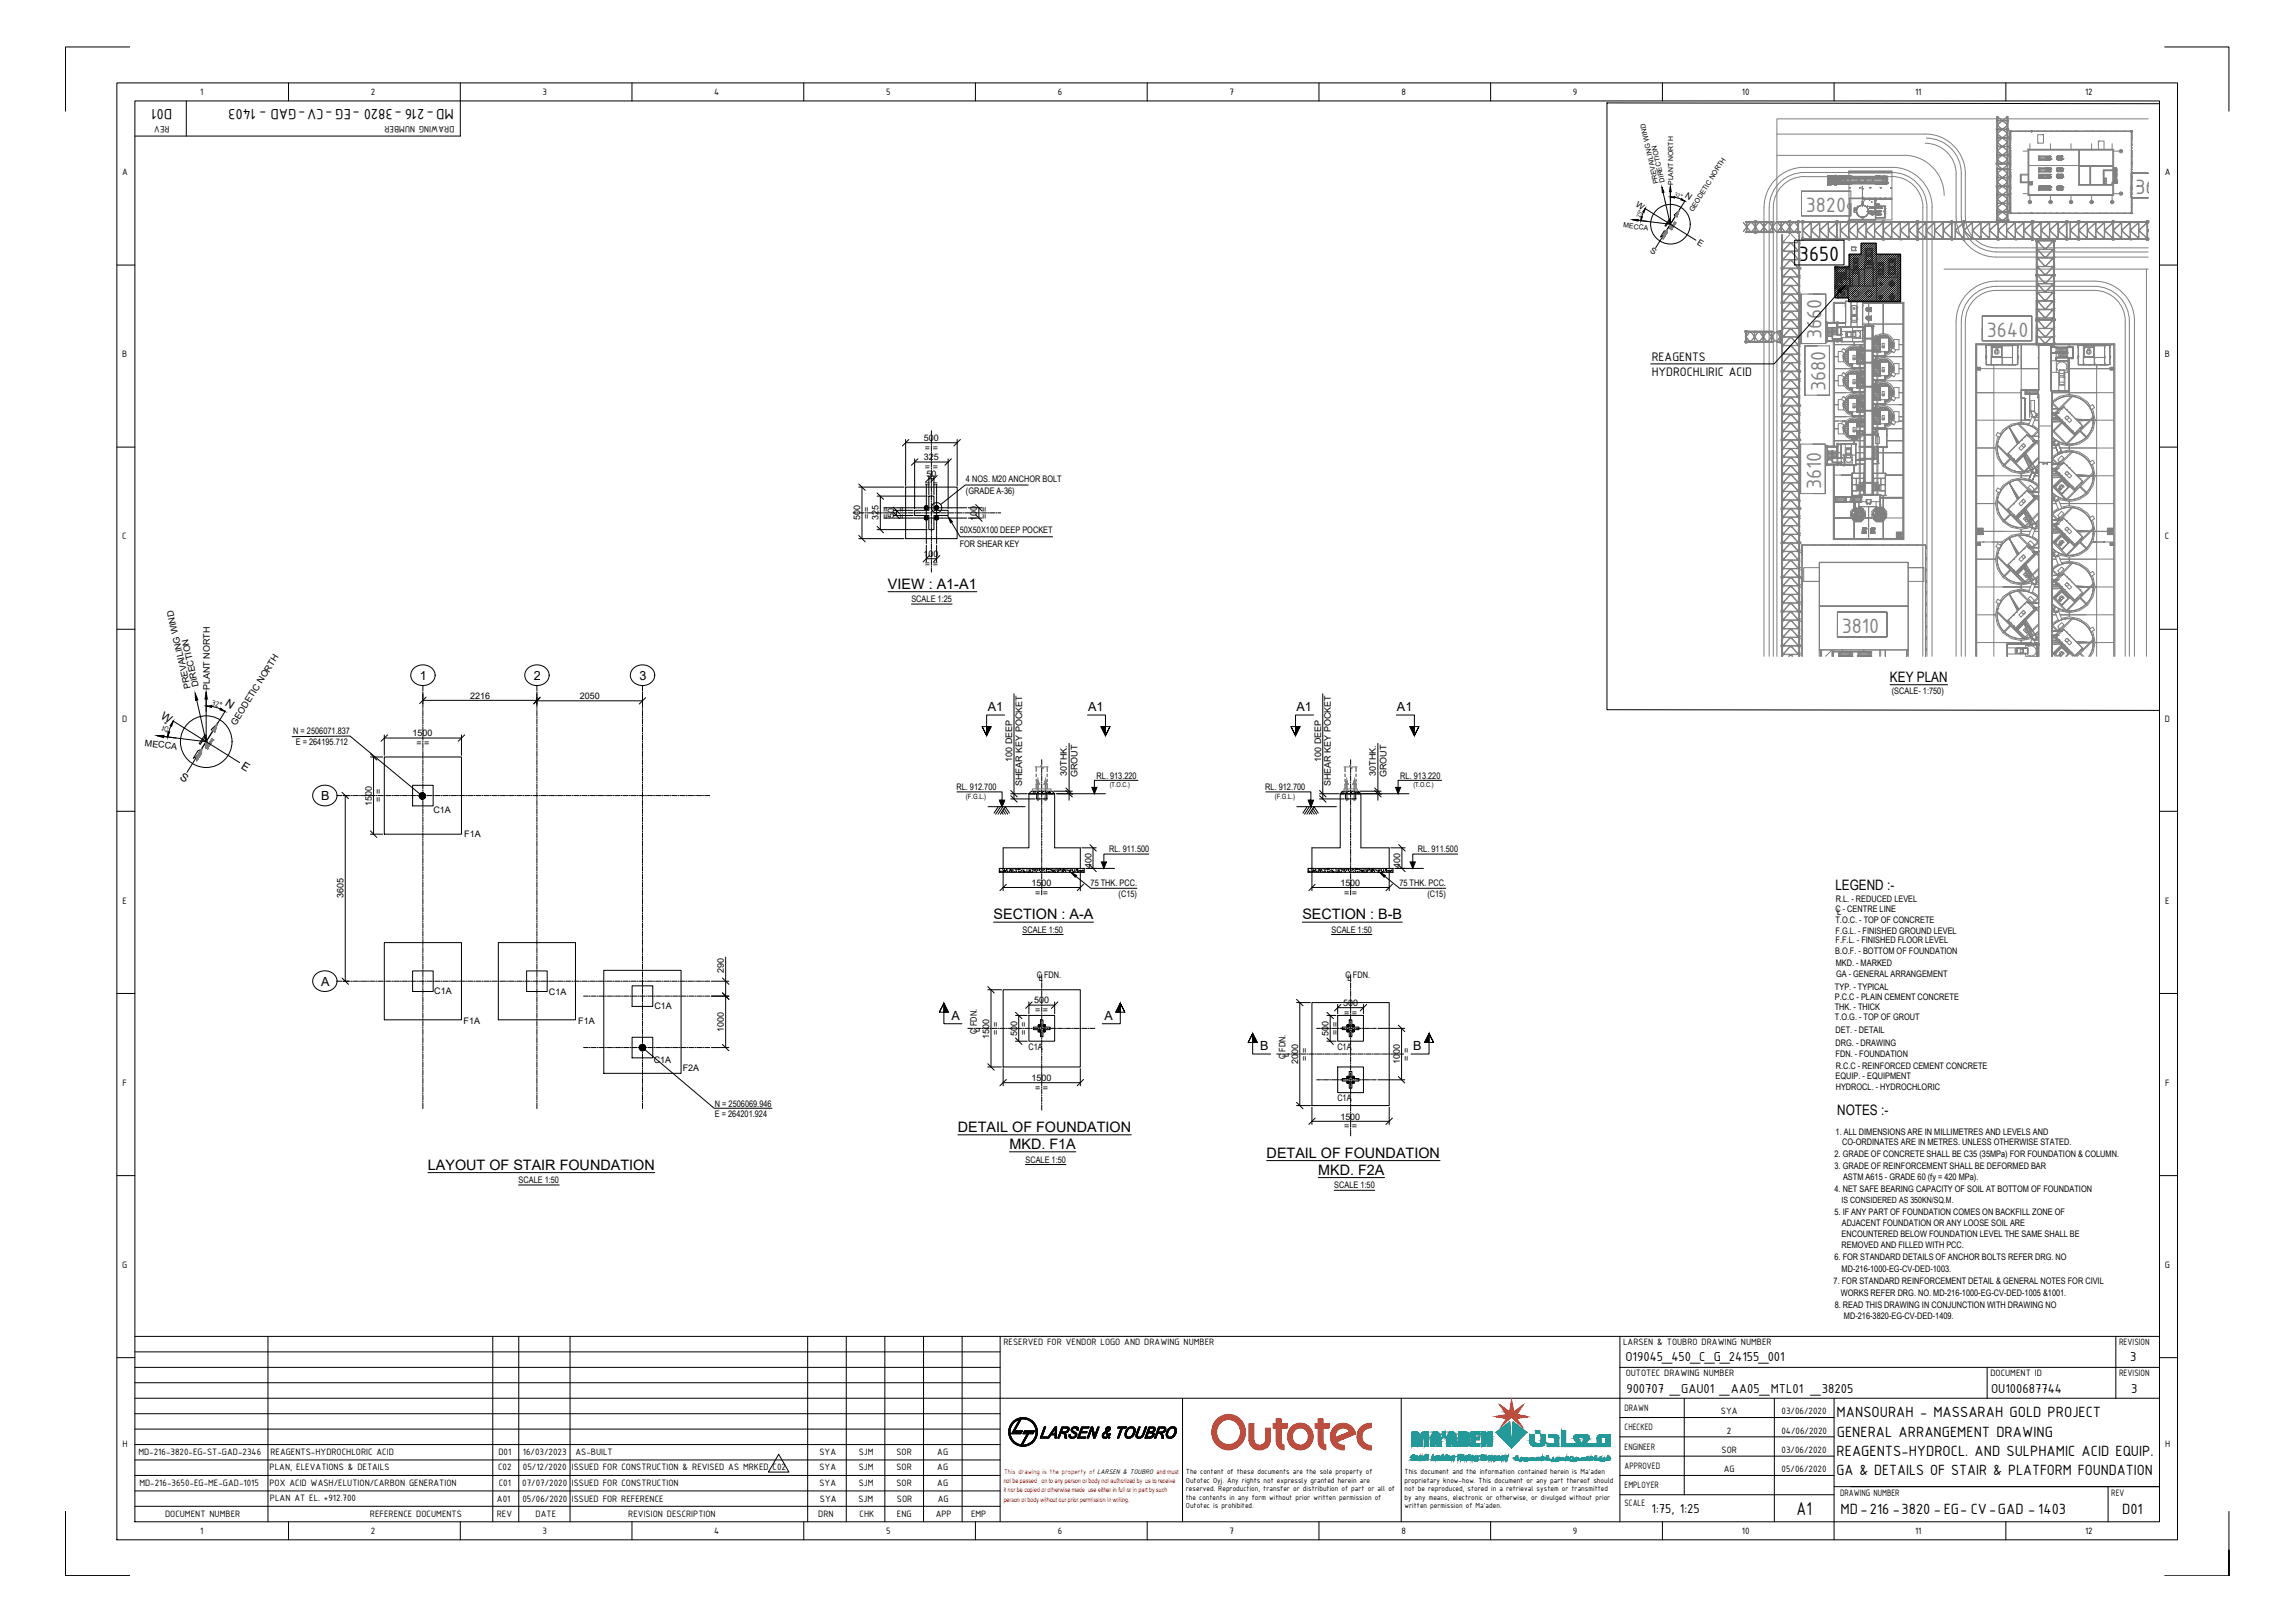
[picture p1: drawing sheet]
<svg xmlns="http://www.w3.org/2000/svg" width="841mm" height="594mm" viewBox="0 0 841 594" stroke-linecap="round" stroke-linejoin="round" font-family="sans-serif">
<defs><g id="words">
<g font-size="8.2" fill="#808080">
<text x="782.6" y="71">3690</text>
<text x="661.7" y="77.6">3820</text>
<text x="667.5" y="124.3" transform="rotate(-90 667.5 124.3)">3660</text>
<text x="728" y="123.3">3640</text>
<text x="668.9" y="143.2" transform="rotate(-90 668.9 143.2)">3680</text>
<text x="667.4" y="179.2" transform="rotate(-90 667.4 179.2)">3610</text>
<text x="674.9" y="231.7">3810</text>
</g>
<text font-size="8.2" x="659.2" y="95.5">3650</text>
<text font-size="7.3" x="658.4" y="554.8">A1</text>
<g font-size="5.9">
<text x="63.1" y="39.8" transform="rotate(-180 63.1 39.8)">D01</text>
<text x="166.3" y="39.8" transform="rotate(-180 166.3 39.8)">MD-216 -3820 -EG -CV-GAD - 1403</text>
<text x="673" y="519.1">MANSOURAH - MASSARAH GOLD PROJECT</text>
<text x="673.1" y="526.3">GENERAL ARRANGEMENT DRAWING</text>
<text x="673" y="533.2">REAGENTS-HYDROCL. AND SULPHAMIC ACID EQUIP.</text>
<text x="673" y="540.4">GA &amp; DETAILS OF STAIR &amp; PLATFORM FOUNDATION</text>
<text x="674.5" y="554.5">MD-216 -3820 -EG- CV-GAD - 1403</text>
<text x="777.7" y="554.5">D01</text>
</g>
<g font-size="5.3">
<text x="325.4" y="215.6">VIEW : A1-A1</text>
<text x="692.6" y="249.7">KEY PLAN</text>
<text x="672.6" y="326.1">LEGEND :-</text>
<text x="364.1" y="336.6">SECTION : A-A</text>
<text x="477.3" y="336.6">SECTION : B-B</text>
<text x="673.3" y="408.2">NOTES :-</text>
<text x="351" y="414.5">DETAIL OF FOUNDATION</text>
<text x="369.9" y="420.8">MKD. F1A</text>
<text x="464.2" y="424">DETAIL OF FOUNDATION</text>
<text x="156.8" y="428.4">LAYOUT OF STAIR FOUNDATION</text>
<text x="483.1" y="430.2">MKD. F2A</text>
</g>
<g font-size="5.1">
<text x="595.7" y="498.4">O19045_450_C_G_24155_001</text>
<text x="780.7" y="498.4">3</text>
<text x="596" y="510.2">900707 _GAU01 _AA05_MTL01 _38205</text>
<text x="729.6" y="510.2">OU100687744</text>
<text x="781" y="510.2">3</text>
<text x="605.2" y="554.1">1:75, 1:25</text>
</g>
<g font-size="4.9">
<text x="605.3" y="137.9">HYDROCHLIRIC ACID</text>
<text x="605.3" y="132.1">REAGENTS</text>
</g>
<g font-size="4.6">
<text x="153.8" y="249">1</text>
<text x="195.7" y="249">2</text>
<text x="234.3" y="249">3</text>
<text x="362" y="260.4">A1</text>
<text x="398.7" y="260.4">A1</text>
<text x="475.1" y="260.4">A1</text>
<text x="511.9" y="260.4">A1</text>
<text x="117.7" y="293">B</text>
<text x="117.7" y="361">A</text>
<text x="348.6" y="373.5">A</text>
<text x="404.7" y="373.5">A</text>
<text x="461.8" y="384.6">B</text>
<text x="517.9" y="384.6">B</text>
</g>
<g font-size="4.1">
<text x="58.7" y="262.8" transform="rotate(32 58.7 262.8)">W</text>
<text x="82.3" y="258.4" transform="rotate(33 82.3 258.4)">N</text>
<text x="88.1" y="281.3" transform="rotate(32 88.1 281.3)">E</text>
<text x="65.6" y="285.2" transform="rotate(32 65.6 285.2)">S</text>
</g>
<g font-size="3.7">
<text x="73.4" y="34.8">1</text>
<text x="135.9" y="34.8">2</text>
<text x="198.8" y="34.7">3</text>
<text x="261.7" y="34.8">4</text>
<text x="324.7" y="34.7">5</text>
<text x="387.7" y="34.8">6</text>
<text x="450.6" y="34.8">7</text>
<text x="513.5" y="34.8">8</text>
<text x="576.4" y="34.7">9</text>
<text x="638.3" y="34.8">10</text>
<text x="701.8" y="34.8">11</text>
<text x="764.1" y="34.8">12</text>
<text x="62.1" y="46.3" transform="rotate(-180 62.1 46.3)">REV</text>
<text x="166.5" y="46.3" transform="rotate(-180 166.5 46.3)">DRAWING NUMBER</text>
<text x="44.7" y="64.2">A</text>
<text x="793.3" y="64.2">A</text>
<text x="44.8" y="130.9">B</text>
<text x="793.4" y="130.9">B</text>
<text x="44.8" y="197.6">C</text>
<text x="793.4" y="197.6">C</text>
<text x="44.7" y="264.3">D</text>
<text x="793.3" y="264.3">D</text>
<text x="44.9" y="331">E</text>
<text x="793.4" y="331">E</text>
<text x="44.9" y="397.7">F</text>
<text x="793.5" y="397.7">F</text>
<text x="44.8" y="464.4">G</text>
<text x="793.4" y="464.4">G</text>
<text x="367.7" y="492.8">RESERVED FOR VENDOR LOGO AND DRAWING NUMBER</text>
<text x="594.8" y="492.8">LARSEN &amp; TOUBRO DRAWING NUMBER</text>
<text x="776.5" y="492.8">REVISION</text>
<text x="595.7" y="504.1">OUTOTEC DRAWING NUMBER</text>
<text x="729.4" y="504.1">DOCUMENT ID</text>
<text x="776.5" y="504.1">REVISION</text>
<text x="595.3" y="516.8">DRAWN</text>
<text x="630.6" y="518">SYA</text>
<text x="652.9" y="518">03/06/2020</text>
<text x="595.3" y="523.9">CHECKED</text>
<text x="632.9" y="525.1">2</text>
<text x="652.8" y="525.1">04/06/2020</text>
<text x="44.9" y="530.1">H</text>
<text x="50.7" y="532.9">MD-216-3820-EG-ST-GAD-2346</text>
<text x="99.1" y="533">REAGENTS-HYDROCHLORIC ACID</text>
<text x="182.7" y="532.9">D01</text>
<text x="191.6" y="532.9">16/03/2023</text>
<text x="210.9" y="532.9">AS-BUILT</text>
<text x="300.3" y="532.9">SYA</text>
<text x="314.7" y="532.9">SJM</text>
<text x="328.5" y="532.9">SOR</text>
<text x="343.5" y="532.9">AG</text>
<text x="595.3" y="531">ENGINEER</text>
<text x="630.9" y="532.1">SOR</text>
<text x="652.9" y="532.1">03/06/2020</text>
<text x="793.4" y="530.1">H</text>
<text x="98.8" y="538.3">PLAN, ELEVATIONS &amp; DETAILS</text>
<text x="182.5" y="538.5">C02</text>
<text x="191.6" y="538.5">05/12/2020</text>
<text x="209.6" y="538.5">ISSUED FOR CONSTRUCTION &amp; REVISED AS MRKED C02</text>
<text x="300.3" y="538.5">SYA</text>
<text x="314.7" y="538.5">SJM</text>
<text x="328.5" y="538.5">SOR</text>
<text x="343.5" y="538.5">AG</text>
<text x="595.3" y="538">APPROVED</text>
<text x="631.7" y="539.2">AG</text>
<text x="652.9" y="539.2">05/06/2020</text>
<text x="51.1" y="544.2">MD-216-3650-EG-ME-GAD-1015</text>
<text x="98.7" y="544.2">POX ACID WASH/ELUTION/CARBON GENERATION</text>
<text x="182.8" y="544.2">C01</text>
<text x="191.4" y="544.2">07/07/2020</text>
<text x="209.6" y="544.2">ISSUED FOR CONSTRUCTION</text>
<text x="300.3" y="544.2">SYA</text>
<text x="314.7" y="544.2">SJM</text>
<text x="328.5" y="544.2">SOR</text>
<text x="343.5" y="544.2">AG</text>
<text x="595.3" y="545.1">EMPLOYER</text>
<text x="98.9" y="549.8">PLAN AT EL. +912.700</text>
<text x="182.1" y="550.3">A01</text>
<text x="191.4" y="550.3">05/06/2020</text>
<text x="209.5" y="550.3">ISSUED FOR REFERENCE</text>
<text x="300.5" y="550.3">SYA</text>
<text x="314.6" y="550.3">SJM</text>
<text x="328.7" y="550.3">SOR</text>
<text x="343.6" y="550.3">AG</text>
<text x="595.3" y="551.6">SCALE</text>
<text x="674.3" y="548">DRAWING NUMBER</text>
<text x="773.7" y="548">REV</text>
<text x="60.5" y="555.7">DOCUMENT NUMBER</text>
<text x="135.6" y="555.7">REFERENCE DOCUMENTS</text>
<text x="182" y="555.7">REV</text>
<text x="196.3" y="555.7">DATE</text>
<text x="230.2" y="555.7">REVISION DESCRIPTION</text>
<text x="299.9" y="555.7">DRN</text>
<text x="315" y="555.7">CHK</text>
<text x="328.7" y="555.7">ENG</text>
<text x="342.9" y="555.7">APP</text>
<text x="355.8" y="555.7">EMP</text>
<text x="73.4" y="561.7">1</text>
<text x="135.9" y="561.8">2</text>
<text x="198.8" y="561.7">3</text>
<text x="261.7" y="561.7">4</text>
<text x="324.7" y="561.7">5</text>
<text x="387.7" y="561.8">6</text>
<text x="450.6" y="561.7">7</text>
<text x="513.5" y="561.7">8</text>
<text x="576.4" y="561.9">9</text>
<text x="638.3" y="561.7">10</text>
<text x="701.8" y="561.7">11</text>
<text x="764.1" y="561.8">12</text>
</g>
<g font-size="3.3">
<text x="338.6" y="161.5">500</text>
<text x="338.9" y="165.1">= =</text>
<text x="338.6" y="168.6">325</text>
<text x="338.9" y="172.1">= =</text>
<text x="338.9" y="178.5">= =</text>
<text x="339.5" y="174.6">50</text>
<text x="354" y="176.4">4 NOS. M20 ANCHOR BOLT</text>
<text x="354" y="180.8">(GRADE A-36)</text>
<text x="315.2" y="190.6" transform="rotate(-90 315.2 190.6)">500</text>
<text x="318.8" y="190.3" transform="rotate(-90 318.8 190.3)">= =</text>
<text x="322" y="190.6" transform="rotate(-90 322 190.6)">325</text>
<text x="325.6" y="190.3" transform="rotate(-90 325.6 190.3)">= =</text>
<text x="327.7" y="189.7" transform="rotate(-90 327.7 189.7)">50</text>
<text x="331.6" y="190.3" transform="rotate(-90 331.6 190.3)">= =</text>
<text x="358" y="190.7" transform="rotate(-90 358 190.7)">100</text>
<text x="361.9" y="190.3" transform="rotate(-90 361.9 190.3)">= =</text>
<text x="351.7" y="195">50X50X100 DEEP POCKET</text>
<text x="338.5" y="203.8">100</text>
<text x="351.7" y="200.2">FOR SHEAR KEY</text>
<text x="338.9" y="207.8">= =</text>
<text x="334" y="220.5">SCALE 1:25</text>
<text x="72.9" y="251.4" transform="rotate(-103 72.9 251.4)">DIRECTION</text>
<text x="69.9" y="252.1" transform="rotate(-103 69.9 252.1)">PREVAILING WIND</text>
<text x="76.9" y="252.8" transform="rotate(-90 76.9 252.8)">PLANT NORTH</text>
<text x="172.2" y="255.9">2216</text>
<text x="212.5" y="256.1">2050</text>
<text x="693.3" y="254.4">(SCALE- 1:750)</text>
<text x="86.4" y="265.9" transform="rotate(-58 86.4 265.9)">GEODETIC NORTH</text>
<text x="107.5" y="268.8">N = 2506071.837</text>
<text x="151.2" y="269.7">1500</text>
<text x="53" y="273.1" transform="rotate(7 53 273.1)">MECCA</text>
<text x="108.4" y="272.8">E = 264195.712</text>
<text x="152.6" y="273.3">= =</text>
<text x="371" y="279" transform="rotate(-90 371 279)">100 DEEP</text>
<text x="484.1" y="279" transform="rotate(-90 484.1 279)">100 DEEP</text>
<text x="374.6" y="287.9" transform="rotate(-90 374.6 287.9)">SHEAR KEY POCKET</text>
<text x="391" y="284.2" transform="rotate(-90 391 284.2)">30THK.</text>
<text x="394.9" y="284.7" transform="rotate(-90 394.9 284.7)">GROUT</text>
<text x="401.9" y="285.2">RL. 913.220</text>
<text x="487.8" y="287.9" transform="rotate(-90 487.8 287.9)">SHEAR KEY POCKET</text>
<text x="504.1" y="284.2" transform="rotate(-90 504.1 284.2)">30THK.</text>
<text x="508.1" y="284.7" transform="rotate(-90 508.1 284.7)">GROUT</text>
<text x="513.2" y="285.2">RL. 913.220</text>
<text x="139.9" y="293.8" transform="rotate(-90 139.9 293.8)">= =</text>
<text x="350.5" y="289.3">RL. 912.700</text>
<text x="463.7" y="289.3">RL. 912.700</text>
<text x="136.3" y="295.2" transform="rotate(-90 136.3 295.2)">1500</text>
<text x="158.8" y="297.7">C1A</text>
<text x="170.1" y="306.4">F1A</text>
<text x="400" y="317.9" transform="rotate(-90 400 317.9)">400</text>
<text x="406.5" y="312.1">RL. 911.500</text>
<text x="513.1" y="317.9" transform="rotate(-90 513.1 317.9)">400</text>
<text x="519.6" y="312.1">RL. 911.500</text>
<text x="125.9" y="329" transform="rotate(-90 125.9 329)">3605</text>
<text x="378" y="324.4">1500</text>
<text x="379.4" y="328">= =</text>
<text x="399.7" y="324.5">75 THK. PCC.</text>
<text x="409.9" y="328.5">(C15)</text>
<text x="491.2" y="324.4">1500</text>
<text x="492.5" y="328">= =</text>
<text x="512.8" y="324.5">75 THK. PCC.</text>
<text x="523.1" y="328.5">(C15)</text>
<text x="672.6" y="333.9">C - CENTRE LINE</text>
<text x="672.7" y="330.3">R.L. - REDUCED LEVEL</text>
<text x="673.3" y="335">L</text>
<text x="374.7" y="341.6">SCALE 1:50</text>
<text x="487.9" y="341.6">SCALE 1:50</text>
<text x="672.6" y="337.9">T.O.C. - TOP OF CONCRETE</text>
<text x="672.7" y="341.9">F.G.L. - FINISHED GROUND LEVEL</text>
<text x="672.7" y="345.5">F.F.L. - FINISHED FLOOR LEVEL</text>
<text x="672.5" y="349.4">B.O.F. - BOTTOM OF FOUNDATION</text>
<text x="672.7" y="353.7">MKD. - MARKED</text>
<text x="265.3" y="356.5" transform="rotate(-90 265.3 356.5)">290</text>
<text x="379.9" y="358.2">C FDN.</text>
<text x="380.6" y="359.4">L</text>
<text x="493.1" y="358.2">C FDN.</text>
<text x="493.8" y="359.4">L</text>
<text x="672.8" y="357.8">GA - GENERAL ARRANGEMENT</text>
<text x="159.2" y="364.2">C1A</text>
<text x="201.2" y="364.6">C1A</text>
<text x="672.5" y="362.4">TYP. - TYPICAL</text>
<text x="239.8" y="369.7">C1A</text>
<text x="379" y="367.5">500</text>
<text x="379.4" y="371.1">= =</text>
<text x="492.2" y="368.4">500</text>
<text x="672.4" y="370">THK. - THICK</text>
<text x="672.4" y="366.4">P.C.C - PLAIN CEMENT CONCRETE</text>
<text x="169.9" y="375.1">F1A</text>
<text x="211.9" y="375.1">F1A</text>
<text x="359.1" y="377.8" transform="rotate(-90 359.1 377.8)">L</text>
<text x="492.5" y="372">= =</text>
<text x="672.5" y="373.7">T.O.G. - TOP OF GROUT</text>
<text x="265.3" y="378.1" transform="rotate(-90 265.3 378.1)">1000</text>
<text x="358" y="378.6" transform="rotate(-90 358 378.6)">C FDN.</text>
<text x="362.5" y="380.4" transform="rotate(-90 362.5 380.4)">1500</text>
<text x="366.1" y="379" transform="rotate(-90 366.1 379)">= =</text>
<text x="372.7" y="379.4" transform="rotate(-90 372.7 379.4)">500</text>
<text x="376.3" y="379" transform="rotate(-90 376.3 379)">= =</text>
<text x="486.8" y="379.4" transform="rotate(-90 486.8 379.4)">500</text>
<text x="490.4" y="379" transform="rotate(-90 490.4 379)">= =</text>
<text x="672.7" y="378.3">DET. - DETAIL</text>
<text x="672.7" y="383">DRG. - DRAWING</text>
<text x="239.6" y="389.4">C1A</text>
<text x="376.9" y="384.6">C1A</text>
<text x="471.1" y="388" transform="rotate(-90 471.1 388)">C FDN.</text>
<text x="472.3" y="387.2" transform="rotate(-90 472.3 387.2)">L</text>
<text x="475.7" y="389.7" transform="rotate(-90 475.7 389.7)">2000</text>
<text x="479.3" y="388.5" transform="rotate(-90 479.3 388.5)">= =</text>
<text x="490.1" y="384.4">C1A</text>
<text x="513" y="389.8" transform="rotate(-90 513 389.8)">1000</text>
<text x="516.5" y="388.5" transform="rotate(-90 516.5 388.5)">= =</text>
<text x="672.7" y="387.2">FDN. - FOUNDATION</text>
<text x="250.2" y="392.4">F2A</text>
<text x="378" y="395.9">1500</text>
<text x="672.7" y="395.2">EQUIP. - EQUIPMENT</text>
<text x="672.7" y="391.4">R.C.C - REINFORCED CEMENT CONCRETE</text>
<text x="379.4" y="399.5">= =</text>
<text x="672.7" y="399.4">HYDROCL. - HYDROCHLORIC</text>
<text x="262" y="405.3">N = 2506069.946</text>
<text x="490.1" y="403.3">C1A</text>
<text x="262" y="409.1">E = 264201.924</text>
<text x="491.2" y="410.1">1500</text>
<text x="492.5" y="413.6">= =</text>
<text x="672.7" y="415.6">1. ALL DIMENSIONS ARE IN MILLIMETRES AND LEVELS AND</text>
<text x="675.1" y="419.5">CO-ORDINATES ARE IN METRES. UNLESS OTHERWISE STATED.</text>
<text x="375.8" y="425.8">SCALE 1:50</text>
<text x="672.3" y="423.7">2. GRADE OF CONCRETE SHALL BE C35 (35MPa) FOR FOUNDATION &amp; COLUMN.</text>
<text x="672.3" y="428.1">3. GRADE OF REINFORCEMENT SHALL BE DEFORMED BAR</text>
<text x="190" y="433.3">SCALE 1:50</text>
<text x="488.9" y="435.3">SCALE 1:50</text>
<text x="672.3" y="436.6">4. NET SAFE BEARING CAPACITY OF SOIL AT BOTTOM OF FOUNDATION</text>
<text x="675.4" y="432.1">ASTM A615 - GRADE 60 (fy = 420 MPa).</text>
<text x="672.3" y="445.2">5. IF ANY PART OF FOUNDATION COMES ON BACKFILL ZONE OF</text>
<text x="674.9" y="449">ADJACENT FOUNDATION OR ANY LOOSE SOIL ARE</text>
<text x="674.8" y="453.2">ENCOUNTERED BELOW FOUNDATION LEVEL THE SAME SHALL BE</text>
<text x="672.3" y="461.6">6. FOR STANDARD DETAILS OF ANCHOR BOLTS REFER DRG. NO</text>
<text x="674.9" y="457.2">REMOVED AND FILLED WITH PCC.</text>
<text x="674.9" y="465.9">MD-216-1000-EG-CV-DED-1003.</text>
<text x="671.9" y="470.3">7. FOR STANDARD REINFORCEMENT DETAIL &amp; GENERAL NOTES FOR CIVIL</text>
<text x="672.4" y="478.9">8. READ THIS DRAWING IN CONJUNCTION WITH DRAWING NO</text>
<text x="674.6" y="474.6">WORKS REFER DRG. NO. MD-216-1000-EG-CV-DED-1005 &amp;1001.</text>
<text x="675.7" y="483.2">MD-216-3820-EG-CV-DED-1409.</text>
</g>
<g font-size="3.1">
<text x="617.3" y="72" transform="rotate(33 617.3 72)">N</text>
<text x="599.2" y="75.4" transform="rotate(32 599.2 75.4)">W</text>
<text x="621.7" y="89.5" transform="rotate(32 621.7 89.5)">E</text>
<text x="604.5" y="92.5" transform="rotate(32 604.5 92.5)">S</text>
<text x="674.9" y="440.6">IS CONSIDERED AS 350KN/SQ.M.</text>
</g>
<g font-size="3">
<text x="77.4" y="258.1" transform="rotate(16 77.4 258.1)">32°</text>
<text x="61.1" y="268.6" transform="rotate(-71 61.1 268.6)">25°</text>
</g>
<g font-size="2.9">
<text x="434.6" y="539.9">The content of these documents are the sole property of</text>
<text x="514.7" y="539.9">This document and the information contained herein is Ma'aden</text>
<text x="434.6" y="543.1">Outotec Oyj. Any rights not expressly granted herein are</text>
<text x="514.7" y="543.1">proprietary know-how. This document or any part thereof should</text>
<text x="434.6" y="546.2">reserved. Reproduction, transfer or distribution of part or all of</text>
<text x="434.6" y="549.4">the contents in any form without prior written permission of</text>
<text x="514.7" y="546.2">not be reproduced, stored in a retrieval system or transmitted</text>
<text x="514.7" y="549.4">by any means, electronic or otherwise, or divulged without prior</text>
<text x="434.6" y="552.5">Outotec is prohibited.</text>
<text x="514.7" y="552.5">written permission of Ma'aden.</text>
</g>
<g font-size="2.6">
<text x="354" y="292.7">(F.G.L.)</text>
<text x="467.1" y="292.7">(F.G.L.)</text>
</g>
<text font-size="2.6" fill="#f00" x="367.9" y="539.7">This drawing is the property of LARSEN &amp; TOUBRO and must</text>
<g font-size="2.5">
<text x="607.8" y="67.2" transform="rotate(-103 607.8 67.2)">PREVAILING WIND</text>
<text x="610.1" y="66.7" transform="rotate(-103 610.1 66.7)">DIRECTION</text>
<text x="613.2" y="67.7" transform="rotate(-90 613.2 67.7)">PLANT NORTH</text>
<text x="620.4" y="77.7" transform="rotate(-58 620.4 77.7)">GEODETIC NORTH</text>
<text x="594.9" y="83.2" transform="rotate(7 594.9 83.2)">MECCA</text>
<text x="406.7" y="288.3">(T.O.C.)</text>
<text x="517.9" y="288.3">(T.O.C.)</text>
</g>
<g font-size="2.4" fill="#f00">
<text x="367.8" y="543.2">not be passed on to any person or body not authorized by us to receive</text>
<text x="367.8" y="546.5">it nor be copied or otherwise made use either in full or in part by such</text>
<text x="367.8" y="550">person or body without our prior permission in writing.</text>
</g>
<g font-size="2.3">
<text x="613.5" y="71.8" transform="rotate(16 613.5 71.8)">32°</text>
<text x="601" y="79.8" transform="rotate(-70 601 79.8)">25°</text>
</g>
</g></defs>
<!-- layer: Level 1 -->
<g fill="none" stroke="#808080" stroke-width=".37">
<path d="M651.2 49.1h54.3a14.7 14.7 0 0 1 14.7 14.7M651.2 56.9h46.5a14.7 14.7 0 0 1 14.8 14.7M705.5 52.5a11.3 11.3 0 0 1 11.4 11.3M705.9 50.6a12.8 12.8 0 0 1 12.8 12.8v16.1M736.5 48.1h.1M736.5 48.2h.1M736.6 48.1h.1M736.6 48.2h.1M736.6 48.1h-.1M736.6 59.8h.1M736.6 59.7h.1M736.6 59.7v2.2"/>
<path d="M736.6 58.9h.1M736.6 58.6h.1M736.6 58.3h.1M736.6 57.4v2.3M736.6 59.3h.1M736.6 48.7h.1M736.7 48.1h.1M736.6 48.3h.1M736.6 48.2v2.2M736.6 55.2h.1M736.6 55.1h.1M736.6 55.6h.1"/>
<path d="M736.6 52.8h.1M736.7 55h.1M736.6 55.9h.1M736.6 54.3h.1M736.6 54h.1M736.6 52.9h.1M736.6 52.8v2.2M736.6 50.6h.1M736.6 50.5v2.3M736.7 50.4h.1M736.6 52.8v-2.3v2.3M736.6 53.3h.1"/>
<path d="M736.6 50.5h.1M736.6 52.4h.1M736.6 51.7h.1M736.6 51.4h.1M736.6 51h.1M736.6 49.7h.1M736.6 49.4h.1M736.6 50.4h.1M736.6 50.1h.1M736.6 49h.1M736.6 57.9h.1M736.6 57.3h.1"/>
<path d="M736.6 57.5h.1M736.6 57h.1M736.6 56.6h.1M736.6 56.3h.1M736.6 55.1v2.2M736.6 50.5v6.9M736.7 59.7h-.1M736.7 48.1l-.1 .1M736.7 48.2h.1M736.7 50.4l-.1 .1M736.7 57.4h-.1M736.8 48.1h.1"/>
<path d="M736.8 48h.1M736.8 48.2h.1M736.8 48.1v.1M736.8 48v.1M736.8 48.1h3M736.9 48.1h.1M736.9 48.1h-.1M737.3 48.1h.1M738.4 48.1h.1M738.7 48.1h.1M739 48.1h.1M739.4 48.1h.1"/>
<path d="M739.8 48.1h.1M739.8 48.1h2.3zM739.9 48.1h.1M740.3 48.1h.1M740.7 48.1h.1M741 48.1h.1M741.4 48.1h.1M741.4 55.3h1.8M741.7 48.1h.1M742.1 48.1h.1M742.2 48.1h.1M742.2 48.1h2.1"/>
<path d="M742.6 48.1h.1M742.9 54.7h31.3v.3h-30.7M743 48.1h.1M743.2 54.7h.3v16.9h-.3zM743.3 48.1h.1M743.7 48.1h.1M743.9 52.6v2.1M744.3 48.1h.1M744.4 48.2h.1M744.3 48.1h.2M744.4 48.1h.1M744.4 48h.1"/>
<path d="M744.4 48.1v.1M744.5 48.1h.1M744.4 48v.1M744.5 48.1h2.2M744.5 48.1h-.2M744.9 48.1h.1M745.3 48.1h.1M745.6 48.1h.1M745.9 48.1h.1M746.3 48.1h.1M746.7 48.1h.1M746.7 48.1h2.3"/>
<path d="M746.8 48.1h.1M746.8 52.4h.3M747 57.3h.1M747.1 58.6h.1M747.1 57.5h.1M747.1 57.5l.1 1.1zM747.1 57.2v.2M747.1 57.3h.1M747.1 57.4h.1M747.1 57.2v.1M747.1 57.2h.1M747.1 57.2l.2 .2"/>
<path d="M747.1 57.4h.2M747.1 57.2h4.2M747.2 57.4h.1M747.3 57.4h.1M747.2 48.1h.1M747.2 58.5h4M747.3 57.3h.1M747.3 57.3l.1 .2zM747.3 57.5h.1M747.4 57.4h.1M747.4 57.4h3.6M747.4 57.3h.1"/>
<path d="M747.4 58.6h.1M747.5 57.4h.1M747.5 57.4h3.5M747.5 57.4h3.8M747.6 58.6h.1M747.6 48.1h.1M747.9 48.1h.1M748.3 48.1h.1M748.5 49.3h.4h-2.2v3.1h2.2v-3.1M748.6 48.1h.1M749.1 48.1h.1M749 48.1h.1"/>
<path d="M749.1 48.1h2.2zM749.1 48.1h-.1M749.5 57.5h.1M749.5 58.6h.1M749.5 48.1h.1M749.9 58.2h.1M749.9 57.5h.1M749.9 58.6h.1M749.9 48.1h.1M750 58.3h.1M750 58.2h.1M750 58.2h1.3"/>
<path d="M750 57.5h.1M750 58.6h.1M750.1 58.3h.1M750.1 58.2h.1M750.2 57.5h.1M750.2 58.6h.1M750.2 58.2h.1M750.2 58.3h.1M750.3 58.3h.1M750.2 48.1h.1M750.3 58.2h.1M750.3 57.5h.1"/>
<path d="M750.3 58.6h.1M750.4 58.3h.1M750.4 58.2h.1M750.5 57.5h.1M750.5 58.6h.1M750.5 58.3h.1M750.5 58.2h.1M750.6 58.2h.1M750.6 58.3h.1M750.6 48.1h.1M750.6 57.5h.1M750.6 58.6h.1"/>
<path d="M750.7 58.3h.1M750.7 58.2h.1M750.8 57.5h.1M750.8 58.6h.1M750.8 58.3h.1M750.8 58.2h.1M750.9 58.2h.1M750.9 58.3h.1M750.9 57.5h.1M750.9 58.6h.1M751 58.2h.1M751 58.3h.1"/>
<path d="M751 57.4h.1M751 57.3l.1 .2zM751 57.3h.1M751 58.6h.1M751.1 57.5h.1M751.1 57.4h.1M751.1 57.7h.1M751.2 57.3h.1M751.1 57.3h.1M751.2 57.4h.1M751.2 57.6h.1M751.2 58.5h.1"/>
<path d="M751.2 58.2v-.3v.3M751.2 58.2h.1M751.2 58.5h-4l2.3 .1M751.2 58.1h-4v.4h2.3M751.2 57.6v.9M751.2 58.2v.3M751.3 57.2v.2M751.3 57.4h.1M751.3 57.3h.1M751.3 57.2v.1M751.3 57.2h.1M751.3 58.2v.4l.1-.4"/>
<path d="M751.3 57.5h-1.8l1.8 .1M751.3 58.5h-1.8l1.8 .1M751.3 57.2l-4.2 .1M751.3 58.2h.2M751.3 58.2h.1M751.3 57.5h.1M751.4 57.3h.1M751.3 58.6h.1M751.3 48.1h.1M751.3 48.1h2.3M751.3 58.2h-1.4M751.4 57.5l-.1 .7-.1-.6"/>
<path d="M751.4 58.1l.1 .1M751.4 48.1h.1M751.4 48.1h2.2M751.4 57.5v.1M751.4 57.5v.7M751.4 57.5h.1M751.4 57.6h.1M751.4 52.6v2.1M751.5 58.2h.1M751.5 58.3h.1M751.6 58.2h.1M751.6 58.2l-.1 .1"/>
<path d="M751.8 48.1h.1M752.2 48.1h.1M752.5 48.1h.1M752.9 48.1h.1M753.2 48.1h.1M753.6 57.5h.3zM753.6 48.1h.1M753.6 58.3h.2M753.6 57.5v.8h.2M753.6 48.1h2.3M753.7 48.1h.1M753.7 48.1h2.2"/>
<path d="M753.7 48.1h.5M753.8 58.3h.1M753.8 58.2h.1M753.8 57.9h.1M753.8 58h.1M753.8 58.1h.1M753.8 57.6h.1M753.8 57.7l.1 .1M753.8 57.7h.1M753.8 57.8h.1M753.8 57.6v.2M753.8 58.1v.1"/>
<path d="M753.8 58v-.2v.3M753.8 57.5v.1M753.9 57.9v.2M753.9 57.4v1.1zM753.9 57.5h.1M753.9 58.5h.1M753.9 57.2h.1M753.9 48.1h.1M753.9 57.5v.9M753.9 57.2l.2 .1M753.9 57.2v.1M753.9 57.4h1.7"/>
<path d="M753.9 58.4h.3M753.9 58.5h1.4M753.9 57.5h1.7M753.9 57.1h1.7M753.9 57.3h.2M754 57.9h.2M754 58.4h.2M754 58.1h.2M754 57.5h.2M754 57.5v.9M754 58.4h.1M754 57.5h.1"/>
<path d="M754 57.2h1.6M754 57.3h.1M754 57.2h.3l-.1 .2zM754.1 57.3h.1M754.1 57.2h.1M754.1 48.1h.1M754.2 58.5h.1M754.2 57.5v.9M754.2 57.5v.9zM754.2 58.3h.1M754.2 58.1h.1M754.2 58h.1"/>
<path d="M754.2 57.9h.1M754.2 57.8h.1M754.2 57.7h.1M754.2 57.6h.1M754.2 57.5h.1M754.2 57.8v.1M754.2 57.4h.1M754.2 58.5h.2M754.2 57.3h.1M754.2 57.9v.1M754.2 57.3h1.1M754.2 58v.1"/>
<path d="M754.2 57.2h.1M754.3 57.5h.1M754.3 58.5h.1M754.2 58.4h.1M754.2 57.5l.1 1zM754.3 58.4h.1M754.3 57.3h1M754.3 58.1h.1M754.3 57.3h.1M754.3 57.3h1.3M754.3 57.2h1M754.3 58.3h.1"/>
<path d="M754.3 57.4h.1M754.3 57.3v.1M754.3 58h.1M754.3 58.2h.1M754.3 58.1h1.4M754.3 57.9h.1M754.3 57.5l.1 .3M754.3 57.5v.3M754.3 57.6h.1M754.3 57.6v.2M754.3 57.8h.1M754.3 57.8v.3"/>
<path d="M754.3 57.5v.9M754.3 57.8v.1M754.3 58.2l.1 .1M754.4 57.9h.1M754.4 58.2h.1M754.4 58.1h1.3M754.4 58.1h.2M754.4 58.2h-.1M754.4 58.1v.1M754.4 57.8v.3M754.4 58.3h.1M754.4 58.4h.1"/>
<path d="M754.4 57.9v.2M754.4 57.8h.1M754.4 57.8h-.1M754.4 57.4h-.1M754.4 58.2v.2M754.4 57.5v.7M754.4 57.5h.1M754.4 58.1h.1M754.4 58.5h.1M754.4 57.5l.1 .7zM754.4 58.2v.3M754.5 58h.1"/>
<path d="M754.5 57.9h.1M754.5 58.4h.1M754.5 58.1h.1M754.5 57.5h.1M754.5 58.2h.1M754.5 57.6h.1M754.5 57.8h.1M754.5 57.5v.1M754.5 58.3h.1M754.5 57.5v.7M754.5 58.2v.2M754.5 58.2l-.1 .3"/>
<path d="M754.5 57.8v.1M754.5 58.1v.1M754.5 57.8v.3M754.5 58.2l.1 .2M754.5 48.1h.1M754.5 58.5h.1M754.6 57.5h.1M754.5 57.5l.1 .7zM754.5 58.2v.3M754.5 58.1l.1 .1M754.6 58h.1M754.6 57.9h.1"/>
<path d="M754.6 58.4h.1M754.6 58.1h.1M754.7 58.4h.1M754.6 57.6h.1M754.7 57.8h.1M754.6 58.2h.1M754.6 57.8h.1M754.6 57.5l.1 .1M754.6 58.3h.1M754.6 58.2v.2M754.6 58.2l-.1 .3M754.6 57.5v.1"/>
<path d="M754.7 58.2h.1M754.6 57.8v.3M754.7 58h.1M754.7 57.9h.1M754.7 58.1h.1M754.7 57.5h.1M754.7 58.1h.2M754.7 58.5h.1M754.7 57.5v.7M754.7 57.6h.1M754.7 58.2v.3v-.3M754.7 58.2v-.7v.7"/>
<path d="M754.7 57.8v.1M754.7 58.2v.2M754.8 58.4h.1M754.7 57.5l.1 .3M754.7 57.8v.3M754.7 58.2v.1M754.7 57.9v.2M754.7 57.6v.2M754.7 57.5v.3M754.8 58h.1M754.8 57.9h.1M754.8 58.1h.1"/>
<path d="M754.8 57.5h.1M754.8 58.2h-.1M754.8 58.1v.1M754.8 58.2h.1M754.8 57.8v.3M754.8 58.3h.1M754.8 57.6v.2M754.8 57.8h.1M754.8 57.8h-.1M754.8 57.5v.7M754.8 57.6h.1M754.8 57.9v.2"/>
<path d="M754.8 58.2v.2M754.8 48.1h.1M754.8 58.5h.1M754.8 58.2v-.7l.1 .7M754.8 58.2v.3M754.9 58h.1M754.9 57.9h.1M754.9 58.4h.1M754.9 58.1h.1M754.9 57.5h.1M754.9 58.2h.1M755 58.4h.1"/>
<path d="M754.9 57.5v.7M754.9 58.2v.2M754.9 58.3h.1M754.9 57.6h.1M754.9 58.2l-.1 .3M755 57.8h.1M754.9 57.5l.1 .1M754.9 57.8v.3M754.9 57.8h.1M754.9 58.2v.1M754.9 57.9v.2M754.9 57.6v.2"/>
<path d="M754.9 57.5v.3M755 58h.1M755 57.9h.1M755 58.1h.1M755 57.5h.1M755 58.1h.3M755 58.5h.1M755 57.5v.7M755 57.6h.1M755 57.5v.7zM755 58.2v.3M755 57.8v.3"/>
<path d="M755 58.2h.1M755 58.3h.1M755 57.9v.2M755 58.2v.2M755 58.1l-.1 .1M755.1 58.2h.1M755.1 58.4h.1M755 57.5l.1 .1M755 57.5v.1M755 57.8v.1M755 58.2l.1 .2M755.1 58h.1"/>
<path d="M755.1 57.9h.1M755.1 58.1h.1M755.1 57.5h.1M755.1 57.8h.1M755.1 58.3h.1M755.1 57.5v.7M755.1 57.6h.1M755.1 57.5v.7zM755.1 58.2v.3M755.1 58.4h.2M755.1 57.5h.2M755.1 58.5h.1"/>
<path d="M755.2 48.1h.1M755.2 58h.1M755.2 58.1h.1M755.2 58.4h.1M755.2 57.5h.1M755.2 58.2h.1M755.2 57.5v.7M755.2 58.2v.2M755.2 57.6h.1M755.2 58.3h.1M755.2 57.8h.1M755.2 57.5v.1"/>
<path d="M755.2 57.8v.3M755.2 57.9v.2M755.2 57.9h.1M755.3 57.5h.1M755.3 58.5h.1M755.3 58.4h.1M755.3 57.5v.7zM755.3 58.2v.3M755.3 58h.1M755.3 57.9h.1M755.3 58.1h.1M755.3 57.3h.1"/>
<path d="M755.3 58.2h.1M755.4 58.2h.1M755.4 58.4h.1M755.3 58.2v.1M755.3 57.5l.1 .3M755.3 57.8v.3M755.3 57.5v.7M755.3 58.2v.2M755.3 58.3h.1M755.3 57.6h.1M755.3 57.5v.1M755.4 57.8h.1"/>
<path d="M755.3 57.8h.1M755.3 57.9v.2M755.3 57.4h.1M755.3 57.4h.2M755.4 57.3h.1M755.4 57.2h.1M755.3 58.5h.3M755.3 57.2l.2 .2zM755.4 58h.1M755.4 57.9h.1M755.4 58.1h.1M755.4 57.5h.1"/>
<path d="M755.4 58.1h.3M755.4 58.5h.1M755.4 57.5v.7M755.4 58.3h.1M755.4 58.2v-.7v1M755.4 58.2v.3M755.4 57.8v.3M755.4 57.6h.1M755.4 57.6v.2M755.4 57.9v.2M755.4 58.2v.2M755.4 57.5h.2"/>
<path d="M755.4 58.4h.2M755.5 57.4h.1M755.4 58.6h.1M755.5 58.5h.1M755.5 57.3h.1M755.5 57.5v.9M755.5 57.6h.1M755.5 58h.1M755.5 57.9h.1M755.6 57.3h.1M755.5 48.1h.1M755.6 58.1h.1"/>
<path d="M755.6 57.8l-.1 .3M755.6 57.2h.1M755.6 57.5h.1M755.6 57.5v.9M755.6 57.8v.3M755.6 58.4h.1M755.6 57.2v.1M755.6 57.4l.1 1.1zM755.7 57.3h.1M755.7 58.5h.1M755.7 57.5h.1M755.8 58.1h.1"/>
<path d="M755.7 58.1h.1M755.7 57.2h.1M755.7 58.1h.2M755.8 57.4h.1M755.8 57.5h.1M755.8 58.2h.1M755.9 58.2h.1M755.9 58.1h.1M755.9 48.1h.1M756 48.1h.1M756 48.1h-.1M756.1 48.1h.1"/>
<path d="M756.4 48.1h.1M756.8 48.1h.1M757.2 48.1h.1M757.5 48.1h.1M758.3 48.1h2.2M758.3 48.1h-.1M758.3 48.1h.1M758.7 48.1h.1M758.9 52.6v2.1M759.1 48.1h.1M759.4 48.1h.1M759.8 48.1h.1"/>
<path d="M760.1 48.1h.1M760.5 48.1h.1M760.5 48.1h.6M760.6 48.1h.5h-.5M760.6 48.1h.1M760.8 48.1h.1M761 48.1h.1M761.1 48.1h.1M761.1 48.1h3.6M761.2 48.1h.1M761.7 55v5.6h-18.2M762 55v5.6"/>
<path d="M763.5 48.1h.1M763.8 48.1h.1M764.2 48.1h.1M764.6 48.1h.1M764.7 48.1h.1M764.7 48.1h2.3M764.7 48.1h2.2M765.1 48.1h.1M765.5 48.1h.1M765.8 48.1h.1M766.1 48.1h.1M766.5 52.6v2.1"/>
<path d="M766.5 48.1h.1M766.9 48.1h.1M767 48.1h.1M767 48.1h2.2M767 48.1h2.3M767.7 48.1h.1M768.1 48.1h.1M768.4 48.1h.1M769 54.7v-3h2v3M769 51.7h.4M769.1 48.1h.1M769.2 48.1h.1"/>
<path d="M769.3 48.1h.1M769.3 48.1h2.3M769.7 48.1h.1M770 48.1h.1M770.4 48.1h.1M770.7 48.1h.1M771.1 48.1h.1M771.5 48.1h.1M771.6 48.1h.1M771.6 48.1h2.3h-2.3M771.6 48.1h2.3M772 48.1h.1"/>
<path d="M772.4 48.1h.1M772.7 48.1h.1M773 48.1h.1M773.4 48.1h.1M773.8 48.1h.1M773.9 48.1h.1M773.9 48.1h2.2M773.9 48.1h2.3M774 52.6v2.1M774.2 54.7h.4v16.9h-.4M774.2 55v5.6M774.6 55.3h2"/>
<path d="M774.6 48.1h.1M775 48.1h.1M775.3 48.1h.1M775.7 48.1h.1M776.1 48.1h.1M776.2 48.1h.1M776.2 48.1h2.3M776.6 48.1h.1M777 55.2h.2v.4h-.2zM777 55.5l.1 .1zM777 55.3l.1 .1zM777 48.1h.1"/>
<path d="M777.3 55.2l.1 .2 .2-.2v.4h-.3zM777.3 48.1h.1M777.6 48.1h.1M778 48.1h.1M778.4 48.1h.1M778.5 48.1h.1M778.5 48.1h-2.3h2.3M778.5 48.1h2.5M778.5 48.1h2.3M778.9 48.1h.1M779.3 48.1h.1M779.9 48.1h.1"/>
<path d="M780.3 48.1h.1M780.7 48.1h.1M780.8 48.1h.1M780.7 48.1l.2 .1M780.9 48.1h.1M780.8 48h.1M780.8 48l.1 .1M780.8 48.2h.1M780.9 48.1v.1M780.9 48h.1M781 48.1h.1M781 48.2h.1"/>
<path d="M781 48.1v.1M781 48.1l.1 .1M781 50.4l.1 .1M781.1 48.1h.1M781.1 59.7h.1M781 57.4h.1M781.1 55h.1M781.1 52.8h.1M781 59.7h.1M781 55l.1 .1M781 52.8h.1M781.1 48.2h.1"/>
<path d="M781.1 48.1h-.1M781.1 48.2v2.2M781.1 52.8v-2.3v2.3M781.1 50.4h.1M781.1 59.7v2.2M781.1 57.3h.1M781.1 55.1h.1M781.1 55.1v2.2v-2.2M781.1 52.8v2.2M781.1 50.5h.1M781.1 57.4v2.3M781.1 57.4h.1"/>
<path d="M781.1 49.7h.1M781.1 49.4h.1M781.1 49h.1M781.1 50.1h.1M781.1 48.3h.1M781.1 50.6h.1M781.1 51h.1M781.1 52.4h.1M781.1 51.7h.1M781.1 51.4h.1M781.2 48.1h.1M781.1 48.7h.1"/>
<path d="M781.1 57h.1M781.1 56.6h.1M781.1 56.3h.1M781.1 55.9h.1M781.1 59.8h.1M781.1 57.5h.1M781.1 57.9h.1M781.1 55.2h.1M781.1 55.6h.1M781.1 52.9h.1M781.1 54.3h.1M781.1 54h.1"/>
<path d="M781.1 53.3h.1M781.1 58.9h.1M781.1 58.6h.1M781.1 58.3h.1M781.1 59.3h.1M781.1 50.5v11.4M781.2 48.2h.1M787.3 43.5h-136.1v196.9M646.4 76v164.4M646.5 76a14.7 14.7 0 0 1 14.7-14.7h32.1a14.6 14.6 0 0 1 14.8 14.7M648.3 76v164.4M648.4 76a12.8 12.8 0 0 1 12.8-12.8h32.1a12.8 12.8 0 0 1 12.8 12.8"/>
<path d="M649.8 76a11.3 11.3 0 0 1 11.4-11.3h32.1a11.3 11.3 0 0 1 11.4 11.3M649.8 76v164.4M660.2 70v9.1h18.1v-9.1h-18.1h18.1h-18.1v4.6M669.8 67.5h.1M669.8 67.3h.1M669.8 67.1h.1M669.8 67.2h.1M669.8 67h.1M669.9 67.5h.1M669.9 67.1h.1M669.8 65.8l.1 .1M669.8 65.8h.1"/>
<path d="M669.8 66.4h.1M669.8 66.1h.1M669.8 66.5h.1M669.8 66.2h.1M669.8 66.6h.1M669.8 66.9h.1M669.8 66.8h.1M669.8 66.7h.1M669.9 66.8h.1M669.8 66h.1M669.8 66.3h.1M669.8 66.6v.1"/>
<path d="M669.8 66l.1 .1M669.8 66.4l.1 .1M669.9 65.3h.1M669.8 65.3l.1 .1M669.8 65.6h.1M669.8 65.2h.1M669.8 65.4h.1M669.8 65.5h.1M669.9 65.5h.1M669.8 65.3h.1M669.8 65.5l.1 .1M669.8 65.3v.1"/>
<path d="M669.8 65.1h.1M669.8 65.1l.1 .1M669.8 64.9l.1 .1M669.8 65h.1M669.8 64.9h.1M669.8 64.7h.1M669.8 64.7l.1 .1M669.9 64.7h.1M669.8 64.8h.1M669.9 64.5h.1M669.8 64.5h.1M669.8 64.6h.1"/>
<path d="M669.8 64.5v.1M669.8 64.5l.1 .1M669.8 66.4v.1M669.8 66.6l.1 .1M669.8 65.5v.1M669.8 66.8v.1M669.8 66.7h.2M669.8 67.4v.1M669.9 64.7v.2zM669.9 64.4v3.1M669.9 67.3h.1M669.9 67.2h.1"/>
<path d="M669.9 67h.1M669.9 67.4l-.1 .1M669.9 66.2v.1M669.9 66.5h.1M669.9 66.4h.1M669.9 65.8h.1M669.9 66h.1M669.9 66.9h.1M669.9 66.3h.1M669.9 66.7h.1M669.9 66.4v.1M669.9 66.6h.1"/>
<path d="M669.9 66.1h.1M669.9 66.2h.1M669.9 66h-.1M669.9 66l-.1 .1M669.9 65.1v.1M669.9 65.1h.1M669.9 65.2h.1M669.9 65.3v.1M669.9 65.4h.1M669.9 65.6h.1M669.9 65h.1M669.9 64.9h.1"/>
<path d="M669.9 64.8h.1M669.9 64.7v.1M669.9 64.6h.1M669.9 64.5h-.1M669.9 67.7h.1M669.9 65.8h-.1M669.9 65.9v.1M669.9 65.9h.1M669.9 66v.1M669.9 67.6h.1M669.9 67.6v.1M669.9 64.4h.1"/>
<path d="M669.9 65.4v1.2M670 65.2h.1M670 65.3h.1M669.9 65.3l.1 .1M669.9 65.3l.1 .2M670 65.5h.1M669.9 65.4l.1 .1M669.9 66.6l.1 .1M669.9 66.5l.1 .1M670 66.6h.1M669.9 66.4l.1 .1M670 66.8h.1"/>
<path d="M669.9 65.2v.1M669.9 65.5v.1M669.9 65.6v.8M669.9 65.7h.1M669.9 64.3h.1M669.9 64.3v.1M669.9 66l.1 .4v-.3M669.9 64.4v.8M669.9 66.5v.4M669.9 66.2h-.1M669.9 67.1v.2M669.9 66.8v.2"/>
<path d="M669.9 65v.2M669.9 64.7l.1 .5M669.9 64.7l.1 .5v-.5M669.9 66.8v.8M669.9 67.5v.1M669.9 64.4v.3M669.9 64.4h.5M669.9 66l.1 .1M670 66.8v.5M670 66.8v.6M670 67.4h.1M670 64.7h.1"/>
<path d="M670 64.6h.1M670 65.9h.1M670 66.8v.6v-.6M670 67.4v.1M670 64.7v.5M670 65.4v1.3M670 65.7h.1M670 65.7l-.1 .3M670 66.6h-.1M670 66.7h.1M670 65.9v.1M670 66.1h.1"/>
<path d="M670 66h.1M670 66v.1M670 65.6v.4M670 66.5v.1M670 66.5h.1M670 65.4v.1M670 65.4h.1M670 65.5v.1M670 66.6h-.2M670 66v1.4M670 65.6v1.1M670 65.6l-.1 .4"/>
<path d="M670 65.5h-.1M670 65.5l-.1 .1M670 66.8l.1 .6zM670 65.2v-.5v.5M670 64.6v.1M670 67.6h.1M670 65.6v.2M670 66.1v.3M670 65.9v.2M670 65.8v.1M670 66.3v.2M670 64.4v.8z"/>
<path d="M670 64.4h.1M670 65.2h-.1M670 67.5v.1M670 67.5h.1M670 64.4h.3M670 64.5h.1M670 65h.1M670 64.7l.1 .3M670 66.7l.2 .1zM670 66.6l.2 .1M670 66.8h.3M670 65.2h.2"/>
<path d="M670 66h.5M670.1 65h.1M670 65v.1M670 65.5v.4M670 66.6v.1M670 66.7v.1M670 66h.5l-.3 .1M670 66l1.9 .1M670 65.9l1.9 .2M670 66.8h.2M670 64.4v.8M670 65.3v.3"/>
<path d="M670 66.1v1.5M670.1 67v.1M670.1 64.5l.1-.1zM670.1 66.8h.1M670.1 66.1l.1 .5v-.5M670.1 65.9l.1-.5v.5M670.1 66.9h.1M670.1 65.2h.4h-.4M670.2 67.1h.1M670.1 66.1h.1M670.1 65.9h.1M670.1 65l.1 .2z"/>
<path d="M670.1 66.1h.4h-.3M670.2 66.8h.1M670.2 65.2h.1M670.2 67.1v.4M670.2 67.5l.2 .1M670.2 67.5h.2M670.2 67l.2 .1zM670.2 64.5l.2 .5zM670.2 66.7v.1M670.2 66.7l.3 .1M670.2 65.2l.2 .1M670.2 66.8h.2"/>
<path d="M670.2 66.8l-.1 .2zM670.2 66.1h.1M670.2 66h.1M670.2 65.9h.1M670.3 66.8l.1 .2M670.4 64.5h.6v.5M670.4 67.1l.1 .4zM670.4 67.1l-.2 .4M670.4 65h-.2h.3M670.4 66.1v.5l.1-.5M670.4 65.4l.1 .5zM670.4 65.2h-.2"/>
<path d="M670.4 66.8h.1M670.4 65.2h.1M670.4 65.4l-.4 .1M670.4 65.4h.1M670.4 66.8v.2M670.4 65l-.1 .2M670.4 65v.2M670.4 65.9v.1M670.4 66.1h.1M670.4 66h.1M670.4 65.9h.1M670.4 67.6h.1"/>
<path d="M670.4 67.5h.1M670.4 67.6h.3M670.4 67h.1M670.4 67l.1 .1M670.4 64.4v.1M670.4 65.4v.5M670.4 64.4l-.2 .1M670.4 64.4h.1M670.5 66h.1M670.5 66.1h.1M670.5 67.6h.1M670.5 65.9h.1"/>
<path d="M670.5 64.4h.1M670.5 65h.9M670.5 64.4h.3M670.5 67.7h.1M670.5 67.6h.9M670.5 67h.9M670.5 65h.4M670.5 67h.8M670.5 64.4h.9M670.5 66.8v.2M670.5 65l.2 .2M670.5 65v.2"/>
<path d="M670.5 65.4h.3l-.2 .5M670.5 65.2h.3h-.3M670.5 66.1l1.4-.1zM670.5 66h1.4zM670.5 67h.1M670.5 65h.1M670.5 67.6v.1M670.5 66.1v.5M670.5 66.8h.1M670.5 65.2h.1M670.5 65.2l-.1 .2M670.5 66.9l-.5-.1 .5 .1"/>
<path d="M670.5 66.6h.1M670.5 66.7h.1M670.5 65.4h.1M670.5 66.8l-.1 .2M670.5 67.5h.1M670.5 67.1h.1M670.5 64.5h.1M670.5 67.1h.3M670.5 65h.6M670.5 67.5h.3M670.5 64.4v.6M670.5 67v.1"/>
<path d="M670.5 66.8h.3M670.5 66.6h.3M670.5 66.7l.3 .1M670.5 66.8l.3 .1M670.5 66.6l.3 .2M670.5 67.5l.3 .1M670.5 65h-.1M670.5 64.4l-.1 .1M670.6 66h.1M670.6 66.1h.1M670.6 64.4h.1M670.6 67.6h.1"/>
<path d="M670.6 64.4h-.1M670.6 67.7h.1M670.6 64.4l-.1 .1M670.6 67.6v.1M670.6 66.1l.2 .5M670.7 64.4h.3M670.7 64.4h.1M670.7 65.2h.1M670.7 67.6h.1M670.7 67.6h.3M670.7 67.6l.1 .1M670.7 67.6v.1"/>
<path d="M670.7 67.7h.1M670.8 66.1h.1M670.8 66h.1M670.8 64.4h.2M670.8 64.4h.1M670.8 67.7h.1M670.8 65.2h.1M670.8 66.9h.1M670.8 67.5l.3-.4-.1 .4M670.8 64.4l.2 .1M670.8 66.1v.5l.1-.5M670.8 66.6l.2 .3-.2-.1"/>
<path d="M670.8 66.9h.4h-.2M670.8 65.2h.2zM670.8 65.2l.2 .1M670.8 66h.4M670.8 66.9h-.3h.3M670.8 65.2h-.3h.3M670.8 66.9l-.3-.1 .3 .1M670.8 66h-.3h1.4M670.8 64.4v.6M670.8 66.8v.1M670.8 67.6v.1M670.8 65.2l-.3 .2"/>
<path d="M670.8 64.4l-.3 .1M670.9 67.6h.1M670.8 67.6h.1M670.9 65.2h.1M670.8 64.4h-.4M670.9 66h.1M670.9 66.1h.1M670.9 65.9h.1M670.9 67.6l-.1 .1M670.9 66.9h.1M670.9 66.9h.2M670.9 65.1h.1"/>
<path d="M670.9 66.9l-.4 .1M670.9 64.4h.1M671 67.6h.1M670.9 67.6v.1M670.9 67.7h.1M670.9 65.9l-.1-.5 .2-.1v.6l.2-.6v.6M670.9 66.9l.4 .1M670.9 65l.2 .1M670.9 65.1l-.1 .1M670.9 65v.1M670.9 65h.2M671 64.4h.1"/>
<path d="M671 67.6h-.2M671 67.6l-.1 .1M671 65.1l-.1 .1M671 65.1h.1M671 66.9h.1M671 65.2h.1M671 67.1h-.2v.4M671 66.9h.2M671 66.7l-.2 .1M671 66.7l.2 .1zM671 66.8l.5 .1M671 65.2l.2-.1z"/>
<path d="M671 65.2l.2-.1-.4 .1M671 65.2l.2-.1-.2 .1M671 65.2l-.2 .7M671.1 66h.1M671.1 66.1h.1M671.1 65.9h.1M671.1 67.6h.1M671.1 66.9h.1M671.1 67.6h-.1M671.1 66.9h-.1M671.1 66.9l.7 .1M671.1 65.1h.1"/>
<path d="M671.1 67.1v.4M671.1 64.5h.3zM671.1 64.5l.2 .5M671.2 66h.1M671.2 65.9h.1M671.2 66.1h.1M671.2 66.9h.3h-.3M671.2 65.1h.1M671.2 65.3h-.2M671.2 66h.7M671.2 66.1v.6M671.2 65.3h.3"/>
<path d="M671.2 66.9l.6 .1M671.2 65.1l-.2 .1M671.3 66h.6M671.3 65h.1M671.3 67h.1M671.3 64.5l.1 .5M671.3 65h-.4M671.3 67.1h.1M671.3 67.5h.1M671.4 66h.1M671.4 66.1h.1M671.4 65.9v.1"/>
<path d="M671.4 67.6h.1M671.4 65h.1M671.4 67.5l-.6 .1M671.4 67h.1M671.4 64.4h.1M671.4 64.5h-.1M671.4 66.9l-.1 .1M671.4 65l-.1 .1M671.4 65.1l-.9 .1 .9-.1M671.4 65.1l-1.3 .1M671.4 66.9l.4 .1M671.5 65l.1 .1"/>
<path d="M671.5 66h.1M671.5 66.1h.1M671.5 65.9h.1M671.5 67.6h.1M671.5 67h.1M671.5 65h.1M671.5 67l.1 .5zM671.5 67.1h.1M671.5 67.5h.1M671.5 67.5l.1 .1M671.5 64.4h.1M671.5 64.5h.1"/>
<path d="M671.5 64.5l.1 .5zM671.5 64.4v.1M671.5 67l.1 .1M671.5 64.4l.1 .1M671.6 65h.1M671.5 65.1h-.3M671.5 66.1v.6h-.3l-.2-.6v.6l-.2-.1M671.5 66.9l.4 .1M671.5 66.9h.4zM671.5 66.9h.4M671.5 66.9h.1M671.5 65.3l.4-.1-.3 .7z"/>
<path d="M671.5 65.2l.4-.1zM671.5 65.1l-.3 .1h.3M671.5 66.9h.3M671.6 66.9h.1M671.6 67.6h.1M671.6 65h-.1M671.6 64.4h.1M671.6 64.4v.1M671.6 66.1l.3 .7-.4-.1M671.6 66.9l-.1 .1M671.6 65v.1M671.6 65.9h.1"/>
<path d="M671.6 66.1h.1M671.6 66h.1M671.6 64.4v.6M671.6 64.5v.5M671.7 65.9h.1M671.7 66.1h.1M671.8 67h.1M671.8 67.1h.1M671.8 67v.1M671.8 65h.1M671.8 66.1h.1M671.8 66.9l.1 .1"/>
<path d="M671.8 65l-.6 .1M671.8 65l-.3 .1M671.9 67l-.1 .1M671.9 67.1h.1M671.9 67h.1M671.9 65h.1M671.9 66.1v.8M671.9 66.9h.1M671.9 65.1v.9M671.9 66.9v.1M671.9 65v1M671.9 66h.1"/>
<path d="M671.9 65l-.7 .1M671.9 65.1h-.4M671.9 66l.3 .8h-.3v-.8v.9M671.9 66.9l.3 .1M671.9 66.9l.4 .2zM671.9 65h.4h-.3M671.9 66l.3-.8-.2 .8M672 65h.1M672 66l.2 .9v-.9M672 66h.2M672 66l.2 .9M672 67h.1"/>
<path d="M672.1 66.1l.1 .8zM672.1 66h.1M672.1 65h.1M672.1 65.9l-.1 .1M672.1 65l.2-.3-.4-.2-.1 .2 .2 .3M672.1 65h-.1M672.1 67h.1M672.1 66.1h.1M672.2 66.9h.1M672.2 66.9v.1M672.2 66h.1M672.2 66l.2 .5z"/>
<path d="M672.2 65.2l-.3-.1 .1 .9M672.2 65.1l-.1 .9zM672.2 66.5l.1 .4M672.2 66.5l.2 .4zM672.2 67l.3 .1M672.2 67l.1 .1M672.2 65.5v.5zM672.2 65.1l-.1 .9M672.2 65h.1M672.2 65l.1 .1M672.2 66.3l.1 .6M672.2 66.9l-.1-.8 .1 .8"/>
<path d="M672.2 65l-.1 1 .1-1M672.2 66.5h.1M672.3 67.1h.1M672.3 65h.1M672.3 65h-.1M672.4 67.1h.1M672.3 64.7h1zM672.3 64.5h.2M672.3 67.2v.2h1M672.3 64.7v-.2v.5M672.3 66.1h.1M672.3 66l.1 .1"/>
<path d="M672.3 66h.1M672.4 65.1h.1M672.4 67h.1M672.3 66.9h.1M672.3 65.1l-.1 .4M672.3 65v.1M672.3 65.1l-.1 .6M672.3 66.1h.4M672.3 67.1h.2M672.5 64.9h.1M672.4 66.3h.1M672.4 65.8h.1"/>
<path d="M672.4 66.9h.1M672.4 65.2h.1M672.4 66.3l.1 .1M672.5 66.3h.1M672.4 65.1h-.1M672.4 66.9l.2 .1M672.4 65.5l-.2 .5M672.4 65.2h.3M672.4 66.3h.3M672.4 67.1h.9M672.4 66.9h.2M672.4 66.9v.1"/>
<path d="M672.4 66.5v.3M672.4 66.1h.1M672.5 66h.1M672.4 66h.1M672.4 66l-.1 .1M672.4 66.8h.1M672.4 66.8v.1M672.4 67l.1 .1M672.4 67v.1M672.4 65.1l.2-.1zM672.4 65.8l-.1 .2M672.5 65h.1"/>
<path d="M672.4 65.1l-.2 .4M672.4 66.3l-.1-.3 .1 .5 .1-.1M672.4 65.1l.1 .1M672.4 66v.1M672.4 65.2v.3M672.5 66.4h.1M672.5 66.9h.1M672.5 66.1h.1M672.5 65.8h.1M672.5 65.2h.1M672.5 66.8h.1M672.5 66.2h.1"/>
<path d="M672.5 65.7h.1M672.5 65.2h-.1M672.4 65h.1M672.5 65h-.1M672.5 65h.2M672.5 67.1h.4M672.5 67.1h.2M672.5 65.7v.1M672.5 66.2v.1M672.5 66.8l-.1 .1M672.5 66.8h.2M672.5 66.2l-.1 .1"/>
<path d="M672.5 66.1v.1M672.5 65l-.1 .1M672.6 66h.1M672.5 65.7l.1 .1M672.6 65.2h.1M672.5 65h.4M672.5 64.3h.1M672.5 67.5h.1M672.5 67.6h.1M672.5 67.7h.1M672.5 67.1l.1 .4zM672.5 64.5h.1"/>
<path d="M672.5 64.4h.1M672.6 64.5h.1M672.5 64.6h.1M672.5 64.3v.1M672.5 65h.7M672.5 67.6v.1M672.5 67.5v.1M672.5 65.2v.3M672.5 66.3h.2M672.5 64.3v.2M672.5 67.5v.2M672.5 66.8l.1 .1"/>
<path d="M672.5 66.1l.1 .2M672.5 65.8v.2M672.5 67.1v.4M672.5 64.9h.8M672.5 67.1h.8M672.5 66.9l.3 .1zM672.5 66.9l.4 .1M672.5 65.1l.3-.1zM672.6 67.7h.1M672.5 64.3l.1 .2zM672.6 64.2h.1M672.5 64.2v.1"/>
<path d="M672.5 64.6v.3M672.5 64.4v.1M672.5 65.5v.2M672.5 65.1v.4M672.5 64.6v.4M672.6 65.8h.1M672.6 66.9h.1M672.6 66.2h.1M672.6 65.7h.1M672.6 66.3h.1M672.6 65.7l.1 .1M672.6 66.8h.1"/>
<path d="M672.6 66.2l.1 .1M672.6 66.4h.1M672.6 66.2v.1M672.6 65h.2M672.6 64.3h.1M672.6 64.3v.2M672.6 67.5h.1M672.6 67.5l-.1 .2zM672.6 67.5v.2M672.6 64.6h.1M672.6 64.5l.1 .5zM672.6 64.6l.1 .4-.1-.5-.1 .5"/>
<path d="M672.6 64.5l-.1 .5zM672.6 64.3v.2zM672.6 65h.3M672.6 64.5h.7v.5M672.6 65.8l-.1 .2M672.6 64.4l-.1 .1M672.6 64.5l.1 .5M672.6 66.1h.1M672.6 66l.1 .1M672.7 66.9h-.1M672.7 66.8h.1M672.7 65.2h.1"/>
<path d="M672.7 66.3h.1M672.7 66.9h.1M672.7 65.8h.1M672.7 66.8v.1M672.7 67.1h.2M672.7 66.3l.1 .2-.3-.1M672.7 65h.9h-.4M672.7 65h.2M672.7 65h.1M672.7 65h.5M672.7 65.8l.1-.3-.1 .5M672.7 66.3l-.1 .1"/>
<path d="M672.7 65h.3M672.7 67.1l-.2 .4zM672.7 67.1h.1M672.7 67.1l-.1 .4M672.7 65.8h-.3M672.8 66.5v.4l-.3-.4v.3M672.8 66v.5M672.8 65.1v.4h-.3zM672.8 66.5l.1 .1M672.8 66.9h.1M672.8 66.5h.1M672.9 67h.1"/>
<path d="M672.9 65v2h.4M672.9 65h.4v.5M672.9 67l-.2 .1M672.9 65.5h.1M672.9 65.9h.1M672.9 66.2h.1M672.9 65h.3v2h-.3zM672.9 65h.1M672.9 67h-.4l.2 .1M672.9 67v.1M673 65h.1M673 67.1h.1"/>
<path d="M673 67.1h.2M673.1 65h.1M673.2 65h.1M673.2 67.1h.1M673.2 66.6h.1M673.2 65.5v1.1M673.2 67l.1 .1M673.3 67h.1M673.3 65.5h.1M673.3 67l.3 .1h-.4M673.3 67l.3 .1M673.3 66.9l.2 .1z"/>
<path d="M673.3 66h.2v.6M673.3 65.5h.2l.1 .5M673.3 65h.2zM673.3 65h.1M673.3 66.6v.4M673.3 67l.2 .1M673.3 66.5l.2 .1M673.4 65h.1M673.3 67.1h.1M673.3 67.2v.2M673.3 67.1l-1 .1M673.3 64.9h.1"/>
<path d="M673.4 67.1h-.1M673.4 64.7l.1 .2M673.4 67.4l.1 .1M673.5 67l.1 .1M673.5 66.6l.1 .4M673.5 65h.1M673.5 65.5l.1 .5M673.5 65h-.3M673.5 67.4h.1M673.5 64.9h.1M673.5 64.6v.1M673.5 64.7h.1"/>
<path d="M673.5 64.8h.1M673.5 67.1h.1M673.5 67.2v.1M673.5 67.3h.1M673.6 66.3h.1M673.6 65.8h.1M673.6 65.7h.1M673.6 65.7v.1M673.6 67.5h.1M673.6 67.1l-.2 .3M673.6 67.4h.1M673.6 64.6h.1"/>
<path d="M673.6 64.8h.1M673.6 67.2v.2M673.6 64.9h.1M673.6 64.9v.1M673.6 67.1h.1M673.6 66.6v.4M673.6 67h.1M673.6 65h.1M673.6 65l.1 .5M673.6 65l-.1 .5v-.4h-.2M673.7 67.2h.1M673.6 67.2h.1"/>
<path d="M673.7 64.8h.1M673.6 64.6v.2M673.7 66.6v.3zM673.7 66.9h.1M673.7 67h.1M673.7 67.1h.1M673.7 66.6v.3M673.7 66.6v-.6v1M673.7 65h.1M673.7 66l-.1 .6M673.7 65v.5zM673.7 65.1h.1"/>
<path d="M673.7 65v.1M673.7 64.6h.1M673.7 67.2v.1M673.7 65.5v.5M673.7 66.6h.1M673.7 65.2h.1M673.7 65.2l.1 .1M673.7 64.5h.1M673.7 64.9v.3M673.8 66.6h.1M673.7 64.5l-.3 .1M673.7 66.6v.5"/>
<path d="M673.7 65v.5M673.7 65.1v.9M673.7 66.6v.4M673.7 66.2v.3M673.7 66.9v.2M673.7 65.8v1.1M673.7 65v1v-.5M673.8 65.5h.1M673.7 65.5h.1M673.7 65.5l.1 1zM673.7 65.5v1M673.7 66.5v.1"/>
<path d="M673.7 66.5h.1M673.7 65.5v.9M673.8 66.5h.1M673.7 64.9v.1M673.7 64.9h.1M673.7 64.7h.1M673.7 67v.1M673.7 66.8v.3zM673.7 66.8h.1M673.7 67.4h.1M673.7 67.3h.1M673.7 65l.1 2"/>
<path d="M673.7 65.1l.1 1.4M673.7 64.5l.1 .1M673.8 66.6v.2M673.8 66.8v.4M673.8 66.5v.1M673.8 66.4v.1M673.8 66.4h.1M673.8 65.5v1M673.8 65.5v.9M673.8 67h.1M673.8 67.2h.1M673.8 66.8h.1"/>
<path d="M673.8 66.7h.1M673.8 64.6l.1-.2v3.2l-.1-.6M673.8 64.7l.1 .4M673.8 67.4h.1M673.8 64.4l-.1 .1M673.8 67.4l-.2 .1M673.8 64.7h.1M673.8 64.6v.1M673.9 66.1h.1M673.9 67h.2M673.9 66h.2M673.9 66h.1"/>
<path d="M673.9 66v.1M673.9 65h.1M673.9 64.4h.1M673.9 64.6h.1M673.9 67h.1M673.9 66.8l.1 .1M673.9 67.3l.1 .1M673.9 65.5h1.2M673.9 65.5h1.2v1.1M673.9 65.2h1.4M673.9 65.5h.4M673.9 64.9h1.2"/>
<path d="M673.9 65.3h1.6M673.9 66.9h.2M673.9 67.2h1.2M674 65.8h.1M674 66.1h.1M674 66v.1M674 66.9h.1M674 65h.1M674 65.2h.1M674 67.4h.1M674 66.6h.1M674 66.7v.1"/>
<path d="M674 65.2v.1M674 64.7h.1M674 64.4v.5zM674 64.6h.1M674 64.4v.1M674 65.3h.1M674 64.7v.2M674 64.5h.1M674 66.7h.1M674 66.6h2M674 67.2v.2zM674 67.2h.1"/>
<path d="M674 64.9h.1M674 67.2l.1 .1M674 64.9v.1M674 65.8v.2M674 66.7v.2M674 64.4h1.1M674 65.9h.1M674 67h.1M674 66.9l.1 .1M674 65.9v.1M674 65.9l.1 .1M674 66h.1"/>
<path d="M674 64.8v.1M674 65v.2M674 64.5v.1M674 64.4h.1M674 66.8h.1M674 65h.8M674 64.4v.3M674 64.5h1.1M674.1 65.8h.1M674.2 65.8h.1M674.1 65.9h.1M674.1 65.8v.1"/>
<path d="M674.1 65.7h.1M674.1 65.9v.2M674.1 66.1h.1M674.1 66.1h-.1M674.1 66.1l.1 .1M674.1 65h.1M674.1 66.9h.1M674.1 66l-.1 .1M674.1 66h.1M674.1 66h-.1M674.1 67h-.1M674.1 67h.1"/>
<path d="M674.1 65l-.1 .1M674.1 65h-.1M674.1 67.4h.1M674.1 67.2v.1M674.1 67.2h.1M674.1 67.4v.1M674.1 66.8v.1M674.1 66.6h.1M674.1 67.3h.1M674.1 67v.2M674.1 67v.1M674.1 66.8h.1"/>
<path d="M674.1 67h.7M674.1 67.3v.1M674.1 66.8h1M674.1 65.7v.1M674.1 65.6h.1M674.1 65.9v.1M674.1 65.9v.4M674.2 65.6h.1M674.1 65.6l.1 .1M674.1 65.6v.1M674.1 65.7l.1 .1M674.1 66.2h.2"/>
<path d="M674.1 66.2h.1M674.2 66.3h.1M674.2 66.1h.1M674.1 66.1v.1M674.1 65.5h.1M674.2 65.8h-.1M674.2 65.7v.1M674.2 65.7h.1M674.2 65.5h.1M674.2 65.5l.1 .1M674.2 65.5v.1M674.2 66.1h-.1"/>
<path d="M674.2 66.1l-.1 .1M674.2 66.2h.1M674.2 66.2v.1M674.2 65.6l.1 .1M674.2 66.1l.1 .1M674.3 66.2h.1M674.2 66.1v.1M674.3 65.7l-.1 .1M674.3 65.7h.1M674.3 65.6h.1M674.3 65.6v.1M674.3 66.1h.1"/>
<path d="M674.3 66.2h-.1M674.3 66.1v.1M674.4 66.3h.1M674.3 66.3h.1M674.3 65.2h.1M674.3 65.5h1.7h-.9M674.3 66.6h1.7M674.3 66.6h.1M674.3 65.8h-.2M674.3 65.5h.1M674.3 66.1l-.1 .1M674.3 66.2v.1"/>
<path d="M674.3 65.2v.1M674.3 65.3h.1M674.3 67.4h.1M674.3 67.3h.1M674.3 65.7h-.2M674.4 65.5h.1M674.4 66.2h.1M674.4 66.1h.1M674.4 66.1l-.1 .1M674.4 66.3h-.1M674.4 65.2h.1M674.4 67.4h.1"/>
<path d="M674.4 67.3h.1M674.4 67.3v.1M674.4 65.5h-.1M674.4 66.2v.1M674.4 65.4v.1M674.4 65.3h.1M674.4 65.4h.1M674.4 66.3l.3 .1M674.5 65.3h.1M674.5 66.4h.1M674.5 65.3l.1 .2M674.5 66.4h.2"/>
<path d="M674.6 66.4h.1M674.6 66.6l-.7 .1M674.6 66.7h.3M674.7 66.4h.1M674.8 64.7h.1M674.8 64.6v.1M674.8 64.8v.1M674.8 64.6h.1M674.8 65.3h.1M674.8 65v.1M674.8 64.9h.1M674.8 64.4v.1"/>
<path d="M674.9 64.4h.1M674.8 64.5h.1M674.8 64.4h.1M674.8 65.2h.1M674.8 65l.1 .2M674.8 67.2v.1M674.8 66.8v.2M674.8 67h.1M674.8 67.4h.1M674.8 66.7v.1M674.8 67v.2M674.8 67.3h.1"/>
<path d="M674.8 67.3v.1M674.8 66.6h.1M674.8 67.3l-.8 .1M674.8 64.6l-.8 .1M674.8 64.4v.6M674.8 65.2v.1M674.8 66.6l.1 .9M674.8 67h.3M674.9 64.6v.1M674.9 65.2v.1M674.9 65.2h.1M674.9 64.9h.1"/>
<path d="M674.9 64.7h.1M674.9 64.4v.2M674.9 65v.2M674.9 65h.1M674.9 66.6v.1M674.9 66.8h.1M674.9 67.2v.1M674.9 66.7v.1M674.9 67.3v.1M674.9 67.4v.1M674.9 67.3l-.8 .1M674.9 64.7v.2"/>
<path d="M674.9 65.3h.1M674.9 64.4v.1M674.9 67.4l-.9 .1M674.9 67.5h.1M674.9 67.2v.2M674.9 66.6h.1M674.9 66.7v.5M674.9 67.4h.1M674.9 64.6h.2l-.2 .1M674.9 65h.2M674.9 64.7v.3M674.9 65.4h.1"/>
<path d="M674.9 65.3v.1M675 65.4h.1M674.9 66.8v.4M674.9 67.3h.1M674.9 67.4h.2M674.9 66.7h.2M675 65.3h.1M675 65.3v.1M675 65.4h-.1M675.1 65.4h.1M675.1 65.7h.9M675.1 66.4h.9"/>
<path d="M675.1 65.3h.1M675.1 64.4v.9v-.8v.8l-1.1-.1M675.1 64.7v.3M675.1 66.6l-.2 .8M675.1 66.7v.5M675.1 64.4v.2M675.1 65v.5M675.1 66.6v.1M675.1 67.2l-.2 .1M675.1 65.4v.1M675.2 65.4v.1M675.2 65.3h.1"/>
<path d="M675.2 65.4h.1M675.2 65.3v.2M675.2 65.3v.1M675.2 65.2v.1M675.2 65.2h.1M675.2 65.2l-.1 .2M675.2 66.7h.1M675.3 65.2h.1M675.3 65.2v.1M675.3 65.3h.1M675.3 65.2h.7h-.6M675.3 65.2v-.3v.3"/>
<path d="M675.3 64.7h.7zM675.3 64.4h1.4M675.3 64.4v.3v-.3M675.3 67.1h.7zM675.3 66.8h.7h-.5M675.3 66.8v.3v-.3M675.3 67.2h.7h-.5M675.3 65.3v.1M675.3 67.2v.3M675.3 65.4h.1M675.3 65.2l.1 .1M675.3 64.4h.1"/>
<path d="M675.3 66.8h.1M675.3 67.5h.1M675.3 67.2h.1M675.4 65.3v.1M675.4 65.3h.1M675.4 64.9h.6M675.4 64.4h.1M675.4 64.4v.3M675.4 64.9v.3M675.4 66.8v.3M675.4 67.2v.3M675.4 65.4v.1"/>
<path d="M675.4 65.4l-.2 .1M675.5 65.4h.1M675.4 65.4h.1M675.4 64.4h1.2M675.4 66.8h.1M675.4 67.5h1.1M675.4 67.2h.1M675.5 65.3h.1M675.5 65.5h.1M675.5 65.3v.2M675.5 65.3v.1M675.5 66.8v.3"/>
<path d="M675.5 67.2v.3M675.5 64.4v.3M675.5 64.9v.3M675.6 65.3h.1M675.5 64.7h.1M675.5 67.1h.1M675.6 67.2h.1M675.6 65.4h.1M675.7 65.4h.1M675.6 64.7v.1M675.6 67.1v.1M675.6 65.3v.1"/>
<path d="M675.6 65.3h.2M675.6 65.4v.1M675.6 65.5h.1M675.6 64.8h.1M675.6 67.1h.1M675.6 64.8l-.2 .1M675.6 64.9h.1M675.6 64.4l.1 1M675.7 65.3h.1M675.7 65.3l-.1 .1M675.7 64.9h-.2M675.7 64.7l.1 .1"/>
<path d="M675.7 67.1l.1 .1M675.7 65.7h.2v.7h-.2zM675.7 67.2h.1M675.7 66.8l-.1-.2v.9M675.8 64.8l-.1 .1M675.8 64.8h.1M675.8 67.1v.1M675.8 67.2h-.1M675.8 65.3h.1M675.8 65.4h.1M675.8 65.3v.1M675.8 65.4v.1"/>
<path d="M675.8 65.5h.1M675.8 66.8h.1M675.8 67.1h.1M675.8 66.6h.1M675.8 67.2h.1M675.8 64.4v.3M675.8 64.9v.4M675.8 66.6v.9M675.8 64.9h-.1M675.8 64.8v.1M675.9 67.2h.1M675.9 64.8h.1"/>
<path d="M675.8 65.3v.2M675.8 67.1l.1 .1M675.9 64.8v.1M676 64.9h-.2M676 64.4v.8M676 66.8v.7M676 66.6v.8l.4-.2M676 65.4h.1M676 64.9h.1M676 64.8h.1M676 66.6h15.5M676 65.4h-.6"/>
<path d="M676.1 67.4v.1M676.2 64.4v.2M676.3 67.4v.1M676.3 65.3h-.3v1.3l.3-1M676.3 66l-.3 .6 .3-.2M676.3 67.2h.1M676.3 67.1v.1M676.3 67v.2M676.3 66.8v.2M676.3 66v.8M676.3 64.7v.7M676.3 65.4v.6"/>
<path d="M676.3 66.4h.1M676.3 67.2h12.8h-12.8M676.3 65h14.9M676.3 64.8h14.9M676.3 65.2h14.9M676.3 64.4v.3M676.3 67.2h13.1M676.3 65.6h14.9M676.3 65.5l-.3 1.1M676.3 65.4h14.9M676.3 67h14.9M676.3 67.2h14.9"/>
<path d="M676.3 64.7h14.9M676.3 66.8h14.9M676.4 65.6v.7h5.1M676.4 65.6v.8M676.4 66.4h14.7M676.5 64.6h.3zM676.5 64.6h.1M676.5 64.4v.2M676.5 67.4h.1M676.5 67.4v.1M676.5 67.4h.3M676.5 64.5h.3"/>
<path d="M676.5 67.5h.1M676.6 67.4h.2M676.6 67.4h.2h-.2M676.6 67.4h.1M676.6 64.4h.1M676.6 67.4l-.1 .1M676.6 64.4v.1M676.6 67.4l-1.3 .1M676.8 64.6h.1M676.8 67.4h.1M677 64.6h1.4M677 67.4l1.4 .1"/>
<path d="M677 64.4h.1M677 64.4v.2M677.1 64.4h.1M677.1 67.4l1 .1M677.2 64.4v.2M677.2 67.4v.1M677.2 64.4l1.1 .2M677.3 64.4v.2M677.3 67.4v.1M677.4 62.8h15.8v.6h-15.8zM677.5 64.4v.2M677.5 67.4v.1"/>
<path d="M677.6 75.4v.3M677.6 62.8l15.7-.2v17.9h-15.7v-7.9h4.9M677.6 63.4v1M677.6 67.5v5.1M677.6 74.6a.99 .99 0 0 0-.6 1 .99 .99 0 0 0 .6 .9M677.7 72.7h.1M677.7 67.4v.1M677.7 68.8h.1M677.8 68.7h.1M677.7 64.4v.2M677.7 63v.1M677.7 63h.1"/>
<path d="M677.8 63.1h.1M677.7 63.1h.1M677.8 68.8h.1M677.7 68.7h.1M677.8 63v.1M677.8 63h.1M677.8 68.7v.1M677.9 64.4v.2M677.9 67.4v.1M678 65.7l-.3 .1 .2 .4 .3-.1-.1-.3M678 64.4v.2M678 67.4v.1"/>
<path d="M678.1 67.5h.2M678.2 64.4v.2M678.2 67.4v.1M678.3 74.6v4.5h-18.1M678.3 67.5h.1M678.3 67.4v.1M678.4 67.4v.2l.1-.2M678.5 64.5h.1M678.5 64.6h.1M678.5 67.5h.1M678.5 64.5v.1M678.5 67.4v.1"/>
<path d="M678.6 72.7h.1M678.7 64.6h-2.7l-.1 .7M678.7 64.6h.3zM678.7 64.6v.1M678.7 64.6l-.4 .1M679 64.6h.1M679 64.6h12.5M679.5 77.8h.1M679.5 77h.1M679.5 77.8h.7M679.5 76.2h.8M679.5 76.2h.1"/>
<path d="M679.5 76.2v.8M679.5 76.3h.1M679.5 76.3v.7M679.5 76.3h.8M679.5 77h.7M679.6 66.3h.1M679.6 72.7h.1M679.6 76.6h.1M679.6 77h.7M679.6 77v-.4v.4M679.7 76.5a.34 .34 0 0 0 .1 .4 .34 .34 0 0 0 .4-.1l-.4 .1-.2-.3M679.8 76.8h.1"/>
<path d="M679.7 76.4h.5M679.7 76.4l-.1 .2M679.7 76.4h.1M679.8 76.3h.1M679.8 76.3l-.2 .3 .6-.3zM680 76.9h.1M680 76.3h.1M680.1 76.3h.1M680.2 77h.1M680.2 77.8h.1M680.2 76.4h.1M680.2 77v-.6v.6"/>
<path d="M680.2 76.8h.1M680.3 76.2v.8M680.3 76.2h.1M680.3 76.3h.1M680.3 76.3v1.5M680.3 77.6v.2M680.3 77.8h.1M680.3 77h.1M680.3 77a2.22 2.22 0 0 1 3.4-1.5 2.22 2.22 0 0 1 0 3.7 2.22 2.22 0 0 1-3.4-1.4 2.2 2.2 0 0 0 3.4 1.4 2.2 2.2 0 0 0 0-3.6 2.2 2.2 0 0 0-3.4 1.4M680.3 77v.2M680.4 77.9l.2 .6zM680.4 76.8v1.1"/>
<path d="M680.5 78.1v.2M680.5 75.5l.3 .2zM680.5 76.4v.3M680.6 72.7h.1M680.6 75.9l.4-.4-.3 .4M680.6 75.9h.1M680.6 78.5l.1 .2M680.6 76.3l-.2 .6M680.7 78.6h.1M680.7 75.8l.2 .1M680.7 78.7l.5 .4M680.7 78.6l.5 .5"/>
<path d="M680.8 76h.1M680.7 76.1l-.3 .8M680.8 78.8l.2 .2M680.9 75.6l.1 .2M681 75.5h.1M681 75.5l-.4 .4M681.1 66.2l-.3-.1 .1-.3 .4 .1-.1 .3M681.2 79.1l.2 .2M681.2 75.6l-.5 .5 .3-.4M681.3 79.2l.6 .3zM681.3 79.3h.1M681.4 75.5l-.4 .2"/>
<path d="M681.5 75.5h.1M681.4 75.5h-.1M681.5 63h.1M681.5 66.3h.1M681.5 68.8h.1M681.6 68.7h.1M681.5 79.3l.3 .1M681.6 63.1h.1M681.6 63h.1M681.6 68.7v.1M681.6 68.8h.1M681.6 72.7h.1"/>
<path d="M681.8 75.3l-.3 .2M681.9 75.3l-.4 .2M681.9 79.5h.3M682 75.3l-.7 .2M682.1 79.5h.7M682.1 79.6h.1M682.2 79.6h.1M682.2 75.2l-.3 .1M682.2 79.6h.2M682.4 75.2h.1M682.3 75.2h-.2M682.4 73.7h.1"/>
<path d="M682.4 79.6h.1M682.4 73.8h.1M682.4 79.9h.2zM682.4 79.9h.1M682.4 74.7h.1M682.4 75.1h.1M682.4 75h.1M682.4 74.6h.1M682.5 74.6h.1M682.5 75h.1M682.5 74.7h.1M682.4 74.9h.1"/>
<path d="M682.4 74.1h.1M682.4 74.4h.1M682.4 74.5h.1M682.4 74.3h.1M682.4 79.7h.2M682.4 79.7h.1M682.5 75.6h.1M682.5 68.5h.1M682.6 69.1h.1M682.6 72.2h.1M682.4 72.3h.1M682.5 69.1h.1"/>
<path d="M682.4 69.1h.1M682.4 69.2h.1M682.4 74.6v.2M682.4 79.7v.1M682.4 73.8h.3M682.5 74.9h.1M682.5 68.4h.1M682.5 68.4v3.9M682.5 68.3h.1M682.5 72.7h-4.8h4.8M682.5 74.2l-.1 .2M682.5 75.2h-.1"/>
<path d="M682.5 75.1h.1M682.5 74.1h.1M682.5 74.4h.1M682.5 74.3h.1M682.5 74.2h.1M682.5 79.6h.1M682.5 79.9h.1M682.5 75.2h.1M682.5 75.1v.4M682.5 75.2l1.1 .3-.6-.2M682.5 69.1v.1M682.5 69.2h.1"/>
<path d="M682.5 72.8h.1M682.5 72.3h.1M682.5 72.9l.3 .1zM682.5 73h.1M682.5 72.3v2.6zM682.5 74.2v.2M682.5 74.6v.2M682.5 79.7v.1M682.5 72.6h4.9M682.5 72.2h.1M682.6 79.7h.1M682.6 69.1l-.2 .1"/>
<path d="M682.6 72.8h.1M682.6 72.8h.6zM682.6 79.6h-.1M682.7 73.8h.1M682.8 73h.1M682.8 79.6h-.3M682.8 75.2h-.7M682.9 73h2.2M682.9 72.9v.1M683 79.5h.1M683 79.5l-.2 .1M683.1 79.5h.1"/>
<path d="M683.1 73l.3 .3zM683.2 73.1l.2 .2zM683.2 73h.1M683.2 72.8h.1M683.2 75.3l.3 .2M683.2 75.3h.1M683.3 73.1h.1M683.2 72.5v.6zM683.3 72.8h1.8M683.4 73h.1M683.4 72.9h.1M683.4 72.8h.1"/>
<path d="M683.4 66.3h.1M683.5 72.7h.1M683.5 79.3l-.3 .2M683.6 75.5l.2 .2M683.6 79.3l-.5 .2M683.8 79.1l-.8 .4M683.9 79.1h.1M683.9 79.1l.4-.4-.5 .5M683.9 79.1l-.1 .1M683.9 75.7l.1 .1M684 75.8l.1 .2M684.1 75.8h.1"/>
<path d="M684.1 75.8l-.3-.2 .5 .5-.2-.3M684.1 75.7l.1 .1M684.1 75.7h.1M684.1 78.8l-.2 .3M684.1 75.7v.1M684.2 75.8h.1M684.2 75.7h.1M684.3 75.7h.1M684.2 77.4h.1M684.3 77.4h.1M684.2 76.1l.1 .2M684.3 75.5l.1 .1"/>
<path d="M684.3 75.6h.1M684.3 75.7h-.1M684.3 78.5l-.1 .2M684.4 76.3l.2 .6zM684.4 75.6h-.1M684.4 72.7h.1M684.4 76.4l.1 .2M684.5 78.3h.1M684.6 76.6h.1M684.5 76.6l.1 .1M684.6 78.1l-.2 .3M684.6 76.8v.3"/>
<path d="M684.6 77.9l-.2 .6M684.6 77.4h-.3h.3M684.7 77l-.3 1.5M684.7 77.3v.1M684.7 77.4h.1M684.7 77.1v.3M684.7 77.4h1M684.8 77.9h.1M684.7 77.4l.1 .5zM684.8 77.4h.1M684.7 77.4v.1M684.7 77.4v.3"/>
<path d="M684.9 77.4h.1M684.8 77.9l2 .1zM684.9 77.4h-.1M684.9 77.4h.8M685 73l.3 .3zM685.1 72.8h.1M685.1 73h.1M685.2 73.1h.1M685.1 72.5l.1 .8zM685.1 76h2M685.1 72.8h-7.3v7.6h9.4v-4.1M685.2 75.7h.1"/>
<path d="M685.2 73h1.8M685.2 72.8h7.9M685.2 72.8h1.9M685.2 72.8h.1M685.2 73h.1M685.2 75.7h1.9M685.2 76.3h1.9zM685.4 68.7h.1M685.3 75.7h1.8M685.3 75.7h.1M685.3 76.3h.1M685.3 75.7v.6"/>
<path d="M685.3 77.8h.1M685.3 77.7h.1M685.3 63h.1M685.3 63.1h.1M685.3 68.8h.1M685.3 68.7v.1M685.4 68.8h.1M685.3 68.7h.1M685.3 78h.1M685.4 77.6h.1M685.4 78.5h.1M685.3 78v.5"/>
<path d="M685.3 77.4h.1M685.3 77.4v.5M685.4 66.3h.1M685.4 72.7h.1M685.4 78h.1M685.4 77.7h.1M685.4 78v.5M685.4 77.4h.1M685.4 77.4v.5M685.4 75.7v.6M685.4 77.8h.1M685.4 78.5h1.8"/>
<path d="M685.5 75.7l.1 .6M685.7 77.4h.1M685.8 77.4h.1M685.7 75.7v.6M685.8 75.7l.1 .6M685.9 77.4h1.2M685.9 75.7h.1M685.9 76.3h.1M686 75.7v.6M686 77.9h.1M686 78h.1M686.1 78h.1"/>
<path d="M686.2 77.7h.1M686.1 77.7h.1M686.1 77.6h.1M686.2 78.7h.1M686.1 78.7h.1M686.2 78.8h.1M686.1 78.8h.1M686.1 75.7l.1 .6M686.1 78.7v.1M686.1 77.4h.1M686.1 77.6v.1M686.2 77.4h.1"/>
<path d="M686.2 77.6v.1M686.2 78.7v.1M686.3 75.7v.6M686.3 72.7h.1M686.3 78.5h.1M686.3 77.4h.1M686.4 78.5h.1M686.4 77.4h.1M686.4 75.7l.1 .6M686.5 75.7l.1 .6M686.7 75.7h.1M686.7 76.3h.1"/>
<path d="M686.7 75.7l.1 .6M686.8 77.9h1.4M686.8 77.9h.1M686.8 78h.1M686.8 75.7l.1 .6M686.9 72.8h.1M686.9 73.1l.2 .2zM686.9 73h.1M686.9 74.5l.2 .2zM686.9 77.9h.1M686.9 78h.1M686.9 77.9v.1"/>
<path d="M687.1 73.1h.1M687 75.7v.6M687.1 74.6h.1M687.1 73.5h.1M687.1 77.8h.1M687.1 76.5h.1M687 78h.1M687 77.9h.1M687.1 77.9h.1M687 72.5v.6zM687 77.9v.1M687.1 75.3h.1"/>
<path d="M687.1 74.8h.1M687.1 75.7h.1M687.1 73h6M687.1 72.9l6 .1M687.1 76.3h.1M687.1 74.8v1.5M687.1 76.3h-1.9h1.9M687.1 74.8h.6M687.1 74.7v.1M687.1 76.3h.2M687.1 73h.1M687.1 72.8h.1"/>
<path d="M687.1 73h-.2l.2 .3-.2 .3h.2M687.1 72.7h.1M687.1 74.8v.9M687.1 74.7v1M687.1 74.5h-.2l.2 .2M687.1 73.4h-.2l.2 .1M687.1 77.6h-.2l.2 .3M687.1 76.3l-.2 .3h.3M687.1 77.7l-.2 .1 .2-.1M687.1 76.4h-.2l.2 .1M687.1 77.7h.4l-.4 .1M687.1 77.9l.1 .1"/>
<path d="M687.1 74.7h.1M687.1 73.4h.1M687.1 77.7h.1M687.1 74.5h.1M687.1 76.4h.1M687.1 73v4.9l.1-4.9M687.2 72.7h.1M687.2 74.8h1.5h-1M687.2 74.7l.3 .1zM687.2 76.3h.5M687.2 76.3h.1M687.2 74.6h.3z"/>
<path d="M687.2 73.4h.3l-.3 .1M687.2 76.4h.3l-.3 .1M687.2 77.9v.1M687.2 77.9h.1M687.2 74.7h.1M687.2 73.4h.1M687.2 76.4h.1M687.2 74.5h.1M687.2 73.5h.1M687.2 72.7v.2M687.2 72.7l-.1 .2M687.2 77.4h.1"/>
<path d="M687.2 72.6l5.9 .1zM687.2 72.6v.1M687.2 74.8h.1M687.2 73v1.7M687.3 67.4l.9 .1M687.3 72.7h.1M687.3 74.7h.1M687.3 73.5h.1M687.3 76.3h.1M687.3 78.1h.1M687.3 77.2h.1M687.3 79.8h.1"/>
<path d="M687.3 79h.1M687.3 77.7v2.8M687.3 72.7v.2M687.3 73v1.6M687.3 64.4h.1M687.3 76.3h2.3zM687.3 79.8h3.4M687.3 79.7h.1M687.3 79.7v.1M687.3 79.8v.7M687.3 76.3v.1M687.3 74.6h.1"/>
<path d="M687.3 76.3v3.4M687.3 79.7h3.4M687.4 64.4h.1M687.4 67.4h.1M687.4 79.6h3.5v.3h-3.5M687.4 72.6h.1M687.4 72.7v2M687.4 74.8h.1M687.4 76.3v4.2M687.4 77.4h.4M687.4 78.5h.8M687.4 64.4v.2"/>
<path d="M687.4 67.4l.1 .1M687.5 64.4h.1M687.5 74.8h1.1zM687.5 74.7h.1M687.5 74.8h.1M687.5 67.5h.1M687.5 64.4h.2M687.6 64.4h.1M687.6 67.4v.1M687.6 67.5h1.1M687.6 64.4v.2M687.6 67.4l.1 .1"/>
<path d="M687.7 64.4l-.1 .2M687.7 64.4h1M687.7 64.4h.1M687.7 75.7h.1M687.7 75.7h1.9zM687.7 75.1h1M687.7 75.3h1l-.9 .1M687.7 74.8h.1M687.7 75.3h.1M687.7 75.3h.9zM687.7 75.3v.4M687.7 75.7v.6"/>
<path d="M687.7 76h2M687.7 76.3h2h-2.4M687.7 76.3h.1M687.7 67.4v.1M687.7 74.8l.1 .9M687.7 75.7h1.9M687.8 64.4h.1M687.8 75.5h3.1l-.1 .1M687.8 75.7h1.8M687.8 75.5h.1M687.8 77.9h.1M687.8 78h.1"/>
<path d="M687.8 77.9v.1M687.8 77.4h.1M687.8 78.6h.1M687.8 78.5v.1M687.8 78.5h.1M687.8 75.6h2.9M687.8 74.8l.1 .5M687.8 75.5h2.9zM687.9 64.4h.1M687.9 77.9h.1M687.9 78h.1M687.9 77.9v.1"/>
<path d="M687.9 67.4v.1M687.9 75.7l-.1 .6M687.9 77.4h.1M687.9 78.5h.1M687.9 64.6h.1M687.9 64.4l-.1 .2M687.9 78.6h.1M687.9 78.5v.1M687.9 77.4h.3M687.9 77.4h1.3M688 64.4h.2M688 74.8v.5"/>
<path d="M688 64.4h.1M688 75.7v.6M688 67.4v.1M688.1 77.4l.1 .3M688.1 74.8l.1 .5M688.2 75.7l-.1 .6M688.2 77.5h.1M688.2 78.5h.1M688.2 77.3h.1M688.2 77.1l.1 .2M688.2 77.4h.1M688.2 77.3v.1"/>
<path d="M688.2 78.6h.1M688.2 78.4h.1M688.2 78.6l.1 .1M688.2 79.8h.1M688.2 64.4v.2M688.2 64.4h1.9M688.2 67.4v.1M688.2 77.2h.1M688.2 78.3h.1M688.2 64.4h.1M688.2 75.7h.1M688.2 75.3h.1"/>
<path d="M688.2 74.8h.1M688.2 76.3h.1M688.2 78.2h.1M688.2 77.7h.1M688.2 77.4v.1M688.2 77.3v.2zM688.2 78.5v.1M688.2 78.4v.1M688.2 78v.5M688.2 77.3v.6M688.2 78.2v.1M688.2 78.2l.1 .5"/>
<path d="M688.2 67.5h.4M688.2 74.8l.1 .5M688.2 78.2h1.1v.6h-1.2v-.3M688.2 78.7h.1M688.2 77.7v.8M688.3 77.5l-.2-.4h1.2v.6h-1.1M688.3 77.5h.1M688.3 78.6h.1M688.3 78.3v.1M688.3 78.6v.1M688.3 77.2h.1M688.3 75.7l-.1 .6"/>
<path d="M688.3 78.5v.1M688.3 78.6h.9M688.3 78.5h.8M688.4 64.4h.1M688.4 74.8l.1 .5M688.4 77.4h.1M688.4 78.6h.1M688.4 78.5h.1M688.4 67.5h.1M688.4 78.5h.7M688.5 75.7l-.1 .6M688.5 77.4h.1"/>
<path d="M688.5 78.5h.1M688.5 78.6h.1M688.5 77.4h.2M688.5 78.5h.2M688.5 64.4h.1M688.5 75.3h.1M688.6 74.8h.1M688.6 74.8v.5M688.6 75.3h.1M688.6 75.7l-.1 .6M688.7 64.4h.1M688.7 67.4l1.3 .1"/>
<path d="M688.7 67.5h.1M688.7 75.7v.6M688.7 77.4l.1 .1M688.7 77.4h.1M688.7 78.5l.1 .1M688.7 78.5h.1M688.8 77.5h.3M688.8 77.3v.2M688.8 77.3h.3M688.8 77.5h.1M688.8 77.4h.1M688.8 77.3l-.1 .1"/>
<path d="M688.8 78.6h.1M688.8 78.6h.3M688.8 67.5h.1M688.8 77.2l.4 .1M688.8 78.7h.3M688.8 73h.1M688.8 72.7h.1M688.8 72.8h.1M688.8 72.9h.1M688.8 77.5h.2M688.8 78.7h.2M688.9 75.7l-.1 .6"/>
<path d="M688.9 67.5h.1M689 75.7h.1M689 76.3h.1M689 67.5h.1M689 67.5h-1.5M689 72.8h.1M689 72.9h.1M689 72.7h.1M689 73h.1M689.1 68.8h.1M689.1 68.7h.1M689 75.7v.6"/>
<path d="M689 75.5h.1M689 79.8h.1M689.1 63v.1M689.1 63h.1M689.1 63.1h.1M689.3 67.2h.1M689.2 67.2h.1M689.1 68.7v.1M689.1 77.3v.2M689.1 77.3h.1M689.1 77.4h.1M689.1 77.3l-.8 .1"/>
<path d="M689.1 78.4h-.3v.2M689.1 78.7h.1M689.1 78.4v.3M689.1 78.4h.1M689.1 78.6h.1M689.1 78.6h-.3h.3M689.1 78.4h-.3h.3M689.1 77.5h.1M689.2 75.7l-.1 .6M689.2 77.3h.1M689.2 77.3v.1M689.2 77.5h.1"/>
<path d="M689.2 77.4h.1M689.2 78.4h.1M689.2 78.4v.2M689.2 78.6v.1M689.2 78.5h.1M689.2 67.5h1.5M689.2 77.3v.2M689.2 78.6h.1M689.3 67.5h.1M689.3 67.2h.2M689.3 75.7v.6M689.4 67.2h.1"/>
<path d="M689.4 67.5h-.1M689.4 67.5h.1M689.5 67.2h.2zM689.5 67.5h.1M689.5 75.7l-.1 .6M689.5 64.7h.1M689.5 64.7h1.7M689.5 67.2h.1M689.6 67.2h.1M689.6 67.5h.1M689.6 75.7h.1M689.6 76.3h.1"/>
<path d="M689.6 75.7v.6M689.7 75.7h.1M689.7 67.2h1.5h-1.5M689.8 67.5h.1M689.8 67.5h-.2M689.9 75.5h.1M689.9 79.8h.1M690 67.5h.1M690 67.5h-.2M690 67.4v.1M690.1 66.2l-.2-.4 .2-.1 .3 .2-.3 .3M690.1 67.4h.1"/>
<path d="M690.1 64.4v.2M690.2 67.5h.1M690.2 64.4l-.1 .2M690.3 67.4l-.1 .1M690.3 64.4l-.1 .2M690.3 67.5h-.2M690.3 67.5h.2M690.4 67.5h.1M690.4 64.4h.1M690.5 67.4l-.2 .1M690.5 67.5h.1M690.6 67.5h.1"/>
<path d="M690.6 64.4l-.3 .2M690.6 64.6h.1M690.7 75.6v4M690.7 67.4l-.1 .1M690.7 67.5h.1M690.7 72.8h.1M690.7 73h.1M690.7 72.7h.1M690.7 67.4v.1M690.7 76.5h.1M690.7 77.4h.1M690.7 79.8h.1"/>
<path d="M690.7 78.3h.1M690.7 75.5v4.2M690.7 79.7v.1M690.7 75.5h.1M690.8 67.4v.1M690.8 67.4l-.1 .1M690.8 67.5h.1M690.8 64.6h.1M690.8 64.4l-.1 .2M690.8 75.5v4.3M690.8 75.5h.1M690.9 75.6v4"/>
<path d="M690.9 73h.1M690.9 72.8h.1M690.9 72.6h.1M690.9 72.7h.1M691.1 65.6v.7h-7.7M691.1 67.4h.3zM691.1 67.4h.1M691.1 65.6v.8l.1-.8M691.1 67.4h.3M691.2 64.6h.1M691.2 64.6h.3zM691.2 64.6h.3"/>
<path d="M691.2 67.2h.1M691.2 64.7v.9M691.2 66.4v.8M691.2 65.2v.3M691.2 66.1h.3h-.3M691.2 66.8h.1M691.2 66.6h.1M691.2 66.5v.1M691.2 66.5v.3M691.2 65.2h.1M691.2 65.5h.1M691.2 65.4h.1"/>
<path d="M691.2 65.2l.1 .3M691.2 65.9h.3M691.2 66h.3M691.3 66.5l-.1 .3M691.4 64.6h.1M691.4 67.4h.1M691.5 64.6h.1M691.5 64.6v.6h-.3M691.5 66.6v.8h-15.1M691.5 64.7h.1M691.5 64.8h.1M691.5 65h.1"/>
<path d="M691.5 64.9h.1M691.5 65.2h.1M691.5 65.1h.1M691.5 67.3h.1M691.5 67.2h.1M691.5 67h.1M691.5 67.1h.1M691.5 66.8h.1M691.5 66.9h.1M691.5 66.8v.1M691.5 66.1v.5l-.3-.1M691.5 66.6h.1"/>
<path d="M691.6 66h.1M691.6 66.1h.1M691.5 66.1h.1M691.5 65.8h-.3h.3M691.5 66h.1M691.6 65.8h.1M691.5 65.8h.1M691.5 65.2v.6M691.5 66v.1M691.5 67v.1M691.6 65.9h.1M691.6 65.9h-.1"/>
<path d="M691.6 66v.1M692.6 72.7h.1M692.6 72.6h.1M692.6 73h.1M692.6 72.8h.1M692.8 72.9h.1M692.8 72.8h.1M692.8 72.7h.1M692.8 72.6h.1M692.8 73h.1M692.9 68.8h.1M692.9 68.7h.1"/>
<path d="M692.9 63v.1M692.9 63h.1M692.9 63.1h.1M692.9 68.7v.1M693.1 72.8h.1M693.1 73h.1M704.6 76v164.4M706.1 76v164.4M708 76v164.4M716.8 63.8v15.7M716.9 79.5a14.7 14.7 0 0 0 14.7 14.7h55.7M718.8 79.5a12.8 12.8 0 0 0 12.8 12.8h55.7"/>
<path d="M720.2 63.8v15.7M720.2 79.5a11.3 11.3 0 0 0 11.4 11.3h55.7M736.5 78.2h.1M736.6 78.1h.1M736.6 78.1v.1M736.6 78.2h.1M736.6 64.4v.5M736.6 64.7h.1M736.6 64.6h.1M736.6 64.9v-.5v.5M736.6 62v2.3M736.6 64.4h.1"/>
<path d="M736.6 62.1h.1M736.6 62h.1M736.6 64.3h.1M736.6 63.9h.1M736.6 63.5h.1M736.6 63.2h.1M736.6 62.9h.1M736.7 64.3h.1M736.6 61.3h.1M736.6 60.9h.1M736.6 60.6h.1M736.6 60.2h.1"/>
<path d="M736.6 77.7h.1M736.7 78.1h.1M736.7 78.2h.1M736.6 78h.1M736.6 75.8v2.3M736.6 66.5h.1M736.6 64.4v2.1M736.6 66.5v.1M736.6 66.1h.1M736.6 68.8v.1M736.6 66.6h.1M736.6 68h.1"/>
<path d="M736.6 67.7h.1M736.6 67.4h.1M736.6 67h.1M736.6 66.6v2.3M736.6 65.7h.1M736.6 65.4h.1M736.6 65h.1M736.6 75.7h.1M736.6 73.5v2.3M736.6 73h.1M736.7 73.5h.1M736.6 73.4h.1"/>
<path d="M736.6 71.3v2.2M736.6 75.3h.1M736.7 75.8h.1M736.6 77.2h.1M736.6 76.9h.1M736.6 76.6h.1M736.6 76.2h.1M736.6 75.9h.1M736.6 74.9h.1M736.6 74.6h.1M736.6 74.3h.1M736.6 73.9h.1"/>
<path d="M736.6 71.2h.1M736.6 71.1h.1M736.7 71.2h.1M736.6 68.8h.1M736.7 68.9h.1M736.6 68.9v2.3M736.6 68.8v-2.2v2.2M736.6 72.6h.1M736.6 72.3h.1M736.6 71.9h.1M736.6 70.7h.1M736.6 69.7h.1"/>
<path d="M736.6 68.4h.1M736.6 70.3h.1M736.6 69.3h.1M736.6 68.9h.1M736.6 62.5h.1M736.6 64.9v3.9M736.6 70h.1M736.6 75.8v2.4M736.6 73.5h.1M736.6 75.8h.1M736.6 71.2l.1 .1M736.8 78.2h.1"/>
<path d="M736.7 78.2h-.1M736.7 78.1l10 .1M736.7 61.9l-.1 .1M736.8 78.1h.1M736.8 78.1v.1M736.8 78h.1M736.8 78v.1M736.9 78.1h.1M736.8 78.2h3M736.9 78.2h.1M737.3 78.2h.1M738.4 78.2h.1"/>
<path d="M738.7 78.2h.1M739 78.2h.1M739.4 78.2h.1M739.8 78.1h-3l3 .1M739.8 78.1v.1M739.8 78.1h.1M739.8 78.2h.1M739.8 78.2h2.3M739.8 78.1l2.3 .1M739.9 78.2h.1M740.3 78.2h.1M740.7 78.2h.1"/>
<path d="M741 78.2h.1M741.4 78.2h.1M741.4 70.9h1.8M741.7 78.2h.1M742.1 78.1v.1M742.1 78.1h.1M742.1 78.2h.1M742.2 78.2h.1M742.6 78.2h.1M743 78.2h.1M743.2 64.1h-2.6v2.5v-2.5h-.2v2.5M743.2 63.8h-2.8v.3"/>
<path d="M743.2 66.6h-2.8v.3h2.8M743.3 78.2h.1M743.4 73.8h.2v.5h-.2zM743.5 71.3h30.7v.3h-30.7zM743.6 66.5h1.1l-1.1 .1v1l1.1 .1h-1.1zM743.6 66.6h1.1l-.5 .5 .5 .5v-1v1h-1.1zM743.6 66.6l.6 .5M743.7 78.2h.1M743.7 73.8l.2 .5zM743.7 73.8l.1 .4zM743.9 71.6v1.8M744 73.8l.1 .2 .2-.2v.5l-.1-.2-.2 .1z"/>
<path d="M744.1 67.1l-.5 .5M744.3 78.1v.1M744.3 78.1h.1M744.3 78.2h.1M744.4 78.1h.1M744.4 78.2h.1M744.4 78h.1M744.4 78.1l-2.2 .1M744.4 78v.1M744.4 78v.2M744.5 78.2h.1M744.5 78.1h.1"/>
<path d="M744.7 66.5v1.2M744.9 78.2h.1M745.3 78.2h.1M745.6 78.2h.1M745.9 78.2h.1M746.3 78.2h.1M746.7 78.2h.1M746.7 78.1l-2.2 .1M746.7 78.1v.1M746.7 78.1h.1M746.7 78.2h2.3M746.8 78.2h.1"/>
<path d="M747 63.9h.1M747 62.8h.1M747 69.5h.1M747.1 64.1l.1 1.1zM747.1 65.2h.1M747.1 64.2h.1M747.1 62.6h.1M747.1 61.6h.1M747.1 61.5l.1 1.1zM747.1 69.2h.1M747.1 68.2h.1M747.1 68.3h.1"/>
<path d="M747.1 68.2l.1 1.1zM747.1 63.9h.1M747.1 64h4.2M747.1 64h.1M747.1 62.8v.1M747.1 62.8h.1M747.1 62.9h.1M747.1 63.9v.1M747.1 69.5h.1M747.1 69.4v.1M747.1 69.7h.1M747.1 62.9h4.1"/>
<path d="M747.1 63.9l.2 .1M747.1 69.6h4.2M747.1 69.5h4.1M747.1 62.9h.2M747.1 64h.2M747.1 62.8h.2M747.1 69.4h.2M747.1 69.5h.2M747.1 63h4.2M747.3 62.8h.1M747.2 62.8h.1M747.2 64.1l1.6 .1z"/>
<path d="M747.2 64.2v.5h1.6v-.5M747.2 64.2h1.6M747.2 64h.1M747.3 64h.1M747.2 69l.2 .2zM747.2 68.3v.2M747.2 68.8h.1M747.2 78.2h.1M747.3 69.4h.1M747.2 69.4h.1M747.2 65.2h4M747.2 68.2l.2 .1"/>
<path d="M747.2 68.3l.1 .4M747.2 69.1l.1 .1M747.2 68.2h.2M747.2 69.2h.1M747.3 63.9h.1M747.3 63.9l.1 .2zM747.3 69.1h.1M747.3 69.4l-.2 .1M747.3 69.5h.1M747.3 63.9h4M747.3 62.7l.2 .2zM747.3 69.3l.2 .2z"/>
<path d="M747.3 62.8l-.2 .1M747.3 64.7h1.5zM747.3 64.1h.1M747.3 62.7h.1M747.3 68.7h.1M747.3 69.3h.1M747.4 64h3.6M747.4 62.8h.1M747.4 69.4h.1M747.4 62.8h3.6M747.4 69.4h3.6M747.4 64.7h.1"/>
<path d="M747.4 64h3.9M747.4 62.8h3.9M747.4 69.3h.1M747.4 64.7h1.4zM747.4 65.2h.1M747.4 64h.1M747.5 61.6h.1M747.4 68.3h.1M747.5 68.2h.1M747.4 69.1v.1M747.4 69.1h.1M747.4 68.4h.1"/>
<path d="M747.4 68.2l.1 1.1zM747.4 68.8h.1M747.4 69.2h.1M747.5 69.2h.1M747.4 69.5h.1M747.4 68.3v1M747.5 64.7h.1M747.5 64.2h.1M747.5 62.8h.1M747.5 69.1v.1M747.5 68.3h.1M747.5 69.1h.1"/>
<path d="M747.5 68.4h.1M747.5 62.8h3.5M747.5 68.2h.2M747.5 68.3h.2M747.5 69.4h3.5M747.5 62.9h3.5M747.5 69.4h3.8M747.5 69.5h3.5M747.5 63.9h3.5M747.5 68.8h.1M747.5 68.6h.1M747.5 68.9h.1"/>
<path d="M747.5 69.1l.1 .1M747.5 68.8v.2M747.5 68.6v.1M747.5 68.6l.1 .3zM747.5 68.7h.1M747.5 69.4h.1M747.5 68.3v1M747.6 69.2l.1 .1M747.6 69.2h.1M747.6 69h.1M747.6 68.8h.1M747.6 68.4h.1"/>
<path d="M747.6 68.9h.1M747.6 68.6h.1M747.6 68.6v.1M747.6 68.8v.2M747.6 68.7h.1M747.6 68.3h.1M747.6 69.1h.1M747.6 68.3v.9M747.6 65.2h.1M747.6 61.6h.1M747.6 64.2h.1M747.6 68.2v1.1v-1.1"/>
<path d="M747.6 78.2h.1M747.7 68.9h.1M747.7 68.6h.1M747.6 69.1l.1 .1M747.6 68.3l.1 .9M747.7 69.2h.1M747.7 69h.1M747.7 68.4h.1M747.7 68.6v.3zM747.7 68.8h.1M747.7 68.7h.1M747.7 68.3h.1"/>
<path d="M747.7 68.2h.1M747.7 69.1v.1M747.7 69.1h.1M747.7 68.2l.1 1.1zM747.8 69.2h.1M747.7 68.3v.9M747.8 69.3h.1M747.8 64.2h.1M747.8 68.7h.1M747.8 68.8h.1M747.8 68.3h.1M747.8 69.1h.1"/>
<path d="M747.8 68.6h.1M747.8 68.9h.1M747.8 69.1v.1M747.8 68.8v.2M747.8 68.6v.1M747.8 68.4h.1M747.8 68.2h.9M747.8 68.6v.3zM747.9 68.2h.1M747.8 69h.1M747.8 68.2l.1 1.1zM747.9 69.2h.1"/>
<path d="M747.9 69.3h.1M747.9 64.2h.1M747.9 68.3h.1M747.9 69.1v.1M747.9 69.1h.1M747.9 68.3l-.1 .9M748 69.2h.1M747.9 68.9h.1M747.9 68.6h.1M748 68.6h.1M747.9 68.8h.1M747.9 69.1l.1 .1"/>
<path d="M747.9 68.8v.2M747.9 68.6v.1M747.9 68.4h.1M747.9 68.6v.3M747.9 68.3v.1M747.9 78.2h.1M748 68.3h.1M747.9 68.3l.1 .9M748 68.7h.1M748 68.8h.1M748 69h.1M748 68.4h.1"/>
<path d="M748 68.9h.1M748 68.6v.3M748 69.1h.1M748 68.2h.1M748 68.2l.1 1.1zM748.1 69.3h.1M748.1 64.2h.1M748.1 68.7h.1M748.1 68.8h.1M748.1 69.2h.1M748.1 68.3h.1M748.1 68.9h.1"/>
<path d="M748.1 68.6h.1M748.1 69.1h.1M748.1 69.1v.1M748.1 68.8v.2M748.1 68.6v.1M748.1 68.4h.1M748.1 68.3l-.1 .9M748.1 68.6v.3zM748.1 68.2h.1M748.2 68.2h.1M748.1 69h.1M748.1 68.2l.1 1.1z"/>
<path d="M748.2 69.2h.1M748.1 68.3v.9M748.2 69.3h.1M748.2 64.2h.1M748.2 68.3h.1M748.2 68.4h.1M748.2 69.1h.1M748.2 68.8h.1M748.2 68.7h.1M748.2 68.6h.1M748.3 69.2h.1M748.2 69.1l.1 .1"/>
<path d="M748.2 68.8v.2M748.2 68.6v.1M748.2 68.6v.3zM748.2 68.9h.1M748.3 68.9h.1M748.2 68.3v.9M748.3 68.7h.1M748.3 68.8h.1M748.3 69h.1M748.3 68.4h.1M748.3 68.6v.1M748.3 68.8v.2"/>
<path d="M748.3 68.6h.1M748.3 69.1v.1M748.3 68.3h.1M748.3 69.1h.1M748.3 68.2v1.1zM748.3 78.2h.1M748.3 68.3v.9M748.3 69.3h.1M748.3 64.2h.1M748.3 68.2h.1M748.3 69.1l.1 .1M748.4 68.3v.9z"/>
<path d="M748.4 68.6h.1M748.4 68.4v.2M748.4 68.9h.1M748.4 68.6v.3zM748.4 69.2h.1M748.4 69.1l-.1 .1M748.4 68.3h.1M748.4 68.4h.1M748.4 69.1h.1M748.4 68.3v.9M748.4 68.7h.1M748.4 68.8h.1"/>
<path d="M748.4 68.7v.1M748.4 68.2h.1M748.5 68.2h.1M748.4 68.2l.1 1.1zM748.5 69.2h.1M748.5 64.2h.1M748.5 68.7h.1M748.5 68.8h.1M748.5 68.3h.1M748.5 68.3l.1 .9zM748.5 68.6h.1M748.5 69.1h.1"/>
<path d="M748.5 69h.1M748.5 68.9h.1M748.6 68.9h.1M748.5 68.4h.1M748.5 69.4h.1M748.5 68.3v1M748.5 68.6v.3zM748.6 68.2h.1M748.6 68.7h.1M748.6 68.8h.1M748.6 69.2h.1M748.6 69h.1"/>
<path d="M748.6 69.1h.1M748.6 68.6h.1M748.6 69.1v.1M748.6 68.3h.1M748.6 68.4h.1M748.6 68.2v1.1zM748.6 68.3v1M748.6 64.2h.1M748.6 69.1l.1 .1M748.6 69.3h.1M748.6 78.2h.1M748.7 68.3h.1"/>
<path d="M748.7 68.7h.1M748.7 68.8h.1M748.7 69.1h.1M748.7 69.1v.1M748.7 68.4h.1M748.7 68.2v1.1zM748.7 69.3h.1M748.7 69.2h.1M748.7 69.4h.1M748.7 69.2v.1M748.7 68.3v1M748.7 68.3h-.1"/>
<path d="M748.7 68.2h.1M748.7 68.2h.2M748.7 68.3h.2M748.7 68.6h.1M748.7 69.1l.1 .1M748.7 68.8v.2M748.7 68.6v.1M748.7 68.6v.3zM748.7 68.9h.1M748.8 68.9h.1M748.8 68.6h.1M748.8 68.3h.1"/>
<path d="M748.7 68.3l.1 .9M748.9 69.2h.1M748.8 69.1h.1M748.8 68.4h.1M748.8 69h.1M748.8 68.2v1.1v-1.1M748.8 69.2h.1M748.9 68.3h.1M748.9 68.4h.1M748.9 69.1h.1M748.9 68.8h.1M748.9 68.6h.1"/>
<path d="M748.9 68.9h.1M748.9 69.1v.1M748.9 68.8v.2M748.9 68.6v.1M748.9 68.7h.1M748.9 68.3v.8M748.9 69h.1M748.9 68.6v.3zM748.9 68.3h1M748.9 68.3v.9M748.9 68.2h.1M748.9 68.3v.1"/>
<path d="M748.9 68.2l.1 1.1zM749 69.2h.1M749 68.3h.1M749 68.4h.1M749 69.1h.1M749 68.8h.1M749 68.6h.1M749 68.9h.1M749.1 68.9h.1M749.1 68.6h.1M749 69.1l.1 .1M749 68.8v.2"/>
<path d="M749 68.6v.1M749 69.3h.1M749 78.1l-2.3 .1M749.1 78.1h.1M749 78.2h.1M749 68.7h.1M749 78.1l.1 .1M749 68.6v.3zM749.1 68.2h.1M749.1 69h.1M749.1 68.8h.1M749.1 68.4h.1"/>
<path d="M749.1 68.6v.1M749.1 68.8v.2M749.1 68.3v.8M749.1 68.3h.1M749.1 69.1h.1M749.1 68.2v1.1zM749.1 78.2h.1M749.1 69.2h.1M749.1 68.7h.1M749.1 78.2h6.9M749.1 69.1v.1M749.2 69.2h.1"/>
<path d="M749.1 69.3h.1M749.2 68.3h.1M749.2 68.3v.9zM749.2 68.6h.1M749.2 68.6v.3zM749.2 68.9h.1M749.2 68.4v.2M749.2 68.4h.1M749.2 69.1h.1M749.2 68.3l-.1 .1M749.2 68.7h.1M749.2 68.3v.8"/>
<path d="M749.2 69v.1M749.2 68.7v.1M749.2 68.2h.1M749.2 69.3h.3zM749.2 69.3h.1M749.2 69.1v.1M749.3 68.3h.1M749.3 68.6h.1M749.3 68.4h.1M749.3 68.6v.3zM749.3 68.9h.1M749.4 68.3h.1"/>
<path d="M749.4 69.2l-.2-1v1.1M749.4 68.2v1.1zM749.4 68.9h.1M749.4 69.2h.1M749.4 68.4h.1M749.4 68.3l.1 .1M749.5 68.9h.1M749.5 68.6h.1M749.5 69.2h.1M749.5 68.3h.1M749.5 68.4h.1M749.5 68.6v.3z"/>
<path d="M749.5 68.7v.1M749.5 68.4v.1M749.5 69v.2M749.5 69v.1M749.5 69h.1M749.5 69.1h.1M749.5 68.8h.1M749.5 68.7h.1M749.5 68.5h.1M749.5 68.6v.1M749.5 68.8v.2M749.5 68.5v.2"/>
<path d="M749.5 68.3v.1M749.5 69.1v.1M749.5 68.2v1.1zM749.5 69.3h.1M749.5 61.5h1.8zM749.5 61.6l-2.3 .1h4M749.5 69.2l1.8 .1M749.5 64.2h.1M749.5 65.2h.1M749.5 61.6h.1M749.5 62.6h.1M749.5 69.1l.1 .1"/>
<path d="M749.5 78.2h.1M749.5 69.2h.5M749.6 68.3l.1 .9zM749.6 69.1v.1M749.6 68.8v.2M749.6 68.5v.2M749.6 68.3v.1M749.6 68.6h.1M749.6 69h.1M749.6 68.8h.1M749.6 68.7h.1M749.6 68.4h.1"/>
<path d="M749.6 68.9h.1M749.6 68.6v.3M749.6 69.2h.1M749.6 68.3h.1M749.6 68.9v.1M749.6 69.1l-.1 .1M749.6 69.1h.1M749.6 68.6v.1M749.6 68.5v.1M749.7 68.2v1.1zM749.7 68.3h.1M749.7 68.2h.1"/>
<path d="M749.7 69.2h.1M749.7 68.3v.8M749.7 68.4h.1M749.7 69.1h.1M749.7 68.8h.1M749.7 68.9h.1M749.8 68.9h.1M749.7 69.1l.1 .1M749.7 68.8v.2M749.7 68.7v-.4l.1 .4M749.7 68.4v.1M749.7 68.6h.1"/>
<path d="M749.7 69.4h.1M749.7 68.7h.1M749.7 68.3v.3M749.8 69.4h.1M749.8 69.2h.1M749.8 68.6v.3zM749.8 68.6h.1M749.8 68.2h.2M749.8 68.2h.1M749.8 69.3h.1M749.8 69.1v.1M749.8 68.3v.8"/>
<path d="M749.8 68.4h.1M749.8 68.5h.1M749.8 68.7h.1M749.8 68.8h.1M749.8 69h.1M749.8 69.1h.1M749.8 68.8v.1M749.8 68.3v.1M749.8 68.3h.1M749.8 68.2v1.1zM749.8 68.8v.2M749.8 68.4v.1"/>
<path d="M749.8 68.3v.4M749.8 69.3v.1M749.8 69.3h.2M749.8 69.4h.2M749.9 69.2h.1M749.9 68.3v.8M749.9 69.1v.1M749.9 68.3h.1M749.9 69.1h.1M749.9 68.4h.1M749.9 64.2h.1M749.9 61.6h.1"/>
<path d="M749.9 64.9h.1M749.9 62.6h.1M749.9 61.9h.1M749.9 69.4h.1M749.9 68.6h.1M749.9 68.2h.1M749.9 68.3v.3M749.9 68.6v.5M749.9 68.2v1.1v-.7M749.9 68.2v.4M749.9 65.2h.1M750 69.1h.1"/>
<path d="M749.9 78.2h.1M749.9 68.7h.1M749.9 64.9h1.4M750 69.3h.1M750 69.4h.1M750 61.9h.1M750 64.9h.1M750 68.6h.1M750 68.5h.1M750 68.3h.1M750 69.2h.1M750 69.1v.1"/>
<path d="M750 68.6v.4M750 68.6v-.3v.3M750 68.7v.1M750 68.9h.1M750 68.4l-.1 .1M750 68.6v.3zM750 61.9h1.3M750 68.6h.2M750 68.6h-.1M750 68.4h.1M750 68.6v.7zM750 68.6v.6"/>
<path d="M750 68.8h.1M750 68.4v.1M750 68.6v.5M750 68.3v.3M750 64.9h1.3M750 68.6h1.3M750 68.2v.4M750 64.2h.1M750 65.2h.1M750 61.6h.1M750 62.6h.1M750 68.2h.1"/>
<path d="M750 68.3h.2M750 69.2h.2M750.1 61.9h.1M750.1 68.3h.1M750.1 69.1h.1M750.1 68.8l-.1 .3M750.1 68.5h.1M750.1 68.6h.1M750.1 68.8h.1M750.1 68.9h.1M750.1 69.1v.1M750.1 68.6v.1"/>
<path d="M750.1 68.4h.1M750.1 68.6v.3M750.1 64.9h.1M750.1 68.6v.5M750.1 68.3l-.1 .1M750.1 68.7h.1M750.1 68.3v.3M750.2 69.1h.1M750.1 69.2h.1M750.1 69h.1M750.1 68.8v.2M750.1 68.3l.1 .1"/>
<path d="M750.1 68.6v.6M750.2 61.6h.1M750.2 61.9h.1M750.2 68.3l-.1 .1M750.2 62.6h.1M750.2 68.6v.7v-.7M750.2 69.2h.1M750.2 64.2h.1M750.2 65.2h.1M750.2 64.9h.1M750.2 68.2h.1M750.2 68.3h.1"/>
<path d="M750.3 61.9h.1M750.2 68.3v.3M750.2 68.6v.5M750.2 68.4h.1M750.2 68.2v.4M750.2 68.6l.1 .6M750.2 68.6v-.3l.1 .3M750.3 68.9h.1M750.2 68.6h.1M750.2 68.4v.2M750.2 68.9h.1M750.3 68.5h.1"/>
<path d="M750.2 68.5h.1M750.3 64.9h.1M750.2 78.2h.1M750.2 68.7h.1M750.2 68.7v.1M750.2 69v.2M750.3 68.6h.1M750.3 68.6v.3zM750.3 69.2h.1M750.3 68.6v.5M750.3 68.3v.3M750.3 69.1h.1"/>
<path d="M750.3 68.4h.1M750.3 68.3h.1M750.3 68.6v.7zM750.3 61.6h.1M750.3 68.6v.6M750.3 68.4v.2M750.3 68.8h.1M750.3 68.7h.1M750.3 68.3h-.1M750.3 64.2h.1M750.3 65.2h.1M750.3 68.2h.1"/>
<path d="M750.3 68.6h.3M750.3 68.7v.1M750.3 69v.2M750.3 68.2v.4M750.3 69.1l.1 .1M750.3 62.6h.1M750.3 68.3h.3M750.3 69.2h.3M750.4 68.3v.3M750.4 61.9h.1M750.4 68.3h.1M750.4 68.5h.1"/>
<path d="M750.4 69.2h.1M750.4 68.6v.6M750.4 68.3v.3zM750.4 68.9h.1M750.4 68.6v.3zM750.4 68.7h.1M750.4 64.9h.1M750.4 69v.2M750.4 68.6v.5M750.5 69.2h.1M750.4 69.1h.1M750.4 68.4h.1"/>
<path d="M750.4 68.6h.1M750.4 69h.1M750.5 68.6v.7v-.7M750.5 61.6h.1M750.5 61.9h.1M750.5 62.6h.1M750.5 64.2h.1M750.5 65.2h.1M750.5 64.9h.1M750.5 68.2h.1M750.5 68.3v.3M750.5 68.6v.5"/>
<path d="M750.5 68.3h.1M750.5 69.1h.1M750.5 68.4h.1M750.5 68.5h.1M750.5 68.6h.1M750.5 68.4v.1M750.5 69.1l.1 .1M750.5 68.6v.4M750.5 68.9h.1M750.6 68.9h.1M750.5 68.7h.1M750.5 68.7v.1"/>
<path d="M750.6 61.9h.1M750.6 68.5h.1M750.6 68.6h.1M750.6 68.3v.2M750.6 68.4v.1M750.6 68.6v.6M750.6 68.6v.3zM750.6 64.9h.1M750.6 69v.2M750.6 69.2h.1M750.6 68.3v.3M750.6 68.3h.1"/>
<path d="M750.6 69.1h.1M750.6 68.6v.7zM750.6 61.6h.1M750.6 78.2h.1M750.6 68.2h.1M750.6 68.6v.5M750.6 68.4h.1M750.6 68.2v.4M750.6 62.6h.1M750.7 68.9h.1M750.6 68.6l.1 .6M750.6 68.6v-.3l.1 .3"/>
<path d="M750.6 69h.1M750.6 68.4v.2M750.6 68.7h.1M750.6 64.2h.1M750.6 65.2h.1M750.7 61.9h.1M750.7 68.6v.3zM750.7 68.6h.1M750.7 68.5h.1M750.7 64.9h.1M750.8 69.2h.1M750.7 68.6v.5"/>
<path d="M750.7 68.3v.3M750.7 69.1v.1M750.7 68.3h.1M750.7 69.1h.1M750.7 68.4h.1M750.7 68.6v.7l.1-.7M750.7 69.2h.1M750.7 68.6v.6M750.7 69h.1M750.7 68.7v.1M750.7 68.4v.2M750.8 68.2h.1"/>
<path d="M750.7 68.7h.1M750.7 68.6h.2M750.7 69v.2M750.8 69.1v.1M750.8 68.3h.1M750.8 69.1h.1M750.8 68.2l-.1 .4M750.8 61.6h.1M750.8 61.9h.1M750.8 62.6h.1M750.8 64.2h.1M750.8 65.2h.1"/>
<path d="M750.8 64.9h.1M750.8 68.3v.3M750.8 68.6v.5M750.8 68.4h.1M750.8 68.8h.1M750.8 68.6h.1M750.8 68.9h.1M750.8 69.1l.1 .1M750.8 68.8v.2M750.8 68.6v.1M750.9 68.9h.1M750.8 68.6v.3l.1-.3"/>
<path d="M750.8 68.5h.1M750.9 64.9h.1M750.8 68.7h.1M750.9 68.6v.5M750.9 68.3v.3M750.9 69.1h.1M750.9 68.3h.1M750.9 68.4h.1M750.9 61.9h.1M750.9 69h.1M750.9 68.8h.1M750.9 69.2h.1"/>
<path d="M750.9 68.6h.1M750.9 68.6v.1M750.9 68.8v.2M750.9 68.5h.1M750.9 68.7h.1M750.9 68.6v.7v-.7M750.9 61.6h.1M750.9 62.6h.1M750.9 64.2h.1M750.9 65.2h.1M750.9 68.2h.1M750.9 69.1v.1"/>
<path d="M750.9 68.2v.4M750.9 68.6l.1 .6M750.9 68.6v-.3l.1 .3M751 68.9h.1M750.9 68.4v.1M751 64.9h.1M750.9 73.8h.2v.5zM750.9 69.4h.1M750.9 68.7v.1M750.9 69v.2M751 69.4h.1M751 69.3h.1"/>
<path d="M751 62.8h.1M751 62.8l.2 .1zM751 61.9h.1M751 68.6v.3zM751 68.6h.1M751 64h.1M751 63.9l.1 .2zM751 68.5h.1M751 63.9h.1M751 69.5h.1M751.1 69.2h.1M751 69.2h.1"/>
<path d="M751 68.3v.3M751 69.1v.1M751 68.3h.1M751 69.1h.1M751 68.4h.1M751 68.6l.1 .7zM751 61.6h.1M751 68.6v.6M751 68.7v.1M751 68.4v.1M751 65.2h.1M751.1 68.2h.1"/>
<path d="M751 68.7h.1M751 68.6h.3M751 69v.2M751.1 68.3v.3M751.1 68.6v.5M751.1 68.3h.1M751.1 69.1h.1M751.1 68.4h.1M751.1 68.2l-.1 .4M751.1 62.6h.1M751.1 64.1h.1M751.1 64.2h.1"/>
<path d="M751.2 69.2h.1M751.1 69.3h.1M751.1 69.3l.1 .2zM751.1 69.2h.2M751.1 68.3h.2M751.1 68.7h.1M751.1 69.4h.1M751.1 62.7h.1M751.1 64h.1M751.1 64.3h.1M751.2 62.8h.1M751.1 62.8h.1"/>
<path d="M751.2 64h.1M751.1 63.9h.1M751.2 64.3h.1M751.2 69.1h.1M751.2 69.4h.1M751.2 69.5h.1M751.2 62.5h.1M751.2 61.6l.1 .1M751.2 61.9h.1M751.2 62.5h-.1M751.2 61.9v.6M751.2 62.2v-.3v.3"/>
<path d="M751.2 68.6h.1M751.2 64.2h.1M751.2 64.9h.1M751.2 64.2v1M751.2 65.2h.1M751.2 64.8v-.2v.2M751.2 62.8l.1 .1M751.2 61.7h-4v.3h4M751.2 69.1l-.1 .1M751.2 68.6v.6M751.2 68.8v-.2v.2M751.2 68.3h.1"/>
<path d="M751.2 65.2h-4h2.3M751.2 64.7h-4v.5h2.3M751.2 69.4l.1 .1M751.2 68.2l-1.7 .1M751.2 61.7v.2M751.2 64.2l-.1 .1M751.2 68.3v.3M751.2 63.9h.1M751.2 69.2l.1-.6v.7M751.2 61.6v.3M751.3 62.8h.1M751.3 62.8v.1"/>
<path d="M751.3 62.9h.1M751.3 61.9v-.4l.1 .4M751.3 61.9v.7M751.3 64.1l.1 1.1zM751.3 63.9h.1M751.3 63.9v.1M751.3 64h.1M751.3 78.1h.1M751.3 62.5h-1.8l1.8 .1M751.3 69.4v.3M751.3 69.5v.1M751.3 69.5h.1"/>
<path d="M751.3 69.4h.1M751.3 68.6v-.4l.1 .4M751.3 69.4v.1M751.3 65.2h-1.8h1.8M751.3 64.1h-1.8l1.8 .1M751.3 78.1l-2.2 .1M751.3 68.2l-.2 .1M751.3 78.1v.1M751.3 61.9h.1M751.5 61.9h.1M751.3 62.6h.1M751.3 61.6h.1"/>
<path d="M751.4 62.8h.1M751.3 68.2h.1M751.3 68.3h.1M751.3 68.6h.1M751.3 65.2h.1M751.3 64.2h.1M751.4 63.9h.1M751.5 64.9h.1M751.3 64.9h.1M751.3 73.8l.1 .5zM751.3 73.8l.1 .4zM751.3 78.2h2.3"/>
<path d="M751.3 78.2h.1M751.3 61.9h-1.3M751.3 69.2h.1M751.3 69.3h.1M751.4 69.5h.1M751.4 61.9l-.1 .7M751.4 64.8l.1 .1M751.4 78.2h.1M751.4 62.5v.1M751.4 68.6l-.1 .7M751.4 64.1v.1M751.4 69.2v.1"/>
<path d="M751.4 78.1l2.2 .1M751.4 62.6h.1M751.4 69.2h.1M751.4 69.1v.3zM751.4 64.1v.2zM751.4 64.2h.1M751.4 71.6v1.8M751.5 68.5h.1M751.5 68.6h.1M751.5 65h.1M751.5 64.9v.1M751.5 68.6h-.1"/>
<path d="M751.5 68.5l.1 .1M751.6 61.9h.1M751.6 61.9l-.2 .1M751.6 68.6h.1M751.6 64.9h.1M751.6 73.8l.1 .2 .2-.2v.5l-.1-.2-.2 .1zM751.8 78.2h.1M752.2 78.2h.1M752.5 78.2h.1M752.9 78.2h.1M753.2 78.2h.1M753.6 69.3h.3z"/>
<path d="M753.6 62.5h.3zM753.6 64.1h.3zM753.6 68.4h.2M753.6 61.7h.2M753.6 78.1l.6 .1-.5-.1M753.6 78.1h.1M753.6 64.1v.9h.2M753.6 65h.2M753.6 78.2h.1M753.7 78.2h.1M753.7 78.1l2.2 .1zM753.8 68.7h.1"/>
<path d="M753.8 68.8h.1M753.8 68.5v.3M753.8 69v.1M753.8 69h.1M753.8 69v.3M753.8 68.4h-.2v.9M753.8 68.4v.1M753.8 68.5h.1M753.8 68.4h.1M753.8 69.1h.1M753.8 68.7v.1M753.8 62h.1"/>
<path d="M753.8 61.7v.4M753.8 61.8h.1M753.8 62.2v.1M753.8 62.1h.1M753.8 62.2h.1M753.8 62.3h.1M753.8 62.3v.2M753.8 61.7h-.2v.8M753.8 61.7v.1M753.8 61.7h.1M753.8 61.9h.1M753.8 62v.1"/>
<path d="M753.8 64.3h.1M753.8 64.4h.1M753.8 64.9h.1M753.8 65h.1M753.8 64.1v.2M753.8 64.7v.3M753.8 64.7h.1M753.8 64.6h.1M753.8 64.9v.1M753.9 69.5h.1M753.9 62.8h.1M753.9 63.9h.1"/>
<path d="M753.9 69v.1M753.9 68.7v.1M753.9 68.2h.1M753.9 68.3h.1M753.9 69.2h.1M753.9 68.2v1.1zM753.9 69.3h.1M753.9 62.2v.1M753.9 61.9v.2M753.9 64.3v.1M753.9 64.9h-.1M753.9 64.6v.1"/>
<path d="M753.9 62.5h.1M753.9 61.5v1zM753.9 61.5h.1M753.9 64.1v1.1zM753.9 65.2h.1M753.9 65.1h.1M753.9 64.1h.1M753.9 68.3v.9M753.9 69.6h1.7M753.9 69.5h1.7M753.9 69.7h.1M753.9 69.4v.1"/>
<path d="M753.9 69.4h.1M753.9 69.2h.3M753.9 69.3h1.7M753.9 68.2h1.7M753.9 68.3h.3M753.9 62.8h1.7M753.9 61.6l.1 .6M753.9 62.7v.1M753.9 78.2h.1M753.9 64.2v.9M753.9 63.9l.2 .1M753.9 63.9v.1"/>
<path d="M753.9 62.5h.3M753.9 62.5h1.7M753.9 61.5h1.7M753.9 61.6h.3M753.9 64.1h1.7M753.9 65.1h.3M753.9 65.2h1.4M753.9 63.8h1.7M753.9 64.2h1.7M753.9 62.9h1.7M753.9 64h.2M753.9 63.9h1.8"/>
<path d="M754 69.2h.2M754 68.8h.2M754 68.7h.2M754 68.3h.2M754 69.2h.1M754 68.3h.1M754 69.4h.1M754.1 69.4h.1M754 62.7h.1M754 62.1h.2M754 62.5h.2M754 61.9h.2"/>
<path d="M754 61.6h.2M754 62.2l-.1 .3M754 62.5h.1M754 61.6h.1M754.1 62.7h.1M754 64.7h.2M754 64.6h.2M754 65.1h.2M754 64.2h.2M754 64.2h.1M754 65.1h.1M754 64h.1"/>
<path d="M754 63.9h.3l-.1 .2zM754 61.6v.9M754 64.2v.9M754 68.3v.9M754 69.4l-.1 .1M754.1 69.5h.1M754.1 78.2h.1M754.1 62.8h.1M754.1 63.9h.1M754.1 64h.1M754.1 68.2h.3M754.1 68.2h.1"/>
<path d="M754.1 69.4h-.2M754.1 69.3l.2 .2h-.3zM754.1 62.7h-.2M754.2 61.4h.1M754.1 62.6l.2 .2h-.3zM754.2 65.2h.1M754.2 68.7h.1M754.2 68.3v.9M754.2 68.3v.9zM754.2 68.4h.1M754.2 68.5h.1M754.2 68.6h.1"/>
<path d="M754.2 68.8h.1M754.2 68.9h.1M754.2 69h.1M754.2 69.1h.1M754.2 69.2h.1M754.2 68.3h.1M754.2 68.8v.1M754.2 69.3h.1M754.2 61.6v.9M754.2 61.6v.9zM754.2 61.7h.1M754.2 61.8h.1"/>
<path d="M754.2 61.9h.1M754.2 62h.1M754.2 62.1h.1M754.2 62.2h.1M754.2 62.3h.1M754.2 62.4h.1M754.2 62.5h.1M754.2 61.6v.1M754.2 62.1v.1M754.2 61.6h.1M754.2 62.6h.1M754.2 64.5h.1"/>
<path d="M754.2 64.3h.1M754.2 64.2v.9M754.2 65.1v-.9v.9M754.2 65h.1M754.2 64.8h.1M754.2 64.7h.1M754.2 64.6h.1M754.2 64.4h.1M754.2 64.2h.1M754.2 61.9v.1M754.2 68.7v.1M754.2 69.4h1.1"/>
<path d="M754.2 69.4h.1M754.2 61.5h.2M754.2 62.7h1.1M754.2 62v.1M754.2 62.7h.1M754.2 64.6v.1M754.2 65.2h.2M754.2 64h.1M754.2 64.1h.1M754.2 64h1.1M754.2 69.4h1.4M754.2 62.7h1.4"/>
<path d="M754.3 69.2h.1M754.3 62.5h.1M754.2 61.5h.1M754.3 61.5h.1M754.2 68.3v.8M754.2 69.1v.1M754.2 69.5h.1M754.2 62.8h.1M754.2 63.9h.1M754.3 65.2h.1M754.3 64.1h.1M754.2 65.1h.1"/>
<path d="M754.2 64.1l.1 1.1zM754.3 68.2h.1M754.3 68.3h.1M754.3 69.4h1M754.3 69.1v.1M754.3 69.1h.1M754.3 68.4h.1M754.3 68.2l-.1 1.1 .1-.7M754.3 68.2v.4M754.3 68.6h.1M754.3 62.7h1M754.3 61.6h.1"/>
<path d="M754.3 62.7h.1M754.3 65.1h.1M754.3 64h1M754.3 61.9h.1M754.3 64.2h.1M754.3 62.4h.1M754.3 61.5l-.1 1 .1-.6M754.3 61.5v.3M754.3 61.7h.1M754.3 64.8h.1M754.3 64h.1M754.3 65v.1"/>
<path d="M754.3 62.5h1.3M754.3 62.8h1M754.3 69.1l1.3 .1M754.3 69.5h1M754.3 69.4h.1M754.3 64h1.3M754.3 68.8h.1M754.4 68.3h.1M754.3 69.3h.1M754.3 68.3v.3M754.3 68.6v.5M754.4 69.3h.1"/>
<path d="M754.3 68.6h.3M754.3 68.5h.1M754.4 61.6h.1M754.3 62.1h.1M754.3 61.8h.1M754.3 62.2h.1M754.3 62.4l.1 .1M754.4 62.2h.1M754.3 61.9v.3M754.3 68.9h.1M754.3 69.1l.1 .1M754.3 68.8v.2"/>
<path d="M754.3 68.6v.1M754.4 68.9h.1M754.3 68.6v.3M754.3 62.6h.1M754.3 64.7h.1M754.3 61.8h.3M754.3 61.8v.1M754.4 61.8h.1M754.3 61.6v.2M754.3 61.9v.6M754.3 64.8h1.4M754.3 64.9h.1"/>
<path d="M754.4 64.9h.1M754.4 64.8h.1M754.4 65.1h.1M754.3 64.4v.1M754.4 64.4h.1M754.3 64.2l.1 .2M754.3 64.5v.3M754.3 64.2v.2M754.3 64.4h.1M754.3 64.4v.4M754.3 64.9v.1M754.3 64.6v.1"/>
<path d="M754.3 64.3v.1M754.3 64.2v.6M754.3 64.8v.3M754.3 65h.1M754.3 64.3h.1M754.4 64.1h.1M754.3 62.1v.1M754.4 69.2h.1M754.4 68.7h.1M754.4 68.3v.3M754.4 69.1h.1M754.4 68.4h.1"/>
<path d="M754.4 68.6h1.3M754.4 68.5h.1M754.4 68.6h.1M754.4 61.7h.1M754.4 61.9h.1M754.4 61.9v.3M754.4 69h.1M754.4 68.6v.1M754.4 68.6v.3M754.4 62h.1M754.4 64.6h.1M754.4 61.9h1.3"/>
<path d="M754.4 64.8h1.3M754.4 64.8h.2M754.4 62.4h.1M754.4 61.6v.2M754.4 64h.1M754.4 64.2h.1M754.4 64.4v.1M754.4 64.7v.1M754.4 64.8l-.1 .3zM754.4 64.4v.4M754.4 65h.1M754.4 64.9v.1"/>
<path d="M754.4 64.3v.1M754.4 64.8v.3M754.4 64.3h.1M754.4 62.4v.1M754.4 64.5v.1M754.4 69.1v.1M754.4 62.5h.1M754.4 61.5h.1M754.4 68.6l.1 .7zM754.4 61.9l.1 .6zM754.4 65.2h.1M754.4 64.8l.1 .4z"/>
<path d="M754.4 64.1l.1 .7zM754.5 68.8h.1M754.5 69.2h.1M754.5 68.3h.1M754.5 68.7h.1M754.5 68.3v.3M754.5 68.6v.5M754.5 68.4h.1M754.5 69.1h.1M754.5 68.2l-.1 .4M754.5 68.5h.1M754.5 68.6h.1"/>
<path d="M754.5 61.6h.1M754.5 62.5h.1M754.5 62.2v.3M754.5 61.9v.3M754.5 61.8v-.2v.2M754.5 61.8h.1M754.5 61.7v.1M754.5 62.2h.1M754.5 68.9h.1M754.5 69.1v.1M754.5 68.8v.2M754.5 68.6v.1"/>
<path d="M754.5 62h.1M754.5 62.1h.1M754.5 61.9h.1M754.5 64.7h.1M754.5 64.6h.1M754.5 65.1h.1M754.5 64.2h.1M754.5 62.4h.1M754.5 61.6v.2M754.5 61.9v.6M754.5 61.7h.1M754.5 61.5l-.1 .3"/>
<path d="M754.5 61.5v.3M754.5 64.9h.1M754.5 64.8h.1M754.5 64.2v.2M754.5 64.8v.3v-.3M754.5 64.5v.3M754.5 64.3v.1M754.5 64.4h.1M754.5 64.9v.1M754.5 64.2v.6M754.5 64.8v.3M754.5 65h.1"/>
<path d="M754.5 64.3h.1M754.5 61.9v.2M754.5 62.2v.2M754.5 64.6v.1M754.5 65v.1M754.5 69h.1M754.5 68.6v.3zM754.5 64.4v.4zM754.5 64.2l.1 .2M754.6 69.2h.1M754.5 68.2h.1M754.5 61.5h.1"/>
<path d="M754.6 61.5h.1M754.5 68.6l.1 .7zM754.5 78.2h.1M754.5 64.2v.1M754.5 64.8l.1 .4zM754.5 64.1l.1 .7zM754.5 61.9l.1 .6zM754.5 65.2h.1M754.5 64.1h.1M754.5 64.3v.5M754.5 61.8h.2M754.6 68.8h.1"/>
<path d="M754.6 68.3h.1M754.6 68.7h.1M754.6 68.3v.3M754.6 68.6v.5M754.6 69.1h.1M754.6 68.4h.1M754.6 68.2l-.1 .4M754.6 61.6h.1M754.6 62.2l.1 .3M754.6 61.9v.3M754.6 61.8v-.2l.1 .2M754.6 62.5h.1"/>
<path d="M754.6 61.8h.1M754.6 61.7v.1M754.7 62.2h.1M754.6 69.1l.1 .1M754.6 68.6v.4M754.6 68.6v-.3l.1 .3M754.6 68.4v.2M754.6 68.9h.1M754.7 68.9h.1M754.6 68.6h.1M754.6 62h.1M754.6 62.1h.1"/>
<path d="M754.6 61.9h.1M754.6 64.7h.1M754.6 64.6h.1M754.6 65.1h.1M754.6 64.2h.1M754.6 65v.1M754.6 64.2v.1M754.6 64.3h.1M754.6 61.6v.2M754.6 61.9v.6M754.6 61.7h.1M754.6 62.4h.1"/>
<path d="M754.6 61.5l-.1 .3M754.6 61.5v.3M754.7 65.1h.1M754.6 64.2l.1 .2M754.6 64.8v.3l.1-.3M754.6 64.5v.3M754.6 64.9v.1M754.6 64.6v.1M754.6 64.3v.1M754.6 64.8h.1M754.7 64.4h.1M754.6 64.4h.1"/>
<path d="M754.6 64.8v.2M754.6 61.9v.2M754.6 62.2l-.1 .3M754.6 68.7v.1M754.6 62.2h.1M754.7 68.5h.1M754.6 68.5h.1M754.6 68.6v.3zM754.7 61.8h.1M754.6 64.9h.1M754.7 64.9h.1M754.6 64.4v.4z"/>
<path d="M754.7 69.2h.1M754.7 68.2h.1M754.7 68.8h.1M754.7 68.7h.1M754.7 68.6v.5M754.7 68.3v.3M754.7 69.1v.1M754.7 68.3h.1M754.7 69.1h.1M754.7 68.4h.1M754.7 68.6v.7v-.7M754.7 61.9v.3"/>
<path d="M754.7 62.5h.1M754.7 61.6h.1M754.7 61.9v.2M754.7 61.7v.1M754.7 62.2h-.1M754.7 68.6h.2M754.7 68.6v.6M754.7 68.7v.1M754.7 68.4v.2M754.7 62h.1M754.7 62.1h.1M754.7 61.9h.1"/>
<path d="M754.7 64.7h.1M754.7 64.6h.1M754.7 64.2h.1M754.7 61.8h.2M754.7 64.8v.3M754.7 64.2v.6M754.7 64.3h.1M754.7 65h.1M754.7 64.8v.4v-.4M754.7 64.8v-.7v.7M754.7 64.8h.2M754.7 61.9v.6"/>
<path d="M754.7 61.6v.2M754.7 62.4h.1M754.7 61.7h.1M754.7 61.9v.6v-.6M754.7 64.5v.3M754.7 64.9v.1M754.7 64.3v.1M754.7 62.2v.3M754.7 64.6v.1M754.7 69v.2M754.7 68.2v.4M754.7 61.5h.1"/>
<path d="M754.7 61.5v.3M754.7 65.2h.1M754.7 64.1h.1M754.7 61.6v.1M754.7 62.4l.1 .1M754.7 61.8v-.2l.1 .2M754.8 62.2h.1M754.7 68.6h.1M754.7 69.1l.1 .1M754.7 68.8v.2M754.7 68.6v.1M754.8 68.9h.1"/>
<path d="M754.7 68.6v.3M754.8 64.8h.1M754.7 64.8v.3l.1-.3M754.7 64.4v.4M754.7 64.2v.2M754.7 64.8h.1M754.7 65v.1M754.8 68.8h.1M754.8 69.2h.1M754.8 68.7h.1M754.8 61.9v.3M754.8 61.6h.1"/>
<path d="M754.8 61.8h.1M754.8 61.9v.2M754.8 61.7v.1M754.8 62.5h.1M754.8 68.6v.5M754.8 68.3v.3M754.8 69.1h.1M754.8 68.3h.1M754.8 68.4h.1M754.8 68.6h.1M754.8 68.5h.1M754.8 69h.1"/>
<path d="M754.8 68.6v.1M754.8 68.8v.2M754.8 68.6v.3M754.8 62h.1M754.8 62.1h.1M754.8 61.9h.1M754.8 64.7h.1M754.8 64.6h.1M754.8 64.2h.1M754.8 64.8v.3M754.8 64.2v.6M754.8 64.3h.1"/>
<path d="M754.8 65.1h.1M754.8 64.9h.1M754.8 61.9v.6M754.8 61.6v.2M754.8 62.4h.1M754.8 61.7h.1M754.8 64.2v.2M754.8 64.4v.4M754.8 65h.1M754.8 64.9v.1M754.8 64.3v.1M754.8 64.4h.1"/>
<path d="M754.8 62.2v.3M754.8 64.6v.1M754.8 68.2h.1M754.8 68.6v.7l.1-.7M754.8 61.5h.1M754.8 78.2h.1M754.8 64.8v.4l.1-.4M754.8 64.8v-.7l.1 .7M754.8 62.4v.1M754.8 61.8v-.3l.1 .3M754.8 61.9v.6l.1-.6M754.8 65.2h.1"/>
<path d="M754.8 64.1h.1M754.8 69.1v.1M754.9 68.8h.1M754.9 69.2h.1M754.9 68.3h.1M754.9 68.7h.1M754.9 61.6h.1M754.9 62.5h.1M754.9 62.2l.1 .3M754.9 61.9v.3M754.9 61.8v-.2l.1 .2M755 62.2h.1"/>
<path d="M754.9 61.8h.1M754.9 61.7v.1M754.9 68.3v.3M754.9 68.6v.5M754.9 68.4h.1M754.9 69.1h.1M754.9 68.2l-.1 .4M754.9 68.6h.1M754.9 68.5h.1M754.9 69.1l.1 .1M754.9 68.8v.2M754.9 68.6v.1"/>
<path d="M754.9 68.4l.1 .2M755 68.9h.1M754.9 68.9h.1M754.9 62h.1M754.9 62.1h.1M754.9 61.9h.1M754.9 64.7h.1M754.9 64.6h.1M754.9 65.1h.1M754.9 64.2h.1M754.9 62.4h.1M754.9 62.2h.1"/>
<path d="M754.9 61.7h.1M754.9 64.2v.6M754.9 64.8v.3M754.9 65h.1M754.9 64.3h.1M754.9 64.8h.1M754.9 64.9h.1M754.9 61.6v.2M754.9 61.9v.6M755 64.4h.1M754.9 64.2l.1 .1M754.9 64.7v.1"/>
<path d="M754.9 64.4h.1M754.9 64.2v.1M754.9 61.9v.2M754.9 62.2v.2M754.9 64.5v.1M754.9 65v.1M754.9 68.6v.3zM754.9 64.4v.4zM754.9 64.8l.2 .1M754.9 61.8h.4M755 69.2h.1M755 68.3h.1"/>
<path d="M755 68.2h.1M755 68.8h.1M755 68.7h.1M755 61.9v.3M755 61.6h.1M755 61.7v.1M755 68.3v.3M755 69.1v.1M755 69.1h.1M755 68.4h.1M755 68.6v.7zM755 68.6h.3"/>
<path d="M755 68.6v.6M755 68.7v.1M755 68.4v.2M755 68.6h.1M755 62.5h.1M755 61.5h.1M755 62h.1M755 62.1h.1M755 61.9h.1M755 64.7h.1M755 64.6h.1M755 64.2h.1"/>
<path d="M755 62.4h.1M755 61.7h.1M755 61.8h.1M755 62.2h-.1M755 61.8h.3M755 64.8v.3M755 64.2v.6M755 65.1h.1M755 64.3h.1M755 64.8v.4zM755 64.1v.7zM755 64.8h.3"/>
<path d="M755 61.6v.2M755 61.9v.6zM755 65.2h.1M755 64.1h.1M755 65h.1M755 64.7v.1M755 61.9v.2M755 62.2v.3M755 64.5v.1M755 64.8v.1M755 65v.1M755 69v.2"/>
<path d="M755 68.6v.5M755 68.2v.4M755 61.9v.6M755 61.5v.3M755 68.5h.1M755 69.1l.1 .1M755 68.8l.1 .4M755 68.6v.1M755.1 68.9h.1M755 68.6v.3zM755.1 64.8h.1M755 64.9h.1"/>
<path d="M755.1 61.8h.1M755 62.2l.1 .3M755 61.6v.2zM755.1 62.2h.1M755.1 65.1h.1M755.1 64.4h.1M755 64.2l.1 .1M755 64.4v.4zM755 64.9v.1M755 64.6v.1M755.1 68.8h.1M755.1 69.2h.1"/>
<path d="M755.1 68.7h.1M755.1 68.6v.5M755.1 68.3v.3M755.1 69.1v.1M755.1 68.3h.1M755.1 69.1h.1M755.1 68.4h.1M755.1 68.6v.7zM755.1 68.5h.1M755.1 68.6h.1M755.1 68.6v.6M755.1 68.7v.1"/>
<path d="M755.1 62h.1M755.1 62.1h.1M755.1 62.5h.1M755.1 61.9h.1M755.1 64.7h.1M755.1 64.6h.1M755.1 64.2h.1M755.1 64.9h.1M755.1 64.8v.3M755.1 64.2v.6M755.1 64.3h.1M755.1 64.8v.4z"/>
<path d="M755.1 64.1v.7zM755.1 61.9v.6M755.1 61.6v.2M755.1 61.6h.1M755.1 62.4h.1M755.1 61.7h.1M755.1 61.9v.6zM755.1 61.9v.2M755.1 61.7v.1M755.1 64.9v.1M755.1 64.5v.3M755.1 64.8l-.1 .3z"/>
<path d="M755.1 65h.1M755.1 64.2l-.1 .1M755.1 68.3h.2M755.1 69.1l.1 .1M755.1 68.2v.4M755.1 69.2h.2M755.1 61.5h.1M755.1 61.6h.2M755.1 65.1h.2M755.1 62.5h.2M755.1 64.2h.2M755.1 61.5v.3"/>
<path d="M755.1 65.2h.1M755.1 64.1h.1M755.2 68.8h.1M755.2 68.3h.1M755.2 69.1h.1M755.2 68.6h.1M755.2 68.9h.1M755.2 68.3v.3M755.2 68.6v.5M755.2 69.1l-.1 .1M755.2 68.4h.1M755.2 68.5h.1"/>
<path d="M755.2 69.1v.1M755.2 68.8v.2M755.2 68.6v.1M755.2 68.6v.3M755.2 62.1h.1M755.2 61.6h.1M755.2 78.2h.1M755.2 64.7h.1M755.2 65.1h.1M755.2 64.2h.1M755.2 61.8h.1M755.2 64.8h.1"/>
<path d="M755.2 64.9h.1M755.2 64.8v.3M755.2 64.3h.1M755.2 65h.1M755.2 61.6v.2M755.2 61.7h.1M755.2 62.5h.1M755.2 62.4h.1M755.2 62.2v.3M755.2 61.9v.3M755.2 61.6v.2zM755.2 62.2h.1"/>
<path d="M755.2 61.7v.1M755.2 64.4v.1M755.2 64.4h.1M755.2 64.2v.1M755.2 64.4v.4M755.2 64.9v.1M755.2 64.6v.1M755.2 61.9v.2M755.2 65v.1M755.2 69.2h.1M755.2 68.7h.1M755.2 69h.1"/>
<path d="M755.3 69.1h.1M755.2 62h.1M755.2 61.9h.1M755.2 64.6h.1M755.2 61.9v.6M755.3 62.5h.1M755.2 64.2v.6M755.3 64.2h.1M755.2 64.5v.3M755.2 64.8v.3zM755.3 69.2h.1M755.3 68.3h.1"/>
<path d="M755.3 68.2h.1M755.3 68.6v.7zM755.3 61.5h.1M755.3 61.7h.1M755.3 61.9v.6zM755.3 65.1h.1M755.3 65h.1M755.3 64.8v.4zM755.3 64.1v.7zM755.3 64.1h.1M755.3 65.2h.1M755.3 64.8h.1"/>
<path d="M755.3 68.6h.1M755.3 64.2v.4M755.3 68.8h.1M755.3 68.7h.1M755.3 68.6l.1 .6M755.3 68.6v-.3l.1 .3M755.3 68.4v.2M755.3 68.9h.1M755.4 68.9h.1M755.3 68.3v.3M755.3 68.6v.5M755.3 68.4h.1"/>
<path d="M755.3 68.2v.4M755.4 68.5h.1M755.3 69.4h.1M755.3 62h.1M755.3 62.1h.1M755.3 61.6h.1M755.3 61.9h.1M755.3 64.7h.1M755.3 64.6h.1M755.3 61.6v.2M755.3 61.9v.6M755.3 62.4h.1"/>
<path d="M755.3 61.5v.3M755.3 61.8h.1M755.4 61.8h.1M755.3 64h.1M755.3 62.7h.1M755.3 64.2v.6M755.3 64.8v.3M755.3 64.3h.1M755.4 64.9h.1M755.3 62.2h.1M755.3 62.4l.1 .1M755.3 61.8v-.2l.1 .2"/>
<path d="M755.4 62.2h.1M755.3 61.7v.1M755.4 65.1h.1M755.3 64.9h.1M755.3 64.2l.1 .2M755.3 64.7v.1M755.3 64.4h.1M755.3 62.1v.1M755.3 65v.1M755.3 68.7v.1M755.3 69v.2M755.3 69.3h.1"/>
<path d="M755.3 68.6v.3zM755.3 68.5h.1M755.4 69.5h.1M755.3 62.6h.1M755.3 62.6h.2M755.4 62.7h.1M755.4 62.8h.1M755.3 64.1h.2M755.4 64.1h.1M755.3 63.9h.3l-.1 .2zM755.4 64h.1M755.3 63.9h.1"/>
<path d="M755.4 63.9h.1M755.3 65.2h.3M755.3 61.9v.3M755.3 64.4v.4zM755.3 69.3h.2M755.4 69.2h.1M755.4 68.2h.1M755.4 68.8h.1M755.4 68.7h.1M755.4 68.6v.6M755.4 68.4v.2M755.4 68.7v.1"/>
<path d="M755.4 68.6h.1M755.4 68.6l.1 .5M755.4 68.6v.5M755.4 68.3v.3M755.4 69.1v.1M755.4 68.3h.1M755.4 69.1h.1M755.4 68.4h.1M755.4 68.6h.3M755.4 69.4h.1M755.4 62.5h.1M755.4 61.5h.1"/>
<path d="M755.4 62h.1M755.4 62.1h.1M755.4 61.9h.1M755.4 64.7h.1M755.4 64.6h.1M755.4 61.9v.6M755.4 61.6v.2M755.4 61.6h.1M755.4 62.4h.1M755.4 61.7h.1M755.4 64.2h.1M755.4 61.9v.6v-.6"/>
<path d="M755.4 61.8h.3M755.4 64.8v.3M755.4 64.2v.6M755.4 64.3h.1M755.4 65h.1M755.4 64.8v.4M755.4 64.8h.3M755.4 62.2h-.1M755.4 61.7v.1M755.4 65.2h.1M755.4 64.3v.1M755.4 64.7v.1"/>
<path d="M755.4 64.4h.1M755.4 62.1v.1M755.4 62.4v.1M755.4 64.5v.1M755.4 69v.2M755.4 68.3h.2M755.4 69.3l.2 .2zM755.4 69.1l.1 .1M755.5 69.2h.1M755.4 68.2v.4M755.4 69.2h.2M755.4 61.6h.2"/>
<path d="M755.5 62.6h.1M755.4 62.6l.2 .2zM755.5 62.5h.1M755.4 64.2h.2M755.4 61.5v.3M755.4 62.5h.2M755.4 64.8h.1M755.4 65.1h.2M755.4 61.4l.2 .1M755.5 69.3h.1M755.5 68.3v.3M755.5 69.4h.1"/>
<path d="M755.5 61.6v.2M755.5 61.9v.6M755.5 62.7h.1M755.5 64.1h.1M755.5 65.2h.1M755.5 64h.1M755.5 64.2l-.1 .6M755.5 64.8v.3M755.5 64.3h.1M755.5 64.7h.1M755.5 61.9v.2M755.5 61.6h.1"/>
<path d="M755.5 64.6h.1M755.5 68.7h.1M755.5 68.3h-.1M755.5 62h.1M755.5 65h-.1M755.6 69.4h.1M755.6 69.5h.1M755.6 62.7h.1M755.6 62.8h.1M755.6 64h.1M755.6 63.9h.1M755.5 63.9h.1"/>
<path d="M755.6 69.4v.1M755.6 68.6h.1M755.6 62.7v.1M755.6 61.8h.1M755.6 64.8h.1M755.6 68.6l-.1 .2M755.6 64.5v.3M755.6 68.6v.6M755.6 69.2h.1M755.6 68.3h.1M755.6 68.6v.2M755.6 62.5h.1"/>
<path d="M755.6 61.9v.6M755.6 61.9v.3M755.6 61.6h.1M755.6 64.8v.3M755.6 64.2v.6M755.6 64.2h.1M755.6 65.1h.1M755.6 61.6v.9M755.6 68.3v.9M755.6 68.3v.3M755.6 69.4v.3M755.6 69.5v.1"/>
<path d="M755.6 68.6v-.4l.1 .4M755.6 68.6v.7M755.6 61.6v.2M755.6 63.9v.1M755.6 61.8l.1-.3-.1 1M755.6 64.8v.4l.1-.4M755.6 68.2l-.1 .1M755.7 69.4v.1M755.7 69.5h.1M755.8 69.5h.1M755.7 68.6h.1M755.7 69.2h.1"/>
<path d="M755.7 69.3h.1M755.7 68.2h.1M755.7 68.3h.1M755.7 69.4h.1M755.7 62.8h.1M755.7 62.7v.1M755.7 61.9h.1M755.8 61.9h.1M755.7 62.5h.1M755.7 64h.1M755.7 63.9h.1M755.7 61.5h.1"/>
<path d="M755.8 63.9h.1M755.7 64.8h.1M755.7 64.8h.2M755.7 64.1h.1M755.7 65.2h.1M755.7 64.1l.2 .7M755.7 64.1v.1M755.7 64.1l-.1 .7M755.8 69.1v.3zM755.8 69.2h.1M755.8 69.3h.1M755.8 62.5h.1"/>
<path d="M755.8 64.1v.1M755.8 64.2h.1M755.8 64.1h.1M755.8 68.6h.1M755.8 68.5h.1M755.8 61.8h.1M755.9 68.5h.1M755.9 61.8h.1M755.8 64.9h.1M755.8 64.8h.1M755.8 64.8l.1 .1M755.9 64.9h.1"/>
<path d="M755.9 68.5v.1M755.9 68.6h.1M755.9 78.2h.1M755.9 64.8h.1M755.9 68.6l-.3 .7M756 68.6h.1M755.9 61.9h-.2M755.9 78.1h.1M756 78.2h.1M756 78.1h.1M756 78.1l2.2 .1zM756.1 78.2h.1"/>
<path d="M756.4 78.2h.1M756.8 78.2h.1M757.2 78.2h.1M757.5 78.2h.1M758.3 78.1h.1M758.2 78.1l.1 .1M758.3 78.2h2.2M758.3 78.1l2.2 .1h-2.2M758.3 78.1h2.3M758.3 78.2h.1M758.5 73.8h.2h-.2l.1 .5-.2-.1zM758.7 78.2h.1"/>
<path d="M758.9 73.8v.5zM758.9 73.8v.4zM758.9 71.6v1.8M759.1 73.8l.1 .2 .2-.2v.5v-.2l-.3 .1zM759.1 78.2h.1M759.4 78.2h.1M759.8 78.2h.1M760.1 78.2h.1M760.5 78.1h.1M760.5 78.1l.6 .1M760.6 78.2h.1M760.6 78.1l.5 .1h-.5"/>
<path d="M760.6 78.1l.5 .1M760.8 78.2h.1M761 78.2h.1M761.1 78.2h.1M761.1 78.2h3.6M761.1 78.1l3.6 .1M761.2 78.2h.1M761.7 67.6v.3h12.5M761.7 60.6h12.5v.4h-12.5zM761.7 67.6h4.1M761.7 61v6.6M762 61v6.6"/>
<path d="M763.5 78.2h.1M763.8 78.2h.1M764.2 78.2h.1M764.6 78.2h.1M764.7 78.1h.1M764.7 78.1v.1M764.7 78.1h2.2M764.7 78.1l2.3 .1M764.7 78.2h.1M765.1 78.2h.1M765.5 78.2h.1M765.8 78.2h.1"/>
<path d="M765.8 61v6.6h.3v-6.6M766 73.8h.2l-.1 .5zM766.1 78.2h.1M766.1 67.6h4.6M766.4 73.8l.1 .5zM766.4 73.8l.1 .4zM766.5 71.6v1.8M766.5 78.2h.1M766.6 73.8l.1 .2 .3-.2v.5l-.1-.2-.3 .1zM766.9 78.2h.1M766.9 78.1l-2.2 .1h2.2M766.9 78.1l2.4 .1"/>
<path d="M767 78.2h.1M767 78.1h2.2l-2.2 .1M767 78.1v.1M767.7 78.2h.1M768.1 78.2h.1M768.4 78.2h.1M769.1 78.2h.1M769.2 78.2h.1M769.3 78.1v.1M769.3 78.1l2.3 .1M769.3 78.2h.1M769.7 78.2h.1"/>
<path d="M770 78.2h.1M770.4 78.2h.1M770.7 78.2h.1M770.7 62.2h.4v5.4h-.4zM771.1 78.2h.1M771.1 62.2h3.1v.3h-3.1M771.1 67.6h3.1M771.2 66.4v.8h.7v-.8h-.7v.8h.7l-.1-.8h-.5M771.2 65.2v.9h.7v-.9h-.7v.9h.7l-.1-.8h-.5M771.5 78.2h.1M771.6 78.2h.1M771.6 78.1h.1"/>
<path d="M771.6 78.1h2.3l-2.3 .1M771.6 78.1v.1M771.6 78.1l2.3 .1M771.9 66.4h-.1M771.9 65.2l-.1 .1M772 78.2h.1M772.4 78.2h.1M772.7 78.2h.1M773 78.2h.1M773.4 78.2h.1M773.5 73.8l.1 .5zM773.8 78.2h.1"/>
<path d="M773.9 73.8l.1 .5zM773.9 73.8v.4zM773.9 78.2h.1M773.9 78.1h.1M773.9 78.1v.1M773.9 78.1h2.2l-2.2 .1M773.9 78.2h2.2M774 67h.1M774 71.6v1.8M774.1 67l-.1 .1M774.1 67.1h.1M774.1 67.1v.1"/>
<path d="M774.1 73.8l.1 .2 .3-.2-.1 .5v-.2l-.3 .1zM774.2 67h.1M774.2 66.7l-.2 .5 .2-.4M774.2 61v1.2M774.2 62.5v8.8M774.6 66.8v.1M774.6 66.7v.1M774.6 66.1v1.1h1.1h-1.1M774.6 66.1h1.1h-1.1M774.6 66.9h.1M774.6 66.7h.1M774.6 66.6h.1"/>
<path d="M774.6 66.5h.1M774.6 66.4h.1M774.6 66.3h.1M774.6 66.2h.1M774.6 66.1h.1M774.6 61.6h.5M774.6 70.9h2M774.6 66.8h.1M774.7 65.2h.1M774.6 65.2h.4M774.6 65.5h.4M774.6 65.2h1"/>
<path d="M774.7 65.5h.1M774.7 65.4h.1M774.6 65.5h.1M774.6 65.8h.4M774.6 65.8h.1M774.6 67.1h.1M774.6 67h.1M774.7 67.1h.1M774.7 67h.1M774.7 66.9h.1M774.7 66.7h.1M774.7 66.6h.1"/>
<path d="M774.7 66.5h.1M774.7 66.4h.1M774.7 66.3h.1M774.7 66.2h.1M774.7 66.1h.1M774.6 78.2h.1M774.6 61.9h.1M774.6 62.2h.4M774.6 61.9h1M774.6 62.2h.1M774.6 61.9h.4M774.7 61.8h.1"/>
<path d="M774.7 61.7h.1M774.6 62.5h.4M774.6 62.5h.1M774.6 62.8h.4M774.6 62.8h.1M774.6 62.8h1M774.6 63.4h.4M774.6 63.7h.4M774.6 63.4h.1M774.6 63.4h1M774.6 64h.4M774.6 63.7h.1"/>
<path d="M774.6 63.7h1M774.6 64h.1M774.6 64.3h.4M774.6 64h1M774.6 64.3h.1M774.6 64.6h.4M774.6 64.3h1M774.6 64.6h.1M774.6 64.9h.4M774.6 64.6h1M774.7 64.9h.1M774.6 61.6v3.3"/>
<path d="M774.6 65.2v1.5M774.6 66.9v.2M774.6 61.6h.1M774.6 64.9v.3M774.6 66.1h1M774.6 65.8h1M774.6 67.1h1.1M774.6 62.5h1M774.7 65.1h.1M774.7 65.3h.1M774.7 65.6h.1M774.7 65.8h.1"/>
<path d="M774.7 65.7h.1M774.7 66h.1M774.7 65.9h.1M774.8 66.9h.1M774.8 66.8h.1M774.7 62.4h.1M774.7 62.2h.1M774.7 62.1h.1M774.7 62h.1M774.7 61.9h.1M774.7 62.5h.1M774.7 62.3h.1"/>
<path d="M774.7 61.6h.1M774.7 62.8h.1M774.7 62.7h.1M774.7 62.6h.1M774.7 63h.1M774.7 62.9h.1M774.7 63.3h.1M774.7 63.2h.1M774.7 63.1h.1M774.7 63.9h.1M774.7 63.6h.1M774.7 63.5h.1"/>
<path d="M774.7 63.4h.1M774.7 64.2h.1M774.7 63.8h.1M774.7 63.7h.1M774.7 64.1h.1M774.7 64h.1M774.7 64.4h.1M774.7 64.5h.1M774.7 64.3h.1M774.7 64.8h.1M774.7 64.7h.1M774.7 65h.1"/>
<path d="M774.8 65.2h.1M774.8 65.5h.1M774.8 65.4h.1M774.8 67.1h.1M774.8 67h.1M774.8 66.7h.1M774.8 66.6h.1M774.8 66.5h.1M774.8 66.4h.1M774.8 66.3h.1M774.8 66.2h.1M774.8 66.1h.1"/>
<path d="M774.8 61.8h.1M774.8 61.7h.1M774.8 64.9h.1M774.8 65.1h.1M774.8 65.3h.1M774.8 65.6h.1M774.8 65.8h.1M774.8 65.7h.1M774.8 65.9h.1M774.8 66h.1M774.9 66.9h.1M774.9 66.8h.1"/>
<path d="M774.8 62.4h.1M774.8 62.2h.1M774.8 62.1h.1M774.8 62h.1M774.8 61.9h.1M774.8 62.5h.1M774.8 62.3h.1M774.8 61.6h.1M774.8 62.8h.1M774.8 62.7h.1M774.8 62.6h.1M774.8 63h.1"/>
<path d="M774.8 62.9h.1M774.8 63.6h.1M774.8 63.3h.1M774.8 63.2h.1M774.8 63.1h.1M774.8 63.9h.1M774.8 63.5h.1M774.8 63.4h.1M774.8 64.2h.1M774.8 63.8h.1M774.8 63.7h.1M774.8 64.1h.1"/>
<path d="M774.8 64h.1M774.8 64.4h.1M774.8 64.5h.1M774.8 64.3h.1M774.8 64.8h.1M774.8 64.7h.1M774.8 64.6h.1M774.8 65h.1M774.9 65.2h.1M774.9 65.5h.1M774.9 65.4h.1M774.9 61.8h.1"/>
<path d="M774.9 61.7h.1M774.9 64.9h.1M774.9 65.1h.1M774.9 65.3h.1M774.9 65.6h.1M774.9 65.8h.1M774.9 65.7h.1M774.9 66.1h.1M774.9 66h.1M774.9 65.9h.1M774.9 67.1h.1M774.9 67h.1"/>
<path d="M774.9 66.6h.1M774.9 66.2h.1M774.9 66.5h.1M774.9 66.4h.1M774.9 66.7h.1M774.9 66.3h.1M774.9 62.4h.1M774.9 62.2h.1M774.9 62.1h.1M774.9 62h.1M774.9 61.9h.1M774.9 62.5h.1"/>
<path d="M774.9 62.3h.1M774.9 61.6h.1M774.9 62.7h.1M774.9 62.8h.1M774.9 62.6h.1M774.9 63h.1M774.9 62.9h.1M774.9 63.3h.1M774.9 63.6h.1M774.9 63.2h.1M774.9 63.1h.1M774.9 63.9h.1"/>
<path d="M774.9 63.5h.1M774.9 63.4h.1M774.9 64.2h.1M774.9 63.8h.1M774.9 63.7h.1M774.9 64.1h.1M774.9 64h.1M774.9 64.4h.1M774.9 64.5h.1M774.9 64.3h.1M774.9 64.7h.1M774.9 64.8h.1"/>
<path d="M774.9 64.6h.1M774.9 65h.1M775 66.9h.1M775 66.8h.1M775 65.2h.1M775 65.5h.1M775 65.4h.1M775 78.2h.1M775 61.8h.1M775 61.7h.1M775 64.9h.1M775.1 65.3h.1"/>
<path d="M775.1 65.2h.1M775 65.8h.1M775.1 65.7h.1M775.1 65.6h.1M775.1 65.5h.1M775 65.7h.1M775 65.6h.1M775.1 66.1h.1M775.1 66h.1M775.1 65.9h.1M775.1 65.8h.1M775 66.1h.1"/>
<path d="M775 66h.1M775 65.9h.1M775 67.1h.1M775 67h.1M775.1 66.9h.1M775.1 66.8h.1M775 66.6h.1M775 66.7h.1M775 66.5h.1M775 66.4h.1M775 66.3h.1M775 66.2h.1"/>
<path d="M775 62.2h.1M775 62.4h.1M775.1 62.1h.1M775.1 62h.1M775.1 61.9h.1M775 62.5h.1M775.1 62.4h.1M775.1 62.3h.1M775.1 62.2h.1M775 62.3h.1M775 61.9h.1M775.1 61.8h.1"/>
<path d="M775.1 61.7h.1M775 62h.1M775 62.7h.1M775 63h.1M775 62.8h.1M775.1 62.7h.1M775.1 62.6h.1M775.1 62.5h.1M775 62.6h.1M775 62.9h.1M775 63.1h-.4h1h-.4M775 63.3h.1"/>
<path d="M775 63.1h.1M775.1 63h.1M775.1 62.9h.1M775.1 62.8h.1M775 63.6h.1M775 63.4h.1M775.1 63.3h.1M775.1 63.2h.1M775 63.2h.1M775 63.9h.1M775 63.7h.1M775.1 63.6h.1"/>
<path d="M775.1 63.5h.1M775.1 63.4h.1M775 63.5h.1M775 64.2h.1M775 63.8h.1M775 64h.1M775.1 63.9h.1M775.1 63.8h.1M775 64.1h.1M775 64.3h.1M775.1 64.1h.1M775 64.4h.1"/>
<path d="M775 64.5h.1M775 64.6h.1M775.1 64.4h.1M775 64.7h.1M775.1 64.7h.1M775 65h.1M775.1 64.9h.1M775.1 65h.1M775.2 65.2h.1M775.2 65.5h.1M775.2 65.4h.1M775.1 61.6h.1"/>
<path d="M775.2 61.8h.1M775.2 61.7h.1M775.1 63.1h.1M775.1 63.7h.1M775.1 64h.1M775.1 64.3h.1M775.1 64.6h.1M775.2 64.9h.1M775.2 65.3h.1M775.2 65.7h.1M775.2 65.6h.1M775.2 66.1h.1"/>
<path d="M775.2 66h.1M775.2 65.9h.1M775.1 67.1h.1M775.1 67h.1M775.2 66.9h.1M775.2 66.8h.1M775.1 66.6h.1M775.1 66.7h.1M775.1 66.5h.1M775.1 66.4h.1M775.1 66.3h.1M775.1 66.2h.1"/>
<path d="M775.2 62.1h.1M775.2 62h.1M775.2 62.4h.1M775.2 62.3h.1M775.2 62.2h.1M775.2 61.6h.1M775.2 62.7h.1M775.2 62.6h.1M775.2 63h.1M775.2 62.9h.1M775.2 63.3h.1M775.2 63.2h.1"/>
<path d="M775.2 63.6h.1M775.2 63.5h.1M775.2 63.9h.1M775.2 63.8h.1M775.2 64.1h.1M775.2 64.4h.1M775.2 64.7h.1M775.2 65h.1M775.2 65.2h.4M775.2 65.5h.4M775.2 65.8h.1M775.2 65.8h.4"/>
<path d="M775.2 62.2h.4M775.2 61.9h.1M775.2 62.5h.1M775.2 61.9h.4M775.2 61.6h.4M775.2 62.5h.4M775.2 62.8h.4M775.2 62.8h.1M775.2 63.4h.4M775.2 63.1h.1M775.2 63.7h.4M775.2 63.4h.1"/>
<path d="M775.2 64h.4M775.2 64.2h.1M775.2 63.7h.1M775.2 64.3h.4M775.2 64h.1M775.2 64.5h.1M775.2 64.6h.4M775.2 64.3h.1M775.2 64.9h.4M775.2 64.6h.1M775.2 67.1h.1M775.2 67h.1"/>
<path d="M775.2 66.6h.1M775.2 66.5h.1M775.2 66.4h.1M775.2 66.3h.1M775.2 66.2h.1M775.2 65.1h.1M775.3 65.2h.1M775.3 65.5h.1M775.3 65.4h.1M775.3 66.9h.1M775.3 66.8h.1M775.3 61.7h.1"/>
<path d="M775.3 61.8h.1M775.2 64.8h.1M775.3 64.9h.1M775.3 67.1h.1M775.3 67h.1M775.3 66.6h.1M775.3 66.7h.1M775.3 66.5h.1M775.3 66.4h.1M775.3 66.3h.1M775.3 66.2h.1M775.3 66.1h.1"/>
<path d="M775.3 65.1h.1M775.4 65.2h.1M775.4 65.5h.1M775.3 65.8h.1M775.3 65.3h.1M775.4 65.4h.1M775.3 65.6h.1M775.3 65.7h.1M775.3 66h.1M775.3 65.9h.1M775.4 66.9h.1M775.4 66.8h.1"/>
<path d="M775.3 78.2h.1M775.3 61.9h.1M775.3 62.2h.1M775.3 62.1h.1M775.3 62h.1M775.3 62.4h.1M775.3 62.5h.1M775.3 62.3h.1M775.4 61.7h.1M775.3 61.6h.1M775.3 62.7h.1M775.3 63h.1"/>
<path d="M775.3 62.8h.1M775.3 62.6h.1M775.3 62.9h.1M775.3 63.3h.1M775.3 63.6h.1M775.3 63.2h.1M775.3 63.1h.1M775.3 63.9h.1M775.3 63.5h.1M775.3 63.4h.1M775.3 64.2h.1M775.3 63.8h.1"/>
<path d="M775.3 63.7h.1M775.3 64.1h.1M775.3 64h.1M775.3 64.5h.1M775.3 64.4h.1M775.3 64.3h.1M775.3 64.8h.1M775.3 64.7h.1M775.3 64.6h.1M775.4 64.9h.1M775.3 65h.1M775.4 61.8h.1"/>
<path d="M775.4 67.1h.1M775.4 67h.1M775.4 66.6h.1M775.4 66.7h.1M775.4 66.5h.1M775.4 66.4h.1M775.4 66.3h.1M775.4 66.2h.1M775.4 66.1h.1M775.5 65.2h.1M775.4 65.1h.1M775.5 65.5h.1"/>
<path d="M775.4 65.8h.1M775.4 65.3h.1M775.5 65.4h.1M775.4 65.7h.1M775.4 65.6h.1M775.4 66h.1M775.4 65.9h.1M775.4 62.2h.1M775.4 62.1h.1M775.4 62h.1M775.4 61.9h.1M775.4 62.4h.1"/>
<path d="M775.4 62.5h.1M775.4 62.3h.1M775.5 61.7h.1M775.4 61.6h.1M775.4 62.7h.1M775.4 63h.1M775.4 62.8h.1M775.4 62.6h.1M775.4 62.9h.1M775.4 63.3h.1M775.4 63.6h.1M775.4 63.2h.1"/>
<path d="M775.4 63.1h.1M775.4 63.9h.1M775.4 63.5h.1M775.4 63.4h.1M775.4 64.2h.1M775.4 63.8h.1M775.4 63.7h.1M775.4 64h.1M775.4 64.1h.1M775.4 64.4h.1M775.4 64.3h.1M775.4 64.5h.1"/>
<path d="M775.4 64.7h.1M775.4 64.6h.1M775.4 64.8h.1M775.5 64.9h.1M775.4 65h.1M775.5 61.8h.1M775.6 65.2h.1M775.5 65.1h.1M775.5 65.8h.1M775.5 65.3h.1M775.5 65.7h.1M775.5 65.6h.1"/>
<path d="M775.5 66.1h.1M775.5 66h.1M775.5 65.9h.1M775.5 66.9h.1M775.5 66.8h.1M775.5 62.2h.1M775.5 62.1h.1M775.5 62h.1M775.5 61.9h.1M775.5 62.4h.1M775.5 62.5h.1M775.5 62.3h.1"/>
<path d="M775.6 61.7h.1M775.5 61.6h.1M775.5 62.7h.1M775.5 63h.1M775.5 62.8h.1M775.5 62.6h.1M775.5 62.9h.1M775.5 63.3h.1M775.5 63.6h.1M775.5 63.2h.1M775.5 63.1h.1M775.5 63.9h.1"/>
<path d="M775.5 63.5h.1M775.5 63.4h.1M775.5 63.8h.1M775.5 64.2h.1M775.5 63.7h.1M775.5 64.1h.1M775.5 64h.1M775.5 64.5h.1M775.5 64.4h.1M775.5 64.3h.1M775.6 64.9h.1M775.5 64.8h.1"/>
<path d="M775.5 64.7h.1M775.5 64.6h.1M775.5 65h.1M775.6 61.8h.1M775.5 67.1h.1M775.5 67h.1M775.5 66.6h.1M775.5 66.7h.1M775.5 66.5h.1M775.5 66.4h.1M775.5 66.3h.1M775.5 66.2h.1"/>
<path d="M775.6 65.3v.2M775.6 65.8h.1M775.6 65.7h.1M775.6 65.6h.1M775.6 65.5h.1M775.6 66.1h.1M775.6 66h.1M775.6 65.9h.1M775.6 66.9h.1M775.6 66.8h.1M775.6 61.9h.1M775.6 62.4h.1"/>
<path d="M775.6 62.2h.1M775.6 62.5h.1M775.6 62.3h.1M775.6 62h.1M775.6 62.7h.1M775.6 63h.1M775.6 62.8h.1M775.6 62.6h.1M775.6 62.9h.1M775.6 63.3h.1M775.6 63.6h.1M775.6 63.2h.1"/>
<path d="M775.6 63.4h.1M775.6 63.9h.1M775.6 63.5h.1M775.6 63.8h.1M775.6 64.2h.1M775.6 64.1h.1M775.6 63.7h.1M775.6 64h.1M775.6 64.5h.1M775.6 64.4h.1M775.6 64.3h.1M775.6 64.6h.1"/>
<path d="M775.6 64.7h.1M775.6 65h.1M775.6 61.6l.1 4.5M775.6 66.9v.2M775.6 65.2v1.5M775.6 61.6v3.3M775.6 61.6h.1M775.6 64.9v.3M775.6 67.1h.1M775.6 67h.1M775.6 66.6h.1M775.6 66.7h.1"/>
<path d="M775.6 66.5h.1M775.6 66.4h.1M775.6 66.3h.1M775.6 66.2h.1M775.7 67.1h.1M775.7 67h.1M775.7 66.9h.1M775.7 66.8h.1M775.7 66.6h.1M775.7 66.5h.1M775.7 66.4h.1M775.7 66.3h.1"/>
<path d="M775.7 66.2h.1M775.7 66.1v1.1v-1.1M775.7 78.2h.1M776.1 78.2h.1M776.2 78.2h.1M776.2 78.1l2.3 .1M776.2 78.1v.1M776.6 78.2h.1M776.9 70.7h.3l-.1 .5zM777 70.8l.1 .2zM777 78.2h.1M777.3 78.2h.1"/>
<path d="M777.4 70.7v.2l.2-.2v.5v-.2l-.2 .1zM777.6 78.2h.1M778 78.2h.1M778.4 78.2h.1M778.5 78.2h.1M778.5 78.1h.1M778.5 78.1h2.3l-2.3 .1M778.5 78.1l2.3 .1M778.5 78.1v.1M778.9 78.2h.1M779.3 78.2h.1M779.9 78.2h.1"/>
<path d="M780.3 78.2h.1M780.7 78.1h.1M780.8 78.1h.1M780.9 78.2h.1M780.8 78.2h.1M780.8 78h.1M780.8 78l.1 .1M780.8 78.1v.1M780.8 78v.1M780.9 78.1h.1M780.9 78h.1M780.9 78v.1"/>
<path d="M781 78.1h.1M781 78.2h.1M781 78.1l-.1 .1M781 63.4v9.1h6.3M781 63.4v9.1h6.3h-6.3v-4.5M781 78.1v.1M781 63.4h6.3M781.1 78.1h.1M781 71.3l.1 2.2M781 66.6h.1M781.1 64.3h.1M781.1 61.9h.1"/>
<path d="M781 64.3h.1M781 61.9l.1 .1M781.1 78.2h.1M781.1 78.1v.1M781.1 75.8v2.3M781.1 73.5v2.3M781.1 75.8h.1M781.1 73.5h.1M781.1 68.9v2.3M781.1 66.6v2.2M781.1 71.2h.1M781.1 68.9h.1"/>
<path d="M781.1 66.6h.1M781.1 68.8v.1M781.1 66.5v.1M781.1 64.3v.1M781.1 62v2.3M781.1 62h.1M781.1 64.4v2.1M781.1 78.1l-9.5 .1M781.2 78.1h.1M781.1 78.1h-.1M781.1 78h.1M781.1 77.7h.1"/>
<path d="M781.1 75.8h-.1M781.1 75.7h.1M781.1 75.3h.1M781.1 77.2h.1M781.1 76.9h.1M781.1 76.6h.1M781.1 76.2h.1M781.1 75.9h.1M781.1 73.4h.1M781.1 74.9h.1M781.1 74.6h.1M781.1 74.3h.1"/>
<path d="M781.1 73.9h.1M781.1 73h.1M781.1 73.5h-.1M781.1 72.6h.1M781.1 72.3h.1M781.1 71.9h.1M781.1 71.1h.1M781.1 70.7h.1M781.1 70.3h.1M781.1 69.3h.1M781.1 68.8h.1M781.1 68.4h.1"/>
<path d="M781.1 68.9h-.1M781.1 69.7h.1M781.1 66.5h.1M781.1 66.1h.1M781.1 68h.1M781.1 67.7h.1M781.1 67.4h.1M781.1 67h.1M781.1 66.6v2.3M781.1 65.7h.1M781.1 65.4h.1M781.1 60.2h.1"/>
<path d="M781.1 64.8h.1M781.1 64.6h.1M781.1 64.4h.1M781.1 63.9h.1M781.1 63.5h.1M781.1 63.2h.1M781.1 62.9h.1M781.1 62.1h.1M781.1 61.3h.1M781.1 60.9h.1M781.1 60.6h.1M781.1 65h.1"/>
<path d="M781.1 78.1l-.1 .1M781.1 62.5h.1M781.1 64.3v2.3M781.1 68.9v4.6M781.1 75.8v2.4M781.2 78.2h.1M783.2 68.2h.1M783.3 68.2h.1M783.4 68.2h.1M783.4 68.2h.2M783.5 68.2h.1M783.6 68.2h.1"/>
<path d="M638.8 81.6l1.1 1.3M638.9 81.5l1.1 1.4M639 81.4l-.1 .2M639.6 85h.4zM639.6 81.3h.4zM639.7 81.2h.1M639.7 81.3h.1M639.7 84.9h.1M639.7 85.1h.1M639.8 85h.1M639.8 85h.3zM639.8 81.3h.1"/>
<path d="M639.8 81.3h.3zM639.8 84.9v.1M639.9 83.4l-1.1 1.3M640 83.4l-1 1.5M640.1 85h.1M640.1 81.3h.1M640 81.2h.2l-.1 .1M640 81.3h.2M640 85.1h.2M640 84.9h.2M640.1 81.4l-.2-.3h.5l-.2 .3M640.1 84.9l-.2 .3h.5l-.2-.3"/>
<path d="M640.1 81.3l.1 1.2zM640.1 83.8l.1 1.1zM640.1 84.9h.1M640.1 82.9v.5M640.1 82.5v1.3M640.1 81.2v.1M640.2 85h.2zM640.2 81.3h.2zM640.2 82.9v.5M640.2 85h.1M640.2 81.3h.1M640.2 82.5v1.3"/>
<path d="M640.2 85h.5zM640.2 81.3h.5zM640.4 81.1l3.1-.1-.4 .1M640.4 84.9h3M640.4 85.2h2.7M640.4 85h.1M640.4 81.3h.1M640.4 81.2l2.5 .1zM640.4 84.9l2.5 .2zM640.6 81.3h.1M640.6 81.2h.1M640.6 85.1h.1"/>
<path d="M640.6 84.9h.1M640.6 81.3h2.3M640.6 85.1h2.3M641.3 84.9h.8M641.3 81.4h.8M641.3 81.5l-1 1.4M641.4 81.6l-1.1 1.3M641.4 84.7l-1.1-1.3 1 1.4M642 81.6l1.1 1.3M642.1 81.5l1.1 1.4v.5l-1.1 1.4 1-1.4M642.9 84.9h.1M642.9 85.2v.2h.7v-.2"/>
<path d="M642.9 81.1v-.2h.7v.2M642.9 81.4l.3 .2M643 85.3h.1M643 84.7v.1M643 81h.1M643 81.5h.1M643.1 85h.1M643.1 81.3h.1M643.1 84.8h.1M643.1 81.5l.1 3.4M643.1 81.4v.1M643.1 85.2h.1"/>
<path d="M643.2 85h-.5h.5M643.2 85h.1M643.2 81.3h-.5h.5M643.2 81.3h.1M643.2 84.8l-.1 .1M643.2 81.2v.1M643.2 84.9h.1M643.2 84.7l-.3 .2M643.2 85.1h.1M643.2 84.9l-.1 .3h.4l-.1-.3M643.2 81.3l.2 1.2zM643.2 83.8l.2 1.1z"/>
<path d="M643.2 84.9h.2M643.3 85.3h.1M643.2 81h.1M643.3 81.2v.1M643.3 81.3h.1M643.3 85.1h.1M643.4 81.4v3.5M643.4 85h.4zM643.4 81.3h.4zM643.4 85h.1M643.4 81.3h.1M643.4 84.9h.1"/>
<path d="M643.4 84.8l.1 .1M643.4 84.8h.1M643.4 84.7l.2 .2M643.5 85.2h-.4M643.5 81.4l-.1 .1M643.5 81.1l-.1 .3M643.5 81.1h-.4l.1 .3h-2.8M643.5 85.3h.1M643.5 84.8h.1M643.5 81.5h.1M643.5 81h.1M643.5 81.4h2.7"/>
<path d="M643.5 81.1h2.7M643.5 84.9h2.7M643.5 85.2h2.7M643.6 81.2l2.5 .1zM643.6 84.9l2.5 .2zM643.6 81.4l-.2 .2M643.7 81.3h.1M643.7 81.3h2.3M643.7 85.1h2.3M644.5 84.9h.7M644.5 81.4h.7M644.5 81.5l-1.1 1.4v.5l1.1 1.4"/>
<path d="M644.6 81.6l-1.1 1.3M645.1 81.6l1.1 1.3M645.2 81.5l1.1 1.4M645.9 85h.4zM645.9 81.3h.4zM646 81.2h.1M646 81.3h.1M646 84.9h.1M646 85.1h.1M646.1 85h.1M646.1 85h.3zM646.1 81.3h.1"/>
<path d="M646.1 81.3h.3zM646.3 85h.1M646.3 81.3h.1M646.3 83.4l-1.1 1.4M646.3 84.9l-.1 .3h.4l-.1-.3M646.3 81.3l.2 1.2zM646.3 83.8l.2 1.1zM646.3 84.9h.2M646.3 85.1h.1M646.4 82.9v.5M646.4 82.5v1.3M646.4 81.2v.1"/>
<path d="M646.4 81.3h.1M646.4 84.9l-.1 .2 .2-.2M646.4 85.1h.1M646.4 85h.4zM646.4 81.3h.4zM646.5 82.9v.5M646.5 85h.1M646.5 81.3h.1M646.5 81.2l-.2 .1M646.5 85h.5zM646.5 81.3h.5zM646.5 83.4l1.1 1.4"/>
<path d="M646.6 81.1l-.1 .3M646.6 81.1h-.4l.1 .3M646.6 81.4h2.7M646.6 81.1h2.7M646.6 84.9h2.7M646.6 85.2h2.7M646.6 83.4l1.1 1.3M646.8 85h.1M646.8 81.3h.1M646.8 81.2l2.5 .1zM646.8 84.9l2.5 .2zM646.8 81.2h.1"/>
<path d="M646.8 85.1h.1M646.8 84.9h.1M646.8 81.3h2.4M646.8 85.1h2.4M647.6 81.4h.8M647.6 84.9h.8M647.6 81.5l-1.1 1.4M647.7 81.6l-1.1 1.3M648.3 81.6l1.1 1.3M648.4 81.5l1 1.4M649 85h.5zM649 81.3h.5z"/>
<path d="M649.2 84.9h.1M649.3 85h.2M649.3 81.3h.2M649.4 83.4l-1.1 1.3M649.4 83.4l-1 1.4M649.5 81.4l-.2-.3h.5l-.2 .3M649.5 84.9l-.2 .3h.5l-.2-.3M649.5 81.3l.1 1.2zM649.5 83.8l.1 1.1zM649.5 81.2v.1M649.5 81.3h.2M649.5 84.9l.2 .2z"/>
<path d="M649.5 85.1h.2M649.5 81.3v1.2M649.5 82.9v.5M649.5 82.5v1.3M649.7 85h.1M649.7 81.3h.1M649.6 85h.2M649.6 81.3h.2M649.6 81.3v2.5M649.7 81.2h-.2l.1 .1M649.7 85h.4h-.4M649.7 81.3h.4h-.4"/>
<path d="M649.8 83.4l1 1.3M649.9 81.3h.1M650.7 81.4h.8M650.7 84.9h.8M650.8 81.5l-1.2 1.4v.5l1.2 1.4M650.8 81.6l-1 1.3M651.2 81.1h1.7l-.1 .3M651.2 81.2l1.1 .1M651.2 81.4h1.3M651.2 81.2h1.1M651.2 84.9h1.3M651.2 85.2h1.3"/>
<path d="M651.4 81.6l1.1 1.3M651.5 81.5l1.1 1.4M652.2 85h.4zM652.2 81.3h.4zM652.3 81.3h.1M652.3 84.9h-1.1l1.1 .2M652.4 85h.1M652.4 85h.3zM652.4 81.3h.1M652.4 81.3h.3zM652.5 81.1l.1 .3M652.5 83.4l-1.1 1.3"/>
<path d="M652.6 83.4l-1.1 1.4M652.6 85h.1M652.6 81.3h.1M652.6 81.2h.2l-.2 .1M652.6 84.9h.1M652.6 85.1h.1M652.6 84.9l-.1 .3h.4l-.1-.3M652.6 81.3l.2 1.2zM652.6 83.8l.2 1.1zM652.6 84.9h.2M652.6 82.9v.5M652.6 82.5v1.3"/>
<path d="M652.7 81.2l-.1 .1M652.7 81.3h.1M652.7 85.1h.1M652.7 85h.3zM652.7 81.3h.3zM652.7 98.6h.1M652.8 98.5h.1M652.8 98h.1M652.8 98.6h.1M652.8 98.3h.1M652.8 82.9v.5M652.8 85h.1"/>
<path d="M652.8 81.3h.1M652.8 82.5v1.3M652.8 85h.5zM652.8 81.3h.5zM652.9 83.4l1 1.4M652.9 83.4l1.1 1.3M652.9 98.1h6.3M652.9 98.1v.4l.3-.1M652.9 98.1v.3M652.9 97.9h-.2v.7M652.9 94.9l.3 .2M652.9 94.9v.4l.3-.1"/>
<path d="M652.9 91.8l.3 .1M652.9 91.8v.4l.3-.2M652.9 85.9v2.7M652.9 92.2v2.7M652.9 95.3v2.8M652.9 98.5v2.7M652.9 81.1l3 .1M652.9 84.9h3M652.9 85.2h2.7M653 98.3h.1M653 98.6l.1 2.5zM653 95v.2l.1-.1"/>
<path d="M653 91.9v.2l.1-.2M653 88.8l.1 .1M653 95.4l.1 2.5zM653 95.6h.1M653 94.7h.1M653 92.3l.1 2.5zM653 89.3h.1M653 89.2l.1 2.5zM653 86l.1 2.5zM653 89.3v2.3M653 98.2v.2M653 85h.1"/>
<path d="M653 81.3h.1M653 81.2l2.5 .1zM653 84.9l2.5 .2zM653.1 98.4v.4v-.4M653.1 98.4h.1M653.1 98.4v.1M653.1 94.6v.4zM653.1 95.1h.1M653.1 92.1v.4v-.4M653.1 92.1h.1M653.1 94.8h.1M653.1 94.8v.3z"/>
<path d="M653.1 92v.2M653.1 95.2v.5zM653.1 95.2h.1M653.1 98.1v-.4v.4M653.1 98.1h.1M653.1 95.1v.3zM653.1 98.1v.1M653.1 89v.4zM653.1 88.9h.1M653.1 91.9v-.5v.5M653.1 91.9h.1M653.1 89.2h.1"/>
<path d="M653.1 88.8v.3zM653.1 91.8v.1M653.1 88.3v.4v-.4M653.1 88.7h.1M653.1 88.5v.3zM653.1 97.9h.1M653.1 95.6h.1M653.1 94.7h.1M653.1 91.6h.1M653.1 89.3h.1M653.1 89.3v2.3M653.1 92.3v2.4"/>
<path d="M653.1 95.6v2.3M653.1 98.7v2.3M653.1 85.1h2.4M653.1 98.2l.9 .2zM653.1 98.3l-.1 .1M653.1 98.2v.1M653.1 95.1l.9 .1zM653.1 91.9l.9 .1zM653.1 95.1h-.1M653.1 95v.1M653.1 92l-.1 .1M653.1 91.9v.2"/>
<path d="M653.1 88.7l.9 .2zM653.1 88.7l-.1 .3M653.1 88.8v.2M653.1 88.8v.1M653.1 81.3h.1M653.1 84.9h.1M653.1 88.7v.1M653.1 92h5.3M653.1 91.9h5.3M653.1 81.3h2.4M653.2 95.3l.1 2.8M653.2 88.9l-.3 .1"/>
<path d="M653.2 88.7l-.3-.1v3.2M653.2 85.9v2.7M653.2 89v2.8M653.2 92.2v2.7M653.2 98.4v2.8M653.2 97.9h.2M653.3 98.4h.1M653.3 98.1h.1M653.3 95.1l.1-.3 .2 .3M653.3 91.9l.1-.3 .2 .3M653.3 88.7l.1-.2 .2 .2M653.4 98.5h.1"/>
<path d="M653.3 98v.1M653.4 98.4l-.2 .2M653.7 97.8l-.2 .2M653.7 94.6l-.2 .2M653.7 91.5l-.2 .2M653.7 88.3l-.2 .2M653.8 88.4l-.2 .3M653.9 84.9h.8M653.9 81.4h.8M653.9 81.5l-1 1.4M654 95.1h4.4M654 95.2h4.4"/>
<path d="M654 88.8h4.4M654 88.9h4.4M654 81.6l-1.1 1.3M654.6 81.6l1 1.3M654.6 81.5l1.1 1.4v.5l-1.1 1.4M655.5 84.9h.1M655.5 85.2v.2h.7v-.2M655.5 81.4l.2 .2M655.6 85.3h.1M655.6 84.7v.1M655.6 81h.1M655.6 81.5h.1"/>
<path d="M655.6 85h.2M655.6 81.3h.2M655.6 84.8h.1M655.6 81.4l.1 3.5M655.6 85.2h.1M655.7 98.7l.2-.3 .2 .2 .4-.2 .2 .3M655.7 89.3l.2-.4 .2 .3 .4-.3 .2 .4M655.7 85h-.4h.4M655.7 85h.1M655.7 81.3h-.4h.4M655.7 81.3h.1M655.7 84.8l.2 .1"/>
<path d="M655.7 84.7l-.2 .2M655.7 85.1h.1M655.7 84.9h.1M655.8 84.9l-.2 .3h.5l-.2-.3M655.8 81.3l.1 1.2zM655.8 83.8l.1 1.1zM655.8 84.9h.1M655.8 89.4l-2.2 2.4M655.9 85.3h.1M655.8 81h.1M655.9 86l-2.2 2.6M655.9 81.2v.1"/>
<path d="M655.9 81.3h.1M655.9 85.1h.1M655.9 95.2l.2 .3 .4-.3M655.9 95.3l-.2 .2M655.9 92l.2 .3 .4-.3M655.9 92.2l-.2 .2M655.9 81.4l.1 3.5M655.9 85h.5zM655.9 81.3h.5zM655.9 85h.2M655.9 81.3h.2M655.9 84.9h.1"/>
<path d="M656 98.6l-2.3 2.6M656 95.5l-2.3 2.6M656 92.3l-2.3 2.6M656 89.2l-2.3 2.6M656 84.8h2.9M656 84.8h.1M656 84.7h.2M656 98.6l-2.4 2.7M656 95.4l-2.4 2.7-.2-.2-.1 .2M656 92.3l-2.4 2.7M656 89.1l-.2 .2M656 81.1l-.4-.1 .1 .3"/>
<path d="M656 83.4l1.1 1.3M656.1 81.1l-.2 .3M656.1 81.1h-.5l.2 .3h-2.9M656.1 85.3h.1M656.1 84.8h.1M656.1 81.5h.1M656.1 81h.1M656.1 81.1h3.1M656.2 84.7v.2M656.2 81l-.7-.1v.2M656.2 81v.1M656.2 81.2l2.5 .1z"/>
<path d="M656.2 84.9l2.5 .2zM656.2 81.4l-.2 .2M656.2 81.3h.1M656.2 81.3h2.4M656.2 85.1h2.4M656.4 98.6l2.5 2.5-.1 .2zM656.4 92.3l2.4 2.7M656.4 89.1l.2 .2M656.4 92.3l2.4 2.6M656.4 89.2l2.4 2.6M656.4 86l2.4 2.6M656.5 95.3l.2 .2"/>
<path d="M656.5 92.2l.2 .2M656.6 89.4l2.2 2.4M657 84.9h.8M657 81.4h.8M657 81.5l-1 1.4v.5l1 1.4M657.1 81.6l-1.1 1.3M657.7 81.6l1.1 1.3M657.8 81.5l1.1 1.4v.5l-1.1 1.4M658.4 98.2l.8 .2zM658.4 91.9l.8 .1zM658.4 95.1l.8 .1zM658.4 88.7l.8 .2z"/>
<path d="M658.4 85h.5zM658.4 81.3h.5zM658.6 81.2h.1M658.6 81.3h.1M658.6 84.9h.1M658.6 85.1h.1M658.6 88.4l.2 .3M658.7 85h.1M658.7 85h.3zM658.7 81.3h.1M658.7 81.3h.3zM658.7 84.9v.1"/>
<path d="M658.7 84.7v.2M658.7 81h.6M658.7 81v.1M658.7 81.4l.2 .2M658.7 97.8l.2 .2M658.7 94.6l.2 .2M658.7 91.5l.2 .2M658.7 85.3h.1M658.7 81h.1M658.7 81.5h.1M658.8 98.1l-2.4-2.7 2.4 2.7 .2-.2 .2 .2M658.8 85.2h-3.2"/>
<path d="M658.8 85h.1M658.8 81.3h.1M658.7 84.8h.1M658.8 88.3l.1 .2M658.8 83.4l-1.1 1.3M658.8 88.7l.2-.2 .2 .2 .3-.1v.4M658.8 84.8h.1M658.8 81.5h.1M658.8 81.4v.1M658.8 85.2h.1M658.9 85h.1M658.9 81.3h.1"/>
<path d="M658.9 85h-.5h.5M658.9 81.3h-.5h.5M658.9 84.9h.1M658.9 81.4v3.5M658.9 84.7h-.2M658.9 81.4l-2.9 .1M658.9 84.9l-.1 .3h.4l-.1-.3M658.9 81.3l.2 1.2zM658.9 83.8l.2 1.1zM659 85.1h.1M658.9 84.9h.2M658.9 85.1h.1"/>
<path d="M658.9 82.9v.5M659 85.3h.1M659 81h.1M659 98.4l.2 .2M659 81.2v.1M659 81.3h.1M659 84.9l-.1 .2 .2-.2M659 85h.3zM659 81.3h.3zM659 97.9h.1M659 97.9h.2M659.1 98.5h.1"/>
<path d="M659.1 98v.1M659.1 85h.1M659.1 81.3h.1M659.1 81.2l-.2 .1M659.1 81.4v3.5M659.1 84.9h.1M659.1 85h.4zM659.1 81.3h.4zM659.1 84.8l.1 .1M659.1 84.8h.1M659.1 84.7h.2M659.2 98.4h.1"/>
<path d="M659.2 98.4h-6M659.2 98.4l-.1 2.9M659.2 98.1h-.1M659.2 91.8l-.1 .1M659.2 88.7h-.1M659.2 98.4l.1 .1M659.2 92l.1 .2M659.2 92.2v2.9l-.2-.3-.2 .3M659.2 93.1v.9M659.2 88.9v2.9M659.2 91.8l-.2-.2-.2 .3M659.2 81.1l-.1 .3"/>
<path d="M659.2 81.1h-.4l.1 .3M659.2 85.3h.1M659.2 85.1h.1M659.2 84.9v.1M659.2 84.8h.1M659.2 81.5h.1M659.2 81.3h.1M659.2 81.2h.1M659.2 81h.1M659.2 91.8h.3M659.2 85.9v2.7M659.2 95.3v2.9"/>
<path d="M659.2 89h.3M659.2 84.9h.1M659.2 98.2l.3 .2zM659.3 98.4h.1M659.2 91.9l.3 .2zM659.2 95.1l.3 .1h-.3M659.2 88.7l.3 .3zM659.2 88.7l.1 .1M659.3 98.7h.1M659.3 98.6l.1 2.5zM659.3 95.1v.1M659.3 88.7v.1"/>
<path d="M659.3 86l.1 2.5-.1-2.5M659.3 89.2l.1 2.5zM659.3 89.3h.1M659.3 92.3l.1 2.5zM659.3 92.3h.1M659.3 94.7h.1M659.3 95.6h.1M659.3 95.4l.1 2.5zM659.3 81.1h-.5l.1 .3M659.3 85.2h-.5M659.3 81.4l-.2 .1M659.3 84.7v.7h-.6v-.2"/>
<path d="M659.3 81l-.2 .6M659.3 89.3v2.3M659.3 92.3v2.4M659.3 95l-.1 .2M659.3 95.6v2.3M659.3 98.7v2.3M659.3 95.1l-.1 .1M659.3 98.4v.4v-.4M659.3 98.1v.4M659.3 94.6v.4zM659.3 95.1h.1M659.3 92.1v.4v-.4"/>
<path d="M659.3 92.1h.1M659.3 94.8l.1 .3zM659.3 91.8v.4M659.3 95.2v.5zM659.3 95.2h.1M659.3 98.1v-.4v.4M659.3 98.1h.1M659.3 95.1l.1 .3zM659.3 89v.4zM659.3 88.9h.1M659.3 91.9v-.5v.5M659.3 91.9h.1"/>
<path d="M659.3 88.3v.4v-.4M659.3 88.7h.1M659.3 88.5v.3zM659.3 85h.1M659.3 81.3h.1M659.3 81.2v.1M659.3 84.9v.2M659.3 91.9v.1M659.3 98.2v.2M659.4 98.6h.1M659.4 92.3h.1M659.4 95.4h.1"/>
<path d="M659.4 97.9h.1M659.4 88.8l-.1 .4zM659.4 91.7h.1M659.4 88.5h.1M659.4 89.3h.1M659.4 94.7h.1M659.4 95.6h.1M659.4 81.3h.1M659.4 81.2h.1M659.4 85.1h.1M659.4 84.9h.1M659.4 89.3v2.3"/>
<path d="M659.4 92.3v2.4M659.4 95.6v2.3M659.4 98.7v2.3M659.5 98.3h.1M659.5 91.9v.2M659.5 95v.2M659.5 88.8v.2M659.5 88.8v.1M659.5 88.7v.1M659.5 98.3v.1M659.5 98.1l-.1 .4M659.5 98.1h-.3"/>
<path d="M659.5 98.1v.3M659.5 97.9h.2v.7h-.2M659.5 91.8l-.1 .4M659.5 94.9v.4l-.3-.1M659.5 98.4h.1M659.5 85.9v2.7M659.5 89v2.8M659.5 92.2v2.7M659.5 95.3v2.8M659.5 98.5v2.7M659.5 94.9l-.4 .2M659.6 98.1h.1"/>
<path d="M659.6 98.3h.1M659.6 98.5h.1M660.3 81.4v-.3h.5l-.1 .3M660.3 81h.1M660.3 81.5h.1M660.3 81.2h.1M660.3 87.3h.1M660.3 87.5h.1M660.3 87.8h.1M660.3 81.3v.1M660.3 87.6h.1M660.3 81.4h.2"/>
<path d="M660.4 81.4l.1 5.9M660.4 81.1l.4-.1-.2 .2M660.4 87.7h.4M660.4 87.3l-.1 .2M660.4 87.2l-.1 .7h.6M660.5 87.5h.1M660.5 87.6h.2M660.5 81.2h.1M660.5 81.3h.2M660.5 87.4l-.2 .3M660.5 86.6l.1 .8zM660.5 81.3l.1 .9z"/>
<path d="M660.5 87.4l.1 .2M660.6 87.5l.2 .1M660.6 87.4v.1M660.6 81.2h.1M660.6 81h.1M660.6 87.8h.1M660.6 87.6h.1M660.6 87.5h.1M660.6 81.3h.1M660.7 87.6h.1M660.6 81.3h.2M660.6 81.3l-.1-.1 .2 .1"/>
<path d="M660.6 87.3h.2M660.7 81.3h.4zM660.7 87.6h.4h-.4M660.7 87.3h.1M660.7 81.6h.2M660.7 87.2l.2 .2M660.7 81.4l.1 6M660.8 81.4l-.1 .1M660.8 81.5h.1M660.8 87.8h.1M660.8 87.3h.1M660.8 87.5l-.2-.1 .1 .2"/>
<path d="M660.8 87.6l-.5 .1M660.8 81h.1M660.8 81.4l2.8 .1-.3 .1 .3 .2M660.8 87.4h2.7M660.8 87.7h2.7M660.8 81.1h2.7M660.9 81.6h.1M660.9 81.1a.41 .41 0 0 0-.6-.1 .41 .41 0 0 0 0 .6h.1M660.9 87.7v.2M660.9 87.5l2.5 .1zM660.9 84.6l2.7 2.4M660.9 87.9h.1"/>
<path d="M660.9 81.3h.1M660.9 84.6l2.6 2.4M660.9 81.3h2.4M661 83.9l-.3 .2 .2 .2-.2 .4 .3 .2M663.2 81.3h.4zM663.2 87.6h.4zM663.2 86.9l.2 .2M663.3 87.5h.1M663.3 87.6h.1M663.3 81.2h.1M663.3 81.3h.1M663.4 81.3h.1"/>
<path d="M663.4 81.3h.3zM663.4 81.3l-2.5-.1v.4M663.4 81.3h-2.5M663.4 81.7l-.2 .1M663.5 87.6l3.4 .1M663.5 81.3l.1 .1M663.6 81.8l-2.7 2.4 2.6-2.4M663.6 87.6h.2M663.6 81.3l.2-.1-.2 .1M663.6 81.3h.2M663.6 81.3h.1M663.6 87.6h.1"/>
<path d="M663.6 81.2h.1M663.6 87.5h.1M663.6 86.6l.2 .8zM663.6 81.3l.2 .9zM663.6 87l-.3 .2 .3 .1M663.6 82.2v4.4M663.7 87.6l-2.9-.1 2.8-.1v.2M663.7 87.5h.1M663.7 87.4v.1M663.7 81.2h.1M663.7 81.3h.3zM663.7 87.5h.3l-.3 .1"/>
<path d="M663.7 87.5l-.3 .1M663.8 81.3h.1M663.8 81.4h3.1M663.8 87.6h.1M663.8 87.4l-.1 .2M663.8 84.1l.2 .2-.2 .4M663.8 82.2v4.4M663.8 81.3h.5zM663.8 87.6h.5zM663.9 84.7l.2 .2M663.9 81.1l-.4 .2M663.9 84.8l2.8 2.2"/>
<path d="M663.9 81.1h3M663.9 81.1v.3M663.9 87.4v.3M664 87.5h.1M664 87.6h.1M664 87.5l2.5 .1zM664 81.2l2.5 .1zM664 84.6l2.7 2.4-.2 .2 .3 .2M664.1 84.6l-.2 .2M664.1 83.9l-.2 .2M664.2 87.6h.1M664.2 87.5h.1"/>
<path d="M664.2 81.3h.1M664.2 81.2h.1M664.2 87.5h2.3M664.2 81.3h2.3M664.2 87.6h2.3M666.4 86.9l.2 .2M666.5 87.5h.1M666.6 81.7l-.2 .1M666.7 81.8l-2.6 2.4M666.7 81.5h.1M666.8 81.4l.1 5.9zM666.8 81.4h.1"/>
<path d="M666.8 81.5l-2.8 2.7M666.9 84.1l.3 .2-.3 .4M666.9 87.3l-3.1 .1M667 84.7l.3 .2M667.2 84.6l2.7 2.4M667.2 84.6l2.6 2.4M667.3 83.9l-.3 .2M669.5 86.9l.2 .2M669.7 81.7l-.2 .1M669.8 81.8l-2.6 2.4M669.8 81.5h.2M669.9 81.8l-2.7 2.4"/>
<path d="M670 81.4v5.9zM670 81.4h.1M670 87l-.3 .2 .3 .2M670 81.5l-.3 .1 .3 .2M670 84.1l.3 .2-.3 .4M670 87.3v.1M670.2 84.7l.2 .2M670.3 84.2l2.7-2.4-.2-.2 .2-.2 .1 5.9M670.3 84.6l2.7 2.4-.2 .2 .2 .1M670.3 87.5l1.3 .1zM670.3 84.6l2.6 2.4M670.4 87.5h3.6"/>
<path d="M670.4 87.6h.1M670.4 87.5h.1M670.4 81.3h.1M670.4 81.2h.1M670.4 83.9l-.2 .2M670.4 81.2h2.3M670.4 87.6h2.3M671.3 87.4h-4.4v.3h4.4M671.3 81.3v.1M671.3 87.6v.1M671.3 87.7h1.6M671.3 81.4h1.8"/>
<path d="M671.6 87.5l2.5 .1zM671.6 81.2l-1.3 .1h3.7M671.6 81.2h.1M671.6 81.2v.1M672.2 87.6h1.8M672.2 81.2h1.8M672.5 81.4l.3 .2M672.6 81.3h.4zM672.6 87.6h.4zM672.7 86.9l.1 .2M672.8 98.3h.1M672.8 97.8h.1"/>
<path d="M672.8 87.7v.2h.7M672.8 87.2v.2M672.8 81.6h.1M672.8 87.5v.1M672.8 81.7l-2.5 2.5M672.8 81.7l.1 .1M672.8 81.7l-.1 .1M672.9 97.9h.3v.3h-.3zM672.9 87.8h.1M672.9 87.3h.1M672.9 87.4l-1.6 .1M672.9 81.1h-6v.3h4.4"/>
<path d="M672.9 81.1l.5 .1M672.9 81h.1M672.9 81.1v.1M672.9 81.3v.1M672.9 87.4v.1M672.9 87.6v.1M672.9 87.4h.2M673 98.4h.1M673 98.4v.1M673 98.4l.1 .1M673 98.5h.1M673 98.5v6.2"/>
<path d="M673 87.3h.1M673 98.4v6.3M673 98.2v.2M673 87.3v.1M673 98.3h.1M673 98.3v.4v-.3M673 98.7h.1M673 98.6h.1M673 98.4h.3M673 98.1h.3zM673 81.3h.1M673 81.3h.2"/>
<path d="M673 87.6h.1M673 98h.3M673.1 98.4h.1M673.1 98.4v.1M673.1 86.6l.1 .8zM673.1 81.3l.1 .9zM673.1 87.4v.2M673.1 81.2h.1M673.1 82.2v4.4M673.1 98.4v6.3M673.1 87.4l-.1 .1M673.2 87.8h.1"/>
<path d="M673.1 81h.1M673.1 98.7h.2M673.2 81.2h.1M673.2 87.5h.1M673.2 82.2v4.4M673.2 87.3h.1M673.3 99.8h.1M673.3 99.7v.2zM673.3 97.8h.1M673.3 98.3h.1M673.3 81.4v5.9M673.3 87.2l.2 .2"/>
<path d="M673.3 81.6h.2M673.3 98.4v.1M673.3 98.5h.1M673.3 98.5v1.2zM673.3 98.7h.1M673.3 98l.1 .3M673.3 99.9h.1M673.3 99.9h3M673.3 98.4v1.6M673.3 98v-.2h-.6v.6h.3M673.4 100h.1M673.3 81.1l-.3-.1 .1 .2"/>
<path d="M673.4 87.8h.1M673.4 87.3h.1M673.4 81.5h.1M673.4 81h.1M673.3 87.3l1 .1M673.4 100v.2M673.4 100l-.1 .2M673.4 99.9v.2M673.4 81.3l-.1 .1M673.4 87.5l-.4 .2h1.2M673.4 87.6l-.5 .1M673.4 81.1h.8"/>
<path d="M673.4 98.3h.1M673.4 98.1h1.3M673.4 98h1.3M673.4 98.3v.1M673.4 99.9v3.4M673.5 87.7v.2M673.5 81.6h.1M673.5 81.1v-.2h-.7v.4M673.5 81.4v.2M673.5 87.9h.1M673.7 98v-.5h-1.3v1.2h.6M673.7 98.1v.3"/>
<path d="M673.8 81.3h.5zM673.8 87.6h.5zM674 87.5h.1M674 87.6h.1M674 81.2h.1M674 81.3h.1M674.1 81.3h.1M674.1 81.3h.3zM674.1 81.3h-2.5M674.1 87.5h.1M674.2 81.1l.4 .2M674.2 81.1v.3"/>
<path d="M674.2 87.4v.3M674.3 81.3h.1M674.3 87.6h.1M674.3 86.6l.2 .8zM674.3 81.3l.2 .9zM674.3 87.4l.1 .2M674.3 87.5h.1M674.3 81.2h.1M674.3 81.4l-1 .1M674.4 81.2h.1M674.4 82.2v4.4M674.4 87.4v.1"/>
<path d="M674.4 81.3l-.1-.1 .2 .1M674.4 87.5l-.3 .1h3M674.4 81.3h.3zM674.4 87.5l.3 .1M674.4 84.1l.3 .2-.3 .4M674.4 87.5h.1M674.5 81.3h.1M674.5 87.6h.1M674.5 81.3h.4zM674.5 87.6h.4zM674.6 84.7l.2 .2M674.6 87.6l-.4 .1"/>
<path d="M674.6 81.3l-.1 .1M674.6 87.4h2.8M674.6 87.7h2.7M674.6 81.4h2.8M674.6 81.1h2.7M674.7 84.6l2.7 2.4-.2 .2 .2 .1M674.7 99.9v2.1M674.7 100v.2M674.7 100h.1M674.7 81.3h.1M674.7 87.5l2.5 .1zM674.7 81.2l2.5 .1z"/>
<path d="M674.7 84.6l2.6 2.4M674.8 98l-.1 .4M674.8 99.9l-.1 .2M674.8 99.9l-.1 .1M674.8 98.1h.1M674.8 98h.1M674.8 100.1h.1M674.8 98.3h.1M674.8 87.6h.1M674.8 87.5h.1M674.8 81.3h.1M674.8 81.2h.1"/>
<path d="M674.8 83.9l-.2 .2M674.8 81.3h2.3M674.9 99.9v.2M674.9 100h.1M675 98.3h1.2M675 99.9h.1M675 98.3l-.1-.3v.4M675 98.1h1.2M675 98.3v.1M675 100v2.1M675 98h1.2M676 98v-.5h1.2v1.2h-.5"/>
<path d="M676 98.1v.3M676.2 98.3h.1M676.2 98.3l.2 .2zM676.2 99.9h.1M676.2 99.9v2.2h1.8M676.2 99.9l-1.2 .1M676.2 98.3h-2.8M676.2 98.3v.1M676.3 100h.1M676.3 99.9v.2M676.3 98.4h-3v1.7M676.3 98v-.2h.6v.6h-.3"/>
<path d="M676.3 99.9h.1M676.3 98.4v1.5M676.3 98.4h-3v1.5h3M676.3 98.4v.1M676.3 98.7h.1M676.3 99.7l.1 .2zM676.3 98.5l.1 1.2zM676.3 98.1h.3zM676.3 98.2l-.1-.2v.3M676.3 99.9v2.2M676.3 98h.3M676.4 99.8v1.7z"/>
<path d="M676.4 98.3h.1M676.4 97.8h.1M676.4 98.4h.2M676.4 98.7h.2M676.4 97.9h.4v.3h-.4zM676.6 98.4h.1M676.6 98.4v.1M676.6 98.5v3.5M676.6 98.5h.1M676.6 98.4v6.3M676.6 98.2v.2zM676.6 98.3v.4"/>
<path d="M676.6 98.4v.3M676.6 98.3h.1M676.6 98.6h.1M676.6 98.4l.1 .1M676.7 98.4h.1M676.7 98.4v.1M676.7 98.4v3.7M676.9 97.8h.1M676.9 98.3h.1M677 81.3h.4zM677 87.6h.4zM677.1 86.9l.1 .2"/>
<path d="M677.1 87.5l-2.6-.1-.2 .2M677.1 87.5h.1M677.2 81.7l-2.5 2.5M677.2 81.7l.1 .1M677.2 87.5v.1M677.2 87.7v.2h.7M677.2 87.2v.2M677.2 81.6h.1M677.2 81.1v-.2h.7v.2M677.2 81.7l-.1 .1M677.2 81.4v.2M677.3 87.3h.1"/>
<path d="M677.3 87.8h.1M677.3 81.5h.1M677.3 81.3h.1M677.3 81.1l.4 .2M677.3 81h.1M677.3 81.1v.3M677.3 87.4v.3M677.4 81.4v.1M677.4 81.1h.3M677.4 87.7h.3M677.4 87.3h.1M677.4 81.5l-.2 .1 .2 .2-2.7 2.4"/>
<path d="M677.4 87.3v.1M677.4 81.4v5.9M677.4 86.6l.2 .8zM677.4 81.3l.2 .9zM677.4 87.4v.2l3.1 .1M677.4 87.5h.1M677.4 81.3h.2M677.4 81.3h.3zM677.4 81.2h.1M677.4 87.6h.2M677.5 81.2h.1M677.5 87.5l-.2 .1"/>
<path d="M677.5 87.5l.2 .2h-.4M677.5 87.4v.1M677.6 87.8h.1M677.5 81h.1M677.6 87.5h.1M677.6 81.3h.1M677.7 87.6h.1M677.6 93.3h4.4M677.6 87.3h.1M677.7 80.5h.1M677.7 87.2l.2 .2M677.7 81.6h.2"/>
<path d="M677.7 81.3h.4zM677.7 87.6h.4h-.4M677.7 80.5h9.6zM677.7 81.3l2.8 .1M677.7 81.4v5.9M677.7 87.5h-.2l.2 .1M677.8 87.8h.1M677.8 87.3h.1M677.8 81.5h.1M677.8 81h.1M677.7 87.3l2.8 .1M677.8 84.6l2.7 2.4"/>
<path d="M677.9 87.7v.2M677.9 81.6h.1M677.9 87.5v.1M677.9 87.5l2.5 .1zM677.9 93.3l-.1 8.8M677.9 87.9h.1M677.9 87.6h2.4M677.9 81.3h.1M677.9 81.2h2.4M677.9 84.6l2.6 2.4M677.9 87.5h2.3M677.9 81.3h2.3"/>
<path d="M678 83.9l-.3 .2 .2 .2-.2 .4 .3 .2M678.5 90.5h1.5v1.3h-1.5v-1.2h1.5l-.1 1.2h-1.4zM678.5 91.7h.1M678.5 90.6h.1M678.5 91.4h.1M678.5 91.2h.1M678.5 90.9h.1M678.5 91.7v.1M678.6 91.8h.1M678.6 90.6h.1M678.6 80.5h.1M678.8 98.7h-1v-5.4h4.2v-4.2h5.6v9.6"/>
<path d="M678.8 98.6l.2 .2zM678.8 98.8v1.3M678.9 91.8h.1M678.9 90.6h.1M679 98.6l.7 .1M679.2 94.6h1.7v3.8h-1.7zM679.2 95h1.7M679.2 91.8h.1M679.2 90.6h.1M679.4 94.9h1.2v3.2h-1.2zM679.4 96.2h.1M679.5 96.3h1.1"/>
<path d="M679.5 95.9v-.3h1.1v.3M679.5 96.4h1.1M679.6 91.8h.1M679.6 90.6h.1M679.6 94.6h.9M679.6 97.8h.1M679.6 97.8h.9zM679.6 97.8v-.4h.9v.4M679.6 80.5h.1M679.7 97.9h.1M679.7 98.5l.7 .1zM679.7 97.8h.1"/>
<path d="M679.8 99.2h-.8v.8h2v-.8h-.8M679.8 98.7v.5M679.9 91.8h.1M679.9 90.6h.1M679.9 90.6h-1.4v1.1h1.4M679.9 91.7v.1M679.9 90.5v1.2M679.9 90.5h.1M680 91.7h.1M680 91.4h.1M680 90.9h.1M680 90.6h.1"/>
<path d="M680 91.2h.1M680 90.5v.1M680 91.7v.1M680.1 81.3h.5zM680.1 87.6h.5zM680.2 86.9l.2 .2M680.2 98.7v.5h-.4M680.2 87.5h.1M680.2 87.6h.1M680.2 81.2h.1M680.2 81.3h.1M680.3 97.9h.1"/>
<path d="M680.3 98.6h.7M680.3 98.6v.1M680.4 97.8h.1M680.4 87.5l.2-.1 .2 .2M680.4 81.3h.1M680.4 81.3h.3zM680.4 81.3l-2.5-.1v.4M680.4 81.3h-2.5M680.4 81.7l-2.5 2.5M680.4 81.7l.1 .1M680.4 81.7l-.2 .1M680.5 87.6l3.1 .1"/>
<path d="M680.5 81.3l.1 .1M680.5 81.1l-2.9 .1M680.5 81.5l-.2 .1 .3 .2M680.5 81.8l-2.7 2.4M680.6 95.9v.4M680.6 95.9h-1.1v.4h1.1M680.6 98.7v.5v-.5h-1.2v.5M680.6 80.5h.1M680.6 81.2l.2 .1zM680.6 81.3h.1M680.6 81.2h.2M680.6 87.6h.1"/>
<path d="M680.6 96.2h.1M680.6 87.5h.1M680.6 86.6l.1 .8zM680.6 81.3l.1 .9zM680.6 87l-.3 .2 .3 .1M680.6 82.2v4.4M680.7 87.5h.1M680.7 87.4v.1M680.7 87.5l-.3 .1h3.1M680.7 81.3h.3zM680.7 87.5l.3 .1M680.7 81.3h.1"/>
<path d="M680.7 81.4h2.9M680.7 87.6h.1M680.7 87.4v.2M680.7 84.1l.3 .2-.3 .4M680.7 82.2v4.4M680.7 87.4h3.1M680.8 81.3h.4zM680.8 87.6h.4zM680.9 84.7l.2 .2M680.9 81.1l-.4 .2M680.9 84.8l2.7 2.2M680.9 81.1v.3"/>
<path d="M680.9 87.4v.3M680.9 81.1h2.7M681 87.5h.1M681 81.3h.1M681 87.5l2.5 .1zM681 81.2l2.5 .1zM681 84.6l2.7 2.4M681 98.6l.2 .2zM681 84.6l-.1 .2M681.1 87.5h2.4M681.1 87.6h.1M681.1 81.3h2.4"/>
<path d="M681.1 81.2h.1M681.1 83.9l-.2 .2M681.1 87.5h.1M681.1 81.3h.1M681.2 98.6v6.1v-4.6h-2.4v4.6M681.2 98.7h2.1M681.6 80.5h.1M682 93.1h-4.4v9M682.5 80.5h.1M683.3 96.1l.2 .2zM683.3 81.3h.4zM683.3 96.3v1.8"/>
<path d="M683.3 86.9l.2 .2M683.5 80.5h.1M683.5 87.5h.1M683.5 87.5v.1M683.5 81.7l-2.5 2.5M683.5 81.7l.1 .1M683.5 91.7v-.7h2.7v5.1h-.9M683.5 81.7l-.2 .1M683.5 91.7v4.4l1 .1M683.5 91.7h.5M683.6 81.1l.5 .2M683.6 81.3h.2"/>
<path d="M683.6 81.5l.2 .3M683.6 81.1v.3M683.6 87.4v.3M683.6 81.4h.2M683.7 81.8l-2.7 2.4M683.7 87.5h.1M683.7 81.2l.2 .1zM683.7 81.2h.2M683.8 81.3h.1M683.7 87.6h-.4h.4M683.7 87.6h.1M683.8 86.6l.1 .8z"/>
<path d="M683.8 81.3l.1 .9zM683.8 87.4l.1 .2h-.2M683.8 87l-.3 .2 .3 .1M683.8 82.2v5.2M683.8 87.6h.1M683.8 87.5l.3 .2h-.5M683.8 87.5h.1M683.8 87.5l-.2 .1M683.9 87.4l.2 .1M683.9 87.4v.2M683.9 84.1l.3 .2-.3 .4M683.9 82.2v5.2"/>
<path d="M683.9 81.3h.5zM683.9 87.6h.5zM683.9 81.3h.2M684 91.6h1.8M684 93.6h.1M684 93.7v.3h1.7v-.3M684 93.1v-.5h1.7v.5M684 84.7l.3 .2M684 93.9h1.7M684.1 81.3l-.2 .1M684.1 81.4h2.8M684.1 87.4h2.8"/>
<path d="M684.1 87.7h2.7M684.1 81.1h2.7M684.1 87.5l2.5 .1zM684.1 84.6l2.7 2.4M684.2 96.1l1.4-.1-.3 .1M684.2 84.6l2.6 2.4M684.2 81.3h2.3M684.3 96v-.5h1.2v.5M684.3 83.9l-.3 .2M684.4 96.1h.1M684.4 96l.9 .1zM684.4 80.5h.1"/>
<path d="M684.6 96.9h-1.1v1.1h2.8v-1.1h-1.1M684.6 96.2v.7M685 81.4h.8M685.2 96.2v.7h-.6M685.3 96.1v.1M685.4 96.1h.1M685.4 80.5h.1M685.6 96.2v.7v-.7h-1.5v.7M685.7 93.1v.6M685.7 93.1h-1.7v.6h1.7M685.7 93.6h.1M685.8 91.6v4.5"/>
<path d="M685.8 91.6h-1.8v4.5M685.8 91.7h.4M686.2 96.1l.3 .2zM686.3 80.5h.1M686.4 81.3h.4zM686.4 87.6h.4zM686.5 96.1v8.6v-6.6h-3.2v6.6M686.5 98.7h1.1v6M686.5 86.9l.2 .2M686.5 87.5h-2.4h5.7M686.5 87.5h.1M686.5 87.6h.1"/>
<path d="M686.5 81.2h.1M686.5 81.3h.1M686.6 81.3h.1M686.6 81.3h.4zM686.6 81.3h-2.5M686.6 81.7l-2.5 2.5 2.7-2.4M686.6 81.7l.2 .1M686.6 87.5h.1M686.7 81.7l-.2 .1M686.8 81.1h.4l-.1 .3M686.8 81.1v.3M686.8 87.4v.3"/>
<path d="M686.8 81.5l-.2 .1 .3 .2M686.9 81.3h.1M686.9 87.6h.1M686.9 87.4v.2l.3-.1M686.9 86.6l.2 .8zM686.9 81.3l.2 .9zM686.9 87.5h.1M686.9 81.2l.2 .1zM686.9 81.2h.1M686.9 87l-.3 .2 .3 .1M686.9 81.3h.2M686.9 82.2v4.4"/>
<path d="M687 87.4l-.1 .1M687 87.5l-.4 .1M687 81.3h.3zM687 87.5l.3 .1M687 84.1l.3 .2-.3 .4M687 82.2v4.4M687 81.2h.1M687 87.5h.1M687.1 81.3h.1M687.1 87.6h.1M687.1 81.3h.4zM687.1 87.6h.4z"/>
<path d="M687.1 84.7l.3 .2M687.2 87.6l-.4 .1M687.2 87.4h2.8M687.2 87.7h2.7M687.2 81.4h2.8M687.2 81.1h2.7M687.3 84.6l2.7 2.4-.2 .2 .2 .1M687.3 80.5h.1M687.3 81.3h.1M687.3 87.5l2.5 .1zM687.3 81.2l2.5 .1zM687.3 84.6l2.6 2.4"/>
<path d="M687.4 87.6h.1M687.4 87.5h.1M687.4 81.3h.1M687.4 81.2h.1M687.4 83.9l-.3 .2M687.4 81.3h2.3M687.6 93.1h8.9v17.2M687.6 93.2l8.9 .1M688.2 96.2h2.1v4.6h-2.1zM688.5 96.4h1.4v3.9h-1.4zM688.5 98.8h.1M688.6 99.2v.3h1.3v-.3"/>
<path d="M688.6 98.7v.5M688.6 98.7h1.3v.5h-1.3M688.6 98.7v-.2h1.3v.2M688.6 98.6h1.3M688.7 96.9v.4h1l.1-.4h-1.1h1.1M688.9 96.8h.1M688.9 96.9h.1M689.6 81.3h.4zM689.6 87.6h.4zM689.6 86.9l.2 .2M689.6 96.8h.1M689.6 96.9h.1"/>
<path d="M689.7 87.5h.1M689.7 87.5h-2.4M689.8 81.7l.1 .1M689.8 87.7v.2h.6M689.8 87.2v.2M689.8 81.6h.1M689.8 81.1v-.2h.6v.2M689.8 81.7l-.2 .1M689.8 81.4v.2M689.8 87.8h.1M689.8 87.3h.1M689.8 81.5h.1"/>
<path d="M689.9 81.3h.1M689.9 81.1l.4 .2M689.9 81h.1M689.9 81.1v.3M689.9 87.4v.3M689.9 98.8h.1M689.9 81.4l.1 .1M689.9 81.1h.4M689.9 87.7h.4M689.9 87.3h.1M689.9 81.5l-.1 .1 .2 .2-2.7 2.4 2.5-2.5M690 87.3l-.1 .1"/>
<path d="M690 81.4v5.9M690 86.6l.2 .8zM690 81.3l.2 .9zM690 87.4l.1 .2M690 81.2l.2 .1zM690 81.2h.2zM690 87.6l3 .1M690 87.6h.2M690.1 87.5l-.2 .1M690.1 87.5l.2 .2h-.4M690.1 87.4v.1M690.1 81.3h.1"/>
<path d="M690.1 87.8h.1M690.1 81h.1M690.1 87.5h.1M690.2 81.3h.1M690.2 87.6h.1M690.2 81.4l3 .1-.3 .1 .3 .2M690.2 87.3h.1M690.2 87.2l.2 .2M690.2 81.6h.2M690.2 81.3h.5zM690.2 87.6h.5h-.5M690.2 84.1l.2 .2-.2 .4"/>
<path d="M690.2 81.4v5.9M690.3 84.7l.2 .2M690.3 81.3l-.1 .1M690.3 81.4l-.1 .1M690.3 87.5h-.2l.1 .1M690.4 87.8h.1M690.4 87.3h.1M690.4 81.5h.1M690.4 81h.1M690.3 87.3l2.7 .1M690.4 84.8l2.6 2.2M690.4 84.6l.2 .2"/>
<path d="M690.4 87.7v.2M690.4 81.6h.1M690.4 87.5v.1M690.4 87.5l2.5 .1zM690.4 87.9h.1M690.5 81.3h.1M690.5 84.6l-.1 .2M690.5 87.5h2.3M690.5 81.3h2.3M690.5 87.6h2.3M690.5 83.9l-.2 .2M690.6 84l-.2 .2"/>
<path d="M690.7 84.8l2.4 2.2M692 94.6h2.6v6h-2.6zM692 100h.4M692.4 95.1h1.8v4.9h-1.8zM692.4 98.1h.1M692.4 98.5v.5h1.8v-.5M692.4 98v.5M692.4 98h1.8v.5h-1.8M692.4 98v-.3h1.8v.3M692.4 97.8h1.8M692.6 95.6h1.4zM692.6 95.6v.6h1.3v-.6"/>
<path d="M692.7 81.3h.5zM692.7 87.6h.5zM692.8 86.9l.1 .2M692.8 95.5h.1M692.8 95.6h.1M692.8 87.5h.1M692.8 87.6h.1M692.8 81.2h.1M692.8 81.3h.1M692.9 81.3h.3zM692.9 87.5h.1M692.9 87.6h.1"/>
<path d="M692.9 81.3l-2.5-.1v.4M692.9 81.3h-2.5M692.9 81.7l-2.4 2.5M692.9 81.7l.1 .1M692.9 81.7l-.1 .1M693 87.5l.4 .1M693 87.6l3.2 .1M693 81.1l-2.9 .1M693.1 81.8l-2.4 2.2M693.2 81.2l.2 .1zM693.2 81.3h.1M693.2 81.2h.2"/>
<path d="M693.2 87.6h.1M693.2 87.5h.1M693.2 86.6l.1 .8zM693.2 81.3l.1 .9zM693.2 87l-.3 .2 .3 .1M693.2 82.2v4.4M693.2 87.5h.2M693.2 87.4l.1 .1M693.2 81.3h.4zM693.2 87.5l.4 .1M693.2 87.5l-.3 .1h3.1M693.3 81.3h.1"/>
<path d="M693.3 81.4h2.9M693.3 87.6h.1M693.3 87.4l-.1 .2M693.3 84.1l.3 .2-.3 .4M693.3 82.2v4.4M693.3 87.4h3M693.4 81.3h.4zM693.4 87.6h.4zM693.4 84.7l.3 .2M693.5 81.1h-.5l.2 .3M693.5 81.1v.3M693.5 87.4v.3"/>
<path d="M693.5 81.1h2.7M693.6 81.3h.1M693.6 87.5l2.5 .1zM693.6 81.3l2.5-.1-2.5 .1M693.6 84.6l2.6 2.4M693.7 87.6h.1M693.7 87.5h.1M693.7 81.3h.1M693.7 81.2h.1M693.7 83.9l-.3 .2M693.7 81.3h2.3M693.8 95.5h.1"/>
<path d="M693.8 95.6h.1M694 95.6h.1M694.2 98.1h.1M694.2 100h.4M695.5 93.2v17M695.5 94l.8-.7v17l-.8-.7M695.9 81.3h.4zM695.9 86.9l.2 .2M696 87.5h.1M696 87.5h-2.5M696.1 87.5v.1M696.1 81.7l-2.5 2.5 2.6-2.4"/>
<path d="M696.1 81.7l.1 .1M696.1 81.7l-.2 .1M696.2 81.1l.4 .2M696.2 81.4h.1M696.2 81.1v.3M696.2 87.4v.3M696.2 81.3h.1M696.2 81.5l-.2 .1 .3 .2M696.3 87.5h.1M696.3 81.2h.1M696.3 81.3h.1M696.3 87.6h-.4h.4"/>
<path d="M696.3 87.6h.1M696.3 86.6l.2 .8zM696.3 81.3l.2 .9zM696.3 87.4l.1 .2M696.3 81.3h.2M696.3 87l-.3 .2 .3 .1M696.3 87.6h.2M696.3 82.2v5.2M696.4 87.9h.6M696.4 87.5l.2 .2h-.4M696.4 81.3h.1M696.4 87.5h.1"/>
<path d="M696.4 81.2h.1M696.4 87.5l-.2 .1M696.5 81.3h.1M696.5 87.4l.1 .1M696.5 87.6h.1M696.5 87.4v.2M696.5 84.1l.2 .2-.2 .4M696.5 82.2v5.2M696.5 81.3h.5zM696.5 87.6h.5h-.5M696.6 84.7l.2 .2M696.6 81.3l-.1 .1"/>
<path d="M696.6 81.4h2.9M696.6 87.4h2.9M696.6 81.1h2.7M696.7 87.5l2.5 .1zM696.7 84.6l2.7 2.4M696.8 81.3h.1M696.8 81.2h2.3M696.8 84.6l2.5 2.4M696.8 81.3h2.3M696.8 83.9l-.2 .2M697.6 81.4h.8M699 81.3h.4z"/>
<path d="M699 87.6h.4zM699 86.9l.2 .2M699.1 87.5h.1M699.1 87.6h.1M699.1 81.2h.1M699.1 81.3h.1M699.2 81.3h.1M699.2 81.3h.3zM699.2 81.3h-2.5M699.2 81.7l-2.5 2.5 2.7-2.4M699.2 81.7l.1 .1M699.2 87.5h-2.6l2.5 .1"/>
<path d="M699.2 81.7l-.2 .1M699.3 87.4v.3l.5-.1M699.3 81.1h.5l-.2 .3M699.3 81.1v.3M699.4 81.5l-.2 .1 .3 .2M699.5 81.3h.1M699.5 87.6h.1M699.4 87.5h.1M699.4 81.2h.1M699.4 81.3h.2M699.5 86.6l.1 .8zM699.5 81.3l.1 .9z"/>
<path d="M699.5 87.4v.2M699.5 81.3l.1-.1-.1 .1M699.5 87l-.3 .2 .3 .1M699.5 81.2h.1M699.5 82.2v4.4M699.5 87.4v.1M699.5 87.5l-.3 .1 3.1-.1M699.5 81.3h.4zM699.5 87.5l.4 .1M699.6 84.1l.3 .2-.3 .4M699.6 81.2h.1M699.6 87.5h.1"/>
<path d="M699.6 82.2v4.4M699.6 81.3h.5zM699.6 81.3h.1M699.6 87.6h.5zM699.6 87.6h.1M699.7 84.7l.3 .2M699.8 87.5l-3.2 .2M699.8 87.4h2.8M699.8 87.7h2.7M699.8 81.4h2.8M699.8 81.1h2.7M699.8 84.8l2.7 2.2"/>
<path d="M699.8 84.6l2.7 2.4-.2 .2 .2 .1M699.9 81.3h.1M699.9 87.5l2.4 .1zM699.9 81.2l2.4 .1zM699.9 84.6l-.1 .2M700 87.6h.1M700 87.5h.1M700 81.3h.1M700 81.2h.1M700 83.9l-.3 .2M700 81.3h2.3M702.1 81.3h.4z"/>
<path d="M702.2 86.9l.2 .2M702.3 87.5h.1M702.3 87.5h-2.5M702.4 87.9h.1M702.4 87.2v.2M702.4 87.7v.2M702.4 81.6h.1M702.4 80.9l.1 .3M702.4 81.7l-.2 .1M702.4 80.9v.7M702.4 87.2v.7M702.4 80.9h.1"/>
<path d="M702.4 81.4v.2M702.4 87.2h.1M702.4 87.8h.1M702.4 87.3h.1M702.4 81.5h.1M702.5 81.4h.1M702.5 87.3h.1M702.5 81.3h.1M702.5 81.1h.4l-.1 .3M702.5 81h.1M702.5 81.2h.1M702.5 87.4v.1"/>
<path d="M702.5 87.5h.1M702.5 81.1v.3M702.5 87.4v.3M702.5 81.4v.1M702.5 81.1h.4M702.5 87.7h.4M702.5 81.5h.1M702.5 81.5l-.2 .1 .2 .2-2.7 2.4 2.7-2.4M702.6 81.3h.1M702.5 87.6h-.4h.4M702.5 87.6h.1M702.5 87.3v.1"/>
<path d="M702.5 81.4l.1 5.9M702.5 80.9h.5v.7M702.5 80.9h.5v.2M702.5 87.9h.5M702.5 87.9h.2M702.6 86.6l.2 .8zM702.6 81.3l.2 .9zM702.6 87.4l.1 .2M702.7 81.2h.1M702.6 87.4l-.1 .3M702.6 87.6h.2M702.7 87.5l-.2 .1"/>
<path d="M702.7 87.4v.1M702.7 81.3l-.1-.1 .2 .1M702.7 87.8h.1M702.7 81h.1M702.7 87.5l.2 .1M702.7 87.5h.1M702.8 87.4l.1 .3h-.4M702.8 87.4l-.2 .2M702.8 87.4h.1M702.8 81.3h.1M702.8 87.6h.1M702.8 81.4l3 .1-.3 .1 .3 .2"/>
<path d="M702.8 87.3h.1M702.8 81.6h.2M702.8 81.3h.4zM702.8 87.6h.4h-.4M702.8 84.1l.2 .2-.2 .4M702.8 81.4v5.9M702.8 84.7l.3 .2M702.9 81.4l-.1 .1M702.9 87.8h.1M702.9 87.3h-.1M702.9 87.6h.1M702.9 81.5h.1"/>
<path d="M702.9 81h.1M702.9 81.2h.1M702.9 81.3h.1M702.9 81.3l-.4-.2v.3M702.9 81.3l-.1 .1M702.9 87.6l-.4 .1M702.9 87.4h2.7M702.9 87.7h2.7M702.9 81.1h2.7M702.9 87.3v.1M702.9 87.4h.1M703 84.6l2.7 2.4"/>
<path d="M703 87.4l-.2-.2h.2v.7M703 81.6h.1M703 87.7v.2M703 87.5l2.5 .1zM703 84.6l2.6 2.4M703 87.9h.1M703.1 81.3h.1M703.1 81.3h2.3M703.1 83.9l-.3 .2M705.3 81.3h.4zM705.3 87.6h.4zM705.3 86.9l.2 .2"/>
<path d="M705.4 87.5h-2.5l2.5 .1M705.4 87.5h.1M705.4 87.6h.1M705.4 81.2h.1M705.4 81.3h.1M705.5 81.3h.3zM705.5 87.5h.1M705.5 87.6h.1M705.5 81.3l-2.5-.1v.4M705.5 81.3h-2.5M705.5 81.7l-2.5 2.5M705.5 81.7l.1 .1"/>
<path d="M705.5 81.7l-.2 .1M705.6 87.6l3.4 .1M705.7 81.8l-2.7 2.4M705.7 81.3h.1M705.7 87.6h.1M705.7 81.2h.1M705.7 87.5h.1M705.8 87.4l-.2 .1M705.8 86.6l.1 .8zM705.8 81.3l.1 .9zM705.8 87.4l.1 .2M705.8 81.3h.1"/>
<path d="M705.8 87l-.3 .2 .3 .1M705.8 82.2v4.4M705.8 87.5h.1M705.8 87.4l.1 .1M705.8 81.2h.1M705.8 81.3h.3zM705.8 87.5l.3 .1M705.8 87.5l-.3 .1h3.1M705.9 81.3h.1M705.9 81.4h3.1M705.9 87.6h.1M705.9 87.4l-.1 .2"/>
<path d="M705.9 84.1l.2 .2-.2 .4M705.9 82.2v4.4M705.9 81.3h.5zM705.9 87.6h.5zM706 84.7l.2 .2M706.1 81.1h-.5l.2 .3M706.1 81.1h2.9M706.1 81.1v.3M706.1 87.4v.3M706.1 81.3h.1M706.1 87.5l2.5 .1zM706.1 81.2l2.5 .1z"/>
<path d="M706.1 84.6l2.7 2.4M706.2 84.6l2.5 2.4M706.2 87.6h.1M706.2 87.5h.1M706.2 81.3h.1M706.2 81.2h.1M706.2 83.9l-.2 .2M706.2 81.3h2.4M708.5 86.9l.2 .2M708.6 87.5h.1M708.6 87.5h-2.5M708.7 81.7l-.2 .1"/>
<path d="M708.8 81.5h.1M708.8 81.8l-2.7 2.4 2.6-2.4M708.9 81.4l.1 5.9zM708.9 81.4h.1M708.9 87l-.3 .2 .3 .2M708.9 81.5l-.3 .1 .3 .2M709 84.1l.3 .2-.3 .4M709 87.3l-3.1 .1M709.2 84.7l.2 .2M709.2 84.8l2.7 2.2M709.3 84.6l2.6 2.4M709.3 84.6l-.1 .2"/>
<path d="M709.4 83.9l-.2 .2M711.6 86.9l.2 .2M711.8 81.7l-.2 .1M711.9 81.8l-2.6 2.4 2.6-2.4M711.9 81.5h.1M712 81.4l.2 5.9zM712 81.4h.1M712 87l-.2 .2 .2 .2M712 81.5l-.2 .1 .2 .2M712.2 84.1l.3 .2-.3 .4M712.2 87.3v.1M712.3 84.7l.2 .2"/>
<path d="M712.4 87.5l1.3 .1zM712.4 84.6l2.7 2.4-.2 .2 .2 .1M712.4 98.6h74.9M712.5 84.6l2.5 2.4M712.5 87.5h3.6M712.5 87.6h.1M712.5 87.5h.1M712.5 81.3h.1M712.5 81.2h.1M712.5 83.9l-.2 .2M712.5 81.2l2.4 .1M713.3 87.4h-4.3v.3h4.3"/>
<path d="M713.3 81.4h1.8l.1 5.9M713.3 87.7h1.7M713.3 81.3v.1M713.3 87.6v.1M713.7 87.5l2.5 .1zM713.7 81.2l-1.3 .1h3.7M713.7 81.2h.1M713.7 81.2v.1M714.3 87.6h1.8M714.3 81.2h1.8M714.6 81.4l.4 .2M714.7 81.3h.4z"/>
<path d="M714.7 87.6h.5zM714.7 86.9l.3 .2M714.9 87.5l-2.4 .1M715 87.9h.5M715 87.2v.2M715 87.7v.2M715 81.6h.1M715 81.1v-.2h.5v.2M715 81.7l-.3 .1M715 87.8h.1M715 87.3h.1M715 81h.1"/>
<path d="M715 87.4l-1.7 .1M715 81.1h-6v.3h4.3M715 81.1l.5 .1M715 81.3l.1 .5-2.7 2.4M715 81.8l-2.5 2.4M715 87.4h.2M715 81.1v.1M715 87.4v.1M715 87.6v.1M715.1 81.1h.3M715.1 87.3h.1M715.1 87.3v.1"/>
<path d="M715.1 81.3h.1M715.2 86.6l.1 .8zM715.2 81.3l.1 .9zM715.2 87.4v.2M715.2 81.2h.1M715.2 87.6h.1M715.2 81.3h.1M715.2 82.2v4.4M715.2 87.4v.1M715.2 81.3v-.1l.1 .1M715.2 87.8h.1M715.2 81h.1"/>
<path d="M715.3 81.2h.1M715.3 87.5h.1M715.3 82.2v4.4M715.4 87.3h.1M715.4 87.2l.1 .2M715.4 81.4l.1 6h.9M715.4 81.6h.1M715.4 81.4v.1M715.5 81.3l.9 .1M715.5 87.5l-.3 .1M715.5 87.6l-.5 .1M715.5 87.8h.1"/>
<path d="M715.5 87.3h-.2M715.5 81.5h.1M715.5 81h.1M715.5 81.1h.8M715.5 87.7v.2M715.5 81.6h.1M715.5 81.4v.2M715.5 87.9h.1M716 81.3h.4zM716 87.6h.4zM716.1 87.5h.1M716.1 87.6h.1"/>
<path d="M716.1 81.2h.1M716.1 81.3h.1M716.2 81.3h.1M716.2 81.3h.3zM716.2 87.6l.6-.1zM716.2 81.3h-2.5M716.2 87.5h.1M716.3 87.4v.3l.4-.1M716.3 81.1h.4l-.1 .3M716.3 81.1v.3M716.4 81.3h.1M716.4 87.6h.1"/>
<path d="M716.4 87.5h.1M716.4 81.2l.2 .1zM716.4 81.2h.1M716.4 86.6l.2 .8zM716.4 81.3l.2 .9zM716.4 87.4l.1 .2M716.4 82.2v4.4M716.5 81.2h.1M716.5 87.4v.1M716.5 81.3h.3zM716.6 87.4l.1 .1M716.6 87.4v.2l-1.5 .1"/>
<path d="M716.6 84.1l.3 .2-.3 .4M716.6 81.2h.1M716.6 87.5h.1M716.6 82.2v4.4M716.6 81.3h.5zM716.6 81.3h.1M716.6 87.6h.5zM716.6 87.6h.1M716.7 84.7l.2 .2M716.7 87.4h2.9M716.7 87.7h2.7M716.7 81.4h2.9"/>
<path d="M716.7 81.1h2.7M716.8 87.5h.1M716.8 87.6h.1M716.8 87.5l2.5 .1zM716.8 81.2l2.5 .1zM716.8 84.6l2.7 2.4-.2 .2 .2 .1M716.9 84.6l2.5 2.4M716.9 87.6h.1M716.9 87.5h.1M716.9 81.3h.1M716.9 81.2h.1M716.9 83.9l-.2 .2"/>
<path d="M716.9 87.5h2.4M716.9 81.3h2.4M716.9 87.6h2.4M719.1 81.3h.4zM719.1 86.9l.3 .2M719.3 87.5h.1M719.3 87.5v.1M719.3 81.7l-2.4 2.5M719.3 81.7l.1 .1M719.4 87.9h.5M719.4 87.2v.2M719.4 87.7v.2"/>
<path d="M719.4 81.6h.1M719.4 81.1v-.2l3.2 .2M719.4 81.7l-.3 .1M719.4 81.4v.2M719.4 87.8h.1M719.4 87.3h.1M719.4 81h.1M719.4 81.5h.1M719.4 81.3h.2M719.4 81.1l.5 .2M719.4 81.4l.1 .1M719.4 81.1h.4"/>
<path d="M719.4 87.7h.4M719.4 81.1v.3M719.5 81.5l-.2 .1 .2 .2-2.7 2.4M719.6 81.3h.1M719.5 87.6h-.4h.4M719.5 87.6h.1M719.5 87.3l-.1 .4M719.5 81.4l.1 5.9M719.6 86.6l.1 .8zM719.6 81.3l.1 .9zM719.6 87.4l.1 .2M719.6 87.5h.1"/>
<path d="M719.6 81.2h.1M719.6 87.6h.1M719.7 87.8h.1M719.7 87.5l-.3 .1M719.7 87.5l.2 .2h-.5M719.7 87.4l-.1 .1M719.7 81.3l-.1-.1 .1 .1M719.7 81h.1M719.7 81.2h.1M719.7 87.5h.1M719.7 81.3h.1M719.8 87.6h.1"/>
<path d="M719.7 81.3h.2M719.7 87.3h.1M719.8 87.3h.1M719.8 87.2l.1 .2h2.7M719.8 81.3h.4zM719.8 87.6h.4h-.4M719.8 81.4v6M719.8 81.6h.1M719.8 81.4v.1M719.9 81.3l2.7 .1M719.9 87.5l-.3 .1M719.9 87.8h.1"/>
<path d="M719.9 87.3h.1M719.9 81.5h.1M719.9 81h.1M719.9 81.6h.1M719.9 84.6l2.8 2.4-.3 .2 .3 .1M719.9 81.4v.2M720 87.5l2.5 .1zM720 84.6l2.6 2.4M720 81.3h.1M720 81.3h2.4M720.1 83.9l-.3 .2 .2 .2-.2 .4 .3 .2M722.2 81.3h.5z"/>
<path d="M722.2 87.6h.5zM722.3 86.9l.2 .2M722.4 87.5h-2.5l2.5 .1M722.4 87.5h.1M722.4 87.6h.1M722.4 81.2h.1M722.4 81.3h.1M722.4 81.7l-2.4 2.5M722.4 81.7l.2 .1M722.5 81.3h.3zM722.5 87.5h.1M722.5 87.6h.1"/>
<path d="M722.5 81.3h-2.5M722.5 81.7l-.2 .1M722.6 87.7l-2.7 .2M722.6 87.5l.3 .1M722.6 87.6l3.1 .1M722.7 86.6l.2 .8zM722.7 81.3l.2 .9zM722.7 81.3h.1M722.7 87.6h.1M722.7 81.2h.1M722.7 87.5h.1M722.7 81.3h.2"/>
<path d="M722.7 82.2v4.4M722.8 87.5h.1M722.8 87.4v.1M722.8 81.3l-.1-.1 .2 .1M722.8 81.2h.1M722.8 81.3h.3zM722.8 87.5l.3 .1M722.8 87.5l-.3 .1 3.1-.1M722.9 81.3h.1M722.9 81.4h2.8M722.9 87.6h.1M722.9 87.4l-.1 .2"/>
<path d="M722.9 84.1l.2 .2-.2 .4M722.9 87.4h3M722.9 82.2v4.4M722.9 81.3h.4zM722.9 87.6h.4zM723 84.7l.2 .2M723 81.1h-.4l.1 .4-.3 .1 .3 .2-2.8 2.4M723 81.1h2.7M723 81.1v.3M723 87.4v.3M723.1 84.6l2.7 2.4M723.1 81.3h.1"/>
<path d="M723.1 87.5l2.5 .1zM723.1 81.2l2.5 .1zM723.2 84.6l2.5 2.4M723.2 87.6h.1M723.2 87.5h.1M723.2 81.3h.1M723.2 81.2h.1M723.2 83.9l-.2 .2M723.2 81.3h2.4M725.4 81.3h.4zM725.5 86.9l.1 .2M725.6 87.5h.1"/>
<path d="M725.6 87.5h-2.5M725.6 81.7l-2.4 2.5M725.6 81.7l.1 .1M725.6 81.7l-.1 .1M725.7 81.1l.5 .2M725.7 81.3h.2M725.7 81.1v.3M725.7 87.4v.3M725.7 81.4h.2M725.7 81.5l-.1 .1 .3 .2M725.8 81.8l-2.7 2.4M725.8 87.5h.1"/>
<path d="M725.8 81.2l.2 .1zM725.8 81.2h.2M725.9 81.3h.1M725.8 87.6h-.4h.4M725.8 87.6h.1M725.9 86.6l.1 .8zM725.9 81.3l.1 .9zM725.9 87.4l.1 .2h-.2M725.9 87l-.3 .2 .3 .1M725.9 87.6h.1M725.9 82.2v5.2M725.9 87.5l.3 .2h-.5"/>
<path d="M725.9 87.5h.1M725.9 87.5l-.2 .1M726 81.3h.1M726 87.4l.2 .1M726 87.6h.1M726 87.4v.2M726 84.1l.3 .2-.3 .4M726 82.2v5.2M726 81.3h.5zM726 87.6h.5h-.5M726.1 84.7l.2 .2M726.2 81.3l-.2 .1"/>
<path d="M726.2 81.4h2.8M726.2 84.8l2.6 2.2M726.2 87.4h2.8M726.2 87.7h2.6M726.2 81.1h2.6M726.3 87.5v.1M726.3 87.5l2.5 .1zM726.3 81.2l2.5 .1zM726.3 84.6l2.6 2.4M726.3 81.3h.1M726.3 84.6l-.1 .2M726.3 87.5h2.5"/>
<path d="M726.3 81.3h2.4M726.3 83.9l-.2 .2M727.1 81.4h.8M728.5 81.3h.5zM728.5 87.6h.5zM728.6 86.9l.2 .2M728.7 87.5h.1M728.7 87.6h.1M728.7 81.2h.1M728.7 81.3h.1M728.8 81.3h.1M728.8 81.3h.3z"/>
<path d="M728.8 81.7l-2.5 2.5M728.8 81.7v.1M728.8 81.7l-.2 .1M728.8 81.1l.5 .2M728.8 81.1v.3M728.8 87.4v.3M728.9 81.5l-.2 .1 .3 .2M728.9 81.8l-2.6 2.4M729 81.3h.1M729 87.6h.1M729 87.5h.1M729 81.2l.2 .1z"/>
<path d="M729 81.2h.2M729 86.6l.1 .8zM729 81.3l.1 .9zM729 87.4l.1 .2M729 87l-.3 .2 .3 .1M729 82.2v4.4M729.1 87.4v.1M729.1 81.3h.1M729.1 87.5l-.3 .1M729.1 81.3h.3zM729.1 87.5l.3 .1h-3.1M729.1 87.5h.1"/>
<path d="M729.1 84.1l.3 .2-.3 .4M729.1 82.2v4.4M729.2 81.3h.4zM729.2 81.3h.1M729.2 87.6h.4zM729.2 87.6h.1M729.3 84.7l.2 .2M729.3 87.5l-.3 .1M729.3 87.6l-.5 .1M729.3 81.3l-.2 .1M729.3 87.4h2.8M729.3 81.4h2.8"/>
<path d="M729.3 81.1h2.7M729.4 87.5h.1M729.4 87.6h.1M729.4 87.5l2.5 .1zM729.4 81.2l2.5 .1zM729.4 84.6l2.7 2.4-.2 .2 .2 .1M729.4 84.6l2.6 2.4M729.5 83.9l-.2 .2M729.5 87.6h.1M729.5 87.5h.1M729.5 81.3h.1M729.5 81.2h.1"/>
<path d="M729.5 87.5h2.3M729.5 81.3h2.3M729.5 87.6h2.3M731.7 81.3h.4zM731.7 86.9l.2 .2M731.8 87.5h.1M731.9 87.5v.1M731.9 87.7v.2h.6M731.9 87.2v.2M731.9 81.6h.1M731.9 81.1v-.2h.6v.2M731.9 81.7l-2.5 2.5"/>
<path d="M731.9 81.7l.1 .1M731.9 81.4v.2M731.9 81.7l-.2 .1M732 87.8h.1M732 87.3h.1M732 81h.1M732 81.5h.1M732 81.3h.1M732 81.1l.4 .2M732 81.1l.1 .4M732 81.1h.4M732 87.7h.4"/>
<path d="M732.1 81.5l-.2 .1 .2 .2-2.7 2.4M732.1 81.3h.1M732.1 87.6h-.4h.4M732.1 87.6h.1M732.1 87.3l-.1 .4M732.1 87.5h.1M732.1 81.2l.2 .1zM732.1 81.2h.1M732.1 81.4v5.9M732.1 81.3h.2M732.1 86.6l.2 .8zM732.1 81.3l.2 .9z"/>
<path d="M732.1 87.4l.1 .2M732.1 87.6h.2M732.2 81.2h.1M732.2 87.8h.1M732.2 87.5l-.2 .1M732.2 87.5l.2 .2h-.4M732.2 87.4v.1M732.2 81h.1M732.3 81.2h.1M732.3 87.5h.1M732.3 81.3h.5zM732.3 87.6h.5z"/>
<path d="M732.3 81.3h.1M732.3 87.3h.1M732.4 87.3h.1M732.4 87.2l.1 .2M732.4 81.6h.1M732.4 81.4v6M732.4 81.4v.1M732.4 81.3l2.7 .1M732.4 87.5l-3.1 .2M732.4 87.8h.1M732.4 81.5h.1M732.4 81h.1"/>
<path d="M732.4 87.4h2.7M732.4 87.7h2.7M732.4 81.1h2.7M732.5 87.7v.2M732.5 81.6h.1M732.5 84.6l2.7 2.4M732.5 87.9h.1M732.6 87.5v.1M732.6 87.5l2.4 .1zM732.6 84.6l2.5 2.4M732.6 81.3h.1M732.6 87.5h2.5"/>
<path d="M732.6 81.3h2.3M732.6 87.6h5.5M732.6 83.9l-.2 .2 .2 .2-.2 .4 .2 .2M734.8 81.3h.4zM734.8 87.6h.4zM734.9 86.9l.2 .2M734.9 87.5h.1M734.9 87.6h.1M734.9 81.2h.1M734.9 81.3h.1M735 81.3h.1M735 81.3h.4z"/>
<path d="M735 81.3l-2.4-.1-.1 .4M735 81.3h-2.4M735 81.7l-2.5 2.5 2.7-2.4M735 81.7l.1 .1M735.1 81.7l-.2 .1M735.1 87.5l.3 .1M735.1 87.6l3.2 .1M735.2 81.5l-.2 .1 .3 .2M735.3 81.3h.1M735.3 87.6h.1M735.3 86.6l.1 .8zM735.3 81.3l.1 .9z"/>
<path d="M735.3 81.3l.1-.1v.1M735.3 87l-.3 .2 .3 .1M735.3 81.2h.1M735.3 87.5h.1M735.3 82.2v4.4M735.4 87.5h.1M735.4 87.4v.1M735.4 81.2h.1M735.4 81.3h.3zM735.4 87.5l.3 .1M735.4 87.5l-.4 .1M735.4 84.1l.3 .2-.3 .4"/>
<path d="M735.4 82.2v4.4M735.4 81.3h.1M735.4 81.4h2.9M735.4 87.6h.1M735.4 87.4v.2M735.4 87.4h3M735.5 81.3h.4zM735.5 87.6h.4zM735.5 84.7l.3 .2M735.6 81.1h-.5l.2 .3M735.6 81.1v.3M735.6 87.4v.3"/>
<path d="M735.6 81.1h2.7M735.7 84.6l2.7 2.4M735.7 81.3h.1M735.7 87.5l2.5 .1zM735.7 81.2l2.5 .1zM735.7 84.6l2.6 2.4M735.8 87.6h.1M735.8 87.5h.1M735.8 81.3h.1M735.8 81.2h.1M735.8 83.9l-.3 .2M735.8 81.3h2.4"/>
<path d="M737.9 81.3h.5zM737.9 87.6h.5zM738 86.9l.2 .2M738.2 87.5h.1M738.2 87.5h-2.5M738.2 87.5v.1M738.2 81.7l-2.5 2.5 2.7-2.4M738.2 81.7l.1 .1M738.2 81.7l-.2 .1M738.3 81.1h.4l-.1 .3M738.3 81.3h.1M738.3 81.4h.1"/>
<path d="M738.3 81.1v.3M738.3 87.4v.3M738.3 81.5l-.1 .1 .2 .2M738.4 87.5h.1M738.4 81.2l.2 .1zM738.4 81.2h.2M738.4 87.6h.2M738.4 87.9h.8M738.4 86.6l.2 .8zM738.4 81.3l.2 .9zM738.4 87.4l.2 .2h-.2M738.4 87l-.2 .2 .2 .1"/>
<path d="M738.4 82.2v5.2M738.5 87.5l.2 .1M738.5 87.5h.1M738.5 87.5l-.2 .1M738.6 81.3h.1M738.6 87.4l.1 .1M738.6 87.6h.1M738.6 87.4v.2M738.6 84.1l.2 .2-.2 .4M738.6 82.2v5.2M738.6 81.3h.4zM738.6 87.6h.4h-.4"/>
<path d="M738.7 84.7l.2 .2M738.7 87.6l-.4 .1M738.7 81.4h2.9M738.7 87.4h2.9M738.7 87.7h2.7M738.7 81.1h2.7M738.8 87.5l2.5 .1zM738.8 84.6l2.7 2.4M738.9 81.3h.1M738.9 84.6l2.5 2.4M738.9 81.3h2.3M738.9 83.9l-.2 .2"/>
<path d="M739.7 81.4h.8M741.1 81.3h.4zM741.1 87.6h.4zM741.2 86.9l.2 .2M741.2 87.6h.1M741.2 81.2h.1M741.3 81.3h.1M741.3 81.3h.3zM741.3 81.3h-2.5M741.3 81.7l-2.5 2.5 2.7-2.4M741.3 81.7l.1 .1M741.4 87.5h-2.7l3.3 .1-.3-.1"/>
<path d="M741.4 81.7l-.2 .1M741.4 81.1l.5 .2M741.4 81.1l.2 .4-.3 .1 .3 .2M741.4 87.4v.3M741.6 81.3h.1M741.6 87.6h.1M741.5 87.5h.2M741.5 81.2l.3 .1zM741.5 81.2h.3M741.5 81.3h.3M741.6 86.6l.1 .8zM741.6 81.3l.1 .9z"/>
<path d="M741.6 87.4v.2M741.6 87l-.3 .2 .3 .1M741.6 82.2v4.4M741.6 87.5l-.3 .1M741.7 87.4l-.1 .1M741.7 81.3h.3zM741.7 87.5h.1M741.7 81.3h.1M741.7 87.6h.1M741.7 84.1l.3 .2-.3 .4M741.7 82.2v4.4M741.8 81.3h.4z"/>
<path d="M741.8 87.6h.4zM741.8 84.7l.2 .2M741.9 87.6l-.5 .1M741.9 81.3l-.2 .1M741.9 87.4h2.8M741.9 81.4h2.8M741.9 81.1h2.7M742 87.5l-.3-.1-.2 .2M742 81.3h.1M742 87.5l2.5 .1zM742 81.2l2.5 .1zM742 84.6l2.6 2.4-.1 .2 .2 .1"/>
<path d="M742 84.6l2.6 2.4M742 83.9l-.2 .2M742.1 87.6h.1M742.1 87.5h.1M742.1 81.3h.1M742.1 81.2h.1M742.1 87.5h2.3M742.1 81.3h2.3M744.2 81.3h.5zM744.3 86.9l.2 .2M744.4 87.5h.1M744.5 87.5l-2.4 .1"/>
<path d="M744.5 87.9h.2M744.5 87.2v.2M744.5 87.7v.2M744.5 81.6h.1M744.5 80.9v.2M744.5 81.7l.1 .1M744.5 81.6h.2M744.5 80.9v.7M744.5 87.2v.7M744.5 81.4v.2M744.5 80.9h.2M744.5 87.2h.2"/>
<path d="M744.5 81.7l-.2 .1M744.5 87.8h.1M744.5 87.3h.1M744.6 81h.1M744.5 81.5h.1M744.6 81.4h.1M744.5 87.5h.1M744.6 87.3h.1M744.5 81h.1M744.6 81.3h.1M744.6 81.1h.4l-.1 .3M744.6 81.4l.1 .1"/>
<path d="M744.6 81.1h.4M744.6 87.7h.4M744.6 87.4v.1M744.6 81.1v.3M744.6 87.4v.3M744.6 81.5v.3l-2.6 2.4 2.5-2.5M744.7 81.3h.1M744.7 87.6h-.5h.5M744.7 87.6h.1M744.7 87.3l-.1 .1M744.7 87.5h.1M744.7 81.2h.1"/>
<path d="M744.7 81.4v5.9M744.7 80.9h.4v.7M744.7 80.9h.4v.2M744.7 87.9h.4M744.7 87.9h.1M744.7 81.3h.2M744.7 86.6l.2 .8zM744.7 81.3l.2 .9zM744.7 87.4l.1 .2M744.7 81.3l.2-.1-.1 .1M744.7 87.4l-.1 .3M744.7 87.6h.2"/>
<path d="M744.8 81.2h.1M744.8 87.8h.1M744.8 87.5l-.2 .1M744.8 87.4v.1M744.8 81h.1M744.8 87.5l.2 .1M744.8 87.5h.1M744.9 87.4l.1 .3h-.4M744.9 87.4v.2l-3 .1M744.9 87.4h.1M744.9 81.3h.4zM744.9 87.6h.4z"/>
<path d="M744.9 81.3h.1M744.9 81.4l2.9 .1-.2 .1 .2 .2M744.9 87.3h.1M744.9 81.6h.2M744.9 84.1l.2 .2-.2 .4M744.9 81.4v5.9M745 81.4l-.1 .1M745 84.7l.2 .2M745 87.3v.1M745 87.8h.1M745 87.6h.1M745 87.4h.1"/>
<path d="M745 87.3h.1M745 81.5h.1M745 81.3h.1M745 81.2h.1M745 81h.1M745 81.3l-.4-.2v.3M745 81.3l-.1 .1M745 87.6l-.4 .1M745 87.4h2.7M745 87.7h2.7M745 81.1h2.7M745.1 84.8l2.6 2.2"/>
<path d="M745.1 87.4l-.2-.2 .2 .7M745.1 81.6h.1M745.1 87.5v.1M745.1 87.7v.2M745.1 87.5l2.5 .1zM745.1 84.6l2.7 2.4M745.1 87.9h.1M745.1 84.6v.2M745.2 81.3h.1M745.2 87.5h2.4M745.2 81.3h2.3M745.2 87.6h5.5"/>
<path d="M745.2 83.9l-.2 .2M746.1 88h.1M746.1 88.2h.1M746.1 88.4h.1M746.2 88v3.1M746.2 91.6v2.7M746.2 94.7v2.7M746.2 97.8v2.8M746.2 88h.1M746.3 94.5v.1M746.3 91.3v.2M746.3 91.4h.1"/>
<path d="M746.3 88.1v.2M746.3 94.4v.1M746.3 97.6h.1M746.3 91.2v.1M746.3 97.7h.1M746.3 98.1h.1M746.3 98l.1 2.5zM746.3 94.8l.1 2.5zM746.3 97.2h.1M746.3 91.7l.1 2.5zM746.3 91.8h.1M746.3 90.9h.1"/>
<path d="M746.3 88.5l.1 2.5zM746.3 88.6v2.3M746.3 91.8v2.3M746.3 94.9v2.3M746.3 98.1v2.3M746.4 91.5v.4zM746.4 91.4h.1M746.4 94.4v-.4v.4M746.4 94.4h.1M746.4 91.7h.1M746.4 91.4v.3zM746.4 94.3v.1"/>
<path d="M746.4 90.8v.4zM746.4 91.3h.1M746.4 88.3v.4v-.4M746.4 88.3h.1M746.4 91h.1M746.4 91v.3zM746.4 88.3v.1M746.4 97.1v.4zM746.4 97.6h.1M746.4 94.6v.5zM746.4 97.3h.1M746.4 97.3v.3z"/>
<path d="M746.4 94.6v.1M746.4 97.8v.4zM746.4 97.7h.1M746.4 98h.1M746.4 97.6v.4zM746.4 88h.1M746.4 94.4l.9 .2zM746.4 91.3l.9 .1zM746.4 94.4v.2M746.4 94.4v.1M746.4 91.3v.1M746.4 91.2v.3z"/>
<path d="M746.4 91.2v.3M746.4 88.2l.9 .1zM746.4 88.2v.1M746.4 88.1v.1M746.4 97.6l.9 .1zM746.4 94.5v.1M746.4 97.6l-.1 .1 .1-.1M746.4 98.1h.1M746.4 97.2h.1M746.4 94.1h.1M746.4 91.8h.1M746.4 88.1v.2"/>
<path d="M746.4 97.6v.1M746.5 97.8l.1 2.8M746.5 94.4l-.3-.1v.4l.3-.1M746.5 91.3l-.3-.2v.5l.3-.2M746.5 92.6h.2l-.2 .7M746.5 88.2l-.3-.2v.4l.3-.1M746.5 88l.1 .1M746.5 97.6l-.3-.2v.4l.3-.1M746.5 88.5h.2M746.5 91.6v2.7M746.5 94.7v2.7M746.5 88.1v.1"/>
<path d="M746.5 88.3h.1M746.6 88.3l-.1 2.8M746.6 88.4h.1M746.6 88v.1M746.6 97.8l.1 .2 .2-.2 2.4 2.7M746.7 88h.1M746.7 87.9h-.7l.2 .6M746.7 87.9h.1M746.7 88.5h.1M746.7 87.9v.2M746.8 88.5l.2 .2M746.8 91.7l.2 .1"/>
<path d="M746.8 94.8l.2 .2M746.8 97.9l.2 .2M746.9 88.4l2.4 2.6M746.9 88.3l-.3 .1M746.9 91.5l2.4 2.7M746.9 91.4l-.2 .3-.1-.2M746.9 94.6l2.4 2.7M746.9 94.6l-.2 .2-.1-.1M746.9 88.4l2.3 2.6M746.9 91.6l2.3 2.5M746.9 94.7l2.3 2.6M746.9 97.8l2.3 2.6"/>
<path d="M747.3 94.4h5.2M747.3 94.5l5.2 .1M747.3 91.3h4.4M747.3 91.4h4.4M747.3 97.7h4.4M747.3 97.6h4.4M747.4 81.3h.4zM747.4 87.6h.4zM747.4 86.9l.2 .2M747.5 87.5h.1M747.5 87.6h.1M747.5 81.2h.1"/>
<path d="M747.5 81.3h.1M747.6 81.3h.1M747.6 81.3h.3zM747.6 81.3l-2.5-.1v.4M747.6 81.3h-2.5M747.6 81.7l-.2 .1M747.7 87.5l.3 .1M747.7 87.6l3.4 .1M747.8 81.3h.1M747.8 87.6h.1M747.8 81.8l-2.7 2.4 2.6-2.4M747.8 86.6l.2 .8z"/>
<path d="M747.8 81.3l.2 .9zM747.8 81.3l.2-.1-.1 .1M747.8 87l-.2 .2 .2 .1M747.8 81.2h.1M747.8 87.5h.1M747.9 82.2v4.4M747.9 87.5h.1M747.9 87.4l.1 .1M747.9 81.2h.1M747.9 81.3h.4zM747.9 87.5l.4 .1M747.9 87.5l-.3 .1"/>
<path d="M748 84.1l.3 .2-.3 .4M748 82.2v4.4M748 81.3h.1M748 81.4h3.1M748 87.6h.1M748 87.4l-.1 .2M748.1 81.3h.4zM748.1 87.6h.4zM748.1 84.7l.3 .2M748.1 81.1h-.4l.1 .3M748.1 81.1v.3M748.1 87.4v.3"/>
<path d="M748.1 81.1h3M748.2 84.6l2.7 2.4M748.3 81.3h.1M748.3 87.5l2.5 .1zM748.3 81.2l2.5 .1zM748.3 84.6l2.6 2.4M748.4 87.6h.1M748.4 87.5h.1M748.4 81.3h.1M748.4 81.2h.1M748.4 83.9l-.3 .2M748.4 81.3h2.3"/>
<path d="M749 90.9l.2 .3M749 94.1l.2 .2M749 97.2l.2 .3M749.2 91.3l.2-.3 .4 .3M749.2 94.4l.2-.2 .4 .2M749.2 97.6l.2-.3 .4 .3M750 90.9l-.2 .3M750 94.1l-.2 .2M750 97.2l-.2 .3M750.6 86.9l.2 .2M750.7 87.5h.1M750.7 87.5h-2.5"/>
<path d="M750.8 81.7l-2.5 2.5M750.8 81.7l.1 .1M750.8 81.7l-.2 .1M750.9 81.5h.1M750.9 81.8l-2.7 2.4M751 81.4l.1 5.9zM751 81.4h.1M751 87l-.3 .2 .3 .2h-3M751 81.5l-.3 .1 .3 .2M751.1 84.1l.3 .2-.3 .4M751.1 87.3v.1M751.2 84.7l.3 .2"/>
<path d="M751.4 84.6l2.7 2.4M751.4 84.6l2.6 2.4M751.5 83.9l-.3 .2M751.7 91.3l.8 .1zM751.7 94.4l.8 .2zM751.7 88.2l.8 .1zM751.7 97.6l.8 .1zM752.1 88.4l-2.3 2.6M752.1 91.6l-2.3 2.5M752.1 94.7l-2.3 2.6M752.1 97.8l-2.3 2.6M752.1 88.4l-2.4 2.6"/>
<path d="M752.1 88.3l.2 .2 .1-.2M752.1 91.5l-2.4 2.7M752.1 91.4l.2 .3 .1-.3M752.1 94.6l-2.4 2.7M752.1 94.6l.2 .2 .1-.2M752.2 88.5l-.2 .2M752.2 91.7l-.2 .1M752.2 94.8l-.2 .2M752.2 97.9l-.2 .2M752.3 88.5h.2M752.4 88h.1M752.4 88.4h.1"/>
<path d="M752.4 97.7l-2.7 2.8M752.5 88.3l.3 .1M752.5 88l-.1 .1M752.5 88.3h-6M752.5 88v.2M752.5 88.2l.3-.2v.4M752.5 97.7l.1 .1M752.5 91.6h.3M752.5 88.3v2.8M752.5 94.6v3M752.5 97.8v2.8M752.5 94.7h.3"/>
<path d="M752.5 88l-6 .1M752.5 97.4h.3M752.5 91.3v.2M752.5 91.4h.1M752.5 94.4h.3l-.3 .2M752.5 94.5v.1M752.5 88.1v.2M752.5 97.7h.3M752.5 97.6l.3 .1M752.5 97.6h.1M752.5 94.4v.1M752.5 88h.1"/>
<path d="M752.5 91.2v3.1M752.5 97.7h.1M752.6 88.5l.1 2.5zM752.6 88.6h.1M752.6 91.8h.1M752.6 91.7l.1 2.5zM752.6 94.9h.1M752.6 97.2h.1M752.6 94.8l.1 2.5zM752.6 98.1h.1M752.6 98l.1 2.5zM752.6 88.6v2.5"/>
<path d="M752.6 91.8v2.3M752.6 94.9v2.4M752.6 91.1l-.1 .2M752.6 94.3l-.1 .1M752.6 94.2h.1M752.6 88.2l.1 .2M752.6 88.5h.1M752.6 94.8h.1M752.6 91.6v.1M752.6 97.9v2.5M752.7 91.1l.1 .5M752.7 94.7l-.1-.4 .2 .4"/>
<path d="M752.7 91.5v.4zM752.7 91.4h.1M752.7 94.4v-.4v.4M752.7 94.4h.1M752.7 90.8v.4zM752.7 91.3h.1M752.7 88.3v.4v-.4M752.7 88.3h.1M752.7 97.1v.4zM752.7 97.6h.1M752.7 94.6v.5zM752.7 97.3v.7"/>
<path d="M752.7 97.8v.4zM752.7 97.7h.1M752.7 88.2v.1M752.7 94.4v.2M752.7 91.2l.1 .3v-.3M752.7 94.4v.1M752.7 88.6v3.1v-.7M752.7 88.1v.1M752.7 94.5v.1M752.7 88h.1M752.7 90.9h.1M752.7 91.8h.1"/>
<path d="M752.7 97.2h.1M752.7 98.1h.1M752.7 91.8v2.3M752.7 94.9v5.5M752.8 91.2l-.3 .1M752.8 91.2l-.3 .2M752.8 91.2l-.1 .3M752.8 88.1l-.3 .1M752.8 88.1l-.3 .2M752.8 88.1l-.1 .1M752.8 97.8v3.2M752.8 88v.4"/>
<path d="M752.8 94.7l-.1 3.1M752.8 88.4v2.7M752.8 91.6v2.7M752.9 88.2h.1M752.9 88h.1M752.9 88.4h.1M753 87.9l-.7 .2M753 87.9h.1M753 93.8v.7M753 88.2l-.2 .3M753.7 86.9l.2 .2M753.9 81.7l-2.5 2.5 2.7-2.4"/>
<path d="M753.9 81.7l.1 .1M753.9 81.7l-.2 .1M754 81.5h.2M754.2 81.4l.1 5.9zM754.2 81.4h.1M754.2 87l-.3 .2 .3 .2M754.2 81.5l-.3 .1 .3 .2M754.3 84.1l.2 .2-.2 .4M754.3 87.3v.1M754.4 84.7l.2 .2M754.5 84.8l2.6 2.2M754.5 87.5l1.3 .1z"/>
<path d="M754.5 84.6l2.7 2.4M754.6 84.6l-.1 .2M754.6 83.9l-.2 .2M754.6 81.2h2.4M754.7 87.5h3.5M754.7 87.5h.1M754.7 81.3h.1M755.5 87.4h-4.4v.3h4.4M755.5 81.4h1.7l.1 5.9M755.5 81.3v.1M755.5 87.6v.1M755.8 87.5l2.5 .1z"/>
<path d="M755.8 81.2l-1.3 .1h3.7M755.8 81.2h.1M755.8 81.2v.1M756.4 87.6h1.8M756.4 81.2h1.8M756.7 81.4l.3 .2M756.8 81.3h.4zM756.8 87.6h.4zM756.9 86.9l.2 .2M757 87.7v.2h.7M757 87.2v.2M757 81.6h.1"/>
<path d="M757 81.1v-.2h.7v.2M757 87.5l-2.4 .1M757 81.2v.1M757.1 81.7l-.2 .1M757.1 87.8h.1M757.1 87.3h.1M757.2 81h.1M757.2 87.4l-1.7 .1M757.2 81.1h-6.1v.3h4.4M757.2 81.1l.4 .1M757.2 81.1h.3M757.2 87.7h1.2"/>
<path d="M757.2 87.3h.1M757.2 81.3v.5M757.2 87.4h.1M757.2 81.1v.1M757.2 87.4v.1M757.2 87.6v.1M757.2 81.8l-2.7 2.4 2.6-2.4M757.2 81.3h.1M757.2 87.3v.1M757.2 81.2h.3zM757.2 87l-.2 .2 .2 .1M757.2 87.6h.1"/>
<path d="M757.3 86.6l.2 .8zM757.3 81.3l.2 .9zM757.3 87.4l.1 .2M757.3 82.2v4.4M757.4 87.8h.1M757.4 87.4l.1 .1M757.4 81.3l-.2-.1 .3 .1M757.4 81h.1M757.4 81.2h.1M757.4 82.2v4.4M757.5 81.4h1.1M757.5 87.3h.1"/>
<path d="M757.5 87.2l.2 .2M757.5 81.6h.2M757.5 81.4v5.9M757.5 81.4v.1M757.5 87.3l1.1 .1M757.6 81.3l-.1 .1M757.6 87.5l-2.1 .2M757.6 87.6l-.4 .1M757.6 87.8h.1M757.6 87.3h.1M757.6 81.5h.1M757.6 81h.1"/>
<path d="M757.6 81.1h.8M757.7 87.7v.2M757.7 81.6h.1M757.7 81.4v.2M757.7 87.9h.1M758 81.3h.5zM758 87.6h.5zM758.2 87.5h.1M758.2 87.6h.1M758.2 81.2h.1M758.2 81.3h.1M758.3 81.3h.3z"/>
<path d="M758.3 87.5h.1M758.3 87.6h.1M758.3 81.3h-2.5M758.4 81.1h.5l-.2 .3M758.4 81.1v.3M758.4 87.4v.3M758.6 81.3h.1M758.6 87.6h.1M758.5 87.5h.1M758.5 87.6h.2M758.5 81.2h.2M758.5 81.3h.2"/>
<path d="M758.6 86.6l.1 .8zM758.6 81.3l.1 .9zM758.6 87.4v.2M758.6 82.2v4.4M758.6 87.4l-.3 .1 .3 .1M758.6 81.2h.1M758.6 81.3h.3zM758.6 87.5l.3 .1M758.6 87.5h.1M758.7 81.3l-.2-.1 .2 .1M758.7 81.3h.1M758.7 87.6h.1"/>
<path d="M758.7 84.1l.2 .2-.2 .4M758.7 82.2v4.4M758.7 81.3h.4zM758.7 87.6h.4zM758.8 84.7l.2 .2M758.9 87.5l-.2-.1v.2M758.9 87.6l-.5 .1M758.9 84.8l2.6 2.2M758.9 87.4h2.8M758.9 87.7h2.6M758.9 81.4h2.8M758.9 81.1h2.6"/>
<path d="M758.9 81.3h.1M758.9 87.5l2.5 .1zM758.9 81.2l2.5 .1zM758.9 84.6l2.7 2.4M759 84.6l-.1 .2M759 87.6h.1M759 87.5h.1M759 81.3h.1M759 81.2h.1M759 83.9l-.2 .2M759 81.3h2.4M761.2 81.3h.4z"/>
<path d="M761.3 86.9l.2 .2M761.4 87.5h.1M761.4 87.5h-2.5M761.4 87.5l-2.8 .1M761.4 87.7v.2h.7M761.4 87.2v.2M761.4 81.6h.1M761.4 81.1v-.2h.7v.2M761.4 81.4v.2M761.5 81.7l-.2 .1M761.5 81.1l.5 .2M761.5 87.8h.1"/>
<path d="M761.5 87.3h.1M761.5 81h.1M761.5 81.5h.1M761.5 81.1v.3M761.5 87.4v.3M761.6 81.3h.1M761.6 81.4v.1M761.6 81.1h3.1M761.6 87.7h3.1M761.6 81.5h.1M761.6 87.3h.1M761.6 81.5l-.2 .1 .2 .2"/>
<path d="M761.6 81.8l-2.7 2.4 2.6-2.4M761.7 81.3h.1M761.6 87.6h-.4h.4M761.6 87.6h.1M761.6 87.3v.1M761.6 87.5h.2M761.6 81.2l.3 .1zM761.6 81.2h.3M761.6 81.4l.1 5.9M761.6 87l-.2 .2 .2 .1M761.7 86.6l.1 .8zM761.7 81.3l.1 .9z"/>
<path d="M761.7 87.4l.1 .2M761.7 87.6h.2M761.8 87.8h.1M761.7 81h.1M761.8 87.5l-.2 .1M761.8 87.5l.2 .2h-.5M761.8 87.4l-.1 .1M761.8 87.5h.1M761.8 87.4l.2 .1M761.8 87.4l-.2 .2M761.8 87.3h.1M761.9 81.3h.4z"/>
<path d="M761.9 87.6h.4zM761.9 81.3h.1M761.9 87.2l.2 .2M761.9 81.6h.2M761.9 84.1l.2 .2-.2 .4M761.9 81.4v5.9M762 87.3h.1M762 81.5h.1M761.9 84.7l.3 .2M761.9 87.3l2.8 .1M762 81.3l-.2 .1 3 .1-.2 .1 .2 .2-2.7 2.4M762 87.8h.1"/>
<path d="M762 81h.1M762.1 87.7v.2M762.1 81.6h.1M762.1 87.5v.1M762.1 87.5l2.5 .1zM762.1 84.6l2.7 2.4-.2 .2 .2 .1M762.1 87.9h.1M762.1 87.6h2.4M762.1 81.3h.1M762.1 81.2h2.4M762.1 84.6l2.6 2.4M762.1 87.5h2.5"/>
<path d="M762.1 81.3h2.4M762.2 83.9l-.3 .2M764.4 81.3h.4zM764.4 87.6h.4zM764.4 86.9l.2 .2M764.5 87.5h.1M764.5 87.6h.1M764.5 81.2h.1M764.5 81.3h.1M764.6 81.3h.1M764.6 81.3h.3zM764.6 81.3l-2.5-.1v.4"/>
<path d="M764.6 81.3h-2.5M764.6 87.6h3.1M764.6 81.7l-.2 .1M764.7 87.5l.3 .1M764.7 87.6l3.1 .1M764.7 81.8l-2.6 2.4M764.8 81.3h.1M764.8 87.6h.1M764.8 86.6l.2 .8zM764.8 81.3l.2 .9zM764.8 81.3l.2-.1-.1 .1M764.9 81.2h.1"/>
<path d="M764.8 81.2h.1M764.8 87.5h.1M764.9 82.2v4.4M764.9 87.4v.1M764.9 81.3h.3zM764.9 87.5l.3 .1M764.9 87.5l-.3 .1M764.9 84.1l.3 .2-.3 .4M765 81.3h.5zM765 81.3h.1M765 81.4h2.8M765 87.6h.5z"/>
<path d="M765 87.6h.1M765 87.4l-.1 .2M765 87.4h3M765.1 84.7l.2 .2M765.1 81.1h-.4l.1 .3M765.1 81.1v.3M765.1 87.4v.3M765.1 81.1h2.7M765.2 84.6l2.7 2.4-.2 .2 .3 .1M765.2 81.3h.1M765.2 87.5l2.5 .1zM765.2 81.2l2.5 .1z"/>
<path d="M765.2 84.6l2.6 2.4M765.3 87.6h.1M765.3 87.5h.1M765.3 81.3h.1M765.3 81.2h.1M765.3 83.9l-.2 .2M765.3 81.3h2.4M767.5 81.3h.4zM767.5 86.9l.2 .2M767.7 87.5h.1M767.7 87.5h-2.5M767.7 87.5v.1"/>
<path d="M767.7 81.7l-2.5 2.5M767.7 81.7l.1 .1M767.7 81.7l-.2 .1M767.8 81.1l.5 .2M767.8 81.3h.2M767.8 81.4l.1 .4-2.7 2.4M767.8 81.1v.3M767.8 87.4v.3M768 81.3h.1M767.9 87.6h-.4h.4M767.9 87.6h.1M768 86.6l.1 .8z"/>
<path d="M768 81.3l.1 .9zM768 87.4v.2M768 87.5h.1M768 81.2l.1 .1zM768 81.2h.1M768 87.6h.1M768 86.6v.8M768 82.2v4.4M768 87.5l.3 .2h-.5M768 87.5l-.2 .1M768.1 84.1l.3 .2-.3 .4M768.1 82.2v5.2"/>
<path d="M768.1 81.3h.1M768.1 87.4l.2 .1M768.2 87.6h.1M768.1 87.4v.2M768.1 81.3h.2M768.2 81.3h.4zM768.2 87.6h.4h-.4M768.2 84.7l.3 .2M768.3 81.3l-.2 .1M768.3 81.4h2.8M768.3 87.4h2.8M768.3 87.7h2.7"/>
<path d="M768.3 81.1h2.7M768.3 84.6l2.7 2.4M768.4 87.5v.1M768.4 87.5l2.5 .1zM768.4 81.2l2.5 .1zM768.4 84.6l2.6 2.4M768.4 81.3h.1M768.4 87.5h2.3M768.4 81.3h2.3M768.4 87.6h2.3M768.5 83.9l-.3 .2M769.2 81.4h.8"/>
<path d="M770.6 81.3h.5zM770.6 87.6h.5zM770.7 86.9l.2 .2M770.7 87.5h.1M770.7 87.6h.1M770.7 81.2h.1M770.7 81.3h.1M770.9 81.3h.3zM770.9 87.5h.1M770.9 87.6h.1M770.9 81.7l-2.6 2.5 2.7-2.4M770.9 81.7l.1 .1"/>
<path d="M770.9 81.7l-.2 .1M771 81.1h.4l-.1 .3M771 81.1v.3M771 87.4v.3M771 81.5l-.2 .1 .3 .2M771.1 81.3h.1M771.1 87.6h.1M771.1 87.5h.1M771.1 87.6h.2M771.1 81.2h.1M771.1 86.6l.2 .8zM771.1 81.3l.2 .9z"/>
<path d="M771.1 87.4l.2 .2M771.1 87l-.3 .2 .3 .1M771.1 82.2v4.4M771.2 87.4v.1M771.2 81.3h.1M771.2 81.2h.1M771.2 87.5h-.3l.3 .1M771.2 81.3h.3zM771.2 87.5l.3 .1M771.2 87.6h2.8M771.2 87.5h.1M771.3 87.4l.1 .1"/>
<path d="M771.3 87.4v.2M771.3 81.3l-.2-.1 .2 .1M771.3 81.3h.1M771.3 87.6h.1M771.3 84.1l.2 .2-.2 .4M771.3 82.2v4.4M771.3 81.3h.4zM771.3 87.6h.4zM771.3 84.7l.3 .2M771.4 87.6l-.4 .1M771.4 87.4h2.9M771.4 87.7h2.7"/>
<path d="M771.4 81.4h2.9M771.4 81.1h2.7M771.5 81.3h.1M771.5 87.5l2.5 .1zM771.5 81.2l2.5 .1zM771.5 84.6l2.7 2.4M771.6 84.6l2.5 2.4M771.6 87.6h.1M771.6 87.5h.1M771.6 81.3h.1M771.6 81.2h.1M771.6 83.9l-.3 .2"/>
<path d="M771.6 81.3h2.4M773.8 81.3h.4zM773.8 86.9l.3 .2M774 87.5h.1M774 87.5h-2.5M774 87.5v.1M774 87.9h.6M774 87.2v.2M774 87.7v.2M774 81.6h.1M774 81.1v-.2h.6v.2l2.8 .1M774 81.7l-2.4 2.5"/>
<path d="M774 81.7l.1 .1M774.1 81.7l-.3 .1M774.1 81.1l.5 .2M774.1 87.8h.1M774.1 81h.1M774.1 81.5h.1M774.1 81.1l-.1 .5M774.1 87.3v.4M774.1 81.3h.2M774.1 81.4l.1 .1M774.1 81.1h.4M774.1 87.7h.4"/>
<path d="M774.1 87.3h.1M774.1 81.5l-.1 .1 .2 .2M774.2 81.8l-2.7 2.4M774.3 81.3h.1M774.2 87.6h-.4h.4M774.2 87.6h.1M774.2 87.3l-.1 .1M774.2 87.5h.1M774.2 81.2l.2 .1zM774.2 81.2h.2M774.2 81.4l.1 5.9M774.2 87l-.2 .2 .2 .1"/>
<path d="M774.3 86.6l.1 .8zM774.3 81.3l.1 .9zM774.3 87.4v.2M774.3 87.6h.1M774.3 87.5l-.2 .1M774.3 87.8h.1M774.3 81h.1M774.3 87.4v.1M774.3 87.5l.3 .1M774.3 87.5h.1M774.4 81.3h.1M774.4 87.6h.1"/>
<path d="M774.4 81.3h.2M774.4 87.3h.1M774.4 81.3h.5zM774.4 87.6h.5h-.5M774.5 87.3h.1M774.5 87.2l.1 .2h2.7M774.5 81.6h.1M774.5 81.4v6M774.5 81.4v.1M774.6 87.8h.1M774.6 87.3h.1M774.6 81.5h.1"/>
<path d="M774.6 81.3l-.2 .1h2.9M774.6 87.6l-.5 .1M774.6 81h.1M774.6 87.6l-.2-.2-.2 .2M774.6 81.6h.1M774.6 87.5l2.5 .1zM774.6 81.3h2.5M774.6 84.6l2.8 2.4-.3 .2 .3 .1M774.6 81.3v.3M774.7 81.3h.1M774.7 84.6l2.6 2.4M774.7 87.5h2.5"/>
<path d="M774.7 81.3h2.4M774.7 83.9l-.2 .2v.6l.2 .2M776.9 81.3h.5zM776.9 87.6h.5zM777 86.9l.2 .2M777.1 87.5h.1M777.1 87.6h.1M777.1 81.2h.1M777.1 81.3h.1M777.1 81.3h.4zM777.1 81.3h-2.5M777.1 81.7l-2.4 2.5"/>
<path d="M777.1 81.7l.2 .1M777.2 81.7l-.2 .1M777.3 87.5h.2l-.1 .1M777.3 87.6l3.1 .1M777.4 81.2l.2 .1zM777.4 81.3h.1M777.4 81.2h.2zM777.4 87.6h.1M777.4 87.5h.1M777.4 86.6l.2 .8zM777.4 81.3l.2 .9zM777.4 82.2v4.4"/>
<path d="M777.5 87.4v.1M777.5 81.3h.3zM777.5 87.5l.3 .1h-3.1M777.5 87.5l-.4 .1M777.5 84.1l.3 .2-.3 .4M777.5 82.2v4.4M777.6 87.6l-3 .3M777.6 81.3h.4zM777.6 81.3h.1M777.6 81.4h2.8M777.6 87.6h.4zM777.6 87.6h.1"/>
<path d="M777.6 87.4l-.1 .2M777.6 87.4h2.9M777.6 84.7l.3 .2M777.7 81.1h-.4l.1 .4-.3 .1 .3 .2-2.8 2.4M777.7 81.1h2.7M777.7 81.1v.3M777.7 87.4v.3M777.8 87.5h.1M777.8 87.6h.1M777.8 87.5l2.5 .1zM777.8 81.2l2.5 .1zM777.8 84.6l2.7 2.4"/>
<path d="M777.8 84.6l2.6 2.4M777.9 87.6h.1M777.9 87.5h.1M777.9 81.3h.1M777.9 81.2h.1M777.9 83.9l-.3 .2M777.9 87.5h2.3M777.9 81.3h2.3M777.9 87.6h2.3M780.1 81.3h.4zM780.1 86.9l.2 .2M780.2 87.5h.1"/>
<path d="M780.3 87.5v.1M780.3 81.7l-2.5 2.5 2.7-2.4M780.3 81.7l.1 .1M780.3 81.7l-.2 .1M780.4 81.1l.4 .2M780.4 81.3h.1M780.4 81.4h.1M780.4 81.1v.3M780.4 87.4v.3M780.4 81.5l-.1 .1 .2 .2M780.5 81.3h.1M780.5 87.6h-.4h.4"/>
<path d="M780.5 87.6h.1M780.5 86.6l.2 .8zM780.5 81.3l.2 .9zM780.5 87.4v.2M780.5 87.5h.1M780.5 81.2l.2 .1zM780.5 81.2h.2M780.5 87l-.2 .2 .2 .1M780.5 87.6h.2M780.6 87.9h.7M780.6 82.2l-.1 5.2M780.6 87.5l.2 .2h-.4"/>
<path d="M780.6 87.5h.1M780.6 87.5l-.2 .1M780.7 84.1l.3 .2-.3 .4M780.7 82.2v4.4M780.7 81.3h.1M780.7 87.4l.1 .1M780.7 87.6h.1M780.7 87.4v.2M780.7 86.6v.8M780.7 81.3h.5zM780.7 87.6h.5h-.5M780.8 84.7l.2 .2"/>
<path d="M780.8 81.3l-.1 .1M780.8 81.4h2.9M780.8 87.4h2.9M780.8 87.7h2.7M780.8 81.1h2.7M780.9 84.6l2.7 2.4M781 87.5v.1M781 87.5l2.4 .1zM781 81.2l2.4 .1zM781 84.6l2.5 2.4M781 81.3h.1M781 87.5h2.3"/>
<path d="M781 81.3h2.3M781 87.6h2.3M781 83.9l-.2 .2M781.8 81.4h.8M783.2 81.3h.5zM783.2 87.6h.5zM783.3 86.9l.1 .2M783.3 87.5h.1M783.3 87.6h.1M783.3 81.2h.1M783.3 81.3h.1M783.4 81.3h.3z"/>
<path d="M783.4 87.5h.1M783.4 87.6h.1M783.4 81.7l-2.5 2.5 2.7-2.4M783.4 81.7l.1 .1M783.4 81.7l-.1 .1M783.5 81.1h.5l-.2 .3M783.5 81.1v.3M783.5 87.4v.3M783.6 81.5l-.2 .1 .3 .2M783.7 81.3h.1M783.7 87.6h.1M783.7 86.6l.1 .8z"/>
<path d="M783.7 81.3l.1 .9zM783.7 87.4v.2M783.7 81.2l.2 .1zM783.7 81.2h.2zM783.7 87l-.3 .2 .3 .1M783.7 87.6l3 .1M783.7 82.2v4.4M783.7 87.4v.1M783.7 81.3h.2M783.7 87.5l-.3 .1h3.1M783.7 81.3h.4zM783.7 87.5l.4 .1"/>
<path d="M783.8 87.5h.1M783.8 81.3h.1M783.8 87.6h.1M783.8 84.1l.3 .2-.3 .4M783.8 82.2v4.4M783.9 81.3h.4zM783.9 87.6h.4zM783.9 84.7l.3 .2M784 87.5h-.3l.2 .1M784 87.6l-.5 .1M784 87.4h2.8M784 81.4h2.8"/>
<path d="M784 84.6l2.5 2.2 .3 .5M784.1 81.3h.1M784.1 87.5l2.5 .1zM784.1 81.3l2.5-.1-2.5 .1M784.1 84.6l2.6 2.4M784.2 87.6h.1M784.2 87.5h.1M784.2 81.3h.1M784.2 81.2h.1M784.2 83.9l-.3 .2M784.2 81.3h2.3M786.3 81.3h.5z"/>
<path d="M786.4 86.9l.2 .2M786.5 87.5h.1M786.5 87.5h-2.5M786.6 87.5v.1M786.6 87.9h.2M786.6 87.2v.2M786.6 87.7v.2M786.6 81.6h.1M786.6 80.9v.2M786.6 81.7l-2.5 2.5M786.6 81.7l.1 .1M786.6 81.7l-.2 .1"/>
<path d="M786.6 81.6h.2M786.6 80.9v.7M786.6 87.2v.7M786.6 81.4v.2M786.6 98.6v141.8M786.6 80.9h.2M786.6 87.2h.2M786.7 81.3h.1M786.7 81.1h.4l-.1 .3M786.7 87.8h.1M786.7 81h.1M786.7 81.5h.1"/>
<path d="M786.7 81.2h.1M786.7 87.3h.1M786.7 87.5h.1M786.7 81.1l-2.9 .1M786.7 81.1v.3M786.7 87.3v.4M786.7 81.4l.1 5.9M786.7 81.1h.4M786.7 87.7h.4M786.7 81.5l-.2 .1 .3 .2-2.8 2.4M786.8 81.3h.1M786.8 87.6h-.5h.5"/>
<path d="M786.8 87.6h.1M786.8 87.3l-.1 .2M786.8 87.5h.1M786.8 81.2l.2 .1zM786.8 81.2h.2M786.8 80.9h.4v.7M786.8 80.9h.4v.2M786.8 87.9h.4M786.8 87.9h.1M786.8 81.3h.2M786.8 86.6l.2 .8zM786.8 81.3l.2 .9z"/>
<path d="M786.8 87.4l.1 .2M786.8 87.4l-.1 .3M786.8 87.6h.2M786.9 87.9h.1M786.9 87.5l-.2 .1M786.9 87.8h.1M786.9 81h.1M786.9 87.4v.1M786.9 87.5l.2 .1M786.9 87.5h.1M787 87.4l.1 .3h-.4M787 87.4l-.2 .2"/>
<path d="M787 87.4h.1M787 81.3h.1M787 87.6h.1M787 81.4h.1M787 87.3h.1M787 81.6h.2M787 81.3h.3zM787 87.6h.3h-.3M787 84.1l.2 .2-.2 .4M787 81.4v5.9M787.1 81.4l-.1 .1M787.1 87.8h.1"/>
<path d="M787.1 87.3h.1M787.1 81.5h.1M787.1 84.1l.2-.2v.3M787.1 87.3v.1M787.1 87.6h.1M787.1 87.4h.1M787.1 87.4l-.1-.2h.2v.7M787.1 87.6l.1 .3M787.1 81.3h.1M787.1 81.2h.1M787.1 81h.1M787.1 81.3v.1"/>
<path d="M787.2 87.5h.1M787.1 81.3l-.4-.2v.3M787.1 81.3l-.1 .1M787.1 87.6l-.4 .1M787.1 81.4h.2M787.1 81.1h.2M787.2 81.6h.1M787.2 84.6l.1 .3-.2-.2M787.2 81.3v.3M787.2 87.9h.1M787.3 87.5h.1M787.3 81.3h.1"/>
<path d="M787.3 81.2h.1M787.3 81.2l-.1 .1M787.3 84.2h-.1M652.7 111.1h.1M652.8 111.1h.1M652.8 110.6h.1M652.8 110.8h.1M652.9 116.9l.3 .2M652.9 116.9v.5l.3-.2M652.9 110.6l6.3 .1M652.9 110.6v.5l.3-.2M652.9 110.6v3.2"/>
<path d="M652.9 107.9l.2 3M652.9 110.5h-.2v.6M652.9 107.5l.3 .1M652.9 107.5v.4l.3-.1M652.9 104.3l.3 .2M652.9 104.3v.5l.3-.2M652.9 104.8v2.7M652.9 117.4v2.6M653 117v.2l.1-.1M653 114h.1M653 119.9h.1M653 117.4l.1 2.5z"/>
<path d="M653 114.4v2.4M653 114.4h.1M653 114.3l.1 2.5zM653 113.6h.1M653 111.2l.1 2.4zM653 107.6v.2l.1-.2M653 104.5v.2l.1-.2M653 101.4l.1 .1M653 108l.1 2.5zM653 108.1h.1M653 107.3h.1M653 104.9l.1 2.5z"/>
<path d="M653 101.8v2.4M653 101.8h.1M653 101.7l.1 2.5zM653 101h.1M653.1 119.7v.5zM653.1 117.2v.5v-.5M653.1 117.2h.1M653.1 119.9h.1M653.1 120v.2zM653.1 117.2v.1M653.1 114.1v.4zM653.1 114.1h.1"/>
<path d="M653.1 116.6v.4zM653.1 114.3h.1M653.1 114v.3zM653.1 116.9v.1M653.1 113.4v.4zM653.1 113.9h.1M653.1 110.9v.5zM653.1 113.6h.1M653.1 113.7v.3zM653.1 110.9v.2M653.1 107.2v.4zM653.1 107.6h.1"/>
<path d="M653.1 104.7v.4v-.4M653.1 104.7h.1M653.1 107.4h.1M653.1 107.4v.3zM653.1 104.6v.1M653.1 107.8v.5zM653.1 107.8h.1M653.1 110.7v-.4v.4M653.1 110.7h.1M653.1 107.7v.3zM653.1 110.6v.2M653.1 101.5v.5z"/>
<path d="M653.1 101.5h.1M653.1 104.5v-.5v.5M653.1 104.5h.1M653.1 101.7h.1M653.1 101.4v.3zM653.1 104.3v.2M653.1 100.9v.4zM653.1 101.3h.1M653.1 101.1h.1M653.1 101.1v.3zM653.1 116.8h.1M653.1 114.4h.1"/>
<path d="M653.1 110.5h.1M653.1 108.1h.1M653.1 107.3h.1M653.1 104.2h.1M653.1 101.8h.1M653.1 101h.1M653.1 101.8v2.4M653.1 104.9v2.4M653.1 108.1v2.4M653.1 111.2v2.4M653.1 114.4v2.4M653.1 117.5v2.4"/>
<path d="M653.1 117.1l.9 .1zM653.1 117v.1M653.1 113.9l.9 .2zM653.1 113.9l-.1 .2M653.1 114h.1M653.1 117.1v.1M653.1 110.8l.9 .1zM653.1 110.8h-.1M653.1 110.7v.1M653.1 110.8h.1M653.1 107.6l.9 .2zM653.1 104.5l.9 .1z"/>
<path d="M653.1 107.6l-.1 .1M653.1 107.7v.1M653.1 104.6l-.1 .1M653.1 101.3l.9 .2zM653.1 101.3l-.1 .2M653.1 101.4v.1M653.1 101.4h.1M653.1 104.5v.2M653.1 104.5h5.3M653.1 117.1h5.3M653.1 101.3v.1M653.1 104.6h5.3"/>
<path d="M653.2 114.1l-.3 .1M653.2 113.9l-.3-.1v3.1M653.2 107.9l.1 2.8M653.2 101.5l-.3 .1M653.2 101.3l-.3-.1v3.1M653.2 110.5h.2M653.2 101.6v2.7M653.2 104.8v2.7M653.2 110.9v2.9M653.2 114.2v2.7M653.2 117.4v2.6M653.2 111h.1"/>
<path d="M653.2 111h6M653.3 111h.1M653.3 110.6v.1M653.3 117.1l.1-.3 .2 .3M653.3 107.6l.1-.3 .2 .3M653.3 104.5l.1-.3 .2 .3M653.3 101.3l.1-.2 .2 .2M653.4 111.1h.1M653.3 110.6h.1M653.4 111l-.2 .1M653.7 119.8l-.2 .2M653.7 116.6l-.2 .2"/>
<path d="M653.7 113.5l-.2 .2M653.7 110.3l-.2 .2M653.7 107.2l-.2 .2M653.7 104.1l-.2 .1M653.7 100.9l-.2 .2M654 101.4h4.4M654 114h4.4M654 113.9h4.4M654 107.8h4.4M654 107.6h4.4M655.9 107.9l.1 .1M655.9 107.9l-2.2 2.7"/>
<path d="M655.9 117.2l.2 .2 .4-.2M655.9 117.3l-.2 .2M655.9 114l.2 .3 .4-.3M655.9 114.1l-.2 .3M655.9 111l.2 .2 .4-.2M655.9 111l-.2 .3M655.9 107.8l.2 .2 .4-.2M655.9 107.9l-.2 .2M655.9 104.6l.2 .3 .4-.3M655.9 104.7l-.2 .3M655.9 101.4l.2 .3 .4-.3M655.9 101.6l-.2 .2"/>
<path d="M656 117.5l-2.3 2.5M656 114.3l-2.3 2.6M656 111.2l-2.3 2.6M656 104.9l-2.3 2.6M656 101.8l-2.3 2.5M656 117.4l-2.4 2.7M656 114.3l-2.4 2.7M656 111.1l-2.7 2.8M656 108l-2.4 2.7-.2-.2-.1 .2M656 104.9l-2.4 2.6M656 101.7l-2.4 2.7M656.4 111.1l2.4 2.8 .2-.3 .2 .3 .3-.1v.4"/>
<path d="M656.4 114.3l2.4 2.7M656.4 108l2.4 2.6zM656.4 101.7l2.4 2.7M656.4 114.3l2.4 2.6M656.4 111.2l2.4 2.6M656.4 101.8l2.4 2.5M656.5 117.3l.2 .2M656.5 114.1l.2 .3M656.5 111l.2 .3M656.5 107.9l.2 .2M656.5 104.7l.2 .3M656.5 101.6l.2 .2"/>
<path d="M658.4 117.1l.8 .1zM658.4 117.2h-5.4M658.4 113.9l.8 .2zM658.4 110.8l.8 .1zM658.4 104.5l.8 .1zM658.4 107.6l.8 .2zM658.4 101.3l.8 .2zM658.7 119.8l.2 .2M658.7 116.6l.2 .2M658.7 113.5l.2 .2M658.7 110.3l.2 .2M658.7 107.2l.2 .2"/>
<path d="M658.7 104.1l.2 .1M658.7 100.9l.2 .2M658.8 107.5l-2.4-2.6 2.4 2.6M658.8 101.3l.2-.2 .2 .2 .3-.1v.4M658.8 110.7l.2-.2 .2 .2M659 111l.2 .1M659 110.5h.1M659 110.5h.2M659.1 111.1h.1M659.1 110.6l.1 .1M659.2 111h.1M659.2 110.9l-.1 3"/>
<path d="M659.2 116.9l-.1 .2M659.2 104.4l-.1 .1M659.2 117.2l.1 .2M659.2 117.4v2.8l-.2-.3-.2 .3M659.2 118.3v.8M659.2 114.1v2.8M659.2 110.9l.1 .2M659.2 110.6v.1M659.2 116.9l-.2-.1-.2 .3M659.2 104.8v2.8l-.2-.3-.2 .3M659.2 105.7v.8M659.2 101.5v2.8"/>
<path d="M659.2 104.3l-.2-.1-.2 .3M659.2 101.6h.3M659.2 116.9h.3M659.2 114.2h.3M659.2 107.9v2.9M659.2 110.6h.3M659.2 104.3h.3M659.2 117.1l.3-.1-.3 .2M659.2 113.9l.3 .2zM659.2 110.8l.3-.1-.3 .2M659.2 110.7l.1 .2zM659.2 104.5h.3l-.3 .1"/>
<path d="M659.2 107.6h.3l-.3 .2M659.2 101.3l.3 .2zM659.2 101.3l.1 .1M659.3 117.1v.1M659.3 117v.1M659.3 113.9h.1M659.3 111.2h.1M659.3 113.6h.1M659.3 111.2l.1 2.4zM659.3 114.3l.1 2.5zM659.3 114.4h.1M659.3 117.4l.1 2.5z"/>
<path d="M659.3 117.5h.1M659.3 119.9h.1M659.3 104.5v.2M659.3 107.7v.1M659.3 104.5h.1M659.3 101.3v.1M659.3 101h.1M659.3 101.7l.1 2.5zM659.3 101.8h.1M659.3 104.9l.1 2.5zM659.3 104.9h.1M659.3 107.3h.1"/>
<path d="M659.3 108.1h.1M659.3 108l.1 2.5zM659.3 101.8v2.4M659.3 104.9v2.4M659.3 107.6l-.1 .2M659.3 108.1v2.4M659.3 110.7l-.1 .2M659.3 111.2v2.4M659.3 114.4v2.4M659.3 117.5v2.4M659.3 107.7l-.1 .1M659.3 119.7v.5z"/>
<path d="M659.3 117.2v.5v-.5M659.3 117.2h.1M659.3 116.9v.4M659.3 114.1v.4zM659.3 114.1h.1M659.3 116.6v.4zM659.3 113.4v.4zM659.3 110.9v.5zM659.3 110.6v.5M659.3 107.2v.4zM659.3 107.6h.1M659.3 104.7v.4v-.4"/>
<path d="M659.3 104.7h.1M659.3 107.4l.1 .3zM659.3 107.8v.5zM659.3 107.8h.1M659.3 110.7v-.4v.4M659.3 110.7h.1M659.3 107.7l.1 .3zM659.3 101.5v.5zM659.3 101.5h.1M659.3 104.5v-.5v.5M659.3 104.3l.1 .2M659.3 100.9v.4z"/>
<path d="M659.3 101.3h.1M659.3 104.5v.1M659.3 110.8v.1M659.3 117v.2M659.4 117.4h.1M659.4 113.6l-.1 .7zM659.4 116.8h.1M659.4 111.2h.1M659.4 104.5l-.1 .2M659.4 104.9h.1M659.4 108h.1M659.4 110.5h.1"/>
<path d="M659.4 101.1l-.1 .6zM659.4 104.2h.1M659.4 113.6h.1M659.4 114.4v2.4M659.4 114.4h.1M659.4 119.9h.1M659.4 101h.1M659.4 101.8v2.4M659.4 101.8h.1M659.4 107.3h.1M659.4 108.1h.1M659.4 104.9v2.4"/>
<path d="M659.4 108.1v2.4M659.4 111.2v2.4M659.4 117.5v2.4M659.5 117v.2M659.5 114h.1M659.5 110.7v.1M659.5 110.8h.1M659.5 104.5v.2M659.5 107.6v.1M659.5 107.7v.1M659.5 101.4v.1M659.5 101.4h.1"/>
<path d="M659.5 101.3v.1M659.5 110.9h.1M659.5 113.9h.1M659.5 116.9l-.1 .5M659.5 110.6l-.1 .5M659.5 110.6v.4M659.5 110.5h.2v.6h-.2M659.5 104.3v.5l-.3-.2M659.5 107.5v.4l-.3-.1M659.5 101.6v2.7M659.5 104.8v2.7M659.5 107.9v2.7"/>
<path d="M659.5 111.1v2.7M659.5 114.2v2.7M659.5 117.4v2.6M659.5 111h.1M659.5 107.5l-.4 .1M659.6 110.6h.1M659.6 110.8h.1M659.6 111.1h.1M662.8 107.7h4.5M664.5 107.7h4.6v18.1M669.4 118.1h.2zM669.4 118.1h.1"/>
<path d="M669.4 118.3h.1M669.4 118.2h.3v6.8h-.3zM669.4 118.2h.1M669.5 118.1l.1 .2h-.2zM669.5 118.2h.1M669.6 118.1h3.7v.2h-3.7zM669.7 118.3h3.6M669.7 119.9h.1M669.7 118.3h3.5M669.7 118.4h.1M669.7 119.9v-1.4v1.4M669.7 118.3v.2"/>
<path d="M669.7 119.9v3.4M669.8 118.1v-.2h-.7v.6h.3M669.8 118.3h.1M669.8 118.4h.1M669.8 119.9v3.3M671.3 118.3h.1M671.3 118.4h.1M671.3 119.9v3.3M671.3 120h.1M671.3 119.9l.1 3.3M671.4 119.9h.1M671.4 118.3h.1"/>
<path d="M671.4 118.4h.1M671.5 120v2.6M671.5 120h.1M671.5 118.3h.1M671.5 118.4h.1M671.5 119.9l.1 2.7M671.6 118.3h.1M671.6 119.9v2.7h3.1M671.6 118.4h.1M671.8 118.4h.1M672.2 110.8h-.4v7.3M672.2 110.8h4.1"/>
<path d="M672.2 111.1h4.1zM672.2 110.8v7.3M672.2 118.4h.1M672.8 104.9h.1M672.8 105.3v.1M672.9 105h.3v.3h-.3zM673 104.7h.1M673 104.5h-.6v1.3l2.3-.1M673 104.8h-.3v.6h.6v-.2M673 104.7v.3M673 104.8h.1M673 104.7v.3z"/>
<path d="M673 105h.1M673 104.5v.2zM673 104.8h.3M673 105.2h1.9M673.1 104.7h.1M673.1 118.1v-.2h.6v.3M673.1 118.3h.1M673.1 118.4h.1M673.1 119.9v2.7M673.1 104.5h.2M673.2 120h.1M673.2 118.4v1.5h-3.5"/>
<path d="M673.2 118.4h-3.5h3.5M673.2 119.9v-1.4v1.4M673.2 118.4h.1M673.2 118.3v.2M673.2 119.9v2.7M673.2 119.9h.1M673.2 118.5h.1M673.2 118.5l.1 1.4zM673.2 119.8h.1M673.3 104.9h.1M673.3 105.3h.1M673.3 103.3h.1"/>
<path d="M673.3 104.7l.1 .2zM673.3 118.1h.2zM673.3 119.9h.1M673.3 103.5v1.2M673.3 104.4h.1M673.3 104.5h.1M673.3 104.9l-.3 .1h1.9M673.3 103.3v1.5v-1.5M673.3 104.7h.1M673.3 102.1v1.2M673.3 105.2h.1M673.3 103.3h1.5"/>
<path d="M673.3 101v.1M673.3 101h.1M673.3 100.1h.1M673.4 100.3h.1M673.3 101.1h.1M673.3 103.1v.2M673.3 103.1h.1M673.4 103.2h.1M673.3 103.1v.1M673.3 103.1l.1 .1M673.3 103.3v1.5v-1.5h1.5M673.3 100.3v2.8"/>
<path d="M673.3 102v.2M673.3 102.1h.1M673.5 118.1h.1M673.3 118.2h.1M673.3 118.1v.1M673.3 118.1h.1M673.3 100.3h.1M673.4 102h.1M673.4 101v.1M673.4 101.1h.1M673.4 103.1v.2M673.4 102.2h.1"/>
<path d="M673.4 103.1h.1M673.4 105.8l.2 .3zM673.4 109.1h.1M673.4 102.1h.1M673.4 118.1l.1 .2h-.2zM673.4 118.1h.1M673.4 106l2.4 1.9zM673.4 108.9h3.9M673.4 102h1.3M673.4 101.7h1.3M673.4 101.4h1.3M673.4 101.1h1.3"/>
<path d="M673.4 100.8h1.3M673.4 100.5h1.3M673.4 100.1l1.3 .1M673.4 108.7h.1M673.4 103.2l1.3 .1M673.4 102.9l1.3 .1M673.4 102.6l1.3 .1M673.4 105.2h-.1M673.4 104.9v.1M673.4 106.4h.1M673.4 104.9h1.5M673.4 104.9l1.3-.1v.2"/>
<path d="M673.4 106.4v2.3M673.4 118.1v.1M673.4 105.9v3.2M673.4 102.3h1.3M673.5 106.4v2.3v-2.3M673.5 104.9h.1M673.5 108.8v.1M673.5 108.9l.1 .1M673.5 106.1v.3M673.5 108.7v.2M673.5 105.7v.1M673.5 108.9h3.7"/>
<path d="M673.5 105.8h.1M673.5 118.2v4.4M673.5 118.2h-.2v4.4M673.5 118.2l2.8 .1M673.5 118.3h2.8zM673.5 119.8h2.8M673.5 119.8h1.3h-1.3M673.5 119.8h1.3M673.6 109l3.5 .1M673.6 108.9h3.5zM673.6 109v.1M673.6 105.7v.1"/>
<path d="M673.7 104.8v.2M673.7 105.2v.5M674.5 104.8h-1.1h1.5h-1.6h1.6M674.7 105.2h.1M674.7 102v.3M674.7 102.3v1M674.7 102h.1M674.7 101v.1M674.7 101h.1M674.7 101.1h.1M674.7 100.1h.1M674.7 100.3h.1"/>
<path d="M674.7 103.1v.2M674.7 103.1h.1M674.7 103.2h.1M674.7 102.2h.1M674.7 103.1v.1M674.7 100.3v2.8M674.7 102v.2M674.7 102.1h.1M674.7 119.9v2.5v-2.5M674.7 119.9h.1M674.7 119.9v2.5M674.7 119.9v2.6"/>
<path d="M674.7 103.3h.1M674.7 105.8h1.4M674.7 101l.1 .1M674.7 106.8h1.3v1.3h-1.3v-1M674.7 103.1l.1 .2M674.7 119.8v.1M674.7 119.8h.1M674.7 119.8l.1 .1M674.8 105.8h1.2h-1.2M674.8 105.8h.1M674.8 119.9h-.1M674.8 119.9h.1"/>
<path d="M674.8 119.8h.1M674.8 102.1v1.2M674.8 105.2h.1M674.8 101.4h.1M674.8 102.2h.1M674.8 101.6l.1 .5M674.8 101.9h.1M674.8 101.5v.2zM674.8 100.1l.1 1.4zM674.8 105.7h1.2M674.8 102.3l.1 2.5zM674.8 104.9h.1"/>
<path d="M674.8 105.7h.1M674.8 102.1h.1M674.8 119.8h7.6M674.8 119.8l7.6 .1zM674.9 101.6h.1M674.9 102.1h3.1zM674.9 102.1h.1M674.9 101.9v.2M674.9 103.3v1.5v-1.5M674.9 103.3h.1M674.9 104.8h.1M674.9 105.2h.1"/>
<path d="M674.9 102.1v1.2v-1.2M674.9 101.4h.1M674.9 102.2h.1M674.9 104.8l-.1 .2M674.9 104.8v.4M674.9 100.1h.1M674.9 100.9v.2M674.9 101h.1M674.9 101.7v.3zM674.9 100v1.7zM674.9 102h.1M674.9 102.1v1.2"/>
<path d="M674.9 102.1v2.7M674.9 100.9h.1M674.9 101.1h.1M675 104.9h2.4zM675 105.2v-.4h1.2v.4M675 105.2h1.2M675 104.9h.1M675 104.9l1.2 .1M675.2 104.8h.1M675.2 104.9l.1 .1M675.5 105.2l.5 .1M676 105.8h.1"/>
<path d="M676 104.8v.2M676 105.2v.6M676 105.8h-1.2h1.2M676.1 105.7l1.1 .1M676.1 105.7l-2.5 .1M676.2 105.8h.1M676.2 100.5l-1.2 .1M676.2 100.9h-1.2M676.2 101.1l-1.2 .1M676.2 101.4l-1.2 .1M676.2 101.8h-1.2M676.2 100.2l-1.2 .1"/>
<path d="M676.2 105.2h.1M676.2 104.9h.1M676.3 100.9v.2M676.3 101.1h.1M676.3 100.9h.1M676.3 101h.1M676.3 101.7v.3zM676.3 100v1.7zM676.3 101.9h.1M676.3 102h.1M676.3 100.1h.1M676.3 101.9v.2"/>
<path d="M676.3 111.6v.6M676.3 110.4h.1M676.3 110.5v7.8zM676.3 110.5v7.8M676.3 110.5h.1M676.3 110.4v.1M676.3 118.3v1.5M676.3 101.5l.1 .2zM676.3 101.6h.1M676.3 101.4h.1M676.3 105h.3M676.3 105.2h.3"/>
<path d="M676.4 101.9h.1M676.4 102h.1M676.4 104.9h.1M676.4 101.4l.2 .6M676.4 110.5h.1M676.4 110.4h.1M676.4 105.3v.1M676.4 101.6v.4M676.4 105h.4v.3h-.4zM676.4 110.4h6zM676.6 102h.8h-.8M676.6 105l-.3-.2v.4"/>
<path d="M676.6 105h.1M676.9 105.3h.1M676.9 104.8v.6h-.6v-.2M677.1 105.7v.1M677.1 105.8h-.9M677.1 108.9h.1M677.1 108.9l-3.5 .1M677.1 105.8l.1 .3M677.2 108.7h.1M677.2 108.7v-2.3l.1 2.3M677.2 108.7v-2.3v2.3M677.2 106.4h.1"/>
<path d="M677.2 104.8v1.2h-3.7l3.7-.2-1.1-.1M677.2 106.4v2.3M677.2 108.8l.1 .3-.1-.2M677.2 108.7v.2M677.2 106.1v.3M677.2 105.9l.1 3.2M677.4 104.9h.1M677.4 104.9l-.8 .1M677.6 110.3h10M677.6 110.2v.3h18.9v-.2M677.8 110.3h.1M677.8 110.2v.1"/>
<path d="M677.9 102.1h.1M677.9 104.8h-3h3M677.9 102.1v2.7M677.9 102.1l-3.1 .1M678 104.8h.1M678 104.8h-3.1h3.1M678 104.8v-2.7v2.7M678 104.7h9.7v5.5h-10.3v-5.3M678.3 117.2l.1-.2 .1 .2M678.3 116.9h.1M678.3 112.5v-2.1v9.4v-1.8h.2M678.3 113.3v2.9"/>
<path d="M678.3 112.7v.6M678.3 116.2v.5h.2M678.3 116.7l.2 .3M678.3 113.3h.2M678.3 112.7h.2M678.3 116.2h.2M678.5 111.9l.1 3.3zM678.5 115.8v1.5l.1-1.4M678.5 117.3l.1 .7M678.5 115.6v-.4h1.8v.4M678.5 115.6h1.8v.2h-1.8v-.2h1.8M678.5 111.9v.9"/>
<path d="M678.5 115.8v.1M678.5 112.3h-.2v.4M678.5 118h1.8M678.5 115.9h1.8M678.5 115.8h1.8M678.6 113.5v1.7M678.6 117.3h1.7v.7v-.7v.7M678.6 111.9h1.7v3.3M678.6 115.2l-.1 .4M678.6 117.3v.7M678.6 115.2h1.7M678.9 119.9v1.5"/>
<path d="M679.4 113.1h.1M679.5 112.8l-.1 .3M679.5 112.8v.1M679.5 112.9h.1M679.6 113l-.2 .1M679.6 112.9v.1M680.3 111.9v3.3zM680.3 115.9v1.4v-1.4M680.3 115.2h.1M680.3 112.8v2.4M680.3 111.9v3.3M680.3 115.6v.3"/>
<path d="M680.3 112.3h.2v.4M680.3 117.2h.2M680.3 113.3h.2M680.3 112.7h.2M680.3 116.2h.2M680.4 117v.2M680.5 110.4v7.6h-.2M680.5 116.9h.1M680.5 112.5h.1M680.5 112.7v.6M680.5 116.2v.5h-.2M680.5 113.3v2.9"/>
<path d="M680.5 116.7l-.2 .3M680.5 118v1.8M682.4 110.4h-6M682.4 110.4h.1M682.4 119.8h.1M682.4 119.9h.1M682.4 119.8h.8M682.5 110.4h.1M682.5 110.4v.1M682.5 110.5h.1M682.5 119.9h.1M682.5 119.8l-.1 .1"/>
<path d="M682.5 110.5l.1 9.3M682.5 119.8h.1M682.5 119.9v5.1zM682.5 119.9v5.1M682.6 119.8h.1M682.6 119.9h.1M682.6 118.7h14.7v7.5M682.6 118.7h2.2v-1.5v1.5h5.3M682.6 111.6v.6M682.6 111.1h14.7v7.6h-7.2M682.6 110.5h.1M682.6 119.8h.8v.3"/>
<path d="M682.6 119.9v5.1zM682.6 119.9v5.1M682.6 110.8h14.7M683.2 119.6l-.1 .2M683.2 119.6v.2M683.2 119.8h.4zM683.2 119.5h.1M683.2 119.4h.1M683.2 119.6v.2zM683.2 119.5v.1M683.2 119.6h.1M683.2 119.4v.1"/>
<path d="M683.2 119.9h.3v5.1h-.3zM683.3 119.5h.1M683.3 119.4h.1M683.3 119.4l-.1 .1M683.3 119.5l-.1 .1M683.3 119.4h2.9M683.3 119.5h2.9M683.4 119.8l.2 .4h-.4zM683.6 119.8v61.6h-.4M683.9 113h.1M683.9 113.1h.1M683.9 113.2h.1"/>
<path d="M683.9 113.3h.1M683.9 113.4h.1M683.9 113.5h.1M683.9 113.6h.1M683.9 116.2h.1M683.9 116.3h.1M683.9 116.4h.1M683.9 116.5h.1M683.9 116.6h.1M683.9 116.7h.1M683.9 116.8h.1M684 116.3h.1"/>
<path d="M684 113.1h.1M684 113.3h.1M684 113.5h.1M684 116v.9l.3 .1M684 116.5h.1M684 116.6h.1M684 115.9l.3-.1-.4 .3 .4 .1M684.1 116v.2l.1-.2M684.1 115.9h.1M684.1 116h.1M684.1 115.9v.3M684.1 113h.1"/>
<path d="M684.1 112.8v.2M684.1 112.8h.1M684.2 115.9v.2M684.2 112.8v.2M684.2 116.1l-.1 .1M684.2 116.1h.1M684.2 113h.1M684.3 115.9h.9M684.3 117v.1M684.3 113l-.3 .1v-.4l.3 .1h-.3v1l.3 .1M684.3 116.3h.3v.8h-.3zM684.3 116.3v.8z"/>
<path d="M684.3 113.9v.2h.9M684.3 117v.2l1.1 .1M684.6 113.3h.6v.6h-.6zM684.6 116.4h.6v.6h-.6zM684.6 113.3h.6M684.6 116.4h.6M684.6 113.3h.5M684.6 116.4h.5M684.6 113.2v.1M684.6 116.3v.1M684.8 119.4v-.7v.7M684.8 111.1v1.6"/>
<path d="M684.8 114.1v1.8M685.1 113.2v.1M685.1 116.3v.1M685.2 113.9l-.6 .1 .5-.1M685.2 117l-.6 .1h.5M685.2 113.3v.6M685.2 113.3h.2v.5l-.2 .1M685.2 116.4v.6M685.2 116.4h.2v.6h-.2M685.2 112.7h-.9M685.2 112.8h-.9v1v-.6h.3v.7h-.3M685.2 116h-.9v.4"/>
<path d="M685.2 113.9l.2 .2M685.2 117v.3M685.4 112.6l-.2 .7M685.4 115.8l-.2 .6M685.7 112.6h-.3v1.5h.3l.1-1.5-.1 1.5M685.7 115.8h-.3v1.5h.3l.1-1.5-.1 1.5M685.8 112.6v1.5zM685.8 114.1h.1M685.8 117.3h.1M685.8 115.8v1.5M685.8 112.6v.1M685.8 112.7h.1"/>
<path d="M685.8 115.8v1.4M686 119.8h.3v61.6h-.3zM686 119.8v.3M686.2 119.5h-2.9h2.9M686.2 119.4h.1M686.2 119.5h.1M686.3 119.5h.1M686.3 119.4v.4M686.3 119.4h.1M686.3 119.4v.1M686.3 119.4l-3.1 .1M686.3 119.8v.3"/>
<path d="M686.3 119.8v-.2v4.2M686.3 119.6h.1M686.4 119.6h.1M686.3 119.4l.1 4.4M686.4 119.6v.7M686.4 119.6l-.1 .2M687.6 110.3h8.9M687.6 110.2v.1M687.7 110.2h7.8M688.2 100.3h2.1M688.6 108.8h.1M688.6 108.9h.1"/>
<path d="M688.6 108.7h.1M688.7 109.1h.1M688.7 108.6h.1M688.7 108.5h.1M688.7 109.2h.1M688.8 109.3h.1M688.8 108.3h.1M688.8 108.8h.1M688.9 103.9l-.1 .3M689 108.9h.1M689 109.4h.1M688.9 108.9h.1"/>
<path d="M688.9 108.3h.1M688.9 103.6h.2M688.9 104.3h.2M689 108.7h.1M689 108.6h.1M689 103.7h.1M689.1 108.6h.1M689 108.2h.1M689.1 103.9h.1M689.1 108.8h.1M689.2 109.5h.1M689.2 108.2h.1"/>
<path d="M689.2 108.5h.1M689.2 108.9h.1M689.2 103.8v.1M689.3 108.6h.1M689.3 103.3h.1M689.3 108.4h.1M689.3 108.7h.1M689.3 108.9h.1M689.3 103.6v.3v-.1M689.3 103.9h-.4l.2 .2M689.3 103.9v.1M689.3 109.5h.1"/>
<path d="M689.3 108.2h.1M689.3 103.3l-.1 .2M689.3 104.2v.1M689.4 104.3l-.1 .1M689.4 104.1l.1 .1M689.5 109.4h.1M689.4 108.2h.1M689.4 103.5v.3M689.5 108.8h.1M689.6 109.4h.1M689.6 108.3h.1M689.6 108.7h.1"/>
<path d="M689.6 108.9h.1M689.6 103.6h.1M689.6 103.8v.1M689.7 109.3h.1M689.7 108.3h.1M689.7 108.8h.1M689.7 104.2h.1M689.8 108.5h.1M689.8 109.2h.1M689.8 109.1h.1M689.8 108.6h.1M689.9 109h.1"/>
<path d="M689.9 108.7h.1M689.9 108.8h.1M690.1 118.7v-7.6v7.6M692.3 103.6v.7M692.3 108.4v.8M692.4 100h1.8M692.9 103.9l.5 .1M692.9 108.8l.5 .1M692.9 108.7h.1M692.9 103.8h.1M692.9 109l-.3 .1M692.9 104.1l-.3 .1"/>
<path d="M692.9 104.8v.1M692.9 109.7h.1M693 103.3l.2 1M693 108.2l.2 1M693.2 110.2h.1M693.2 110.3h.1M693.2 107.6h.2zM693.2 107.6h.1M693.2 102.8h.2zM693.2 102.8h.1M693.2 107.8l.2-.2-.1 .2M693.2 103l.2-.2-.1 .2"/>
<path d="M693.3 104.9v.1M693.3 109.7v.1M693.4 103.9l-.1 .8 .3-.1M693.4 108.8l-.1 .7h.3M693.4 110.2v.1M693.4 103.6l-.6 .9 .1 .3-.3-.2M693.4 108.5l-.6 .8 .1 .4-.3-.2M693.5 104.2h.1M693.5 109.1h.1M693.6 104.2l.4 .4M693.6 109.1l.4 .4M693.7 103.1l.1 .3-.3 .3"/>
<path d="M693.7 108l.1 .3-.3 .3M693.8 109l.2 .1M693.8 104.2h.2M694.2 108.5l-.4 .1M694.2 103.6l-.4 .2M694.2 103.6v.3a.97 .97 0 0 0-1.4-.8 .97 .97 0 0 0-.2 1.6 1 1 0 0 0 1.1 .2 1 1 0 0 0 .6-1h-.4M694.2 108.4v.4a.99 .99 0 0 0-1.5-.8 .99 .99 0 0 0 .2 1.7 1.02 1.02 0 0 0 1.4-.9h-.4M695.5 101.5h-7.8v3.2M695.5 110.2v.1M697.3 110.8h.4v86.8h-.4zM716.8 117.7v122.7M718.7 117.7v122.7"/>
<path d="M720.2 117.7v122.7M726.4 115.8v9h18.1v-9h-18.1h18.1v9h-18.1v-4.5v4.5h18.1v-9h-18.1v4.5M746 117.3l.2 9.1M746.1 116.9h.1M746.1 117.2h.1M746.1 117.4h.1M746.1 100.6h.1M746.1 101h.1M746.1 100.8h.1M746.2 100.6v3.1M746.2 117v.4M746.2 116.9l-.2 .4"/>
<path d="M746.2 100.6h.3l-.2 .2 .2 .2h-.3zM746.2 100.5v.6M746.2 104.2v2.7M746.2 107.3v2.7M746.2 110.4v6.5M746.2 116.9h.1M746.3 117.2v.1M746.3 117.2h.1M746.3 106.9v.3M746.3 103.8v.2M746.3 103.9h.1M746.3 100.8v.1"/>
<path d="M746.3 100.8h.1M746.3 110.2h.1M746.3 110.3h.1M746.3 113.3h.1M746.3 113.3v.2M746.3 116.4v.1M746.3 116.5h.1M746.3 100.7h.1M746.3 117.1v.1M746.3 110.6h.1M746.3 110.5l.1 6.4zM746.3 107.4l.1 2.5z"/>
<path d="M746.3 109.8h.1M746.3 104.2l.1 2.5zM746.3 104.3v2.4M746.3 104.4h.1M746.3 103.5h.1M746.3 101.1l.1 2.5zM746.3 113.8h.1M746.3 110.5l.1 2.5zM746.3 112.9h.1M746.3 113.7l.1 2.5zM746.3 119.3l.1 6.3zM746.3 110.6l-.1 6.3"/>
<path d="M746.3 119.9h.1M746.3 117.5l.1 2.5zM746.3 101.1v2.4M746.3 107.5v2.3M746.3 117.5v8.7M746.4 117.3v.4v-.4M746.4 117.3h.1M746.4 117.2v.2M746.4 104v.5zM746.4 104h.1M746.4 106.9v-.4v.4M746.4 106.9h.1"/>
<path d="M746.4 104.2h.1M746.4 103.9v.3zM746.4 106.9v.1M746.4 103.4v.4zM746.4 103.9h.1M746.4 100.9v.4v-.4M746.4 100.9h.1M746.4 103.6h.1M746.4 103.6v.3zM746.4 100.9v.1M746.4 109.7v.4zM746.4 110.1h.1"/>
<path d="M746.4 107.2v.4zM746.4 109.9h.1M746.4 109.9v.3zM746.4 107.2v.1M746.4 110.3v.5zM746.4 110.3h.1M746.4 117.1v-.5v.5M746.4 117.1h.1M746.4 110.5h.1M746.4 110.2v.3zM746.4 117v.1M746.4 100.2v.5z"/>
<path d="M746.4 100.6v.1M746.4 110v.1M746.4 112.8v.5zM746.4 113.3h.1M746.4 110.3v.5v-.5M746.4 113v.3zM746.4 110.3v.1M746.4 113.5v.4zM746.4 113.4h.1M746.4 113.7h.1M746.4 113.3v.4zM746.4 113.1v.2"/>
<path d="M746.4 115.9v.5zM746.4 116.4h.1M746.4 113.5v.4v-.4M746.4 113.5h.1M746.4 116.2h.1M746.4 116.2v.3zM746.4 113.4v.2M746.4 116.6v.4zM746.4 116.6h.1M746.4 116.8h.1M746.4 116.5v.3zM746.4 113h.1"/>
<path d="M746.4 119.8v.4zM746.4 120h.1M746.4 116.9h.1M746.4 117.1l.9 .1zM746.4 117.1v.1M746.4 117.1v.2zM746.4 117.1v.2M746.4 107l.9 .2zM746.4 103.9l.9 .1zM746.4 107v.2M746.4 106.9v.3M746.4 103.9v.1"/>
<path d="M746.4 100.7l.9 .2zM746.4 100.7v.1M746.4 110.1l.9 .2zM746.4 110.1l-.1 .2 .1-.1M746.4 110.6h.1M746.4 109.8h.1M746.4 106.7h.1M746.4 104.4h.1M746.4 103.5h.1M746.4 100.4h.1M746.4 110.2l-.1-.1 .1 .2M746.4 113.3l.9 .1z"/>
<path d="M746.4 110.2v.1M746.4 113.3v.1M746.4 113.4l-.1-.1 .1 .2M746.4 113.8h.1M746.4 112.9h.1M746.4 116.4l.9 .2zM746.4 116.4v.2M746.4 116.4v.1M746.4 116h.1M746.4 119.9h.1M746.4 100.7l.1 3M746.4 110.1v.2"/>
<path d="M746.5 117.1l-.3-.2v.5l.3-.2M746.5 117l.1 .1M746.5 116.9h.2M746.5 107l-.3-.1v.4l.3-.1M746.5 103.9l-.3-.2v.5l.3-.2M746.5 105.1l.2 .1-.2 .7M746.5 110.1l-.3-.1v.4l.3-.1M746.5 100.5h.2M746.5 113.3l-.3-.2v.5l.3-.2M746.5 116.4l-.3-.1v.4l.3-.1M746.5 104.2v2.7M746.5 107.3v2.7"/>
<path d="M746.5 110.4v6.5M746.5 100.6v.1M746.5 100.9h.1M746.5 117.1h.1M746.5 117.2v.1M746.5 117.1h6M746.5 100.6h6M746.6 117.3l-.1 .1M746.6 117.4h.1M746.6 117v.1M746.6 100.9l-.1 .1M746.6 101h.1"/>
<path d="M746.6 100.6h.1M746.6 107.2l.1 .2 .2-.2 2.4 2.7M746.6 110.4l.1 .1 .2-.2 2.4 2.7M746.7 116.9h.1M746.7 100.6h.1M746.7 117.5l-.3 8.8M746.7 101.1l-.3 2.4M746.7 116.9h-.7v.4M746.7 101.1h.1M746.7 100.5h.1M746.7 116.9v.2M746.7 100.5v.1"/>
<path d="M746.8 117.5l.2 .2M746.8 101.1l.2 .2M746.8 104.2l.2 .2M746.8 107.4l.2 .1M746.8 110.5l.2 .2M746.8 113.6l.2 .2M746.8 116.8l.2 .2M746.8 113.7l2.4 2.4M746.9 117.3l2.4 2.7M746.9 117.3l-.2 .2-.1-.1M746.9 100.9l2.4 2.7M746.9 100.9l-.3 .1"/>
<path d="M746.9 104.1l2.4 2.7M746.9 104l-.2 .3-.1-.2M746.9 113.5l2.4 2.7M746.9 113.4l-.2 .3-.1-.2M746.9 116.6l.2 .3M746.9 116.6l-.2 .3-.1-.2M746.9 117.4l2.3 2.5M746.9 101l2.3 2.6M746.9 104.2l2.3 2.5M746.9 107.3l2.3 2.6M746.9 110.4l2.3 2.6M746.9 113.6l-.1 .1"/>
<path d="M746.9 116.7l-.1 .1M747.3 110.3h4.4M747.3 104h4.4M747.3 113.3h4.4M747.3 113.4h5.2M747.3 116.4h4.4M747.3 116.6h4.4M747.3 107h5.2M747.3 107.1h4.4M747.3 103.9h4.4M749 103.5l.2 .2M749 106.7l.2 .2"/>
<path d="M749 109.8l.2 .2M749 100.3l.2 .3M749 112.9l.2 .3M749 116.1l.2 .2M749 119.9l.2 .3 .2-.2 .4 .2 .2-.3M749.2 103.9l.2-.3 .4 .3M749.2 107l.2-.3 .4 .3M749.2 110.2l.2-.3 .4 .3M749.2 100.6l.2-.2 .4 .2M749.2 113.3l.2-.3 .4 .3M749.2 116.4l.2-.2 .4 .2M750 103.5l-.2 .2"/>
<path d="M750 106.7l-.2 .2M750 109.8l-.2 .2M750 100.3l-.2 .3M750 112.9l-.2 .3M750 116.1l-.2 .2M751.7 117.1l.8 .1zM751.7 103.9l.8 .1zM751.7 107l.8 .2zM751.7 100.7l.8 .2zM751.7 110.1l.8 .2zM751.7 113.3l.8 .1zM751.7 116.4l.8 .2z"/>
<path d="M751.7 110.3h.8M751.7 113.3h.8M751.7 107.2h.8M752 117.7l.1-.3-2.3 2.5M752.1 101l-2.3 2.6M752.1 104.2l-2.3 2.5M752.1 107.3l-2.3 2.6M752.1 116.7l-.1 .3M752.1 117.3l-2.4 2.7M752.1 117.3l.2 .2 .1-.2M752.1 100.9l-2.4 2.7M752.1 100.9l.2 .2 .1-.2"/>
<path d="M752.1 104.1l-2.4 2.7M752.1 104l.2 .3 .1-.3M752.1 113.5l-2.4 2.7M752.1 113.4l.2 .3 .1-.3M752.1 116.6l-.2 .3M752.1 116.6l.2 .3 .1-.3M752.2 110.5l-2.4 2.5M752.2 113.7l-2.4 2.4M752.2 101.1l-.2 .2M752.2 104.2l-.2 .2M752.2 107.4l-.2 .1M752.2 110.5l-.2 .2"/>
<path d="M752.2 113.6l-.2 .2M752.3 101.1h.2M752.4 116.9h.1M752.4 100.6h.1M752.4 117.4h.1M752.4 101h.1M752.4 107.2l-2.7 2.7M752.4 110.3l-2.7 2.7M752.5 117.3v.1M752.5 117l-.1 .1M752.5 117.2l-6 .1M752.5 100.9l.3 .1"/>
<path d="M752.5 100.6h-.1M752.5 100.9h-6M752.5 117h.1M752.5 100.6v.1M752.5 117v.1M752.5 116.9l-.2 .2v-.2h.7M752.5 110.3l.1 .1M752.5 100.5l-.2 .1M752.5 113.4l.1 .2M752.5 116.6l.1 .1M752.5 117.1l.3-.2v.5M752.5 104.2h.3"/>
<path d="M752.5 113.1h.3M752.5 100.9v2.8M752.5 107.2v2.9M752.5 107.3h.3M752.5 110h.3M752.5 110.4h.3M752.5 116.3h.3M752.5 117.2v.1M752.5 117.2h.1M752.5 103.9v.1M752.5 103.9h.1M752.5 107l.3-.1-.3 .3"/>
<path d="M752.5 106.9v.3M752.5 100.8v.1M752.5 100.8h.1M752.5 110.3h.3M752.5 110.1l.3 .2M752.5 110.1v.1M752.5 110.2h.1M752.5 110.1h.3l-.3 .2M752.5 110.2v.1M752.5 113.4l.3 .1M752.5 113.3l.3 .2M752.5 113.3h.1"/>
<path d="M752.5 113.3l.3 .2-.3-.1M752.5 113.3l.3 .3M752.5 116.6h.3M752.5 116.4l.3 .2M752.5 116.4v.1M752.5 116.5h.1M752.5 116.9h.1M752.5 100.7h.1M752.5 103.8v3.1M752.5 110.3v6.6M752.5 117.1v9.3M752.5 110.1l-5.2 .1"/>
<path d="M752.6 117.5h.1M752.6 101.1l.1 2.5zM752.6 101.1h.1M752.6 101.1v2.4M752.6 103.5h.1M752.6 104.4h.1M752.6 104.2l.1 2.5zM752.6 107.5h.1M752.6 109.8h.1M752.6 107.4l.1 2.5zM752.6 110.6h.1M752.6 110.5l.1 6.4z"/>
<path d="M752.6 112.9h.1M752.6 110.5l.1 2.5zM752.6 113.8h.1M752.6 113.7h.1M752.6 116h.1M752.6 113.7l.1 2.5zM752.6 116.9h.1M752.6 116.8h.1M752.6 119.3l.1 6.3v-6.3M752.6 117.5l.1 2.5zM752.6 119.9h.1M752.6 107.5v2.4"/>
<path d="M752.6 117.5v8.7M752.6 116.9l-.1 .2M752.6 103.7l-.1 .2M752.6 106.9l-.1 .1M752.6 101.1l.1 3.1-.1-.3M752.6 100.6l-.1 .1M752.6 109.9v.3M752.6 107.4h.1M752.6 110.2v.3M752.6 100.5h.1M752.6 110l-.1 .1M752.6 110.2l.2-.2v.4"/>
<path d="M752.6 113h.1M752.6 113.3v-.3l.1 .3M752.6 113.3l.1 .4M752.6 113.1l-.1 .2M752.6 113.3l.2-.2v.5M752.6 113.3l.1 .3M752.6 116.5l.1 .3M752.6 103.6h.1M752.6 104.2h.1M752.6 110.5v6.3M752.7 117.3v.4v-.4M752.7 117.3h.1"/>
<path d="M752.7 117v.4M752.7 116.9l.1 .5M752.7 103.7l.1 .5M752.7 107.3l-.1-.4 .2 .4M752.7 104v.5zM752.7 104h.1M752.7 106.9v-.4v.4M752.7 106.9h.1M752.7 103.4v.4zM752.7 103.9h.1M752.7 100.9v.4v-.4M752.7 100.9h.1"/>
<path d="M752.7 103.6l-.1 .3M752.7 101l-.1-.4 .2 .4M752.7 109.7v.4zM752.7 110.1h.1M752.7 107.2v.4zM752.7 110.3v.5zM752.7 110.3h.1M752.7 117.1v-.5v.5M752.7 117.1h.1M752.7 100.2v.5zM752.7 112.8v.5zM752.7 113.3h.1"/>
<path d="M752.7 110.3v.5v-.5M752.7 113h.1M752.7 113.5v.4zM752.7 113.4h.1M752.7 115.9v.5zM752.7 116.4h.1M752.7 113.5v.4v-.4M752.7 113.5h.1M752.7 116.2l-.1 .3M752.7 116.6v.4zM752.7 116.6h.1M752.7 120l-.1 .6 .1-.3"/>
<path d="M752.7 119.8v.4zM752.7 100.7v.2M752.7 107v.2M752.7 117.1v.1M752.7 117.1l.1 .2v-.2M752.7 103.8v.1M752.7 106.9v.3M752.7 104.3l-.1 2.6v-2.5M752.7 100.7l.1 .2v-.2M752.7 110.2v.1M752.7 103.5h.1M752.7 104.4h.1"/>
<path d="M752.7 109.8h.1M752.7 110.6h.1M752.7 110.1v.1M752.7 113.3v.2M752.7 112.9h.1M752.7 113.8h.1M752.7 116.5v.1M752.7 116.4l.1 .2M752.7 117.5l-.1 8.6 .1-.4M752.7 116.9h.1M752.7 119.9h.1M752.7 107.5v9.4"/>
<path d="M752.7 113.4l.1 .1M752.7 113.3l.1 .2M752.7 116.5l.1 .1M752.8 117.1h-.3M752.8 117.1l-.3 .1M752.8 117.1l-.1 .2M752.8 103.8l-.3 .1M752.8 103.8l-.3 .2M752.8 103.8l-.1 .2M752.8 100.7h-.3M752.8 100.7l-.3 .2M752.8 103.8l-.1 .1"/>
<path d="M752.8 100.7h-.1M752.8 117v.4M752.8 117.4l-.3 .1M752.8 116.9h.2M752.8 107.3v3.1l-.2-.2M752.8 100.5h.2M752.8 110.4l-.1 3.2M752.8 113.6l-.1 3.1M752.8 110.4l-.1 6.5M752.8 101v2.7M752.8 104.2v2.7M752.8 117.4v9"/>
<path d="M752.9 117.2h.1M752.9 116.9h.1M752.9 117.4h.1M752.9 100.8h.1M752.9 100.6h.1M752.9 101h.1M753 116.9h.1M753 100.5h.1M753 117.3l-.2 .2M753 116.9v.4M753 100.5v.6h-.2M753 117.2h.1"/>
<path d="M753 117.2v.1M767.5 103h-35.9a14.7 14.7 0 0 0-14.7 14.7M767.5 104.9h-35.9a12.8 12.8 0 0 0-12.8 12.8M767.5 106.4h-35.9a11.3 11.3 0 0 0-11.4 11.3M767.5 103a14.7 14.7 0 0 1 14.7 14.7v122.7M767.5 104.9a12.8 12.8 0 0 1 12.8 12.8v122.7M767.5 106.4a11.3 11.3 0 0 1 11.3 11.3v122.7M639.3 125.2h.4zM639.3 121.4l.4 .1zM639.5 125.2h.1M639.5 124.9h.1M639.5 125.4v.2h.7v-.2"/>
<path d="M639.5 124.9h.2M639.5 121.3v-.2h.7v.7h-.3M639.5 121.6l.2 .2M639.5 124.9v.3M639.6 125.2h.2M639.6 125.2l.5 .2M639.6 124.9h.1M639.6 125.5h.1M639.6 121.2h.1M639.6 121.7h.1M639.6 121.7v.1M639.6 125.4h.4"/>
<path d="M639.6 121.3h.4M639.6 121.6l.1 3.5M639.7 123.1v.5M639.7 125.1l-.1 .1M639.7 125l-.1 .1M639.8 125.2h.1M639.7 121.4l.1 .2M639.7 121.6h.2M639.7 125.2l.2 .1zM639.7 125.2h.2M639.7 125.3h.2M639.7 121.4l.2 .1"/>
<path d="M639.8 121.4v.1M639.8 121.5h-.3l.3 .1M639.8 121.6l.1 1.1zM639.8 124l.1 1.2zM639.8 121.6l-.2 .1M639.9 125.5h.1M639.8 121.2h.1M639.9 121.4v.2M639.9 121.6v3.5M639.9 125.2h.1M639.9 121.5h.1M639.9 125.1h2.8"/>
<path d="M639.9 121.6h2.8M639.9 125l.1 .1M639.9 121.7h.1M639.9 124.9h.3l-.1 .5M639.9 123.1v.5M639.9 125.2h.5zM639.9 121.4l.5 .1zM640 121.6l-.1 .1M640.1 125.5h.1M640.1 124.9h.1M640.1 121.7h.1M640.1 121.2h.1"/>
<path d="M640.1 121.7v.1M640.1 125.4h2.6M640.2 121.4h2.4M640.2 125.2l2.4 .1zM640.2 121.5h.1M640.2 125.2h2.4M640.2 121.5h2.4M640.2 125.3h2.4M641 125.1h.8M641 121.6h.8M641 121.7l-1 1.4M641.1 121.8l-1.1 1.3"/>
<path d="M641.1 124.9l-1.1-1.3 1 1.4M642.4 125.2h.5zM642.4 121.4l.5 .1zM642.6 121.4h.1M642.6 121.5h.1M642.6 125.2h.1M642.6 125.3h.1M642.6 125.2h.4zM642.6 121.5h.4zM642.6 121.5h-2.4M642.7 121.3l-3.1 .1M642.7 121.5l.2 .1"/>
<path d="M642.8 123.1l-1-1.4 1.1 1.4v.5l-1.1 1.4M642.8 123.6l-1.1 1.3M642.9 121.4l.2 .1M642.9 121.4v.2M642.9 121.6h.2zM642.9 125.2l.2 .1zM642.9 125.2h.1M642.9 125.3h.2zM642.9 121.6h3M642.9 125.3h.1M642.9 125.1l-.2 .3h.5M642.9 121.6l.1 1.1z"/>
<path d="M642.9 124l.1 1.2zM642.9 121.4v.1M642.9 122.7v1.3M643 121.4v.2M643 125.2h.3zM643 121.5h.3zM643 125.1h2.9M643 123.1v.5M643 122.7v1.3M643.1 125.2h.4zM643.1 125.2h.1M643.1 121.4l.4 .1z"/>
<path d="M643.2 121.3l-.5 .1M643.2 121.3v.3M643.2 125.1v.3M643.2 121.3h2.7M643.2 125.4h2.7M643.3 121.4h2.5M643.3 125.2l2.5 .1zM643.3 121.5h.1M643.4 121.5h.1M643.4 121.4h.1M643.4 125.3h.1M643.4 125.2h.1"/>
<path d="M643.4 125.2h2.3M643.4 121.4h2.3M643.4 121.5h2.3M643.4 125.3h2.3M644.2 121.6h.7M644.2 125.1h.7M644.2 121.7l-1.1 1.4M644.3 121.8l-1.1 1.3M644.3 124.9l-1.2-1.3 1.1 1.4M645.6 125.2h.4zM645.6 121.4l.4 .1zM645.7 125.2h.1"/>
<path d="M645.8 121.5l.3-.1-.1 .2zM645.8 121.5h-2.5M645.9 125.2l.4 .2M645.9 125.2h.1M645.9 123.6l-1.1 1.3M646 125.2h.1M646 123.1l-1.1-1.4 1 1.4M646 123.6l-1.1 1.4M646 125.1l-.1 .1M646 121.6l.2 1.1zM646 124l.2 1.2zM646 125.2l.2 .1z"/>
<path d="M646 125.3h.2M646 121.6l.1 2.4M646.1 123.1v.5M646.2 123.1v.5M646.2 122.7v1.3M646.2 121.5l-.2 .1M646.2 125.2h.1M646.2 121.5h.1M646.2 125.1h.1M646.2 121.6h3M646.2 121.6v1.1M646.2 125.2h.5z"/>
<path d="M646.2 121.4l.5 .1zM646.2 123.1l1.1-1.4-1 1.4M646.2 123.6l1.1 1.4M646.3 121.3l-.4 .1M646.3 121.3l3.2 .1M646.3 125.1h2.9M646.3 121.3v.3M646.3 125.1v.3M646.3 125.4h2.7M646.3 123.6l1.1 1.3M646.5 121.4h2.4M646.5 125.2l2.4 .1z"/>
<path d="M646.5 121.5h.1M646.5 125.2h2.3M646.5 121.4h2.3M646.5 121.5h2.3M646.5 125.3h2.3M647.3 121.6h.8M647.3 125.1h.8M648 121.8l1 1.3M648.1 121.7l1 1.4M648.7 125.2h.5zM648.7 121.4l.5 .1zM648.8 121.4h.1"/>
<path d="M648.8 121.5h.1M648.8 125.2h.1M648.8 125.3h.1M648.9 125.2h.1M648.9 125.2h.4zM648.9 121.5h.1M648.9 121.5h.4zM648.9 121.5h-2.4M649 121.3v.3M649 125.1v.3M649 123.6l-1 1.3M649.1 123.6l-1 1.4"/>
<path d="M649.2 125.2h.1M649.2 121.6l.1 1.1zM649.2 124l.1 1.2zM649.2 125.2l.2 .1zM649.2 125.3h.2zM649.2 121.6h.1M649.2 123.1v.5M649.2 122.7v1.3M649.3 121.4v.2M649.3 125.2h.1M649.3 125.2h.3zM649.3 121.5h.3z"/>
<path d="M649.3 121.6h.1M649.3 125.3h.1M649.3 125.1l.2 .3h-.5M649.3 121.4v.1M649.3 122.7v1.3M649.4 121.4l-.2 .1M649.4 121.4l-.1 .2M649.4 125.2h.4zM649.4 121.4l.4 .1zM649.5 121.5l-.2 .1M649.5 123.6l1 1.3M649.6 125.2h.1"/>
<path d="M649.6 121.5h.1M649.7 121.5h.1M649.7 121.4h.1M649.7 125.3h.1M649.7 125.2h.1M650.4 125.1l.7-.2 1.2 .2-.1 .1M650.4 121.6l1.8 .2M650.5 121.7l-1.2 1.4v.5l1.2 1.4M650.5 121.8l-1 1.3M651.1 121.8l1.1 1.3M651.2 125.4h1.4M651.2 121.3h1.4"/>
<path d="M651.2 125.2h.9M651.2 121.7l1.1 1.4v.5l-1.1 1.4M651.8 125.2h.5zM651.8 121.4l.5 .1zM652 121.4h-.8h.9M652 125.2h.1M652.1 124.9h.1M652.1 124.9h.2M652.1 121.3v-.2a.47 .47 0 0 1 .7 .1 .47 .47 0 0 1-.1 .6h-.2M652.1 121.6l.2 .2M652.1 121.5h-.9h.8M652.1 124.9v.4h-.9h.8"/>
<path d="M652.2 125.2h.1M652.2 124.9h.1M652.2 125.5h.1M652.2 121.2h.1M652.2 121.7h.1M652.2 123.6l-1.1 1.3M652.3 125.2h.1M652.3 121.6h.1M652.3 125.2l.2 .1zM652.3 125.3h.2M652.3 121.6l-.1 3.5M652.3 121.6l.2 1.1z"/>
<path d="M652.3 124l.2 1.2zM652.4 121.6h.1M652.4 125.5h.1M652.4 121.2h.1M652.5 121.6l-.4-.1 .2 .1M652.5 125.1l.1 .3-.4-.2M652.5 121.6v3.5M652.5 125l.1 .1M652.5 121.7h.1M652.5 121.4l-.2 .2M652.5 124.9l.2 .2a.36 .36 0 0 1-.1 .4 .36 .36 0 0 1-.5-.1M652.6 121.6l-.1 .1"/>
<path d="M652.6 125.5h.1M652.6 124.9h.1M652.6 121.7h.1M652.6 121.2h.1M652.6 121.3l-.1 .3M652.6 121.3l-.4 .1M652.6 125.3h.1M652.6 121.6h.1M652.6 121.5h.1M652.6 121.3v.1M652.6 121.5v.1M652.6 121.7v.1"/>
<path d="M652.6 125.1v.1M652.7 136.3h.1M652.7 123.7h.1M652.8 136.2h.1M652.8 135.7h.1M652.8 136.3h.1M652.8 136h.1M652.8 123.6h.1M652.8 123.2h.1M652.8 123.7h.1M652.8 123.4h.1M652.9 132.6l.3 .2"/>
<path d="M652.9 132.6v.5l.3-.2M652.9 129.5l.3 .1M652.9 129.5v.4l.3-.1M652.9 135.8l6.3 .1M652.9 135.8v.4l.3-.1v2.8M652.9 135.8v.4M652.9 133.1l.2 3M652.9 123.2l6.3 .1M652.9 123.2v.4l.3-.1v2.8M652.9 123.2v3.1M652.9 120.5l.2 3M652.9 135.7h-.2v.6"/>
<path d="M652.9 123.1h-.2v.6M652.9 120l.3 .2M652.9 120v.5l.3-.2M652.9 129.9v2.7M652.9 136.2v2.7M653 132.7v.2l.1-.2M653 129.6v.2l.1-.2M653 126.5h.1M653 133.2l.1 2.5zM653 133.2v2.4M653 133.3h.1M653 132.4h.1"/>
<path d="M653 130l.1 2.5zM653 127h.1M653 126.9l.1 2.5zM653 126.1h.1M653 123.7l.1 2.5zM653 120.2l.1 .2zM653 120.6l.1 2.5zM653 120.7h.1M653 139.5h.1M653 139.5l.1 2.5zM653 138.7h.1M653 136.3l.1 2.5z"/>
<path d="M653 127v2.3M653 139.5v2.4M653.1 132.3v.4zM653.1 132.8h.1M653.1 129.8v.4v-.4M653.1 129.8h.1M653.1 132.5h.1M653.1 132.6v.2zM653.1 129.8v.1M653.1 132.9v.5zM653.1 132.9h.1M653.1 135.9v-.5v.5"/>
<path d="M653.1 135.9h.1M653.1 133.2h.1M653.1 132.9v.2zM653.1 135.8v.1M653.1 126.7v.4zM653.1 126.6h.1M653.1 129.1v.5zM653.1 126.9h.1M653.1 126.5v.3zM653.1 129.5v.1M653.1 126v.4zM653.1 126.5h.1"/>
<path d="M653.1 123.5v.5zM653.1 126.2h.1M653.1 126.3v.2zM653.1 123.5v.1M653.1 120.2h.1M653.1 120.4v.4zM653.1 120.3h.1M653.1 123.3v-.4v.4M653.1 123.3h.1M653.1 120.6h.1M653.1 120.3v.2zM653.1 123.2v.1"/>
<path d="M653.1 139.2v.5zM653.1 139.2h.1M653.1 139.5h.1M653.1 139.1v.3zM653.1 138.6v.4zM653.1 139h.1M653.1 136.1v.4zM653.1 138.8h.1M653.1 138.8v.3zM653.1 136.1v.1M653.1 135.6h.1M653.1 133.3h.1"/>
<path d="M653.1 130.1v2.3M653.1 132.4h.1M653.1 127h.1M653.1 126.1h.1M653.1 123h.1M653.1 120.7h.1M653.1 138.7h.1M653.1 120.7v2.3M653.1 123.8v2.3M653.1 127v2.3M653.1 133.3v2.3M653.1 136.4v2.3"/>
<path d="M653.1 139.5v2.4M653.1 132.8l.9 .1zM653.1 129.6l.9 .2zM653.1 132.8h-.1M653.1 129.8h-.1M653.1 129.6v.1M653.1 135.9l.9 .2zM653.1 135.9l-.1 .1M653.1 135.9v.1M653.1 126.5l.9 .1zM653.1 126.5l-.1 .1M653.1 126.5v.1"/>
<path d="M653.1 129.7v.1M653.1 123.3l.9 .2zM653.1 123.3l-.1 .1M653.1 123.3v.1M653.1 123.4h.1M653.1 120.2l.9 .1zM653.1 120.2v.2M653.1 139l.9 .2zM653.1 139l-.1 .2 .1-.1M653.1 139.1v.1M653.1 129.8h5.3M653.1 129.6h5.3"/>
<path d="M653.1 123.5h.1M653.1 136v.1M653.1 139v.1M653.2 133.1l.1 2.8M653.2 126.6l-.3 .2M653.2 126.5l-.3-.2v3.2M653.2 120.5l.1 2.8 .1-.2 .2 .2 2.4-2.7M653.2 139.2l-.3 .1M653.2 139l-.3-.1v3.1M653.2 126.8v2.7M653.2 129.9v2.7M653.2 139.3v2.7"/>
<path d="M653.2 135.7h.2M653.2 123.1h.2M653.3 136.1v.1M653.3 135.8h.1M653.3 123.5v.1M653.3 123.2h.1M653.3 132.8l.1-.3 .2 .3M653.3 129.6l.1-.3 .2 .3M653.3 120.2l.1-.3 .2 .3M653.3 139l.1-.2 .2 .2M653.4 136.2h.1M653.4 123.6h.1"/>
<path d="M653.3 135.7v.1M653.4 136.1l-.2 .2M653.4 123.5l-.2 .2M653.7 135.5l-.2 .2M653.7 132.3l-.2 .2M653.7 129.2l-.2 .2M653.7 126l-.2 .3M653.7 122.9l-.2 .2M653.7 138.6l-.2 .2M654 126.5h4.4M654 120.3h4.4M654 120.2h4.4"/>
<path d="M654 139.2h4.4M654 132.9h4.4M654 132.8h4.4M654 126.6h4.4M654 139.1h4.4M655.7 123.8l.2-.3 .2 .3 .4-.3 .2 .3M655.7 136.4l.2-.3 .2 .2 .4-.2 .2 .3M655.9 133.1l.1 .1M655.9 133.1l-2.2 2.7M655.9 120.5l.1 .1M655.9 120.5l-2.2 2.7M655.9 132.9l.2 .3 .4-.3"/>
<path d="M655.9 133l-.2 .2M655.9 129.8l.2 .2 .4-.2M655.9 129.9l-.2 .2M655.9 126.6l.2 .3 .4-.3M655.9 126.7l-.2 .3M655.9 120.3l.2 .3 .4-.3M655.9 120.5l-.2 .2M655.9 139.2l.2 .3 .4-.3M655.9 139.3l-.2 .2M656 130.1l-2.3 2.5M656 126.9l-2.3 2.6M656 123.8l-2.3 2.5"/>
<path d="M656 139.5l-2.3 2.5M656 136.3l-2.3 2.6M656 133.2l-2.7 2.7M656 130l-2.4 2.7M656 126.8l-2.4 2.8M656 123.7l-2.7 2.8M656 139.4l-2.4 2.7M656 136.3l-2.4 2.7M656.4 123.7l2.4 2.8 .2-.3 .2 .3 .3-.2v.5M656.4 133.2l2.4 2.6 .2-.1 .2 .2M656.4 130l2.4 2.7M656.4 120.6l2.4 2.7 .2-.2 .2 .2"/>
<path d="M656.4 133.2l2.4 2.6M656.4 130.1l2.4 2.5M656.4 123.8l2.4 2.5M656.4 120.6l2.4 2.6M656.5 133l.2 .2M656.5 129.9l.2 .2M656.5 126.7l.2 .3M656.5 120.5l.2 .2M656.5 139.3l.2 .2M658.4 129.6l.8 .2zM658.4 132.8l.8 .1zM658.4 135.9l.8 .2z"/>
<path d="M658.4 126.5l.8 .1zM658.4 123.3l.8 .2zM658.4 120.2l.8 .1zM658.4 139l.8 .2zM658.7 135.5l.2 .2M658.7 132.3l.2 .2M658.7 129.2l.2 .2M658.7 126l.2 .3M658.7 122.9l.2 .2M658.7 138.6l.2 .2M658.8 129.5l-2.4-2.7 2.4 2.8M658.8 120l-2.4-2.6 2.4 2.7"/>
<path d="M658.8 138.9l-2.4-2.6 2.4 2.7M658.8 139l.2-.2 .2 .2 .3-.1v.4M659 136.1l.2 .2M659 123.5l.2 .2M659 135.7h.1M659 135.7h.2M659 123.1h.1M659 123.1h.2M659.1 136.2h.1M659.1 135.7v.1M659.1 123.6h.1M659.1 123.2h.1"/>
<path d="M659.2 136.1v.1M659.2 123.5v.1M659.2 123.2h.1M659.2 136.1l-6 .1M659.2 123.5l-6 .1M659.2 135.8l-.1 .1M659.2 132.6l-.1 .2M659.2 129.5l-.1 .1M659.2 123.2l-.1 .1M659.2 120.1l-.1 .1M659.2 139h-.1M659.2 129.8l.1 .1"/>
<path d="M659.2 129.9v2.9l-.2-.3-.2 .3M659.2 130.9v.7M659.2 126.6v2.9M659.2 123.2v.1M659.2 129.5l-.2-.2-.2 .3M659.2 139.2v2.8M659.2 126.8h.3M659.2 123.2h.3M659.2 129.5h.3M659.2 120.5v2.8M659.2 133.1v2.8M659.2 132.6h.3"/>
<path d="M659.2 120h.3M659.2 139.3h.3M659.2 129.6l.3 .2zM659.2 132.7l.3 .2zM659.2 132.7l.1 .2zM659.2 135.9l.3 .2zM659.2 126.5l.3 .1zM659.2 123.3l.3 .2zM659.2 120.2h.3l-.3 .1M659.2 139l.3 .1-.3 .1M659.2 139l.1 .2M659.2 139l.1 .1"/>
<path d="M659.3 129.7v.1M659.3 136v.1M659.3 126.5h.1M659.3 123.4v.1M659.3 123.8h.1M659.3 126.1h.1M659.3 123.7l.1 2.5zM659.3 126.9l.1 2.5zM659.3 127v2.3M659.3 127h.1M659.3 130l.1 2.5zM659.3 130.1h.1"/>
<path d="M659.3 130.1v2.3M659.3 132.4h.1M659.3 133.3h.1M659.3 133.2l.1 2.5zM659.3 120.2v.2M659.3 120.7h.1M659.3 120.6l.1 2.5zM659.3 139v.1M659.3 136.4h.1M659.3 138.7h.1M659.3 136.3l.1 2.5zM659.3 139.5l.1 2.5z"/>
<path d="M659.3 139.5h.1M659.3 120.2l-.1 .2M659.3 120.7v2.3M659.3 123.8v2.3M659.3 133.3v2.3M659.3 136.4v2.3M659.3 139.5v2.4M659.3 136l-.1 .1M659.3 123.5h-.1M659.3 120.3l-.1 .1M659.3 132.3v.4zM659.3 132.8h.1"/>
<path d="M659.3 129.8v.4v-.4M659.3 129.8h.1M659.3 132.5l.1 .7zM659.3 132.9v.5zM659.3 132.9h.1M659.3 135.9v-.5v.5M659.3 135.9h.1M659.3 135.8v.4M659.3 136.2l-.1 2.7M659.3 126.7v.4zM659.3 126.6h.1M659.3 129.1v.5z"/>
<path d="M659.3 129.5l.1 .2M659.3 126v.4zM659.3 123.5v.5zM659.3 123.2v.4M659.3 123.6l-.2 2.9M659.3 120.2h.1M659.3 120.4v.4zM659.3 120.3h.1M659.3 123.3v-.4v.4M659.3 123.3h.1M659.3 139.2v.5zM659.3 139.2h.1"/>
<path d="M659.3 138.6v.4zM659.3 139h.1M659.3 136.1v.4zM659.3 123.3v.2M659.3 129.6v.2M659.3 135.9v.2M659.4 129.7l-.1 .2M659.4 130h.1M659.4 135.7h.1M659.4 126.2l-.1 .7zM659.4 129.4h.1M659.4 123.7h.1"/>
<path d="M659.4 120.2l-.1-.3 .1 .7v-.3M659.4 123.1h.1M659.4 138.8l-.1 .7zM659.4 136.3h.1M659.4 126.1h.1M659.4 127h.1M659.4 132.4h.1M659.4 133.2v2.4M659.4 133.3h.1M659.4 120.7h.1M659.4 138.7h.1M659.4 139.5h.1"/>
<path d="M659.4 120.7v2.3M659.4 123.8v2.3M659.4 127v2.3M659.4 130.1v2.3M659.4 136.4v2.3M659.4 139.5v2.4M659.5 129.6v.2M659.5 132.7v.2M659.5 135.9v.1M659.5 126.5h.1M659.5 123.3v.1M659.5 123.4h.1"/>
<path d="M659.5 120.3v.1M659.5 139.1v.1M659.5 123.5h.1M659.5 136v.1M659.5 139v.1M659.5 129.5l-.1 .4M659.5 132.6v.5l-.3-.2M659.5 135.8l-.1 .4M659.5 135.8l-.3 .1M659.5 135.8v.4M659.5 123.2l-.1 .4M659.5 123.2v.4"/>
<path d="M659.5 135.7h.2v.6h-.2M659.5 123.1h.2v.6h-.2M659.5 120v.5l-.3-.2M659.5 136.2h.1M659.5 120.5v2.7M659.5 123.6v2.7M659.5 126.8v2.7M659.5 129.9v2.7M659.5 133.1v2.7M659.5 136.2v2.7M659.5 139.3v2.7M659.5 123.6h.1"/>
<path d="M659.6 135.8h.1M659.6 136h.1M659.6 136.2h.1M659.6 123.2h.1M659.6 123.4h.1M659.6 123.6h.1M659.6 135.7v.1M659.6 135.9v.1M660 125.8h9.1v-18.1h-9.1v18.1v-18.1v18.1h4.5M661.4 126.7v18.1v-18.1h9v18.1h-9v-18.1h4.5zM669.4 125.1l.1-.2 .1 .2M669.4 125.1h14"/>
<path d="M669.4 124.9l.2 .2zM669.4 125h.1M669.5 125h.1M669.4 124.7h-.2v.6l.6-.2M669.7 124.8h.1M669.7 123.2h.1M669.7 124.9h3.5M669.7 123.3v1.4v-1.4M669.7 124.7v.2M669.8 124.8h.1M670.4 126.7v18.1h-4.5M671.3 120.8h-1.5"/>
<path d="M671.3 120.5h-1.5M671.3 121.4h-1.5M671.3 122.3l-1.5 .1M671.3 122.9l-1.5 .1M671.3 122.6l-1.5 .1M671.3 122l-1.5 .1M671.3 121.7l-1.5 .1M671.3 121.1h-1.5M671.3 120.2h-1.5M671.3 124.8h.1M671.3 120.4v2.2M671.3 123.2h.1"/>
<path d="M671.4 124.8h.1M671.5 124h.1M671.5 123.2h-1.8v1.6M671.5 122.6h.1M671.5 122.6v1.4M671.5 124.1h.1M671.5 122.6v.1M671.6 124.1h.1M671.5 124.8h.1M671.6 124.8h.1M671.6 122.3h1.5M671.6 124.1h3h-3"/>
<path d="M671.6 124.1h3M671.8 124.8h.1M671.8 125.1v38.2M672.2 135h7.2zM672.2 126.2h7.2M672.2 124.8h.1M672.2 125.1v38.2M672.2 130.6h1.4M672.2 139.4h1.4M673.1 125.1h.6M673.1 121.1l-1.5 .1M673.1 121.4l-1.5 .1"/>
<path d="M673.1 121.7l-1.5 .1M673.1 122l-1.5 .1M673.2 122.6h.1M673.1 120.2l-1.5 .1M673.1 120.5l-1.5 .1M673.1 120.8l-1.5 .1M673.1 124.8h.1M673.2 124.8v.1M673.2 124.8h.1M673.2 124.1v.6v-.6M673.2 124.7l-3.5 .1h3.5M673.2 122.6h1.4"/>
<path d="M673.2 124.1l.1 .9h.2v-.9l.2 .7M673.2 124.7h.1M673.3 125.1l.1-.2 .1 .2M673.3 125.1v-.2h-3.7v.2h3.7M673.3 125h.1M673.4 125.1h.1M673.4 125h.1M673.4 125v.1M673.5 124.8h1.2h-1.2M673.5 120.1h1.2M673.9 124.1v.7h.3M674.3 124.1v.7h.4"/>
<path d="M674.6 124.1h.1M674.6 124.1h-3h3M674.6 122.6h.1M674.6 124.8h.1M674.7 124.1h.1M674.7 122.5h.1M674.7 122.5v.1M674.7 122.6h.1M674.7 124.8h.1M674.7 125.1h.1M674.7 124.1v-.4h4.2v1.4M674.7 124.2v.6"/>
<path d="M674.7 122.4v.1M674.7 122.4h.1M674.7 125h.1M674.7 124.2v.8v-.8M674.7 124.2v.8zM674.7 124.2h.1M674.7 124.1v.1M674.7 122.4v1.3M674.7 124.8l-1.2 .1M674.7 124.8h-1.2M674.7 121.4h4.2v.2M674.7 124.2v.8"/>
<path d="M674.7 125l7.9 .1M674.8 125.1h.1M674.8 125.2h.1M674.9 137.6h-1.3v3.7h1.9v-3.4M674.9 128.7h-1.3v3.8h1.9v-3.4M675.5 131h.1M675.5 130.2h.1M675.5 139.8h.1M675.5 139h.1M675.5 127.6l1.3 .8-.6 1.1-1.4-.8zM675.5 127.6l1.1 1-.4 .9M675.5 136.5l1.3 .7-.6 1.1-1.4-.8z"/>
<path d="M675.5 136.5l1.1 .9-.4 .9M675.5 130.1l.2 1.1zM675.5 138.9l.2 1.1zM675.7 130.1l.3 .1v.9h-.3M675.7 139h.3v.9h-.3M675.7 138l-.2 .7a4 4 0 0 0 3 4.6M675.7 129.2l-.2 .8a4 4 0 0 0 3 4.6M676 130.7h1.3M676 130.4l1.3 .1M676 139.2l1.3 .1M676 139.4l1.3 .1M676 131.3h.1"/>
<path d="M676 129.9l1.3 .2M676 138.7l1.3 .2M676.1 131.4l.2 .6zM676.1 129.7l1.2 .2M676.1 138.5l1.2 .2M676.3 132h.1M676.3 129.2l1 .3M676.3 138l1 .3M676.3 132.1l.4 .6zM676.3 129l1 .3M676.3 137.9l1 .2M676.6 128.6l.7 .2"/>
<path d="M676.6 137.4l.7 .2M676.7 132.7l.2 .2zM676.7 123.3v-1.7h.3v1.7M676.7 122.4h-.2l.2 .2M676.7 128.5l-.1 .2M676.7 137.3l-.1 .2M676.8 128.4v.1M676.8 137.2v.1M676.9 128.3l1.6-1a3.5 3.5 0 0 0-2.5 4v-.1a3.5 3.5 0 0 1 .9-2.9zM676.9 137.1l1.6-1a3.5 3.5 0 0 0-2.5 4l.1-1.6zM676.9 128.3l.4 .2M676.9 137.1l.4 .2"/>
<path d="M676.9 132.9l.4 .5zM677.3 127.9l.1 .1M677.3 136.8h.1M677.3 133.4l.3 .1zM677.3 128.1h.1M677.3 133.1l.1 .1M677.3 133.2h.1M677.4 136.9h.1M677.3 136.9h.1M677.3 137l.1 4.9M677.3 131.1l-1.3 .1M677.3 131.2l-1.3 .1"/>
<path d="M677.3 131.7l-1.1 .2M677.3 131.8l-1 .3M677.3 132.3l-.8 .2M677.3 132.6l-.5 .2M677.3 133.1l-.2 .1M677.3 139.9l-1.3 .1M677.4 133.2h.1M677.4 128.1h.1M677.4 133.1l-.1-4.9v4.9M677.4 133.1h.1M677.4 136.9l-.1 .1M677.4 136.8v.1"/>
<path d="M677.4 128.1v5M677.4 136.8h.1M677.4 137h.1M677.4 128h2.9zM677.4 133.2h1.3M677.4 136.8h2.9zM677.5 128.1h2.9M677.5 133.2h1.3zM677.5 136.9h2.9M677.5 136.8l2.8 .1zM677.5 127.7l.5 .3M677.5 136.5l.5 .3"/>
<path d="M677.6 133.5l.4 .3zM677.8 133.2l-.4 .2M678 133.8h.1M678 127.5l.5 .3M678 136.3l.5 .3M678.1 133.8l.4 .2-.4-.2M678.2 127.4l.3 .2M678.2 136.2l.3 .3M678.3 121.6h.4v1.7h-.4zM678.3 123.3h-1.9v-1.7h3.7v1.7h-1.3M678.5 127.3a3.4 3.4 0 0 0-2.5 3.3 3.4 3.4 0 0 0 2.5 3.4M678.5 136.1a3.4 3.4 0 0 0-2.5 3.3 3.4 3.4 0 0 0 2.5 3.4"/>
<path d="M678.5 128v-.9h.4v.9M678.5 133.2v1.4h.3M678.5 136.8v-.9h.4v.9M678.5 133.3l-.6 .4M678.5 133.5l-.5 .3M678.7 134.6h.2M678.7 133.2h.1M678.8 121.6h.3v1.7h-.8M678.8 133.2h.1M678.8 133.3h.1M678.8 134.8h.1M678.8 133.2v.1"/>
<path d="M678.8 133.3l.1 1.4zM678.8 133.3v1.4M678.8 134.7h.1M678.8 134.7l.1 .1M678.9 134.8h.1M678.9 127.2h1.1M678.9 136h1.1M678.9 133.3h.1M678.9 134.7h.1M678.9 134.7l-.1 .1M678.9 123.8h4.5v.3h-.8M678.9 123.3v.4"/>
<path d="M678.9 127.2l.9 .8M678.9 127.4l.7 .6M678.9 127.9l.2 .1M678.9 136l.9 .8M678.9 136.2l.7 .6M678.9 136.7l.2 .1M678.9 121.1h2.9M679 134.8h.1M679 134.8h2.3M679.1 131.4v-1.2h.7v1.2M679.1 131.5l.1 .3M679.1 121.6h-.8h.5v1.7h-.5"/>
<path d="M679.4 126.2h3.8M679.4 135.4v-.3v.3M679.4 135v-.2v.2M679.4 126.6v-.3v.3M679.4 125.2v1zM679.4 135.1l1.9-.1zM679.4 121.1v.5M679.4 127.2l.6 .6M679.4 136l.6 .5M679.5 121.7a1.25 1.25 0 0 1 1.8-.1 1.25 1.25 0 0 1 0 1.8 1.25 1.25 0 0 1-1.8-.1M679.6 127.2l.4 .4M679.6 136l.4 .4"/>
<path d="M679.8 131.5l-.2 .3M679.9 121.6v1.7M680 128v-.9h.3v.9M680 136.8v-.9h.3v.9M680.4 128h.1M680.3 127.5l.1 .1M680.3 128h.1M680.3 136.3l.1 .1M680.3 136.8h.1M680.4 128v-.9h.3v6.1M680.4 128v.1M680.4 128.1h.1"/>
<path d="M680.4 136.9h.1M680.4 136.8h.1M680.4 136.8v-.9h.3v6.1M680.4 128.1l.1 .1M680.5 128.1h.1M680.4 136.9l.1 .1M680.5 136.9h.1M680.4 127.3v.1M680.4 136.1v.1M680.5 133.2h-1.7M680.5 133.2h.1M680.5 133.1h.1"/>
<path d="M680.5 128.2v4.9M680.5 128.2v4.9zM680.5 128.2h.1M680.5 137v4.9M680.5 137v4.9zM680.5 137h.1M680.5 136.8v.1M680.6 133.2h.1M680.6 133.2h.7M680.6 133.2h-.1M680.7 127.4l.6 .8M680.7 127.4l1.2 .8z"/>
<path d="M680.7 136.2l.6 .9zM680.7 136.2l.6 .4M680.7 137.1l.6 .8h-.5v1.5h.5l-.6-.1M680.7 131.8l.3-.1v.3M680.7 128.5l.6 .7h-.5v1.4h.5l-.6-.1M680.7 128.4l.6 .6h-.6M680.7 131.4l.3-.1-.3 .2M680.7 127.8l.6 .8M680.7 127.9l.6 .9M680.7 128.8l.6 .7M680.7 128.9l.6 .6M680.7 129.2l.6 .5-.6-.4"/>
<path d="M680.7 129.6l.6 .3M680.7 129.7l.6 .4M680.7 129.9l.6 .3M680.7 130l.6 .3M680.7 130.2l.6 .2M680.7 130.5l.6 .1M680.7 127.4h.1M680.7 136.2h.1M680.7 139.7h.6l-.6 .1M680.7 136.6l.6 .9M680.7 136.8l.6 .8M680.7 137.3l.6 .7"/>
<path d="M680.7 137.6l.6 .6M680.7 137.7l.6 .6M680.7 138.3l.6 .4M680.7 138.5l.6 .3M680.7 138.7l.6 .3M680.7 138.8l.6 .3M680.7 139l.6 .2M680.7 139.2l.6 .2M680.7 137.8h.6M680.8 132l-.1 .1M680.8 132.1l-.1 .1M680.8 132.3l-.1 .2"/>
<path d="M680.8 132.7l-.1 .1M680.8 132.8l-.1 .1M680.9 131.8l-.1 1h.5M680.9 132l.1 .4M680.9 131.8l-.2 .1M681 132.7h.1M681 131.1l-.3 .1M681 131.2h-.3M681 139.9l-.3 .1M681 127.6l-.2-.1 .9 .6M681 136.4l-.2-.1 .5 .3M681.1 132.8l-.4 .4 .5-.4"/>
<path d="M681.2 137v.8M681.2 128.2v.8M681.2 128.1v.9zM681.2 128.2h.1M681.2 136.9v.1M681.3 132.6h7v.4h-7zM681.3 128.2h7v.4h-7zM681.3 134.8v.3M681.3 128.2h.4M681.3 128.2l-.3-.6 .9 .6M681.3 136.6l-.3-.2 .3 .6M681.3 135.1v-.3v.3"/>
<path d="M681.3 127.8l.3-1.2-.3 1.2M681.3 133.2h-.7M681.3 131h-.3v1.6h.3M681.3 133v8.4h-.3v-1.6h.3M681.3 128.7v3.9M681.3 130.7l-.6 .1M681.3 130.9l-.6 .1M681.3 139.5l-.6 .1M681.3 138.5l-.6-.5 .6 .6M681.4 138.2l-.3 .5 .3 .4M681.4 129.4l-.3 .5 .3 .4M681.4 138l-.5 .7 .5 .6"/>
<path d="M681.4 129.2l-.5 .7 .5 .6M681.4 135.8a4 4 0 0 0-5.1 1.1M681.4 123.2h.4M681.5 127.2a4 4 0 0 0-5.2 .9M681.6 126.6l-.1 1.3 .2-.5M681.6 126.6h.7h-.7h.4M681.6 126.6l-.3 1.2M681.6 127.3h.1M681.7 128.8l1.2 2-1.2-1.8 1.2 1.8-.3 1.3M681.7 137.6l1.2 2-1.2-1.8M681.7 137.8l1.2 1.8-.3 1.3M681.7 129.2h.1"/>
<path d="M681.7 129h.1M681.7 128.6v4M681.7 133v8.4M681.7 134.8h1.5M681.7 129.3l1.2 1.5M681.7 129.6l1.2 1.2M681.7 129.8l1.2 1M681.7 130l1.2 .8M681.7 130.1l1.2 .7M681.7 130.2l1.2 .6M681.7 130.4l1.2 .4M681.7 130.5l1.2 .3"/>
<path d="M681.7 130.7l1.2 .1M681.7 138.1l1.2 1.5M681.7 138.4l1.2 1.2M681.7 138.6l1.2 1M681.7 138.8l1.2 .8M681.7 139l1.2 .6M681.7 139.2l1.2 .4M681.7 139.3l1.2 .3M681.7 139.5l1.2 .1M681.7 133.2h1.5M681.7 137.9h.1M681.7 137.8h.1"/>
<path d="M681.7 135.9l.4-.1 .2 .3-.2 .3-.4-.1M681.8 138l.2 .2M681.8 129.2l.2 .2M681.8 138.2l.3 .5-.3 .4M681.8 129.4l.3 .5-.3 .4M681.9 134.8l.3 1.1M681.9 133l-.2 .2M682 134.8l.3 1.3 .9-.1-.9-.1zM682.1 135h1.1M682.1 128.2h.1M682.2 138.5l-.4 .8M682.2 129.7l-.4 .8"/>
<path d="M682.2 132.6l1.4 .1h-.2l.2 .3h-.4M682.3 136.1v.1M682.3 138.6v.8h-.6l1.2 .2M682.3 129.8v.8h-.6l1.2 .2M682.3 127.4h.1M682.3 127.3h.1M682.3 136.2h.1M682.3 136.2l.1 .2M682.3 127.4l.1 .1M682.3 126.6v.8M682.3 136.2l.9 .1M682.4 137l-.4 .2 1.2-.2"/>
<path d="M682.4 128.2h-.3h1.5l-.2 .1 .2 .3M682.4 138.9v.7h-.7h1.2M682.4 130.1v.7h-.7h1.2M682.4 125.1l-7.6 .1M682.4 125.1h-7.6M682.4 125.1h.1M682.4 125.1v.1M682.5 125.1h.1M682.4 127.5v.1M682.4 127.5h.8M682.5 125.1h-.1M682.5 125h.1"/>
<path d="M682.6 125.1h.1M682.5 125v.1M682.6 124.9h.8v.2M682.6 120.8h.8v.3h-1.6v2.7M682.6 125h.1M682.6 125v.1M682.6 124.8h.6M682.6 123.2h.6M682.6 120.1h.8M682.6 127.5v.1M682.6 128.2h.1M682.6 136.3v.1"/>
<path d="M682.6 137h.1M682.6 131.9h.6M682.6 131.9h.1M682.7 133l-.1 .2M682.8 132.6h-.6h.6M682.8 137.2l.4 .7M682.9 130.7l-.6-2a3.5 3.5 0 0 1-.1 3.9M682.9 130.6l-.1 .9-.6 1.1M682.9 130.7l-.1 .2M682.9 130.8l-.7 1.8M682.9 139.4a3.4 3.4 0 0 0-1.2-2.5 3.5 3.5 0 0 1 .5 4.5M682.9 139.4l-.1 .9-.6 1.1"/>
<path d="M682.9 139.4l-.1 .3M682.9 139.6l-.7 1.8M682.9 130.8l-1.2 .1M682.9 130.8l-1.2 .2M682.9 130.8l-1.2 .3M682.9 130.8l-1.2 .4M682.9 130.8l-1.2 .5M682.9 130.8l-1.2 .6M682.9 130.8l-1.2 .7M682.9 130.8l-1.2 .8M682.9 130.8l-1.2 1M682.9 130.8l-1.2 1.1"/>
<path d="M682.9 130.8l-1.2 1.3M682.9 139.6l-1.2 .1M682.9 139.6l-1.2 .2M682.9 139.6l-1.2 .3M682.9 139.6l-1.2 .4M682.9 139.6l-1.2 .5M682.9 139.6l-1.2 .6M682.9 139.6l-1.2 .7M682.9 139.6l-1.2 .8M682.9 139.6l-1.2 1M682.9 139.6l-1.2 1.1M682.9 139.6l-1.2 1.3"/>
<path d="M683 128.6l.2 .5M683.1 120.1l.1 .2M683.1 125.1l.1 .2M683.1 133l.1 .2M683.1 128.6l.1 .1M683.1 124.8v.1M683.2 133v.5M683.2 131.9h-.6h.6M683.2 134.5h.1M683.2 121.1v2.7M683.2 134.5v6.9M683.2 133.5h.1"/>
<path d="M683.2 137.2l-1.1 .1M683.2 128.2v-3.1v56.3M683.2 125.2h.4zM683.2 124.8h.4zM683.2 133.5v1M683.2 120.1v.7M683.2 124.1v.8M683.4 125.1h.1M683.4 132.7l-.2 .3M683.4 128.3l-.2 .3M683.4 124.8v.4M683.5 123.8h4.8v.4h-4.8"/>
<path d="M683.6 128.6h-.4v4h-1l.4-.7h.6M686 120.2h.3M686 128.6h.3M686.1 132.7l-.1 .3h.3M686.1 123.9l-.1 .3h.3v-.3M686.1 128.3l-.1 .3M686.3 138.9v2.9M686.3 130.1v2.9M686.3 128.6l.1 .5M686.3 129.1h.1M686.3 133l.1 4.9M686.3 137.9h.1"/>
<path d="M686.3 129.1v.1M686.3 130.1h.1M686.3 138v.9M686.3 129.2v.8M686.3 129.2h.1M686.3 123.8l-.3 .1M686.4 139.4h1.1M686.4 130.6h1.1M686.4 136.3l.6 .1M686.4 136.3h.5h-.5M686.4 127.6l.6 .1-.1-.1 .4-.1 .2 .3-.2 .4M686.4 127.6h.5h-.5"/>
<path d="M686.4 124.2l-.1 4.4M686.4 130.1h.1M686.4 138.9h.1M686.4 137.9h.1M686.4 128.6v.5M686.4 133v4.9M686.4 136.3h.5M686.4 137h.9M686.4 139.2h1.4M686.4 137.6h1.4M686.4 130.4h1.4M686.4 128.8h1.4"/>
<path d="M686.5 133l-.1 .2M686.5 128.6l-.1 .1M686.6 124.2l-.2 .5M686.6 133l-.2 .5M686.6 137l.4 .6M686.7 126l1.1 .1M686.7 135.7h.1M686.7 126.9h.1M686.7 128.2h.6M686.8 135.8l.2 .6zM686.8 127l.2 .6zM686.8 134.1l1 .2"/>
<path d="M686.8 134.3l1 .2M686.8 125.3l1 .2M686.8 125.5l1 .2M686.9 128.6l.1 .2M686.9 132.6h.2M686.9 131.9v.1M686.9 136.3l.1 .2M686.9 132.6l-.9 .1M687 136.3l.4 .2-.1 .5M687 136.4h.1M687 136.5l.4 .6zM687 127.6h.1"/>
<path d="M687 133.6l.8 .2-.3 .5 .3 .4M687 124.8l.8 .2-.3 .5 .3 .4M687 133.4l.8 .2-.4 .7 .4 .6-1.1-.1M687 124.7l.8 .1-.4 .7 .4 .6M687.1 132.6h.3zM687.1 131.9v.1M687.1 132.6h.1M687.1 123.5l-.2 .3M687.2 131.5l.4-1.1-.4 1.3M687.2 131.8l-.1 .1M687.2 131.8h.1M687.2 131.7v.1"/>
<path d="M687.2 131.5v.2M687.2 131.8l-.8 .1M687.2 131.5l-.8 .1M687.3 137h.1M687.3 133l-.6 1.4v1.3l.1-1.6zM687.3 133a3.5 3.5 0 0 0 .5 4.6l-.2-.3 .2 .3M687.3 124.2l-.6 1.4v1.3l.1-1.6zM687.3 128.2l-.3-.5 .4 .5M687.3 124.2a3.5 3.5 0 0 0 0 4M687.3 124.2l-.2 .5a3.4 3.4 0 0 0 .2 3.5M687.3 128.2l-1.3 .1M687.4 137.1l.2 .2z"/>
<path d="M687.4 123.7v.1M687.4 132.6h.1M687.4 133l.4 .2M687.4 124.2l.4 .2M687.5 133l.1 .5v-.5M687.6 132.6l.2-.1zM687.6 128.6l.2 .2M687.6 123.1a4 4 0 0 1 6.5 2.7M687.6 124.2v.6M687.6 139.2l-.3 1.1M687.6 123.8h.1M687.6 130.4l-.3 1.1"/>
<path d="M687.7 128.6l.1 .1M687.8 123.2l-.4-.4 .4 .4M687.8 124.2v4M687.8 123.7l.4 .1M687.8 137.6h-1.4h1.4M687.8 133.5h-.5v1.5h.5h-1.1M687.8 123.2l.1 .2M687.8 124.8h-.5v1.4h.5l-1.1 .1M687.8 123.2l-.4-.4-.6 .5 .6 .5-.6-.5M687.8 123.7v.1M687.8 128.6v4M687.8 133v8.4"/>
<path d="M687.8 135.5l-1.1 .1M687.8 135.7h-1M687.8 136.1l-.9 .2M687.8 136.3l-.8 .2M687.8 136.8l-.6 .1M687.8 137.1l-.4 .1M687.8 132.5l-.2 .1M687.8 139.4l-.4 .6M687.8 126.7l-1.1 .1M687.8 126.9l-1 .1M687.8 127.3l-.9 .2M687.8 127.5l-.8 .1"/>
<path d="M687.8 127.9l-.6 .2M687.8 130.6l-.4 .6M687.8 123.2v.1M687.8 131.5l-.3-.1-.2 .3 .2 .3 .3-.1M687.9 123.7v-.4h-.5v.4l.4 .1M687.9 123.5l1-.5zM687.9 123.5l1 .6M688.2 124.2v4M688.2 134.4l.7 .1-.2 .2 .1-.2M688.2 132.4l.1 1.1M688.2 132.4v9M688.2 125.6l.7 .1-.2 .2"/>
<path d="M688.2 137.6h.8zM688.2 130.4h2.4M688.2 135.4h.4v1.6h-.4M688.2 133.5h.5v1.5h-.5l.7 .1M688.2 124.8h.5v1.4h-.5M688.2 126.6h.4v1.6h-.4M688.2 132.5l.7 .3M688.2 133.3l.7 .3M688.2 133.8l.7 .2M688.2 133.9l.7 .2M688.2 134.5l.7 .1M688.2 134.9l.7 .1"/>
<path d="M688.2 126.3h.7M688.2 124.5l.7 .3M688.2 125l.7 .2M688.2 125.1l.7 .2M688.2 125.7l.7 .1M688.2 126.1l.7 .1M688.2 132.2l.1 .4M688.2 139.2h2.5M688.2 137.6h.8M688.2 130.4h2.5M688.2 128.8h.8M688.2 131.4a4 4 0 0 1 4.6 .5 4 4 0 0 1 1.1 4.5"/>
<path d="M688.2 133.6l.5 .7-.5 .6M688.2 124.8l.5 .7-.5 .6M688.2 133.8l.3 .5-.3 .4M688.2 125l.3 .5-.3 .4M688.2 128.6v4M688.2 132.1l.7 .4M688.2 123.3l.7 .4M688.3 139.4h1.8M688.3 130.6h1.8M688.3 133l.6 .3M688.3 139.2l-.1 .3M688.3 124.2l.6 .3"/>
<path d="M688.3 130.4l-.1 .3M688.3 123.8l-.4-.5 .4 .5v1l-.1-.2M688.3 123.8v1v-1M688.4 139.2l-.2 .7M688.4 130.4l-.2 .7M688.6 137.1h.1M688.6 136.1v.3M688.6 128.3h.1M688.6 135.5h.3M688.6 126.7h.3M688.6 126.8h.3M688.6 136.2l.1 1h-.5"/>
<path d="M688.6 136.4v.4M688.6 127.4l.1 1h-.4M688.6 127.6v.4M688.7 126h.1M688.7 125.9l.2 .1zM688.7 131.9l.2 .1M688.7 123.1l.2 .1M688.7 127.7h.2M688.8 125.7l-.1 .3M688.9 131.8l-.7 .4M688.9 134.8h.1M688.9 123l-1 .6"/>
<path d="M688.9 127.1l-.3 .5M688.9 135.6h-.3M688.9 135.9l-.3 .1M688.9 136.1h-.3M688.9 136.5h-.2M688.9 136.8h-.2M688.9 137.2l-.7 .2M688.9 137.4l-.3 .2M688.9 127.3l-.3 .1M688.9 127.9l-.2 .1M688.9 128.4l-.6 .2M688.9 128.7l-.3 .1"/>
<path d="M689 137.6h.1M689 128.8h.1M689 128.7h.1M689 137.6h1.7M689 128.8h1.7M689 132.6h.1M689 132.6l.1 4.9zM689 137.5h.1M689 137.5l.1 .1M689.1 123.7h.1M689 123.8h.1M689 123.8l.1 4.9z"/>
<path d="M689.1 132.5h.1M689.1 137.5h.1M689.1 123.8h.1M689.1 123.8v4.9M689.1 128.7l-.1 .1M689.1 137.6h.1M689.1 128.8h.1M689.1 128.7v.1M689.1 137.6h-.1M689.1 132.4v-.9h-.2v6.1M689.1 123.7v-1h-.2v6.1M689.2 132.4h.1"/>
<path d="M689.1 132.4h.1M689.2 132.5h.1M689.1 132.5v5M689.2 123.6h.1M689.1 123.6l.1 .1M689.1 123.7v.1M689.1 132l.1 .1M689.1 132.2h.1M689.1 123.2h.1M689.1 123.4h.1M689.2 132.4v-.9h.4v.9M689.2 123.6v-.9h.4v.9"/>
<path d="M689.2 132.4h2.9zM689.2 132.5h-.1M689.2 123.6h2.9l-2.9 .1M689.2 123.7h.1M689.2 123.6v.1M689.2 131.7l-.1 .1M689.2 122.9l-.1 .1M689.2 132.5h2.9M689.2 123.7h2.9M689.2 123.6l2.9 .1zM689.6 131.6h1.1M689.6 122.8h1.1"/>
<path d="M689.6 122.9h1.1M689.6 131.6l.9 .8M689.6 131.8l.7 .6M689.6 132.3l.1 .1M689.6 122.8l.9 .8M689.6 123l.7 .6M689.6 123.5l.1 .1M689.7 127v-1.2h.8v1.2M689.7 127.1l.2 .3M690.1 130.7h7.2M690.1 131v-.3v.3M690.1 130.6v-.2v.2"/>
<path d="M690.1 122.2v-3.5v3.5M690.1 139.8v-.3v.3M690.1 139.4v-.2v.2M690.1 131.6l.6 .5M690.1 130.6h.6M690.1 139.4l7.2 .1M690.1 122.8l.6 .6M690.3 131.6l.4 .4M690.3 122.8l.4 .4M690.5 135.8v-1.2h-.8l.2 1.6M690.5 135.9l-.2 .3M690.5 127.1l-.2 .3"/>
<path d="M690.6 139.2h-2.4M690.6 139.2h.1M690.6 130.4h-2.4M690.6 130.4h.1M690.7 139.2h.1M690.6 139.1h.1M690.6 130.3h.1M690.6 130.3v.1M690.7 123.6v-.9h.3v.9M690.7 139.1h.1M690.7 137.7h.1M690.7 130.3v.1"/>
<path d="M690.7 130.4h.1M690.7 130.3h.1M690.7 128.9h.1M690.7 139.1l-.1 .1M690.7 128.8h.1M690.7 128.8v.1M690.7 137.7v1.4M690.7 137.6v.1M690.7 137.6h.1M690.7 128.9v1.4M690.7 130.2h.3M690.7 130.6h6.6"/>
<path d="M690.8 128.8h.1M690.8 137.6h.1M690.8 137.6h1.3zM690.8 128.8h1.3zM690.8 128.8h1.3M690.9 130.2h-.2M691 131.7l.5 .2 .3 .5-.3-.5zM691 131.7a3.4 3.4 0 0 1 2.6 3.3M691 132.4v-.9h-.3v.9M691 137.6l-.1 1.4M691 123l.5 .1 .3 .5-.3-.5zM691 122.9a3.4 3.4 0 0 1 2.6 3.4"/>
<path d="M691 131.7l.5 .7M691 131.9l.4 .5M691 128.8v1.4M691 122.9l.5 .7M691 123.1l.4 .5M691 123.6h.1M691.2 138.3h.1M691.2 129.5h.1M691.3 131.8h.1M691.3 123h.1M691.4 137.6l-.4 .4M691.4 128.8l-.4 .4"/>
<path d="M691.5 137.6l-.5 .6M691.5 128.8l-.5 .6M691.7 132l-.2-.1 .9 .6M691.7 123.2l-.2-.1 .9 .6M692 132.4l-.3-.4a3.4 3.4 0 0 1 1.9 3.4 3.4 3.4 0 0 1-2.6 3M692 123.6l-.3-.4a3.4 3.4 0 0 1 1.9 3.4 3.4 3.4 0 0 1-2.6 3M692.1 137.6h-1.3M692.1 132.4h.1M692.1 132.5h.1M692.1 128.8h.1M692.1 123.7h.1M692.1 137.6h.1"/>
<path d="M692.2 137.6h.1M692.2 132.6h.1M692.2 132.5h.1M692.1 132.6h.1M692.1 128.7h.1M692.2 123.8h.1M692.2 123.7h.1M692.1 123.6v.1M692.2 137.5h.1M692.2 132.6v4.9M692.2 132.5v5M692.2 128.7l-.1 .1"/>
<path d="M692.2 128.8h.1M692.2 128.7h.1M692.2 123.7v5v-4.9M692.2 123.8v4.9M692.2 137.6h-.1M692.2 128.7v.1M692.2 136l1.4-.8-1.4 .8M692.2 136.2l1.4-1-1.4 1M692.2 136.5l1.4-1.3-1.4 1.3M692.2 132.9l1.4 2.3-1.4-2.2 1.3 2.2-.2 1.3M692.2 127.2l1.4-.8-1.4 .8M692.2 127.4l1.4-1-1.4 1"/>
<path d="M692.2 127.6l1.4-1.2-1.4 1.3M692.2 124.1l1.4 2.3-1.4-2.2 1.3 2.2-.2 1.2M692.2 135.2h1.4M692.2 133.4l1.4 1.8M692.2 133.7l1.4 1.5M692.2 133.8l1.4 1.4M692.2 134l1.4 1.2M692.2 134.1l1.4 1.1M692.2 134.3l1.4 .9M692.2 134.4l1.4 .8M692.2 134.5l1.4 .7M692.2 134.7l1.4 .5"/>
<path d="M692.2 134.8l1.4 .4M692.2 135l1.4 .2M692.2 135.1l1.4 .1M692.2 126.4h1.4M692.2 124.6l1.4 1.8M692.2 124.9l1.4 1.5M692.2 125l1.4 1.4M692.2 125.2l1.4 1.2M692.2 125.4l1.4 1M692.2 125.5l1.4 .9M692.2 125.6l1.4 .8M692.2 125.7l1.4 .7"/>
<path d="M692.2 125.9l1.4 .5M692.2 126l1.4 .4M692.2 126.2l1.4 .2M692.8 137.2l-.1 .1M692.8 128.4l-.1 .1M693.3 128.8l-.8 .7-1.5 .7M693.3 137.5l-.8 .8-1.5 .6M693.4 136.2l1.3 .8-.6 1-1.4-.7zM693.4 136.2l-.5 .8 1.2 1M693.4 127.4l1.3 .8-.6 1-1.4-.7zM693.4 127.4l-.5 .8 1.2 1M693.5 135.1v.4h.4"/>
<path d="M693.5 126.3v.4h.4M693.5 125.7h.4M693.5 134.5h.4M693.6 135a3.5 3.5 0 0 1-2.6 3.4M693.6 126.3a3.4 3.4 0 0 1-2.6 3.3M693.6 126.3a3.5 3.5 0 0 1-2.6 3.3M693.6 135.2l-1.4 .1M693.6 135.2l-1.4 .2M693.6 135.2l-1.4 .3M693.6 135.2l-1.4 .4M693.6 135.2l-1.4 .5M693.6 135.2l-1.4 .6"/>
<path d="M693.6 135.2l-1.4 .7M693.6 135.2l-1.4 1.5M693.6 135.2l-1.4 1.6M693.6 126.4l-1.4 .1M693.6 126.4l-1.4 .2M693.6 126.4l-1.4 .3M693.6 126.4l-1.4 .4M693.6 126.4l-1.4 .6M693.6 126.4l-1.4 .7M693.6 126.4l-1.4 1.5M693.6 126.4l-1.4 1.6M693.9 125.7l.1 1.1z"/>
<path d="M693.9 134.5l.1 1.1zM694 127.7v-3.4h1.9v3.8h-1.2M694 126.6h.1M694 134.6v-1.4h1.9v3.7h-1.2M694 135.4h.1M694 134.7h.1M694 134.7v1.8M694.1 125.8l-.2 1.9M695.9 135h1.4M695.9 126.2h1.4M697.3 139.5v4.3M697.3 130.7v4.3"/>
<path d="M697.3 126.3v4.3M697.3 135.1v4.3M724.4 125.9h27.2M724.4 134.5h1.3v1h-1.3zM724.5 135h.1M724.6 135h.1M724.6 135.1h.1M724.5 135.1h.1M724.5 134.9h.1M724.7 135.1h.1M724.6 135l-.2 .1h.2M724.6 134.9h.2"/>
<path d="M724.7 135h.1M724.7 135.1h.3M724.7 135h.3M724.8 135.1h.1M724.7 134.9v.1M724.9 135h.1M724.8 135h.1M724.8 134.9h.1M724.9 135.1h.1M724.8 135.1v.1M724.9 134.9h.2h-.2M724.9 134.9h.1"/>
<path d="M724.9 135.2h.1M724.9 135.1v.1M724.9 135h.3M725.1 134.9h.1M725 135h.1M725 135.1h.1M725 135h-.1M725.2 134.9h.1M725.2 135l-.3 .1M725.2 135h.1M725.3 135v.1M725.7 135h21.3"/>
<path d="M727.6 126.3h-3.2v8.2h1.3v1h-1.3v28.6M727.8 130.3h-.2v1.1h.2M727.8 133.5h.1M727.8 126.5l.1 7zM727.8 130.6h.1M727.8 126.5h1.9M727.8 126.6h.1M727.8 128.6h.1M727.8 132.6h.1M727.9 133.5v.2M727.9 126.4l1.8 .1M727.9 126.5v7v-7"/>
<path d="M727.9 133.6l8.3 .1zM728.8 126.4l-1.2-.1v1.1h.2M728.8 126.3h9.7M728.8 126.5h.1M729.7 130.6h4M729.7 133h.1M729.7 131.1h.1M729.7 127.1h4M729.7 126.5v7M729.7 126.4l-1.8 .1M729.7 126.5h4v.3h-4zM729.7 126.5h4"/>
<path d="M729.7 133.5v-2.5h4v2.5M729.7 133.6h.1M729.7 133.7h.1M729.9 126.8v4.2M730.1 127.8h.1M730.1 127.8l-.2 .1M730.1 127.6v.2M730.1 127.3h3.4v3.3h-3.4zM730.2 127.1l-.3 .1M730.3 126.3v.1M730.3 133.5v.1M730.7 126.4h.1"/>
<path d="M730.7 127.3h.1M730.7 133.5v.1M730.7 133.8v106.6M730.7 127.2l-.3 .1M730.7 127.2l-.1 .1M730.9 127.1l-.2 .1M731 126.3v.1M731 127.1v.2M731 133.5v.1M731.3 128.1a.87 .87 0 0 0-.3 1.3 .87 .87 0 0 0 1.4 0 .87 .87 0 0 0-.3-1.3M731.3 128.1v1.2h.8v-1.2M731.5 127.3h.4"/>
<path d="M731.5 127.8l-.2 .3M731.7 133.6h.1M731.7 133.7h.1M731.9 127.8l.2 .3M732.6 127.1l.1 .1M732.7 127.2l.4 .1M732.7 127.2l.2 .1h-.8M733.3 127.1l.2 .1M733.3 127.3h.2M733.5 127.7h.1M733.5 127.9h.1M733.5 126.8v4.2"/>
<path d="M733.7 126.4h5.6l-5.6 .1M733.7 126.5h5.6M733.7 133h.1M733.7 131.1h.1M733.7 126.4h.1M733.7 126.5h.1M733.7 133.6h.1M733.7 133.7h.1M733.7 133.5v-2.5h3.8v2.5h-1.3M733.7 126.7h3.8v4.2h-3.8zM734 126.5v.2M734 130.9v.1"/>
<path d="M735.7 126.4h.1M736.2 133.5v.3h2.5v-.3M736.2 133.6v.1M736.2 133.5h-8.3h8.3M737.3 126.5v.2M737.3 130.9v.1M737.5 130.6h.1M737.5 133.5h.1M737.5 133h.1M737.5 131.1h.1M737.5 127.1h.1M737.5 126.5v7h1.8v-7"/>
<path d="M737.8 126.4h.1M737.8 126.5h.1M738.5 126.4l1.1-.1v1.1h-.3M738.5 126.5h.1M739.3 126.4v.1M739.3 130.3h.3v1.1h-.3M739.4 126.5l.1 7zM739.4 133.5h.1M739.4 126.5h.1M739.4 128.6h.1M739.4 132.6h.1M739.5 130.6h.1"/>
<path d="M739.5 126.6h.1M739.6 126.3h7.4M740.7 135.1v8.7M740.7 135v-8.7v8.7M746.1 125.7h.1M746.1 126.2h.1M746.1 125.9h.1M746.2 125.7v.4M746.2 125.6l-.2 .7M746.2 120.1h.3l-.2 .2 .2 .2h-.3zM746.3 126h.1M746.3 123.4l.1 .1z"/>
<path d="M746.3 123.4v.1M746.3 120.2v.2zM746.3 120.6l.1 2.5zM746.3 120.7h.1M746.3 125.7h.1M746.4 126v.5v-.5M746.4 126h.1M746.4 126v.1M746.4 125.4v.4zM746.4 125.7v.1M746.4 120.4v.5zM746.4 120.4h.1"/>
<path d="M746.4 123.3v-.4v.4M746.4 123.3h.1M746.4 120.3v.3zM746.4 123.2v.2M746.4 120.2h.1M746.4 120v.3zM746.4 123.6v.4v-.4M746.4 123.6h.1M746.4 123.5v.2M746.4 124.9l-.1-2.5 .1 2.5M746.4 125.8l.9 .2zM746.4 123.4l.9 .1z"/>
<path d="M746.4 120.2l.9 .2zM746.4 120.2v.1M746.4 123.1h.1M746.4 120.7h.1M746.4 125.7h.1M746.5 125.8l-.3-.1v.4h.3l-.2-.1 .1-.1M746.5 125.7l.1 .1M746.5 126.3h.2M746.5 125.6l.2 .2M746.5 123.4l-.3-.2v.5l.3-.2M746.5 121.5l.2 .1-.2 .7M746.5 125.8h.1"/>
<path d="M746.5 126h.1M746.6 126l-.1 .1M746.6 126.1h.1M746.6 125.7v.1M746.6 126.1l.5 .2M746.6 126.1v.1M746.8 126.2l.2 .2M746.8 120.6l.2 .2M746.9 120.5l2.4 2.7M746.9 120.4l-.2 .3-.1-.2M746.9 126.1l-.1 .2M746.9 120.5l2.3 2.6"/>
<path d="M747 125.7h.1M747 125.9h27.6M747 126.8v.7M747 130.8v.6M747.1 126.4h.1M747 126.5h.1M747 126.5v16.3l.1-16.3M747 126.5v16.3M747 126.4h.1M747.1 126.3h2.4M747.1 126.3h14.3h-3.1v.7M747.1 126.4l-.1 .1"/>
<path d="M747.1 126.5h.1M747.1 126.3h4.9h-2.5M747.2 126.3h.1M747.1 126.3h.1M747.1 123.4l2.1 2.1M747.2 126.4h4.6zM747.2 126.4h4.6M747.2 126.3h4.6zM747.3 120.2h4.4M747.3 123.5h4.4M747.3 120.4h4.4M749 123l.2 .3"/>
<path d="M749 125.4l.2 .3M749.2 123.4l.2-.3 .4 .3M749.2 125.8l.2-.3 .4 .3M749.5 126.3h.1M750 123l-.2 .3M750 125.4l-.2 .3M750.3 126.3h8v.7M751.6 138.4h.1M751.6 138.1h.1M751.6 131.2h.1M751.6 130.9h.1M751.6 129.3h.1"/>
<path d="M751.6 129.3v13.7M751.6 129.3l.1 13.7M751.7 129.2h.1M751.7 129.2v.1M751.7 129.3h.1M751.7 129.3l-.1 13.7M751.7 127.1h.1M751.7 127.2v2zM751.7 127.2v2.1zM751.7 123.4l-2 2.1M751.7 127.2v2M751.7 125.8l.8 .2z"/>
<path d="M751.7 120.2l.8 .2zM751.7 123.4l.8 .1zM751.7 129.2v13.9M751.7 123.5h.8M751.7 129.2h2.6M751.7 129.2h2.6zM751.7 127l1.7 .1M751.8 127h.1M751.8 127.1h.1M751.7 127v.1M751.8 127l1.5 .1zM751.8 126.3h.1"/>
<path d="M751.8 126.4h.1M751.9 126.4h.1M751.8 127.1h7.6v.2h-7.6zM751.9 126.3v.1M751.9 123.4l-2.1 2.1M751.9 126.5l.1 .5zM751.9 126.5h.1M752 126.5h.1M752 126.4h.1M752 126.5l-.1 .5M752 127h.1M752 127v-.5v.5"/>
<path d="M752 126.4h-.1M752 127l-.2 .4M752 127h-.4v.4h.2M752 126.8l.1 .2M752.1 126.1l-.1 .3M752.1 120.5l-2.3 2.6M752.1 120.5l-2.4 2.7M752.1 120.4l.2 .3 .1-.3M752.2 120.6l-.2 .2M752.3 126.3h.2M752.4 126.1v.1M752.4 126l-.5 .3"/>
<path d="M752.4 125.7l.1 .1M752.5 126l.3 .1M752.5 126h-6M752.5 125.6l-.2 .2M752.5 123.7h.3v-.5l-.1 .5M752.5 125.7l-6 .1M752.5 125.8h.3M752.5 126h.1M752.5 120.2v.2zM752.5 123.4h.3l-.3 .1M752.5 123.4v.1M752.5 123.4h-5.2l2 2.1"/>
<path d="M752.6 126.3h.1M752.6 120.7h.1M752.6 120.6l.1 2.5zM752.6 123.8h.1M752.6 123.8l.1 2.5zM752.6 122.4l.1 2.5v-2.5M752.6 125.7h.1M752.6 125.7l-.1 .1M752.6 125.6h.1M752.6 120.1l-.1 .2 .3-.1M752.6 123.2l-.1 .2M752.6 120.6h.1"/>
<path d="M752.6 123.1h.1M752.7 126v.5v-.5M752.7 126h.1M752.7 125.7l.1 .4M752.7 125.4v.4zM752.7 120.1l.1 .4h-.3M752.7 120.4v.5zM752.7 120.4h.1M752.7 123.3v-.4v.4M752.7 123.3h.1M752.7 120.2h.1M752.7 123.6v.4v-.4"/>
<path d="M752.7 123.6h.1M752.7 125.8l.1 .2v-.2M752.7 120.2v.1M752.7 123.4v.1M752.7 120.7h.1M752.7 125.7h.1M752.8 125.8l-.3 .2M752.8 120.2l-.3 .2M752.8 120.2l-.1 .1M752.8 125.7v.4M752.8 125.6h.2M752.9 125.9h.1"/>
<path d="M752.9 125.7h.1M752.9 126.2h.1M753 125.6h.1M753 122.8v.7M753 125.6v.7h-.2M753.4 127.1h.1M753.4 127h.1M753.5 127.3h.1M753.5 127.4h.1M753.5 129h4.2M753.5 128.9h4.2M753.5 127.4h4.2h-4.2"/>
<path d="M753.5 127.4h4.2zM753.5 127.4h4.3M753.5 129.1h.1M753.5 129h2.7M753.5 132.1l.1 4.3h-1.9M753.5 132.1h-1.8M753.5 132.1h.1M753.6 130.9h.1M753.5 131v1.1M753.5 131h.1M753.5 131v1M753.5 129.2v1.8"/>
<path d="M753.6 131.1v1M753.6 136.4h.9v6.7M753.6 131h.1M753.6 131v1zM753.6 132.1h.1M753.6 132.1v.1M753.6 135h.2M753.6 130.9l4.1 .1M753.6 132.1h4.4M753.6 129.1h2.6M753.6 129.1h2.6zM753.6 129l2.6 .1z"/>
<path d="M753.6 132.2h.1M753.6 132.2h4.3M753.6 129.1h2.6h-2.6M753.6 129h2.6M753.6 129.1h2.3v1.8M753.6 132.1h4.3M753.6 132.1h4.3zM753.6 131h.7h-.7M753.6 131h.7M753.6 130.9h.7zM753.6 129.1v.1M753.8 128.9h3.3"/>
<path d="M753.8 128.9h-.3h4.2l-4.2 .1 4.2-.1M753.8 128.9h.3M753.9 129.1v.1M754 131h5.4v.2h-5.4zM754.2 127.4h-.7v1.8M754.2 127.4v1.5M754.2 127.4h-.4v1.5M754.3 130.9h3.4M754.3 130.9h3.5M754.3 129.3h3.4M754.3 129.3h.1M754.3 131h.1"/>
<path d="M754.3 130.9h-.7h.7M754.3 129.2h.1M754.3 129.1v1.9M754.3 129.3h.5M754.5 136.5h.2v1.9h-.2M754.5 127.4v1.5M754.5 138.1h.2M754.5 136.4h.2M754.5 136.6h.2M754.6 129.1l-.3 .2h1.2M754.7 136a1.86 1.86 0 0 1-.6-2.8 1.86 1.86 0 0 1 2.9 0 1.86 1.86 0 0 1-.6 2.8M754.7 140h1.7v.9h-1.7v.2h1.7v-.2"/>
<path d="M754.7 137.6h1.7v.5h-1.7zM754.7 137.6v-.8h1.7v3.2M754.7 135.7v4.3M754.7 135.7h1.7v1.9M754.7 135.7v-.3h1.7v.3M754.7 140v.9M754.8 127.4v1.5M754.9 129.1v.2M755.1 129.3h2.2v1.6M755.1 127.4v1.5M755.3 129.1v.2M755.4 127.4v1.5"/>
<path d="M755.5 129.3v1.6M755.6 129.1v.2M755.8 127.4v1.5M756.1 127.4v1.5M756.1 129h1.6h-.2M756.2 129.1h.2M756.2 129.1h.1M756.2 129.1h-2.6h2.6M756.2 129.3v1.6M756.4 129.1h.1M756.4 129.1l-.2 .2M756.4 127.4v1.5"/>
<path d="M756.4 129.1v.2M756.4 129.1h.6v1.8M756.4 138.1h.3M756.4 136.4h1.1M756.4 136.6h.3M756.4 136.5h.3M756.4 138.4h.3M756.6 129.3v1.6M756.7 136.4v6.7M757.1 127.4v1.5h.3v-1.5h.3h-1v1.5M757.2 129.3h.5M757.3 135h.2"/>
<path d="M757.4 128.9h.3M757.5 132.2v4.2h.5M757.7 130.9h.1M757.7 127.4h.1M757.7 127.4v3.5h-3.4h.5v-1.6h.3v1.6M757.7 129.3h-3.4M757.7 129.3h.1M757.7 127.1h.1M757.7 131.2h.1M757.8 131h.1M757.8 131.2h.1M757.8 127.1h1.6"/>
<path d="M757.8 127h.1M757.8 127v.1M757.8 131.2h1.6zM757.8 131.2h1.6M757.8 127l1.6 .1zM757.9 132.2h.1M758 132.1h.1M757.9 132.1l.1 .1M758 132.2h.1M758 132.1v.1M758 132.3v10.7M758 132.3l.1 10.7"/>
<path d="M758 132.3h.1M758 132v-.8h-.2v.9M758 132.3v10.7v-10.7M758 132.2v.1M758 132.2v10.9M758.1 137.9v.7M758.1 135h15.1M758.3 131.2v12.6M759.1 127l.6-.2-.1 .7M759.2 127.1l.3 .1-.3 .1zM759.2 131l.3 .1-.3 .1zM759.4 131.2h.1"/>
<path d="M759.4 127.1h.1M759.5 127.1h.1M759.5 127h.1M759.4 127h.1M759.5 131.2h-.1M759.5 131.2h.1M759.5 131.1v.1M759.5 131.1h.1M759.5 127.1v4M759.5 127.2h.1M759.6 127.1h.1M759.5 127.1v.2z"/>
<path d="M759.5 131v.2zM759.6 130.8l.1 .6-.6-.2M761.6 130.3v1.1M761.6 126.5v7zM761.6 133.5h.1M761.6 130.6h.1M761.6 126.5h.1M761.6 126.6h.1M761.6 128.6h.1M761.6 132.6h.1M761.7 133.5h.1M761.7 126.5v7z"/>
<path d="M761.7 133.6l8.3 .1zM761.7 126.4v.1M761.7 133.6v.1M762.5 126.4l-1.1-.1 .2 1.1M762.5 126.3h9.8M762.5 126.5h.1M763.5 126.4l-1.8 .1M763.5 133h.1M763.5 131.1h.1M763.5 133.5v-2.5h4v2.5v-2.5h3.8v2.5h-1.3M763.5 126.5h4v.3h-4zM763.5 126.5h4"/>
<path d="M763.5 133.6h.1M763.5 133.7h.1M763.5 126.5h-1.9M763.5 130.6h4M763.5 127.1h4M763.5 126.5v7M763.7 126.8v4.2M763.8 127.8h.1M763.8 127.8l-.1 .1M763.8 127.6v.2M763.8 127.3h3.4v3.3h-3.4zM763.9 127.1l-.2 .1"/>
<path d="M764.5 127.2l-.4 .1M764.6 127.1l-.2 .2M765.1 128.1a.87 .87 0 0 0-.3 1.3 .87 .87 0 0 0 1.3 0 .87 .87 0 0 0-.3-1.3M765.1 128.1v1.2h.7v-1.2M765.2 127.3h.5M765.2 127.8l-.1 .3M765.5 133.6h.1M765.5 133.7h.1M765.7 127.8l.1 .3M766.3 127.1l.3 .2h-.8M766.5 127.2l.3 .1M767 127.1l.2 .1"/>
<path d="M767.1 127.3h.1M767.2 127.7h.1M767.2 127.9h.1M767.2 126.8v4.2M767.5 133h.1M767.5 131.1h.1M767.5 126.7h3.8v4.2h-3.8zM767.5 126.5h5.6M767.5 133.6h.1M767.5 133.7h.1M767.5 126.4l5.6 .1h-5.6M767.7 126.5v.2"/>
<path d="M767.7 130.9v.1M768 126.3v.2M768 133.5v.1M768.3 126.3v.2M768.3 133.5v106.9M768.7 126.3v.2M768.7 133.5v.1M769.5 126.4h.1M769.5 126.5h.1M770 133.5h-8.3h8.3M770 133.6v.1M770 133.5v.3h2.5v-.3"/>
<path d="M771 126.5v.2M771 130.9v.1M771.3 133h.1M771.3 130.6h.1M771.3 131.1h.1M771.3 126.5v7h1.8M771.3 133.5h.1M771.3 127.1h.1M771.5 126.4h.1M772.3 126.4l1.1-.1-.2 1.1M772.3 126.5h.1M773.1 126.4v.1"/>
<path d="M773.1 133.5h.1M773.1 126.5v7zM773.1 127.4h.1M773.1 130.3h.1M773.1 131.4h.1M773.1 126.5l.1 7zM773.1 130.6h.1M773.1 126.5h.1M773.1 126.6h.1M773.1 128.6h.1M773.1 132.6h.1M773.2 130.3v1.1"/>
<path d="M773.2 130.6h.1M773.2 126.6h.1M773.2 128.6h.1M773.2 132.6h.1M773.3 134.5h1.3v1h-1.3zM773.4 126.3h1.2M773.8 135h.1M773.8 135.1h.3M773.8 135.1h.1M773.9 135.1h.1M774 135h.3M774 135.1h.1"/>
<path d="M774 135.1h.3M774 135h.1M774.1 135l-.3 .1M774.1 135.1h.1M774.1 134.9l.2 .2M774.1 134.9v.1M774.1 135.1h-.1M774.1 135.1v.1M774.1 135h.1M774.1 135.2h.1M774.1 134.9h.1M774.1 135.1h-.2h.2"/>
<path d="M774.2 135.2h.1M774.2 135.1h.1M774.2 134.9h.1M774.2 135h.1M774.2 135.1v.1M774.2 134.9v.1M774.3 135h.1M774.3 135.1h.1M774.3 135.1h-.2M774.3 134.9l-.1 .1M774.3 135h.3l-.3 .1M774.5 135.1h.1"/>
<path d="M774.4 135h.1M774.4 135.1h.1M774.6 125.9h.4v114.5M774.6 134.5h-1.4v1h1.4v18.4h-6.2M774.6 125.9v67.5M652.7 148.9h.1M652.8 148.8h.1M652.8 148.3h.1M652.8 148.9h.1M652.8 148.6h.1M652.9 157.7l.3 .2M652.9 157.7v.5l.3-.2"/>
<path d="M652.9 154.6l.3 .1M652.9 154.6v.4l.3-.1M652.9 148.4h6.3M652.9 148.4v.4l.3-.2M652.9 148.4v.3M652.9 148.2h-.2v.7M652.9 145.2l.3 .1M652.9 145.2v.4l.3-.1M652.9 142l.3 .2M652.9 142v.5l.3-.2M652.9 142.5v2.7M652.9 145.6l.1 3"/>
<path d="M652.9 148.8v2.7M652.9 155v2.7M652.9 158.2v2.7M653 157.9v.2M653 154.7l.1 .3M653 151.7h.1M653 158.3l.1 2.5zM653 158.4h.1M653 157.5h.1M653 155.2l.1 2.5zM653 152.1h.1M653 152l.1 2.5z"/>
<path d="M653 151.3h.1M653 148.9l.1 2.5zM653 145.3v.2M653 142.2l.1 .2M653 145.7l.1 2.5zM653 142.6l.1 2.5zM653 152.1v2.3M653 158v.1M653.1 157.4v.5zM653.1 157.9h.1M653.1 155v.4v-.4M653.1 155h.1"/>
<path d="M653.1 157.7h.1M653.1 157.7v.3zM653.1 154.9v.1M653.1 158.1v.4zM653.1 158h.1M653.1 158.3h.1M653.1 158v.3zM653.1 151.8v.4zM653.1 151.8h.1M653.1 154.3v.4zM653.1 152h.1M653.1 151.7v.3z"/>
<path d="M653.1 154.6v.1M653.1 151.1v.5zM653.1 151.6h.1M653.1 148.6v.5zM653.1 151.4h.1M653.1 151.4v.3zM653.1 148.6v.2M653.1 144.8v.5zM653.1 145.3h.1M653.1 142.4v.4v-.4M653.1 142.4h.1M653.1 145.1h.1"/>
<path d="M653.1 145.1v.3zM653.1 142.3v.2M653.1 145.5v.5zM653.1 145.5h.1M653.1 148.4v-.4v.4M653.1 148.4h.1M653.1 145.7h.1M653.1 145.4v.3zM653.1 148.4v.1M653.1 141.7v.5zM653.1 142v.2M653.1 158.4v2.4"/>
<path d="M653.1 158.4h.1M653.1 157.5h.1M653.1 154.4h.1M653.1 152.1h.1M653.1 151.3h.1M653.1 148.2h.1M653.1 145.9h.1M653.1 145h.1M653.1 141.9h.1M653.1 142.6v2.4M653.1 145.9v2.3M653.1 148.9v2.4"/>
<path d="M653.1 152.1v2.3M653.1 155.2v2.3M653.1 157.9l.9 .1zM653.1 154.7l.9 .2zM653.1 158l-.1 .1M653.1 157.9l-.1 .1M653.1 157.9v.1M653.1 154.9l-.1 .1M653.1 151.6l.9 .2zM653.1 151.6l-.1 .2M653.1 151.7h.1M653.1 148.5l.9 .1z"/>
<path d="M653.1 148.6h-.1M653.1 148.5l-.1 .1M653.1 148.4v.2M653.1 148.5v.1M653.1 145.3l.9 .2zM653.1 142.2l.9 .1zM653.1 145.4l-.1 .1M653.1 145.3l-.1 .2M653.1 145.3v.1M653.1 145.4h.1M653.1 142.3l-.1 .1M653.1 151.6v.1"/>
<path d="M653.1 158v.1M653.1 154.9h5.3M653.1 154.7h.9M653.1 142.3h5.3M653.1 142.2h5.3M653.2 151.8l-.3 .1M653.2 151.6l-.3-.1v3.1M653.2 145.6l.1 2.8 .1-.2 .2 .2 2.4-2.7M653.2 142.5v2.7M653.2 148.6v2.9M653.2 151.9v2.7M653.2 155v2.7"/>
<path d="M653.2 158.2v2.7M653.2 148.2h.2M653.3 148.7h.1M653.3 148.4h.1M653.3 157.9l.1-.3 .2 .3M653.3 151.6l.1-.2 .2 .2M653.3 142.2l.1-.3 .2 .3M653.4 148.8h.1M653.3 148.3v.1M653.4 148.7l-.2 .2M653.7 157.5l-.2 .2M653.7 154.4l-.2 .1"/>
<path d="M653.7 151.2l-.2 .2M653.7 148.1l-.2 .2M653.7 144.9l-.2 .2M653.7 141.8l-.2 .2M654 157.9h4.4M654 154.8h4.4M654 158h4.4M654 151.7h4.4M654 145.5h4.4M654 145.3h4.4M655.7 149l.2-.3 .2 .2 .4-.2 .2 .3M655.9 158l.2 .3 .4-.3"/>
<path d="M655.9 158.2l-.2 .2M655.9 154.9l.2 .3 .4-.3M655.9 155l-.2 .3M655.9 151.7l.2 .3 .4-.3M655.9 151.9l-.2 .2M655.9 145.5l.2 .2 .4-.2M655.9 145.6l-.2 .2M655.9 142.3l.2 .3 .4-.3M655.9 142.4l-.2 .3M656 158.3l-2.3 2.6M656 155.2l-2.3 2.5M656 152l-2.3 2.6"/>
<path d="M656 148.9l-2.3 2.6M656 145.8l-2.3 2.5M656 142.6l-2.3 2.6M656 158.3l-2.2 2.5M656 155.1l-2.4 2.7M656 152l-2.7 2.7M656 148.9l-2.4 2.7M656 142.6l-2.7 2.7M656.4 155.1l2.4 2.7M656.4 155.2l2.4 2.5M656.4 142.6l2.4 2.6M656.5 158.2l.2 .2"/>
<path d="M656.5 155l.2 .3M656.5 151.9l.2 .2M656.5 145.6l.2 .2M656.5 142.4l.2 .3M658.4 154.7l.8 .2zM658.4 157.9l.8 .1zM658.4 151.6l.8 .2zM658.4 148.5l.8 .1zM658.4 142.2l.8 .1zM658.4 145.3l.8 .2zM658.7 157.5l.2 .2M658.7 154.4l.2 .1"/>
<path d="M658.7 151.2l.2 .2M658.7 148.1l.2 .2M658.7 144.9l.2 .2M658.7 141.8l.2 .2M658.8 154.6l-2.4-2.6 2.4 2.7 .4-.1M658.8 151.5l-2.4-2.6 2.4 2.7M658.8 148.3l-2.4-2.6 2.4 2.7 .2-.2 .2 .2M658.8 142l-2.4-2.6 2.4 2.7M658.8 151.6l.2-.2 .2 .2 .3-.1v.4M659 148.7l.2 .2M659 148.2h.1M659 148.2h.2"/>
<path d="M659.1 148.8h.1M659.1 148.3v.1M659.2 148.7h.1M659.2 148.4h.1M659.2 148.7h-6M659.2 148.6v2.9M659.2 154.7h-.1M659.2 151.5l-.1 .1M659.2 148.4h-.1M659.2 142.1l-.1 .1M659.2 154.9l.1 .1M659.2 155v2.9l-.2-.3-.2 .3"/>
<path d="M659.2 156v.8M659.2 151.8v2.8M659.2 148.6l.1 .2M659.2 142.3l.1 .2M659.2 142.5v2.8l-.2-.3-.2 .3-2.4-2.7M659.2 143.4v.8M659.2 142l-.2-.1-.2 .3M659.2 154.6h.3M659.2 142h.3M659.2 145.6v2.9M659.2 158.2v2.9M659.2 151.9h.3"/>
<path d="M659.2 148.4h.3M659.2 154.7l.3 .3zM659.2 158l.3-.1-.2 .2M659.2 151.6l.3 .2zM659.2 148.5l.3-.1-.3 .2M659.2 148.4l.1 .2zM659.2 142.2l.3 .2zM659.2 145.3l.3 .2zM659.2 145.3l.1 .2zM659.2 151.6l.1 .1M659.3 151.6v.1M659.3 148.9h.1"/>
<path d="M659.3 151.3h.1M659.3 148.9l.1 2.5zM659.3 152l.1 2.5zM659.3 152.1h.1M659.3 155.2l.1 2.5zM659.3 155.2h.1M659.3 157.5h.1M659.3 158.4v2.4M659.3 158.4h.1M659.3 158.3l.1 2.5zM659.3 142.6l.1 2.5zM659.3 142.6h.1"/>
<path d="M659.3 145h.1M659.3 145.9h.1M659.3 145.7l.1 2.5zM659.3 142.6v2.4M659.3 145.9v2.3M659.3 148.4l-.1 .2M659.3 148.9v2.4M659.3 152.1v2.3M659.3 155.2v2.3M659.3 157.9l-.1 .2M659.3 158l-.1 .1M659.3 157.4v.5z"/>
<path d="M659.3 157.9h.1M659.3 155v.4v-.4M659.3 155h.1M659.3 154.6v.4M659.3 158.1v.4zM659.3 158h.1M659.3 151.8v.4zM659.3 151.8h.1M659.3 154.3v.4zM659.3 151.1v.5zM659.3 151.6h.1M659.3 148.6v.5z"/>
<path d="M659.3 148.4v.4M659.3 144.8v.5zM659.3 145.3h.1M659.3 142.4v.4v-.4M659.3 142.4h.1M659.3 145.1l.1 .6zM659.3 142v.5M659.3 145.5v.5zM659.3 145.5h.1M659.3 148.4v-.4v.4M659.3 148.4h.1M659.3 141.7v.5z"/>
<path d="M659.3 142.2v.1M659.3 148.5v.1M659.3 154.7v.2M659.4 158l-.1-.3 .1 .6v-.3M659.4 155.2h.1M659.4 151.4l-.1 .6zM659.4 154.5h.1M659.4 148.9h.1M659.4 142.6h.1M659.4 148.2h.1M659.4 142h.1M659.4 151.3h.1"/>
<path d="M659.4 152.1h.1M659.4 157.5h.1M659.4 158.4h.1M659.4 142.6v2.4M659.4 145.8v2.4M659.4 148.9v2.4M659.4 152.1v2.3M659.4 155.2v2.3M659.4 158.4v2.4M659.5 154.7v.3M659.5 157.9v.2M659.5 158h.1"/>
<path d="M659.5 151.7v.1M659.5 151.7h.1M659.5 148.4v.2M659.5 148.5v.1M659.5 142.2v.2M659.5 145.3v.1M659.5 145.4h.1M659.5 145.4v.1M659.5 148.6h.1M659.5 151.6v.1M659.5 154.6l-.1 .4M659.5 157.7v.5l-.3-.2"/>
<path d="M659.5 148.4l-.1 .4M659.5 148.4v.3M659.5 148.2h.2v.7h-.2M659.5 142l-.1 .5M659.5 145.2v.4l-.3-.1M659.5 145.2l-.4 .1M659.5 157.7l-.4 .2M659.5 148.7h.1M659.5 142.5v2.7M659.5 145.6v2.8M659.5 148.8v2.7M659.5 151.9v2.7"/>
<path d="M659.5 155v2.7M659.5 158.2v2.7M659.6 148.4h.1M659.6 148.6h.1M659.6 148.8h.1M659.6 148.3v.1M672.2 148.2h1.4h-1.4M672.2 143.8h7.1M672.2 157h1.4h-1.4M672.2 143.9v8.7M672.2 143.9h4.3M672.2 154.2h4"/>
<path d="M673.5 154.2h-1.3M673.8 154.2h.1M674.4 154.2h.1M674.9 155.2h-1.3v3.7h1.9v-1.5M674.9 146.4h-1.3v3.7h1.9v-1.5M675 154.2h.1M675.3 154.2h.1M675.4 147.8h.1M675.4 156.6h.1M675.4 156.6a4 4 0 0 0 3.1 4.3M675.5 145.2l1.3 .8-.6 1.1-1.4-.8zM675.5 145.2l1.1 1-.4 .9"/>
<path d="M675.5 154l1.3 .8-.6 1.1-1.4-.8zM675.5 154l1.1 1-.4 .9M675.5 155.5v1.9M675.5 146.7v1.9M675.5 147.7l.2 1.1zM675.5 148.6h.1M675.5 147.8h.1M675.5 157.4v.1M675.5 156.6h.1M675.5 156.5l.2 1.1zM675.7 147.8h.3v.9h-.3M675.7 156.6h.3v.9"/>
<path d="M675.7 146.8l-.2 .7a4 4 0 0 0 3 4.6M675.7 155.6l-.3 1M675.8 154.2h.8M676 148.1h1.3M676 148.2l1.3 .1M676 157l1.3 .1M676 156.9h1.3M676 140.1h.1M676 148.9h.1M676 157.7h.1M676 147.5l1.3 .2M676 156.3l1.3 .2"/>
<path d="M676.1 140.2l.2 .6zM676.1 149l.2 .6zM676.1 157.8l.2 .6zM676.1 147.3l1.2 .2M676.1 156.1l1.2 .3M676.3 140.8h.1M676.3 149.6h.1M676.3 158.4h.1M676.3 146.8l1 .3M676.3 155.6l1 .3M676.3 140.9l.4 .6zM676.3 149.7l.4 .6z"/>
<path d="M676.3 158.5l.4 .6zM676.3 146.7l1 .2M676.3 155.5l1 .2M676.5 152.6h-4.3h8.7M676.6 146.2l.7 .2M676.6 155l.7 .3M676.7 141.5l.2 .2zM676.7 150.3l.2 .2zM676.7 159.1l.2 .2zM676.7 146.1l-.1 .2M676.7 154.9l-.1 .2M676.8 146v.1"/>
<path d="M676.8 154.8v.1M676.9 145.9l1.6-1a3.5 3.5 0 0 0-2.5 4l.1-1.6zM676.9 154.7l1.6-1a3.4 3.4 0 0 0-2.5 4l.1-1.6zM676.9 145.9l.4 .2M676.9 154.7l.4 .2M676.9 141.7l.4 .4zM676.9 150.5l.4 .4zM676.9 159.3l.4 .4zM677.3 145.6h.1M677.3 154.4h.1M677.3 142.1l.3 .2zM677.3 150.9l.3 .2z"/>
<path d="M677.3 159.5l-.2 .1M677.3 159.7l.3 .2zM677.3 145.7h.1M677.3 145.8l.1 4.9M677.3 150.7l.1 .1M677.3 150.8h.1M677.3 141.9h.1M677.3 142h.1M677.3 154.5h.1M677.3 154.6h.1M677.3 154.6l.1 4.9M677.3 159.5h.1"/>
<path d="M677.3 157.5h-1.6M677.3 140.1h-1.3M677.3 140.5l-1.1 .2M677.3 140.6l-1 .3M677.3 141.1l-.8 .2M677.3 141.4l-.5 .2M677.3 141.9l-.2 .1M677.3 148.7l-1.3 .1M677.3 148.9h-1.3M677.3 149.3l-1.1 .2M677.3 149.5l-1 .1M677.3 149.9l-.8 .2"/>
<path d="M677.3 150.2l-.5 .2M677.3 150.7l-.2 .1M677.3 157.7h-1.3M677.3 158.1l-1.1 .2M677.3 158.3l-1 .1M677.3 158.7l-.8 .2M677.3 159l-.5 .2M677.4 150.8h.1M677.4 159.6h.1M677.4 142h.1M677.4 145.7l-.1 .1M677.4 145.7h.1"/>
<path d="M677.4 150.7h-.1M677.4 150.7h.1M677.4 141.9l-.1-4.9v4.9M677.4 141.9h.1M677.4 141.9v.1M677.4 154.5h.1M677.4 159.5h.1M677.4 159.5v.1M677.4 154.4h.1M677.4 145.6h.1M677.4 145.6v.1M677.4 154.4v.1"/>
<path d="M677.4 145.6h2.9M677.5 145.7h.1M677.4 142h1.3M677.4 154.4h2.9M677.5 154.5h.1M677.4 159.7h.1M677.5 145.6l2.8 .1zM677.5 150.8h1.2zM677.5 150.8h1.3M677.5 142h1.3zM677.5 154.4l2.8 .1zM677.5 159.6v.1"/>
<path d="M677.5 159.6h2.8zM677.5 159.6l2.8 .1zM677.5 159.7h2.9M677.5 145.3l.5 .3M677.5 154.1l.5 .3M677.6 142.3l.4 .3zM677.6 151.1l.4 .3zM677.6 159.9l.4 .3zM677.8 142l-.4 .2M677.8 150.8l-.4 .2M677.8 159.7l-.4 .1M677.9 151.3l.6-.5v1.4h.4h-.2"/>
<path d="M678 142.6h.1M678 151.4h.1M678 145.1l.5 .3M678 153.9l.5 .3M678.1 142.6l.4 .2-.4-.2M678.2 145l.3 .3M678.2 153.8l.3 .2M678.5 142v1.4h.4h-.2M678.5 151.5l-.4-.1 .4 .2M678.5 144.9a3.4 3.4 0 0 0-2.5 3.3 3.4 3.4 0 0 0 2.5 3.4M678.5 145.6v-.9h.4v.9M678.5 154.4v-.9h.4v.9"/>
<path d="M678.5 159.7v1.3h.4v-1.3M678.5 153.7a3.5 3.5 0 0 0-2.5 3.3 3.5 3.5 0 0 0 2.5 3.4M678.5 153.7l-.1 .1a3.4 3.4 0 0 0-2.4 3.3 3.4 3.4 0 0 0 2.5 3.3M678.5 142.1l-.6 .4M678.5 142.3l-.5 .3M678.5 151.1l-.5 .3M678.5 159.7l-.6 .4M678.5 159.9l-.5 .3M678.7 150.8h.1M678.7 142h.1M678.8 150.8h.1M678.8 142h.1"/>
<path d="M678.8 150.9h.1M678.8 142v.1M678.8 142.1h.1M678.8 143.5v.1M678.8 152.3v.1M678.8 150.8v.1M678.8 150.9l.1 1.3zM678.8 150.9v1.4M678.9 152.2h.1M678.8 152.3h.1M678.8 142.1l.1 1.3zM678.8 142.1v1.4"/>
<path d="M678.9 143.4h.1M678.8 143.5h.1M678.8 152.4h2.5h-2.3M678.8 143.5l.1 .1M678.9 143.6h.1M678.8 143.6h.1M678.9 144.8h1.1M678.9 153.6h1.1M678.9 150.9h.1M678.9 152.3h.1M678.9 152.4h.1M678.9 152.3v.1"/>
<path d="M678.9 142.1h.1M678.9 143.5h.1M678.9 143.5v.1M678.9 144.8l.9 .8M678.9 145l.7 .6M678.9 145.5l.2 .1M678.9 153.6l.9 .8M678.9 153.8l.7 .6M678.9 154.3l.2 .1M679 152.4h-.1M679 152.4h.1M679 143.6h-.1"/>
<path d="M679 143.6h.1M679 143.6h2.3h-2.3M679 143.6h2.3M679 152.4h2.3M679.1 149v-1.2h.7v1.2M679.1 149.1l.1 .3M679.1 157.8v-1.2h.7v1.2M679.1 157.9l.1 .3M679.4 152.6v-.2v.2M679.4 144.2v-.3v.3M679.4 143.8v-.2v.2M679.4 143.9l1.9-.1z"/>
<path d="M679.4 153v-.4v.4M679.4 144.8l.6 .5M679.4 153.6l.6 .5M679.6 159.7l-.7 .4M679.6 144.8l.4 .4M679.6 153.6l.4 .4M679.7 159.7l-.8 .6M679.8 152.6h1.4h-.7M679.8 149.1l-.2 .3M679.8 140.2v-1.2h-.7l.1 1.6M679.8 140.3l-.2 .3M679.8 157.9l-.2 .3"/>
<path d="M680 145.6v-.9h.3v.9M680 154.4v-.9h.3v.9M680 159.7v1.3h.3v-1.3M680 159.8l-.7 .7M680 160l-.6 .5M680.4 145.6h.1M680.4 145.7h.1M680.4 154.4h.1M680.4 154.5h.1M680.3 159.7h.1M680.3 159.6h.1M680.3 145.1l.1 .1"/>
<path d="M680.3 145.6h.1M680.3 153.9l.1 .1M680.3 154.4h.1M680.4 159.6h.1M680.4 145.6v-.9h.3v6.1M680.4 154.4v-.9h.3v2.7M680.5 145.7h.1M680.4 145.6v.1M680.5 154.6h.1M680.5 154.5h.1M680.4 154.4v.1M680.4 159.6v.1"/>
<path d="M680.5 159.6h.1M680.5 159.5h.1M680.4 153.7v.1M680.4 144.9v.1M680.4 159.9l-.1 .1M680.5 142h-1.7M680.5 150.8h-1.7M680.5 156.3v1.5M680.5 150.8h.1M680.5 150.7v.1M680.5 150.7h.1M680.5 145.8v4.9"/>
<path d="M680.5 145.8v4.9zM680.5 145.7v.1M680.5 142h.1M680.5 141.9h.1M680.5 141.9v.1M680.5 156.2h.1M680.5 154.6v1.6M680.5 156.1h.1M680.5 154.6v1.5zM680.5 159.5l-.1 .1M680.5 159.5v.1M680.5 157.9h.1"/>
<path d="M680.5 159.5v-1.5v1.5M680.5 158v1.5M680.5 157.9v.1M680.5 157.8v.1M680.5 157.8h.8M680.5 158h.1M680.5 156.2v.1M680.5 156.3h.1M680.5 157.8h.1M680.6 150.8h.1M680.6 142h.1M680.6 156.2h.1"/>
<path d="M680.5 156.2l.1 .1M680.6 150.8h.7M680.6 142h.7M680.6 142h-.1M680.6 156.2h.7M680.6 156.3h.1M680.6 157.8h.7M680.6 157.8h.1M680.6 156.3h.7M680.7 145l.6 .9zM680.7 145h.1M680.7 145l.6 .4"/>
<path d="M680.7 157.8v3.2h-.3v-1.3M680.7 153.8l.6 .9zM680.7 153.8h.1M680.7 153.8l.6 .4M680.7 145.9l.6 .8h-.5v1.5h.5l-.6-.1M680.7 149.3h.3v.3M680.7 148.5h.6l-.6 .1M680.7 150.4v.1M680.7 145.3l.6 1M680.7 145.5l.6 .9M680.7 146.1l.6 .7M680.7 146.4l.6 .6"/>
<path d="M680.7 146.5l.6 .6M680.7 146.8l.6 .5M680.7 146.9l.6 .5M680.7 147.1l.6 .4-.6-.2M680.7 147.5l.6 .3M680.7 147.6l.6 .3M680.7 147.8l.6 .3M680.7 148.1l.6 .1M680.7 158.5l.6-.4-.6 .5M680.7 154.1l.6 1M680.7 154.3l.6 1M680.7 154.7l.6 .8"/>
<path d="M680.7 154.9l.6 .7M680.7 155.2l.6 .6M680.7 155.3l.6 .6M680.7 155.6l.6 .5M680.7 155.7l.6 .5M680.7 155.9l.5 .3M680.7 156.1l.2 .1M680.7 146.6h.6M680.8 140.8l-.1 .1M680.8 140.9l-.1 .1M680.8 141.1l-.1 .1M680.8 141.2l-.1 .1"/>
<path d="M680.8 141.5l-.1 .1M680.8 141.6l-.1 .1M680.8 149.6l-.1 .1M680.8 149.7l-.1 .1M680.8 149.9l-.1 .1M680.8 150l-.1 .1M680.9 149.4l-.1 1h.5M680.9 149.6l.1 .4M680.9 140.6l-.1 1h.5M680.9 140.8l.1 .4M680.9 140.6l-.2 .1M680.9 149.3l-.2 .2"/>
<path d="M680.9 157.8l-.2 .1M681 141.5h.1M681 150.3h.1M681 140.5v.3M681 140.1l-.3 .1M681 140.2l-.3 .1M681 140.4l-.3 .1M681 148.7l-.3 .1h.3M681 148.9l-.3 .1M681 149l-.3 .2M681 145.2l-.2-.1 .5 .3M681 153.9l.3 .3"/>
<path d="M681.1 141.6l-.4 .4 .5-.4M681.1 152.4l.2 1.2M681.2 150.4l-.5 .4M681.2 145.8v.8M681.2 145.7v.1M681.3 159.1h7v.3h-7zM681.3 150.3h7v.3h-7zM681.3 141.4h7v.4h-7zM681.3 159.1l-.6 .7M681.3 143.6v.3M681.3 152.4v.4M681.3 143.9v-.3v.3"/>
<path d="M681.3 145.4l-.3-.2 .3 .6M681.3 158.9l-.6 .8M681.3 154.2l-.3-.3 .3 .7M681.3 150.8h-.7M681.3 142h-.7M681.3 156.2l-.7 .1M681.3 141.8v8.4h-.3v-1.6h.3M681.3 150.6v8.4M681.3 159.4v4.1M681.3 148.4h-.6M681.3 157.8l-.6 .3M681.3 158l-.6 .3"/>
<path d="M681.3 158.3l-.6 .5M681.3 158.4l-.6 .5M681.3 158.6l-.6 .6M681.3 158.6l-.6 .7M681.4 153.5a4 4 0 0 0-5.1 1M681.4 147l-.3 .4 .3 .5M681.4 146.8l-.5 .6 .5 .7M681.4 144.7a4 4 0 0 0-5.1 1M681.7 156.3h1.5v.2M681.7 146.6l1.2 1.8-.3 1.2 .6-.1M681.7 146.4l1.2 2-1.2-1.8M681.7 154.4l.7 .9 .4 .9z"/>
<path d="M681.7 159.6l.2-.2zM681.7 141.8v8.5M681.7 150.6v8.5M681.7 159.4v4.1M681.7 143.6h1.5M681.7 152.4h1.5M681.7 154.4l.2 .1M681.7 146.9l1.2 1.5M681.7 147l1.2 1.4M681.7 147.2l1.2 1.2M681.7 147.4l1.2 1M681.7 147.5l1.2 .9"/>
<path d="M681.7 147.6l1.2 .8M681.7 147.8l1.2 .6M681.7 147.9l1.2 .5M681.7 148l1.2 .4M681.7 148.1l1.2 .3M681.7 148.4h1.2M681.7 158.5l.6-.7-.6 .8M681.7 155.3l.6 .9M681.7 155.4l.6 .8M681.7 155.6l.4 .6M681.7 155.7l.4 .5M681.7 156l.3 .2"/>
<path d="M681.7 150.8h1.5M681.7 146.7h.1M681.7 146.6h.1M681.7 153.5l.4-.1 .2 .3-.2 .3-.4-.1M681.7 144.7l.4-.1 .2 .3-.2 .3-.4-.1M681.8 146.8l.2 .1M681.8 147l.3 .4-.3 .5M681.8 153.9l.2 .8M681.8 157.8h1.4M681.8 157.8l-.1 .1M681.9 143.6l.3 1.2M681.9 152.4l.4 1.1"/>
<path d="M681.9 141.8l-.2 .2 1.4-.2M681.9 150.6l-.2 .2 1.4-.2M681.9 159.4l-.2 .2M682 143.6l.3 1.3 .9-.1-.9-.1zM682 157.8l-.3 .2M682 154.8h.1M682.1 143.8h1.1M682.1 152.6h1.1M682.1 157.8l-.4 .3M682.1 154.6h-.3l.2 .1M682.1 154.6h1.1M682.1 154.6l-.1 .1"/>
<path d="M682.2 157.8l-.5 .5M682.2 147.3l-.4 .8M682.2 141.4l1.4 .1h-.2l.2 .3h-.4M682.2 150.2h1M682.2 150.2l.6 .1M682.2 159h1M682.2 159l.6 .1M682.3 153.7v.1M682.3 144.9v.1M682.3 147.4v.8h-.6l1.2 .2M682.3 153.8h.1M682.3 145h.1"/>
<path d="M682.3 145l.1 .2M682.3 153.5l-.3-1.1 .3 1.1 .9 .1M682.3 153.8l.1 .2M682.3 153.8l.9 .1M682.3 145l.9 .1M682.3 153.5l.9 .1M682.4 147.7v.7h-.7h1.2M682.4 145.8v.1M682.4 154.6h.1M682.6 149.7l-.4 .5h1M682.6 140.9l-.4 .5h1M682.6 158.5l-.4 .5h1"/>
<path d="M682.6 149.5h.6M682.6 140.7h.6M682.6 145.1v.1M682.6 145.8v.1M682.6 153.9v.1M682.6 154.6h.1M682.6 158.3h.6M682.6 158.3h.1M682.6 140.7h.1M682.6 149.5h.1M682.7 150.6l-.1 .2M682.7 141.8l-.1 .2"/>
<path d="M682.7 159.4l-.9 .9M682.8 154.7l.4 .8M682.8 157.8l-.6 1.3M682.8 150.3l-.6-.1 .6 .1M682.8 141.4h-.6h.6M682.8 159.1l-.6-.1 .6 .1M682.8 153.6h.4M682.8 146l.4 .7M682.9 148.2a3.4 3.4 0 0 0-1.2-2.5 3.5 3.5 0 0 1 .5 4.6M682.9 148.2l-.1 .9-.6 1.2M682.9 148.2l-.1 .3M682.9 148.4l-.7 1.9"/>
<path d="M682.9 148.4l-1.2 .1M682.9 148.4l-1.2 .2M682.9 148.4l-1.2 .4M682.9 148.4l-1.2 .5M682.9 148.4l-1.2 .7M682.9 148.4l-1.2 .8M682.9 148.4l-1.2 1.1M682.9 148.4l-1.2 1.3M683.1 159.4l.1 .2M683.2 141.8v.5M683.2 150.6v.5M683.2 149.5h-.6h.6"/>
<path d="M683.2 145.8l-1.2 .2 .4-.1M683.2 140.7l-.6 .1M683.2 140.7h-.6h.6M683.2 158.3l-.6 .1 .1-.6-.5 1.3M683.2 158.3h-.6h.6M683.2 143.3v7M683.2 152.1v4.4M683.2 157.5v1.6M683.2 159.4v4.1M683.2 142.3h.1M683.2 143.3h.1M683.2 151.1h.1"/>
<path d="M683.2 152.1h.1M683.2 156.5h.1M683.2 157.5h.1M683.2 146l-1.1 .1M683.2 154.7h-1.2M683.2 152.1v4.1h-1.4M683.2 157.5v.3h-1.5M683.2 159.1h.4h-.2l.2 .3h-.4zM683.2 150.3h.4h-.2l.2 .3h-.4zM683.2 156.6v.9M683.2 151.1v.9M683.2 143.2v.1"/>
<path d="M683.2 142.3v.9M683.2 143.2h.1M683.2 156.5v.1M683.2 152v.1M683.2 152h.1M683.4 141.5l-.2 .3M686 159.1h.3v.3h-.3zM686 150.3h.3v.3h-.3zM686.1 141.5l-.1 .3h.3M686.3 150.6l.1 4.9M686.3 155.5h.1M686.3 141.8l.1 4.9"/>
<path d="M686.3 146.7h.1M686.3 156.4h.1M686.3 155.6v.8M686.3 146.8v.9M686.3 155.5v.1M686.3 146.8h.1M686.3 147.7v2.6l.6-.1M686.3 156.5v2.6l.6-.1M686.3 159.4v4.1M686.4 157h1.1M686.4 148.2h1.1M686.4 145.1l.6 .1"/>
<path d="M686.4 145.1h.5h-.5M686.4 153.9l.6 .1M686.4 153.9h.5h-.5M686.4 157.2h.9h-.9M686.4 157.2h1M686.4 147.7h.1M686.4 156.5h.1M686.4 146.7h-.1M686.4 153.9h.5M686.4 145.1h.5M686.4 156.8h1.4M686.4 145.8l.9 .1"/>
<path d="M686.4 141.8v4.9M686.4 150.6v4.9M686.4 154.6h.9M686.4 158.3h.8M686.4 148h1.4M686.4 155.2h1.4M686.4 155.3h1.4M686.5 141.8l-.1 .2M686.5 150.6l-.1 .2M686.6 150.6l-.2 .5M686.6 141.8l-.2 .5M686.6 154.6l.4 .6"/>
<path d="M686.6 145.8l.4 .6M686.7 152.5h1.1M686.7 143.7h1.1M686.7 153.3h.1M686.7 144.5h.1M686.8 153.4l.2 .6zM686.8 144.6l.2 .6zM686.8 151.7l1 .2M686.8 151.9l1 .2M686.8 142.9l1 .2M686.8 143.1l1 .2M686.9 159h.2"/>
<path d="M686.9 150.2h.2M686.9 145.1l.1 .2M686.9 140.7v.1M686.9 149.5v.1M686.9 158.3v.1M686.9 153.9l.1 .2M687 153.9l.4 .2-.1 .5M687 145.1l.4 .2-.1 .5M687 154h.1M687 154.1l.4 .6zM687 145.2h.1M687 145.3l.4 .6z"/>
<path d="M687 142.4l.8 .2-.3 .5 .3 .4M687 151.2l.8 .2-.3 .4 .3 .5M687 142.3l.8 .1-.4 .7 .4 .6M687 151.1l.8 .1-.4 .6 .4 .7M687.1 150.2h.3M687.1 141.4l-1.1 .1M687.1 141.4h.3zM687.1 159h.3M687.1 141.4h.1M687.1 150.2h.1M687.1 159h.1M687.2 149.1l.4-1.1-.4 1.3"/>
<path d="M687.2 149.4l-.1 .2M687.2 140.6h.1M687.2 140.5v.1M687.2 140.3l.4-1.1-.4 1.3M687.2 140.6l-.1 .2M687.2 158.2h.1M687.2 157.9l.4-1.1-.4 1.5M687.2 158.2l-.1 .2M687.2 149.4h.1M687.2 149.3v.1M687.2 140.3v.2M687.2 140.6l-.8 .1"/>
<path d="M687.2 149.1v.2M687.2 149.4l-.8 .1M687.2 157.9v.2M687.2 158.2v.1M687.2 149.1l-.8 .1M687.2 140.3l-.8 .1M687.2 157.9l-.8 .1M687.3 145.8v.1M687.3 154.6h.1M687.3 150.6l-.6 1.4v1.3l.1-1.6zM687.3 150.6a3.5 3.5 0 0 0 .5 4.6l-.2-.3 .2 .3M687.3 141.8l-.6 1.4v1.3l.1-1.6z"/>
<path d="M687.3 141.8a3.5 3.5 0 0 0 .5 4.6l-.2-.3 .2 .3h-1.4M687.4 154.7l.2 .2zM687.4 145.9l.2 .2zM687.4 141.4h.1M687.4 150.6l.4 .2M687.4 150.2v.1M687.4 159v.1M687.4 141.8l.4 .2M687.5 141.8l.1 .5v-.5M687.5 150.6l.1 .5v-.5M687.5 159.4l.1 .5v-.5M687.6 148l-.3 1.1"/>
<path d="M687.6 156.8l-.3 1.1M687.8 150.1l-.2 .2M687.8 141.3l-.2 .1M687.8 159.9h-.5v2.5h.5M687.8 142.3h-.5v1.5h.5h-1.1M687.8 151.1h-.5v1.5h.5h-1.1M687.8 155.2h-1.4h1.4M687.8 141.8v8.5M687.8 150.6v8.5M687.8 159.4v4.1M687.8 153.1l-1.1 .1M687.8 153.3h-1"/>
<path d="M687.8 153.7l-.9 .2M687.8 153.9l-.8 .1M687.8 154.4l-.6 .1M687.8 154.7l-.4 .1M687.8 148.2l-.4 .6M687.8 144.3l-1.1 .1M687.8 144.5h-1M687.8 144.9l-.9 .2M687.8 145.1l-.8 .1M687.8 145.6l-.6 .1M687.8 145.9l-.4 .1M687.8 157l-.4 .6"/>
<path d="M687.8 140.3l-.3-.1-.2 .3 .2 .3 .3-.1M687.8 157.9l-.3-.1-.2 .3 .2 .3 .3-.1M687.8 149.1l-.3-.1-.2 .3 .2 .3 .3-.1M688.2 141.2l.1 1.1M688.2 141.2v9.1M688.2 151.9l.7 .2-.2 .2 .1-.3M688.2 143.1l.7 .2-.2 .2 .1-.2M688.2 148h2.4M688.2 159.9h.5v2.5h-.5M688.2 153h.4v1.6h-.4M688.2 142.3h.5v1.5h-.5l.7 .1M688.2 144.2h.4v1.6h-.4"/>
<path d="M688.2 151.1h.5v1.5h-.5l.7 .1M688.2 155.2h.8h-.8M688.2 146.4h.8zM688.2 156.8h2.5M688.2 150.1l.7 .3M688.2 150.9l.7 .2M688.2 151.4l.7 .2M688.2 151.5l.7 .2M688.2 152.1l.7 .1M688.2 152.5l.7 .1M688.2 149.8l.1 .4M688.2 141l.1 .4"/>
<path d="M688.2 141.3l.7 .3M688.2 142.1l.7 .2M688.2 142.6l.7 .2M688.2 142.7l.7 .2M688.2 143.3l.7 .1M688.2 143.7l.7 .1M688.2 158.6l.1 .4M688.2 156.8h2.4M688.2 148h2.5M688.2 146.4h.8M688.2 155.2h.8M688.2 155.3h.8"/>
<path d="M688.2 149.1a4 4 0 0 1 5.9 3.1M688.2 140.3a4 4 0 0 1 4.6 .5 4 4 0 0 1 1.1 4.4M688.2 142.4l.5 .7-.5 .6M688.2 151.2l.5 .6-.5 .7M688.2 142.6l.3 .5-.3 .4M688.2 151.4l.3 .4-.3 .5M688.2 149.7l.7 .4M688.2 140.9l.7 .4M688.3 157h1.8M688.3 148.2h1.8M688.3 156.8l-.1 .4M688.3 157.2h3"/>
<path d="M688.3 157.2h2.9zM688.3 150.6l.6 .3M688.3 148l-.1 .4M688.3 141.8l.6 .3M688.3 151.1l-.1-1.1v9.1M688.3 159.9l-.1-1.1v4.7M688.4 156.8l-.2 .7M688.4 148l-.2 .7M688.6 145.9h.1M688.6 154.7h.1M688.6 153.7v.3M688.6 144.9v.3"/>
<path d="M688.6 153.8l.1 1h-.5M688.6 154v.4M688.6 145l.1 1h-.5M688.6 145.2v.4M688.7 149.5l.2 .1M688.7 140.7l.2 .1M688.9 149.4l-.7 .4M688.9 149.5l-.7 .3M688.9 140.6l-.7 .4M688.9 152.4h.1M688.9 143.6h.1M688.9 153l-.3 .1"/>
<path d="M688.9 153.2h-.3M688.9 153.6h-.3M688.9 153.7h-.3M688.9 154.1h-.2M688.9 154.3l-.2 .1M688.9 154.7l-.7 .3M688.9 155l-.3 .2M688.9 144.2l-.3 .1M688.9 144.4h-.3M688.9 144.8h-.3M688.9 144.9h-.3M688.9 145.3h-.2"/>
<path d="M688.9 145.6h-.2M688.9 145.9l-.7 .3M688.9 146.2l-.3 .2M689 155.2h.1M689 146.4h.1M689 155.3h.1M689 155.2h-.8l.8 .1M689 155.2v.1M689 155.2l1.7 .1M689 146.4h1.7M689.1 150.1h.1M689 150.2h.1"/>
<path d="M689 150.2l.1 4.9zM689.1 155.1h.1M689 155.1h.1M689 141.3h.1M689 141.4h.1M689 141.4l.1 4.9zM689.1 150.2v4.9M689.1 155.2h.1M689.1 141.3h.1M689.1 141.3h-.1M689.1 141.4h.1M689.1 141.4v4.9"/>
<path d="M689.1 146.3h.1M689.1 146.3v.1M689.1 146.4h-.1M689.1 150h.1M689.1 146.4h.1M689.1 141.2v.1M689.1 155.2h-.1M689.1 150v-.9h-.2v6.1M689.1 150v.1M689.2 150h.1M689.1 150l.1 .1M689.2 141.2h.1"/>
<path d="M689.1 141.2h.1M689.2 141.3h.1M689.1 141.3v.1M689.1 141.2v-.9h-.2v6.1M689.1 149.6h.1M689.1 149.8h.1M689.1 149.3h.1M689.1 140.8l.1 .1M689.1 141h.1M689.1 140.5h.1M689.2 150v-.9h.4v.9M689.2 150h2.9"/>
<path d="M689.2 150.1h.1M689.2 141.2h2.9zM689.2 141.2v-.9h.4v.9M689.2 150l2.9 .1zM689.2 141.3h2.9M689.6 149.2h1.1M689.6 140.4h1.1M689.6 149.2l.9 .8M689.6 149.4l.7 .6M689.6 149.9l.1 .1M689.6 140.4l.9 .8M689.6 140.6l.7 .6"/>
<path d="M689.6 141.1l.1 .1M689.7 144.6v-1.2h.8v1.2M689.7 144.7l.2 .3M689.7 153.4v-1.2h.8v1.2M689.7 153.5l.2 .3M690.1 157v-.2v.2M690.1 148.6v-.4v.4M690.1 148.2v-.2v.2M690.1 157.2h.1M690.1 149.2l.6 .5M690.1 157h.6M690.1 140.4l.6 .5"/>
<path d="M690.3 149.2l.4 .4M690.3 140.4l.4 .4M690.5 144.7l-.2 .3M690.5 153.5l-.2 .3M690.6 156.8h-2.4M690.6 156.8h.1M690.6 148h-2.4M690.6 148h.1M690.7 156.8h.1M690.6 156.7h.1M690.6 147.9v.1M690.6 147.9h.1"/>
<path d="M690.7 156.7l-.1 .1M690.7 156.7h.1M690.7 156.6h.1M690.7 155.3v1.3zM690.7 155.3h.1M690.7 148h.1M690.7 147.9h.1M690.7 147.9h-.1M690.7 147.8h.1M690.7 146.5v1.3zM690.7 146.5h.1M690.7 146.4h.1"/>
<path d="M690.7 155.3v1.3M690.7 146.5v1.3M690.7 146.4v.1M690.7 148.2h-.6h7.2h-1.4M690.7 157h6.6v8.8h-7.2h7.2v8.2h-6.3h6.3v8.2M690.7 155.2h.1M690.7 155.2l.1 .1M690.7 155.2v.1M690.8 155.3h.1M690.8 155.2l1.3 .1zM690.8 155.3h1.3M690.8 146.4h.1"/>
<path d="M690.8 146.4h1.3zM690.9 156.6h.1M690.9 147.8h.1M691 149.3l.5 .2 .3 .5-.3-.5zM691 149.3a3.4 3.4 0 0 1 2.6 3.3M691 150v-.9h-.3v.9M691 140.5l.5 .1 .3 .6-.3-.6zM691 140.5a3.4 3.4 0 0 1 2.6 3.3M691 141.2v-.9h-.3v.9M691 149.3l.5 .7M691 149.5l.4 .5M691 146.4v1.4"/>
<path d="M691 155.3v1.3M691 140.5l.5 .7M691 140.7l.4 .5M691.2 155.9h.1M691.2 147.1h.1M691.3 157.2h.1M691.2 157.2h.1M691.3 157.3v6.4M691.3 157.3l.1 6.4v-6.4M691.3 157.2v.1M691.4 157.2h.1M691.3 149.4h.1"/>
<path d="M691.3 140.6h.1M691.4 158.9v.7M691.4 155.3l-.4 .3M691.4 146.4l-.4 .4M691.5 155.3l-.5 .5M691.5 146.4l-.5 .6M691.7 149.5l.7 .6M691.7 140.8l-.2-.1 .9 .6M692 150l-.3-.5a3.4 3.4 0 0 1 1.9 3.5 3.4 3.4 0 0 1-2.6 2.9M692 141.2l-.3-.4a3.4 3.4 0 0 1 1.9 3.4 3.4 3.4 0 0 1-2.6 2.9M692.1 155.2v.1M692.1 155.2h.1"/>
<path d="M692.1 150.1h.1M692.1 146.4h-1.3M692.1 146.4h.1M692.1 150h.1M692.1 150v.1M692.1 141.2h.1M692.1 141.3h.1M692.1 155.1l.1 .1M692.1 150.1l.1 5M692.2 150.1h.1M692.2 146.4h.1M692.1 146.3l.1 .1"/>
<path d="M692.1 141.4l.1 4.9M692.2 141.3h.1M692.2 150h.1M692.2 155.2h.1M692.2 155.1h.1M692.2 150.2v4.9zM692.2 150.2h.1M692.2 146.3h.1M692.2 141.4v4.9M692.2 141.4h.1M692.2 141.2v.1M692.2 150v.1"/>
<path d="M692.2 153.6l1.4-.8-1.4 .8M692.2 153.8l1.4-1-1.4 1.1M692.2 154l1.4-1.2-1.4 1.3M692.2 150.5l1.4 2.3-1.4-2.2 1.3 2.2-.2 1.2M692.2 144.8l1.4-.8-1.4 .8M692.2 145l1.4-1-1.4 1M692.2 145.2l1.4-1.2-1.4 1.3M692.2 141.7l1.4 2.3-1.4-2.2 1.3 2.2-.2 1.2M692.2 152.8h1.4M692.2 151l1.4 1.8M692.2 151.1l1.4 1.7M692.2 151.3l1.4 1.5"/>
<path d="M692.2 151.4l1.4 1.4M692.2 151.6l1.4 1.2M692.2 151.8l1.4 1M692.2 151.9l1.4 .9M692.2 152l1.4 .8M692.2 152.1l1.4 .7M692.2 152.2l1.4 .6M692.2 152.3l1.4 .5M692.2 152.5l1.4 .3M692.2 152.6l1.4 .2M692.2 144h1.4M692.2 142.2l1.4 1.8"/>
<path d="M692.2 142.3l1.4 1.7M692.2 142.5l1.4 1.5M692.2 142.8l1.4 1.2M692.2 143l1.4 1M692.2 143.1l1.4 .9M692.2 143.2l1.4 .8M692.2 143.3l1.4 .7M692.2 143.4l1.4 .6M692.2 143.5l1.4 .5M692.2 143.7l1.4 .3M692.2 143.8l1.4 .2M692.2 143.9l1.4 .1"/>
<path d="M692.8 154.7l-.1 .2M692.8 146l-.1 .1M693.3 155.1l-.8 .8-1.5 .6M693.3 146.3l-.8 .8-1.5 .6M693.4 153.8l1.3 .7-.6 1.1-1.4-.7zM693.4 153.8l-.5 .9 1.2 .9M693.4 145l1.3 .7-.6 1.1-1.4-.7zM693.4 145l-.5 .9 1.2 .9M693.5 152.9h.1M693.5 144.1h.1M693.5 153l.4 .1M693.5 143.9v.2"/>
<path d="M693.5 144.2l.4 .1M693.5 152.8v.1M693.5 143.4h.4M693.5 152.2h.4M693.6 152.6a3.5 3.5 0 0 1-2.6 3.4M693.6 143.8a3.5 3.5 0 0 1-2.6 3.4M693.6 152.8l-1.4 .1M693.6 152.8l-1.4 .2M693.6 152.8l-1.4 .4M693.6 152.8l-1.4 .5M693.6 152.8l-1.4 .6M693.6 152.8l-1.4 .7"/>
<path d="M693.6 152.8l-1.4 1.5M693.6 152.8l-1.4 1.6M693.6 144l-1.4 .1M693.6 144l-1.4 .2M693.6 144l-1.4 .3M693.6 144l-1.4 .4M693.6 144l-1.4 .5M693.6 144l-1.4 .6M693.6 144l-1.4 .7M693.6 144l-1.4 1.5M693.6 144l-1.4 1.6M693.9 143.3l.1 1.1z"/>
<path d="M693.9 152.1l.1 1.1zM694 154.1v-3.3h1.9v3.7h-1.2M694 143.4v-1.4h1.9v3.7h-1.2M694 144.2h.1M694 143.5h.1M694.1 152.2h.1M694 143.5v1.8M694.1 152.2l-.2 1.8M695.9 152.6h1.4h-1.4M695.9 154.2h1.4M695.9 143.8h1.4M695.9 154.2h.5"/>
<path d="M696.4 154.2h.9M697.3 143.9v13.1h-7.2M724.4 153.9h17.5M724.4 143.8h16.3M732.1 158.4l1.3 .7-.6 1.1-1.4-.7zM732.3 159.9a9.3 9.3 0 0 0 1.6 10.7 9.3 9.3 0 0 0 10.6 2M733.1 159.6l-.3 .6M733.4 159.1l-.2 .3M734.2 158.1l-1.5 2.2-.7 2.5a8.7 8.7 0 0 1 7.5-7.4l-3.2 1zM736.3 156.5l3 6.1M736.3 156.4l3.3 5.9M736.3 156.4l3.5 5.7"/>
<path d="M736.3 156.4l3.6 5.6M736.3 156.4l3.2 6M737.3 155.9l-1 .6M739.9 155.3a9.1 9.1 0 0 1 6.9 2.4 8.9 8.9 0 0 0-6.9-2.4 8.5 8.5 0 0 1 6.8 2.4M740.7 154.7v-.8v.8M740.7 143.8v10.1zM740.7 142.8v1M740.8 142.8h.1M740.7 142.8h.1M740.7 145.8v-2.9l.1 2.9M740.7 145.8h.1M740.7 145.8l.1 .1"/>
<path d="M740.7 145.9h.1M740.8 142.8h-.1M740.8 145.8h.1M740.8 145.9h.1M740.8 142.8v3M740.9 142.8h.1M740.9 142.8h-.1M740.9 145.9h.1M741.5 155.3h.1M741.9 142.8h.6M741.9 145.9h-1M741.9 145.9h.1"/>
<path d="M742 145.9v.1M742 145.9h.1M742 146h.1M742 153.4l-.1 .6 .6-.1M742 142.8v1.8M742 153.9h.1M742 146v7.8zM742 146v7.8M742 153.8h.1M742.1 153.9h-.1M742.1 153.9h.1M742.1 153.9h1.8"/>
<path d="M742.1 153.9h1.8zM742.3 144.4h.1M742.3 142.8h.1M742.3 142.8h4.7M742.3 144.4h4.7M742.3 144.4h4.7h-4.7h.3M742.3 144.4h4.7zM742.3 142.8v1.6M742.6 144.4v-1.6h1v1.6M742.6 144.4h3.8M742.7 159.2l-6.8 6.9M742.7 155.5h.2"/>
<path d="M742.7 159.2v.1M742.7 159.2h.1M742.7 159.2l.6 .7zM742.7 159.3l-6.8 6.8 2.8 2.7M742.9 155.5v.1M742.9 142.8v1.6h-.3M743 159.5l.3-.2 .3 .2-.3 .3M743.3 142.8v1.6M743.3 159.8h3.7M743.4 159.9h-.1M743.4 159.9h3.6zM743.4 159.9l1.5 1.5"/>
<path d="M743.6 155.2a8.8 8.8 0 0 0-10.6 3.7M743.8 143.7v9.1zM743.9 142.8h-3M743.9 142.8h-3h6.1M743.9 153.9h.1M743.9 153.9h.2M743.9 142.8h3.1M744 142.8v1.6M744.2 146.7h1.4v3.9h-1.4zM744.2 150.6v.5l.6 1.1M744.3 142.8v1.6M744.4 151.1h-.2"/>
<path d="M744.6 142.8v1.6M744.6 152.7l-1.2 3 1.2 .5 1.3-3M744.8 155.7l2.2 1.5M744.8 152.2l-.1 .3M745 142.8v1.6M745 152.6l-.4-.2-.1 .2 .4 .2M745.2 150.7l.4-.1 .3 .9M745.3 142.8v1.6l1.7 .1-.2-.1M745.5 153l.4 .2M745.5 153.9h1.5M745.6 150.6l.3 .9M745.6 150.8l-1.4-.2 .6 1.6"/>
<path d="M745.6 152.8l.3 .2M745.6 142.8v1.6M745.9 151.5h.3M745.9 153v.2M746 142.8v1.6M746.1 152.8l-.2 .2M746.1 152.5v.4h.2M746.3 152.9l.7 .1M746.4 142.8v1.6h.3v-1.6h.3M746.4 152.5l-.1 .4M746.5 151.6l.5 .1M746.5 151.5l-.1 .4"/>
<path d="M746.5 151.5h-.3v.4M746.7 144.4h.3M746.8 145v.7zM746.8 145h.2h-.2M746.8 145.7h.2M746.9 153.9l.1 .1M747 158.8v.4M747 158.8h.1M747 144.5l.1 15.6zM747 142.8h.1M747 142.6l-.1 .2M747 157.5l-2.5 2.4 .3 .3 2.2-2.2"/>
<path d="M747 142.8v1.6M747.1 144.5v15.6M747 144.4h.1M747.1 156h4.8M751.7 143.1h.1M751.6 142.8h.1M751.6 143h.1M751.7 143h.1M751.7 143v.1M751.7 143.1h6.3M751.8 143.1h.1M751.8 143.1h6.1z"/>
<path d="M751.8 143.1h6.1h-6.1M751.8 143.1h6.1M752 150h.1M751.9 143.1l.1 6.9M751.9 150.9h.1M751.9 150h.1M751.9 150l.1 .8zM752 150.9h.1M752 150.8v18.5M752 160a9 9 0 0 0 4.9 2.6M752 159.9a8.6 8.6 0 0 0 4.9 2.7M752 147a9.1 9.1 0 0 1 14 1.7"/>
<path d="M752 143.8h6.3M752 158.8v.4M752 153.9h2.6M752 147.3h.1M752 152.9l1.7 .1M752 153.1l1.9 .1M752 153.6l2.4 .1M752 157.2l5.4 5.4-.3 .2M752 157.7l5 5M752 151.2h2.1M752 147.3l2.3 2.3M752 147.8l1.8 1.8"/>
<path d="M752 149.7h3.6M752.1 143.1l-.1 .2M752.6 151.9l.2-.2 7.8 7.7-.3 .2zM752.6 147.2a9.2 9.2 0 0 1 6.5-2.1 8.8 8.8 0 0 0-6.9 2.4zM753.5 151.9l.7-.6zM753.5 151.9h.1M753.5 151.9l6.8 6.8M753.5 151.3l.3 .2M753.6 151.9l6.7 6.8M753.8 151l.2 .2M753.9 149.7l.3 .3M754.1 151.2l.1 .1"/>
<path d="M754.1 151.2l2.2-2.1 6.8 6.8-2.8 2.8M754.2 151.2h-2.2h2.2M754.2 151.2h.1M754.2 151.2v.1M754.2 153h.5M754.4 149.7h.1M754.5 152.9h.1M754.5 152.8h.1M754.5 153.3h.4M754.5 149.7l-2.5 2.5M754.6 149.6l4.8-4.8 .3 .3-4.6 4.5M754.9 153.7h.4"/>
<path d="M755 154.3l-3 .1M755 149.7l-3 3.1M755.1 153.9h.4M755.2 154.5l-3.2 .2M755.4 149.3l.3 .3M755.5 153.8h.1M755.5 154.6l.3 .2-3.2 3.2-.3-.3zM755.5 154.3h.3M755.7 149.7h.1M755.7 149.6h-3.7h3.7M755.7 149.7h-3.7h3.7M755.7 154.4h.3"/>
<path d="M755.7 149.1l.3 .3M756.3 149.1l6.9 6.8M756.3 149.1l-.6 .6M756.3 149h.1M756.4 154.8h.1M756.8 145.2h.1M756.9 152.9l-.2 .2 .3 .3M757.3 150h.1M757.3 152.5l.2-.2 1.7 1.6-.8 .8-1.3-1.3M757.4 155.8h.1M757.6 143.1l.4 .2M757.9 143.1h.1"/>
<path d="M758 143.1h.1M758 143h.1M758 143v.1M758.1 142.6v.7M758.1 143h.1M758.2 145.1h.1M758.2 151.1h.1M758.3 151h.1M758.3 145.1h.8M758.3 145.1h-.3a8.8 8.8 0 0 0-5.8 2.4M758.3 143.8v.7M758.3 143.8h16.3"/>
<path d="M758.4 156.7l-.1 .1M759.3 152h-.1M759.3 157.7h.1M759.4 157.7h.1M759.6 145.2a8.8 8.8 0 0 1 7.4 7.5 8.8 8.8 0 0 0-7.4-7.5zM760.3 153h-.1M760.3 158.7h.1M760.7 158.4l.3 .3M760.8 153.5l5.1 .3M760.8 153.6l5 .2h-4.7M760.9 158.2l.3 .3M761.2 154h.1"/>
<path d="M761.2 153.9h4.6M761.2 157.8v.1M761.2 153.9h.1M762.2 155h.1M762.2 154.9h.1M762.3 156.7v.1M762.3 156.8h.1M762.5 157.7l2.4 2.5-.2 .3-2.5-2.5M762.6 156.5l.3 .3M762.9 156.3l.2 .2M763.1 155.9l-2.8 2.8M763.2 155.9h-.1"/>
<path d="M763.2 155.9h.1M765.6 148.9l.4 .7M765.7 154l-4.3 .2M765.8 153.9l-4.4 .2M766 149.7l-.4-.8 1.3-.7 .7 1.1-1.4 .7-.2-.3M766.1 149.8l.1 .2M766.3 153.9h.8h-.7M766.3 153.9h.8l-.1 1.2M766.3 153.9h.8M766.7 149.8l.3 .5 .7 3.6M767 152.4v.1M767.1 153.1v.8"/>
<path d="M767.1 153.1a8.7 8.7 0 0 1-2.4 6.9M767.1 153.1a8.6 8.6 0 0 1-2.4 6.9 8.6 8.6 0 0 0 2.4-6.1h-.8h.8M767.1 152.5l.3 .3-10.2 10.2-.2-.3zM767.1 153.7v.1M767.7 153.9h.6h-.6M767.7 153.9a9.3 9.3 0 0 1-13.2 8.5M652.7 161.4h.1M652.8 161.3h.1M652.8 160.9h.1M652.8 161.4h.1M652.8 161.1h.1M652.9 167.2l.3 .1"/>
<path d="M652.9 167.2v.4l.3-.1M652.9 160.9l6.3 .1M652.9 160.9v.4l.3-.1v2.9M652.9 160.8h-.2v.6M652.9 170.3l.3 .2M652.9 170.3v.5l.3-.2M652.9 173.5l.3 .1M652.9 173.5v.4l.3-.1M652.9 173.5v3.1M652.9 176.6v.5l.3-.2M652.9 176.6v.4M652.9 179.8v.4l.3-.1"/>
<path d="M652.9 179.8v.4M652.9 179.8h.2M652.9 176.6h.2M652.9 164.5v2.7M652.9 167.6v2.7M652.9 170.8v2.7M652.9 177.1v2.7M653 167.3l.1 .2M653 164.3h.1M653 170.1h.1M653 167.7l.1 2.5zM653 164.7h.1"/>
<path d="M653 164.6l.1 2.5zM653 163.8h.1M653 161.4l.1 2.5zM653 170.4v.3M653 170.9l.1 2.5zM653 171h.1M653 173.6v.2l.1-.2M653 174l.1 2.5zM653 174.1h.1M653 176.8l.1 .1M653 176.8h.1M653 177.2l.1 2.4z"/>
<path d="M653 177.3h.1M653 170.6v.1M653.1 170v.4zM653.1 170.5h.1M653.1 167.5v.5v-.5M653.1 167.5h.1M653.1 170.2v.3zM653.1 167.5v.1M653.1 164.4v.4zM653.1 164.4h.1M653.1 166.8v.5zM653.1 164.6h.1"/>
<path d="M653.1 164.3v.3zM653.1 167.2v.1M653.1 163.7v.4zM653.1 164.2h.1M653.1 161.2v.5zM653.1 163.9h.1M653.1 164v.3zM653.1 161.2v.1M653.1 170.9h.1M653.1 170.6v.2zM653.1 170.7v.4zM653.1 170.6h.1"/>
<path d="M653.1 173.6v-.4v.4M653.1 173.6h.1M653.1 173.5v.1M653.1 173.7v.3zM653.1 173.8v.5zM653.1 173.8h.1M653.1 176.7v-.4v.4M653.1 176.7h.1M653.1 177.2h.1M653.1 176.8v.3zM653.1 177v.4zM653.1 176.9h.1"/>
<path d="M653.1 179.4v.5zM653.1 180v.3zM653.1 161v-.4v.4M653.1 161h.1M653.1 160.9v.2M653.1 170.1h.1M653.1 167h.1M653.1 164.7h.1M653.1 163.8h.1M653.1 173.3h.1M653.1 171h.1M653.1 176.5h.1"/>
<path d="M653.1 174.1h.1M653.1 179.6h.1M653.1 177.3h.1M653.1 160.8h.1M653.1 161.5v2.3M653.1 164.7v2.3M653.1 167.8v2.3M653.1 171v2.3M653.1 174.1v2.4M653.1 177.3v2.3M653.1 167.3l.9 .2zM653.1 164.2l.9 .2z"/>
<path d="M653.1 164.2l-.1 .2M653.1 164.3h.1M653.1 161.2l-.2-.3v3.2M653.1 161.1l.9 .1zM653.1 161.1h-.1M653.1 161v.1M653.1 161.1h.1M653.1 170.5l.9 .1zM653.1 170.6l-.1 .1M653.1 170.5h-.1M653.1 170.4v.2M653.1 173.6l.9 .2z"/>
<path d="M653.1 173.6l-.1 .1M653.1 176.8l.9 .1zM653.1 176.8h.1M653.1 179.9l.9 .2zM653.1 180l-.1-.1-.1 3M653.1 179.9v.1M653.1 161.2h.1M653.1 170.6v.1M653.1 167.3h.9M653.2 164.4l-.3 .1M653.2 164.2l-.3-.1v.4M653.2 161.3h6"/>
<path d="M653.2 160.9l.1 .1M653.2 173.5l.2-.2 .2 .3M653.2 179.8l.2-.2 .2 .3M653.2 179.8l-.1-.2v.3M653.2 164.5v2.7M653.2 167.6v2.7M653.2 170.8v2.7M653.2 177.1v2.8M653.2 161.3h.1M653.2 160.8h.2M653.3 161.3h.1M653.3 160.9h.1"/>
<path d="M653.3 170.5l.1-.3 .2 .3M653.3 173.8l-.1 3M653.3 176.9l-.1 .1M653.4 161.3h.1M653.4 161.3l-.2 .1M653.7 170.1l-.2 .1M653.7 166.9l-.2 .2M653.7 163.8l-.2 .2M653.7 173.2l-.2 .2M653.7 176.3l-.2 .2M653.7 179.5l-.2 .2M653.7 160.6l-.2 .2"/>
<path d="M653.8 160.7l-.5 .3M654 173.6h4.4M654 167.4h4.4M654 164.2h4.4M654 170.6h4.4M654 170.5h4.4M654 173.8h4.4M654 176.9h4.4M654 176.8h4.4M654 179.9h4.4M655.9 170.8l.1 .1M655.9 170.8l-2.2 2.7"/>
<path d="M655.9 167.5l.2 .2 .4-.2M655.9 167.6l-.2 .2M655.9 164.3l.2 .3 .4-.3M655.9 164.4l-.2 .3M655.9 161.3l.2 .2 .4-.2M655.9 161.3l-.2 .3M655.9 170.6l.2 .3 .4-.3M655.9 170.7l-.2 .3M655.9 173.8l.2 .2 .4-.2M655.9 173.9l-.2 .2M655.9 176.9l.2 .3 .4-.3M655.9 177l-.2 .3"/>
<path d="M656 167.8l-2.3 2.5M656 164.6l-2.3 2.6M656 161.5l-2.3 2.6M656 174l-2.3 2.6M656 177.2l-2.3 2.6M656 167.7l-2.4 2.7M656 164.6l-2.7 2.7M656 161.4l-2.7 2.8M656 170.9l-2.4 2.6M656 174l-2.4 2.7-.5-.2v.3M656 177.1l-2.4 2.7M656.4 161.4l2.4 2.8 .2-.3 .2 .3 .3-.1v.4"/>
<path d="M656.4 167.7l2.4 2.7M656.4 170.9l2.4 2.6M656.4 174l2.4 2.7 .2-.2 .2 .3M656.4 177.1l2.4 2.7M656.4 167.8l2.4 2.5M656.4 164.6l2.4 2.6M656.4 161.5l2.4 2.6M656.4 174l2.4 2.6M656.4 177.2l2.4 2.6M656.5 167.6l.2 .2M656.5 164.4l.2 .3M656.5 161.3l.2 .3"/>
<path d="M656.5 170.7l.2 .3M656.5 173.9l.2 .2M656.5 177l.2 .3M658.4 167.3l.8 .2zM658.4 167.5h-5.4M658.4 164.2l.8 .2zM658.4 161.1l.8 .1zM658.4 170.5l.8 .1zM658.4 173.6l.8 .2zM658.4 176.8l1.1 .1zM658.4 179.9l.8 .2zM658.7 160.8l-2.3-2.5 2.4 2.6"/>
<path d="M658.7 160.7l.5 .3M658.7 170.1l.2 .1M658.7 166.9l.2 .2M658.7 163.8l.2 .2M658.7 173.2l.2 .2M658.7 176.3l.2 .2M658.7 179.5l.2 .2M658.7 160.6l.2 .2M658.8 173.6l.2-.3 .2 .3M658.8 179.9l.2-.3 .2 .3M659 161.3l.2 .1M659 160.8h.1"/>
<path d="M659 160.8h.2M659.1 161.3h.1M659.1 160.9h.1M659.1 173.6h.1M659.1 179.9h.1M659.2 170.4l-.1 .1M659.2 176.7l-.1 .1M659.2 167.5l.1 .1M659.2 160.9v.1M659.2 167.6v2.9l-.2-.3-.2 .3M659.2 164.4v2.9l-.2-.2-.2 .2-2.4-2.7M659.2 176.6v.2"/>
<path d="M659.2 173.5h.3M659.2 170.3h.3M659.2 179.8h.3M659.2 176.6h.3M659.2 170.8v2.8M659.2 177.1v2.8M659.2 164.5h.3M659.2 160.9h.3M659.2 167.5l.3-.2-.2 .2M659.2 164.2l.3 .2zM659.2 161.1l.3-.1-.3 .2M659.2 170.6l.3-.2-.2 .3"/>
<path d="M659.2 173.6l.3 .2zM659.2 173.6l.1 .2zM659.2 179.9l.3 .2h-.3M659.3 164.2h.1M659.3 161.1v.1M659.3 161.5h.1M659.3 163.8h.1M659.3 161.4l.1 2.5zM659.3 164.6l.1 2.5zM659.3 164.7h.1M659.3 167.7l.1 2.5zM659.3 167.8h.1"/>
<path d="M659.3 170.1h.1M659.3 171h.1M659.3 170.9l.1 2.5zM659.3 176.8v.1M659.3 174.1h.1M659.3 174l.1 2.5zM659.3 180v.1M659.3 177.3h.1M659.3 177.2l.1 2.4zM659.3 161l-.1 .2M659.3 161.5v2.3M659.3 164.7v2.3"/>
<path d="M659.3 167.8v2.3M659.3 170.4l-.1 .3M659.3 171v2.3M659.3 174.1v2.4M659.3 177.3v2.3M659.3 179.9l-.1 .2M659.3 161.2h-.1M659.3 170.6l-.1 .1M659.3 176.9h-.1M659.3 170v.4zM659.3 170.5h.1M659.3 167.5v.5v-.5"/>
<path d="M659.3 167.5h.1M659.3 170.2v.3zM659.3 167.2v.4M659.3 164.4v.4zM659.3 164.4h.1M659.3 166.8v.5zM659.3 163.7v.4zM659.3 161.2v.5zM659.3 160.9v.4M659.3 161.3l-.1-.1-.1 3M659.3 173.6v-.4v.4M659.3 173.6h.1"/>
<path d="M659.3 173.5l.1 .2M659.3 170.7v.4zM659.3 170.6h.1M659.3 176.7v-.4v.4M659.3 176.7h.1M659.3 176.6v.6v-.4M659.3 173.7l.1 .3zM659.3 173.8v.5zM659.3 173.8h.1M659.3 179.4v.5zM659.3 179.8l.1 .2M659.3 177v.4z"/>
<path d="M659.3 176.9h.1M659.3 161v-.4v.4M659.3 161h.1M659.3 167.3v.2M659.3 173.6v.1M659.4 170.2h.1M659.4 167.7h.1M659.4 163.9l-.1 .7zM659.4 167.1h.1M659.4 161.4h.1M659.4 173.4h.1M659.4 170.6l-.1 .3z"/>
<path d="M659.4 176.5h.1M659.4 174h.1M659.4 179.6h.1M659.4 180l-.1 .3zM659.4 160.8h.1M659.4 163.8h.1M659.4 164.7h.1M659.4 170.1h.1M659.4 171h.1M659.4 174.1h.1M659.4 177.3h.1M659.4 161.5v2.3"/>
<path d="M659.4 164.7v2.3M659.4 167.8v2.3M659.4 171v2.3M659.4 174.1v2.4M659.4 177.3v2.3M659.5 167.3v.2M659.5 164.3v.1M659.5 164.3h.1M659.5 161v.1M659.5 161.1h.1M659.5 170.4v.3M659.5 170.5h.1"/>
<path d="M659.5 173.6v.2M659.5 176.8h.1M659.5 179.9v.1M659.5 161.2h.1M659.5 164.2h.1M659.5 176.9h.1M659.5 167.2l-.1 .4M659.5 160.9l-.1 .4M659.5 160.9v.4M659.5 160.8h.2v.6h-.2M659.5 170.3v.5l-.3-.2M659.5 173.5v.4h-.3v2.9"/>
<path d="M659.5 173.5v.4M659.5 176.6v.5l-.3-.1M659.5 176.6v.4M659.5 179.8v.4h-.3v2.9M659.5 179.8v.4M659.5 161.3v2.8M659.5 164.5v2.7M659.5 167.6v2.7M659.5 170.8v2.7M659.5 173.9v2.7M659.5 177.1v2.7M659.5 167.2l-.4 .1"/>
<path d="M659.5 161.3h.1M659.5 173.9h.1M659.5 177h.1M659.6 160.9h.1M659.6 161.1h.1M659.6 161.3h.1M659.8 162.7v18.1v-18.1h9.1v18.1h-9.1zM664.4 162.7h4.5v18.1h-4.5M669.4 170.1h.2zM669.4 163.3h.2zM669.4 163.3h.1M669.4 170.2l.2 .1z"/>
<path d="M669.4 163.4l.2 .1zM669.4 170.2v.1M669.4 170.2v-6.7h.3l-.1 6.7M669.5 170.3h.1M669.4 170.3h.1M669.4 169.9h-.2v.6l.6-.1M669.4 163.4h.1M669.4 163.5h.2M669.5 170.1l.1 .3h-.2zM669.5 163.3l.1 .2h-.2zM669.5 163.5h.1M669.5 170.2h.1"/>
<path d="M669.6 170.1h3.7v.3h-3.7zM669.6 163.3h3.7v.3h-3.7zM669.6 170.2h.1M669.6 170.4h3.7M669.7 163.6h3.5M669.7 165.2h.1M669.7 168.5h.1M669.7 163.6h.1M669.7 165.1v-1.3v1.3M669.7 168.6v1.3v-1.3M669.7 170.1h3.5M669.7 170.1h.1"/>
<path d="M669.7 163.6v.2M669.7 165.2v3.4M669.7 169.9v.2M669.8 163.6h.1M669.8 163.3v-.2h-.7v.7h.3M669.8 163.6v.1M669.8 165.2v3.3M669.8 170v.1M671.3 165.5h-1.5M671.3 163.6h.1M671.3 167.6h-1.5M671.3 167.3h-1.5"/>
<path d="M671.3 166.6l-1.5 .1M671.3 166.3l-1.5 .1M671.3 166l-1.5 .1M671.3 165.7l-1.5 .1M671.3 166.9l-1.5 .1M671.3 168.2h-1.5M671.3 167.9h-1.5M671.3 163.6v.1M671.3 165.2v3.3M671.3 170v.1M671.3 168.5h.1M671.3 165.6v2.2"/>
<path d="M671.3 165.2h.1M671.3 165.2l.1 3.3M671.4 163.6h.1M671.4 163.6v.1M671.4 170v.1M671.5 169.3h.1M671.5 168.5h-1.8v1.5M671.5 167.8h.1M671.5 167.8v1.5M671.6 169.3h.1M671.5 165.2v2.6M671.5 167.8v.1"/>
<path d="M671.5 165.2h.1M671.5 163.6h.1M671.5 163.6v.1M671.5 165.2l.1 2.6M671.5 170v.1M671.6 169.4h.1M671.6 169.3v.1M671.6 163.6h.1M671.6 167.5h1.5M671.6 165.2v2.6h3.1M671.6 163.6v.1M671.6 170v.1"/>
<path d="M671.6 169.3h3M671.6 169.4h3h-3M671.6 169.3l3 .1zM671.8 170.4v27.2h.4v-27.2v3.6M671.8 163.6v.1M671.8 170v.1M672.2 174h6.4h-3.9M672.2 161.4h7.2zM672.2 174v8.2h3.3M672.2 163.6v.1M672.2 170v.1M673.1 170.4h.6"/>
<path d="M673.1 166.1h-1.5M673.1 166.4h-1.5M673.1 166.7h-1.5M673.1 167.2l-1.5 .1M673.1 167h-1.5M673.1 165.8h-1.5M673.1 167.8l.1 .1M673.1 165.5h-1.5M673.1 163.6h.1M673.1 167.9h.1M673.1 163.6v.1M673.1 165.2v2.6"/>
<path d="M673.1 170v.1M673.1 167.8h.1M673.1 167.9h1.5M673.2 163.7h-3.5h3.5M673.2 167.8h.1M673.2 165.2h.1M673.2 163.7v1.5l-3.5-.1M673.2 165.1v-1.3v1.3M673.2 163.6h.1M673.2 163.6v.2M673.2 170v.1M673.2 170.1h.1"/>
<path d="M673.2 169.4v.5zM673.2 165.8h.1M673.2 167.8v-4.3h.3v6.7M673.2 169.4l.1 .8M673.2 163.8v6.2h-3.5h3.5M673.3 170.4h.2zM673.3 162.5h.2zM673.3 163.3v-.4h.2v4.9M673.3 163.4l.2 .1zM673.3 170.2l.2 .1zM673.3 170.2v.1M673.3 163.5h.2"/>
<path d="M673.4 162.5l.1 .4h-.2zM673.4 170.2l1.3 .2M673.4 170.2h.1M673.5 170.1h.1M673.5 170.2h.1M673.5 170.1h1.2M673.5 165.8h1.2M673.7 170l-.2-.6v.7M673.7 162.6v-.2h-.6l.2 .6M673.7 162.8l-.2 .2M673.9 169.4v.6h.3M674.3 169.4v.6h.4"/>
<path d="M674.7 169.3h.1M674.6 169.3h.1M674.6 169.4h.1M674.6 167.8h.1M674.6 167.9h.1M674.7 169.4v.6M674.7 170h.1M674.7 170v.1M674.7 169.4h.1M674.7 167.8h.1M674.7 169.3v.1M674.7 170.1h.1"/>
<path d="M674.7 162.6h-1.3v.2h1.3M674.7 162.5v.1M674.7 162.6h.1M674.7 170.3h.1M674.7 162.7v5zM674.7 167.7h.1M674.7 162.7v5M674.7 162.7h.1M674.7 170.2h.1M674.7 169.5v.7v-.7M674.7 170.2v.1M674.7 169.5h.1"/>
<path d="M674.7 170.2l.1 .1M674.7 169.5v.8M674.7 169.5v.7M674.8 169.5h.1M674.7 169.4v.1M674.7 167.7v.1M674.7 167.8v1.5M674.7 170l-1.2 .1M674.8 166.7h1.2v3.6M674.8 162.5h.1M674.8 167.7h.1M674.8 167.7v-5v5"/>
<path d="M674.8 162.7v5M674.8 170.3h.1M674.8 170.2v.1M674.8 169.5v.7M674.8 170.2h.1M674.8 162.6v.1M674.8 162.6h.1M674.8 162.5l-.1 .1M674.8 162.5v.1M674.8 170.3v.1M674.8 170.4h.1M674.8 162.5l-.1 .2"/>
<path d="M674.8 162.5h5.2M674.9 162.5h.1M674.8 170.3l.1 .1M674.8 162.5l.1 .1M674.9 170.4h.1M674.9 170.3h5M674.9 170.4h5zM674.9 162.5h5M674.9 162.5h5zM674.9 162.5l-.1 .1M675.7 166.3v4.5M676 168.5h.2"/>
<path d="M676.2 162.5v4.2M676.6 166v.4h1.6v-.4v.8M676.6 166v.8h1.6v-.4M676.6 164.3h1.6v.4h-1.6M676.6 166h1.6v.3h-1.6zM676.6 166.7h-.6v2.9h2.8M676.6 166v-2h1.6v3.7h-1.6v-1.3M676.6 167.5h1.6M677.2 164.1l.3 .2zM678 160.2h.1M678.2 166.7h.3M678.2 167.1a1.25 1.25 0 0 1 .1 1.8 1.25 1.25 0 0 1-1.8 0 1.25 1.25 0 0 1 .1-1.8"/>
<path d="M678.5 162.5v4.2h.3M678.5 160.3l-.4-.1 .4 .2M678.6 173.5v7.9M678.6 173.5h.1M678.6 173.4h.1M678.6 173.4v.1M678.6 168.5h.2M678.7 173.5h.1M678.7 173.4h.1M678.7 173.4h2.6zM678.7 161h1.5M678.7 173.4h2.6h-2.6"/>
<path d="M678.8 166.7h1.2M678.8 166.7v3.6M678.9 160.4l.5 .1zM678.9 160.5h1.1M679.1 175.2h.1M679.1 177.5h.1M679.1 179.8h.1M679.4 160.5h.1M679.4 161.4h1.9M679.4 173.4v-3v3M679.4 162.5v-1.1v1.1M679.4 161.4v-.3v.3"/>
<path d="M679.6 162.5l.6-.1-.2 .6M679.8 170.4h.1M679.9 162.5h.1M679.9 162.5v.1M679.9 170.3h.1M679.9 170.4h.1M679.9 162.6h.1M679.9 162.5l.1 .1M679.9 170.3v.1M680 162.5v.1M680 160.4l-.5 .1h.5M680 162.7v7.5"/>
<path d="M680 170.4h.1M680 162.5h.1M680 162.6h.1M680 162.7h.1M680 170.2h.1M680 170.3h.1M680 170.3v.1M680 170.3l-.1 .1M680 162.7v7.6M680 170.4h-.2M680 162.7v7.5zM680 170.2v.1"/>
<path d="M680 162.6v7.6M680 165.8h1.3M680 170h1.3M680 168.5h1.3M680.1 175.2h.1M680.1 177.5h.1M680.1 179.8h.1M680.2 170.1v.4l-.6-.1M680.2 179.5h1.1M680.2 175.4h.1M680.2 177.3h.1M680.2 177.8h1.1"/>
<path d="M680.3 175.2v2.3h1M680.3 160.3v.1M680.4 160.1l-.1 .1M680.4 160.9h.1M680.6 175.2h.1M680.6 177.5v2.3M680.7 160.2l.6-.3zM681.3 167.9h7v.3h-7zM681.3 163.5h7v.3h-7zM681.3 176.7h7v.4h-7zM681.3 175.2h-2.7h1.6v2.3h-1.6h1.6v2.3h-1.6h2.7M681.3 177.9h-.5v1.5h.5"/>
<path d="M681.3 163.8v4.1M681.3 168.2v8.5M681.3 177.1v3.9M681.4 178.2l-.3 .4 .3 .5M681.4 178l-.5 .6 .5 .7M681.4 160.6l-.7 .3M681.7 173.4h1.2M681.7 179.8h1.3v1.2M681.7 177.9h.6v1.5h-.6M681.7 178.5v.3M681.7 173.4h1.3M681.7 179.5h1.1"/>
<path d="M681.7 161.4h1.5M681.7 163.8v4.1M681.7 168.2v8.5M681.7 177.1v3.9M681.7 170l1.5 .1v6.6l.4-.1M681.7 165.8h1.5M681.7 177.8h1.1M681.8 178l.4 .6-.4 .7M681.8 178.2l.3 .4-.3 .5M682.5 175.2h.1M682.5 177.5v2.3M682.8 177.5h.2v2.3h-.2z"/>
<path d="M682.9 173.4h-1.2M682.9 173.4h.1M682.9 177.1v.4h-1.2M682.9 175.4h.1M682.9 177.3h.1M683 173.5h.1M682.9 173.5h.1M683 173.4h.1M683 173.5v3.2v-3.2M683 175.2h-1.3h1.2v1.5M683.1 179.8h.1M683 173.4v.1"/>
<path d="M683 177.1l.1 .4M683 174h.1M683 173.5v3.2M683 179.8h.1M683.1 168.2l.1 .1M683.1 179.8v-2.7l.1 3.9h.4l-.2 .1 .2 .3M683.1 173.4l-.1 .6M683.1 163.8l.1 .2M683.2 167.7l-.1 .2M683.2 176.5l-.1 .2M683.2 179.8h-.1M683.2 163.3l-.1 .2"/>
<path d="M683.2 163.8v4.1M683.2 168.2v.3h-1.5M683.2 163.5h.4h-.2l.2 .3h-.4zM683.2 167.9h.4zM683.4 167.9l.2 .3h-.4zM683.4 176.7l.2 .3h-.4zM686 163.5h.3v.3h-.3zM686 167.9h.3v.3h-.3zM686.1 176.7l-.1 .3h.3v-.3M686.3 169.5l.1 .3h1.4h-1.5h1.5M686.3 168.6v.8M686.3 169.8h1.5z"/>
<path d="M686.3 168.2l.1 .3zM686.3 168.5h.1M686.3 169.5h.1M686.3 163.8v4.1M686.3 169.5v7.2M686.3 176.6l-.3 .1M686.4 167.7l.1 .2M686.4 163.8h.1M686.4 165.8h.1M686.4 179.8h.1M686.5 179.8h.1M686.5 174h.1"/>
<path d="M686.5 177.5v2.3M686.5 179.8h.3v-2.3h-.3v2.3M686.5 163.8l-.1 .2M686.5 173.5v3.2l-.1-.2M686.5 173.5v3.2M686.5 173.5h.1M686.5 179.8v1.2M686.5 177.5l-.1-.4-.1 3.9M686.5 163.8v4.1M686.5 173.4h.1M686.5 179.8h1.3M686.5 175.2h1.3h-1.1v1.5"/>
<path d="M686.5 173.4v.1M686.5 177.1v.4M686.5 175.4h.2M686.5 177.3h.2M686.6 173.4l-.1 .6M686.6 163.8v4.1zM686.6 168.2h.1M686.6 173.5h-.1M686.6 173.4h.1M686.6 173.4l-.1 .1M686.6 164.2v3.3M686.6 163.8v4.1v-4.1v.4"/>
<path d="M686.6 173.4v.1M686.6 164.2v.2M686.6 164.2h1.2M686.6 164.6h1.2M686.6 164.9h1.2M686.6 165.3h1.2M686.6 165.7h1.2M686.6 166h1.2M686.6 166.4h1.2M686.6 166.8h1.2M686.6 167.1h1.2M686.7 173.4h1.1h-1.1"/>
<path d="M686.7 173.4h1.1M686.7 177.1v.4h1.1M686.8 179.5h1M686.8 177.8h1M687.1 175.2h.1M687.1 177.5v2.3M687.8 167.5h-1.2v.4M687.8 177.9h-.5v1.5h.5M687.8 178.5v.3M687.8 163.8v4.1M687.8 168.2v8.5M687.8 177.1v3.9"/>
<path d="M687.8 178.2l-.3 .4 .3 .5M687.8 178l-.4 .6 .4 .7M688.2 173.4h2.6M688.2 177.5h1.1v-2.3h-1.1h2.7h-1.6v2.3h1.6h-1.6v2.3h1.6h-2.7M688.2 169.8h.1M688.2 169.7h.1M688.2 177.9h.5v1.5h-.5M688.2 178.5v.3M688.2 179.5h1.1M688.2 163.8v4.1M688.2 168.2v8.5M688.2 177.1v3.9"/>
<path d="M688.2 177.8h1.1M688.2 178l.5 .6-.5 .7M688.2 178.2l.3 .4-.3 .5M688.2 167.9v-4.1v4.1M688.2 168.2v1.5M688.2 163.8h.1M688.2 163.8h3.1M688.2 165.8h1.9M688.3 163.8h2.9zM688.9 175.2h.1M688.9 177.5v2.3M689.3 175.4h.1"/>
<path d="M689.3 177.3h.1M689.4 175.2h.1M689.4 177.5h.1M689.4 179.8h.1M690.1 173.4v-7.6v7.6M690.1 165.8v-2v2M690.4 175.2h.1M690.4 177.5h.1M690.4 179.8h.1M690.8 173.4h-2.6M690.8 173.4h.1M690.9 173.4h-.1"/>
<path d="M690.9 173.4h.1M690.9 173.5h.1M690.9 173.5l.1 7.9zM690.9 173.4l.1 .1M691 173.4h.1M691 173.5v7.9M691 173.5v7.9zM691.2 163.8h.1M691.3 163.8h.1M691.3 163.7h.1M691.3 163.7v.1M691.4 163.7h.1"/>
<path d="M691.4 161.4h5.9h-5.9M691.4 163.8h.1M691.4 163.3l.1 .7-.6-.2M724.4 174.3h6.3h-6.3M724.4 164.1v20.3M724.4 164.1h6.9M730.7 174.3h10M731.9 163.3v.1a8.6 8.6 0 0 0 2.4 6.8M731.9 163.3a8.6 8.6 0 0 0 2.4 6.9 8.6 8.6 0 0 1-2.4-6.9zM732.2 161.9h.1M733.1 179.9l-.3 .7M733.2 179.8l.2-.3-1.3-.8-.7 1.1 1.4 .8 .4-.7"/>
<path d="M733.4 179.5l-.2 .3M734.6 170.4a8.8 8.8 0 0 0 6.9 2.5 8.8 8.8 0 0 1-6.9-2.5zM734.6 170.4a8.7 8.7 0 0 0 6.9 2.4M735.9 166.1h.1M735.8 166.1h.1M735.9 166.1l2.8 2.8M736.2 166.4l-.3 .3 .2 .3 .3-.3M736.3 176.8a8.8 8.8 0 0 0-4.3 6.4M736.3 176.8l3.5 5.8M736.3 176.8l3.6 5.6M736.3 176.8l3 6.2M736.3 176.8l3.2 5.9"/>
<path d="M736.5 168l.3 .2-2.4 2.5-.3-.3zM736.7 167h.1M736.7 166.9h.1M736.8 165.1h.1M736.8 165.2h.1M737.3 176.3l-1 .5M737.8 168.1h.1M737.8 164.1h.1M737.9 168h.1M737.9 164.1v.1M738.1 168.3l-.3 .3 .2 .3 .3-.3M738.5 172.6h.1"/>
<path d="M738.6 168.9h.1M738.7 168.9h.1M738.8 163.1v.1M738.8 163.2h.1M739.4 175.7a8.8 8.8 0 0 0-7.4 7.5M739.5 175.7l-3.2 1.1 3.3 5.8M739.5 175.7a8.8 8.8 0 0 0-7.5 7.5M739.6 167.9h.1M739.7 168h.1M739.8 162.2h.1M739.8 172.8l.1 .1M739.9 175.7a9.1 9.1 0 0 1 6.9 2.4"/>
<path d="M739.9 175.7a8.7 8.7 0 0 1 6.9 2.4 8.6 8.6 0 0 0-6.9-2.4zM740.6 166.9h.1M740.6 167h.1M740.7 174.3h3.4M740.7 174.3v-.8v.8M740.7 175v-.7v.7M740.7 161.2h.1M740.8 161.2h.1M741.2 166.4l.1 .3M741.3 166.3l.2 .2M741.5 166.1l.1 .2-.1-.2M741.5 175.7h.1"/>
<path d="M741.5 167l1.9 4M741.6 165.9l.1 .4M741.6 166.6l3.2 3.2-.3 .3-3.1-3.2zM741.7 162.7l-.2-.2-1.7 1.6 .8 .8 1.3-1.3M741.7 160.2h.1M741.7 165.9l.2 .2M741.8 166.7l.1 .1M741.9 166.8h.1M741.9 167.4l1.7 3.3M741.9 166.6l.4 .7M742 172.9l-10.1-10.2-.3 .3 10.2 10.2 .1-.2M742 165.6l.1 .2"/>
<path d="M742 166.5l.9 1.3M742.1 163.1l.2 .2-.3 .3M742.1 165.5l.2 .2M742.3 166.2l.2 .3-.6 .3M742.3 166.2l1.9 3M742.5 166l2.3 3.6M742.5 166.5l-.6 .3M742.6 164.9v.1M742.6 165h.1M742.7 179.6l-6.8 6.9M742.7 175.9l.2 .1M742.7 179.6h.1"/>
<path d="M742.7 179.7l-6.8 6.8 2.8 2.7 6.8-6.8-.6-.6 .6 .6M742.7 179.7l.6 .5M742.7 179.6l.7 .6M742.9 168.5l1.1 1.9M743 179.9l.3-.3 .3 .3-.3 .3M743.4 175.8l1.3 .5-.1 .2-1.2-.5zM743.4 175.8l.2-.2 1.2 .5-.1 .2M743.5 164l.1 .1M743.6 175.6a8.8 8.8 0 0 0-10.6 3.7M743.6 171.3l.4 .9-1.8 .5M743.6 175.6l1.2 .5M743.6 169.1l.6 1.1"/>
<path d="M743.8 171.1l.5 1 1.3-.7-1.3 .7zM744 172.2l.3-.1-1.1 .4M744 177.7l1.5 1.5-.8 .8-1.4-1.5zM744.2 170.7l.6 1.1-.3 .2M744.4 170.5l.7 1.2M744.5 163h.1M744.5 172l.1 1.1M744.5 172l.3 .5-.3-.5M744.6 173.1l-1 2.4zM744.6 173v.1M744.6 173.1l.3 .1M744.6 173.1h.2"/>
<path d="M744.6 172.8l-.1 .2 .4 .2M744.6 172.8l.4 .1M744.7 172.8l.1-.3 .3 .4M744.8 176l2.2 1.6M744.8 170.1l.8 1.3M744.8 161.4h.1M744.8 161.4h2.2h-2.1M744.9 161.4v.1M744.9 173.2l-.3-.1 .3 .1M744.9 161.4h2.1h-2.1M745 169.9l.8 1.3 1.2-1-.3 .2a8.4 8.4 0 0 1-4.5 2.3M745 161.5l.2-.3 .3 .2-.3 .3"/>
<path d="M745.2 171.6l-.2 .1M745.4 173.4l.4 .2M745.5 173.4l.4 .1M745.5 174.3h1.5zM745.5 162.1l-6.8 6.8M745.5 162v.1M745.5 162.1h.1M745.5 162.1l-.6-.7 .6 .7-6.8 6.7M745.6 173.2h.5M745.6 173.2l.3 .1M745.6 171.3v.1M745.7 173.5h.1"/>
<path d="M745.8 173.6l-1 2.4zM745.8 171.2l-.2 .2M745.8 173.5v.1M745.9 173.3h.1M745.9 171.8l-.3-.5 .3 .5M745.9 173.2h.2M745.9 173.3v.2M746 161.4l-6.4-6.4-.3 .3 7.7 7.7M746.1 161.4l.9 1M746.1 173.2l.2 .1M746.1 172.9l-.2 .4M746.1 172.8v.4"/>
<path d="M746.2 161.8l.2 .3-7.7 7.7-.3-.2zM746.2 171.9l-.3-.1 .3 .1M746.2 171.8l.3 .1-.1 .4M746.2 171.8v.5M746.3 173.2h.1M746.4 173.2l.6 .1zM746.4 172.9l-.1 .4M746.4 172.9v.3v-.3M746.4 172.9l-.1 .3M746.4 172.1l.1-.2-.9-.6-.9 1.5M746.5 171.9h.1M746.5 171.9v.5"/>
<path d="M746.5 171.9l.5 .1zM747 179.2v.3M747 173.5v.4M747 169v.3M747 179.2h.1M747 173.5h.1M747 169h.1M747 161.1l.1 8.2zM747 161.1v8.2M747 169.3h.1M747.1 169.3h.1M747.1 169.4h.1"/>
<path d="M747 169.4h.1M747 169.5h.1M747 169.5v.1M747 169.6h.1M747 169.5l.1 .1M747 169.7l.1 10.8zM747 169.7v10.8zM747 171l-.9 .6M747 170.2l-.5 .5a8.5 8.5 0 0 1-4.3 2M747 177.9l-2.5 2.4 .3 .3 2.2-2.2M747 167.4l-5.4 5.3 .3 .3 5.1-5.1M747 160.2h.1"/>
<path d="M747 160.2l.1 .9zM747 161.1h.1M747 169.6v.1M747 169.4v.1M747.1 169.6h.1M747.1 169.5v.1M747.1 169.6h-.1M747.1 169.6l-.1 .1M747.1 169.4v.1M747.1 169.3h4.8M748.7 169.3v.9zM748.7 169.9h1.6"/>
<path d="M748.7 169.6h1.6M750.3 169.3v.9zM751.9 171.3l.1 19.4zM751.9 169.3l.1-18.4v18.4M751.9 171.3h.1M751.9 169.3h.1M751.9 169.6h.1M752 169.6h.1M751.9 169.6v.7M751.9 169.7h.1M752 169.3h.1M752 169.4h.1"/>
<path d="M751.9 170.4l.1 .8M752 169.5h.1M752 171.3v19.4zM752 171.3h.1M752 169.7v.6zM752 170.3h.1M752 169.7h.1M752 170.4v.8M752 169.4l-.1 .2M752 169.7v.6M752 169.5v.1M752 169.3v.1"/>
<path d="M752 170.4h.1M752 169.6v.1M752 169.4v.1M752 164.1h1.5M752 160.8l1 .6M752 177.5l5.4 5.4-.3 .3-5.1-5.1M752 167.7h.1M752 179.2v.3M752 169v.3M752 171.3v19.4v-19.4M752 171.3v19.4M752 170h3.7z"/>
<path d="M752 169.9v.4v-.3M752 174.3h2.6M752 173.2l1.7 .2M752 174h2.4M752 167.7l2.3 2.3M752 168.2l2.2 2.2M752.4 167.7a8.9 8.9 0 0 1 6.7-2.2 8.8 8.8 0 0 0-6.9 2.4zM752.5 161.8h-.5M752.5 161.8v.4M752.5 162.2v-.4v.4M752.5 161.7h.1M752.5 161.7l.1 .4"/>
<path d="M752.6 172.3l.2-.3 7.8 7.7-.3 .3zM752.6 162.7l.1 .4M752.7 163.1l-.7 .1 .7-.1M752.7 163h.1M752.7 162.7v.4M752.8 161.7v.4M752.8 161.7h-.3M752.9 162.7v.3M752.9 163h.5l-.3 .1M752.9 163l-.2 .1M753.1 161.7l.2-.5-.2 .5M753.1 163h.1"/>
<path d="M753.1 161.7h.1M753.1 163h-.2M753.1 161.7h-.3M753.1 163v.1M753.1 163.1h.1M753.1 163.1l.1 .2M753.2 178.4l2.4-2.3 2.3 2.3-2.3 2.3zM753.2 178.4h.1M753.3 163.3h-.1M753.5 172.2l.7-.6zM753.5 172.2l6.8 6.9M753.5 172.2v.1"/>
<path d="M753.5 171.6l.3 .3M753.5 163.2l-.3 .1M753.6 161.3l-.3-.1-.8 .6M753.6 163.3l-.4 .1 1 2.4-1-2.5M753.7 161.3l.8 .6v1M753.8 171.3l.2 .3M753.9 173.6l-1.9-.1v.4M754.1 163l.4-.1-.4 .1M754.1 171.6h.1M754.1 171.6h-2.1M754.2 171.6h-2.2h2.2M754.2 171.6h.1"/>
<path d="M754.2 165.8l1.3-.4zM754.2 165.8l-1-2.4 1 2.4M754.2 162.3l.3-.4-.3 .4M754.2 162.3l.1 .3M754.2 162.3v.1M754.2 165.9l1.3-.5 .1 .2-1.3 .5zM754.2 173.4h.5M754.2 165.9l-2.2 1.5M754.2 162.9h.3M754.3 166.1l1.3-.5v.3l-1.2 .4zM754.4 170.1h.1M754.4 162.6l-.4 .2"/>
<path d="M754.4 162.6l.1 .2M754.4 162.8l.1 .1M754.5 173.2h.1M754.5 179h.1M754.5 162.9l.9 2.4M754.5 162.8l-.4 .2M754.5 162.9l-.4 .1M754.5 173.6h.4M754.5 170.1l-2.5 2.5M754.6 170l4.8-4.8 .3 .3-4.6 4.5M754.6 178.7l-.1 .4zM754.7 178.7l.9-.8 .5 .5-.9 .9"/>
<path d="M754.9 178.6a.38 .38 0 0 1 .4 .5 .38 .38 0 0 1-.6 .2 .38 .38 0 0 1 0-.6 .38 .38 0 0 1 .6 .2 .38 .38 0 0 1-.4 .5M754.9 164.1h19.7M754.9 174h.4M755 179.5h.1M755 174.7l-3 .1M755 170.1l-3 3M755.1 174.3h.4M755.2 179.3l-.2 .2M755.2 174.9l-3.2 .1M755.4 178l-.7 .7M755.4 174.2h.1M755.4 165.3h.1"/>
<path d="M755.4 169.7l.3 .3h-3.7M755.4 165.3l-1.2 .5M755.5 165.4a8.7 8.7 0 0 1 10.5 3.7M755.5 174.2h.1M755.5 166.9l.8 .8-1.4 1.5-.8-.8zM755.5 174.9l.3 .3-3.2 3.2-.3-.2zM755.5 174.6h.3M755.6 176.1h.1M755.6 177.9l.5 .5-.9 .9M755.6 177.9h.1M755.6 175.8l-2.7 2.7 2.9-3-.1 .2 2.4 2.6M755.6 175.8l2.6 2.4"/>
<path d="M755.6 175.8l2.5 2.5M755.6 170.1h-3.6h3.6M755.6 170.1l-1.5 1.5M755.7 170v.1M755.7 169.4l.3 .3M755.8 175.5l-3 2.9M756 174.8l-.3 .1M756.1 178.4h.1M756.3 169.4l-.7 .6 .7-.5 6.8 6.8-2.8 2.7-6.7-6.8M756.3 169.4l6.9 6.8M756.3 169.4h.1M756.4 178.3a.87 .87 0 0 0-1.1-.7 .87 .87 0 0 0-.6 1.1"/>
<path d="M756.4 175.2h.1M756.4 175.1h.1M756.8 165.6h.1M756.9 173.3l-.2 .2 .3 .3M757.3 170.4h.1M757.3 172.9l.2-.3 .3 .4M757.4 176.2h.1M757.4 176.1h.1M757.5 162.7a8.8 8.8 0 0 0 6.9-2.5 8.8 8.8 0 0 1-6.9 2.5zM757.9 173l1.3 1.3-.8 .8-1.3-1.3M757.9 178.4h.1M758.1 178.3h.1"/>
<path d="M758.2 165.5h.1M758.2 171.4h.1M758.3 171.4h.1M758.3 163.3v1.5M758.4 162.7h.1M758.4 178.1l-3 2.9M758.4 178.1l-2.9 3 2.9-3M758.4 177.1h-.1M759.1 165.5a8.8 8.8 0 0 0-6.9 2.4M759.2 172.4h.1M759.3 178.1h.1M759.4 178.1h.1"/>
<path d="M759.6 165.5a8.8 8.8 0 0 1 7.4 7.5 8.8 8.8 0 0 0-7.4-7.5zM759.8 162.5l-.1 .1M760.3 173.3l-.1 .1M760.3 179.1h.1M760.7 178.8l.3 .3 .2-.3M760.8 173.8l5.1 .4M760.8 174l5 .2M760.9 178.5l.3 .3M761 179.1l-4 4M761.1 174.2h4.7M761.2 174.3h4.6M761.2 178.2v.1"/>
<path d="M761.2 174.3h.1M761.4 174.5l4.4-.2-4.4 .3M762.2 175.3h.1M762.2 178.4l-5.1 4.8M762.3 177.1h.1M762.5 178.1l2.4 2.5-.2 .3-2.5-2.5zM762.5 178.1l4.9-4.9-.3-.3-5.9 5.9M762.6 176.9l.3 .3M762.9 176.6l.2 .3M763.1 176.3l-2.8 2.8M763.1 176.3h.1M763.2 176.2v.1"/>
<path d="M765.6 169.3l.4 .6M766 170l-.4-.7 1.3-.8 .7 1.1-1.4 .8-.2-.3M766.1 170.2l.1 .2M766.3 174.2l.8 .1-.7-.1M766.3 174.2l.8 .1-.1 1.1M766.3 174.3h.8M766.7 170.2l.3 .5 .7 3.6M767 172.7v.2M767.1 173.5v.8M767.1 173.5a8.7 8.7 0 0 1-2.4 6.9M767.1 173.5a8.6 8.6 0 0 1-2.4 6.9 8.6 8.6 0 0 0 2.4-6.1h-.8M767.1 174.3h-.8"/>
<path d="M767.1 174.1v.1M767.7 174.3h.6h-.6M767.7 174.3a9.1 9.1 0 0 1-9.9 9.3l-3.1-.6-.5-.4M768.4 174.3h6.2M652.7 199.2h.1M652.7 186.6h.1M652.8 199.1h.1M652.8 198.6h.1M652.8 199.2h.1M652.8 198.9h.1M652.8 186.5h.1M652.8 186h.1"/>
<path d="M652.8 186.6h.1M652.8 186.3h.1M652.9 195.5l.3 .1M652.9 195.5v.4l.3-.1M652.9 192.3l.3 .2M652.9 192.3v.5l.3-.2M652.9 198.6l6.3 .1M652.9 198.6v.5l.3-.2v2.9M652.9 198.6v.4M652.9 186.5l.1 3v-.2l.1 .1M652.9 186l6.3 .2M652.9 186v.5l.3-.2v2.9"/>
<path d="M652.9 186.1v.4M652.9 198.5h-.2v.7M652.9 185.9h-.2v.7M652.9 182.9v.5l.3-.2M652.9 182.9v3.1M652.9 192.8v2.7M652.9 195.9v2.7M652.9 199.1l.1 3M652.9 182.9h.2M653 195.6l.1 .1M653 192.6h.1M653 192.5l.1 .1"/>
<path d="M653 198.7l.1 .2M653 189.3h.1M653 186.2v.2l.1-.2M653 196l.1 2.5zM653 196.1h.1M653 195.3h.1M653 192.9l.1 2.5zM653 189.8h.1M653 189.8l.1 2.4zM653 189h.1M653 186.6l.1 2.5zM653 180.1h.1"/>
<path d="M653 180.3l.1 2.5zM653 180.4v2.4M653 180.4h.1M653 183v.2M653 183.4l.1 2.5zM653 183.5h.1M653 199.2l.1 2.4zM653 189.8v2.4M653.1 195.1v.5zM653.1 195.6h.1M653.1 192.7v.4v-.4M653.1 192.7h.1"/>
<path d="M653.1 195.4v.3zM653.1 192.6v.2M653.1 195.8v.4zM653.1 195.8h.1M653.1 198.7v-.4v.4M653.1 198.7h.1M653.1 196h.1M653.1 195.7v.3zM653.1 198.6v.2M653.1 189.5v.5zM653.1 189.5h.1M653.1 192.4v-.4v.4"/>
<path d="M653.1 192.4h.1M653.1 189.8h.1M653.1 189.4v.3zM653.1 192.3v.2M653.1 188.9v.4zM653.1 189.3h.1M653.1 186.4v.4v-.4M653.1 186.4h.1M653.1 189.1h.1M653.1 189.1v.3zM653.1 186.3v.2M653.1 180.3h.1"/>
<path d="M653.1 180.1v.4zM653.1 180.1h.1M653.1 182.6v.4zM653.1 183.4h.1M653.1 183.1v.3zM653.1 183.2v.5zM653.1 183.2h.1M653.1 186.2v-.5v.5M653.1 186.2h.1M653.1 186.1v.1M653.1 198.9v.5v-.5M653.1 198.9h.1"/>
<path d="M653.1 198.9v.2M653.1 198.5h.1M653.1 196.1h.1M653.1 195.3h.1M653.1 192.2h.1M653.1 189h.1M653.1 182.8h.1M653.1 180.4h.1M653.1 185.9h.1M653.1 183.5h.1M653.1 180.4v2.4M653.1 183.5v2.4"/>
<path d="M653.1 186.6v2.4M653.1 189.8v2.4M653.1 192.9v2.4M653.1 196.1v2.4M653.1 199.2v2.4M653.1 195.6l.9 .2zM653.1 192.5l.9 .1zM653.1 195.6l-.1 .1M653.1 195.6v.1M653.1 198.8l.9 .1zM653.1 198.8h-.1M653.1 198.7v.2"/>
<path d="M653.1 198.8v.1M653.1 189.3l.9 .2zM653.1 189.4v.1M653.1 186.2l.9 .1zM653.1 186.2l-.1 .1M653.1 183.1l.9 .1zM653.1 183.1l-.1 .1M653.1 183v.1M653.1 183.1h.1M653.1 192.5h5.3M653.1 192.6h.9M653.2 195.9l.1 2.8 .1-.2 .2 .2 2.4-2.7"/>
<path d="M653.2 189.5l-.3 .1M653.2 189.3l-.3-.1v3.1M653.2 182.9l.2-.1 .2 .3M653.2 182.9l-.1 .1M653.2 198.5h.2M653.2 185.9h.2M653.2 189.6v2.7M653.2 192.8v2.7M653.3 199h.1M653.3 198.6h.1M653.3 183.2l-.1 2.9 .2-.2 .2 .3M653.3 186.4v.1"/>
<path d="M653.3 186.1h.1M653.3 192.5l.1-.3 .2 .3M653.3 189.3l.1-.2 .2 .2M653.3 180.1l-.1 3M653.4 199.1h.1M653.3 186h.1M653.4 186.5h.1M653.4 199l-.2 .2M653.4 186.4l-.2 .2M653.7 198.3l-.2 .3M653.7 195.2l-.2 .2M653.7 192l-.2 .2"/>
<path d="M653.7 188.9l-.2 .2M653.7 182.6l-.2 .2M653.7 185.8l-.2 .2M654 189.3h4.4M654 183.1h4.4M654 195.6h4.4M654 189.5h4.4M654 195.8h4.4M654 192.6h4.4M654 180h4.4M654 183.2h4.4M655.7 186.7l.2-.3h.6l.2 .3"/>
<path d="M655.7 199.2l.2-.2h.6l.2 .2M655.9 192.8l.1 .1M655.9 192.8l-2.2 2.7M655.9 183.4l.1 .1M655.9 183.4l-2.2 2.6M655.9 195.8l.2 .2 .4-.2M655.9 195.8l-.2 .3M655.9 192.6l.2 .3 .4-.3M655.9 192.7l-.2 .3M655.9 189.5l.2 .3 .4-.3M655.9 189.6l-.2 .2M655.9 180l.2 .3 .4-.3"/>
<path d="M655.9 180.1l-.2 .3M655.9 183.2l.2 .2 .4-.2M655.9 183.3l-.2 .2M656 196.1l-2.3 2.5M656 189.8l-2.3 2.5M656 186.6l-2.3 2.6M656 180.3l-2.3 2.6M656 199.2l-2.3 2.6M656 192.8l-2.7 2.8M656 189.7l-2.4 2.7M656 186.6l-2.4 2.7M656 180.3l-2.4 2.7"/>
<path d="M656 183.4l-2.4 2.7M656 199.2l-2.4 2.7M656.4 183.4l2.4 2.7-2.4-2.6M656.5 195.8l.2 .3M656.5 192.7l.2 .3M656.5 189.6l.2 .2M656.5 180.1l.2 .3M656.5 183.3l.2 .2M658.4 192.5l.8 .1zM658.4 195.6l.8 .2zM658.4 198.8l.8 .1zM658.4 189.3l.8 .2z"/>
<path d="M658.4 186.2l.8 .1zM658.4 183.1l.8 .1zM658.7 198.3l.2 .3M658.7 195.2l.2 .2M658.7 192l.2 .2M658.7 188.9l.2 .2M658.7 182.6l.2 .2M658.7 185.8l.2 .2M658.8 198.6l-2.4-2.6 2.4 2.7 .2-.2 .2 .2M658.8 192.3l-2.4-2.6 2.4 2.7M658.8 189.2l-2.4-2.6 2.4 2.7M658.8 182.9l-2.4-2.6 2.4 2.7"/>
<path d="M658.8 189.3l.2-.2 .2 .2 .3-.1v.4M658.8 183.1l.2-.3 .2 .3M658.8 186.2l.2-.3 .2 .3M659 199l.2 .2M659 186.4l.2 .2M659 198.5h.1M659 198.5h.2M659 185.9h.1M659 185.9h.2M659.1 199.1h.1M659.1 186.5h.1M659.1 186h.4"/>
<path d="M659.1 198.6h.4M659.1 183.1h.1M659.2 199h.1M659.2 198.6h.1M659.2 186.4v.1M659.2 186.1h.1M659.2 186.4l-6 .1M659.2 199h-6M659.2 198.6l-.1 .1M659.2 192.4l-.1 .1M659.2 189.2l-.1 .1M659.2 186.1l-.1 .1"/>
<path d="M659.2 192.6l.1 .2M659.2 192.8v2.8l-.2-.3-.2 .3-2.4-2.8 2.4 2.7M659.2 193.7v.8M659.2 198.6v.1M659.2 189.5v2.8M659.2 186.1v.1M659.2 192.3l-.2-.1-.2 .3M659.2 195.9v2.9M659.2 192.3h.3M659.2 189.6h.3M659.2 182.9h.3M659.2 192.5l.3 .1z"/>
<path d="M659.2 195.6l.3 .2zM659.2 195.6l.1 .2zM659.2 198.7l.3 .2zM659.2 189.3h.3l-.3 .2M659.2 186.2l.3 .2zM659.2 186.2l.1 .2zM659.2 183l.3 .2zM659.2 183l.1 .2zM659.2 189.3l.1 .2M659.2 189.3l.1 .1M659.3 189.3v.1M659.3 186.6h.1"/>
<path d="M659.3 189h.1M659.3 186.6l.1 2.5zM659.3 189.8l.1 2.4zM659.3 189.8h.1M659.3 192.9l.1 2.5zM659.3 192.9h.1M659.3 195.3h.1M659.3 196.1h.1M659.3 196l.1 2.5zM659.3 180.4h.1M659.3 180.3l.1 2.5zM659.3 183.5h.1"/>
<path d="M659.3 183.4l.1 2.5zM659.3 199.2h.1M659.3 199.2l.1 2.4zM659.3 180.4v2.4M659.3 183.5v2.4M659.3 186.6v2.4M659.3 189.8v2.4M659.3 192.9v2.4M659.3 196.1v2.4M659.3 198.7l-.1 .2M659.3 199.2v2.4M659.3 198.9h-.1"/>
<path d="M659.3 180l-.1 .1M659.3 195.1v.5zM659.3 195.6h.1M659.3 192.7v.4v-.4M659.3 192.7h.1M659.3 195.4v.3zM659.3 192.3v.5M659.3 195.8v.4zM659.3 195.8h.1M659.3 198.7v-.4v.4M659.3 198.7h.1M659.3 198.6v.3"/>
<path d="M659.3 199.1l-.1-.2v2.9M659.3 189.5v.5zM659.3 189.5h.1M659.3 192.4v-.4v.4M659.3 192.4h.1M659.3 188.9v.4zM659.3 189.3h.1M659.3 186.4v.4v-.4M659.3 186.4h.1M659.3 186.1v.4M659.3 186.5l-.1-.2v2.9M659.3 182.6v.4z"/>
<path d="M659.3 182.9v.5v-.4M659.3 180.1v.4zM659.3 180.1h.1M659.3 186.2v-.5v.5M659.3 186.2h.1M659.3 183.2v.5zM659.3 183.2h.1M659.3 198.9v.5v-.5M659.3 198.9h.1M659.3 186.2v.1M659.3 192.5v.1M659.4 195.4h.1"/>
<path d="M659.4 192.9h.1M659.4 195.7l-.1 .3zM659.4 198.5h.1M659.4 189.1l-.1 .7zM659.4 192.2h.1M659.4 186.6h.1M659.4 182.8h.1M659.4 185.9h.1M659.4 198.9l-.1 .2M659.4 199.2h.1M659.4 189h.1M659.4 189.8h.1"/>
<path d="M659.4 195.3h.1M659.4 196.1h.1M659.4 180.4v2.4M659.4 180.4h.1M659.4 183.5h.1M659.4 183.5v2.4M659.4 186.6v2.4M659.4 189.8v2.4M659.4 192.9v2.4M659.4 196.1v2.4M659.4 199.2v2.4M659.5 192.5v.1"/>
<path d="M659.5 195.6v.2zM659.5 198.7v.1M659.5 189.4v.1M659.5 186.2v.2M659.5 183v.1M659.5 183.1h.1M659.5 180v.1M659.5 183.1v.1M659.5 189.3v.1M659.5 195.7v.1M659.5 192.3l-.1 .5M659.5 195.5v.4l-.3-.1"/>
<path d="M659.5 198.6l-.1 .5M659.5 198.6v.4M659.5 186l-.1 .5M659.5 186.1v.4M659.5 198.5h.2v.7h-.2M659.5 185.9h.2v.7h-.2M659.5 182.9v.5l-.3-.1v2.9M659.5 182.9v.4M659.5 183.3h.1M659.5 186.5h.1M659.5 180.2v2.7M659.5 183.4v2.6"/>
<path d="M659.5 186.5v2.7M659.5 189.6v2.7M659.5 192.8v2.7M659.5 195.9v2.7M659.5 199.1v2.7M659.5 195.5l-.4 .1M659.5 199h.1M659.5 180.2h.1M659.6 198.6h.1M659.6 198.8h.1M659.6 199.1h.1M659.6 186h.1"/>
<path d="M659.6 186.2h.1M659.6 186.5h.1M660.4 199.6h.1M660.4 199.8h.1M660.4 199.6v.5M660.4 199.6l-.1 .5M660.4 199.6h.3M660.8 199.6h.1M660.8 199.7h11.2M664.8 199.6h.1M668 199.6h.1M671.1 199.6h.1"/>
<path d="M671.7 199.6h.1M672.1 199.6h.1M672.1 199.6h.7M672.2 189.7h6.1h-6.1M672.2 189.7v7.5M672.2 197.2h25.1M672.2 197.6h25.1M672.3 182.6l-.1 7.1M672.3 182.2v1.5h.6M672.3 183.8h4.4M672.3 182.2h4.4M672.3 182.1h.1"/>
<path d="M672.3 183.7h4.4M672.3 183.7v.1M672.5 199.6h.1M672.6 182.2v1.5h3.4M672.8 199.6h.1M672.8 199.7h3.4M673 182.2v1.5M673.2 199.6h.1M673.3 182.2v1.5M673.6 199.6h.1M673.6 182.2v1.5M673.9 199.6h.1"/>
<path d="M674 183.7v-1.5h1.3v1.5M674.3 199.6h.1M674.3 182.2v1.5M674.7 182.2v1.5M674.7 199.6h.1M675 182.2v1.5M675.1 199.6h.1M675.1 183.7l1.6 .1-.3-.1M675.4 182.1h1.3l-4.4 .1 4.4-.1M675.5 199.6h.1M675.7 182.2v1.5M675.8 199.6h.1"/>
<path d="M676.2 199.6h.1M676.2 199.7h8.3M676.3 183.7h.1M676.3 182.2v1.5h5.9M676.6 182.1h1.3M676.7 182.1h-4.4M676.7 182.2h-.7v1.5h.3M676.7 182.2v1.5M676.7 183.8h3M676.7 182.1h1.2zM676.7 182.1h.1M676.7 182.2h1.2"/>
<path d="M676.7 183.7h-4.4M676.7 183.7h1.2zM676.7 183.7h.1M676.7 183.7h1.2M676.7 182.1h.6M676.8 183.7v.1M677.4 199.6h.1M677.8 182.2h.7v1.5M677.9 182.2h1.3v1.5M677.9 182.1l-1.2 .1M677.9 182.1h4.3M677.9 182.2h4.3h-4.3"/>
<path d="M677.9 182.2h4.3M677.9 183.7h-1.2M677.9 183.7h1.8h-1.8M677.9 183.7h1.8M678 183.7v.1M678.2 182.2v1.5h3.4M678.2 182.3l-.3 1.4h-1.2M678.4 188.4h.1M678.4 188.5h.1M678.4 188.3h.1M678.5 188.5l.1 .4M678.5 188.4l.5 1.3"/>
<path d="M678.6 181.5h.1M678.6 181.4h.1M678.6 181.4v.1M678.7 181.5h.1M678.7 188.4h.7zM678.7 188.4h.7M678.7 187.8l-.1 .3M678.7 188.5l.1 .3M678.7 181.5h2.6M678.7 189.2l.1 .3M678.7 181.5h3.5M678.8 189.8l.6 .8"/>
<path d="M678.8 187.8l-.1 .3M678.8 189.8h.1M678.8 189.8v.1M678.8 189.2l.3 .3M678.8 189.9h.1M678.8 190.2l.2 .2M678.9 189.9v.1M678.9 190.2h.1M678.9 188.9h.1M678.9 188.8h.1M678.9 188.7h.1M678.9 182.2v1.5"/>
<path d="M678.9 188.8v.1M678.9 190h.1M678.9 189l.7-.5-.7 .5M678.9 189l.1 .3-.1-.3M678.9 188.7v.1M678.9 189l.7-.5zM678.9 190l.1 .1M679.1 190.2h.1M679 190l.5 .3M679 188.7h-.1M679 188.7h.1M679 190h.1"/>
<path d="M679 189.8l-.2 .1M679 190.4h.1M679 190.3v.1M679 189.3h.1M679 190l.1 .1M679.1 190v.1M679.1 190.1l.3 .4M679.1 190.1h.1M679.1 187l-.3 .4M679.1 189.4h.1M679.1 189.8l-.2 .2M679.1 190.2l.3 .3"/>
<path d="M679.1 189.4l.5-.5-.5 .5 .5 .1M679.1 189.4l.5-.5zM679.1 189.4v.1M679.1 189.7h.1M679.1 189.7v.1M679.1 189.5h.1M679.2 190.2v.1M679.2 189.7v.1M679.2 189.8h.1M679.2 189.5h.1M679.2 187l-.2 .4M679.2 190.3h.1"/>
<path d="M679.2 189.8v.1M679.2 190l-.1 .1M679.3 190.3h.1M679.3 189.8v.1M679.3 189.5h.3h-.3M679.3 190.1l-.1 .1M679.3 189.9l.3 .3M679.3 190h.1M679.3 190.3l.1 .1M679.3 189.9l.3 .2M679.4 190.4h.1M679.4 189.9h.1"/>
<path d="M679.4 190.2l-.1 .1M679.4 190.4v.1M679.4 182.1v-.6v.6M679.4 197.2v-6.4v6.4M679.4 186v-2.2v2.2M679.4 197.2l-7.2 .1M679.4 190.4l.1 .1M679.4 190.6h.1M679.5 190.5h.1M679.5 190.3h-.1M679.5 190.3l-.1 .1M679.5 190.6h.1"/>
<path d="M679.5 190.3h.1M679.5 188.3l-.5 .4M679.5 188.3l-.6 .5M679.5 190.3l.3 .1M679.6 190.1h.1M679.6 182.2v1.5M679.6 190.3v.1M679.6 188.3h.1M679.6 186.6a2.23 2.23 0 0 0 0 3.7M679.6 186.6l-.2 .2a2.13 2.13 0 0 0 .2 3.4M679.6 186.5l-.2 .2M679.6 190.4l.2 .1"/>
<path d="M679.6 186.5a2.28 2.28 0 0 0 .2 3.9M679.6 187.1l.2 1.9-.1-1.2M679.6 190.3h.1M679.7 190.3h.1M679.6 189.1v.6v-.6M679.6 190v-.3v.6M679.6 188.5v.6M679.6 189.1v1.2M679.6 189.1l.1 .6zM679.6 186.5h.1M679.6 188.9l-.5 .5 .5 .1M679.6 188.9l-.5 .5 .5-.5"/>
<path d="M679.6 188.5h.1M679.7 188.5h.1M679.6 188.4h.1M679.6 188.3v.1M679.7 188.4h.1M679.6 187.1v-.6v.6M679.6 188.1v-.4v.6M679.6 186.5v.6v-.3M679.6 187.7v.7zM679.6 187.7v-.6v1.2M679.6 187.1l.1 .6zM679.6 188.6l-.7 .4 .2 .4 .5-.5"/>
<path d="M679.6 189.5h.1M679.6 188.9l-.5 .5 .5-.5-.3 .4M679.6 188.5l-.7 .5 .7-.4M679.6 188.3l-.7 .4v.3l.7-.5M679.6 188.3l-.7 .4v.3M679.6 188.9l-.2 .2M679.6 186.6l-.1 .1M679.6 188.9l-.5 .5M679.6 188.5l-.7 .5M679.7 185.8l-1.5 1.5v2.2l.6 .7M679.7 184.7h-.2v.6h.2M679.7 186.5v-2.8v2.8"/>
<path d="M679.7 186.5h.1M679.7 183.7h-1.8h1.8M679.7 186.4l-.3 .2a2.33 2.33 0 0 0 .2 3.7M679.7 188.5l-.1 .6zM679.7 188.5l-.1 .6M679.7 189.7v.6M679.7 187.7v.7M679.7 186.5v.6zM679.7 186.5v.6M679.7 186.5l-.1 1.2M679.7 186.3l-.7 .7-.6 1.4M679.7 183.8h1.5v1.7"/>
<path d="M679.7 183.7l2.5 .1zM679.7 183.7h2.5M679.7 183.7v2.8zM679.7 183.7v2.8M679.7 186.5h1.3M679.7 190.4h.1M679.7 189.1l.1 .1M679.7 187.3l.3 .4h-.3zM679.7 186.5h.3l-.3 .4zM679.7 187.3v-.4l.6 .4h-.6h.3v.4M679.7 188.4v1.3v-1.2M679.7 189.8v.5"/>
<path d="M679.7 189.5v-.3h.6v1.2M679.7 189.5v.9M679.7 189.5l.3 .3zM679.7 190l.3 .4h-.3M679.7 190h.3v.4M679.7 188.5v.6l-.1-.6M679.7 190.3v-.6v.6M679.7 188.5v.6M679.7 189.3v-.2v.6v-.6v.6M679.7 186.5v.6v-.6M679.7 187.1v1.3v-1.3M679.7 188.3v.1"/>
<path d="M679.7 188v-.3v.6M679.7 187.7v.6M679.7 187.3v-.2v.6v-.6v.6M679.7 186.5l-.1 .6M679.7 189.1v1.3M679.8 187.7h.7h-.5M679.8 187.7v1.4v-.9M679.8 187.7v.4M679.8 188.6v-.9v1.4v-.4M679.8 188.2v.5zM679.8 187.7v1M679.8 190.4v.2"/>
<path d="M679.8 190.5v.1M679.8 190.5h.1M679.8 190.4h.1M679.8 190.4h.2zM679.8 190.4h.4M679.8 187.7h.1M679.8 188.2v.5v-.5M679.8 188.7v.4v-.4M679.8 187.7v.5M679.8 187.7l.1 .5zM679.8 188.2l.1 .5zM679.8 190.6h.1"/>
<path d="M679.8 190.5h.2M680 190.4h.1M679.8 190.5v.3M679.8 188.7h.1M679.9 186.5h.1M679.9 190.4h.1M679.9 190.8h.1M679.9 190.5v.3M679.9 190.5v.3zM679.9 190.5h.1M679.9 190.5v.1M679.9 190.5v.2"/>
<path d="M679.9 190.8h.2M679.9 182.2h2.3M679.9 190.7h.1M679.9 190.6h.1M679.9 190.6v.1M679.9 190.8h.6h-.6M679.9 190.8h.6zM679.9 182.2v1.5M679.9 182.2h.6v1.5M679.9 189.1h.1M679.9 189v.1M679.9 186.2h.4l-.2 .3 .2-.3-.2 .3z"/>
<path d="M679.9 187.7l.1 .1M679.9 186.5v-.3l.1 .3M679.9 186.2h.4M679.9 186.2h.3zM679.9 186.2h.1M679.9 190.6h.4M679.9 189h.1M679.9 188.7h.1M680 187.7h.1M680 187.8h.1M679.9 188.7l-.1 .4zM679.9 188.4h.1"/>
<path d="M679.9 188.2h.1M679.9 187.8h.1M679.9 189l.1 .1M679.9 190.7v.1M680 190.5l-.1 .1M680 189h.1M680 189.1h.6zM680 189.1h.5l-.6 .1M680 189.1h1.2h-.5M680 189h.6zM680 187.7h1.8M680 187.7h1.2"/>
<path d="M680 189.1h.1M680 190.8h.5M680 190.5h.2M680 190.4h.2M680 190.4h.3M680.2 190.4h.1M680 190.7l-.1 .1M680 189.1h.6M680 181.5h.7M680 190.5l-.1 .1h.4M680.1 190.7h.1M680 186.9h.3l-.3 .2z"/>
<path d="M680 189.2l.3 .3h-.3zM680 189.8l.3 .2zM680 186.5v.4h-.3M680 189.2l-.3 .3M680.1 186.5l.2-.3-.1 .3M680.1 190.7v.1M680.1 190.5h.2M680.1 186.1h.1M680.1 186.2h.1M680.1 190.8h.1M680.1 186.1v.1M680.1 190.7l.2-.1z"/>
<path d="M680.1 190.8h.4M680.1 190.8h.3M680.2 190.8h.1M680.2 190.7h.1M680.2 190.7v.1M680.2 186.1h.1M680.2 186.1v.1M680.2 190.4h-.5h.6M680.2 190.8h.2M680.2 190.4h.5h-.2M680.2 186.2h.1M680.2 190.5h.1"/>
<path d="M680.2 182.2v1.5M680.2 187.8h.1M680.3 189h.1M680.2 189h.1M680.3 187.6h.1M680.3 186.5v1.2h-.3l.3-.4M680.3 186.5h-.3l.3 .4M680.3 190.4h.3h-.3M680.3 190l-.3 .4h.3M680.3 189.5l-.6 .5M680.3 190.4h.1M680.3 190.5h.1"/>
<path d="M680.3 187.5v.1M680.3 190.4v.1M680.3 186.2l.2 .3M680.3 187.8h.1M680.3 187.1v.6h.6l-.6-.6h.6v.6M680.3 186.5h.6l-.6 .6zM680.3 189.2h.6l-.6 .6zM680.3 189.8h.6v.6l-.6-.6v.6h.6M680.3 190.7h.1M680.3 190.4l.1 .1M680.3 190.8h.1M680.3 190.5h.9"/>
<path d="M680.3 190.6v.1M680.3 187.4v-.3v.3M680.3 186.2v.3M680.4 190.4h.1M680.4 190.8h.1M680.4 190.5v.2zM680.4 190.7h.1M680.4 190.5h.2M680.5 199.6h.1M680.4 190.5h.1M680.4 190.7l.8-.2v.3h-.7l.7-.3zM680.4 190.4h.3z"/>
<path d="M680.4 190.4h.3M680.5 190.5h.1M680.5 190.4h.1M680.5 190.5l.5-.1-.3 .1M680.5 190.4h.2zM680.5 189.2h.6M680.5 190.5h-.1M680.5 188.5h.1M680.5 190.8h.1M680.6 189.1h1.2M680.6 189.1h.6M680.6 189l1.2 .1"/>
<path d="M680.6 187.7h-.6h.6M680.6 187.7h1.2M680.6 187.7l-.6 .1h.7M680.6 188.5h.1M680.6 187.7h.6M680.6 187.7l.2 .1M680.6 187.7h-.6M680.6 188.4l.1-.2-.2 .3M680.6 190.9h.1M680.7 188.5h-.1M680.7 188.5h.1M680.7 188.3v.1"/>
<path d="M680.7 190.4h.7zM680.7 190.4h.3zM680.7 190.9h.1M680.7 190.8v.1M680.7 187.8l.3 .1zM680.7 187.8v.9h.4l-.1-.9M680.7 188.4l.3-.1zM680.7 187.8h-.8v1.2h1.9M680.7 190.8h.1M680.8 188.6h.2M680.8 190.8v.1M680.8 187.9l.1 .4 .2-.2-.1-.2"/>
<path d="M680.8 188.3l-.1 .1M680.8 190.4h.5M680.8 190.9h.1M680.9 188.3l-.1 .1M680.9 186.5v.6h.5M680.9 189.2l.5 .6h-.5zM680.9 190.9h.1M680.9 182.2v1.5M680.9 190.8v.1M680.9 186.5l.5 .6M680.9 189.2h.5M681 190.8h.1"/>
<path d="M681 187.8h.8v1.2M681 190.4l.3 .1zM681 190.9h.1M681 187.8h.2M681 190.8v.1M681 186.5h-.4h.6M681 190.4h-.4h.7M681 187.7h-.4h1.2h-.6M681.1 186.4l.1 .1M681.1 188.2l.1 .1a.32 .32 0 0 1-.2 .4 .32 .32 0 0 1-.4-.2M681.1 188v.1M681.1 188.1h.1"/>
<path d="M681.1 186.4h.1M681.1 190.9h.1M681.1 188.3v.2M681.1 188.2v.4l-.5-.1M681.1 188h.1M681.1 186.4h.2M681.2 187.7h.6h-.6M681.2 187.7l-.2 .1M681.2 186.4h.1M681.2 187.8h.1M681.2 190.5h.1M681.2 190.5h-.5"/>
<path d="M681.2 190.5l.1 .2M681.2 186.4h.9M681.2 190.5h.2M681.2 187.7h-.6M681.2 185.6h.1M681.2 183.8l.1 1.7M681.2 185.6l.1 .8M681.2 186.5h.1M681.3 186.4h.1M681.2 190.8h.7M681.2 182.2v1.5M681.2 185.6v.8"/>
<path d="M681.3 185.7a1.15 1.15 0 0 1 1.4 .8l.9 .8v2.2l-1.6 1.6h-2.3l-.7-.7M681.3 181h7v.4h-7zM681.3 185.5v.1M681.3 185.5h.1M681.3 185.6h-.1M681.3 185.6h.1M681.3 186.5h.1M681.3 185.6v.8M681.3 186h.1M681.3 186v.1M681.3 186l.3 .1M681.3 186l.1 .2"/>
<path d="M681.3 186.3h.1M681.3 186.1v.1M681.3 189h.1M681.3 190.5h.1M681.3 186.4l-.4 .1M681.3 186l.5 .1M681.3 185.5h6.1zM681.3 190.4h.1M681.3 190.4v.1M681.3 181.5h-2.6M681.3 185.6h6.1zM681.3 186.1h.1"/>
<path d="M681.3 186.3v.1M681.3 186.1h.3M681.4 186.3h.1M681.3 190.8h.1M681.3 190.8h-.1M681.3 181.4v.1M681.4 186.1h.1M681.4 186.4h.1M681.4 186.5h.7zM681.4 190.8h.1M681.4 190.7h.1M681.4 190.4h.3"/>
<path d="M681.4 186.3v.1M681.4 186.2h.1M681.4 186.2l-.1 .1M681.4 190.6h.4M681.4 189.6v-.2v.2M681.4 187.1v.1M681.4 186.2h.4M681.4 186.2h.2zM681.4 187.8h.1M681.4 189h.1M681.4 190.8h.2M681.4 186.1l.1 .1"/>
<path d="M681.4 190.6h.4l-.2 .1M681.4 186.9h.6l-.6 .4zM681.4 186.5h.6l-.6 .4zM681.4 187.7v-.4h.6l-.6 .4h.6M681.4 186.5v1.2M681.4 187.1l-.5 .6h.5M681.4 189.2v1.2M681.4 189.8l-.5 .6h.5M681.4 186.4v.1M681.4 186.4h.4zM681.4 189.2v.3h.6l-.6-.3h.6M681.4 190.4v.1"/>
<path d="M681.4 190.5h.1M681.4 190.4h.1M681.5 190.4h.1M681.4 190.4h.4zM681.4 190.4h.4h-.4M681.4 190.7h.2M681.4 186.2v.2M681.4 187.1v.3M681.4 189.3v1.4M681.4 186.2l.1 .2M681.4 190.7h-.1M681.4 190.7v.1"/>
<path d="M681.5 199.6h.1M681.5 190.5h.3l-.4 .1M681.5 189h.1M681.5 186.4h.1M681.5 190.5l.6-.1-.3 .1M681.5 190.5l-.1 .1M681.5 190.7l-.1 .1M681.5 187.8h.1M681.5 190.7h.1M681.5 190.7l.1 .1M681.6 182.2v1.5h.3v-1.5h.3M681.6 186h-.3h.3"/>
<path d="M681.6 190.7h.1M681.6 186.1l-.1 .1M681.6 190.7v.1M681.6 186.1v.1M681.6 186.1h.1M681.6 190.7l.2-.1zM681.6 186.5h.1M681.6 190.4h.1M681.6 190.8h-.4M681.6 186h.1M681.6 186.2h.1M681.6 190.8h.1"/>
<path d="M681.6 186l.2 .1M681.6 190.8h.2M681.8 190.6h.1M681.6 190.8h.3M681.6 186.1l.1 .1M681.7 189h.1M681.7 187.8h.1M681.7 190.7l-.1 .1M681.7 181.4l-.4 .1M681.7 190.7h.1M681.7 186.2h.1M681.7 190.4h.7z"/>
<path d="M681.7 190.7l.2 .1M681.7 187.7h-.5M681.8 189v.1M681.8 189h.1M681.8 187.8h.1M681.8 186.4h.2M681.8 187.7h.1M681.8 189.1h-.6l.6 .1M681.8 189.1h.1M681.8 190.4h.3M681.8 190.5h.3M681.8 186.2h.1"/>
<path d="M681.8 186.1v.1M681.8 186.1h.1M681.8 186.3h.1M681.8 186.4h.1M681.8 190.6l-.1-.1 .1 .1M681.8 190.5v.1M681.8 186.2v.2M681.8 187.7v.1M681.8 186.2l-.2 .2 .2-.2h-.4l.1 .2M681.8 186.2l-.3 .2M681.8 186.1l-.1 .1M681.8 190.6l-.4 .1"/>
<path d="M681.8 188.7l.1 .4zM681.8 188.7v-1l.1 1M681.8 190.7h.1M681.8 190.6v.1M681.8 190.8h.1M681.8 186.3v.1M681.8 199.6h.1M681.8 190.5h.1M681.8 186.1v.2M681.8 186.1l.1 .3zM681.8 186.1l.1 .3M681.8 186.2v.1"/>
<path d="M681.8 186.4h.3M681.9 190.5h.1M681.8 190.4h.4M681.8 190.7l-.5 .1M681.8 190.5v.2M681.9 186v.4M681.9 186h-.3l.2 .1M681.9 187.7h-.7h.6M681.9 190.8h.1M681.9 190.5l-.1 .2M681.9 183.7h.3M681.9 186l-.1 .1"/>
<path d="M681.9 186.2l.1 .2M682 186.4h.1M681.9 186.2h.1M681.9 186.4h.1M681.9 188.2l.1 .9M681.9 187.7l.3 .7 .2-.3-.2-.1 .2 .1M681.9 187.7v1.4M681.9 188.7v-.5v.5M681.9 188.7v.4M681.9 188.2v-.5v.5M681.9 187.7v1v-.5M681.9 190.6h.1"/>
<path d="M681.9 190.5l-.1 .3M681.9 188.7l.1 .5M681.9 187.7l.1 1M681.9 188.7l.1 .4M682 186.3h.1M682 187.7v1.4M682 187.8h.1M682 187.4h.4M682 186.5h.4v.9M682 186.5v.9M682 187.1l.2-.2zM682 187.1l.2 .3 .2-.3 .1 .7"/>
<path d="M682 186.5v1.2M682 187.4v1M682 187.8l.2 .2zM682 189.4h.4M682 189.4v-1h.4v1M682 188.7l.2 .2zM682 189.1h.2v.3M682 189.2v1.2M682 189.8v-.3l-.6 .5h.6l-.6 .4h.6M682 190.4h.4M682 189.4v1M682 190.5l-.1 .1"/>
<path d="M682 190.5v.1M682 187v.3M682 189.1l.2 .3M682 190l.2 .4M682 188.4h1.1M682 190.4h.1M682.1 186.4h.3M682.1 186.4h-.3h.6M682.1 187.4h.1M682.1 186.5h.3M682.1 189.4h.1M682.2 182.1h-4.3"/>
<path d="M682.2 181.4v.7zM682.2 182.1v-.7l.1 .7M682.2 183.7h1.7M682.2 199.6h.1M682.2 182.2h-4.3h4.3M682.2 182.1v.1M682.2 183.7h-4.3h4.3h-4.3h4.3h-4.3h1.8M682.2 183.7h.1M682.2 186.5l.2 .3h-.4l.4 .3-.2 .3M682.2 186.4h.2M682.2 187.4v.3h.2l-.2-.3-.2 .4M682.2 187.8l.2 .1-.4 .2 .2 .3"/>
<path d="M682.2 188.4l.2 .3zM682.2 188.9l.2 .2zM682.2 189.7h.2zM682.2 189.4v.3h-.2l.4 .3h-.4h.2v.4M682.2 190.5h.2M682.2 182.1v-.7v2.4M682.2 186.5l.2 .3M682.2 186.5l-.2 .3M682.2 188.4l-.2 .3M682.3 187.4h.1M682.3 189.4h.1M682.4 186.4h.1"/>
<path d="M682.4 190.4h.1M682.4 190.5h.1M682.4 186.4l-.3 .1M682.4 195.3h1.5M682.4 190.4h-.3l.3 .1M682.4 195.2v-.3h1.5v.3M682.4 195.3h.1M682.4 195.2l1.5 .1M682.4 194.9v.4M682.4 190.2v.2M682.4 186.5h.1M682.4 187.7v.2"/>
<path d="M682.4 188.9v.2M682.4 189.1l.1-.7v1.3M682.4 189.7l.1 .7zM682.4 186.5v1.3M682.4 187.8l.1 .6M682.4 187.4v1h-.4M682.4 187.7l-.4 .1M682.4 188.7l-.4 .4M682.4 189.4v1M682.4 189.1v.6l-.2-.3-.2 .3M682.4 187.5v.9M682.4 189.1l-.2 .3"/>
<path d="M682.4 190l-.2 .4M682.5 188.5h.1M682.5 190.3h.1M682.5 189.1v-.6v.6M682.5 189.7v.6M682.5 188.5v.6zM682.5 189.1v.6v-.6v.6v-.2M682.5 188.4h.1M682.5 188.3h.1M682.5 188.3v.1M682.5 186.5h.1M682.5 186.5v.6"/>
<path d="M682.5 188.1v-.4v.6M682.5 186.5v.6v-.6M682.5 187.7v.6v-.6M682.5 186.5v.6zM682.5 187.7v.6M682.5 187.7v.7zM682.5 187.1v.6v-.6v.6v-.2M682.5 188.4h.6M682.5 188.4h.5M682.5 188.4v.7M682.5 195.3h1.3M682.5 187l.6 1.4"/>
<path d="M682.5 187a2.21 2.21 0 0 1 0 2.9l.6-1.2zM682.5 186.5v.6v-.3a2.17 2.17 0 0 1 .6 2.4l-.6 .8M682.5 190v-.3v.6M682.5 188.5v.6v-.3l.4 .1M682.5 189.1v.6v-.2M682.5 189.1v1.2zM682.5 189.1v.6M682.5 187.1v.6v-.6M682.5 188v-.3v.6M682.5 188.3v-.6v.7M682.5 187.7v-.6v.6M682.5 189.4h.1"/>
<path d="M682.5 189.4v-.2l.1 .3M682.5 189.4l.1 .1M682.5 187.1v.2M682.5 187l.2 .2M682.5 189.6l.1 .1M682.5 188.6l.5 .1M682.5 188.7l.5 .1M682.5 188.5l.5 .2M682.6 189.5h.1M682.6 189.5l-.1 .1M682.6 199.6h.1M682.6 194h.4"/>
<path d="M682.7 189.5h.1M682.6 189.4h.1M682.6 189.3h.1M682.6 193.7h.1M682.6 193.6h.1M682.6 193.8v.2zM682.6 193.8v.2M682.7 193.6h.1M682.6 193.8h.1M682.6 194.6h.1M682.6 194.1h.1M682.6 194v.6"/>
<path d="M682.7 189.6v.1M682.7 194.1v.5M682.7 194.7l-.3 .2M682.7 193.7h.1M682.7 194.7v.2M682.7 193.8v.2M682.7 193.5h.1M682.7 193.8l-.1 .2M682.7 194v-.2v.2M682.7 193.5l-.1 .1M682.7 193.8h.1M682.7 194.7l.2 .2-.1-.2"/>
<path d="M682.7 193.4h.1M682.7 194v.7M682.7 193.7h.2zM682.7 193.4v.1M682.7 189.8h.2M682.7 193.7l-.2 .1v.9l.1-.9M682.7 194l.1 .7M682.7 194.9h.1M682.7 194.7h.1M682.7 193.8v.2zM682.8 193.8h.1M682.8 193.7h.1"/>
<path d="M682.7 187.3l.3 .8M682.7 189.8l.2 .1M682.8 189.8l-.2 .2M682.9 193.6h.1M682.8 193.6h.1M682.8 194v.7zM682.8 193.8v.2M682.9 193.5h.1M682.8 193.8l-.1 .2M682.8 187.2l.1 .2M682.8 190h.1M682.8 189.9v.1"/>
<path d="M682.8 194.7v-.7l.1 .7M682.8 193.8l.2 .1M682.8 193.5h.1M682.8 189.4l-.1 .1M682.9 189.5l-.3 .4M682.9 189.9h.1M682.9 193.8h.1M682.9 194v.7zM683 193.9h.1M682.9 194h.1M682.9 194.7h.1M682.9 194.7l.1 .2z"/>
<path d="M682.9 194v.7l.1-.7M683 193.4h.1M682.9 193.7h.1M683 193.6h.1M683 193.7h.1M683 189.8h.1M682.9 189.8v.1M682.9 193.4h.6M683 199.6h.1M683 189.7h.1M683 193.5h.1M683 193.9l-.2-.1 .1 .2"/>
<path d="M683 194.9h.1M683 193.8h.1M683.1 193.7h.1M683.1 193.8h.1M683 194l.1 .7zM683 193.7h.2M683.1 193.6h.1M683.2 193.6h.1M683.1 194.7h.1M683.1 193.5h.1M683.2 193.5h.1M683.1 193.4h.1"/>
<path d="M683.1 188.4l-.6 1.4zM683.1 194h.3M683.1 194v.7zM683.1 194.7v.2M683.1 193.8l-.1 .1zM683.1 193.8h-.1M683.1 193.4l-.1 .1M683.1 188.4l-.1 .1M683.1 194v.7l.1-.7M683.1 193.4l-.3 .1M683.1 193.4h.2M683.1 193.6h-.1"/>
<path d="M683.2 193.7h.1M683.1 193.8l.1 .2zM683.1 193.8v.2M683.1 194.7l.1 .2M683.1 193.8l-.1 .2zM683.1 193.8l-.1 .2M683.2 193.4h.1M683.1 189h.2M683.2 188.6l-.2 .7M683.2 194v.7zM683.2 193.4h-.3M683.2 193.4h.3"/>
<path d="M683.2 193.8h.1M683.2 194.7v.2M683.2 188.1v.3M683.2 188.7h.1M683.2 189l-.3 .7M683.2 188.4l-.7 1.6M683.2 188.4h.1M683.2 194v.7v-.7M683.2 181.4h.1M683.2 193.6h-.2M683.2 193.8v.2v-.2M683.2 193.8v.2"/>
<path d="M683.2 194.9h.1M683.2 193.7h-.2M683.2 193.5l-.1 .1M683.3 193.5h.1M683.3 193.6h.1M683.2 193.5l.1 .1M683.2 188.4h.2M683.2 188.4v.2M683.2 188.3l-.6-1.6 .6 1.7M683.2 181.4l3.1 .1M683.2 189.1h.1M683.2 194v.7"/>
<path d="M683.3 189.1h.1M683.3 189v.1M683.3 188.9h.1M683.3 194.1v.5M683.3 194.6v-.5v.5M683.3 194.7h.6v.5M683.3 194l-.1 .7M683.3 194v.7zM683.3 194v.7M683.3 193.7h.1M683.3 194.6h.1M683.3 193.8v.2"/>
<path d="M683.3 194.7l.6 .2h-1.5M683.3 193.4h.1M683.3 193.8h.1M683.3 193.7v.1M683.3 188.9v.1M683.3 194.1h.1M683.3 181.4l2.9 .1zM683.4 188.8h.1M683.4 188.7h.1M683.3 188.6h.1M683.3 193.8h.4v.9v-.9M683.3 193.8h.4z"/>
<path d="M683.4 193.6h.1M683.3 194v-.2v.2M683.3 194v-.2l.1 .2M683.3 193.8l.1 .2M683.3 193.6h.2M683.3 193.5h.2M683.3 193.7h.2M683.3 193.7l.1 .1M683.4 193.4h.1M683.3 193.4v.1M683.3 188.7v.1M683.4 199.6h.1"/>
<path d="M683.4 181.1l-.2 .3M683.4 188.4h.1M683.4 188.3h.1M683.4 188.5h.1M683.4 188.7h-.1M683.4 194.1v.5M683.4 193.5h.1M683.4 193.7h.1M683.4 193.6h-.1M683.4 189.7h1.4h-1.4M683.4 193.6l-.1 .1M683.5 193.8h.1"/>
<path d="M683.4 193.4v.1M683.5 193.5h.1M683.5 193.5v.1M683.5 193.6h.1M683.5 193.7h.1M683.5 193.7v.1M683.5 193.4h.1M683.5 193.5v.3M683.5 193.4v.1M683.6 193.5h.1M683.6 193.7h.1M683.7 199.6h.1"/>
<path d="M683.6 193.4h.1M683.6 193.5l-.1 .1M683.6 193.4v.1M683.6 193.4h-.1M683.6 193.8h.1M683.7 193.8h.1M683.7 193.4h.1M683.6 193.4l.1 .1M683.7 193.5h.1M683.7 193.4l.1 .4M683.7 193.4l-.2 .4M683.7 193.7h.1"/>
<path d="M683.7 193.5l.1 .1M683.8 193.7h.1M683.8 193.5h.1M683.8 199.6h.1M683.8 193.6h.1M683.8 193.5v.1M683.8 193.7h-.1M683.8 193.7l-.8 .1M683.8 193.8h.1M683.8 193.6v.1M683.8 193.5v.3M683.8 195.3h.1"/>
<path d="M683.9 182.9v1.4M684.1 182.9l-.2 1.4h.2M684.1 182.9h1.3v1.4h-1.3zM684.1 183h1.3v1.3h-1.3zM684.1 199.6h.1M684.2 184.5v.1M684.2 184.5h.1M684.3 184.5v.1M684.3 184.3v.2M684.3 184.5v-.2v.2M684.3 184.3v.2v-.2M684.4 184.5v.1"/>
<path d="M684.4 184.3v.2zM684.5 199.6h.1M684.5 184.5h.1M684.5 199.6h.7M684.8 189.7h1.3h-1.3M684.8 189.7v7.5zM684.8 185.6v4.1zM684.9 199.6h.1M685.1 184.5h.1M685.1 184.5v.1M685.2 184.3v.2zM685.2 184.6h.1"/>
<path d="M685.2 184.3v.3M685.3 199.6h.1M685.2 184.5v.1M685.3 199.7h20.3M685.3 184.3l-.1 .2zM685.3 184.5h.1M685.4 184.5v.1M685.4 182.9h.3l-.2 1.4M685.5 195.3h1.6zM685.5 194.7h.3zM685.5 194.9h1.6M685.6 194.9v.3v-.3h1.5v.3"/>
<path d="M685.6 199.6h.1M685.6 193.8v.9v-.9l.3-.1zM685.7 183.7h1.8v1.8M685.7 182.9v1.4M685.7 194.1l.1 .5M685.7 194.1h.1M685.7 194h.4M685.7 193.8v.2zM685.7 193.8v.2l.1-.2M685.7 193.6h.1M685.7 193.7h.1M685.8 193.6h.1"/>
<path d="M685.8 193.7h.1M685.7 193.8h.1M685.8 193.8h.1M685.7 193.8v.2M685.8 194.1v.5M685.8 194.6v-.5v.5M685.8 194.7v-.7v.7M685.8 194v.7M685.8 194.1h.1M685.8 194v-.2v.2M685.8 194.6h.1M685.8 193.5v.1"/>
<path d="M685.8 193.5h.1M685.8 193.6h-.1M685.8 193.8l-.1 .2M685.8 193.8v.2M685.8 194l.1 .7zM685.9 193.5h.1M685.9 193.6h.1M685.9 193.7h.1M685.8 193.7h.2M685.9 194v.7M686 193.5h.1M685.9 193.8l-.1 .2"/>
<path d="M685.9 193.8l-.1 .2zM685.9 193.7h.2M685.9 194v.7l.1-.7M685.9 193.8h.1M686 193.7h.1M685.9 194.7h.1M685.9 193.8v.2M685.9 193.7h.2zM686 193.6h.1M685.9 193.6l-.1 .1M686 194.7l-.2 .2M686 193.8h.1"/>
<path d="M686 193.7l-.1 .1M686 193.8l.1 .1M686.1 193.5h.1M686 194v.7M686 199.6h.1M686 194l.1 .7M686 194v.7l.1-.7M686 193.6v.1M686.1 193.7h.1M686.2 193.6h.1M686.1 193.4h.5M686.1 193.4h.2"/>
<path d="M686.1 194.9h.1M686.1 194v.7l.1-.7M686.1 193.8h.1M686.1 193.4h.1M686.1 193.4v.1M686.1 181.1l-.1 .3M686.1 193.8v.1M686.1 193.9l-.1-.1v.2M686.1 194h-.1M686.2 193.7h.1M686.2 188.4h.1M686.2 188.5h.1"/>
<path d="M686.2 188.3h.1M686.3 193.4h.1M686.2 194v.7zM686.2 193.8h.1M686.2 193.8l.1 .2v-.2M686.2 194.7l-.1 .2M686.2 193.4h.1M686.3 193.5h.1M686.2 193.5h.1M686.2 181.4h.1M686.2 194h.3M686.2 194.7l.1-.7v.7"/>
<path d="M686.2 194l.1-.2v.2M686.3 193.6h.1M686.2 194.7h.1M686.2 193.5h.3zM686.2 193.4v.1M686.3 181.4v.1M686.3 181.4h.1M686.3 193.7h.1M686.3 193.4l-.5 .1M686.3 193.8l-.2 .2M686.3 193.8l-.2 .2zM686.3 193.8h.1"/>
<path d="M686.3 193.6v.1M686.3 194.9h.1M686.3 194.7v-.7v.7M686.3 193.4h.2M686.3 194.7v.2M686.3 181.1v.3M686.3 194l.1 .7zM686.3 193.8l.1 .2zM686.3 193.7h-.1M686.3 194.7l.1 .2M686.3 193.5l.2 .1M686.5 193.6h.1"/>
<path d="M686.3 193.5h.2M686.3 193.5l-.1 .1M686.3 193.7h.2M686.3 193.6h.2M686.3 181l-.3 .1M686.3 188.4l.5 1.3M686.4 193.8h.1M686.4 193.7h.1M686.4 188.5v.4M686.4 193.4h.1M686.4 194.1v.5M686.4 194v.7v-.7"/>
<path d="M686.4 194.7l.7 .2M686.4 193.8l.1 .2M686.4 193.8l.1 .2zM686.4 194.9h.1M686.5 193.5h.1M686.5 193.4h.1M686.5 193.8h.1M686.5 193.7h.1M686.4 194.1h.1M686.5 188.4h.6zM686.5 188.4h.7M686.5 187.8l-.1 .3"/>
<path d="M686.5 193.8h.3zM686.5 193.8v.2zM686.5 194v-.2v.2M686.5 193.8l-.1 .8M686.5 193.8h.3M686.5 188.5v.3M686.5 193.8v.2M686.5 189.2l.2 .3M686.6 193.6h.1M686.5 193.4l-.1 .1M686.5 189.8h.1M686.6 193.5h.1"/>
<path d="M686.6 193.8h.1M686.6 193.7h.1M686.5 187.8v.3M686.6 189.8l.7 .8M686.7 193.6h.1M686.7 193.5h.1M686.6 193.5v.1M686.6 193.4h.1M686.6 189.8v.1M686.6 189.9h.1M686.7 193.8h.1M686.6 193.5v.2"/>
<path d="M686.6 193.7v.1M686.6 189.2l.2 .3M686.7 190.2h.1M686.7 188.9h.1M686.7 188.8h.1M686.7 188.7h.1M686.7 193.6l-.1 .1M686.7 193.7h.1M686.7 193.7h-.1M686.7 193.4h.1M686.7 193.4v.1M686.7 188.8v.1"/>
<path d="M686.8 199.6h.1M686.7 189.9v.1M686.7 190h.1M686.7 189l.7-.5-.7 .5M686.7 189l.7-.5zM686.7 188.7v.1M686.7 189l.1 .3-.1-.3M686.8 193.5h.1M686.7 193.5v.1M686.7 193.7l.1 .1M686.7 190l.1 .1M686.8 189.8h.1"/>
<path d="M686.8 188.7h.1M686.9 190.2h.1M686.8 193.4h.1M686.8 193.7v.1M686.8 193.7h.1M686.8 193.8h.1M686.8 193.4v.1M686.8 190h.1M686.8 190.4h.1M686.8 190.3v.1M686.8 193.5h-.1M686.8 193.4h-.1"/>
<path d="M686.8 190.1h.1M686.8 189.8l-.1 .1M686.8 187l-.2 .4M686.8 190v.1M686.8 193.7v1v-.9h-.3M686.8 193.4l.1 .4M686.8 193.4l-.2 .4M686.8 189.3l.1 .1M686.9 193.7h.1M686.8 190l.1 .1M686.8 189.8l-.1 .2M686.9 189.4v.1"/>
<path d="M686.9 190.1l.3 .4M686.9 190.2l.3 .3M686.9 193.6h.1M686.9 193.5v.1M686.9 193.5v.2M686.9 193.5h.1M686.9 190.1h.1M686.9 189.9l-.1 .1M686.9 189.9l.4 .4M686.9 189.7h.1M686.9 189.7l.1 .1M686.9 189.4l.5-.5z"/>
<path d="M686.9 189.4l.5 .1M686.9 189.4h.1M686.9 193.5v.3M686.9 193.4h.1M686.9 193.6v.1M686.9 189.5h.1M687 190.2l.1 .2M687 189.7v.1M687 189.8h.1M687 189.5h.1M687 193.7h.1M687 187l-.2 .4"/>
<path d="M687 189.8l.1 .1M687 195.3h.1M687.1 189.5h.3zM687.1 189.8v.1M687.1 195.2l-1.5 .1M687.1 194.9v.3M687.1 195.2v.1M687.1 189.9l.3 .3M687.1 190.1l-.1 .1M687.1 195.3h-.1M687.1 189.9l.3 .2M687.1 190.4h.1"/>
<path d="M687.1 189.9h.1M687.1 190h.1M687.1 190.5l.2 .1M687.1 190.2v.1M687.2 190.4v.1M687.2 190.4h.1M687.2 190.6h.1M687.2 190.2l-.1 .1M687.3 190.5h.1M687.3 190.3h-.2M687.3 190.3l-.1 .1M687.3 190.6h.1"/>
<path d="M687.3 188.3l-.5 .4M687.3 190.3l.3 .1M687.4 190.1h.1M687.4 188.3l-.6 .4M687.4 188.3h.1M687.4 188.3l-.7 .4v.3M687.5 185.5h.1M687.5 185.6h.1M687.4 185.5l-6.1 .1M687.4 186.6a2.23 2.23 0 0 0 0 3.7M687.4 186.6l-.2 .2a2.13 2.13 0 0 0 .2 3.4M687.4 186.5l-.3 .2"/>
<path d="M687.4 187.1l.2 1.9-.1-1.2M687.4 186.5h.1M687.4 186.5v.6zM687.4 188.1v-.4v.6M687.4 186.5v.6v-.3M687.4 187.7v-.6v1.2M687.4 187.1l.1 .6M687.4 188.9l-.5 .5M687.4 188.6l-.7 .4 .1 .4 .6-.5M687.4 188.9l-.5 .5 .5 .1M687.4 190.3h.1M687.4 188.5h.1"/>
<path d="M687.4 188.4h.1M687.4 189.1v.6v-.6M687.4 190v-.3v.6M687.4 189.1l.1 .6M687.4 188.9l-.4 .4M687.4 188.5l-.7 .5 .7-.4M687.4 188.3l-.6 .4-.1 .3 .7-.5M687.4 186.6l-.1 .1M687.4 189.1v1.2M687.4 188.9l-.3 .4M687.4 188.5l-.7 .5M687.5 186.4l-.3 .2a2.31 2.31 0 0 0 .4 3.9"/>
<path d="M687.5 186.4a2.3 2.3 0 0 0 .1 4M687.5 186.5h.1M687.5 187.7v.7zM687.5 187.7v.7M687.5 186.5v.6zM687.5 190.3h.1M687.5 188.5h.1M687.5 188.4h.1M687.5 189.7v.6M687.5 186.3l-.7 .7-.6 1.4M687.5 185.7l-.4 .4a3.2 3.2 0 0 0-1.1 3.3l.6 .8M687.5 185.6l.1 .9z"/>
<path d="M687.5 185.6l.1 .9M687.5 190.4h.1M687.5 189.5v-.3h.6v1.2M687.5 189.5v.9M687.5 189.5l.3 .3zM687.5 190l.3 .4h-.3M687.5 190h.3v.4M687.5 186.5v.6v-.6M687.5 187.1v1.3v-1.3M687.5 187.3l.3 .4h-.3zM687.5 186.5v.4l.3-.4h-.2M687.5 187.3v-.4l.6 .4h-.6h.3v.4"/>
<path d="M687.5 188v-.3v.6M687.5 187.1v-.6v.6M687.5 187.7v.6M687.5 187.3v-.2v.6v-.6v.6M687.5 189.7l.1 .7M687.5 188.4v1.3v-1.2M687.5 189.8v.5M687.5 188.3v.1M687.5 188.5v.6l-.1-.6M687.5 190.3v-.6v.6M687.5 188.5v.6zM687.5 188.5v.6"/>
<path d="M687.5 189.3v-.2v.6v-.6v.6M687.5 183.7h1.5M687.5 186.5l-.1 .6M687.6 186.1h1.4M687.6 190.4v.2M687.6 190.5v.1M687.6 190.5h.1M687.6 190.4h.1M687.6 189.2l-.1 .1M687.6 187.7h.7h-.5M687.6 186.5h1.2M687.6 188.2v.9"/>
<path d="M687.6 187.7v.4M687.6 187.7v.5zM687.6 188.6v-.4v.9v-.4M687.6 188.2v.5M687.6 187.7v1M687.6 185.8h1.4M687.6 187.7v.5M687.6 188.7v.4M687.6 186.4l1.6 .1M687.6 186.2h1.4M687.6 187.7h.1M687.6 190.6h.1"/>
<path d="M687.6 190.8h.1M687.6 190.5v.3M687.6 190.5h.2M687.8 190.4h.1M687.6 188.2v.5v-.5M687.6 188.7v.4v-.4M687.6 187.7l.1 .5zM687.6 188.2l.1 .5zM687.6 188.7h.1M687.6 190.5v.2M687.6 190.5l.1 .1M687.6 190.5l.1 .2"/>
<path d="M687.6 186.5h.1M687.6 190.8h.3M687.7 190.8h.1M687.7 190.5h.1M687.7 190.6h.1M687.7 190.7h.1M687.7 190.6v.1M687.7 190.8h.2M687.7 190.7l.2 .1M687.7 190.5v.2M687.7 189.1h.1M687.7 189v.1"/>
<path d="M687.7 187.7l.1 .1M687.7 190.6h.4M687.8 187.7h.1M687.8 187.8h.1M687.7 188.7l-.1 .4zM687.7 188.7h.1M687.7 188.4h.1M687.7 188.2h.1M687.7 189h.1M687.7 189l.1 .1M687.7 186.4v.1M687.7 187.8h.1"/>
<path d="M687.8 190.5l-.1 .1M687.8 189h.1M687.8 190.5h.3M687.8 190.4h.3M687.9 190.4h.1M687.8 189.1h.5l-.6 .1M687.8 189.1h.1M687.8 189.1h.6zM687.8 189.1h1.2h-.5M687.8 189h.6zM687.8 187.7l1.8 .1M687.8 187.7h1.2"/>
<path d="M687.8 189.1h.6M687.8 181.4h.4M687.8 190.5l-.1 .1h.4M687.8 190.7l-.1 .1M687.8 189.2l.3 .3h-.3zM687.8 189.8l.3 .2zM687.8 186.9h.3l-.3 .2zM687.8 190.7l-.2 .1M687.8 189.2l-.3 .3M687.9 190.7v.1M687.9 186.4h.1M687.9 186.2h.1"/>
<path d="M687.9 190.8h.1M687.9 190.7h.1M687.9 190.7l.2-.1zM687.9 186.4l-.1 .5h-.3M687.9 190.8h.4M687.9 190.8h.4h-.4M687.9 190.8h.3M687.9 190.5h.2M687.9 186.1h.1M687.9 190.7l.1 .1M687.9 186.1v.1M687.9 190.4h.2"/>
<path d="M687.9 190.4h-.4h.6M687.9 190.4h.6M688 190.7h.1M688 186.5h.1M688 187.8h.1M688.1 189h.1M688 189h.1M688 190.7v.1M688.1 190.7v.1M688.1 190.7h.1M688.1 187.8h.1M688.1 190.4h.3h-.3"/>
<path d="M688.1 190.4h.1M688.1 190.5h.1M688.1 186.4v.1M688.1 190.4l.1 .1M688.1 190.8h.1M688.1 190.5h.9M688.1 190.4v.1M688.1 187.6h.1M688.1 189.2h.6l-.6 .6zM688.1 189.8h.6v.6l-.6-.6v.6h1M688.1 190l-.3 .4h.3M688.1 189.5l-.6 .5"/>
<path d="M688.1 186.5v1.2h-.3l.3-.4M688.1 186.5h-.3l.3 .4M688.1 187.1v.6h.6l-.6-.6h.6v.6M688.1 186.5h.6l-.6 .6zM688.1 187.1v.5M688.1 190.6v.1M688.2 190.8h.1M688.2 190.4h.1M688.2 186.5h.1M688.2 190.7h.1M688.2 190.5h.2M688.2 190.5h.1"/>
<path d="M688.2 190.5v.2l-.1-.1M688.2 190.7l.8-.2v.3h-.7l.7-.3zM688.2 190.4v.1M688.2 190.4h.3M688.2 190.4h.3h-.3M688.2 190.4h.2M688.2 190.4l.6 .1zM688.3 190.5h.1M688.3 190.5h-.1M688.3 190.4h.1M688.3 189.2h.6M688.3 181.2l.6-.1z"/>
<path d="M688.3 190.8h.1M688.4 188.5h.1M688.4 187.7h1.2M688.4 189.1h1.2M688.4 189.1h.6M688.4 189l1.2 .1M688.4 187.7h-.6h.6M688.4 187.7l-.6 .1h.7M688.4 187.7l.2 .1M688.4 187.7h-.6M688.4 188.4l.1-.2-.2 .3M688.4 190.9h.1"/>
<path d="M688.5 188.5h-.1M688.5 188.5h.1M688.5 188.3v.1M688.5 190.9h.1M688.5 190.8v.1M688.5 190.8h.1M688.5 187.8v.9h.4l-.1-.9M688.5 188.4l.3-.1zM688.5 187.8l.3 .1zM688.5 187.8h-.8v1.2h1.9M688.6 188.6h.2M688.6 190.8v.1"/>
<path d="M688.6 187.9l.1 .4 .2-.2-.1-.2M688.6 188.3l-.1 .1M688.6 190.9h.1M688.7 188.3l-.1 .1M688.7 190.9h.1M688.7 189.2l.5 .6h-.5zM688.7 186.5l.5 .6h-.5zM688.7 189.2h.5M688.7 190.8v.1M688.8 190.8h.1M688.8 190.4l.3 .1zM688.8 187.8h.8v1.2"/>
<path d="M688.8 187.8h.2M688.8 190.9h.1M688.8 190.8v.1M688.8 190.4h-.3h.6M688.8 186.5h-.4h.6M688.8 187.7h-.4h1.2h-.6M688.9 188.1h.1M688.9 188.2l.1 .1a.32 .32 0 0 1-.2 .4 .32 .32 0 0 1-.4-.2M688.9 186.4h.1M688.9 188.3v.2M688.9 188.2l-.1 .4-.4-.1M688.9 190.9h.1"/>
<path d="M688.9 188h.1M688.9 186.4l.1 .1M688.9 181.1h-.6h.6M688.9 181.2h.1M688.9 181.1h.1M689 181.1h.1M689 181.2h.1M689 190.5h.1M689 190.5h-.5M689 190.5l.1 .2M689 187.7h.7M689 188v.1"/>
<path d="M689 187.8h.1M689 187.7h.6h-.6M689 187.7l-.2 .1M689 186.4h.1M689 190.5h.2M689 186.4h.8M689 187.7h-.6M689 186.5h.1M689 181.2v5.2M689 182.6h8.3v7.1h-6.1M689 185.7h.8l1.6 1.6v2.2l-1.6 1.6h-2.3l-.9-.9M689 184.7v.6"/>
<path d="M689 181.5h1.8M689 186h.1M689 186.1h.6M689 186h.4M689 186h.4zM689 186l.3 .1M689 186.1l.2 .1M689 186.3h.1M689.1 186.4h.1M689 181.1v.1M689 189h.1M689 186l.2 .2"/>
<path d="M689.1 190.5h.1M689.1 190.4h.1M689.1 190.4v.1M689.1 190.4h-.6h.7M689.1 189h.1M689.1 190.8h.1M689.1 190.8h-.1M689.2 190.4h.1M689.1 190.8h.2M689.1 190.5l.1 .1M689.1 186.3v.1M689.1 186.3l-.1 .1"/>
<path d="M689.1 190.7h.5M689.2 190.7h.1M689.2 190.8h.1M689.2 186.1h.1M689.2 186.4h.1M689.2 186.3h.1M689.2 186.5h.7zM689.2 190.4h.3M689.2 186.3v.1M689.2 186.4l-.2 .1M689.2 190.4v.1M689.2 190.5h.1"/>
<path d="M689.2 189.2v1.2M689.2 189.8l-.5 .6h.5M689.2 190.6h.4M689.2 186.2h.4M689.2 186.2h.2zM689.2 186.2h.1M689.2 187.8h.1M689.2 189h.1M689.2 186.1l.1 .1M689.2 186.2l-.1 .1M689.2 186.5v1.2M689.2 187.1l-.5 .6h.5"/>
<path d="M689.2 186.2v.2M689.2 190.7v.1M689.2 190.7h-.1M689.2 186.2l.1 .2M689.3 190.4h.2M689.3 190.5h.3l-.4 .1M689.3 189.5l-.1 1.2M689.3 186.4l.3-.2-.1 .2M689.3 187.1v.1M689.3 189h.1M689.3 190.7v.1M689.3 189.2v.3h.5l-.5-.3h.5"/>
<path d="M689.3 190.4h.1M689.3 190.4h.3zM689.3 190.5l.5-.1-.2 .1M689.3 190.4h.3h-.4M689.3 186.4h.1M689.3 186.9h.5l-.5 .4zM689.3 186.5h.5l-.5 .4zM689.3 187.7v-.4h.5l-.5 .4h.5M689.3 186.4l-.1 .1M689.3 186.4h.3h-.3M689.3 186.4h.3zM689.3 190.5l-.1 .1"/>
<path d="M689.3 187.1l-.1 .2M689.3 187.8h.1M689.3 190.7h.1M689.3 186.1v.1M689.3 186.1l.1 .1M689.3 186.1h.1M689.3 190.7l.3-.1zM689.3 186.5h.1M689.3 186.5h.2M689.4 190.8h-.4h.7M689.4 190.8h-.4M689.4 190.8h.1"/>
<path d="M689.4 186.1h.1M689.4 186.2h.1M689.4 186.1v.1M689.4 190.7h.1M689.4 186.1l-.1 .1M689.4 190.7l-.1 .1M689.4 190.7v.1M689.4 190.7l.2-.1zM689.4 190.8h.3M689.4 190.8h.2M689.6 190.6h.1M689.4 186l.2 .1"/>
<path d="M689.4 186.5h.1M689.4 186.1l.1 .1M689.5 189h.1M689.5 187.8h.1M689.5 181.5h-.5M689.5 190.4h.7zM689.5 187.7h-.5M689.6 189v.1M689.6 190.5h.1M689.6 190.7h.1M689.6 186.2h.1M689.6 189h.1"/>
<path d="M689.6 187.8h.1M689.6 190.4h.2M689.6 189.1h-.6l.6 .1M689.6 189.1h.1M689.6 187.7h.1M689.6 186.4h.2M689.6 190.5h.2M689.6 190.5v.1M689.6 190.6v.1M689.6 190.8h.1M689.6 186.2v.2zM689.6 187.7v.1"/>
<path d="M689.6 186.2l-.2 .2 .2-.2h-.4l.1 .2M689.6 186.1l-.1 .1M689.6 190.6l-.4 .1M689.6 186.1v.1M689.6 186.1h.1M689.6 186.3h.1M689.6 186.4h.1M689.6 188.7l.1 .4zM689.6 188.7v-1l.1 1M689.6 186.3v.1M689.7 190.8h.1M689.6 186.1v.2"/>
<path d="M689.7 186.1h.1M689.6 186.1l.1 .3M689.6 186.2l.1 .1M689.6 190.4h.4M689.6 190.5v.2M689.7 190.5v.3M689.7 190.5l-.1 .2zM689.7 190.5l-.1 .2M689.7 190.5h.1M689.7 186.1v.3M689.7 186h-.3l.2 .1M689.7 186l-.1 .1"/>
<path d="M689.7 190.6h.1M689.7 186.2l.1 .2M689.8 186.4h.1M689.7 186.2h.1M689.7 186.4h.1M689.7 188.7v-.5v.5M689.7 188.7v.4M689.7 188.2v-.5v.5M689.7 187.7v1M689.7 188.2l.1 .5zM689.8 190.5l-.1 .1M689.8 190.5v.1"/>
<path d="M689.8 187.7v1.4M689.8 189.2v1.2M689.8 187.7l.2 .7 .2-.3-.2-.1 .2 .1M689.8 186.3h.1M689.8 187.7l-.1 .5zM689.8 186.5v1.2M689.8 187.7v.1M689.8 188.2v1M689.8 188.3v.8zM689.8 187.8l.4-.1v.2M689.8 190.4h.4M689.8 189.4h.4"/>
<path d="M689.8 189.4v1M689.8 189.7l.2-.3 .2 .3M689.8 189.8v-.3l-.5 .5h.5l-.5 .4h.5M689.8 187.4h.4M689.8 187.4v1M689.8 187.8l.2 .2zM689.8 189.4v-1h.4v1M689.8 188.7l.2 .2zM689.8 189.1l.2 .3M689.8 186.5h.4v.9M689.8 186.5v.9M689.8 187.1l.2-.2z"/>
<path d="M689.8 187.1l.2 .3 .2-.3M689.8 188.4h1.1M689.8 187v.3M689.8 190l.2 .4M689.8 190.4h.1M690 199.6h.1M689.8 186.4h.3M689.8 186.4h.4zM689.8 186.4h-.2h.2M689.9 186.5h.4v1.3v-1.3M689.9 187.4h.1M689.9 189.4h.1"/>
<path d="M690 189.7h.2zM690 189.4l-.2 .3 .4 .3h-.4l.2 .4M690 187.4v.3h.2l-.2-.3-.2 .4M690 187.8l.2 .1-.4 .2 .2 .3M690 188.4l.2 .3zM690 188.9l.2 .2zM690 190.5h.1M690 186.5l.2 .3h-.4l.4 .3-.2 .3M690 186.4h.1M690 188.4l-.2 .3M690 186.5l.2 .3M690 186.5l-.2 .3"/>
<path d="M690.1 187.4h.1M690.1 182.2h-1.1h8.3M690.1 182.2v-.7v.7M690.1 197.2v-6.4v6.4M690.1 186v-3.4v3.4M690.1 182.2h7.2M690.1 189.4h.1M690.1 190.4h.1M690.1 190.5h.1M690.1 186.4h.1M690.1 186.4h-.3h.4M690.2 190.4h.1"/>
<path d="M690.2 190.4h-.1M690.2 190.4h-.4l.3 .1M690.2 186.4h.1M690.2 186.4h-.1M690.2 186.4l-.3 .1M690.2 186.4h-.4h.4M690.2 188.9v.2M690.2 189.4v1M690.2 187.4v1h-.4M690.2 188.7l-.4 .4M690.2 190.2l.1 .2M690.2 187.5l.1 .3"/>
<path d="M690.2 190l-.2 .4M690.2 189.1l-.2 .3M690.3 188.4h.6M690.3 189.1v-.7v1.3M690.3 189.7v.7zM690.3 187.8v.6M690.3 188.1v-.4v.6M690.3 186.5v.6v-.6M690.3 187.7v.6v-.6M690.3 186.5v.6zM690.3 187.7v.6M690.3 187.7v.7z"/>
<path d="M690.3 187.1v.6v-.6v.6v-.2M690.3 190.3h.1M690.3 189.1v-.6v.6M690.3 189.7v.6M690.3 188.5v.6zM690.3 188.5h.1M690.3 189.1v.6v-.6v.6v-.2M690.3 188.4h.1M690.3 188.3h.1M690.3 188.3v.1M690.3 186.5h.1M690.3 187.8v1.9"/>
<path d="M690.3 187l.6 1.4M690.3 187a2.21 2.21 0 0 1 0 2.9l.6-1.2zM690.3 186.5v.6v-.3a2.17 2.17 0 0 1 .6 2.4l-.6 .8M690.3 187.1v.6v-.6M690.3 188v-.3v.6M690.3 186.5v.6M690.3 188.3v-.6v.7M690.3 187.7v-.6v.6M690.3 190v-.3v.6M690.3 189.1v.6v-.2M690.3 189.1v1.2zM690.3 189.1v.6"/>
<path d="M690.3 189.4h.1M690.3 189.2l.1 .3zM690.3 189.4l.1 .1M690.3 189.6l.1 .1M690.3 187l.1 .2M690.3 187.1v.2M690.4 189.5h.1M690.4 189.5l-.1 .1M690.4 189.4h.1M690.4 189.6v.1M690.5 189.8l.2 .1M690.5 187.3l.3 .8"/>
<path d="M690.6 189.8l-.3 .2M690.6 189.7l.1 .2zM690.6 190h.1M690.6 189.9v.1M690.6 187.2l.1 .2M690.6 189.4l-.1 .1M690.7 189.9h.1M690.7 189.5l-.3 .4M690.8 189.8h.1M690.8 189.7v.1M690.8 188.7h-.5M690.9 181.5h.1"/>
<path d="M690.8 181.5h.1M690.8 188.7l-.5-.2v.6v-.3l.4 .1M690.9 181.4v.1M690.9 188.4l-.6 1.4zM690.9 188.4l-.1 .1M690.9 181.4h.1M690.9 181.4l.1 .1M690.9 189h.2M690.9 188.9l.2 .1M691 181.4h.1M691 181.4v.1M691 181.5h-.1"/>
<path d="M691 188.6l-.2 .7M691 181.5h.1M691 188.7h.1M691 188.1v.3M691 188.4h.1M691 188.4l-.7 1.6M691 188.4h.2M691 188.4v.2M691 188.3l-.7-1.6 .7 1.7M691.1 189v.1M691.1 188.9h.1M691.1 188.9l-.4 .8"/>
<path d="M691.2 188.8h.1M691.2 188.7h.1M691.1 188.7v.1M691.2 188.4h.1M691.2 188.3h.1M691.2 188.5h.1M691.2 188.6l-.1 .1M693.1 199.6h.1M695.1 195l2.1 .1zM695.1 197l2.1 .2zM695.1 195.1h.2M695.1 195.1v1.9"/>
<path d="M695.1 197.1h.1M695.3 195h.1M695.3 195l-.1 2.1M695.3 197.1h.1M695.7 195.6v-.5l.1 .5M695.7 196.5v.6l.1-.6M695.7 196.5h.4M695.7 195.6h.2M695.7 195.3h-.4v1.6h.4M695.7 195.6v.9M695.8 196.9h.7M695.8 195.3h.7"/>
<path d="M695.9 196.1l.6 .1zM695.9 196.1h.6M695.9 195.8v-.5h.6v.6M695.9 195.6h.1M695.9 195.8l.1 .1M695.9 195.8h.1M695.9 195.8h.4M696.2 196.5h.1M696.1 196.5h.1M696.1 195.4h.1M696.3 199.6h.1M696.2 196.5h.4"/>
<path d="M696.3 195.9h.1M696.3 195.8h.1M696.3 195.5l.1 .2zM696.6 195.6l-.1-.5 .1 2-.1-.6M696.6 195.3h.4v1.6h-.4M697 197.1h.1M697 195h.1M697 195.1h.2M697.1 195.1v2M697.1 195h.1M697.2 197.1h.1M697.2 195.1v1.9"/>
<path d="M697.3 190v4.9h-2.4v2.3M699.4 199.6h.1M702.5 199.6h.1M705.7 199.6h.1M705.6 199.6v40.8zM724 198.5h.1M724.4 184.5v8.9v-67.5h-.4v114.5M724.4 199.8h1.3v-1h-1.3v-3v44.6M724.4 198.5h9.3h-3M724.4 193.4h2.4v2.4h-2.4zM724.4 184.4h6.9M724.4 198.8h1.3v1h-1.3z"/>
<path d="M724.5 195.6l2.1 .1zM724.5 193.6l.1 2zM724.5 193.6h2.1M724.5 193.7h2.1M724.5 199.2l.1 .1M724.5 199.2h.1M724.6 195.6h.1M724.6 193.6h.1M724.6 199.2v.1M724.6 199.2h.1M724.6 199.2h-.2l.2 .1M724.6 199.1h.2"/>
<path d="M724.7 195.6h.1M724.7 193.6h.1M724.7 199.2h.1M724.7 199.3h.1M724.7 199.4h.1M724.7 199.3h.3M724.7 199.2h.3M724.7 199.2v.1M724.7 194.6h.4M724.8 199.3l-.1 .1M724.8 199.2h.1M724.9 199.2h.1"/>
<path d="M724.8 199.4h.1M724.9 199.4h.1M724.8 199.1v.3M724.9 199.2l-.1 .1M724.9 199.1v.1M724.9 199.1h.1M724.9 199.3v.1M724.9 199.2v.1M724.9 199.2h-.1M724.9 199.2h.3M725 199.2h.1M725 199.4h-.1"/>
<path d="M725 199.3h.1M725 199.2h-.1M725.1 199.2h.1M725.1 194.2v-.6l.1 .6M725.1 195.1v.5l.1-.5M725.1 193.8h-.4v1.6h.4M725.1 194.2h.2M725.1 194.2v.9M725.1 195.1h.4M725.2 199.2h.1M725.2 199.2l.3 .1h-.3M725.2 198.5h.1"/>
<path d="M725.2 199.2v.1M725.2 199.2l-.3 .1M725.2 195.4h.7M725.2 193.8h.7M725.3 194.7l.5 .1zM725.3 194.7h.5M725.3 194.5v-.6h.5v.6M725.3 199.3h.1M725.4 194.4h.2M725.4 194.4h.1M725.5 195.1h.2M725.5 195.1h.1"/>
<path d="M725.5 195h.1M725.6 195.1h.4M725.7 194.4v.1M725.7 194.1l.1 .1zM725.7 194.4h.1M726 194.2l-.1-.6 .1 2-.1-.5M726 194.6h.4M726 193.8h.4v1.6h-.4M726.4 195.6h.1M726.4 193.6h.1M726.5 193.6l.1 2zM726.6 195.6h.1"/>
<path d="M726.6 193.6h.1M726.6 198.5h.1M726.8 198.5h.1M726.8 194.6h3.9h-3.9M730 198.5h.1M731.6 183.4l.3-.3 10.1 10.2-.2 .2zM731.9 183.7a8.6 8.6 0 0 0 2.4 6.8M732.2 182.2v.1M732.3 180.3a9.3 9.3 0 0 0 8.6 13.6l3.9-1.1M733.4 199.9l-.2 .2M734.1 190.8l2.4-2.5 .3 .3-2.4 2.4zM734.6 194.6h-3.9h10h-.6"/>
<path d="M734.6 190.8a9.1 9.1 0 0 0 6.9 2.4 8.9 8.9 0 0 1-6.9-2.4zM734.6 190.8a8.8 8.8 0 0 0 6.9 2.4M735.9 186.5h.1M735.8 186.5h.1M735.9 186.5l2.8 2.7M736.2 186.8l-.3 .3 .2 .2 .3-.3M736.3 197.2a8.8 8.8 0 0 0-4.3 6.4M736.3 197.2l3.5 5.8M736.3 197.2l3.6 5.5M736.3 197.2l3 6.1M736.3 197.2l3.2 5.9M736.7 187.3h.1"/>
<path d="M736.8 185.5h.1M737.3 196.7l-1 .5M737.8 184.5h.1M737.8 188.4h.1M737.9 184.5h.1M737.9 188.4h.1M738.1 188.7l-.3 .3 .2 .2 .3-.2M738.5 193h.1M738.6 189.3h.1M738.7 189.3h.1M738.8 183.5h.1M738.8 183.5v.1"/>
<path d="M739.1 189.8l2.9 2.9M739.4 196.1a8.8 8.8 0 0 0-7.4 7.5M739.5 196.1l-3.2 1.1 3.3 5.8M739.5 196.1a8.8 8.8 0 0 0-7.5 7.5M739.6 188.3h.1M739.7 188.3h.1M739.8 193.2h.1M739.9 196.1a8.7 8.7 0 0 1 6.9 2.4 8.6 8.6 0 0 0-6.9-2.4zM740.6 187.3h.1M740.7 195.4v-.8v.8M740.7 194.4v.2M740.7 194.1v-.2v.4"/>
<path d="M740.7 194.1v.5M740.7 194.6h3.4zM740.7 181.5h.1M740.8 181.6h.1M741.2 183.2l-1.4 1.3 .8 .8 1.3-1.3M741.2 186.8l.1 .2M741.3 186.7l.2 .2M741.5 196.1h.1M741.5 190h.1M741.5 186.5l.1 .2-.1-.2M741.5 187.4l.1 .2M741.6 186.3h.1"/>
<path d="M741.6 186.4l.1 .2M741.6 187l3.2 3.2-.3 .2-3.1-3.1zM741.7 187.8l1.3 2.7M741.7 183l-.2-.1-.3 .2M741.7 180.6h.1M741.7 186.2l.2 .3M741.7 187.6l-2.3 2.3-.2-.2 2.9 2.9M741.8 187.6l-2.4 2.4M741.8 187.1v.1M741.8 187.1l2.4 2.4M741.8 187l.1 .2M741.9 187.2h.1"/>
<path d="M741.9 187.8l1.7 3.3M741.9 187.8h.1M741.9 187l.4 .6M742 189.5h.1M742 186.8l.9 1.4M742.1 183.4l.2 .3-.3 .3M742.1 186.2l-.1-.2 .1 .2M742.1 185.9l.2 .2M742.3 190.6a.4 .4 0 0 1 .6-.2 .4 .4 0 0 1 0 .7 .4 .4 0 0 1-.6-.3 .4 .4 0 0 1 .2-.5 .4 .4 0 0 1 .5 .3M742.3 186.6l.2 .3-.6 .3M742.3 186.5l1.9 3M742.5 186.8l-.6 .4"/>
<path d="M742.5 186.4l2.3 3.6M742.6 185.3h.1M742.6 191.1h.1M742.6 185.3v.1M742.7 200h.1M742.7 200l-6.8 6.9M742.7 196.3h.2M742.7 200l.7 .6M742.9 188.8l1.1 1.9M743.1 190.6l.3 .7M743.1 190.6l-1.1-1.1-.5 .5 1.2 1M743.1 190.6h.1"/>
<path d="M743.1 190.6l-.1 .1M743.3 180.2h3.7M743.4 180.2l-.1 .1M743.4 180.2h3.6zM743.4 180.2l1.5 1.6M743.5 184.3l.1 .1M743.6 191.7l.4 .9-1.8 .5M743.6 195.9l-2.9-.5-1.6 .3a7.5 7.5 0 0 0-6.1 4M743.6 189.5l.6 1M743.6 191.1h.1M743.8 191.5l.5 1M743.9 191.4l.9 1.5-.1 .3"/>
<path d="M744 192.6l.3-.1-1.1 .4M744 198l1.5 1.5-.8 .8-1.4-1.4zM744.2 191.1l.6 1.1M744.2 190.1l-.7 .8M744.3 192.5l1.3-.8zM744.4 190.9l.7 1.1M744.5 183.4h.1M744.6 193.4l-1.2 3 .7 .3M744.8 196.4l2.2 1.5M744.8 190.5l.8 1.2M744.8 181.8h.1M744.8 181.8h2.2h-2.1"/>
<path d="M744.9 181.8h.1M744.9 181.8h2.1h-2.1M745 190.3l.8 1.3 1.2-1.1M745 181.8l.2-.3 .3 .3-.3 .3M745 193.3l-.4-.2-.1 .3 .4 .1M745.5 193.7l.4 .2M745.5 194.6h1.5zM745.5 182.4h.1M745.5 182.4l-6.8 6.8M745.6 193.5l.3 .2M745.6 191.7l.6 .5M745.8 193.9l-1.2 3-.3-.1"/>
<path d="M745.8 191.6l-.2 .1M745.9 193.7v.2M746.1 193.6h-.2M746.1 193.2v.4M746.2 182.2l.2 .3-7.7 7.7-.3-.3zM746.2 192.6l.1-.4h.2l-.1 .5M746.3 193.6l.7 .1M746.4 193.2l-.1 .4h-.2M746.5 192.3l.5 .1M747 199.5v.4M747 189.3v.4M747 199.5h.1"/>
<path d="M747 189.3h.1M747 181.5l.1 19.4zM747 181.5v19.4M747 191.3l-1.1 .8M747 190.6l-.5 .4a8.5 8.5 0 0 1-4.3 2.1M747 190.5l-.3 .3a8.4 8.4 0 0 1-4.5 2.3M747 187.7l-5.4 5.4 .3 .3M747 182.8l-7.4-7.4-.3 .3 7.7 7.6M747 198.3l-2.5 2.4 .3 .2 .3-.3M747 181.5h.1M747 180.5v.1M747 180.6l.1 .8z"/>
<path d="M747 180.6h.1M747 188.2l-5 5.1M747 198.7l-1.8 1.8M747 180.5h.1M747.1 181.4h.1M751.9 191.7l.1 19.3zM751.9 191.7h.1M751.9 190.7h.1M752 190.7h.1M751.9 190.8l.1 .8zM752 191.7v19.3zM752 191.7h.1"/>
<path d="M752 191.6h.1M752 199.5v.4M752 189.3v.4M752 184.4h1.5zM752 180.4l2.3 1.7 2.6 .8M752 180.4l.5 .5a9.1 9.1 0 0 0 4.4 2M752 181.2l1.1 .7M752 188.1h.1M752 192h2.2l-.7 .6M752 190.4h3.7zM752 191.7v20.3M752 194.6h2.6"/>
<path d="M752 193.6l1.7 .1M752 193.9h1.9M752 194.4h2.4M752 197.9l5.4 5.4-.3 .3M752 198.4l5 5M752 192h2.1M752 188.1l2.3 2.3M752 188.6l1.8 1.8M752 190.4h3.6M752.5 182.1l.1 .4M752.5 182.1l.3-.1v.4M752.5 182.1l-.5 .1"/>
<path d="M752.6 192.6l.2-.2 7.8 7.7-.3 .2zM752.6 187.9a9.2 9.2 0 0 1 6.5-2 8.8 8.8 0 0 0-6.9 2.4zM752.6 182.7h.2zM752.7 183.1v.3M752.7 183.4l-.7 .1M752.9 183v.4M752.9 183.4l.2 .1M752.9 183.4h-.2M753.1 183.5l.1 .2M753.2 183.7l1.3 3M753.2 198.8l2.4-2.4 2.3 2.4-2.3 2.3zM753.2 198.8h.1"/>
<path d="M753.3 181.5l-.5 .6M753.5 192.6h.1M753.4 183.4l-.3 .1M753.5 192l-1.5 1.5M753.5 192.6l6.8 6.8M753.5 192l.3 .2M753.5 183.6l-.3 .1M753.6 192.6l6.7 6.8M753.8 191.7l.2 .3M753.9 190.4l.3 .4M754.2 192h-2.2h2.2M754.2 192h.1"/>
<path d="M754.2 186.2l-2.2 1.5M754.2 193.8h.5M754.4 190.4l.1 .1M754.4 183l-.4 .1M754.4 183l.1 .2M754.4 183.2l1.2 3.1M754.5 193.6h.1M754.5 199.3h.1M754.5 183.2l-.4 .1M754.5 194h.4M754.5 182.2l-.3 .5 .1 .3M754.5 190.4l-2.5 2.6"/>
<path d="M754.6 190.4l4.8-4.8 .3 .2-4.6 4.6M754.6 199.1l-.1 .3zM754.7 199.1l.9-.9 .5 .5-.9 .9M754.9 184.4h3.4M754.9 199a.38 .38 0 0 1 .4 .5 .38 .38 0 0 1-.6 .1 .38 .38 0 0 1 0-.6 .38 .38 0 0 1 .6 .3 .38 .38 0 0 1-.4 .4M754.9 194.4h.4M755 199.9h.1M755 195l-3 .1M755 190.4l-1.5 1.6M755.2 198.9h.1M755.1 198.8v.1M755.1 194.6h.4"/>
<path d="M755.2 199.6l-.2 .3M755.2 195.2l-3.2 .2M755.2 198.8l.1 .1zM755.2 198.8v.1M755.4 198.9h.1M755.3 198.8v.1M755.4 198.4l-.7 .7M755.4 198.8l.3 .1zM755.4 198.8v.1M755.4 198.8l.2 .1zM755.4 194.6h.1M755.4 190l.3 .3"/>
<path d="M755.5 185.8l2.8-.6 1.3 .2a7.6 7.6 0 0 1 6.4 4.1M755.5 194.5h.1M755.5 195.3l.3 .3-3.2 3.2-.3-.3zM755.5 187.3l.8 .8-1.4 1.5-.8-.8zM755.5 195h.3M755.6 196.4h.1M755.6 198.3l.5 .4-.9 .9M755.6 198.2h.1M755.6 180.7h.1M755.6 196.2l2.6 2.4M755.6 196.2l2.5 2.5M755.6 190.4h-3.6h3.6"/>
<path d="M755.7 198.9h.1M755.7 190.4h.1M755.7 196.1l2.4 2.6M755.7 189.8l.3 .3M755.8 198.9h.1M755.8 195.8l-3 3M755.8 195.9l-2.9 3M756 195.2h-.3M756.1 198.7h.1M756.3 189.8l-.6 .6M756.3 189.8l6.8 6.9-2.8 2.7M756.3 189.8l6.9 6.8"/>
<path d="M756.3 189.8l-2.7 2.8M756.4 198.7a.87 .87 0 0 0-1.1-.8 .87 .87 0 0 0-.6 1.2M756.4 195.6h.1M756.4 195.5h.1M756.8 185.9h.1M756.9 193.6l-.2 .2 .3 .3M757.2 190.8h.1M757.3 190.8h.1M757.3 193.2l.2-.2 .3 .4M757.5 196.5h-.1M757.5 183a8.8 8.8 0 0 0 6.9-2.4 8.8 8.8 0 0 1-6.9 2.4zM757.9 193.4l1.3 1.3-.8 .8-1.3-1.3"/>
<path d="M757.9 198.8h.1M758.1 198.7h.1M758.2 185.8h.1M758.2 191.8h.1M758.3 191.7h.1M758.3 183.7v.7M758.3 184.5v.7M758.3 184.4l16.3 .1M758.3 197.5h.1M758.4 183.1h.1M758.4 197.5h.1M758.4 198.4l-3 3"/>
<path d="M758.4 198.5l-2.9 2.9 2.9-2.9M759.1 185.9a8.8 8.8 0 0 0-6.9 2.4M759.3 192.7l-.1 .1M759.3 198.5h.1M759.4 198.4v.1M759.6 185.9l.8 .2a8.8 8.8 0 0 1 6.6 7.3M759.6 185.9l.8 .2a8.9 8.9 0 0 1 6.6 7.3M759.6 185.9a8.9 8.9 0 0 1 7.4 7.5M759.8 182.9h-.1M760.2 193.7h.1M760.3 199.4h.1M760.7 199.2l.3 .2"/>
<path d="M760.8 194.2l5.1 .3M760.8 194.3l5 .3M760.9 198.9l.3 .3M761.1 194.5l4.7 .1M761.2 194.6h4.6M761.2 198.6h.1M761.2 194.7h.1M761.4 194.8l4.4-.1-4.4 .2M762.2 195.7h.1M762.2 195.6h.1M762.3 197.5h.1M762.5 198.5l2.4 2.4-.2 .3-2.5-2.4"/>
<path d="M762.6 197.2l.3 .3M762.9 197l.2 .3M763.1 196.7l-2.8 2.8M763.2 196.6l-.1 .1M763.2 196.6v.1M765.6 189.7l.4 .7-.4-.7 1.3-.8 .7 1.1-1.4 .8-.2-.4M766.1 190.5l.1 .3M766.3 194.6h.8h-.7M766.3 194.6h.8l-.1 1.2M766.3 194.6h.8M766.7 190.5l.3 .5 .7 3.6M766.9 198.5h.6z"/>
<path d="M767 193.1v.1M767.1 193.9v.7M767.1 193.9a8.7 8.7 0 0 1-2.4 6.8M767.1 193.9a8.6 8.6 0 0 1-2.4 6.8 8.6 8.6 0 0 0 2.4-6.1h-.8M767.1 193.3l.3 .3-10.2 10.1-.2-.3zM767.1 194.6l-.8 .1M767.1 194.5h.1M767.7 194.6a9.1 9.1 0 0 1-9.9 9.3l-3.1-.6-.5-.3M767.7 194.6h.6h-.6M768.3 198.5h-.8h.8M768.4 198.5h3zM768.4 194.6h3.9"/>
<path d="M771.4 198.5h3.2M772.3 193.4h2.3v2.4h-2.3zM772.4 193.6l2.1 .1zM772.4 195.6l2.1 .1zM772.4 193.6v2M772.4 193.7v1.9M772.4 195.6h.1M772.4 193.6h.1M772.6 195.6h.1M772.6 193.6h.1M772.6 194.6h.4M773 193.6l.1 .6z"/>
<path d="M773 195.1v.5l.1-.5M773 193.8h-.4v1.6h.4M773 195.1h.9M773 194.2v.9M773.1 195.4h.7M773.1 193.8h.7M773.2 194.7l.6 .1zM773.2 194.7h.6M773.2 194.5v-.6h.6v.6M773.2 194.4l.1 .1M773.2 194.4h.4M773.2 194.4h.1"/>
<path d="M773.2 194.4v.1M773.3 198.8h1.3v1h-1.3zM773.3 194.4h.3M773.3 195.1h.2M773.5 195h.1M773.5 195.1h.1M773.6 194.4h.1M773.6 194.1l.1 .1zM773.8 199.2v.1M773.8 199.3h.3M773.8 199.2h-.3l.1 .2 .2-.1M773.8 199.4h.1"/>
<path d="M773.9 194.6h.4h-.4M773.9 194.2l-.1-.6 .1 2-.1-.5M773.9 199.4h.1M773.9 193.8h.4v1.6h-.4M774 199.2h.3M774 199.3v.1M774 199.3h.3M774 199.2h.1M774.1 199.2l-.3 .1M774.1 199.2h.1M774.1 199.4h.1M774.1 199.3l-.1 .1"/>
<path d="M774.1 199.2l.1 .1M774.1 199.4h-.2h.2M774.1 199.3v.1M774.1 199.1v.3M774.2 199.4h.1M774.2 199.3l-.1 .1M774.2 199.1h.1M774.2 199.2h.1M774.2 199.3v.1M774.2 199.2v.1M774.2 199.3l.1 .1M774.2 199.1v.1"/>
<path d="M774.3 199.2v.1M774.3 199.3v.1M774.3 199.2h.1M774.3 199.2h-.1M774.3 195.6h.1M774.3 193.6h.1M774.3 199.3h.1M774.3 199.3l-.2 .1M774.3 199.2h.3l-.3 .1M774.5 199.4h.1M774.4 199.2v.1M774.4 199.3h.1"/>
<path d="M774.4 195.6h.1M774.4 193.6v2M774.5 193.6h.1M774.5 199.2v.1M774.5 195.6h.1M774.5 193.7v1.9M774.6 195.8v3h-1.4v1h1.4v25.4M774.6 195.8v44.6v-15.2M652.7 211.7h.1M652.8 211.6h.1M652.8 211.2h.1M652.8 211.7h.1"/>
<path d="M652.8 211.4h.1M652.9 217.5l.3 .1M652.9 217.5v.4l.3-.1M652.9 211.2l6.3 .1M652.9 211.2v.4l6.3-.1M652.9 211.2l.1 3.4M652.9 211.1h-.2v.6M652.9 208l.3 .2M652.9 208v.5l.3-.2M652.9 204.9l.3 .1M652.9 204.9v.4l.3-.1M652.9 205.3v2.7"/>
<path d="M652.9 217.9v2.7M653 217.8h.1M653 217.6l.1 .2M653 214.4l.1 .1M653 214.6h.1M653 211.3v.2l.1-.2M653 218l.1 2.5zM653 215h.1M653 214.9l.1 2.5zM653 214.1h.1M653 211.7l.1 2.5zM653 208.4h.1"/>
<path d="M653 205.2h.1M653 205l.1 .2M653 201.9h.1M653 202h.1M653 208.6l.1 2.5zM653 208.7h.1M653 207.8h.1M653 205.5l.1 2.5zM653 202.4h.1M653 202.3l.1 2.5zM653 201.6h.1M653 202.4v2.3"/>
<path d="M653 208.2l-.1 3M653 215v2.3M653.1 217.8v.4v-.4M653.1 217.8h.1M653.1 217.8v.1M653.1 214.6v.5zM653.1 214.6h.1M653.1 217.6v-.5v.5M653.1 217.6h.1M653.1 214.6v.3zM653.1 217.5v.1M653.1 214v.4z"/>
<path d="M653.1 214.5h.1M653.1 211.5v.5v-.5M653.1 211.5h.1M653.1 214.2h.1M653.1 214.3v.3zM653.1 211.5v.1M653.1 207.7v.5zM653.1 208.2h.1M653.1 205.2v.5v-.5M653.1 205.2h.1M653.1 208v.3zM653.1 205.2v.1"/>
<path d="M653.1 208.4v.4zM653.1 208.3h.1M653.1 211.3v-.4v.4M653.1 211.3h.1M653.1 208.6h.1M653.1 208.3v.2zM653.1 211.2v.1M653.1 202.1v.4zM653.1 202.1h.1M653.1 205v-.4v.4M653.1 205h.1M653.1 202v.3z"/>
<path d="M653.1 204.9v.1M653.1 201.4v.5zM653.1 201.9h.1M653.1 201.6h.1M653.1 201.7v.3zM653.1 217.3h.1M653.1 215h.1M653.1 214.1h.1M653.1 211h.1M653.1 208.7h.1M653.1 207.8h.1M653.1 204.7h.1"/>
<path d="M653.1 202.4h.1M653.1 202.4v2.3M653.1 205.5v2.3M653.1 208.7v2.3M653.1 211.8v2.3M653.1 215v2.3M653.1 218.1v2.3M653.1 217.6l.9 .2zM653.1 214.5l.9 .1zM653.1 211.3l.9 .2zM653.1 211.3l-.1 .1M653.1 211.4v.1"/>
<path d="M653.1 208.2l.9 .1zM653.1 205l.9 .2zM653.1 208.2l-.1 .1M653.1 208.2v.1M653.1 201.9l.9 .2zM653.1 202h.1M653.1 217.6h.9M653.1 205l5.3 .1M653.1 205.2h.9M653.2 214.6l-.3 .2M653.2 214.5l-.3-.2v3.2M653.2 208.5l.1 2.8 .1-.3 .2 .3 2.4-2.7"/>
<path d="M653.2 202.1l-.3 .1M653.2 201.9l-.3-.1v3.1M653.2 202.2v2.7M653.2 205.3v2.7M653.2 214.8v2.7M653.2 217.9v2.7M653.2 211.1h.2M653.3 211.6h.1M653.3 211.2h.1M653.3 214.5l.1-.3 .2 .3M653.3 208.2l.1-.3 .2 .3M653.3 201.9l.1-.3 .2 .3"/>
<path d="M653.3 211.6l-.1 2.7M653.4 211.6h.1M653.4 211.5l-.2 .2M653.7 217.2l-.2 .2M653.7 214.1l-.2 .2M653.7 210.9l-.2 .2M653.7 207.8l-.2 .2M653.7 204.6l-.2 .2M653.7 201.5l-.2 .2M654 217.6h4.4M654 214.5h4.4M654 214.6h4.4"/>
<path d="M654 205.2h4.4M654 208.3h4.4M654 208.2h4.4M654 201.9h4.4M654 202h4.4M655.9 211.6l.1 .2M655.9 211.6l-2.2 2.7M655.9 217.7l.2 .3 .4-.3M655.9 217.9l-.2 .2M655.9 214.6l.2 .3 .4-.3M655.9 214.7l-.2 .3M655.9 211.5l.2 .2 .4-.2"/>
<path d="M655.9 211.6l-.2 .2M655.9 208.3l.2 .3 .4-.3M655.9 208.4l-.2 .3M655.9 205.2l.2 .3 .4-.3M655.9 205.3l-.2 .2M655.9 202l.2 .3 .4-.3M655.9 202.2l-.2 .2M656 218l-2.3 2.6M656 214.9l-2.3 2.6M656 208.6l-2.3 2.6M656 205.5l-2.3 2.5M656 202.3l-2.3 2.6"/>
<path d="M656 218l-2.7 2.7M656 214.9l-2.7 2.7M656 211.7l-2.4 2.7M656 205.4l-2.4 2.7M656 202.3l-2.7 2.7M656.4 218l2.4 2.7 .2-.2 .2 .2M656.4 214.9l2.4 2.7 .4-.1M656.4 211.7l2.4 2.7zM656.4 205.4l2.4 2.7M656.4 218l2.4 2.6M656.4 214.9l2.4 2.6M656.4 205.5l2.4 2.5"/>
<path d="M656.5 217.9l.2 .2M656.5 214.7l.2 .3M656.5 211.6l.2 .2M656.5 208.4l.2 .3M656.5 205.3l.2 .2M656.5 202.2l.2 .2M658.4 217.6l.8 .2zM658.4 214.5l.8 .1zM658.4 211.3l.8 .2zM658.4 205l.8 .2zM658.4 208.2l.8 .1zM658.4 201.9l.8 .2z"/>
<path d="M658.4 217.7l-5.3 .1M658.7 217.2l.2 .2M658.7 214.1l.2 .2M658.7 210.9l.2 .2M658.7 207.8l.2 .2M658.7 204.6l.2 .2M658.7 201.5l.2 .2M658.8 211.2l-2.4-2.6 2.4 2.7 .2-.3 .2 .3M658.8 204.9l-2.4-2.6 2.4 2.7 .4-.1M658.8 201.8l-2.4-2.6 2.4 2.7M658.8 214.5l.2-.3 .2 .3 .3-.2v.5M658.8 201.9l.2-.3 .2 .3 .3-.1v.4"/>
<path d="M659 211.5l.2 .2M659 211.1h.1M659 211.1h.2M659.1 211.6h.1M659.1 211.2h.4M659.2 211.5l.1 .1M659.2 211.5l-.1 3M659.2 211.2h.1M659.2 217.5l-.1 .1M659.2 211.2l-.1 .1M659.2 204.9l-.1 .1M659.2 201.8l-.1 .1"/>
<path d="M659.2 217.8l.1 .1M659.2 217.9v2.8M659.2 218.9v.7M659.2 214.6v2.9M659.2 211.2v.1M659.2 205.2l.1 .1M659.2 205.3v2.9l-.2-.3-.2 .3M659.2 206.3v.8M659.2 202.1v2.8M659.2 214.8h.3M659.2 202.2h.3M659.2 208.5v2.8"/>
<path d="M659.2 217.5h.3M659.2 204.9h.3M659.2 217.6l.3 .2zM659.2 214.4l.3 .2zM659.2 211.5l.3-.2-.2 .2M659.2 205l.3 .2zM659.2 208.3l.3-.1-.2 .2M659.2 201.9l.3 .2-.3-.2M659.2 201.9h.1M659.3 214.4l-.1 .2zM659.3 211.8h.1M659.3 214.1h.1"/>
<path d="M659.3 211.7l.1 2.5zM659.3 214.9l.1 2.5zM659.3 215h.1M659.3 218l.1 2.5zM659.3 218.1h.1M659.3 201.9v.1M659.3 201.6h.1M659.3 202.3l.1 2.5zM659.3 202.4h.1M659.3 205.5l.1 2.5zM659.3 205.5h.1M659.3 207.8h.1"/>
<path d="M659.3 208.7h.1M659.3 208.6l.1 2.5zM659.3 202.4v2.3M659.3 205.5v2.3M659.3 208.2l-.1 .2M659.3 208.7v2.3M659.3 211.3l-.1 .2M659.3 211.8v2.3M659.3 215v2.3M659.3 218.1v2.3M659.3 211.4l-.1 .1M659.3 208.3l-.1 .1"/>
<path d="M659.3 217.8v.4v-.4M659.3 217.8h.1M659.3 217.5v.4M659.3 214.6v.5zM659.3 214.6h.1M659.3 217.6v-.5v.5M659.3 217.6h.1M659.3 214.6l.1 .3zM659.3 214v.4zM659.3 214.5h.1M659.3 211.5v.5v-.5M659.3 211.5h.1"/>
<path d="M659.3 214.2l.1 .4zM659.3 211.2v.4M659.3 207.7v.5zM659.3 208.2h.1M659.3 205.2v.5v-.5M659.3 205.2h.1M659.3 208v.3zM659.3 204.9v.4M659.3 208.4v.4zM659.3 208.3h.1M659.3 211.3v-.4v.4M659.3 211.3h.1"/>
<path d="M659.3 202.1v.4zM659.3 202.1h.1M659.3 205v-.4v.4M659.3 205h.1M659.3 202l.1 .3zM659.3 201.4v.5zM659.3 201.9h.1M659.3 201.6l.1 .4zM659.3 205v.2M659.3 217.6v.2M659.4 218h.1M659.4 214.9h.1"/>
<path d="M659.4 217.4h.1M659.4 211.7h.1M659.4 208h.1M659.4 205.5h.1M659.4 208.3l-.1 .3zM659.4 211.1h.1M659.4 202.3h.1M659.4 204.8h.1M659.4 214.1h.1M659.4 215h.1M659.4 201.6h.1M659.4 202.4h.1"/>
<path d="M659.4 207.8h.1M659.4 208.7h.1M659.4 202.4v2.3M659.4 205.5v2.3M659.4 208.7v2.3M659.4 211.8v2.3M659.4 215v2.3M659.4 218.1v2.3M659.5 217.6v.2M659.5 214.6h.1M659.5 211.3v.1M659.5 211.4v.1"/>
<path d="M659.5 205v.2M659.5 208.2v.1M659.5 202v.1M659.5 202h.1M659.5 201.9h.1M659.5 208.3v.1M659.5 214.4v.1M659.5 217.5l-.1 .4M659.5 211.2l-.1 .4M659.5 211.2v.4M659.5 211.1h.2v.6h-.2M659.5 204.9l-.1 .4"/>
<path d="M659.5 208v.5l-.3-.2M659.5 202.2v2.7M659.5 205.3v2.7M659.5 208.5v2.7M659.5 211.6v2.7M659.5 214.8v2.7M659.5 217.9v2.7M659.5 211.6h.1M659.5 208l-.4 .2M659.6 211.2h.1M659.6 211.4h.1M659.6 211.6h.1"/>
<path d="M660.4 212.1h.1M660.4 209h.1M660.4 202.7h.1M660.4 205.8h.1M660.4 218.4h.1M660.4 215.3h.1M660.4 213.3h.1M660.4 213h.1M660.4 212.6h.1M660.4 200.9h.1M660.4 200.5h.1M660.4 200.1h.1"/>
<path d="M660.3 200.2v.7M660.3 212.6v.7M660.4 219.8h.1M660.4 219.4h.1M660.4 219h.1M660.4 214.5h.1M660.4 214.1h.1M660.4 213.7h.1M660.4 212.2h.1M660.4 211.9h.1M660.4 211.5h.1M660.4 203.6h.1"/>
<path d="M660.4 203.2h.1M660.4 202.8h.1M660.4 202.4h.1M660.4 202h.1M660.4 201.6h.1M660.4 201.3h.1M660.4 200.9v11.7M660.4 213.4v7.5M661 213h5.7h-5.7v-5.1h5.7v5.1M666.7 206.3l.1 1.6M666.8 213l-.1 24.7M666.8 206.3l-.1-.4h32.6l-.1 .4"/>
<path d="M699.2 213l.1 24.7M699.3 207.9v5.1h5.7v-5.1h-5.7h5.7M699.3 206.3l-.1 1.6M705.7 218.4h.1M705.7 215.3h.1M705.7 212.1h.1M705.7 209h.1M705.7 205.8h.1M705.7 202.7h.1M705.6 214.1h.1M705.6 213.7h.1M705.6 213.4h.1"/>
<path d="M705.6 213h.1M705.6 212.6h.1M705.6 212.2h.1M705.6 211.9h.1M705.6 211.5h.1M705.6 211.1h.1M705.6 210.7h.1M705.6 210.3h.1M705.6 209.9h.1M705.6 209.6h.1M705.6 219.8h.1M705.6 219.4h.1"/>
<path d="M705.6 204.3h.1M705.6 203.9h.1M705.6 203.6h.1M705.6 203.2h.1M705.6 202.8h.1M705.6 202.4h.1M705.6 202h.1M705.6 201.6h.1M705.6 201.3h.1M705.6 200.9h.1M705.6 200.5h.1M705.6 200.2h.1"/>
<path d="M705.6 200.1h.1M705.6 219h.1M705.6 218.6h.1M705.6 218.2h.1M705.6 217.9h.1M705.6 217.5h.1M705.6 217.1h.1M705.6 216.8h.1M705.6 216.4h.1M705.6 216h.1M705.6 215.6h.1M705.6 215.2h.1"/>
<path d="M705.6 214.9h.1M705.6 214.5h.1M705.6 209.2h.1M705.6 208.8h.1M705.6 208.5h.1M705.6 208.1h.1M705.6 207.7h.1M705.6 207.3h.1M705.6 206.9h.1M705.6 206.6h.1M705.6 206.2h.1M705.6 205.8h.1"/>
<path d="M705.6 205.4h.1M705.6 205.1h.1M705.6 204.7h.1M724.4 215h16.3h-6.7M724.4 204.8h6.9M731.3 204.8h-6.9v30.5h15M731.6 203.7l.3-.2 10.1 10.1-.2 .3zM731.9 204.1a8.6 8.6 0 0 0 2.4 6.8 8.6 8.6 0 0 1-2.4-6.8zM732.1 219.5l1.3 .7-.6 1.1-1.4-.7zM732.2 202.6h.1M732.3 200.7a9.1 9.1 0 0 0 4.2 12.4l.6 .4 3.6 .8 3.6-.8 .5-.3M733.1 200.3l-.3 .7"/>
<path d="M733.2 200.2l.2-.3-1.3-.8-.7 1.1 1.4 .8 .4-.7M734.6 211.2a8.9 8.9 0 0 0 6.9 2.4M734.6 211.2a9.1 9.1 0 0 0 6.9 2.4M734.6 211.2a9 9 0 0 0 6.9 2.4M735.8 206.8h.1M735.8 206.8v.1M736.2 207.2l-.3 .2 .2 .3 .3-.3M736.3 217.6a8.8 8.8 0 0 0-4.3 6.3M736.3 217.6l3.5 5.6M736.3 217.6l3.6 5.5M736.3 217.6l3 6.1M736.3 217.6l3.2 5.8"/>
<path d="M736.5 208.7l.3 .2-2.4 2.5-.3-.3zM736.7 207.7h.1M736.8 205.8l.1 .1M737.3 217.1l-1 .5M737.8 208.8h.1M737.8 204.9h.1M737.9 208.8h.1M737.9 204.9h.1M738.1 209.1l-.3 .3 .2 .2 .3-.2M738.5 213.3h.1M738.6 209.6h.1M738.7 209.6h.1"/>
<path d="M738.8 203.8v.1M738.8 203.9h.1M739.1 210.2l2.9 2.9M739.4 216.5a8.8 8.8 0 0 0-7.4 7.4M739.5 216.5l-3.2 1.1 3.3 5.8M739.5 216.5a8.8 8.8 0 0 0-7.5 7.4M739.6 208.6h.1M739.7 208.7h.1M739.8 213.5l.1 .1M739.9 216.4a8.7 8.7 0 0 1 6.9 2.4 8.6 8.6 0 0 0-6.9-2.4zM740.6 207.7h.1M740.7 215.7v-.7v.7"/>
<path d="M740.7 215h3.4zM740.7 214.2v.8zM740.7 201.9h.1M740.8 201.9v.1M741.2 203.6l-1.4 1.3 .8 .8 1.3-1.3M741.2 207.2l.1 .2M741.3 207l.2 .2M741.4 207.6l.2-.2 3.2 3.1-.3 .3zM741.5 210.4h.1M741.5 216.4h.1M741.5 206.9l.1 .2M741.5 207.7l.1 .3"/>
<path d="M741.6 206.7h.1M741.6 206.7l.1 .3M741.7 208.1l1.3 2.8M741.7 203.4l-.2-.2-.3 .3M741.7 200.9h.1M741.7 206.6l.2 .3M741.7 207.9l-2.3 2.3-.2-.1 2.9 2.9M741.8 201h.1M741.8 208l-2.4 2.3M741.8 207.4v.1M741.8 207.4l.1 .1M741.9 207.5h.1"/>
<path d="M741.9 208.1l1.7 3.4M741.9 207.6h.1M741.9 207.5v.1M741.9 208.2h.1M741.9 207.3l.4 .7M742 209.9h.1M742 206.3l.1 .3M742 207.2l.9 1.3M742.1 203.8l.2 .2-.3 .3M742.1 206.2l.2 .2M742.3 211a.4 .4 0 0 1 .6-.2 .4 .4 0 0 1 0 .6 .4 .4 0 0 1-.6-.2 .4 .4 0 0 1 .2-.6 .4 .4 0 0 1 .5 .4M742.3 206.9l.2 .3"/>
<path d="M742.3 206.9l1.9 3-2.4-2.5M742.5 206.8l2.3 3.5M742.5 207.2l-.6 .4M742.5 207.2l-.6 .3M742.6 205.7h.1M742.6 211.5h.1M742.6 205.8h.1M742.7 216.6h.2M742.7 200l-6.8 6.8 2.8 2.8-2.8-2.7M742.9 216.6v.1M742.9 209.2l1.1 1.9M743 200.3l.3-.3 .3 .3-.3 .2"/>
<path d="M743.1 211l.3 .7M743.1 211l-1.1-1.1-.5 .5 1.2 1M743.1 211h.1M743.1 211l-.1 .1M743.3 200.5h3.7M743.4 200.6h-.1M743.4 200.6h3.6zM743.4 200.6l1.5 1.5M743.5 204.7l.1 .1M743.6 212.1l.4 .9-1.8 .5M743.6 216.3l-2.9-.6-1.6 .3a7.5 7.5 0 0 0-6.1 4M743.6 209.8l.6 1.1"/>
<path d="M743.6 211.5h.1M743.8 211.9l.5 .9 1.3-.7-1.3 .7zM743.9 211.8l.9 1.4-.1 .3M744 213l.3-.2-1.1 .4M744 218.4l1.5 1.5-.8 .8-1.4-1.5zM744.2 211.4l.6 1.2M744.2 210.5l-.7 .7M744.2 210.5h.1M744.4 211.3l.7 1.1M744.5 203.7v.1M744.5 213.7l.4 .2M744.5 203.8h.1"/>
<path d="M744.6 213.8l-1.2 3 .7 .3M744.6 213.5l.4 .2M744.6 213.5l-.1 .2M744.8 216.8l2.2 1.5M744.8 210.8l.8 1.3M744.9 202.2h.1M744.8 202.2h.1M744.8 202.2l2.2-.1-2.1 .1M744.9 202.2l.6 .6-6.8 6.8 6.8-6.8zM744.9 202.2h2.1h-2.1M745 210.7l.8 1.2 1.2-1M745 202.2h.1"/>
<path d="M745 202.1l.2-.2 .3 .2M745.5 202.2l-.3 .3M745.5 215h1.5zM745.5 202.8h.1M745.6 213.9l.3 .2M745.6 212.1l.6 .5M745.8 214.2l-1.2 3.1-.3-.2M745.8 211.9l-.2 .2M745.9 214.1v.2l-.4-.2M746.1 213.9l-.2 .1M746.1 213.5v.5h.2M746.2 202.5l.2 .3-7.7 7.7-.3-.2z"/>
<path d="M746.2 211.7l-2.2 1.3-1.8 .5M746.3 212.2l-.4 .3M746.3 214l.7 .1M746.4 213.6l-.1 .4M746.5 212.7h.5M746.5 212.6l-.1 .4M746.5 212.6l-.3 .4M747 209.7v.4M747 219.9v.4M747 209.7h.1M747 219.9h.1M747 210.9l-.8 .7"/>
<path d="M747 210.9l-.3 .3a8.7 8.7 0 0 1-4.5 2.3M747 201.9l.1 19.3zM747 201.9v19.3M747 211.7l-.7 .5M747 203.1l-7.4-7.4-.3 .3 7.7 7.7M747 208.1l-5.4 5.4 .3 .3M747 218.6l-2.3 2.3M747 200.9h.1M747 201.9h.1M747 201.8h.1M747 201l.1 .8zM747 200.9v.1"/>
<path d="M747 208.6l-5 5M747 219.1l-1.8 1.8M747.1 200.9h-.1M751.9 212.1l.1 19.3zM751.9 211h.1M751.9 212.1h.1M752 211h.1M752 212.1v19.3M752 212h.1M752 211.1h.1M752 209.7v.4M752 200.7l2.3 1.8 2.6 .8"/>
<path d="M752 200.7l.5 .5a9.1 9.1 0 0 0 4.4 2.1M752 204.8h1.5M752 201.5l1.1 .8M752 212.1h.1M752 208.4h.1M752 219.9v.4M752 210.7h3.7zM752 210.8h3.6h-3.6h3.6l-1.5 1.5M752 215h2.6M752 208.4l2.5 2.5M752 208.9l2.2 2.2M752 214l1.7 .1"/>
<path d="M752 214.2l1.9 .1M752 214.7l2.4 .1M752 218.2l5.4 5.5-.3 .2M752 218.8l5 5M752 212.4h2.1M752 212.3h2.1M752 211.1v.8M752.4 208.5a8.9 8.9 0 0 1 6.7-2.3 8.8 8.8 0 0 0-6.9 2.4zM752.5 202.5l.1 .3M752.5 202.5l.3-.1v.4M752.5 202.5h-.5M752.6 213l.2-.3 7.8 7.7-.3 .3z"/>
<path d="M752.7 203.4v.4h.2M752.7 203.8l-.7 .1M752.9 203.4v.4M752.9 203.8h.2M753.1 203.8l.1 .3M753.2 204.1l1.3 3M753.2 219.1l2.4-2.3 2.3 2.4-2.3 2.3zM753.2 219.1h.1M753.3 201.9l-.5 .6M753.5 213h.1M753.4 203.7l-.3 .1M753.5 213l.7-.6z"/>
<path d="M753.5 212.4l-1.5 1.5M753.5 213l6.8 6.8M753.5 212.4l.3 .3M753.5 203.9l-.3 .2M753.6 213l6.7 6.8M753.8 212.1l.2 .2M754.1 212.3l.1 .1M754.2 212.3h-2.2h2.2M754.2 212.3h.1M754.2 212.4h.1M754.2 212.3v.1M754.2 206.6l-2.2 1.5"/>
<path d="M754.2 214.1h.5M754.4 203.3l-.4 .2M754.4 203.3l.1 .3M754.4 203.6l1.2 3M754.5 219.7h.1M754.5 214h.1M754.5 203.6l-.4 .1M754.5 213.9h.1M754.5 214.3l.4 .1M754.5 202.5l-.3 .5 .1 .3M754.5 210.8l-2.5 2.5M754.6 210.7l4.8-4.8 .3 .3-4.6 4.5"/>
<path d="M754.6 219.5l-.1 .3zM754.9 204.8h3.4M754.9 219.3a.38 .38 0 0 1 .4 .6 .38 .38 0 0 1-.6 .1 .38 .38 0 0 1 0-.6 .38 .38 0 0 1 .6 .2 .38 .38 0 0 1-.4 .5M754.9 214.8h.4M755 215.4l-3 .1M755 210.8l-1.5 1.5M755.1 215h.4M755.2 215.6l-3.2 .1M755.4 218.8l-.7 .6a.87 .87 0 0 1 .6-1.1 .87 .87 0 0 1 1.1 .7M755.4 210.5l.3 .2M755.5 206.1l2.8-.6 1.3 .3a7.6 7.6 0 0 1 6.4 4M755.5 214.9h.1"/>
<path d="M755.5 215.7l.3 .3-3.2 3.1-.3-.2zM755.5 207.7l.8 .8-1.4 1.4-.8-.8zM755.5 215.4h.3M755.6 218.6l.5 .5-.9 .9 .9-.9-.5-.5-.9 .9M755.6 218.6h.1M755.6 216.8h.1M755.6 201.1h.1M755.6 210.7l.7-.5zM755.7 210.7v.1M755.7 216.5l2.4 2.5M755.7 210.2l.3 .3M755.8 216.2l-3 2.9"/>
<path d="M755.8 216.3l-2.9 2.9M756 215.5l-.3 .1M756.1 219.1h.1M756.3 210.2h.1M756.3 210.2l6.8 6.8-2.8 2.8M756.3 210.2l6.9 6.8M756.3 210.1v.1M756.4 215.9h.1M756.8 206.3h.1M756.9 214l-.2 .2 .3 .3M757.3 211.1h.1M757.3 213.6l.2-.2 1.7 1.7-.8 .7-1.3-1.3"/>
<path d="M757.5 216.8l-.1 .1M757.5 203.4a8.8 8.8 0 0 0 6.9-2.4 8.8 8.8 0 0 1-6.9 2.4zM757.9 219.2h.1M758.1 219h.1M758.2 219l-2.6-2.5 2.5 2.5M758.2 206.2h.1M758.2 212.1h.1M758.3 212.1h.1M758.3 204.1v.7M758.3 204.8v.7M758.3 204.8h16.3M758.3 204.8h10"/>
<path d="M758.4 203.4h.1M758.4 218.8l-3 2.9M758.4 218.8l-2.9 3 2.9-3M758.4 217.8l-.1 .1M759.1 206.2a8.8 8.8 0 0 0-6.9 2.4M759.3 213.1h-.1M759.4 218.8h-.1M759.6 206.3l.8 .1a8.8 8.8 0 0 1 6.6 7.4M759.6 206.3a8.7 8.7 0 0 1 7.4 7.5 8.7 8.7 0 0 0-7.4-7.5zM759.7 203.3h.2M759.8 203.3h.1M760.2 214.1h.1"/>
<path d="M760.3 219.8h.1M760.3 219.9h.1M760.7 219.5l.3 .3M760.8 214.6l5.1 .3M760.8 214.7l5 .2M760.9 219.3l.3 .3M761.1 214.9l4.7 .1h-4.6M761.2 215.1h.1M761.2 215h.1M761.2 219h.1M762.2 216h.1M762.3 217.9h.1"/>
<path d="M762.5 218.9l2.4 2.4-.2 .3-2.5-2.5M762.6 217.6l.3 .3M762.9 217.4l.2 .2M763.1 217l-2.8 2.8M763.2 217v.1M763.2 217h.1M765.6 210.1l.4 .6-.4-.6 1.3-.8 .7 1.1-1.4 .7-.2-.3M765.7 215.1l-4.3 .2M765.8 215l-4.4 .2M766.1 210.9l.1 .2M766.3 214.9l.8 .1-.7-.1M766.3 214.9l.8 .1-.1 1.2"/>
<path d="M766.3 215h.8M766.7 210.9l.3 .5 .7 3.6M767 213.5v.1M767.1 214.2v.8M767.1 214.2a8.7 8.7 0 0 1-2.4 6.9M767.1 214.2a8.6 8.6 0 0 1-2.4 6.9 8.6 8.6 0 0 0 2.4-6.1h-.8h.8M767.1 214.9h.1M767.7 215h.6h-.6M767.7 215a9.1 9.1 0 0 1-9.9 9.3l-3.6-.9M768.4 215h6.2M652.7 224.3h.1M652.8 236.8h.1"/>
<path d="M652.8 236.3h.1M652.8 236.9l.1 2.6M652.8 236.6h.1M652.8 224.2h.1M652.8 223.7h.1M652.8 224.3h.1M652.8 224h.1M652.9 236.3l6.3 .1M652.9 236.3v.5l.3-.2M652.9 236.4v.3M652.9 236.2h-.2v.7M652.9 233.2l.3 .1"/>
<path d="M652.9 233.2v.4l.3-.1M652.9 230.1l.3 .1M652.9 230.1v.4l.3-.2M652.9 223.7l6.3 .2M652.9 223.7v.5l6.3-.1M652.9 223.8l.1 3.4M652.9 223.7h-.2v.6M652.9 220.6l.3 .1M652.9 220.6v.4l.3-.1M652.9 230.5v2.7M653 239.7h.1M653 236.4v.3"/>
<path d="M653 239.3h.1M653 236.9l.1 2.5zM653 233.4h.1M653 230.3h.1M653 230.2l.1 .1M653 227l.1 .1M653 227.1h.1M653 223.9v.2M653 233.7l.1 2.5zM653 233.8h.1M653 233h.1M653 230.6l.1 2.5z"/>
<path d="M653 227.6h.1M653 227.4l.1 2.5zM653 226.7h.1M653 224.3l.1 2.5zM653 221h.1M653 220.8h.1M653 221.2l.1 2.5zM653 221.2h.1M653 220.4h.1M653 220.7l-.1 3M653 227.6v2.3M653 233.3l-.1 3"/>
<path d="M653.1 239.8v.5zM653.1 239.8h.1M653.1 239.7v.3zM653.1 239.2v.4zM653.1 239.6h.1M653.1 236.7v.4v-.4M653.1 236.7h.1M653.1 239.4h.1M653.1 239.4v.3zM653.1 236.6v.1M653.1 232.8v.5zM653.1 233.3h.1"/>
<path d="M653.1 230.4v.4v-.4M653.1 230.4h.1M653.1 233.1v.3zM653.1 230.3v.2M653.1 233.5v.4zM653.1 233.5h.1M653.1 236.4v-.4v.4M653.1 236.4h.1M653.1 233.7h.1M653.1 233.4v.3zM653.1 236.3v.2M653.1 227.2v.5z"/>
<path d="M653.1 227.2h.1M653.1 230.1v-.4v.4M653.1 230.1h.1M653.1 227.1v.3zM653.1 230.1v.1M653.1 226.6v.4zM653.1 227h.1M653.1 224.1v.4v-.4M653.1 224.1h.1M653.1 226.8h.1M653.1 226.8v.3zM653.1 224v.2"/>
<path d="M653.1 220.3v.4zM653.1 220.7h.1M653.1 220.5v.3zM653.1 221v.4zM653.1 220.9h.1M653.1 223.9v-.5v.5M653.1 223.9h.1M653.1 221.2h.1M653.1 220.8v.3zM653.1 223.7v.2M653.1 239.3h.1M653.1 236.2h.1"/>
<path d="M653.1 233.8h.1M653.1 233h.1M653.1 229.9h.1M653.1 227.6h.1M653.1 226.7h.1M653.1 223.6h.1M653.1 220.4h.1M653.1 221.2v2.4M653.1 224.3v2.4M653.1 227.6v2.3M653.1 230.6v2.4M653.1 233.8v2.4"/>
<path d="M653.1 236.9v2.4M653.1 239.6l.9 .1zM653.1 239.6l-.1 .2M653.1 239.7v.1M653.1 239.7h.1M653.1 236.5l.9 .1zM653.1 236.6l-.1 .1M653.1 236.5l-.1 .2M653.1 236.4v.2M653.1 236.5h.1M653.1 233.3l.9 .2zM653.1 230.2l.9 .1z"/>
<path d="M653.1 233.4l-.1 .1M653.1 233.4h.1M653.1 227l.9 .2zM653.1 227.1v.1M653.1 223.9l.9 .1zM653.1 224l-.1 .1M653.1 223.9l-.1 .2M653.1 223.9v.1M653.1 224h.1M653.1 220.7l.9 .2zM653.1 220.8h.1M653.1 230.2h.9"/>
<path d="M653.1 224v.1M653.1 239.6v.1M653.2 239.7l-.3 .2M653.2 239.6l-.3-.1v.9M653.2 236.4h.1M653.2 227.2l-.3 .1M653.2 227l-.3-.1v3.2M653.2 223.8l.2-.2 .2 .3M653.2 223.7h.2M653.2 221v2.7M653.2 227.3v2.8M653.2 230.5v2.7"/>
<path d="M653.2 233.6v2.7l.2-.1M653.2 236.6v.1M653.2 239.9v.5M653.2 236.7h.1M653.2 236.7h6M653.3 236.7h.1M653.3 236.4h.1M653.3 239.6l.1-.2 .2 .2M653.3 224.2h.1M653.3 223.8h.1M653.3 233.3l.1-.2 .2 .2M653.3 227l.1-.2 .2 .2"/>
<path d="M653.3 224.2l-.1 2.7M653.3 236.3h.1M653.4 236.8h.1M653.3 223.7h.1M653.4 224.2h.1M653.4 236.7l-.2 2.8M653.4 224.1l-.2 .2M653.7 239.2l-.2 .2M653.7 236.1l-.2 .1M653.7 232.9l-.2 .2M653.7 229.8l-.2 .2M653.7 226.6l-.2 .2"/>
<path d="M653.7 223.5l-.2 .2M653.7 220.4l-.2 .1M654 233.5h4.4M654 239.6h4.4M654 239.7h4.4M654 230.2h4.4M654 233.4h4.4M654 227h4.4M654 227.2h4.4M654 220.9h4.4M654 220.8h4.4M655.7 233.8l.2-.3 .2 .2 .4-.2 .2 .3"/>
<path d="M655.9 224.2l.1 .1M655.9 224.2l-2.2 2.7M655.9 239.7l.2 .3 .4-.3M655.9 239.9l-.2 .2M655.9 236.7l.2 .2 .4-.2M655.9 236.7l-.2 .3M655.9 230.3l.2 .3 .4-.3M655.9 230.4l-.2 .3M655.9 227.2l.2 .3 .4-.3M655.9 227.3l-.2 .3M655.9 224.1l.2 .2 .4-.2M655.9 224.2l-.2 .2"/>
<path d="M655.9 220.9l.2 .3 .4-.3M655.9 221l-.2 .2M656 236.9l-2.3 2.6M656 233.8l-2.3 2.5M656 230.6l-2.3 2.6M656 227.5l-2.3 2.6M656 221.2l-2.3 2.5M656 236.9l-2.4 2.6M656 233.7l-2.4 2.7-.2-.2-.1 .2M656 230.6l-2.4 2.7M656 227.4l-2.7 2.8M656 224.3l-2.4 2.7"/>
<path d="M656 221.1l-2.4 2.7M656.4 236.9l2.4 2.6M656.4 233.7l2.4 2.7 .2-.2 .2 .2M656.4 227.4l2.4 2.7 .2-.2 .2 .3M656.4 224.3l2.4 2.7M656.4 221.1l2.4 2.7M656.4 233.8l2.4 2.5M656.4 227.5l2.4 2.6M656.4 224.3l2.4 2.6M656.4 221.2l2.4 2.5M656.5 239.9l.2 .2M656.5 236.7l.2 .3"/>
<path d="M656.5 230.4l.2 .3M656.5 227.3l.2 .3M656.5 224.2l.2 .2M656.5 221l.2 .2M658.4 239.6l.8 .1zM658.4 236.5l.8 .1zM658.4 230.2l.8 .1zM658.4 233.3l.8 .2zM658.4 227l.8 .2zM658.4 223.9l.8 .1zM658.4 220.7l.8 .2zM658.4 230.3h-5.3"/>
<path d="M658.7 239.2l.2 .2M658.7 236.1l.2 .1M658.7 232.9l.2 .2M658.7 229.8l.2 .2M658.7 226.6l.2 .2M658.7 223.5l.2 .2M658.7 220.4l.2 .1M658.8 233.2l-2.4-2.6 2.4 2.7M658.8 239.6l.2-.2 .2 .2 .3-.1v.4M658.8 227l.2-.2 .2 .2 .3-.1v.4M658.8 223.9l.2-.3 .2 .3M659 236.7v.2"/>
<path d="M659 224.1l.2 .2M659 236.2h.1M659 236.2h.2M659 236.9l.1 2.7M659 223.7h.1M659 223.7h.2M659.1 236.8h.1M659.1 224.2h.1M659.1 236.3h.4M659.1 223.7h.4M659.2 236.7h.1M659.2 224.1l.1 .1"/>
<path d="M659.2 224.1l-.1 2.9M659.2 223.8h.1M659.2 236.6v.1M659.2 236.4h-.1M659.2 233.2l-.1 .1M659.2 230.1l-.1 .1M659.2 223.8l-.1 .1M659.2 220.7h-.1M659.2 239.7v.7M659.2 236.6l.1 .2M659.2 236.4h.1M659.2 230.3l.1 .2"/>
<path d="M659.2 230.5v2.8l-.2-.2-.2 .2M659.2 231.5v.7M659.2 227.2v2.9M659.2 223.8v.1M659.2 221v2.9M659.2 230.1v.1M659.2 233.6v2.9M659.2 239.9h.3M659.2 230.1h.3M659.2 233.2h.3M659.2 227.3h.3M659.2 220.6h.3"/>
<path d="M659.2 239.6l.3 .2-.3-.2M659.2 236.4l.3 .3zM659.2 236.4l.1 .3zM659.2 230.2l.3 .1zM659.2 233.3l.3 .2zM659.2 233.3l.1 .2zM659.2 227l.3 .2zM659.2 224l.3-.1-.3 .2M659.2 220.9l.3-.2-.3 .3M659.2 239.6l.1 .1M659.3 239.6v.1M659.3 236.9h.1"/>
<path d="M659.3 239.3h.1M659.3 236.9l.1 2.5zM659.3 227l-.1 .2zM659.3 224v.1M659.3 224.3h.1M659.3 226.7h.1M659.3 224.3l.1 2.5zM659.3 227.4l.1 2.5zM659.3 227.6h.1M659.3 230.6l.1 2.5zM659.3 230.6h.1M659.3 233h.1"/>
<path d="M659.3 233.8h.1M659.3 233.7l.1 2.5zM659.3 220.8v.2M659.3 220.4h.1M659.3 221.2h.1M659.3 221.2l.1 2.5zM659.3 221.2v2.4M659.3 224.3v2.4M659.3 227.6v2.3M659.3 230.6v2.4M659.3 233.8v2.4M659.3 236.9v2.4"/>
<path d="M659.3 224l-.1 .1M659.3 220.9l-.1 .1M659.3 239.8v.5zM659.3 239.8h.1M659.3 239.7l.1 .3zM659.3 239.2v.4zM659.3 239.6h.1M659.3 236.7v.4v-.4M659.3 236.7h.1M659.3 239.4l.1 .3zM659.3 236.3v.4M659.3 232.8v.5z"/>
<path d="M659.3 233.3h.1M659.3 230.4v.4v-.4M659.3 230.4h.1M659.3 233.1v.3zM659.3 230.1v.4M659.3 233.5v.4zM659.3 233.5h.1M659.3 236.4v-.4v.4M659.3 236.4h.1M659.3 227.2v.5zM659.3 227.2h.1M659.3 230.1v-.4v.4"/>
<path d="M659.3 230.1h.1M659.3 227.1l.1 .3zM659.3 226.6v.4zM659.3 227h.1M659.3 224.1v.4v-.4M659.3 224.1h.1M659.3 226.8l.1 .3zM659.3 220.3v.4zM659.3 220.7h.1M659.3 220.5v.3zM659.3 221v.4zM659.3 220.9h.1"/>
<path d="M659.3 223.9v-.5v.5M659.3 223.9h.1M659.3 223.7l.1 .3M659.3 223.9v.1M659.3 230.2v.1M659.3 236.5v.1M659.4 236.9h.1M659.4 233.1h.1M659.4 230.6h.1M659.4 233.4l-.1 .3zM659.4 236.2h.1M659.4 227.4h.1"/>
<path d="M659.4 229.9h.1M659.4 224l-.1 .2M659.4 224.3h.1M659.4 220.5h.1M659.4 220.8l-.1 .4zM659.4 223.7h.1M659.4 239.3h.1M659.4 226.7h.1M659.4 227.6h.1M659.4 233h.1M659.4 233.8h.1M659.4 220.4h.1"/>
<path d="M659.4 221.2h.1M659.4 221.2v2.4M659.4 224.3v2.4M659.4 227.6v2.3M659.4 230.6v2.4M659.4 233.8v2.4M659.4 236.9v2.4M659.5 239.6v.2zM659.5 236.4v.2M659.5 236.5h.1M659.5 230.2v.1M659.5 233.3v.2z"/>
<path d="M659.5 227v.2zM659.5 223.9v.1M659.5 224h.1M659.5 220.7v.1M659.5 220.8h.1M659.5 220.9v.1M659.5 224v.1M659.5 227v.1M659.5 233.4v.1M659.5 236.6v.1M659.5 239.6v.1M659.5 236.3l-.1 .5"/>
<path d="M659.5 236.4v.3M659.5 236.2h.2l-.2 3.3M659.5 230.1l-.1 .4M659.5 233.2v.4l-.3-.1M659.5 223.7l-.1 .5M659.5 223.8v.4M659.5 223.7h.2v.6h-.2M659.5 220.6v.4l-.3-.1M659.5 221v2.7M659.5 224.2v2.7M659.5 227.3v2.8M659.5 230.5v2.7"/>
<path d="M659.5 233.6v2.7M659.5 239.9v.5M659.5 236.7h.1M659.5 224.2h.1M659.6 236.3h.1M659.6 236.5h.1M659.6 236.8h.1M659.6 223.7h.1M659.6 224h.1M659.6 224.2h.1M660.4 231h.1M660.4 227.9h.1"/>
<path d="M660.4 224.7h.1M660.4 221.6h.1M660.4 237.3h.1M660.4 234.2h.1M660.4 221.2h.1M660.4 220.9h.1M660.3 220.9v.7M660.4 221.7v18.7v-40.8h45.2v40.8M660.4 222.8h.1M660.4 222.4h.1M660.4 222h.1M660.4 220.5h.1"/>
<path d="M660.4 220.1h.1M666.7 238.1v2.3M666.8 237.7l-.1 .4h32.6l-.1-.4M666.8 222h32.4h-32.4v16h32.4v-31.9h-32.4v15.9h32.4M667 238.1v2.3M667.2 222h.2M667.5 238.1v2.3M671.8 238.7h.1M671.9 238.7h.1M671.8 238.8l.1 1.6M671.8 238.6h.1M671.8 238.6v.1"/>
<path d="M671.9 238.6h.1M671.9 238.6l-.1 .1M671.9 238.7h1.9M671.9 238.6h1.9zM672.5 238.6l-.8-.1 .1 .7M673.3 224.2v9.1h18.2v-9.1h-18.2h18.2v9.1h-18.2v-4.6v4.6h18.2v-9.1h-18.2v4.5M673.8 238.8h5M673.8 238.7h5h-5M673.8 238.7h5M673.8 238.8h.1M673.8 238.8v1.6M673.8 238.6h.1"/>
<path d="M674.4 238.8h3.7M674.8 238.8v1.5M675.1 238.1v2.2h1.4v-1.5M675.2 238.1v.6M675.5 238.8v1.5M675.6 238.7l-1.8 .1M675.8 238.8v1.5M676.1 238.8v1.5M676.8 238.8v1.5M677.1 238.8v1.5h.7M677.4 238.8v1.5M677.8 238.8v1.5"/>
<path d="M678.1 238.8h.7M678.1 238.8v1.5h.7M678.2 238.8h.3v1.5M678.7 238.7h-4.9M678.8 238.8v1.5M678.8 238.7h.1M678.9 238.7h-.2M678.9 238.7v1.7h-5.1M678.9 238.7h2M678.9 238.6h2zM678.9 238.6h.1M680.7 238.7h.1"/>
<path d="M680.7 238.8h5M680.7 238.7h5h-5M680.7 238.7h5M680.9 238.6h.1M680.9 238.7v1.7M680.9 238.8h.2M680.9 238.7h4.8M681 238.7h1.6M681.3 238.8h3.8M681.7 238.8v1.5M682.1 238.8v1.5h-.7v-1.5h-.3v1.5h-.2h4.8M682.4 238.8v1.5"/>
<path d="M682.7 238.8v1.5h1.4v-1.5M683 238.7v-.6v.6M683.1 238.8v1.5M683.4 238.8v1.5M683.8 238.8v1.5M684.4 238.8v1.5M684.8 238.8v1.5h.6v-1.5h-.3M685.1 238.8h.6M685.1 238.8v1.5M685.7 238.7h.2M685.7 238.7h.1M685.7 238.8v1.5"/>
<path d="M685.9 238.8l-.1 1.5M685.9 238.8h.1M688.8 238.1v2.3M689.2 238.1v2.3M698.6 222h.2M699 238.1v2.3M699.3 238.1v2.3M705.7 237.3h.1M705.7 234.2h.1M705.7 231h.1M705.7 227.9h.1M705.7 224.7h.1"/>
<path d="M705.7 221.6h.1M705.6 238.6h.1M705.6 238.3h.1M705.6 238.2h.1M705.6 237.9h.1M705.6 237.8h.1M705.6 237.5h.1M705.6 237.1h.1M705.6 236.7h.1M705.6 236.4h.1M705.6 236h.1M705.6 235.6h.1"/>
<path d="M705.6 235.2h.1M705.6 234.8h.1M705.6 234.5h.1M705.6 234.1h.1M705.6 223.9h.1M705.6 223.5h.1M705.6 223.2h.1M705.6 222.8h.1M705.6 222.4h.1M705.6 222h.1M705.6 221.7h.1M705.6 221.6h.1"/>
<path d="M705.6 221.3h.1M705.6 220.9h.1M705.6 220.5h.1M705.6 220.1h.1M705.6 228.8h.1M705.6 228.4h.1M705.6 228.1h.1M705.6 227.7h.1M705.6 227.3h.1M705.6 226.9h.1M705.6 226.5h.1M705.6 226.2h.1"/>
<path d="M705.6 225.8h.1M705.6 225.4h.1M705.6 225.1h.1M705.6 225h.1M705.6 224.7h.1M705.6 224.3h.1M705.6 239.7h.1M705.6 239.4h.1M705.6 239h.1M705.6 233.7h.1M705.6 233.4h.1M705.6 233h.1"/>
<path d="M705.6 232.6h.1M705.6 232.2h.1M705.6 231.8h.1M705.6 231.5h.1M705.6 231.1h.1M705.6 230.7h.1M705.6 230.3h.1M705.6 230h.1M705.6 229.6h.1M705.6 229.2h.1M724.4 225.2h6.3M730.7 225.2h.6h-.6"/>
<path d="M731.6 224.1l.3-.3 10.1 10.2-.2 .2zM731.9 224.4a8.6 8.6 0 0 0 2.4 6.8 8.6 8.6 0 0 1-2.4-6.8zM732.2 223h.1M732.3 221.1a9.1 9.1 0 0 0 4.2 12.4l.6 .4 3.6 .7 3.9-.9M733.1 220.7l-.3 .6M733.4 220.2l-.2 .3M734 235.3h6.7h-6.1M734.6 231.5a8.9 8.9 0 0 0 6.9 2.4M734.6 231.5a9.1 9.1 0 0 0 6.9 2.4M734.6 231.5a9 9 0 0 0 6.9 2.4M735.4 236.4h.1M735.6 236h.1"/>
<path d="M735.6 235.9h.1M735.6 235.9v.1M735.6 236v4.4zM735.6 237.3l4.7 .2M735.7 235.9h.1M735.6 236v4.4M735.7 235.9h10.7zM735.7 235.9h10.5h-10.5h1.6M735.9 227.2h.1M735.8 227.2h.1M735.9 227.2l2.8 2.8M736 235.9l-.6-.2v.7"/>
<path d="M736.2 227.5l-.3 .3 .2 .3 .3-.3M736.5 229l.3 .3-2.4 2.4-.3-.2zM736.7 228.1h.1M736.7 228h.1M736.8 226.2h.1M737.3 235.9h1.5M737.3 235.9h-1.6h10.7h-1.5M737.8 229.2h.1M737.8 225.2h.1M737.9 229.1h.1M737.9 225.3h.1M738.1 229.4l-.3 .3 .2 .3 .3-.3"/>
<path d="M738.4 237.5h4.9v1.8h-4.9zM738.5 233.7h.1M738.6 230h.1M738.7 230h.1M738.8 224.3h.1M738.8 237.5h.1M738.8 239.3h3.8h-3.8M738.8 237.5h3.8zM738.8 237.5h4.2v1.8h-4.2zM738.8 235.9h4.6M739 238.2h.3v.4h-.3zM739 238.2l-.2-.4v1.2l.2-.4"/>
<path d="M739 238.4h.1M739.1 238.3h.2l-.2 .2M739.1 230.5l2.9 2.9M739.1 235.9h.7M739.3 238.6l.1 .3M739.4 237.8l-.1 .4M739.6 229h.1M739.7 229h.1M739.8 223.2v.1M739.8 233.9h.1M740.3 239.3v.2M740.4 239.1h1.1"/>
<path d="M740.4 237.7h.7M740.6 239.3l-.3 .1 .3 .1M740.6 237.3l-.3 .1 .3 .1M740.6 228h.1M740.7 235.9v-.6v.6M740.7 235.3h3.7M740.7 234.6v.7zM740.7 222.3h.1M740.8 222.3h.1M741.1 237.7h.4v1.4h-.4zM741.2 227.5l.1 .3M741.3 227.4l.2 .2"/>
<path d="M741.4 228l.2-.3 3.2 3.2-.3 .3zM741.5 230.8h.1M741.5 227.2l.1 .3M741.5 228.1l.1 .3M741.5 227.2l.1 .2M741.5 237.7h-1.1v1.4h.7M741.6 227h.1M741.6 227.1l.1 .2M741.6 227.1h.1M741.7 223.7l-.2-.1-1.7 1.6 .8 .8 1.3-1.3M741.7 228.5l1.3 2.7M741.7 221.3h.1"/>
<path d="M741.7 227l.2 .2M741.7 228.3l-2.3 2.3-.2-.2 2.9 3M741.8 221.3h.1M741.8 228.4l-2.4 2.3M741.8 235.9h.1M741.8 227.8l.1 .1M741.9 227.9h.1M741.9 228.5l1.7 3.4M741.9 228.6h.1M741.9 227.7l.4 .7M742 230.2h.1M742 226.7l.1 .2"/>
<path d="M742 227.6l.9 1.3M742.1 224.2l.2 .2-.3 .3M742.1 237.3v.2M742.1 239.3v.2M742.1 226.6l.2 .2M742.2 237.3v.2M742.2 239.3v.2M742.3 231.4a.4 .4 0 0 1 .6-.3 .4 .4 0 0 1 0 .7 .4 .4 0 0 1-.6-.3 .4 .4 0 0 1 .2-.5 .4 .4 0 0 1 .5 .4M742.3 227.3l.2 .3M742.3 227.3l1.9 3-2.4-2.4M742.3 235.9v1.4h-2M742.3 236.4h4.2"/>
<path d="M742.3 237.3v.2M742.3 239.3v.2M742.4 231.7h.3M742.5 227.1l2.3 3.6M742.5 227.6l-.6 .3M742.6 226.1h.1M742.6 231.9h.1M742.7 220.3v.1M742.7 220.3l-6.8 6.9M742.7 220.3h.1M742.7 220.4l.7 .6-.7-.6-6.8 6.8 2.8 2.8 6.8-6.8-.6-.7 .6 .7M742.7 237.5a1.86 1.86 0 0 1 2.8-.5 1.86 1.86 0 0 1 0 2.8 1.86 1.86 0 0 1-2.8-.5"/>
<path d="M742.9 229.5l1.1 2M743 220.7l.3-.3 .3 .2-.3 .3h3.7M743.1 231.4l.3 .6M743.1 231.3l-1.1-1.1-.5 .6 .8 .8M743.1 231.3h.1M743.1 231.3l-.1 .2M743.4 221h3.6zM743.4 221h-.1M743.4 221l1.5 1.5M743.5 225.1h.1M743.6 232.4l.4 .9-1.8 .5a8.9 8.9 0 0 0 4-1.8l-2.2 1.3-1.8 .6M743.6 230.2l.6 1.1"/>
<path d="M743.8 232.2l.5 1 1.3-.7-1.3 .7zM743.9 232.1l.1 .2M743.9 220.9l-4.6-4.5 .3-.3 4.8 4.8M744 221l3 3M744 232.3l.8 1.3-.1 .3M744 232.3l.7 1.6 .3 .1-.4-.1M744 233.3l.3-.1-1.1 .4M744.2 231.8l.6 1.1M744.2 230.9l-.7 .7M744.4 231.6l.7 1.2M744.5 221l1.5 1.5M744.5 224.1h.1"/>
<path d="M744.5 224.1v.1M744.5 234.1l.4 .1M744.6 234.1l-.5 1.2 1.2 .4 .5-1.1M744.6 221l.2 .3 .3-.3M744.6 233.4l1.3 1 1.1 .1M744.6 233.9l-.1 .2M744.8 231.2l.8 1.3M744.8 235.9h.1M744.8 222.5h.1M744.8 222.5h2.2h-2.1M744.9 222.5h.1M744.9 222.5h2.1h-2.1"/>
<path d="M745 231l.8 1.3 1.2-1.1M745 222.5v.1M745 222.5l.2-.2 .3 .2M745.5 235.3h1.5zM745.5 222.5l-.3 .3M745.5 223.1v.1M745.5 223.2l-6.8 6.8M745.5 234.2h.1M745.5 234.2l.4 .2-.1 .2-.4-.1M745.6 232.4l.3 .5 .3 .1M745.8 232.3l-.2 .2M746 234.3l-.1 .1"/>
<path d="M746.1 222.5l.9 1M746.1 233.9l-.1 .4 .3 .1M746.2 222.9l.2 .3-7.7 7.7-.3-.3zM746.2 235.9h.1M746.2 232l.8-.7zM746.2 233v.4M746.2 233h.2M746.3 234.3l.7 .1M746.3 236.4v4M746.3 233.9v.5M746.4 235.9h.1M746.5 235.9h.1"/>
<path d="M746.4 233l.6 .1M746.4 235.9l.1 .1M746.4 233v.4M746.5 236h.1M746.5 235.9v.1M746.5 236.1l.1 4.3v-4.3l-.1 4.3h-4.2v-.9h-6.7M746.5 236.1h.1M746.5 236v.1M746.5 235.9l.1 .1M746.6 236.1h.1M746.6 236h.1M746.7 235.9h.6v.3h-.7"/>
<path d="M746.9 236.2l.1 .2M747 230.1v.3M747 230.1h.1M747 232l-1.1 .8M747 222.2v13.7M747 235.7l-.1 .2M747 228.4l-5.4 5.4 .3 .3M747 235.9h.4zM747 222.1h.1M747 221.2h.1M747 222.1v-.8l.1 .8M747 222.2h.1"/>
<path d="M747 221.3h.1M747 236.2v4.2M747 229l-5 5M747.1 222.2v13.7M747.1 222.2l-.1 13.7M747.1 222.2h-.1M747.1 236.2v4.2M747.3 235.9l.1 .3h-.4zM751.9 232.4v8M751.9 232.4l.1 8v-8M751.9 231.5l.1 .8zM751.9 232.4h.1"/>
<path d="M751.9 231.4h.1M752 231.5h.1M752 232.4v8zM752 232.4h.1M752 232.3h.1M752 231.4h.1M752 225.2h1.5zM752 221.9l1.1 .7M752 231.4v-19.3v19.3M752 221.1l2.3 1.7 2.6 .9M752 221.1l.5 .5a8.2 8.2 0 0 0 4.4 2.1M752 230.1v.3"/>
<path d="M752 228.8h.1M752 231.1h3.7zM752 231.2h3.6M752 235.3h2.6M752 234.3l1.7 .2M752 234.6l1.9 .1M752 235.1h2.4M752 229.3l2.2 2.2M752 238.6l1.8 1.8M752 239.2l1.2 1.2M752 228.8l2.5 2.4M752.2 229a8.8 8.8 0 0 1 6.9-2.4 8.8 8.8 0 0 0-6.9 2.4z"/>
<path d="M752.5 222.9h-.5M752.7 223.8v.4l.2-.1M752.7 224.1l-.7 .2M752.8 222.8h-.3l.1 .4M752.8 222.8v.4M752.9 223.7v.4M752.9 224.1l.2 .1M753.1 224.2l.1 .2M753.2 224.4l1.3 3M753.2 239.5h.1M753.3 222.3l-.5 .5M753.4 224.1l-.3 .1"/>
<path d="M753.5 233.3v.1M753.5 233.3l.7-.6zM753.5 232.7l-1.5 1.5M753.5 233.3l6.8 6.9M753.5 224.3l-.3 .1M753.8 233l-.3-.3 6.2-6.2-.3-.2-7.4 7.4M753.8 232.4l.2 .3M754.1 232.7h.1M754.1 232.7h-2.1M754.2 232.7h-2.2h2.2M754.2 232.7h.1M754.2 227l-2.2 1.4"/>
<path d="M754.2 234.5h.5M754.4 223.7l-.4 .2M754.4 223.7l.1 .2M754.4 223.9l1.2 3.1M754.5 234.3h.1M754.5 223.9l-.4 .2a.33 .33 0 0 1-.5 .2 .33 .33 0 0 1 0-.6 .33 .33 0 0 1 .5 .3v.1M754.5 234.7l.4 .1M754.5 222.9l-.3 .5 .1 .3M754.6 239.9l-.1 .3zM754.8 220.1l.4-.1zM754.9 225.2h3.4zM754.9 239.7l.4 .4-.2 .3a.37 .37 0 0 0 .1-.6 .37 .37 0 0 0-.6 0 .37 .37 0 0 0 .1 .6"/>
<path d="M754.9 235.1l.4 .1M755 220.2h.1M755 235.8l-3 .1M755.1 235.3h.4M755.2 235.9l-3.2 .2M755.4 239.1l-.7 .7M755.4 230.8l.3 .3M755.5 226.5l2.8-.6 1.3 .3a7.6 7.6 0 0 1 6.4 4M755.5 235.3h.1M755.5 228l.8 .8-1.4 1.5-.8-.8zM755.5 236l.3 .3-3.2 3.2-.3-.3zM755.5 235.7h.3"/>
<path d="M755.6 237.2l-2.4 2.3 1 .9M755.6 237.2l2.3 2.3-.9 .9M755.6 237.2h.1M755.6 239l.5 .5-.9 .8 .9-.8-.5-.6-.9 .9M755.6 238.9h.1M755.6 221.5h.1M755.6 231.2l-1.5 1.5M755.7 231.1v.1M755.7 236.8l2.4 2.6M755.7 230.5l.3 .3M755.7 231.2l.6-.6 6.8 6.8-2.8 2.7-6.7-6.8M755.8 236.6l-3 2.9"/>
<path d="M755.8 236.7l-2.9 2.9M756 235.9h-.3M756.1 239.5h.1M756.3 230.5l6.9 6.8M756.3 230.5l-.6 .7M756.3 230.5h.1M756.4 239.4a.87 .87 0 0 0-1.1-.7 .87 .87 0 0 0-.6 1.1M756.4 236.3h.1M756.4 236.2h.1M756.9 226.7h-.1M756.9 234.4l-.2 .1 .3 .4M757 223.8l10.1-10.1 .3 .2-10.2 10.1z"/>
<path d="M757.3 231.5h.1M757.3 233.9l.2-.1 1.7 1.6-.8 .8-1.3-1.3M757.4 237.3h.1M757.4 237.2h.1M757.9 239.5h.1M758.1 239.4h.1M758.2 239.3l-2.6-2.4 2.5 2.5M758.2 232.5h.1M758.3 232.5h.1M758.3 226.5l-.1 .1M758.3 224.4v1.5M758.3 225.2h16.3"/>
<path d="M758.3 225.2h6.1M758.3 224.4v.8M758.3 225.2v.7M758.3 238.2l.1 .1M758.4 223.8h.1M758.4 238.2h.1M758.4 239.2l-1.3 1.2M758.4 239.2l-1.2 1.2 1.2-1.2M759.1 226.6a8.8 8.8 0 0 0-6.9 2.4M759.2 233.5h.1M759.2 233.4h.1M759.4 239.2h-.1"/>
<path d="M759.6 226.6l.8 .2a8.8 8.8 0 0 1 6.6 7.3M759.6 226.7a8.7 8.7 0 0 1 7.4 7.4M759.7 223.7h.2M759.8 223.6l.1 .1M760.3 234.4l-.1 .1M760.7 239.9l.3 .3M760.8 234.9l5.1 .4M760.8 235l5 .3M760.9 239.6l.3 .3M761.1 235.3h4.7h-4.6M761.2 239.3h.1M761.2 235.4h.1"/>
<path d="M761.2 239.4h.1M762.2 236.4h.1M762.2 239.5l.9 .9M762.3 238.2v.1M762.5 239.2l1.1 1.2M762.6 238l.3 .3 .2-.3M762.9 237.7l.2 .3M762.9 238.3l-2.1 2.1M763.1 237.4l-2.8 2.8M763.1 238l4-4 .3 .3-6.1 6.1M763.2 237.3l-.1 .1M763.2 237.3v.1"/>
<path d="M764.4 221.3a8.4 8.4 0 0 1-6.9 2.4M764.4 221.3a8.8 8.8 0 0 1-6.8 2.4M765.6 230.4l.4 .7M765.7 235.4l-4.3 .2M765.8 235.4l-4.4 .2M766 231.1l-.4-.7 1.3-.7 .7 1-1.4 .8-.2-.3M766.1 231.2l.1 .3M766.3 235.3h.8h-.7M766.3 235.3h.8l-.1 1.2M766.3 235.3h.8M766.7 231.2l.3 .5 .7 3.6M767 233.8v.1"/>
<path d="M767.1 234.6v.7M767.1 234.6a8.6 8.6 0 0 1-1.6 5.8M767.1 234.6l-.5 3.6-1.1 2.2M767.1 235.3h-.8h.8a8.2 8.2 0 0 1-1.6 5.1M767.1 235.2v.1M767.7 235.3l-.7 3.7-.9 1.4M767.7 235.3h.6h-.6M768.4 235.3h6.2M653 240.1h.1M653 240.1v.3M653.1 240.1h.1M653.1 240.1l-.1 .3"/>
<path d="M656 240l-.6 .4M656 240l-.4 .4M656.8 240.4l-.4-.4 .6 .4M659.3 240.1v.3l.1-.3M659.4 240h.1M667.3 240.4v-2.3v2.3M669 240.4l2.3-2.3v2.3M671.8 240.3l-.1 .1M673.8 240.3v.1M673.8 240.3h4M673.8 240.3h.3v-1.5h.3v1.5M673.8 240.3h5"/>
<path d="M673.8 240.3h5h-5M673.8 240.3h.1M675.1 240.4h.1M675.2 240.4h.1M676.9 240.4h.1M677.6 240.4h.1M678.8 240.3l-5 .1M678.8 240.3h.1M680.7 240.3h.1M680.7 240.3h5M680.7 240.3h5h-5M680.7 240.3v.1"/>
<path d="M683 240.4h.1M685.7 240.3l-4.8 .1M685.7 240.3h.2M685.7 240.3h.1M685.9 240.3l-5 .1M685.9 240.3h.1M690.9 240.4v-2.3v2.3M698.7 240.4v-2.3v2.3M705.6 240.1h.1M735.5 240.4v-4.4l.1 4.4M747 240.3h.1M752 240.3v.1"/>
<path d="M754.5 240h.1M755.1 240.4h.1M759.6 240.4l-7-7 .2-.3 7.4 7.3M760.3 240.2h.1"/>
<circle cx="777.2" cy="55.4" r=".61"/>
<circle cx="672" cy="67.2" r=".23"/>
<circle cx="673.6" cy="67.3" r=".08"/>
<circle cx="683.6" cy="66" r=".24"/>
<circle cx="685.9" cy="73.9" r=".16"/>
<circle cx="686.4" cy="66" r=".25"/>
<circle cx="690.4" cy="77.4" r=".18"/>
<circle cx="743.9" cy="74" r=".61"/>
<circle cx="751.4" cy="74" r=".61"/>
<circle cx="759" cy="74" r=".61"/>
<circle cx="766.5" cy="74" r=".61"/>
<circle cx="774" cy="74" r=".61"/>
<circle cx="777.2" cy="70.9" r=".61"/>
<circle cx="680" cy="97.6" r=".19"/>
<circle cx="684.9" cy="95.8" r=".28"/>
<circle cx="689.2" cy="97.1" r=".22"/>
<circle cx="693.3" cy="95.9" r=".28"/>
<circle cx="679.4" cy="113" r=".26"/>
<circle cx="679.4" cy="113" r=".17"/>
<circle cx="680" cy="107.6" r="1.13"/>
<circle cx="684.1" cy="112.9" r=".14"/>
<circle cx="684.9" cy="107.6" r="1.11"/>
<circle cx="689" cy="108.8" r=".12"/>
<circle cx="689" cy="108.8" r=".07"/>
<circle cx="689" cy="108.6" r=".07"/>
<circle cx="689.1" cy="103.8" r=".09"/>
<circle cx="689.2" cy="104" r=".52"/>
<circle cx="689.2" cy="108.8" r=".51"/>
<circle cx="689.3" cy="108.5" r=".09"/>
<circle cx="689.3" cy="108.9" r=".13"/>
<circle cx="689.3" cy="108.8" r=".56"/>
<circle cx="689.3" cy="108.8" r=".66"/>
<circle cx="689.4" cy="103.9" r=".11"/>
<circle cx="689.4" cy="104" r=".14"/>
<circle cx="689.6" cy="108.8" r=".15"/>
<circle cx="689.6" cy="108.8" r=".09"/>
<circle cx="693" cy="103.6" r=".18"/>
<circle cx="693" cy="108.5" r=".18"/>
<circle cx="693" cy="103.6" r=".13"/>
<circle cx="693" cy="108.5" r=".13"/>
<circle cx="693.6" cy="104" r=".27"/>
<circle cx="693.6" cy="108.8" r=".27"/>
<circle cx="693.6" cy="104" r=".22"/>
<circle cx="693.6" cy="108.8" r=".22"/>
<circle cx="679.5" cy="131.4" r=".36"/>
<circle cx="682" cy="127.3" r=".32"/>
<circle cx="682" cy="136.1" r=".06"/>
<circle cx="682" cy="127.3" r=".06"/>
<circle cx="682.5" cy="136.6" r=".32"/>
<circle cx="682.5" cy="127.9" r=".32"/>
<circle cx="682.5" cy="127.9" r=".06"/>
<circle cx="682.5" cy="136.6" r=".06"/>
<circle cx="687" cy="132.3" r=".32"/>
<circle cx="687" cy="132.3" r=".06"/>
<circle cx="687.6" cy="131.7" r=".06"/>
<circle cx="687.6" cy="123.5" r=".06"/>
<circle cx="690.1" cy="127" r=".36"/>
<circle cx="690.1" cy="135.8" r=".36"/>
<circle cx="725.3" cy="135" r=".15"/>
<circle cx="731.7" cy="128.1" r=".38"/>
<circle cx="765.5" cy="128.1" r=".38"/>
<circle cx="773.7" cy="135" r=".15"/>
<circle cx="679.5" cy="149" r=".36"/>
<circle cx="679.5" cy="157.9" r=".36"/>
<circle cx="679.5" cy="140.2" r=".36"/>
<circle cx="682" cy="144.9" r=".06"/>
<circle cx="682" cy="153.7" r=".06"/>
<circle cx="682.5" cy="154.3" r=".32"/>
<circle cx="682.5" cy="145.5" r=".32"/>
<circle cx="682.5" cy="145.5" r=".06"/>
<circle cx="682.5" cy="154.3" r=".06"/>
<circle cx="687" cy="158.7" r=".32"/>
<circle cx="687" cy="141" r=".32"/>
<circle cx="687" cy="149.9" r=".32"/>
<circle cx="687" cy="141" r=".06"/>
<circle cx="687" cy="149.9" r=".06"/>
<circle cx="687" cy="158.7" r=".06"/>
<circle cx="687.6" cy="140.5" r=".06"/>
<circle cx="687.6" cy="149.3" r=".06"/>
<circle cx="687.6" cy="158.1" r=".06"/>
<circle cx="690.1" cy="153.5" r=".36"/>
<circle cx="690.1" cy="144.6" r=".36"/>
<circle cx="745.2" cy="152.8" r=".11"/>
<circle cx="745.2" cy="152.8" r=".32"/>
<circle cx="746.3" cy="152.2" r=".3"/>
<circle cx="746.3" cy="152.2" r=".09"/>
<circle cx="757.4" cy="153" r=".57"/>
<circle cx="741.6" cy="163.2" r=".57"/>
<circle cx="745.2" cy="173.2" r=".11"/>
<circle cx="745.2" cy="173.2" r=".32"/>
<circle cx="746.3" cy="172.5" r=".3"/>
<circle cx="746.3" cy="172.6" r=".09"/>
<circle cx="752.7" cy="162.4" r=".32"/>
<circle cx="752.7" cy="162.4" r=".1"/>
<circle cx="753.8" cy="163" r=".3"/>
<circle cx="753.8" cy="163" r=".09"/>
<circle cx="754.4" cy="169.5" r=".25"/>
<circle cx="754.4" cy="169.5" r=".15"/>
<circle cx="757.4" cy="173.4" r=".57"/>
<circle cx="680.9" cy="188.1" r=".19"/>
<circle cx="680.9" cy="188.1" r=".06"/>
<circle cx="680.9" cy="188.1" r=".15"/>
<circle cx="683.6" cy="193.6" r=".13"/>
<circle cx="683.7" cy="193.6" r=".13"/>
<circle cx="686.8" cy="193.6" r=".13"/>
<circle cx="688.7" cy="188.1" r=".19"/>
<circle cx="688.7" cy="188.1" r=".06"/>
<circle cx="688.7" cy="188.1" r=".15"/>
<circle cx="696.1" cy="196.5" r=".14"/>
<circle cx="696.2" cy="195.6" r=".19"/>
<circle cx="696.2" cy="196.5" r=".06"/>
<circle cx="725.5" cy="195" r=".07"/>
<circle cx="725.6" cy="194.2" r=".16"/>
<circle cx="725.6" cy="195" r=".08"/>
<circle cx="725.6" cy="194.1" r=".19"/>
<circle cx="725.6" cy="195.1" r=".14"/>
<circle cx="741.6" cy="183.6" r=".56"/>
<circle cx="745.2" cy="193.5" r=".32"/>
<circle cx="745.3" cy="193.5" r=".09"/>
<circle cx="746.3" cy="192.9" r=".3"/>
<circle cx="746.3" cy="192.9" r=".09"/>
<circle cx="752.7" cy="182.8" r=".32"/>
<circle cx="753.8" cy="183.4" r=".32"/>
<circle cx="753.8" cy="183.3" r=".1"/>
<circle cx="754.4" cy="189.9" r=".25"/>
<circle cx="754.4" cy="189.9" r=".15"/>
<circle cx="755.5" cy="198.9" r=".08"/>
<circle cx="757.4" cy="193.8" r=".57"/>
<circle cx="773.4" cy="195" r=".08"/>
<circle cx="773.4" cy="195" r=".14"/>
<circle cx="773.5" cy="194.2" r=".18"/>
<circle cx="741.6" cy="203.9" r=".56"/>
<circle cx="745.2" cy="213.9" r=".32"/>
<circle cx="745.3" cy="213.9" r=".09"/>
<circle cx="746.3" cy="213.3" r=".3"/>
<circle cx="746.3" cy="213.3" r=".09"/>
<circle cx="752.7" cy="203.1" r=".09"/>
<circle cx="752.7" cy="203.1" r=".32"/>
<circle cx="753.8" cy="203.7" r=".32"/>
<circle cx="753.8" cy="203.7" r=".09"/>
<circle cx="754.4" cy="210.2" r=".25"/>
<circle cx="754.4" cy="210.2" r=".15"/>
<circle cx="757.4" cy="214.1" r=".57"/>
<circle cx="741.6" cy="224.3" r=".57"/>
<circle cx="745.2" cy="234.3" r=".1"/>
<circle cx="745.2" cy="234.2" r=".3"/>
<circle cx="746.2" cy="233.7" r=".09"/>
<circle cx="746.3" cy="233.6" r=".32"/>
<circle cx="752.7" cy="223.5" r=".09"/>
<circle cx="752.7" cy="223.5" r=".32"/>
<circle cx="753.8" cy="224.1" r=".11"/>
<circle cx="754.4" cy="230.6" r=".25"/>
<circle cx="754.4" cy="230.6" r=".15"/>
<circle cx="757.4" cy="234.5" r=".57"/>
</g>
<!-- layer: S_STEEL_E -->
<g fill="none" stroke="#808080" stroke-width=".37">
<path d="M731.6 47v.7M731.6 47h.2M731.6 47.7l.2 2.6M731.6 59.7h.1M731.6 60h.1M731.6 47.6h.1M731.6 47.1h.1M731.6 47.4h.1M731.8 59.7l.1 .5M731.8 59.7v.4M731.8 59.6h-.3l.1 .7M731.8 56.6v.4l.3-.1"/>
<path d="M731.8 53.4l.1 .5M731.8 59.7v.5l.3-.2M731.8 47.2l.1 .4M731.8 47.2v.4M731.8 42.6v1.9l.3-.2M731.8 44.5v2.7M731.8 53.9v2.7M731.8 57v7.9M731.8 59.7h.3M731.8 56.6h.3M731.8 53.4h.3M731.8 50.7h.3"/>
<path d="M731.8 47.2h.3M731.8 44h.3M731.8 59.8l.2 .2M731.8 56.7l.2 .2v-.2M731.8 53.6v.2l.2-.2M731.8 50.5l.2 .1M731.8 47.3l.2 .2M731.8 44.1l.2 .2M731.8 57.1l.2 2.5zM731.8 57.2v2.4M731.8 57.2h.1M731.8 56.4h.1"/>
<path d="M731.8 54l.2 2.5zM731.8 50.9h.1M731.8 50.9l.2 2.5zM731.8 50.1h.1M731.8 47.7l.2 2.5zM731.8 44.5l.1 2.7zM731.8 44.7h.1M731.8 43.8h.1M731.8 43.8v-1.2l.2 1.2M731.8 44.7v2.3M731.8 47.8v2.3M731.8 50.9v2.4"/>
<path d="M731.8 54v2.4M731.9 59.3h.1M731.9 59.8v-.4v.4M731.9 59.8h.1M731.9 59.7v.3M731.9 56.3v.4zM731.9 56.7h.1M731.9 53.8v.4v-.4M731.9 53.8h.1M731.9 56.5v.6zM731.9 53.4v.5M731.9 56.9v.5z"/>
<path d="M731.9 56.9h.1M731.9 50.6v.5zM731.9 50.6h.1M731.9 53.1v.5zM731.9 50.2v.7zM731.9 50v.4zM731.9 50.4h.1M731.9 47.5v.4zM731.9 47.2v.4M731.9 43.7v.4zM731.9 44.2h.1M731.9 43.9v.6z"/>
<path d="M731.9 44.3v.5zM731.9 44.3h.1M731.9 47.3v-.5v.5M731.9 47.3h.1M731.9 47.3v.2M731.9 53.6v.1M731.9 59.9v.1M731.9 60v.2M731.9 59.6h.1M731.9 54h.1M731.9 53.4h.1M731.9 47.7h.1"/>
<path d="M731.9 47.6l.2 2.7M732 59.8v.2M732 59.6h.1M732 53.6v.2M732 50.5v.1M732 47.3v.1M732 57.2h.1M732 54v2.4M732 56.4h.1M732 53.3h.1M732 50.9h.1M732 50.1h.1"/>
<path d="M732 44.1v.2M732 47h.1M732 44.7h.1M732 44.7v2.3M732 47.8v2.3M732 50.9v2.4M732 57.2v2.4M732 59.9l1.2 .1zM732 59.9l-.2 .1M732 59.9v.1M732 56.7l1.2 .2zM732 53.6l1.2 .1z"/>
<path d="M732 56.7l-.2 .1M732 53.7l-.2 .1M732 50.4l1.2 .2zM732 50.5l-.2 .1M732 47.3l1.2 .2zM732 47.3l-.2 .1M732 44.2l1.2 .1zM732 44.2h-.2M732 44.2v.1M732 53.7h2.4M732 53.6h2.4M732 47.4v.1"/>
<path d="M732.1 57v2.9l3.7-.2M732.1 59.7v.1M732.1 59.6l.2 .2M732.1 53.7l-.2 .2M732.1 58v.8M732.1 54.8v.8M732.1 50.4l-.3-.1v3.1M732.1 48.6v.7M732.1 51.7v.8M732.1 47.2v.1M732.1 47l.2 .3M732.1 45.4v.8"/>
<path d="M732.1 42.6v1.6M732.1 44.5v2.8M732.1 50.6v3M732.1 53.9v2.8M732.2 59.7h.1M732.1 47.5h3.4M732.2 47.2h.1M732.2 47.6h.1M732.2 48.6l1.3-1.1h.6l1.3 1.1M732.2 46.2l1.3 1.1h.6l1.3-1.1M732.2 55.6l1.3 1.1M732.2 52.5l1.3 1"/>
<path d="M732.2 43l1.3 1.1M732.2 42.6l-.1 .5M732.2 55.5l1.4 1.1M732.2 52.4l1.4 1.1M732.2 46.1l1.4 1.1M732.2 42.9l1.4 1.1M732.3 47.5l-.2 .2M733.2 56.9h1.2M733.2 56.7h1.2M733.2 50.5h1.2M733.2 50.6h1.2M733.2 44.3h1.2"/>
<path d="M733.2 44.2h1.2M733.5 59.8h.6M733.5 56.9h.6M733.5 56.7h.6M733.5 50.5h.6M733.5 53.6h.6M733.5 50.6h.6M733.5 44.3h.6M733.5 44.2h.6M733.5 57l-1.3 1M733.5 50.6l-1.3 1.2 1.4-1.1M733.5 44.4l-1.3 1"/>
<path d="M733.6 59.7l-1.4-1 1.3 1.1h.6M733.6 53.9l-1.4 1 1.3-1.2h.6l1.3 1.2-1.4-1M733.6 57l-1.4 1.1M733.6 47.6l-1.4 1.1M733.6 50.3l-1.4-1 1.3 1.1M733.6 44.4l-1.4 1.1M734 59.7l1.4-1-1.3 1.1M734 57l1.4 1.1M734 47.6l1.4 1.1M734 50.3l1.4-1-1.3 1.1M734 44.4l1.4 1.1M734.1 57l1.3 1"/>
<path d="M734.1 50.6l1.3 1.1-1.4-1M734.1 44.4l1.3 1M734.4 59.9l1.2 .1zM734.4 53.6l1.2 .1zM734.4 56.7l1.2 .2zM734.4 50.4l1.2 .2zM734.4 47.3l1.2 .2zM734.4 44.2l1.2 .1zM735.3 47.5l.1 .2M735.4 47l-.1 .3M735.4 47h.1M735.4 47.7h.1"/>
<path d="M735.4 42.6l.1 .5M735.4 55.5l-1.4 1.1M735.4 52.4l-1.4 1.1M735.4 46.1l-1.4 1.1M735.4 42.9l-1.4 1.1M735.4 59.7h.1M735.4 47.6h.1M735.4 47.1h.1M735.4 55.6l-1.3 1.1M735.4 52.5l-1.3 1M735.4 43l-1.3 1.1M735.5 47.5v.1"/>
<path d="M735.5 47.3h-3.4M735.5 57v8M735.5 59.6l-.2 .2M735.5 53.7l.2 .2M735.5 53.9v2.8M735.5 58v.8M735.5 54.8v.8M735.5 50.4l.3-.1v.4M735.5 50.6v2.8M735.5 48.6v.7M735.5 51.7v.8M735.5 42.6v1.6"/>
<path d="M735.5 45.4v.8M735.5 44.5v2.8M735.5 53.4v.2M735.5 56.6h.3M735.5 53.4h.3M735.5 50.7h.3M735.5 44h.3M735.6 59.9l.2-.1-.2 .2M735.6 53.6l.2 .2zM735.6 56.8l.2-.1-.2 .2M735.6 50.4l.2 .1-.2 .1M735.6 47.3h.2l-.2 .2"/>
<path d="M735.6 44.1l.2 .2zM735.6 44.1v.2zM735.6 47.4v.1M735.6 56.8v.1M735.6 60h.1M735.6 50.6h.1M735.6 50.4h.1M735.6 47.8h.1M735.6 50.1h.1M735.6 47.7l.1 2.5zM735.6 50.9l.1 2.5zM735.6 50.9h.1"/>
<path d="M735.6 54l.1 2.5zM735.6 54h.1M735.6 54v2.4M735.6 56.4h.1M735.6 57.2h.1M735.6 57.1l.1 2.5zM735.6 43.8l.1-1.2v1.2M735.6 44.7h.1M735.6 44.5l.1 2.5zM735.6 44.7v2.3M735.6 47.8v2.3M735.6 50.9v2.4"/>
<path d="M735.6 57.2v2.4M735.6 59.8v.1M735.7 59.3h.1M735.7 59.8v-.4v.4M735.7 59.8h.1M735.7 59.7v.3M735.7 56.3v.4zM735.7 56.7h.1M735.7 53.8v.4v-.4M735.7 53.8h.1M735.7 56.5v.6zM735.7 53.4v.5"/>
<path d="M735.7 56.9v.5zM735.7 56.9h.1M735.7 50.6v.5zM735.7 50.6h.1M735.7 53.1v.5zM735.7 50.2v.7zM735.7 50v.4zM735.7 50.4h.1M735.7 47.5v.4zM735.7 47.2v.4M735.7 47.6l-.2 2.7M735.7 43.7v.4z"/>
<path d="M735.7 44.2h.1M735.7 43.9v.6zM735.7 44.3v.5zM735.7 44.3h.1M735.7 47.3v-.5v.5M735.7 47.3h.1M735.7 47.3v.2M735.7 53.6v.1M735.7 59.9v.1M735.7 60v.2M735.7 59.6h.1M735.7 54h.1"/>
<path d="M735.7 53.4h.1M735.7 47.7h.1M735.7 47h.1M735.7 50.1h.1M735.7 50.9h.1M735.7 56.4h.1M735.7 57.2v2.4M735.7 57.2h.1M735.7 44.7h.1M735.7 44.7v2.3M735.7 47.8v2.3M735.7 50.9v2.4"/>
<path d="M735.7 54v2.4M735.8 59.8v.2M735.8 59.9v.1M735.8 53.6v.2M735.8 56.7v.2M735.8 50.5h.1M735.8 47.3v.1M735.8 44.1v.2M735.8 47.4v.1M735.8 50.4v.1M735.8 59.7l-.1 .5M735.8 59.7l.1 .4"/>
<path d="M735.8 59.6l.2 .2M735.8 53.4l-.1 .5M735.8 56.6v.4l-.3-.1M735.8 59.7v.5l-.3-.2M735.8 47.2l-.1 .4M735.8 47.2l-.3 .1M735.8 47.2l.1 .4M735.8 47h.2l-.2 3.3M735.8 44v.5l-.3-.2M735.8 42.6v1.4M735.8 44.5v2.7M735.8 50.7v2.7"/>
<path d="M735.8 53.9v2.7M735.8 57v2.7M735.8 47.6h.1M736 59.7h.1M736 60h.1M736 47.2h.1M736 47.4h.1M736 47.6h.1M736 47.3v.1M736 59.9v.1M736 59.8v.5h-.2M736 59.8v.5h-.6"/>
<path d="M731.6 60.3h.2M731.6 60.3l.7-.2-.2 .2M731.6 68.5h.1M731.6 68h.1M731.6 68.3h.1M731.6 60.2h.1M731.8 77.4v.5l.3-.2M731.8 74.3l.1 .4M731.8 68l.1 .4M731.8 68v3.1M731.8 67.9h-.3v.7h.3M731.8 64.9v.4l.3-.1"/>
<path d="M731.8 77.4h.3M731.8 74.3h.3M731.8 65.3v2.7M731.8 74.7v2.7M731.8 77.9v2.7M731.8 71.6h.3M731.8 68h.3M731.8 64.9h.3M731.8 77.6l.2 .1M731.8 74.4v.2l.2-.2M731.8 71.5l.2-.2v.2M731.8 71.3l.2 .1"/>
<path d="M731.8 68.1l.2 .2M731.8 65l.2 .2M731.8 61.8v.2l.2-.1M731.8 78l.2 2.4zM731.8 78.1h.1M731.8 74.9v2.3M731.8 77.2h.1M731.8 74.8l.2 2.5zM731.8 71.8h.1M731.8 71.7l.2 2.5zM731.8 70.9h.1M731.8 68.6l.2 2.4z"/>
<path d="M731.8 65.4l.2 2.5zM731.8 65.5h.1M731.8 64.7h.1M731.8 62.2l.2 2.5zM731.8 60.2h.1M731.8 62.3v2.4M731.8 65.5v2.3M731.8 68.6v2.3M731.8 71.8v2.3M731.8 78.1v2.3M731.9 77.1v.4zM731.9 77.6h.1"/>
<path d="M731.9 74.6v.5zM731.9 77.3v.7zM731.9 74.3v.4M731.9 77.8v.4zM731.9 77.7h.1M731.9 71.1l-.1 3.2M731.9 71.5v.4zM731.9 71.4h.1M731.9 74.4v-.4v.4M731.9 74.4h.1M731.9 70.8v.5zM731.9 71.3h.1"/>
<path d="M731.9 68.3v.5v-.5M731.9 68.3h.1M731.9 71v.3zM731.9 64.5v.5zM731.9 65h.1M731.9 62v.5zM731.9 64.7v.7zM731.9 61.7v.5M731.9 65.2v.4zM731.9 65.2h.1M731.9 67.7v.4zM731.9 68v.2"/>
<path d="M731.9 61.8v-.4v.4M731.9 61.8h.1M731.9 61.6h.1M731.9 60v.5zM731.9 61.9v.1M731.9 68.1v.2M731.9 74.4v.2M731.9 74.8h.1M731.9 71.1l.2 .2M731.9 71.3v.4zM731.9 74.2h.1M731.9 71h.1"/>
<path d="M731.9 68.2v.2M731.9 68.6h.1M731.9 68.4l.2 2.7M731.9 62.2h.1M731.9 67.9h.1M731.9 60.3h.1M732 77.6v.1M732 74.4v.2M732 68.1v.1M732 78.1h.1M732 77.2h.1M732 74.1h.1"/>
<path d="M732 71.8h.1M732 70.9h.1M732 65v.1M732 61.8v.2M732 67.8h.1M732 65.5h.1M732 64.7h.1M732 61.6h.1M732 62.3v2.4M732 65.5v2.3M732 68.6v2.3M732 71.8v2.3"/>
<path d="M732 74.9v2.3M732 78.1v2.3M732 77.6l1.2 .1zM732 74.4l1.2 .2zM732 77.6l-.2 .1M732 74.6h-.2M732 71.3l1.2 .1zM732 68.1l1.2 .2zM732 68.1l-.2 .1M732 68.2h.1M732 65l1.2 .2zM732 61.9l1.2 .1z"/>
<path d="M732 65l-.2 .1M732 62h-.2M732 60.2h.1M732 74.6h2.4M732 74.4h2.4M732 68.3h.1M732 65.1v.1M732 62h2.4M732 61.9h2.4M732 60h.1M732.1 74.6l-.2 .1M732.1 78.8v.8"/>
<path d="M732.1 75.7v.8M732.1 77.9v2.8h3.4M732.1 69.4v.8M732.1 72.5v.8M732.1 68v.1M732.1 65.3v2.8h3.4M732.1 67.9l.2 .2M732.1 62l-.2 .2M732.1 61.9l-.3-.2 .1 .5M732.1 66.3v.7M732.1 63.1v.8M732.1 60v.8"/>
<path d="M732.1 60l-.2 .2M732.1 62.2v2.8M732.1 71.4v3M732.1 74.7v2.9M732.1 68.4h.1M732.1 68.3l3.4 .1M732.1 60v.1M732.1 68.3v.1M732.2 68h.1M732.2 68.5h.1M732.1 60.1h.1M732.2 60.2h.1"/>
<path d="M732.2 79.6l1.3 1.1h.6l1.3-1.1M732.2 67l1.3 1.1h.6l1.3-1.1M732.2 60.7l1.3 1.2h.6l1.3-1.2M732.2 70.2l1.3 1M732.2 79.5l1.4 1.1M732.2 70.1l1.4 1.1M732.2 66.9l1.4 1.1M732.2 60.7l1.4 1M732.3 68.3l-.2 .3M733.2 77.7h1.2M733.2 77.6h1.2M733.2 71.3h1.2"/>
<path d="M733.2 71.4h1.2M733.2 65.1h1.2M733.2 65h1.2M733.5 77.7h.6M733.5 74.6h.6M733.5 77.6h.6M733.5 71.3h.6M733.5 71.4h.6M733.5 65.1h.6M733.5 62h.6M733.5 65h.6M733.5 60.1h.6"/>
<path d="M733.5 77.8l-1.3 1 1.4-.9M733.5 74.6l-1.3 1.1M733.5 71.5l-1.3 1.1M733.5 65.2l-1.3 1.1 1.4-1M733.5 62.1l-1.3 1M733.5 60.3h.2M733.6 68.4l-1.4 1 1.3-1.1h.6l1.3 1.1-1.4-1M733.6 74.3l-1.4-1 1.3 1.1h.6l1.3-1.1-1.4 1M733.6 74.7l-1.4 1.1M733.6 77.4l-1.4-1 1.3 1.1M733.6 71.6l-1.4 1.1M733.6 62.1l-1.4 1.1"/>
<path d="M733.6 64.9l-1.4-1 1.3 1.1M734 74.7l1.4 1.1M734 77.4l1.4-1-1.3 1.1M734 71.6l1.4 1.1M734 62.1l1.4 1.1M734 64.9l1.4-1-1.3 1.1M734.1 77.8l1.3 1-1.4-.9M734.1 74.6l1.3 1.1M734.1 71.5l1.3 1.1M734.1 65.2l1.3 1.1-1.4-1M734.1 62.1l1.3 1M734.4 74.4l1.2 .2z"/>
<path d="M734.4 77.6l1.2 .1zM734.4 71.3l1.2 .1zM734.4 68.1l1.2 .2zM734.4 61.9l1.2 .1zM734.4 65l1.2 .2zM735.3 68.3l.2 .3M735.3 60.1l.1 .2M735.4 60.3h.1M735.4 79.5l-1.4 1.1M735.4 70.1l-1.4 1.1M735.4 66.9l-1.4 1.1M735.4 60.7l-1.4 1"/>
<path d="M735.4 68.5h.1M735.4 68h.1M735.4 60.2h.1M735.4 70.2l-1.3 1M735.5 60.1h.1M735.5 60v.1M735.5 60.1h-3.4M735.5 74.6l.2 .1M735.5 74.7v2.9M735.5 78.8v.8M735.5 75.7v.8M735.5 71.4v2.9"/>
<path d="M735.5 69.4v.8M735.5 72.5v.8M735.5 68v.1M735.5 67.9l-.2 .2M735.5 61.9l.3-.2-.1 .5M735.5 62l.2 .2M735.5 66.3v.7M735.5 63.1v.8M735.5 60v.8M735.5 60l.2 .2M735.5 77.4h.3M735.5 74.3h.3"/>
<path d="M735.5 65.3v2.8M735.5 74.3v.1M735.5 77.9v2.8M735.5 71.6h.3M735.5 68h.3M735.5 64.9h.3M735.6 74.4l.2 .2zM735.6 77.6l.2 .1h-.2M735.6 77.7h.1M735.6 71.3l.2 .2-.2-.1M735.6 68.1l.2 .2h-.2M735.6 68.1v.2z"/>
<path d="M735.6 61.8l.2 .2zM735.6 65h.2l-.2 .2M735.6 65.1v.1M735.6 71.3h.1M735.6 68.6h.1M735.6 70.9h.1M735.6 68.6l.1 2.4zM735.6 71.7l.1 2.5zM735.6 71.8h.1M735.6 74.8l.1 2.5zM735.6 74.9h.1M735.6 77.2h.1"/>
<path d="M735.6 78.1h.1M735.6 78l.1 2.4zM735.6 62.2l.1 2.5zM735.6 62.3h.1M735.6 64.7h.1M735.6 65.5h.1M735.6 65.4l.1 2.5zM735.6 60.3h.1M735.6 60.2h.1M735.6 62.3v2.4M735.6 65.5v2.3M735.6 68.6v2.3"/>
<path d="M735.6 71.8v2.3M735.6 74.9v2.3M735.6 78.1v2.3M735.6 77.6h.1M735.6 68.1v.1M735.7 77.1v.4zM735.7 77.6h.1M735.7 74.6v.5zM735.7 77.3v.7zM735.7 74.3v.4M735.7 77.8v.4zM735.7 77.7h.1"/>
<path d="M735.7 71.5v.4zM735.7 71.4h.1M735.7 74.4v-.4v.4M735.7 74.4h.1M735.7 71.1l-.2 .2M735.7 70.8v.5zM735.7 71.3h.1M735.7 68.3v.5v-.5M735.7 68.3h.1M735.7 71v.3zM735.7 68.4l-.2 2.7M735.7 64.5v.5z"/>
<path d="M735.7 65h.1M735.7 62v.5zM735.7 64.7v.7zM735.7 61.7v.5M735.7 65.2v.4zM735.7 65.2h.1M735.7 67.7v.4zM735.7 68v.2M735.7 61.8v-.4v.4M735.7 61.8h.1M735.7 60v.5zM735.7 61.9v.1"/>
<path d="M735.7 68.1v.2M735.7 74.4v.2M735.7 74.8h.1M735.7 71.1l.1 .5M735.7 71.3v.4zM735.7 74.2h.1M735.7 71h.1M735.7 68.2v.2M735.7 68.6h.1M735.7 62.2h.1M735.7 67.9h.1M735.7 61.6h.1"/>
<path d="M735.7 60.3h.1M735.7 70.9h.1M735.7 71.8h.1M735.7 74.9v2.3M735.7 77.2h.1M735.7 78.1h.1M735.7 64.7h.1M735.7 65.5h.1M735.7 62.3v2.4M735.7 65.5v2.3M735.7 68.6v2.3M735.7 71.8v2.3"/>
<path d="M735.7 78.1v2.3M735.8 74.4v.2M735.8 77.7h.1M735.8 71.3v.2M735.8 68.1v.2zM735.8 61.8v.2M735.8 65v.1M735.8 60.2h.1M735.8 60h.1M735.8 65.1v.1M735.8 68.3h.1M735.8 74.3l-.1 .4"/>
<path d="M735.8 77.4v.5l-.3-.2M735.8 68l-.1 .4M735.8 68l.1 .4M735.8 67.9h.2v.7h-.2M735.8 64.9v.4l-.3-.1M735.8 60v4.9M735.8 65.3v2.7M735.8 68.4v2.7M735.8 71.6v2.7M735.8 74.7v2.7M735.8 77.9v2.7M735.8 68.4h.1"/>
<path d="M735.8 60.1h.1M736 68h.1M736 68.2h.1M736 68.5h.1M736 60.2h.1M731.6 80.5l-.1 .6h.8v-.2M731.6 80.5h.2M731.6 80.5h.1M731.6 81h.1M731.7 80.8h-.1M731.8 80.6v.4l.3-.1M731.8 80.6v.4"/>
<path d="M731.8 80.6l.5 .1M731.8 80.7l.2 .1M731.8 81h.1M731.9 80.2v.5zM731.9 80.6v.1M731.9 80.4h.1M732 80.7v.1M732 80.4h.1M732 80.7l1.2 .2zM732 80.7l-.2 .1M732 81h.1M732.1 80.6v.1"/>
<path d="M732.1 81h.1M732.1 80.9v.1M732.1 80.9h3.4M732.2 80.6h.1M732.2 81h.1M733.5 81.1h.2M734.4 80.7l1.2 .2zM735.4 80.5l-.1 .2M735.4 80.5l.4 .1M735.4 80.5h.1M735.4 81h.1M735.5 80.9v.1"/>
<path d="M735.5 80.9h.1M735.5 80.6v.1M735.6 80.7l.2 .2h-.2M735.6 80.7v.2zM735.6 81h.1M735.6 80.7h.1M735.7 80.2v.5zM735.7 80.6v.1M735.7 80.4h.1M735.8 80.7v.2zM735.8 81h.1M735.8 80.8v.1"/>
<path d="M735.8 80.6v.4l-.3-.1M735.8 80.6l.1 .4M735.8 80.5l.2 .2a.43 .43 0 0 1-.2 .4 .43 .43 0 0 1-.5 0v-.2M736 80.6h.1M736 80.8h.1M736 81h.1"/>
</g>
<!-- layer: CI-NEWLINES -->
<g fill="none" stroke="#000" stroke-width=".37">
<path d="M672.4 97.8h5.2v-4.7h4.4v-4h5.6v4h8.9v17.4h-19.1v-1.4h-5zM672.7 97.8l-.3 .3M673.5 97.8l-1.1 1M674.2 97.8l-1.8 1.8M675 97.8l-2.6 2.6M675.8 97.8l-3.4 3.3M676.6 97.8l-4.2 4.1M677.4 97.8l-5 4.9M678.1 93.1l-.5 .5M678.9 93.1l-1.3 1.3M679.7 93.1l-2.1 2M680.5 93.1l-2.9 2.8"/>
<path d="M681.2 93.1l-3.6 3.6M682.1 89.1l-.1 .1M682.9 89.1l-.9 .9M683.7 89.1l-1.7 1.6M684.5 89.1l-2.5 2.4M685.3 89.1l-3.3 3.2M686 89.1l-8.4 8.4M686.8 89.1l-14.4 14.4M687.6 89.1l-15.2 15.1M687.6 89.9l-15.2 15.1M687.6 90.6l-15.2 15.2M687.6 91.4l-15.2 15.2"/>
<path d="M687.6 92.2l-15.2 15.2M687.6 93l-15.2 15.1M688.2 93.1l-15.8 15.8M689 93.1l-16 16M689.8 93.1l-16 16M690.5 93.1l-16 16M691.3 93.1l-16 16M692.1 93.1l-16 16M692.9 93.1l-16 16M693.7 93.1l-16.3 16.2M694.4 93.1l-17 17M695.2 93.1l-17.4 17.4"/>
<path d="M696 93.1l-17.4 17.4M696.5 93.4l-17.1 17.1M696.5 94.2l-16.3 16.3M696.5 94.9l-15.6 15.6M696.5 95.7l-14.8 14.8M696.5 96.5l-14 14M696.5 97.3l-13.3 13.2M696.5 98l-12.5 12.5M696.5 98.8l-11.7 11.7M696.5 99.6l-10.9 10.9M696.5 100.3l-10.2 10.2M696.5 101.1l-9.4 9.4"/>
<path d="M696.5 101.9l-8.6 8.6M696.5 102.7l-7.8 7.8M696.5 103.5l-7 7M696.5 104.2l-6.3 6.3M696.5 105l-5.5 5.5M696.5 105.8l-4.7 4.7M696.5 106.6l-3.9 3.9M696.5 107.3l-3.2 3.2M696.5 108.1l-2.4 2.4M696.5 108.9l-1.6 1.6M696.5 109.7l-.9 .8M696.5 110.5h.1"/>
<path d="M331.9 178.4h18.9v18.9h-18.9zM340.4 181.7h1.9v5.2h5.2v1.9h-5.2v5.2h-1.9v-5.2h-5.2v-1.9h5.2zM367.6 362.5h28.3v28.3h-28.3zM377 371.9h9.5v9.5h-9.5zM381.3 373.6h.9v2.6h2.6v.9h-2.6v2.6h-.9v-2.6h-2.6v-.9h2.6zM480.8 367.2h28.3v37.7h-28.3zM490.2 371.9h9.4v9.5h-9.4zM494.4 373.6h1v2.6h2.6v.9h-2.6v2.6h-1v-2.6h-2.5v-.9h2.5zM490.2 390.8h9.4v9.4h-9.4zM494.4 392.4h1v2.6h2.6v1h-2.6v2.6h-1v-2.6h-2.5v-1h2.5z"/>
</g>
<!-- layer: CI-DIM -->
<g fill="#000" stroke="#000" stroke-width=".37">
<path d="M673.7 106.5l2.2-1.8-1.5 2.5zM347.5 189.3l1.5 1.8-.7 .4zM392.5 319.5l2 1.1-.5 .7zM505.6 319.5l2.1 1.1-.5 .7z"/>
<path d="M338.7 186l.1 .3 .7-.3zM338.8 186.3l.7-.3-.4 .6zM339.5 186l-.4 .6 .4 .1z"/>
<path d="M338.7 189.8l.1 .3 .7-.3zM338.8 190.1l.7-.3-.4 .5zM339.5 189.8l-.4 .5 .4 .2z"/>
<path d="M339.1 185.3l.4 .7v-.7zM339.1 185.3l.4 .7-.7-.4zM338.8 185.6l-.1 .4h.8z"/>
<path d="M339.5 186v.7l.3-.1zM339.5 186l.5 .3-.2 .3zM339.5 186l.5 .3 .1-.3z"/>
<path d="M339.5 189.8v.7l.3-.2zM339.5 189.8l.5 .3-.2 .2zM339.5 189.8l.5 .3 .1-.3z"/>
<path d="M339.1 189.1l.4 .7v-.8zM339.1 189.1l.4 .7-.7-.4zM338.8 189.4l-.1 .4h.8z"/>
<path d="M339.5 186h.6l-.1-.4zM339.8 185.3l.2 .3-.5 .4zM339.5 185.3v.7l.3-.7z"/>
<path d="M339.5 189.8h.6l-.1-.4zM339.8 189.1l.2 .3-.5 .4zM339.5 189v.8l.3-.7z"/>
<path d="M342.5 186l.1 .3 .6-.3zM342.6 186.3l.6-.3-.4 .6zM343.2 186l-.4 .6 .4 .1z"/>
<path d="M342.5 189.8l.1 .3 .6-.3zM342.6 190.1l.6-.3-.4 .5zM343.2 189.8l-.4 .5 .4 .2z"/>
<path d="M342.8 185.3l.4 .7v-.7zM342.8 185.3l.4 .7-.6-.4zM342.6 185.6l-.1 .4h.7z"/>
<path d="M343.2 186v.7l.4-.1zM343.2 186l.6 .3-.2 .3zM343.2 186l.6 .3 .1-.3z"/>
<path d="M343.2 189.8v.7l.4-.2zM343.2 189.8l.6 .3-.2 .2zM343.2 189.8l.6 .3 .1-.3z"/>
<path d="M342.8 189.1l.4 .7v-.8zM342.8 189.1l.4 .7-.6-.4zM342.6 189.4l-.1 .4h.7z"/>
<path d="M343.2 186h.7l-.1-.4zM343.6 185.3l.2 .3-.6 .4zM343.2 185.3v.7l.4-.7z"/>
<path d="M343.2 189.8h.7l-.1-.4zM343.6 189.1l.2 .3-.6 .4zM343.2 189v.8l.4-.7z"/>
<path d="M380.5 375.7v.2l.3-.2zM380.5 375.9l.3-.2zM380.8 375.7v.4z"/>
<path d="M380.5 377.6h.3zM380.5 377.8l.3-.2zM380.8 377.6l-.2 .3z"/>
<path d="M380.6 375.4l.2 .3zM380.6 375.4l.2 .3zM380.5 375.5l.3 .2z"/>
<path d="M380.8 375.7v.4zM380.8 375.7l.2 .3zM380.8 375.7l.3 .2 .1-.2z"/>
<path d="M380.8 377.6l.2 .3zM380.8 377.6l.3 .2zM380.8 377.6l.3 .2z"/>
<path d="M380.6 377.3l.2 .3zM380.6 377.3l.2 .3zM380.5 377.4l.3 .2z"/>
<path d="M380.8 375.7l.3-.2zM381 375.4l-.2 .3zM380.8 375.3v.4z"/>
<path d="M380.8 377.6l.3-.2zM381 377.3l-.2 .3zM380.8 377.2v.4z"/>
<path d="M382.3 375.7l.1 .2 .3-.2zM382.4 375.9l.3-.2zM382.7 375.7l-.2 .3 .2 .1z"/>
<path d="M382.3 377.6h.4zM382.4 377.8l.3-.2zM382.7 377.6l-.2 .3h.2z"/>
<path d="M382.5 375.4l.2 .3v-.4zM382.5 375.4l.2 .3zM382.4 375.5l.3 .2z"/>
<path d="M382.7 375.7v.4zM382.7 375.7l.2 .3zM382.7 375.7l.3 .2 .1-.2z"/>
<path d="M382.7 377.6l.2 .3zM382.7 377.6l.3 .2zM382.7 377.6l.3 .2z"/>
<path d="M382.5 377.3l.2 .3v-.4zM382.5 377.3l.2 .3zM382.4 377.4l.3 .2z"/>
<path d="M382.7 375.7l.3-.2zM382.9 375.4l-.2 .3zM382.7 375.3v.4z"/>
<path d="M382.7 377.6l.3-.2zM382.9 377.3l-.2 .3zM382.7 377.2v.4z"/>
<path d="M493.6 375.7l.1 .2 .3-.2zM493.7 375.9l.3-.2zM494 375.7v.4z"/>
<path d="M493.6 377.6h.4zM493.7 377.8l.3-.2zM494 377.6l-.2 .3z"/>
<path d="M493.8 375.4l.2 .3zM493.8 375.4l.2 .3zM493.7 375.5l.3 .2z"/>
<path d="M494 375.7v.4l.2-.1zM494 375.7l.3 .2zM494 375.7l.3 .2 .1-.2z"/>
<path d="M494 377.6v.3h.2zM494 377.6l.3 .2zM494 377.6h.4z"/>
<path d="M493.8 377.3l.2 .3zM493.8 377.3l.2 .3zM493.7 377.4l.3 .2z"/>
<path d="M494 375.7h.4zM494.2 375.4l-.2 .3zM494 375.3v.4l.2-.3z"/>
<path d="M494 377.6h.4zM494.2 377.3l-.2 .3zM494 377.2v.4l.2-.3z"/>
<path d="M495.5 375.7l.1 .2 .3-.2zM495.6 375.9l.3-.2zM495.9 375.7v.4z"/>
<path d="M495.5 377.6h.4zM495.6 377.8l.3-.2zM495.9 377.6l-.2 .3z"/>
<path d="M495.7 375.4l.2 .3zM495.7 375.4l.2 .3zM495.6 375.5l.3 .2z"/>
<path d="M495.9 375.7v.4zM495.9 375.7l.1 .3zM495.9 375.7l.3 .2v-.2z"/>
<path d="M495.9 377.6l.1 .3zM495.9 377.6l.3 .2zM495.9 377.6l.3 .2z"/>
<path d="M495.7 377.3l.2 .3zM495.7 377.3l.2 .3zM495.6 377.4l.3 .2z"/>
<path d="M495.9 375.7l.3-.2zM496 375.4l-.1 .3zM495.9 375.3v.4z"/>
<path d="M495.9 377.6l.3-.2zM496 377.3l-.1 .3zM495.9 377.2v.4z"/>
<path d="M493.6 394.6h.4zM493.7 394.7l.3-.1zM494 394.6l-.2 .3z"/>
<path d="M493.6 396.4l.1 .2 .3-.2zM493.7 396.6l.3-.2zM494 396.4v.4z"/>
<path d="M493.8 394.3l.2 .3zM493.8 394.3l.2 .3zM493.7 394.4l.3 .2z"/>
<path d="M494 394.6v.3h.2zM494 394.6l.3 .1zM494 394.6h.4z"/>
<path d="M494 396.4v.4h.2zM494 396.4l.3 .2zM494 396.4l.3 .2 .1-.2z"/>
<path d="M493.8 396.1l.2 .3zM493.8 396.1l.2 .3zM493.7 396.3l.3 .1z"/>
<path d="M494 394.6h.4zM494.2 394.3l-.2 .3zM494 394.2v.4l.2-.3z"/>
<path d="M494 396.4h.4zM494.2 396.1l-.2 .3zM494 396.1v.3l.2-.3z"/>
<path d="M495.5 394.6h.4zM495.6 394.7l.3-.1zM495.9 394.6l-.2 .3z"/>
<path d="M495.5 396.4l.1 .2 .3-.2zM495.6 396.6l.3-.2zM495.9 396.4v.4z"/>
<path d="M495.7 394.3l.2 .3zM495.7 394.3l.2 .3zM495.6 394.4l.3 .2z"/>
<path d="M495.9 394.6l.1 .3zM495.9 394.6l.3 .1zM495.9 394.6l.3 .1z"/>
<path d="M495.9 396.4v.4zM495.9 396.4l.1 .4zM495.9 396.4l.3 .2v-.2z"/>
<path d="M495.7 396.1l.2 .3zM495.7 396.1l.2 .3zM495.6 396.3l.3 .1z"/>
<path d="M495.9 394.6l.3-.2zM496 394.3l-.1 .3zM495.9 394.2v.4z"/>
<path d="M495.9 396.4l.3-.1zM496 396.1l-.1 .3zM495.9 396.1v.3z"/>
</g>
<g fill="none" stroke="#000" stroke-width=".37">
<path d="M588.9 37.7l202.5 .3v222.2l-202.5-.3zM674.1 106.9l-24 26.4h-45.2M314.7 178.4h16.6M315.9 178.4v18.9M331.9 161v16.9M331.9 162.2h18.9M335.2 168v18.3M335.2 169.2h12.3M340.4 174.2v7M340.4 175.4h1.9M342.3 174.2v7M347.5 168v18.3"/>
<path d="M350.8 161v16.9M314.7 197.3h16.6M321.4 181.7h18.4M321.4 194h18.4M322.6 181.7v12.3M327.3 186.9h7.3M327.3 188.8h7.3M328.5 186.9v1.9M339.5 199.7v6.1M343.2 199.7v6.1M348.7 191.3l3.2 5.3h33.8M354.8 189.8h5.1"/>
<path d="M354.8 186h5.1M358.7 186v3.8M339.5 204.7h3.7M151.6 244.9a4.6 4.6 0 0 1 4.7-1.2 4.6 4.6 0 0 1 3.2 3.6 4.5 4.5 0 0 1-4.5 3.8 4.5 4.5 0 0 1-4.5-3.8l.3-1.3zM155 253.9v3.8M155 256.5h41.8M193.4 244.9a4.6 4.6 0 0 1 4.6-1.2 4.6 4.6 0 0 1 3.2 3.6 4.5 4.5 0 0 1-4.4 3.8 4.5 4.5 0 0 1-4.5-3.8l.3-1.3zM196.8 253.9v4.3M196.8 256.7h38.6M232 244.9a4.6 4.6 0 0 1 4.7-1.2 4.6 4.6 0 0 1 3.2 3.6 4.5 4.5 0 0 1-4.4 3.8 4.5 4.5 0 0 1-4.5-3.8l.3-1.3zM235.4 253.9v4M371.6 254.1v38.5"/>
<path d="M484.7 254.1v38.5M135.7 277.3h4.5M136.9 277.3v28.2M140.8 269.2v7.5M140.8 270.3h28.3M169.1 269.2v7.5M391.8 272.3v20.8M504.9 272.3v20.8M115.6 288.9a4.6 4.6 0 0 1 4.7-1.2 4.6 4.6 0 0 1 3.2 3.7 4.5 4.5 0 0 1-4.5 3.8 4.5 4.5 0 0 1-4.4-3.8l.3-1.3zM125.8 291.4h1.9M126.5 291.4v68M362.1 295.5h13.6"/>
<path d="M370.4 290.7h6.1M370.4 292.6h8.9M386.1 289.8h6.9M387.1 290.7h5.9M475.2 295.5h14.5M483.6 290.7h7M483.6 292.6h8.8M498.3 289.8h7.8M499.3 290.7h6.8M135.7 305.5h4.5M367.6 318.7v7.5M395.9 318.7v7.5"/>
<path d="M396.5 310.5h5.2M397.9 318.1h3.8M400.5 310.5v7.6M480.8 318.7v7.5M509.1 318.7v7.5M509.7 310.5h5.2M511.1 318.1h3.8M513.7 310.5v7.6M367.6 325h28.3M394.3 321l5.4 4.3h16.9M480.8 325h28.3M507.5 321l5.4 4.3h16.9"/>
<path d="M115.6 356.9a4.6 4.6 0 0 1 4.7-1.2 4.6 4.6 0 0 1 3.2 3.7 4.5 4.5 0 0 1-4.5 3.7 4.5 4.5 0 0 1-4.4-3.7l.3-1.4zM125.8 359.4h1.9M260.7 359.4h6.4M265.9 350.6v33.1M260.7 364.8h6.4M362 362.5h5M363.2 362.5v28.3M372.1 371.9h4.4M373.3 371.9v9.5M377 367v4.3M377 368.1h9.5M386.5 367v4.3"/>
<path d="M475.1 367.2h5.1M476.3 367.2v37.7M486.3 371.9h3.3M487.5 371.9v9.5M490.2 367.9v3.4M490.2 369.1h9.4M499.6 367.9v3.4M504.9 376.7h9.9M513.6 376.7v18.8M260.7 383.7h6.4M362 390.8h5M367.6 391.4v6.3"/>
<path d="M367.6 396.6h28.3M372.1 381.4h4.4M395.9 391.4v6.3M486.3 381.4h3.3M504.9 395.5h9.9M475.1 404.9h5.1M480.8 405.5v6.3M480.8 410.7h28.3M509.1 405.5v6.3"/>
</g>
<!-- layer: CI-TEXT -->
<g fill="none" stroke="#000" stroke-width=".37">
<path d="M657.7 88h18.1v9h-18.1zM325.4 216.7h32.6M334 221.2h14.9M692.6 250.8h21.1M364.1 337.7h36.6M477.3 337.7h36.6M374.7 342.3h14.9M487.9 342.3h14.9M351 415.6h63.6M156.8 429.5h83.1M190 434h14.9M369.9 421.9h24.3"/>
<path d="M375.8 426.5h14.8M464.2 425.1h63.5M483.1 431.3h24.3M488.9 436h14.9"/>
</g>
<!-- layer: CI-CEN -->
<g fill="none" stroke="#000" stroke-width=".37">
<path d="M341.3 157.7v1.4M341.3 159.5v.4M341.3 160.2v1.9M341.3 162.5v.3M341.3 163.2v1.9M341.3 165.5v.3M341.3 166.2v1.9M341.3 168.5v.3M341.3 169.2v1.9M341.3 171.5v.3M341.3 172.2v1.9M341.3 174.5v.3"/>
<path d="M341.3 175.2v1.9M341.3 177.4v.4M341.3 178.2v1.9M312.6 187.8h1M314 187.8h.4M314.8 187.8h1.8M317 187.8h.4M317.7 187.8h1.9M320 187.8h.4M320.7 187.8h1.9M323 187.8h.4M323.8 187.8h1.8"/>
<path d="M326 187.8h.4M326.8 187.8h1.8M329 187.8h.4M329.8 187.8h1.8M332 187.8h.3M332.7 187.8h1.9M335 187.8h.4M335.7 187.8h1.9M338 187.8h.4M338.7 187.8h1.9M341 187.8h.4M341.3 180.4v.4"/>
<path d="M341.3 181.2v1.9M341.3 183.4v.4M341.3 184.2v1.9M341.3 186.5v.3M341.3 187.2v1.9M341.3 189.4v.4M341.3 190.2v1.8M341.3 192.4v.4M341.3 193.2v1.8M341.3 195.4v.4M341.3 196.2v1.8M341.3 198.4v.4"/>
<path d="M341.3 199.2v1.9M341.7 187.8h1.9M344 187.8h.4M344.7 187.8h1.9M346.9 187.8h.4M347.7 187.8h1.9M350 187.8h.3M350.7 187.8h1.9M353 187.8h.3M353.7 187.8h1.9M356 187.8h.3M356.7 187.8h1.9"/>
<path d="M359 187.8h.3M359.7 187.8h1.9M361.9 187.8h.4M362.7 187.8h1.9M364.9 187.8h.4M365.7 187.8h1M341.3 201.4v.4M341.3 202.2v1.8M341.3 204.4v.4M341.3 205.2v1.8M341.3 207.4v.4M341.3 208.2v1.3"/>
<path d="M155 251.1v2M155 253.5v.4M155 254.3v1.8M155 256.5v.4M155 257.3v1.8M155 259.5v.4M196.8 251.1v2M196.8 253.5v.4M196.8 254.3v1.8M196.8 256.5v.4M196.8 257.3v1.8M196.8 259.5v.4"/>
<path d="M235.4 251.1v2M235.4 253.5v.4M235.4 254.3v1.8M235.4 256.5v.4M235.4 257.3v1.8M235.4 259.5v.4M155 260.2v1.9M155 262.5v.4M155 263.2v1.9M155 265.5v.4M155 266.2v1.9M155 268.5v.4"/>
<path d="M155 269.2v1.9M155 271.5v.3M155 272.2v1.9M155 274.5v.3M155 275.2v1.9M155 277.5v.3M155 278.2v1.9M196.8 260.2v1.9M196.8 262.5v.4M196.8 263.2v1.9M196.8 265.5v.4M196.8 266.2v1.9"/>
<path d="M196.8 268.5v.4M196.8 269.2v1.9M196.8 271.5v.3M196.8 272.2v1.9M196.8 274.5v.3M196.8 275.2v1.9M196.8 277.5v.3M196.8 278.2v1.9M235.4 260.2v1.9M235.4 262.5v.4M235.4 263.2v1.9M235.4 265.5v.4"/>
<path d="M235.4 266.2v1.9M235.4 268.5v.4M235.4 269.2v1.9M235.4 271.5v.3M235.4 272.2v1.9M235.4 274.5v.3M235.4 275.2v1.9M235.4 277.5v.3M235.4 278.2v1.9M381.7 278.3v1.7M494.9 278.3v1.7M123.5 291.4h1.8"/>
<path d="M125.7 291.4h.4M126.5 291.4h1.8M128.7 291.4h.4M129.5 291.4h1.8M131.7 291.4h.4M132.4 291.4h2M134.7 291.4h.4M135.5 291.4h1.8M137.7 291.4h.4M138.5 291.4h1.8M140.7 291.4h.4M141.5 291.4h1.8"/>
<path d="M143.7 291.4h.4M144.4 291.4h1.9M146.7 291.4h.4M147.4 291.4h1.9M149.7 291.4h.4M150.4 291.4h1.9M152.7 291.4h.4M153.4 291.4h1.9M155 280.5v.4M155 281.2v1.9M155 283.4v.4M155 284.2v1.9"/>
<path d="M155 286.4v.4M155 287.2v1.9M155 289.4v.4M155 290.2v1.9M155 292.5v.3M155 293.2v1.8M155 295.4v.4M155 296.2v1.8M155 298.4v.4M155 299.2v1.8M155.7 291.4h.3M156.4 291.4h1.9"/>
<path d="M158.7 291.4h.3M159.4 291.4h1.9M161.7 291.4h.3M162.4 291.4h1.9M164.7 291.4h.3M165.4 291.4h1.9M167.6 291.4h.4M168.4 291.4h1.9M170.6 291.4h.4M171.4 291.4h1.9M173.6 291.4h.4M174.4 291.4h1.9"/>
<path d="M176.6 291.4h.4M177.4 291.4h1.9M179.6 291.4h.4M180.4 291.4h1.8M182.6 291.4h.4M183.4 291.4h1.8M185.6 291.4h.4M186.4 291.4h1.8M188.6 291.4h.4M189.3 291.4h1.9M191.6 291.4h.4M192.3 291.4h1.9"/>
<path d="M194.6 291.4h.4M195.4 291.4h1.8M196.8 280.5v.4M196.8 281.2v1.9M196.8 283.4v.4M196.8 284.2v1.9M196.8 286.4v.4M196.8 287.2v1.9M196.8 289.4v.4M196.8 290.2v1.9M196.8 292.5v.3M196.8 293.2v1.8"/>
<path d="M196.8 295.4v.4M196.8 296.2v1.8M196.8 298.4v.4M196.8 299.2v1.8M197.6 291.4h.4M198.3 291.4h1.9M200.6 291.4h.3M201.3 291.4h1.9M203.6 291.4h.3M204.3 291.4h1.9M206.6 291.4h.4M207.3 291.4h1.9"/>
<path d="M209.6 291.4h.3M210.3 291.4h1.9M212.5 291.4h.4M213.3 291.4h1.9M215.5 291.4h.4M216.3 291.4h1.9M218.6 291.4h.3M219.3 291.4h1.9M221.6 291.4h.3M222.3 291.4h1.8M224.5 291.4h.4M225.3 291.4h1.8"/>
<path d="M227.5 291.4h.4M228.3 291.4h1.9M230.5 291.4h.4M231.3 291.4h1.9M233.5 291.4h.4M234.3 291.4h1.8M235.4 280.5v.4M235.4 281.2v1.9M235.4 283.4v.4M235.4 284.2v1.9M235.4 286.4v.4M235.4 287.2v1.9"/>
<path d="M235.4 289.4v.4M235.4 290.2v1.9M235.4 292.5v.3M235.4 293.2v1.8M235.4 295.4v.4M235.4 296.2v1.8M235.4 298.4v.4M235.4 299.2v1.8M236.5 291.4h.4M237.3 291.4h1.8M239.5 291.4h.4M240.3 291.4h1.8"/>
<path d="M242.5 291.4h.4M243.2 291.4h1.9M245.5 291.4h.4M246.2 291.4h1.9M248.5 291.4h.4M249.2 291.4h1.9M251.5 291.4h.4M252.2 291.4h1.9M254.5 291.4h.3M255.2 291.4h1.9M257.5 291.4h.3M258.2 291.4h1.9"/>
<path d="M381.7 280.4v.3M381.7 281.1v1.9M381.7 283.4v.3M381.7 284.1v1.9M381.7 286.4v.3M381.7 287.1v1.9M381.7 289.4v.3M381.7 290.1v1.9M381.7 292.3v.4M381.7 293.1v1.9M381.7 295.3v.4M381.7 296.1v1.9"/>
<path d="M381.7 298.3v.4M381.7 299.1v1.9M494.9 280.4v.3M494.9 281.1v1.9M494.9 283.4v.3M494.9 284.1v1.9M494.9 286.4v.3M494.9 287.1v1.9M494.9 289.4v.3M494.9 290.1v1.9M494.9 292.3v.4M494.9 293.1v1.9"/>
<path d="M494.9 295.3v.4M494.9 296.1v1.9M494.9 298.3v.4M494.9 299.1v1.9M155 301.4v.4M155 302.1v2M155 304.4v.4M155 305.2v1.8M155 307.4v.4M155 308.2v1.8M155 310.4v.4M155 311.2v1.8"/>
<path d="M155 313.4v.4M155 314.1v1.9M155 316.4v.4M155 317.1v1.9M155 319.4v.4M196.8 301.4v.4M196.8 302.1v2M196.8 304.4v.4M196.8 305.2v1.8M196.8 307.4v.4M196.8 308.2v1.8M196.8 310.4v.4"/>
<path d="M196.8 311.2v1.8M196.8 313.4v.4M196.8 314.1v1.9M196.8 316.4v.4M196.8 317.1v1.9M196.8 319.4v.4M235.4 301.4v.4M235.4 302.1v2M235.4 304.4v.4M235.4 305.2v1.8M235.4 307.4v.4M235.4 308.2v1.8"/>
<path d="M235.4 310.4v.4M235.4 311.2v1.8M235.4 313.4v.4M235.4 314.1v1.9M235.4 316.4v.4M235.4 317.1v1.9M235.4 319.4v.4M381.7 301.3v.4M381.7 302.1v1.8M381.7 304.3v.4M381.7 305.1v1.8M381.7 307.3v.4"/>
<path d="M381.7 308.1v1.8M381.7 310.3v.4M381.7 311v1.9M381.7 313.3v.4M381.7 314v1.9M381.7 316.3v.4M381.7 317v1.9M381.7 319.3v.4M494.9 301.3v.4M494.9 302.1v1.8M494.9 304.3v.4M494.9 305.1v1.8"/>
<path d="M494.9 307.3v.4M494.9 308.1v1.8M494.9 310.3v.4M494.9 311v1.9M494.9 313.3v.4M494.9 314v1.9M494.9 316.3v.4M494.9 317v1.9M494.9 319.3v.4M155 320.1v1.9M155 322.4v.4M155 323.1v1.9"/>
<path d="M155 325.4v.3M155 326.1v1.9M155 328.4v.3M155 329.1v1.9M155 331.4v.3M155 332.1v1.9M155 334.4v.3M155 335.1v1.9M155 337.3v.4M155 338.1v1.9M196.8 320.1v1.9M196.8 322.4v.4"/>
<path d="M196.8 323.1v1.9M196.8 325.4v.3M196.8 326.1v1.9M196.8 328.4v.3M196.8 329.1v1.9M196.8 331.4v.3M196.8 332.1v1.9M196.8 334.4v.3M196.8 335.1v1.9M196.8 337.3v.4M196.8 338.1v1.9M235.4 320.1v1.9"/>
<path d="M235.4 322.4v.4M235.4 323.1v1.9M235.4 325.4v.3M235.4 326.1v1.9M235.4 328.4v.3M235.4 329.1v1.9M235.4 331.4v.3M235.4 332.1v1.9M235.4 334.4v.3M235.4 335.1v1.9M235.4 337.3v.4M235.4 338.1v1.9"/>
<path d="M381.7 320v1.9M381.7 322.3v.3M381.7 323v1.9M381.7 325.3v.3M381.7 326v1.7M494.9 320v1.9M494.9 322.3v.3M494.9 323v1.9M494.9 325.3v.3M494.9 326v1.7M123.5 359.4h1.8M125.7 359.4h.4"/>
<path d="M126.5 359.4h1.8M128.7 359.4h.4M129.5 359.4h1.8M131.7 359.4h.4M132.4 359.4h2M134.7 359.4h.4M135.5 359.4h1.8M137.7 359.4h.4M138.5 359.4h1.8M140.7 359.4h.4M141.5 359.4h1.8M143.7 359.4h.4"/>
<path d="M144.4 359.4h1.9M146.7 359.4h.4M147.4 359.4h1.9M149.7 359.4h.4M150.4 359.4h1.9M152.7 359.4h.4M153.4 359.4h1.9M155 340.3v.4M155 341.1v1.9M155 343.3v.4M155 344.1v1.9M155 346.3v.4"/>
<path d="M155 347.1v1.8M155 349.3v.4M155 350.1v1.8M155 352.3v.4M155 353.1v1.8M155 355.3v.4M155 356v1.9M155 358.3v.4M155 359v1.9M155.7 359.4h.3M156.4 359.4h1.9M158.7 359.4h.3"/>
<path d="M159.4 359.4h1.9M161.7 359.4h.3M162.4 359.4h1.9M164.7 359.4h.3M165.4 359.4h1.9M167.6 359.4h.4M168.4 359.4h1.9M170.6 359.4h.4M171.4 359.4h1.9M173.6 359.4h.4M174.4 359.4h1.9M176.6 359.4h.4"/>
<path d="M177.4 359.4h1.9M179.6 359.4h.4M180.4 359.4h1.8M182.6 359.4h.4M183.4 359.4h1.8M185.6 359.4h.4M186.4 359.4h1.8M188.6 359.4h.4M189.3 359.4h1.9M191.6 359.4h.4M192.3 359.4h1.9M194.6 359.4h.4"/>
<path d="M195.4 359.4h1.8M196.8 340.3v.4M196.8 341.1v1.9M196.8 343.3v.4M196.8 344.1v1.9M196.8 346.3v.4M196.8 347.1v1.8M196.8 349.3v.4M196.8 350.1v1.8M196.8 352.3v.4M196.8 353.1v1.8M196.8 355.3v.4"/>
<path d="M196.8 356v1.9M196.8 358.3v.4M196.8 359v1.9M197.6 359.4h.4M198.3 359.4h1.9M200.6 359.4h.3M201.3 359.4h1.9M203.6 359.4h.3M204.3 359.4h1.9M206.6 359.4h.4M207.3 359.4h1.9M209.6 359.4h.3"/>
<path d="M210.3 359.4h1.9M212.5 359.4h.4M213.3 359.4h1.9M215.5 359.4h.4M216.3 359.4h1.9M218.6 359.4h.3M219.3 359.4h1.9M221.6 359.4h.3M222.3 359.4h1.8M224.5 359.4h.4M225.3 359.4h1.8M227.5 359.4h.4"/>
<path d="M228.3 359.4h1.9M230.5 359.4h.4M231.3 359.4h1.9M233.5 359.4h.4M234.3 359.4h1.8M235.4 340.3v.4M235.4 341.1v1.9M235.4 343.3v.4M235.4 344.1v1.9M235.4 346.3v.4M235.4 347.1v1.8M235.4 349.3v.4"/>
<path d="M235.4 350.1v1.8M235.4 352.3v.4M235.4 353.1v1.8M235.4 355.3v.4M235.4 356v1.9M235.4 358.3v.4M235.4 359v1.9M236.5 359.4h.4M237.3 359.4h1.8M239.5 359.4h.4M240.3 359.4h1.8M242.5 359.4h.4"/>
<path d="M243.2 359.4h1.9M245.5 359.4h.4M246.2 359.4h1.9M248.5 359.4h.4M249.2 359.4h1.9M251.5 359.4h.4M252.2 359.4h1.9M254.5 359.4h.3M255.2 359.4h1.9M257.5 359.4h.3M258.2 359.4h1.9M381.7 356.9v1.8"/>
<path d="M381.7 359.1v.4M381.7 359.9v1.9M494.9 356.9v2.1M494.9 359.3v.4M155 361.3v.4M155 362v1.9M155 364.3v.4M155 365.1v1.8M155 367.3v.4M155 368v1.9M155 370.3v.3M155 371v1.9"/>
<path d="M155 373.3v.3M155 374v1.9M155 376.3v.4M155 377v1.9M155 379.3v.3M155 380v1.9M196.8 361.3v.4M196.8 362v1.9M196.8 364.3v.4M196.8 365.1v1.8M196.8 367.3v.4M196.8 368v1.9"/>
<path d="M196.8 370.3v.3M196.8 371v1.9M196.8 373.3v.3M196.8 374v1.9M196.8 376.3v.4M196.8 377v1.9M196.8 379.3v.3M196.8 380v1.9M213.9 364.8h1.6M215.8 364.8h.4M216.6 364.8h1.8M218.8 364.8h.4"/>
<path d="M219.6 364.8h1.8M221.8 364.8h.4M222.6 364.8h1.8M224.8 364.8h.4M225.5 364.8h1.9M227.8 364.8h.4M228.5 364.8h1.9M230.8 364.8h.4M231.5 364.8h1.9M233.8 364.8h.4M234.5 364.8h1.9M235.4 361.3v.4"/>
<path d="M235.4 362v1.9M235.4 364.3v.4M235.4 365.1v1.8M235.4 367.3v.4M235.4 368v1.9M235.4 370.3v.3M235.4 371v1.9M235.4 373.3v.3M235.4 374v1.9M235.4 376.3v.4M235.4 377v1.9M235.4 379.3v.3"/>
<path d="M235.4 380v1.9M236.8 364.8h.3M237.5 364.8h1.9M239.8 364.8h.3M240.5 364.8h1.9M242.8 364.8h.3M243.5 364.8h1.9M245.8 364.8h.4M246.5 364.8h1.9M248.7 364.8h.4M249.5 364.8h1.9M251.7 364.8h.4"/>
<path d="M252.5 364.8h1.9M254.7 364.8h.4M255.5 364.8h1.9M257.8 364.8h.3M258.5 364.8h1.6M354.7 376.7h1.7M356.8 376.7h.4M357.5 376.7h1.9M359.8 376.7h.4M360.5 376.7h1.9M362.8 376.7h.4M363.5 376.7h1.9"/>
<path d="M365.8 376.7h.4M366.5 376.7h1.9M368.8 376.7h.3M369.5 376.7h1.9M371.8 376.7h.3M372.5 376.7h1.9M374.8 376.7h.3M375.5 376.7h1.9M377.8 376.7h.3M378.5 376.7h1.9M380.7 376.7h.4M381.5 376.7h1.9"/>
<path d="M381.7 362.1v.4M381.7 362.9v1.9M381.7 365.1v.4M381.7 365.9v1.8M381.7 368.1v.4M381.7 368.9v1.8M381.7 371.1v.4M381.7 371.8v1.9M381.7 374.1v.4M381.7 374.8v1.9M381.7 377.1v.4M381.7 377.8v1.9"/>
<path d="M383.7 376.7h.4M384.5 376.7h1.9M386.7 376.7h.4M387.5 376.7h1.9M389.7 376.7h.4M390.5 376.7h1.8M392.7 376.7h.4M393.5 376.7h1.8M395.7 376.7h.4M396.5 376.7h1.8M398.7 376.7h.4M399.4 376.7h1.8"/>
<path d="M482.5 376.7h1.4M484.2 376.7h.4M485 376.7h1.9M487.2 376.7h.4M488 376.7h1.9M490.2 376.7h.4M491 376.7h1.9M493.3 376.7h.3M494 376.7h1.8M494.9 360.1v1.9M494.9 362.3v.4M494.9 363.1v1.9"/>
<path d="M494.9 365.4v.3M494.9 366.1v1.9M494.9 368.3v.4M494.9 369.1v1.8M494.9 371.3v.4M494.9 372.1v1.8M494.9 374.3v.4M494.9 375v2M494.9 377.3v.4M494.9 378.1v1.8M496.2 376.7h.4M497 376.7h1.8"/>
<path d="M499.2 376.7h.4M500 376.7h1.8M502.2 376.7h.4M502.9 376.7h1.4M155 382.2v.4M155 383v1.9M155 385.2v.4M155 386v1.9M155 388.3v.3M155 389v1.9M155 391.2v.4M155 392v1.8"/>
<path d="M155 394.2v.4M155 395v1.8M155 397.2v.4M155 398v1.9M196.8 382.2v.4M196.8 383v1.9M196.8 385.2v.4M196.8 386v1.9M196.8 388.3v.3M196.8 389v1.9M196.8 391.2v.4M196.8 392v1.8"/>
<path d="M196.8 394.2v.4M196.8 395v1.8M196.8 397.2v.4M196.8 398v1.9M213.9 383.7h1.6M215.8 383.7h.4M216.6 383.7h1.8M218.8 383.7h.4M219.6 383.7h1.8M221.8 383.7h.4M222.6 383.7h1.8M224.8 383.7h.4"/>
<path d="M225.5 383.7h1.9M227.8 383.7h.4M228.5 383.7h1.9M230.8 383.7h.4M231.5 383.7h1.9M233.8 383.7h.4M234.5 383.7h1.9M235.4 382.2v.4M235.4 383v1.9M235.4 385.2v.4M235.4 386v1.9M235.4 388.3v.3"/>
<path d="M235.4 389v1.9M235.4 391.2v.4M235.4 392v1.8M235.4 394.2v.4M235.4 395v1.8M235.4 397.2v.4M235.4 398v1.9M236.8 383.7h.3M237.5 383.7h1.9M239.8 383.7h.3M240.5 383.7h1.9M242.8 383.7h.3"/>
<path d="M243.5 383.7h1.9M245.8 383.7h.4M246.5 383.7h1.9M248.7 383.7h.4M249.5 383.7h1.9M251.7 383.7h.4M252.5 383.7h1.9M254.7 383.7h.4M255.5 383.7h1.9M257.8 383.7h.3M258.5 383.7h1.6M381.7 380.1v.4"/>
<path d="M381.7 380.8v1.9M381.7 383.1v.3M381.7 383.8v1.9M381.7 386.1v.3M381.7 386.8v1.9M381.7 389.1v.3M381.7 389.8v1.9M381.7 392.1v.3M381.7 392.8v1.9M381.7 395v.4M381.7 395.8v1.9M381.7 398v.4"/>
<path d="M381.7 398.8v1.9M467.9 386.1h1.7M470 386.1h.4M470.7 386.1h1.9M473 386.1h.3M473.7 386.1h1.9M475.9 386.1h.4M476.7 386.1h1.9M478.9 386.1h.4M479.7 386.1h1.9M482 386.1h.3M482.5 395.5h1.4"/>
<path d="M482.7 386.1h1.9M484.2 395.5h.4M484.9 386.1h.4M485 395.5h1.9M485.7 386.1h1.8M487.2 395.5h.4M487.9 386.1h.4M488 395.5h1.9M488.7 386.1h1.8M490.2 395.5h.4M490.9 386.1h.4M491 395.5h1.9"/>
<path d="M491.7 386.1h1.9M493.3 395.5h.3M493.9 386.1h.4M494 395.5h1.8M494.7 386.1h1.9M494.9 380.3v.4M494.9 381.1v1.8M494.9 383.3v.4M494.9 384.1v1.8M494.9 386.3v.3M494.9 387v1.9M494.9 389.3v.4"/>
<path d="M494.9 390v1.9M494.9 392.3v.4M494.9 393v1.9M494.9 395.3v.4M494.9 396v1.9M494.9 398.2v.4M494.9 399v1.9M496.2 395.5h.4M496.9 386.1h.4M497 395.5h1.8M497.7 386.1h1.8M499.2 395.5h.4"/>
<path d="M499.9 386.1h.4M500 395.5h1.8M500.7 386.1h1.8M502.2 395.5h.4M502.9 386.1h.4M502.9 395.5h1.4M503.7 386.1h1.8M505.9 386.1h.4M506.6 386.1h1.9M508.9 386.1h.4M509.6 386.1h1.9M511.9 386.1h.4"/>
<path d="M512.6 386.1h1.8M155 400.2v.4M155 401v1.9M155 403.2v.4M155 404v2M196.8 400.2v.4M196.8 401v1.9M196.8 403.2v.4M196.8 404v2M235.4 400.2v.4M235.4 401v1.9M235.4 403.2v.4"/>
<path d="M235.4 404v2M381.7 401v.4M381.7 401.8v1.9M381.7 404v.4M381.7 404.8v1.8M494.9 401.2v.4M494.9 402v1.9M494.9 404.3v.3M494.9 405v1.9M494.9 407.3v.3M494.9 408v1.8M494.9 410.2v.4"/>
<path d="M494.9 411v1.8M494.9 413.2v.4M494.9 414v2"/>
</g>
<!-- layer: 0 -->
<g fill="none" stroke="#000" stroke-width=".37">
<path d="M610.2 73.8l1.9 8.3M314.7 177.3l2.4 2.3M333.1 161l-2.4 2.3M336.4 168l-2.4 2.4M341.6 174.2l-2.4 2.3M343.4 174.2l-2.3 2.3M348.6 168l-2.3 2.4M351.9 161l-2.3 2.3M376.8 177.6h-23.1l-9 7.2M314.7 196.1l2.4 2.4M321.4 180.6l2.4 2.3M321.4 192.8l2.4 2.4"/>
<path d="M327.3 185.7l2.3 2.4M327.3 187.6l2.3 2.4M357.5 188.6l2.4 2.3M357.5 184.8l2.4 2.4M340.6 203.5l-2.3 2.3M344.4 203.5l-2.4 2.3M156.2 255.3l-2.4 2.4M197.9 255.3l-2.3 2.4M197.9 255.5l-2.3 2.4M236.6 255.5l-2.3 2.4M73.1 260.8l2.4 10.9M107 269.8l21.3-.2 25.6 21.2"/>
<path d="M135.7 276.1l2.4 2.3M142 269.2l-2.4 2.3M170.3 269.2l-2.4 2.3M368.2 261.9h-6.6v7.5l-1.7-3.3h3.3l-1.6 3.3-1.7-3.3M398.5 261.9h6.6v7.5l1.7-3.3h-3.3l1.6 3.3 1.7-3.3M481.4 261.9h-6.6v7.5l-1.7-3.3h3.3l-1.6 3.3-1.7-3.3M511.7 261.9h6.6v7.5l1.7-3.3h-3.3l1.6 3.3 1.7-3.3M125.3 290.2l2.4 2.3M350.7 290h16.5v5.5v-2.4h-.9l.9 2.4 1-2.4M370.4 291.4l2.4 2.4M370.4 289.5l2.4 2.4M377 290.7l1-.9h7.5l1 .9"/>
<path d="M377 290.7v19.8h-9.4v7.6h28.3M377 290.7h9.5M378.7 290v.1M379 290.5l.2 .2zM379.9 290.7v1.9h3.8v-1.9M380.3 290.5l.1 .2zM381.7 290.3l.3-.1v.2zM382.4 290.7h.1M383.1 289.8h.1M384.3 290.5h.1M384.5 289.9l.2 .2zM384.8 290.2l.1 .1z"/>
<path d="M386.5 290.7v19.8h9.4v7.6M387.4 290.7h17.7M390.6 289.5l2.4 2.4M390.6 288.6l2.4 2.4M417 285.8h-15.9v4.9M463.9 290h16.5v5.5v-2.4h-.9l.9 2.4 .9-2.4M483.6 291.4l2.3 2.4M483.6 289.5l2.3 2.4M491.1 290.7l1-.9h5.6l1 .9v19.8h10.4v7.6M491.1 290.7v19.8h-10.3v7.6h28.3M491.1 290.7h25.2M491.9 290l-.1 .1"/>
<path d="M492.4 290.7l-.2-.2 .2 .2M493 290.7v1.9h3.8v-1.9M493.5 290.5h.1M494.9 290.3l.2 .1zM495.6 290.7h.1M496.3 289.8h.1M497.4 290.5h.1M497.7 289.9l.2 .2zM498 290.2h.1M503.8 289.5l2.3 2.4M503.8 288.6l2.3 2.4M528.3 285.8h-16v4.9"/>
<path d="M135.7 304.3l2.4 2.4M366.2 319.4h.1M366.5 319.2h.1M367.2 318.1h.1M367.6 318.1h-1.4v1.4h31.1v-1.4h-1.4M367.8 319l.2 .2zM368.3 318.9l.2 .1zM368.9 318.5l.1 .1zM370.1 318.5h.1M370.6 318.7l.1 .2zM370.6 319.1l.1 .1zM371.9 318.2h.1"/>
<path d="M373.3 318.4l.2 .2zM373.3 318.2l.1 .2zM375.1 318.8v.2zM375.4 319.2h.1M376 318.1h.2M376.8 319.4v.1M376.8 319.4l.1 .1M377.2 318.9h.1M377.8 318.1h.1M379 318.6l.1 .1zM379.5 318.6l.1 .1zM380.8 318.3h.1"/>
<path d="M381.2 319.1l.1 .2zM383.9 318.3h.1M384.2 319.3l.2 .1zM385.7 318.9h.1M386 319h.1M386.5 319.3h.3l-.1 .2zM387.4 319.5h.1M387.8 318.7h.1M388.4 318.1h.1M389.3 319l.2 .2zM389.6 318.3h.1M390.1 318.6h.1"/>
<path d="M391.5 318.1h.1M391.9 319.2h.1M392 318.7h.2v.2zM393.1 319.4h.1M394.6 318.4h.1M394.7 318.4l.2 .2zM394.9 319h.1M396.3 319h.1M396.8 318.8h.1M398.3 318.1h10.2M399.4 309.3l2.3 2.4M399.4 316.9l2.3 2.3"/>
<path d="M421 312.8h-16.5v5.3M479.4 319.4h.1M479.7 319.2h.1M480.4 318.1h.1M480.8 318.1h-1.4v1.4h31.1v-1.4h-1.4M481 319l.2 .2zM481.5 318.9h.1M482.1 318.5h.1M483.3 318.5l.1 .2zM483.7 318.7h.3l-.1 .2zM483.8 319.1h.1M485.1 318.2h.1"/>
<path d="M486.5 318.4l.1 .2zM486.5 318.2l.1 .2zM488.2 318.8l.1 .2zM488.5 319.2l.2 .2zM489.2 318.1h.2M490 319.4v.1M490 319.4l.1 .1M490.1 319.5h.1M490.3 318.9h.1M491 318.1h.1M492.2 318.6h.1M492.7 318.6v.1z"/>
<path d="M493.9 318.3h.1M494.4 319.1l.2 .1zM497.1 318.3l.2 .1zM497.4 319.3h.1M498.8 318.9l.1 .1zM499.2 319h.1M499.9 319.5v-.2v.2M500.6 319.5h.1M501 318.7h.1M501.6 318.1h.1M502.4 319h.3v.2zM502.8 318.3l.1 .1z"/>
<path d="M503.3 318.6l.1 .2zM504.7 318.1h.1M505 319.2l.1 .2zM505.2 318.7l.2 .2zM506.3 319.4h.1M507.7 318.4h.1M507.9 318.4h.3l-.1 .2zM508.1 319h.1M509.5 319h.1M510 318.8h.1M511.5 318.1h10.1M512.6 309.3l2.3 2.4"/>
<path d="M512.6 316.9l2.3 2.3M534.1 312.8h-16.4v5.3M368.8 323.9l-2.4 2.3M397.1 323.9l-2.4 2.3M482 323.9l-2.4 2.3M510.3 323.9l-2.4 2.3M125.3 358.2l2.4 2.3M264.7 358.2l2.4 2.3M264.7 363.7l2.4 2.3M344.2 370.7l1.7-3.3 1.6 3.3h-3.3l1.7-3.3v7.6h6.6M362 361.3l2.3 2.4M372.1 370.8l2.4 2.3"/>
<path d="M378.2 367l-2.3 2.3M387.7 367l-2.4 2.3M412.2 370.7l-1.7-3.3-1.6 3.3h3.3l-1.7-3.3v7.6h-6.6M475.1 366l2.4 2.4M486.3 370.8l2.3 2.3M491.4 367.9l-2.4 2.4M500.8 367.9l-2.3 2.4M512.4 375.5l2.4 2.3M236.3 384.4l25.4 21.5h21.2M264.7 382.5l2.4 2.4M362 389.6l2.3 2.4M368.8 395.4l-2.4 2.3"/>
<path d="M372.1 380.2l2.4 2.3M397.1 395.4l-2.4 2.3M457.4 381.8l1.6-3.3 1.7 3.3h-3.3l1.6-3.3v7.6h6.7M486.3 380.2l2.3 2.3M512.4 394.3l2.4 2.4M525.3 381.8l-1.6-3.3-1.7 3.3h3.3l-1.6-3.3v7.6h-6.6M475.1 403.7l2.4 2.4M482 409.5l-2.4 2.3M510.3 409.5l-2.4 2.3"/>
<circle cx="343.2" cy="186" r="1.88"/>
</g>
<!-- layer: SIS -->
<path d="M140.8 277.3h28.3v28.2h-28.3zM151.2 287.6h7.5v7.6h-7.5zM140.8 345.2h28.3v28.3h-28.3zM151.2 355.6h7.5v7.5h-7.5zM182.6 345.2h28.3v28.3h-28.3zM193 355.6h7.5v7.5h-7.5zM221.3 355.4h28.3v37.7h-28.3zM231.6 361.1h7.6v7.5h-7.6zM231.6 379.9h7.6v7.5h-7.6z" fill="none" stroke="#000" stroke-width=".37"/>
<!-- layer: 0 -->
<g fill="#000" stroke="#000" stroke-width=".37">
<path d="M361.6 266.1h1.6l-1.6 3.3zM403.5 266.1h1.6v3.3zM474.8 266.1h1.6l-1.6 3.3zM516.7 266.1h1.6v3.3zM154.8 291.5l.9 .8-.4 .3zM366.3 293.1h1.9l-1 2.4zM400.1 288.4h1.9l-.9 2.3zM479.5 293.1h1.8l-.9 2.4zM511.4 288.4h1.9l-1 2.3zM403.6 315.7h1.9l-1 2.4zM516.7 315.7h2l-1 2.4zM345.9 367.4l1.6 3.3h-1.6z"/>
<path d="M410.5 367.4v3.3h-1.6zM459 378.5l1.7 3.3h-1.7zM523.7 378.5v3.3h-1.7zM234.5 382.9l.4-.2 .5 1z"/>
<path d="M153.7 291.2l-.1 .4 1.2-.1zM153.6 291.6l1.2-.1-1.1 .6zM153.7 292.1l.3 .4 .8-1z"/>
<path d="M154.8 291.5l-.8 1 .4 .2zM154.8 291.5l.1 1.2h-.5zM154.8 291.5l.1 1.2 .4-.1z"/>
<path d="M154.2 290.5l.6 1-.1-1.2zM153.9 290.8l.3-.3 .6 1zM153.9 290.8l-.2 .4 1.1 .3z"/>
<path d="M154.8 291.5l.9 .8 .2-.4zM154.8 291.5l1.1-.1v.5zM154.8 291.5l1.1-.1-.1-.4z"/>
<path d="M155.5 290.6l-.7 .9 1-.5zM155.1 290.4l.4 .2-.7 .9zM154.7 290.3l.1 1.2 .3-1.1z"/>
<path d="M234.4 384.2l.3 .4 .7-.9zM235.4 383.7l-.3 1.1-.4-.2zM235.4 383.7l-.3 1.1 .4 .1z"/>
<path d="M234.5 382.9l-.2 .4 1.1 .4zM234.3 383.3l1.1 .4-1.1 .1zM234.3 383.8l.1 .4 1-.5z"/>
<path d="M235.4 383.7l.1 1.2 .5-.2zM235.4 383.7l.9 .7-.3 .3zM235.4 383.7l.9 .7 .2-.3z"/>
<path d="M235.8 382.6l-.4 1.1 .8-.9zM235.3 382.5l.5 .1-.4 1.1zM234.9 382.7l.5 1-.1-1.2z"/>
<path d="M235.4 383.7l1.1 .4 .1-.5zM235.4 383.7l1.1-.5 .1 .4zM236.2 382.8l-.8 .9 1.1-.5z"/>
<circle cx="378.5" cy="290.7" r=".07"/>
<circle cx="378.7" cy="290.1" r=".07"/>
<circle cx="379.3" cy="290.1" r=".07"/>
<circle cx="380.1" cy="290.7" r=".07"/>
<circle cx="381" cy="289.9" r=".07"/>
<circle cx="381.7" cy="290.5" r=".07"/>
<circle cx="381.8" cy="290.5" r=".07"/>
<circle cx="382.4" cy="289.9" r=".07"/>
<circle cx="383.5" cy="290.5" r=".07"/>
<circle cx="383.7" cy="290.2" r=".07"/>
<circle cx="384.5" cy="290.3" r=".07"/>
<circle cx="384.8" cy="290.5" r=".07"/>
<circle cx="385.4" cy="290.7" r=".07"/>
<circle cx="491.8" cy="290.1" r=".07"/>
<circle cx="492.5" cy="290.1" r=".07"/>
<circle cx="492.5" cy="289.9" r=".07"/>
<circle cx="493.3" cy="290.7" r=".07"/>
<circle cx="493.6" cy="290.5" r=".07"/>
<circle cx="493.6" cy="290" r=".07"/>
<circle cx="494.2" cy="289.9" r=".07"/>
<circle cx="494.9" cy="290.5" r=".07"/>
<circle cx="495.6" cy="289.9" r=".07"/>
<circle cx="497.7" cy="290.3" r=".07"/>
<circle cx="498" cy="290.5" r=".07"/>
<circle cx="366.3" cy="318.6" r=".07"/>
<circle cx="366.9" cy="319.1" r=".07"/>
<circle cx="367.3" cy="319.3" r=".07"/>
<circle cx="368.2" cy="318.8" r=".07"/>
<circle cx="368.9" cy="318.4" r=".07"/>
<circle cx="369" cy="319" r=".07"/>
<circle cx="369.3" cy="319.2" r=".07"/>
<circle cx="369.7" cy="318.1" r=".07"/>
<circle cx="369.9" cy="319.3" r=".07"/>
<circle cx="370.2" cy="318.8" r=".07"/>
<circle cx="370.7" cy="318.8" r=".07"/>
<circle cx="371.3" cy="318.8" r=".07"/>
<circle cx="372.4" cy="318.5" r=".07"/>
<circle cx="372.7" cy="318.4" r=".07"/>
<circle cx="373.1" cy="318.1" r=".07"/>
<circle cx="373.3" cy="319.2" r=".07"/>
<circle cx="373.6" cy="319.4" r=".07"/>
<circle cx="374.1" cy="319.3" r=".07"/>
<circle cx="374.1" cy="318.3" r=".07"/>
<circle cx="374.2" cy="319.2" r=".07"/>
<circle cx="374.9" cy="319.4" r=".07"/>
<circle cx="375.2" cy="319.4" r=".07"/>
<circle cx="375.4" cy="319.3" r=".07"/>
<circle cx="376.3" cy="318.2" r=".07"/>
<circle cx="376.8" cy="319.4" r=".07"/>
<circle cx="377.3" cy="319.5" r=".07"/>
<circle cx="377.3" cy="318.8" r=".07"/>
<circle cx="377.4" cy="318.3" r=".07"/>
<circle cx="377.6" cy="319.3" r=".07"/>
<circle cx="377.7" cy="319" r=".07"/>
<circle cx="377.9" cy="318.3" r=".07"/>
<circle cx="378.4" cy="318.4" r=".07"/>
<circle cx="378.4" cy="319.3" r=".07"/>
<circle cx="378.5" cy="319.3" r=".07"/>
<circle cx="378.7" cy="318.3" r=".07"/>
<circle cx="379.5" cy="318.3" r=".07"/>
<circle cx="379.8" cy="319.2" r=".07"/>
<circle cx="380.3" cy="318.4" r=".07"/>
<circle cx="381.1" cy="318.4" r=".07"/>
<circle cx="381.4" cy="319.3" r=".07"/>
<circle cx="381.9" cy="318.8" r=".07"/>
<circle cx="382.3" cy="318.9" r=".07"/>
<circle cx="382.7" cy="318.4" r=".07"/>
<circle cx="382.7" cy="318.5" r=".07"/>
<circle cx="382.8" cy="319.5" r=".07"/>
<circle cx="383.7" cy="319.2" r=".07"/>
<circle cx="384.3" cy="318.5" r=".07"/>
<circle cx="384.5" cy="319.3" r=".07"/>
<circle cx="384.8" cy="318.5" r=".07"/>
<circle cx="385.3" cy="318.3" r=".07"/>
<circle cx="385.4" cy="318.9" r=".07"/>
<circle cx="385.9" cy="318.6" r=".07"/>
<circle cx="385.9" cy="319.4" r=".07"/>
<circle cx="386" cy="319" r=".07"/>
<circle cx="386.4" cy="318.8" r=".07"/>
<circle cx="386.7" cy="318.6" r=".07"/>
<circle cx="387" cy="318.7" r=".07"/>
<circle cx="387.5" cy="318.6" r=".07"/>
<circle cx="387.5" cy="319.3" r=".07"/>
<circle cx="388" cy="319.3" r=".07"/>
<circle cx="388.3" cy="318.6" r=".07"/>
<circle cx="388.5" cy="318.7" r=".07"/>
<circle cx="388.7" cy="318.4" r=".07"/>
<circle cx="389" cy="319.4" r=".07"/>
<circle cx="389.1" cy="318.6" r=".07"/>
<circle cx="389.5" cy="318.8" r=".07"/>
<circle cx="389.6" cy="318.4" r=".07"/>
<circle cx="389.8" cy="318.7" r=".07"/>
<circle cx="390.4" cy="318.2" r=".07"/>
<circle cx="390.5" cy="319.3" r=".07"/>
<circle cx="390.6" cy="318.7" r=".07"/>
<circle cx="391" cy="318.4" r=".07"/>
<circle cx="391.4" cy="318.8" r=".07"/>
<circle cx="391.5" cy="318.7" r=".07"/>
<circle cx="392.3" cy="318.8" r=".07"/>
<circle cx="392.3" cy="319.5" r=".07"/>
<circle cx="393.1" cy="318.8" r=".07"/>
<circle cx="393.5" cy="319.3" r=".07"/>
<circle cx="393.9" cy="318.6" r=".07"/>
<circle cx="394.6" cy="318.9" r=".07"/>
<circle cx="394.8" cy="318.5" r=".07"/>
<circle cx="395.4" cy="318.9" r=".07"/>
<circle cx="396.2" cy="318.9" r=".07"/>
<circle cx="397" cy="318.9" r=".07"/>
<circle cx="397.3" cy="318.1" r=".07"/>
<circle cx="479.5" cy="319.2" r=".07"/>
<circle cx="479.5" cy="318.6" r=".07"/>
<circle cx="480.1" cy="319.1" r=".07"/>
<circle cx="480.4" cy="319.3" r=".07"/>
<circle cx="480.6" cy="318.3" r=".07"/>
<circle cx="481.4" cy="318.8" r=".07"/>
<circle cx="481.7" cy="319.1" r=".07"/>
<circle cx="481.8" cy="318.8" r=".07"/>
<circle cx="482.5" cy="319.2" r=".07"/>
<circle cx="483" cy="319.1" r=".07"/>
<circle cx="483.1" cy="319.3" r=".07"/>
<circle cx="483.4" cy="318.8" r=".07"/>
<circle cx="483.8" cy="318.8" r=".07"/>
<circle cx="484" cy="319.2" r=".07"/>
<circle cx="484.4" cy="318.8" r=".07"/>
<circle cx="484.8" cy="319.2" r=".07"/>
<circle cx="485.6" cy="318.9" r=".07"/>
<circle cx="485.6" cy="319.2" r=".07"/>
<circle cx="486.4" cy="319.3" r=".07"/>
<circle cx="486.8" cy="319.4" r=".07"/>
<circle cx="486.8" cy="318.1" r=".07"/>
<circle cx="487" cy="319.4" r=".07"/>
<circle cx="487.3" cy="319.2" r=".07"/>
<circle cx="487.5" cy="318.8" r=".07"/>
<circle cx="487.9" cy="318.1" r=".07"/>
<circle cx="488" cy="319.4" r=".07"/>
<circle cx="488.3" cy="319.4" r=".07"/>
<circle cx="488.4" cy="318.1" r=".07"/>
<circle cx="488.5" cy="319.3" r=".07"/>
<circle cx="488.8" cy="319.4" r=".07"/>
<circle cx="489.5" cy="318.2" r=".07"/>
<circle cx="489.6" cy="319.4" r=".07"/>
<circle cx="490" cy="319.4" r=".07"/>
<circle cx="490.5" cy="318.8" r=".07"/>
<circle cx="490.7" cy="318.7" r=".07"/>
<circle cx="490.8" cy="319.3" r=".07"/>
<circle cx="490.8" cy="319" r=".07"/>
<circle cx="491.1" cy="318.3" r=".07"/>
<circle cx="491.2" cy="319.5" r=".07"/>
<circle cx="491.5" cy="318.4" r=".07"/>
<circle cx="491.8" cy="318.7" r=".07"/>
<circle cx="491.9" cy="318.3" r=".07"/>
<circle cx="493.5" cy="318.4" r=".07"/>
<circle cx="493.5" cy="318.8" r=".07"/>
<circle cx="494.2" cy="318.8" r=".07"/>
<circle cx="494.3" cy="318.4" r=".07"/>
<circle cx="495" cy="318.8" r=".07"/>
<circle cx="495.5" cy="318.9" r=".07"/>
<circle cx="495.8" cy="318.4" r=".07"/>
<circle cx="496" cy="319.5" r=".07"/>
<circle cx="496.8" cy="318.1" r=".07"/>
<circle cx="496.8" cy="319.2" r=".07"/>
<circle cx="497.5" cy="318.5" r=".07"/>
<circle cx="497.6" cy="318.3" r=".07"/>
<circle cx="497.6" cy="319.3" r=".07"/>
<circle cx="498.4" cy="318.3" r=".07"/>
<circle cx="498.5" cy="318.9" r=".07"/>
<circle cx="499.1" cy="318.6" r=".07"/>
<circle cx="499.4" cy="318.9" r=".07"/>
<circle cx="499.6" cy="318.8" r=".07"/>
<circle cx="500.5" cy="318.2" r=".07"/>
<circle cx="500.6" cy="318.6" r=".07"/>
<circle cx="500.7" cy="319.3" r=".07"/>
<circle cx="501.1" cy="319.3" r=".07"/>
<circle cx="501.4" cy="318.6" r=".07"/>
<circle cx="501.7" cy="318.7" r=".07"/>
<circle cx="501.7" cy="318.1" r=".07"/>
<circle cx="502.6" cy="318.8" r=".07"/>
<circle cx="502.9" cy="319.2" r=".07"/>
<circle cx="503.3" cy="318.6" r=".07"/>
<circle cx="503.7" cy="319.1" r=".07"/>
<circle cx="503.7" cy="319.3" r=".07"/>
<circle cx="504.2" cy="318.4" r=".07"/>
<circle cx="504.6" cy="318.7" r=".07"/>
<circle cx="505.1" cy="319.4" r=".07"/>
<circle cx="505.4" cy="318.8" r=".07"/>
<circle cx="505.5" cy="319.5" r=".07"/>
<circle cx="505.8" cy="318.3" r=".07"/>
<circle cx="506.2" cy="318.6" r=".07"/>
<circle cx="507.1" cy="318.6" r=".07"/>
<circle cx="507.8" cy="318.9" r=".07"/>
<circle cx="508.2" cy="319.2" r=".07"/>
<circle cx="508.6" cy="318.9" r=".07"/>
<circle cx="508.8" cy="318.9" r=".07"/>
<circle cx="509.4" cy="318.9" r=".07"/>
<circle cx="510.2" cy="318.9" r=".07"/>
<circle cx="510.4" cy="319.4" r=".07"/>
<circle cx="510.4" cy="318.1" r=".07"/>
<circle cx="510.5" cy="318.1" r=".07"/>
</g>
<g fill="none" stroke="#808080" stroke-width=".37">
<path d="M378.4 289.8v-.9h6.8v.9M379.3 280.9h2.2v-.5l.8 1.1v-.6h1.9M379.7 287h1.3v.3h-1.3zM379.7 280.9v1.7M379.7 283.5v1M379.7 285.4v.9M379.7 287.2v1.7M379.7 292.4h1.3v.3h-1.3zM379.8 280.9v1.7M379.8 283.5v1M379.8 285.4v.9M379.8 287.2v1.7"/>
<path d="M380.1 286.9h.1M380.1 286.7h.1M380.1 286.4h.5l.1 .6h-.7zM380.1 286.7h.5M380.1 286.4v-.6h.4v.6M380.1 286.4h.1M380.1 292.7v.5h.4v-.5M380.1 287.3v5.1M380.2 286.9v.1M380.2 286.7h.1M380.2 286.7h-.1M380.2 286.4v.5"/>
<path d="M380.2 286.4h.1M380.4 284.8v8.5M380.4 286.7h.1M380.4 286.4h.1M380.5 286.7v.2M380.5 286.7h.1M380.5 286.4l-.1 .3M380.5 287.3v5.1M380.5 286.4h.1M380.6 286.7h.1M380.6 286.9v.1M382.6 292.4h1.2v.3h-1.2z"/>
<path d="M382.9 286.9h.1M382.9 286.7h.1M382.9 286.4h.5v.6M382.9 286.4l-.1 .6h.7M382.9 286.7h.5M383 286.4v-.6h.4v.6M383 286.7h.1M383 286.4h.1M383 292.7v.5h.4v-.5M383 287.3v5.1M383 286.9l.1 .1M383 286.7h-.1"/>
<path d="M383 286.4v.5M383.1 286.4h-.1M383.2 284.8v8.5M383.3 286.7h.1M383.3 286.4h.1M383.3 286.7v.2M383.3 286.4v.3M383.4 287.3v5.1M383.4 286.4h-.1M383.4 286.7h.1M383.4 286.7h-.1M383.5 287h.1"/>
<path d="M383.7 280.9v1.7M383.7 283.5v1M383.7 285.4v.9M383.7 287.2v1.7M383.8 287.3h-1.3v-.3h1.3l.1 1.9M383.9 280.9v1.7M383.9 283.5v1M383.9 285.4v.9M492.5 289.8v-.9h4.9v.9M492.5 280.9h2.1v-.5l.8 1.1v-.6h2M492.8 280.9v1.7M492.8 283.5v1"/>
<path d="M492.8 285.4v.9M492.8 287.2v1.7M492.9 287h1.3v.3h-1.3zM492.9 292.4h1.2v.3h-1.2zM493 280.9v1.7M493 283.5v1M493 285.4v.9M493 287.2v1.7M493.2 287h.6M493.2 287h.1M493.3 286.7h.1M493.3 287v-.6h.5v.6"/>
<path d="M493.3 286.7h.5M493.3 292.7v.5h.4v-.5M493.3 287.3v5.1M493.4 286.4l-.1-.6h.4v.6M493.4 286.9l-.1 .1M493.4 286.7h-.1M493.4 286.4v.5M493.4 286.9v.1M493.4 286.4h.1M493.5 284.8v8.5M493.6 286.4h.1M493.7 286.4l-.1 .6"/>
<path d="M493.7 286.9v.1M493.7 287.3v5.1M493.8 286.7h.1M493.8 286.9v.1M495.7 292.4h1.3v.3h-1.3zM496 287h.7M496 287h.1M496 286.7h.1M496.1 287l-.1-.6h.6l.1 .6M496.1 286.7h.5M496.1 286.7h-.1M496.2 292.7v.5h.3v-.5"/>
<path d="M496.2 287.3v5.1M496.2 286.4v-.6h.3v.6M496.2 286.7h.1M496.2 286.9v.1M496.2 286.4v.5M496.2 286.9l.1 .1M496.3 286.4h-.1M496.3 284.8v8.5M496.5 286.9v.1M496.5 286.7v.3M496.5 286.7h.1M496.5 286.4v.3"/>
<path d="M496.5 286.4h.1M496.5 287.3v5.1M496.6 286.7h.1M496.6 286.9v.1M496.9 280.9v1.7M496.9 283.5v1M496.9 285.4v.9M496.9 287.2v1.7M497 287.3h-1.3v-.3h1.3v1.9M497 280.9v1.7M497 283.5v1M497 285.4v.9"/>
</g>
<path d="M377 290.7h2.5M380.4 290.7h.9M382.2 290.7h.9M384.1 290.7h2.4M491.1 290.7h1.5M493.6 290.7h.9M495.4 290.7h.9M497.2 290.7h1.5" fill="none" stroke="#1a1a1a" stroke-width=".37"/>
<!-- layer: CIVIL_STRUCTURE-AM_5 -->
<g fill="none" stroke="#000" stroke-width=".37">
<path d="M365.8 295.5l-1.5 2.3M366.7 295.5l-1.8 2.7M367.1 297.4l.5 .8M367.5 295.5l-1.8 2.7M367.5 296.8l1 1.4M367.9 296.1l1.4 2.1M369.9 297.8l-1.5-2.3-1.8 2.7M479 295.5l-1.5 2.3M479.8 295.5l-1.7 2.7M480.3 297.4l.5 .8M480.7 295.5l-1.8 2.7M480.7 296.8l1 1.4"/>
<path d="M481.1 296.1l1.4 2.1M483.1 297.8l-1.6-2.3-1.8 2.7"/>
</g>
<!-- layer: ST-CEN -->
<g fill="none" stroke="#000" stroke-width=".37">
<path d="M339.5 177.3v.5M339.5 177.9v.2M339.5 178.2v.8M339.5 179.1v.2M339.5 179.4v.8M343.2 177.3v.5M343.2 177.9v.2M343.2 178.2v.8M343.2 179.1v.2M343.2 179.4v.8M324 186h.5M324 189.8h.5"/>
<path d="M324.6 186h.2M324.6 189.8h.2M324.9 186h.8M324.9 189.8h.8M325.8 186h.2M325.8 189.8h.2M326.1 186h.8M326.1 189.8h.8M327.1 186h.1M327.1 189.8h.1M327.3 186h.8M327.3 189.8h.8"/>
<path d="M328.2 186h.2M328.2 189.8h.2M328.5 186h.8M328.5 189.8h.8M329.4 186h.2M329.4 189.8h.2M329.7 186h.8M329.7 189.8h.8M330.7 186h.1M330.7 189.8h.1M330.9 186h.8M330.9 189.8h.8"/>
<path d="M331.8 186h.2M331.8 189.8h.2M332.1 186h.8M332.1 189.8h.8M333 186h.2M333 189.8h.2M333.3 186h.8M333.3 189.8h.8M334.2 186h.2M334.2 189.8h.2M334.5 186h.8M334.5 189.8h.8"/>
<path d="M335.4 186h.2M335.4 189.8h.2M335.7 186h.8M335.7 189.8h.8M336.6 186h.2M336.6 189.8h.2M336.9 186h.8M336.9 189.8h.8M337.8 186h.2M337.8 189.8h.2M338.1 186h.8M338.1 189.8h.8"/>
<path d="M339 186h.2M339 189.8h.2M339.3 186h.8M339.3 189.8h.8M339.5 180.4v.1M339.5 180.7v.7M339.5 181.5v.2M339.5 181.8v.8M339.5 182.7v.2M339.5 183v.8M339.5 184v.1M339.5 184.2v.8"/>
<path d="M339.5 185.1v.2M339.5 185.4v.8M339.5 186.3v.2M339.5 186.6v.8M339.5 187.5v.2M339.5 187.8v.8M339.5 188.7v.2M339.5 189v.8M339.5 189.9v.2M339.5 190.2v.8M339.5 191.1v.2M339.5 191.4v.8"/>
<path d="M339.5 192.3v.2M339.5 192.6v.8M339.5 193.5v.1M339.5 193.8v.8M339.5 194.7v.2M339.5 195v.8M339.5 195.9v.2M339.5 196.2v.7M339.5 197.1v.1M339.5 197.4v.8M339.5 198.3v.2M339.5 198.6v.5"/>
<path d="M340.2 186h.2M340.2 189.8h.2M340.5 186h.8M340.5 189.8h.8M341.4 186h.2M341.4 189.8h.2M341.7 186h.8M341.7 189.8h.8M342.6 186h.2M342.6 189.8h.2M342.9 186h.7M342.9 189.8h.7"/>
<path d="M343.2 180.4v.1M343.2 180.7v.7M343.2 181.5v.2M343.2 181.8v.8M343.2 182.7v.2M343.2 183v.8M343.2 184v.1M343.2 184.2v.8M343.2 185.1v.2M343.2 185.4v.8M343.2 186.3v.2M343.2 186.6v.8"/>
<path d="M343.2 187.5v.2M343.2 187.8v.8M343.2 188.7v.2M343.2 189v.8M343.2 189.9v.2M343.2 190.2v.8M343.2 191.1v.2M343.2 191.4v.8M343.2 192.3v.2M343.2 192.6v.8M343.2 193.5v.1M343.2 193.8v.8"/>
<path d="M343.2 194.7v.2M343.2 195v.8M343.2 195.9v.2M343.2 196.2v.7M343.2 197.1v.1M343.2 197.4v.8M343.2 198.3v.2M343.2 198.6v.5M343.8 186h.2M343.8 189.8h.2M344.1 186h.8M344.1 189.8h.8"/>
<path d="M345 186h.2M345 189.8h.2M345.3 186h.8M345.3 189.8h.8M346.2 186h.2M346.2 189.8h.2M346.5 186h.7M346.5 189.8h.7M347.4 186h.1M347.4 189.8h.1M347.7 186h.8M347.7 189.8h.8"/>
<path d="M348.6 186h.2M348.6 189.8h.2M348.9 186h.8M348.9 189.8h.8M349.8 186h.2M349.8 189.8h.2M350.1 186h.7M350.1 189.8h.7M351 186h.1M351 189.8h.1M351.3 186h.8M351.3 189.8h.8"/>
<path d="M352.2 186h.2M352.2 189.8h.2M352.5 186h.8M352.5 189.8h.8M353.4 186h.2M353.4 189.8h.2M353.7 186h.5M353.7 189.8h.5"/>
</g>
<!-- layer: AN-TITLEBLK -->
<g fill="none" stroke="#000" stroke-width=".37">
<path d="M47.5 17.2h-23.5v23.5M793.3 17.2h23.5v23.5M42.8 30.4h755.2v533.6h-755.2zM49.4 37h742v520.4h-742zM68.3 37v12.8M105.7 30.4v6.6M168.7 30.4v19.4h-119.3M231.6 30.4v6.6M294.5 30.4v6.6M357.4 30.4v6.6M420.4 30.4v6.6M483.3 30.4v6.6"/>
<path d="M546.3 30.4v6.6M609.2 30.4v6.6M672.1 30.4v6.6M735.1 30.4v6.6M42.8 97.1h6.6M791.4 97.1h6.6M42.8 163.8h6.6M791.4 163.8h6.6M42.8 230.5h6.6M791.4 230.5h6.6M42.8 297.2h6.6M791.4 297.2h6.6"/>
<path d="M42.8 363.9h6.6M791.4 363.9h6.6M42.8 430.6h6.6M791.4 430.6h6.6M42.8 497.3h6.6M49.4 489.5h544.2v11.3h197.8M49.4 495.1h317.1M98.2 489.5v67.9M180.6 489.5v67.9M190.1 489.5v67.9M208.9 489.5v67.9M296 489.5v67.9"/>
<path d="M310.1 489.5v67.9M324.3 489.5v67.9M338.4 489.5v67.9M352.6 489.5v67.9M366.5 489.5v67.9M593.6 489.5h197.8M775.4 489.5v22.6M791.4 497.3h6.6M49.4 512.1h742M49.4 500.8h317.1M49.4 517.8h317.1M49.4 506.4h317.1"/>
<path d="M372.2 520h1M372.4 519.9h1.7M372.6 519.8h1.6M372.8 519.7h1.8M373 519.6h3.8M373.2 519.5h3.4M373.6 520h.5M373.6 519.4h2.6M374 519.4h1.8M375.3 519.7h1.7M375.9 519.8h1.4M376.3 519.9h1.1"/>
<path d="M376.5 520h1.1M433.4 512.1v45.3M513.5 512.1v45.3M593.6 512.1v45.3M593.6 519.2h78.5M617.2 512.1v35.4M650.2 512.1v45.3M672.1 512.1v51.9M728.2 500.8v11.3M49.4 523.4h317.1M49.4 529.1h317.1M49.4 534.7h317.1"/>
<path d="M285.4 532.7l3.7 6.5h-7.5zM369.7 525.1h.4M369.7 525h.4M369.7 524.8l.4 .1M369.7 524.7h.4M369.7 524.6h.4M369.7 524.5h.4M369.7 524.3h.4M369.7 524.1h.4M369.7 524h.4M369.7 524.4h.4M369.7 525.4h.5"/>
<path d="M369.7 525.3h.5M369.7 525.2h.4M369.7 523.9h.4M369.7 523.8h.4M369.7 523.7h.5M369.8 525.6h.4M369.8 525.5h.4M369.8 523.6h.4M369.8 523.5h.4M369.8 523.4h.4M369.8 525.8h.5M369.8 525.7h.5"/>
<path d="M369.8 523.3h.5M369.8 523.2h.5M369.9 526h.4M369.9 525.8h.4M369.9 523.1h.4M369.9 526h.5M369.9 523h.5M369.9 522.9h.5M369.9 526.1h.5M369.9 522.8h.5M370 526.2h.4M370 526.3h.5"/>
<path d="M370 522.7h.4M370 526.4h.5M370 522.7h.5M370.1 522.5h.4M370.1 526.5h.5M370.1 522.4h.5M370.1 526.6h.5M370.1 526.7h.6M370.1 522.3h.6M370.2 526.8h.5M370.2 526.9h.5M370.2 522.2h.5"/>
<path d="M370.3 527h.5M370.3 522.1h.5M370.3 522h.5M370.4 527.1h.5M370.4 521.9h.5M370.4 527.2h.5M370.4 521.8h.6M370.4 527.3h.6M370.5 521.7h.5M370.5 527.4h.6M370.6 527.4h.5M370.7 527.5h.5"/>
<path d="M370.7 521.4h.5M370.7 527.7h.7M370.7 525.1h3.4M370.7 521.3h.6M370.8 525h3.4M370.8 521.2h.6M370.9 527.8h.6M370.9 521.1h.6M371 524.7h3.3M371 527.9h.5M371 524.6h3.4M371 528h.7"/>
<path d="M371.1 524.5h3.3M371.1 524.4h3.4M371.1 528.1h.7M371.2 521.5l-.7 .1M371.2 520.8h.6M371.2 528.2l.8 .1M371.2 520.8h.7M371.3 524.1h3.3M371.3 524.1h3.4M371.3 520.7h.7M371.4 524h.5M371.4 523.9h.5"/>
<path d="M371.4 528.4h.7M371.5 520.6h.7M371.5 523.8h.5M371.5 528.5h.8M371.5 523.7h.6M371.5 520.5h.8M371.6 523.6h.5M371.6 523.5h.5M371.6 528.6h.8M371.7 523.4h.5M371.7 521l-.7 .1M371.7 520.4h.7"/>
<path d="M371.8 523.3h.5M371.8 528.7h.8M371.8 523.2h.5M371.8 520.3h.8M371.8 523.1h.5M371.9 523h.5M371.9 528.8h.8M371.9 520.2h.9M372 522.9h.5M372 522.8h.5M372 528.9h.9M372.1 522.7h.5"/>
<path d="M372.1 520.1h.9M372.2 522.5h.5M372.2 529h1M372.2 522.4h.5M372.3 522.4h.5M372.3 529.1h1.1M372.3 522.3h.5M372.4 522.2h.5M372.4 522.1h.5M372.5 522h.5M372.5 529.1h1.2M372.5 521.9h.5"/>
<path d="M372.6 521.8h.5M372.6 521.7h.6M372.7 529.3h2M372.8 521.4h.5M372.9 521.3h.5M372.9 529.4h4M372.9 521.2h.5M372.9 521.1h.6M373.1 520.8h.5M373.2 529.4h3.5M373.2 520.8h.5M373.2 520.7h.5"/>
<path d="M373.2 521.5l-.5 .1M373.3 520.6h.5M373.3 520.5h.5M373.4 520.4h.5M373.4 520.3h.5M373.5 529.5h2.9M373.5 520.2h.5M373.5 520.1h.5M373.6 521l-.6 .1M373.8 529.6h2.2M374.2 529.1h.5M374.3 529.1h.5"/>
<path d="M374.3 524.8l-3.4 .1M374.3 529h.5M374.4 528.9h.5M374.4 528.8h.5M374.5 529.7h.9M374.5 528.7h.5M374.5 528.6h.5M374.6 524.3l-3.4 .1M374.6 528.5h.5M374.6 528.4h.5M374.8 528.1h.5M374.8 528h.6"/>
<path d="M374.9 525.1h3.6M374.9 527.9h.5M374.9 525h3.7M374.9 527.8h.5M375.1 524.7h3.6M375.1 527.5h.5M375.1 524.6h3.7M375.1 527.4h.6M375.2 524.5h3.7M375.2 527.4h.5M375.2 524.4h3.7M375.2 528.2l-.5 .1"/>
<path d="M375.3 527.3h.5M375.3 527.2h.5M375.4 527.1h.5M375.4 524.1h3.7M375.4 527h.5M375.5 526.9h.5M375.5 526.8h.5M375.6 526.7h.5M375.6 529.3h1.5M375.6 527.7h-.6M375.6 526.6h.5M375.7 526.5h.5"/>
<path d="M375.7 526.4h.5M375.8 526.3h.5M375.8 526.2h.5M375.9 526.1h.5M375.9 526h.6M376 526h.5M376 525.8h.5M376 529.1h1.3M376.1 525.8h.5M376.2 525.7h.5M376.2 525.6h.5M376.2 525.5h.6"/>
<path d="M376.3 525.4h.5M376.4 525.3h.5M376.4 529.1h1.1M376.4 525.2h.5M376.6 529h1M376.8 520.1h.9M376.9 528.9h.9M377 520.2h.9M377 528.8h.9M377.2 520.3h.8M377.3 528.7h.8M377.3 520.4h.8"/>
<path d="M377.4 528.6h.8M377.5 520.5h.7M377.6 528.5h.7M377.6 520.6h.8M377.7 528.4h.7M377.8 520.7h.7M377.9 520.8h.7M378 520.8h.7M378.1 528.1h.6M378.1 521l.7 .1M378.1 528h.7M378.2 527.9h.7"/>
<path d="M378.3 521.1h.6M378.4 527.8h.6M378.4 521.2h.6M378.5 521.3h.6M378.6 521.4h.5M378.6 528.2l-.8 .1M378.6 527.5h.6M378.7 527.4h.5M378.7 521.5l.6 .1M378.7 524.8l-3.7 .1M378.7 527.4h.6M378.8 521.7h.5"/>
<path d="M378.8 527.3h.5M378.9 527.2h.5M378.9 521.8h.5M378.9 521.9h.6M379 527.1h.5M379 524.3l-3.7 .1M379 527h.5M379 522h.5M379 526.9h.5M379 522.1h.5M379.1 527.7h-.7M379.1 522.2h.5"/>
<path d="M379.1 526.8h.5M379.1 522.3h.5M379.2 526.7h.5M379.2 526.6h.5M379.2 522.4h.5M379.3 526.5h.4M379.3 522.4h.4M379.3 526.4h.5M379.3 522.5h.5M379.3 526.3h.5M379.3 522.7h.5M379.4 526.2h.4"/>
<path d="M379.4 522.8h.5M379.4 522.7h.4M379.4 526.1h.5M379.4 526h.5M379.4 522.9h.5M379.5 526h.4M379.5 523h.4M379.5 525.8h.5M379.5 523.2h.5M379.5 523.1h.5M379.5 525.7h.5M379.5 523.4h.5"/>
<path d="M379.5 523.3h.5M379.6 525.6h.4M379.6 525.5h.5M379.6 523.6h.5M379.6 523.5h.5M379.6 525.4h.5M379.6 525.3h.5M379.6 525.2h.5M379.6 523.9h.5M379.6 523.8h.5M379.6 523.7h.5M379.7 525.1h.4"/>
<path d="M379.7 525h.4M379.7 524.8h.4M379.7 524.7h.4M379.7 524.6h.4M379.7 524.5h.4M379.7 524.3h.4M379.7 524.1h.4M379.7 524h.4M379.7 524.4h.4M381.2 526.7h2.5M381.2 526.6h2.5M381.3 526.5h2.4"/>
<path d="M381.3 526.4h2.5M381.4 526.3h2.4M381.4 526.2h.5M381.5 525.9h.5M381.5 525.8h.5M381.6 525.7h.5M381.6 525.6h.5M381.6 525.5h.5M381.7 525.5h.5M381.7 525.3h.5M381.7 525.2h.6M381.8 525.2h.5"/>
<path d="M381.8 525.1h.5M381.8 525h.5M381.9 524.9h.5M381.9 524.8h.5M382 526l-.6 .1M382 524.7h.4M382 524.6h.5M382 524.5h.5M382 524.4h.6M382.1 524.3h.5M382.1 524.2h.5M382.1 524.1h.5"/>
<path d="M382.2 524h.5M382.2 523.9h.5M382.3 523.8h.5M382.3 523.6h.5M382.4 523.5h.5M382.4 523.4h.5M382.5 523.3h.5M382.5 523.1h.5M382.6 523h.5M382.6 522.9h.5M382.6 522.8h.5M383.2 522.6l-.5 .1"/>
<path d="M383.8 526.7h.6M383.9 526.6h.6M383.9 526.5h.6M384 526.4h.6M384.1 526.3h.5M384.2 526.2h.5M384.2 526.1h.6M384.3 526h.5M384.3 525.9h.6M384.4 525.8h.6M384.5 525.8h.5M384.5 525.7h.6"/>
<path d="M384.6 525.6h.5M384.7 525.5h2.5M384.8 525.3h2.4M384.9 525.2h2.3M384.9 525.1h.6M385 525h.5M385.2 524.7h.5M385.3 524.6h.5M385.3 524.5h.6M385.4 524.4h.5M385.4 524.4h.6M385.5 524.2h.5"/>
<path d="M385.6 524.1h.5M385.6 524.8l-.6 .1M385.6 524.1h.6M385.7 524h.5M385.8 523.8h.5M385.9 523.8h.5M385.9 523.7h.5M386 523.6h.5M386 523.5h.5M386.1 523.4h.5M386.2 523.3h1M386.2 523.2h1"/>
<path d="M386.3 523.1h.9M386.4 523h.8M386.4 522.9h.8M386.5 522.8h.7M386.5 522.7h.7M386.6 526.7h.5M386.6 526.6h.5M386.6 526.4h.5M386.6 522.6h.6M386.6 526.5h.5M386.7 526.2h.4M386.7 526.3h.4"/>
<path d="M386.7 526.1h.4M386.7 526h.4M386.7 525.9h.4M386.7 525.8h.4M386.7 525.7h.4M386.7 525.6h.5M386.7 525.1h.5M386.7 525h.5M386.7 524.8h.5M386.7 524.7h.5M386.7 524.6h.5M386.7 524.5h.5"/>
<path d="M386.7 524.4h.5M386.7 524.2h.5M386.7 524.1h.5M386.7 524h.5M386.7 523.8h.5M386.7 523.6h.5M386.7 523.5h.5M386.7 523.4h.5M386.7 523.7h.5M387.6 526.7h.5M387.7 526.6h.5M387.7 526.5h.5"/>
<path d="M387.8 526.4h.5M387.8 526.3h.5M387.8 526.2h.5M387.8 526.1h.6M387.9 526h.5M388 525.8h.4M388 525.8h.5M388 525.7h.5M388.1 525.6h.5M388.1 525.5h.5M388.1 525.4h.5M388.1 525.3h.5"/>
<path d="M388.2 525.2h.5M388.2 525.1h.5M388.3 525h.5M388.4 524.7h2.5M388.4 524.6h2.7M388.4 524.5h2.8M388.5 524.4h.5M388.6 524.1h.5M388.6 524h.6M388.7 523.9h.5M388.7 523.8h.5M388.7 523.7h.5"/>
<path d="M388.8 523.6h.5M388.8 523.5h.5M388.9 523.4h.4M388.9 523.3h.5M388.9 523.2h.5M388.9 523.1h.6M389 523h2.7M389 524.3l-.5 .1M389 522.9h2.7M389.1 522.8h2.5M389.1 522.7h2.4M389.1 522.7h2.2"/>
<path d="M389.8 525h.6M389.9 525.1h.5M390 525.2h.5M390 525.3h.6M390 525.4h.6M390.1 525.5h.5M390.1 525.7h.6M390.1 525.6h.5M390.2 525.8h.5M390.2 526h.6M390.3 526.2h.5M390.3 526.3h.5"/>
<path d="M390.3 526.1h.5M390.3 526.6h.6M390.3 526.4h.5M390.3 526.5h.5M390.3 524.4h1M390.3 526.7h.6M390.6 524.8l-2.3 .1M391 524.1h.5M391.1 524.1h.5M391.1 524h.6M391.1 523.1h.6M391.2 523.9h.5"/>
<path d="M391.2 523.2h.6M391.2 523.8h.5M391.2 523.7h.5M391.3 523.6h.4M391.3 523.5h.5M391.3 523.4h.5M391.3 523.3h.5M391.5 524.3l-.8 .1M391.7 526.1h.7M391.7 526h.6M391.7 526h.5M391.7 525.8h.5"/>
<path d="M391.7 525.7h.5M391.7 525.6h.5M391.7 525.5h.5M391.8 526.2h.7M391.8 526.3h.9M391.9 526.4h2.3M392 526.5h2M392.1 526.6h1.8M392.1 525.4h.1M392.2 526.7h1.4M392.5 523.8h.5M392.5 524h.6"/>
<path d="M392.5 523.9h.6M392.5 523.6h.5M392.5 524.1h.7M392.5 523.7h.5M392.6 526.8h.7M392.6 524.1h.7M392.6 523.5h.5M392.6 523.4h.5M392.6 524.3l1 .1M392.6 523.3h.6M392.7 523.2h.6M392.8 523.1h.6"/>
<path d="M392.8 524.4h1M392.8 523h.8M392.9 524.5h1.1M392.9 522.9h2.1M393 524.6h1.2M393 522.8h2M393.2 524.7h1.1M393.2 522.7h1.6M393.3 524.8l1.2 .1M393.3 522.7h1.4M393.4 526.3h.8M393.6 526.2h.7"/>
<path d="M393.7 525h.8M393.7 522.5h.7M393.8 526.1h.6M393.8 525.1h.8M393.9 526h.5M393.9 525.2h.7M394 526h.5M394 525.8h.5M394 525.3h.6M394.1 525.8h.5M394.1 525.4h.5M394.1 525.7h.5"/>
<path d="M394.1 525.6h.5M394.1 525.5h.5M394.2 523h.9M394.4 523.1h.8M394.6 523.2h.6M394.7 523.3h.5M394.7 523.8h.5M394.7 523.6h.5M394.7 523.5h.5M394.7 523.4h.5M394.7 523.7h.5M394.9 526.7h2.8"/>
<path d="M395 526.4h2.8M395 526.3h.5M395 526.3h2.9M395.1 526.2h.5M395.1 526h.5M395.2 526h.5M395.2 525.9h.5M395.3 525.8h.4M395.3 525.7h.5M395.3 525.6h.5M395.3 525.5h.5M395.4 525.4h.5"/>
<path d="M395.4 525.3h.5M395.4 525.2h.5M395.5 525.1h.5M395.5 525h.5M395.5 524.9h.6M395.6 524.8h.5M395.6 524.7h2.7M395.7 524.6h2.6M395.7 524.5h2.6M395.8 524.4h2.6M395.8 524.2h.5M395.8 524.1h.6"/>
<path d="M395.9 524h.5M395.9 523.9h.5M396 523.6h.5M396.1 523.5h.5M396.1 523.4h.5M396.1 523.3h.5M396.2 523.1h.5M396.2 523h2.7M396.3 523h2.7M396.3 522.9h2.7M396.4 522.7h2.6M396.4 522.7h2.7"/>
<path d="M396.5 523.7l-.5 .1M397.8 526.6h-2.9M398.4 526.7h.5M398.4 526.6h.5M398.5 526.5h.5M398.5 526.4h.5M398.6 526.2h.5M398.6 526.3h.4M398.6 526.1h.5M398.6 526h.5M398.7 526h.4M398.7 525.9h.5"/>
<path d="M398.8 525.8h.4M398.8 525.7h.5M398.8 525.6h.5M398.9 525.5h.5M398.9 525.4h.5M398.9 525.3h.5M398.9 525.2h.5M399 525.1h.5M399 525h.5M399.1 524.7h.5M399.1 524.7h.6M399.2 524.5h.5"/>
<path d="M399.2 524.4h.5M399.3 524.1h.5M399.4 524.1h.5M399.4 524h.5M399.4 523.9h.5M399.5 523.8h.5M399.5 523.7h.5M399.5 523.6h.5M399.6 524.8l-.5 .1M399.6 523.5h.4M399.6 523.4h1M399.7 523.3h.8"/>
<path d="M399.7 523.2h.8M399.7 523.1h.8M399.7 523h.8M399.8 524.3l-.5 .1M399.8 523h.7M399.8 522.8h.7M399.9 522.7h.5M400.2 523.6h.4M400.2 523.5h.4M400.2 523.7h.4M400.2 523.9h.5M400.2 523.8h.5"/>
<path d="M400.2 524.1h.6M400.2 524h.5M400.2 524.1h.5M400.3 524.3l.5 .1M400.3 524.5h.5M400.3 524.4h.5M400.4 524.7h.5M400.4 524.7h.4M400.4 524.8l.5 .1M400.5 525.1h.4M400.5 525h.4M400.5 525.3h.5"/>
<path d="M400.5 525.2h.5M400.5 525.6h.5M400.5 525.5h.5M400.5 525.4h.5M400.6 525.8h.5M400.6 525.7h.5M400.6 526h1M400.6 525.9h.5M400.7 526.1h.8M400.7 526h.9M400.7 526.2h.8M400.7 526.3h.8"/>
<path d="M400.8 526.4h.6M400.8 526.5h.6M400.8 526.7h.5M400.8 526.6h.5M401.2 525.9h.4M401.2 525.8h.5M401.2 525.7h.5M401.3 525.6h.4M401.3 525.5h.5M401.3 525.4h.5M401.3 525.3h.6M401.4 525.2h.5"/>
<path d="M401.4 525.1h.5M401.5 525h.4M401.6 524.7h.4M401.6 524.7h.5M401.6 524.5h.5M401.6 524.4h.6M401.8 524.1h.4M401.8 524h.5M401.8 524.1h.5M401.9 523.9h.5M401.9 523.8h.5M401.9 523.7h.5"/>
<path d="M402 523.6h.4M402 523.5h.5M402 524.8l-.5 .1M402 523.4h.5M402.1 523.3h.5M402.1 523.2h.5M402.2 523.1h.4M402.2 523h.5M402.2 524.3l-.5 .1M402.2 522.8h.5M402.3 522.7h.4M402.3 522.7h.5"/>
<path d="M403.9 526l.6 .1M403.9 525.9h.5M403.9 525.8h.5M404 526.2h.6M404 525.7h.4M404 525.6h.4M404 526.3h.7M404 526.4h.9M404 525.5h.5M404 525.4h.5M404.1 525.3h.5M404.1 525.2h.5"/>
<path d="M404.1 526.5h1.8M404.1 526.6h1.7M404.1 525.2h.6M404.2 525h.6M404.3 524.9h.6M404.4 524.9h.6M404.4 526.7h1M404.5 524.8h.7M404.6 524.7h1.2M404.7 524.6h1.1M404.7 526.9h.4M404.9 524.5h.9"/>
<path d="M405 524.4h.9M405.1 523.9h.5M405.1 523.7h.5M405.1 523.6h.5M405.1 524h.6M405.2 526.4h1.4M405.2 524.2h1M405.2 524.1h1.2M405.2 523.4h.4M405.2 523.3h.5M405.2 524.3h.9M405.3 524.8h.6"/>
<path d="M405.3 523.1h.6M405.4 524.9h.5M405.4 526.3h1.2M405.4 525h.6M405.4 523h.6M405.5 525.2h.5M405.5 522.9h1.4M405.5 526.2h1.1M405.5 525.3h.6M405.6 525.4h.5M405.6 522.8h1.2M405.6 525.5h1.3"/>
<path d="M405.7 526.1h.8M405.7 525.6h1.1M405.7 525.7h1M405.7 522.7h1M405.8 525.8h.8M405.8 523.2l-.6 .1M405.8 525.9h.7M405.8 524h.7M405.9 522.6h.7M406 523.9h.6M406.1 526.5h.6M406.1 526.6h.7"/>
<path d="M406.3 526.7h.2M406.3 523h.6M406.3 523.6h.5M406.3 525.4h.6M406.3 523.6h.6M406.3 526.9h.1M406.4 523.1h.5M406.4 525.3h.6M406.4 523.4h.5M406.4 523.3h.5M406.4 523.2h.5M406.5 525.2h.5"/>
<path d="M406.6 525.2h.3M406.6 525h.2M406.7 523.7l-.6 .1M409.5 526.7h.5M409.6 523.1h3M409.6 526.5h.5M409.6 526.3h.6M409.6 526.4h.5M409.6 523h3M409.7 526.2h.5M409.7 522.9h2.9M409.7 522.8h3"/>
<path d="M409.8 525.9h.5M409.9 525.8h.4M409.9 525.7h.5M409.9 525.6h.5M409.9 525.5h.5M410 525.4h.5M410 525.3h.5M410 525.2h.5M410.1 526.6h-.6M410.1 525.2h.5M410.1 525h.5M410.2 524.9h.5"/>
<path d="M410.2 524.8h.5M410.2 524.7h.5M410.3 526l-.6 .1M410.3 524.6h.5M410.3 524.5h.5M410.4 524.3h.5M410.4 524.4h.5M410.4 524.2h.5M410.4 524.1h.6M410.5 524h.5M410.5 523.9h.5M410.6 523.6h.5"/>
<path d="M410.7 523.6h.5M410.7 523.5h.5M410.7 523.3h.5M411.1 523.7l-.5 .1M411.3 523.2l-.6 .1M412.2 525.4h.5M412.2 525.3h.5M412.3 525.8h.5M412.3 525.7h.5M412.3 525.6h.5M412.3 525.5h.4M412.3 525.2h.4"/>
<path d="M412.3 525h.5M412.3 525.9h.6M412.3 524.9h.5M412.4 526l.6 .1M412.4 524.8h.4M412.4 524.7h.5M412.4 526.2h.7M412.4 524.6h.5M412.4 524.5h.5M412.4 524.4h.5M412.5 526.3h.7M412.5 524.3h.5"/>
<path d="M412.5 526.4h2.3M412.5 524.2h.5M412.6 524.1h.5M412.6 526.5h2M412.6 524h.5M412.7 523.9h.5M412.7 526.6h1.8M412.7 522.6l-3 .1M412.8 523.6h.6M412.9 523.6h.6M412.9 523.5h.7M413 526.7h1.1"/>
<path d="M413 523.3h.7M413.3 523.7l-.6 .1M413.3 523.1h.9M413.5 523h2.2M413.6 522.9h2M413.8 522.8h1.7M413.9 522.7h1.5M414 523.2l-.9 .1M414.1 526.3h.8M414.3 526.2h.7M414.7 525.9h.6M414.8 525.8h.6"/>
<path d="M414.9 525.7h.5M414.9 525.6h.6M415 525.5h.5M415 523.1h.8M415.1 525.4h.5M415.1 525.3h.6M415.1 525.2h.6M415.1 523.2l.8 .1M415.2 526l-.8 .1M415.2 525.2h.5M415.2 525h.6M415.3 524.9h.5"/>
<path d="M415.3 523.3h.6M415.4 524.8h.5M415.4 523.5h.6M415.4 524.7h.5M415.4 524.6h.5M415.4 523.6h.6M415.4 524.5h.6M415.4 524.4h.6M415.5 524.3h.5M415.5 524.2h.5M415.5 524.1h.5M415.5 523.9h.5"/>
<path d="M415.5 523.7h.5M415.5 524h.5M416.2 526l.6 .1M416.2 525.9h.6M416.2 525.8h.6M416.2 525.7h.6M416.3 526.2h.6M416.3 525.6h.5M416.3 525.5h.5M416.3 526.3h.8M416.3 525.4h.5M416.3 525.3h.5"/>
<path d="M416.4 526.4h2.2M416.4 525.2h.5M416.5 525h.4M416.5 524.9h.5M416.5 526.5h2M416.5 526.6h1.8M416.5 524.8h.6M416.6 524.7h.5M416.6 524.6h.5M416.6 524.5h.5M416.7 524.4h.5M416.7 524.3h.5"/>
<path d="M416.8 524.2h.5M416.8 524.1h.5M416.8 524h.5M416.8 526.7h1.1M416.8 523.9h.6M417 523.6h.5M417 523.5h.5M417.1 523.3h.5M417.2 523.1h.4M417.2 523h.5M417.2 522.9h.5M417.3 522.8h.5"/>
<path d="M417.3 522.7h.5M417.4 523.7l-.5 .1M417.6 523.2l-.5 .1M417.9 526.3h.8M418.1 526.2h.6M418.4 525.9h.6M418.5 525.8h.5M418.5 525.7h.5M418.6 525.6h.5M418.7 525.5h.5M418.7 525.4h.5M418.7 525.3h.6"/>
<path d="M418.8 525.2h.5M418.8 525h.5M418.9 524.9h.5M418.9 526l-.7 .1M419 524.8h.5M419 524.7h.5M419 524.6h.5M419 524.5h.6M419.1 524.4h.5M419.1 524.3h.5M419.2 524.2h.5M419.2 524.1h.5"/>
<path d="M419.2 524h.5M419.3 523.9h.5M419.4 523.6h.5M419.4 523.6h.4M419.4 523.5h.5M419.5 523.3h.5M419.6 523.1h.5M419.6 526.7h2M419.6 523h.5M419.6 522.9h.5M419.7 522.8h.5M419.7 526.5h2.6"/>
<path d="M419.7 526.3h2.7M419.7 522.7h.5M419.8 526.3h.5M419.8 526.2h.5M419.8 526.1h.5M419.8 526h.6M419.8 523.7l-.5 .1M419.9 525.9h.5M419.9 525.8h.5M420 525.7h.4M420 525.6h.5M420 525.5h.5"/>
<path d="M420.1 525.4h.5M420.1 525.3h.5M420.1 525.2h.5M420.1 525.1h.6M420.2 525h.5M420.2 524.9h.5M420.3 524.9h.5M420.3 524.7h2.4M420.3 524.7h2.3M420.4 524.6h2.1M420.4 524.5h2.3M420.4 524.4h2.5"/>
<path d="M420.5 524.3h.5M420.5 524.2h.5M420.5 524.1h.5M420.6 524h.5M420.6 523.9h.5M420.7 523.8h.5M420.7 523.6h.5M420.8 523.4h.5M420.8 523.3h.5M420.9 523h2.4M420.9 523h2.3M421 522.9h2.2"/>
<path d="M421 522.8h2.1M421.1 522.7h1.8M421.4 523.2l-.5 .1M421.5 526.3h1M421.7 524.9h1.1M421.8 526.2h.8M422 526.1h.6M422.1 526.6h-2.5M422.1 526h.6M422.2 525.9h.6M422.3 525.8h.5M422.3 524.9h.6"/>
<path d="M422.3 525.7h.6M422.3 524.3h.6M422.3 525.6h.6M422.3 525h.6M422.4 525.5h.5M422.4 525.4h.5M422.4 525.1h.5M422.4 525.3h.5M422.4 525.2h.5M422.5 524.2h.6M422.6 524.1h.5M422.7 523.2h.6"/>
<path d="M422.7 524h.5M422.8 523.9h.4M422.8 523.7h.5M422.9 523.6h.4M422.9 523.4h.4M422.9 523.3h.5M423.1 526.7h.5M423.2 526.4h.5M423.2 526.3h.5M423.3 526.3h.4M423.3 526.2h.5M423.3 526h.5"/>
<path d="M423.4 526h.5M423.4 525.9h.5M423.4 525.8h.5M423.4 525.7h.6M423.5 525.6h.5M423.5 525.5h.5M423.6 525.4h.5M423.6 525.3h.5M423.7 526.6h-.6M423.7 525.2h.4M423.7 525.1h.5M423.7 525h.5"/>
<path d="M423.7 524.9h.6M423.8 524.8h2.2M423.8 524.7h2.5M423.8 524.7h2.7M423.9 524.6h2.7M423.9 524.5h2.8M424 524.4h.5M424 524.2h.5M424 524.1h.5M424.1 524h.5M424.1 523.9h.5M424.2 523.8h.5"/>
<path d="M424.2 523.6h.5M424.3 523.5h.5M424.3 523.4h.5M424.3 523.3h.5M424.4 523.3h.4M424.4 523.1h.5M424.4 523h2.8M424.5 523h2.6M424.5 522.9h2.6M424.5 522.7h2.5M424.5 522.7h2.3M425.1 524.9h.7"/>
<path d="M425.3 525h.6M425.4 525.1h.5M425.4 525.2h.5M425.5 525.3h.5M425.5 525.4h.5M425.6 525.6h.5M425.6 525.5h.5M425.6 525.8h.6M425.6 525.7h.6M425.6 526h.6M425.6 525.9h.6M425.7 526.2h.5"/>
<path d="M425.7 526h.5M425.7 526.3h.5M425.7 526.4h.6M425.7 526.3h.6M425.8 526.7h.6M425.8 526.6h.5M426.4 524.2h.6M426.5 524.1h.5M426.6 524h.5M426.6 523.9h.5M426.6 523.1h.6M426.7 523.8h.5"/>
<path d="M426.7 523.3h.5M426.7 523.6h.5M426.7 523.5h.5M426.7 523.4h.5M426.9 524.3l-.8 .1M427.3 525.5h.5M427.3 525.4h.5M427.3 525.3h.5M427.4 525.8h.5M427.4 525.7h.5M427.4 525.6h.5M427.4 525.2h.4"/>
<path d="M427.4 525.1h.5M427.4 525h.5M427.4 526h.6M427.4 525.9h.6M427.4 524.9h.5M427.4 524.8h.5M427.5 526h.6M427.5 524.7h.4M427.5 524.7h.5M427.5 526.2h.7M427.5 524.6h.5M427.5 524.5h.5"/>
<path d="M427.6 526.3h.7M427.6 526.3h1M427.6 524.2h.5M427.7 526.4h2.1M427.7 524.1h.5M427.7 524h.6M427.8 523.9h.5M427.8 526.6h1.9M427.9 523.6h.6M428 523.5h.6M428.1 526.7h1.1M428.1 524.3l-.5 .1"/>
<path d="M428.1 523.4h.6M428.2 523.3h.6M428.3 523.3h.6M428.4 523.1h.7M428.4 526.8h.5M428.4 523.7l-.6 .1M428.5 523h.9M428.6 523h2.2M428.7 522.9h2M428.9 522.7h1.7M429 526.3h.9M429.1 522.7h1.4"/>
<path d="M429.2 526.3h.9M429.4 522.6h.8M429.4 526.2h.7M429.6 526h.6M429.7 526h.6M429.8 525.9h.6M429.9 525.8h.6M430 525.7h.5M430.1 525.6h.5M430.1 523h.8M430.1 525.5h.5M430.2 525.4h.5"/>
<path d="M430.2 525.3h.6M430.2 523.1h.7M430.3 525.2h.5M430.3 525.1h.6M430.3 525h.6M430.3 523.3h.7M430.4 524.9h.5M430.4 524.8h.5M430.4 523.3h.6M430.5 524.7h.5M430.5 523.4h.5M430.5 524.6h.5"/>
<path d="M430.5 523.5h.6M430.6 524.5h.5M430.6 524.4h.5M430.6 523.7h.5M430.6 523.6h.5M430.6 524.2h.5M430.6 524.1h.5M430.6 524h.5M430.6 523.9h.5M593.6 533.3h78.5M593.6 526.3h78.5M24 553.6v23.5h23.5"/>
<path d="M49.4 551.7h317.1M49.4 540.4h317.1M49.4 546.1h317.1M105.7 557.4v6.6M168.7 557.4v6.6M231.6 557.4v6.6M294.5 557.4v6.6M357.4 557.4v6.6M420.4 557.4v6.6M483.3 557.4v6.6M546.3 557.4v6.6M593.6 547.5h78.5"/>
<path d="M593.6 540.4h78.5M609.2 557.4v6.6M672.1 544.5h119.3M735.1 557.4v6.6M772.5 544.5v12.9M816.8 553.6v23.5h-23.5M816.8 567.7v9.4"/>
</g>
<!-- layer: AM_0 -->
<g fill="none" stroke="#000" stroke-width=".37">
<path d="M602.7 76.3l18.8 11.7M613.5 78.8l1.7-1.6-.7 2.2zM615.2 77.2l-1.2 1.9M617.5 73.5l-10.8 17.2M609.8 84.7l1.1-.5-.1 1.2-1.3 2 .1-1.2-1.1 .6zM611.8 80.2l.3 .2 .3 3.1 1.3-2.1 .3 .2-1.5 2.5-.3-.2-.4-3.1-1.3 2.1-.3-.2zM63.3 264l24.5 15.3M72.5 275.1l1.4-.8-.1 1.6-1.6 2.6v-1.5l-1.3 .7zM75.1 269.1l.4 .2 .5 4.1 1.7-2.7 .3 .2-2 3.3-.4-.2-.5-4.1-1.7 2.7-.4-.2zM77.4 267.2l2.2-2-.9 2.9zM78 267.6l-5.8 9.4M82.6 260.4l-14.1 22.5"/>
<circle cx="612.1" cy="82.1" r="7.3"/>
<circle cx="75.6" cy="271.6" r="9.5"/>
</g>
<g fill="#000" stroke="#000" stroke-width=".37">
<circle cx="612.1" cy="82.1" r=".07"/>
<circle cx="75.6" cy="271.7" r=".07"/>
</g>
<!-- layer: L_ROADS_E_ -->
<g fill="none" stroke="#808080" stroke-width=".37">
<path d="M614 79.1h.1M614.1 79.1h.1M614.1 79h.1M614.1 79l.1 .1M614.1 78.9l.1 .3M614.2 79.2v-.3v.3M614.2 79.2v-.4l.2 .5M614.3 78.7l.1 .6zM614.3 78.6l.2 .7zM614.4 79.3l-.2-.6 .2 .6M614.4 78.5l.1 .8M614.5 79.3l-.2-.7 .2 .8"/>
<path d="M614.5 79.4l-.2-.8 .2 .8M614.6 79.2l-.2-.8 .2 .9M614.6 78.2l.2 .5-.2-.5M614.6 79.1l-.1-.7 .1 .7M614.6 79l-.1-.7 .1 .8M614.6 78.1l.2 .6M614.7 79l-.2-.7 .2 .7M614.7 78.9l-.2-.6 .2 .6M614.7 78.9l-.2-.7 .2 .7M614.7 78.1l.1 .5M614.7 78l.1 .5M614.7 78.8l-.2-.6 .2 .7"/>
<path d="M614.7 78.8l-.1-.6 .1 .6M614.7 77.9l.1 .5M614.8 77.9l.1 .4M614.8 77.9l.1 .4-.1-.4M614.9 78.2l-.1-.4 .1 .4M614.9 78.1l-.1-.3 .1 .3M615 77.9l-.1-.2v.4M615 77.5v.2M615 77.8v-.2v.3M615 77.7v-.2v.2M615 77.7h.1M615.1 77.5v.1"/>
<path d="M615.1 77.5h.1M615.1 77.4h.1M615.2 77.4h.1M615.2 77.3h.1M615.2 77.2h.1M609.5 87.4h.1M609.5 87.3h.1M609.5 87.1l.1 .2M609.5 86.9l.1 .4M609.5 86.8l.1 .4-.1-.3M609.5 86.7l.2 .5-.2-.4M609.5 86.6l.2 .5-.2-.5"/>
<path d="M609.5 86.5l.2 .6-.2-.6M609.5 86.4l.2 .7-.2-.7M609.5 86.7l.2 .5M609.6 86.3l.2 .8-.2-.8M609.6 86.2l.2 .8zM609.6 86.2l.2 .8M609.6 86.4l.1 .7M609.6 86.1l.2 .9zM609.6 86.1l.2 .8-.1-.8M609.7 87.1l-.2-.6 .2 .6M609.7 86l.2 .8zM609.7 86l.2 .8-.1-.8"/>
<path d="M609.8 86.9l-.2-.8 .2 .8M609.8 86.9l-.1-.9 .1 .9M609.9 86.8l-.2-.8 .2 .8M609.9 86.8l-.1-.9 .1 .9M609.9 85.7l.1 1M609.9 85.6l.2 .8-.1-.8M610 85.5l.2 .9zM610 85.5l.2 .8zM610.1 85.4l.2 .8zM610.1 86.5l-.2-.9 .2 .9M610.1 85.3l.2 .7M610.1 86.4l-.1-.8 .1 .8"/>
<path d="M610.2 86.3l-.2-.8 .2 .8M610.2 85.2l.2 .8M610.2 85.1l.2 .9M610.3 86.2l-.2-.8 .2 .8M610.3 85.1l.2 .8-.2-.8M610.3 85l.2 .8zM610.3 84.9l.3 .8-.2-.8M610.4 86l-.1-.9 .1 .9M610.5 85.9l-.2-.8 .2 .8M610.5 85.9l-.2-.9 .2 .9M610.6 85.8l-.3-.9 .3 .9M610.6 85.7l-.2-.8 .2 .8"/>
<path d="M610.6 84.6v1.1M610.6 84.6l.2 .8-.2-.8M610.7 85.4l-.1-.8 .2 .8M610.7 84.3l.1 .4M610.8 85.4l-.2-.8 .2 .8M610.8 84.3v.3M610.8 84.3v.1M610.8 85.1l-.2-.6 .2 .9M610.8 85l-.1-.6 .1 .7M610.8 84.9l-.1-.5 .1 .5M610.8 84.8l-.1-.4 .1 .5M610.8 84.8l-.1-.5 .1 .5"/>
<path d="M610.8 84.5v-.2v.2M610.8 84.2h.1M610.9 84.3v.1M610.9 84.3h.1M610.9 84.2h.1M612 82.4l.4 1.6-.4-1.6M612 82.7l.3 1.3-.3-1.2M612 82.6l.3 1.4-.3-1.4M612 82.4l.3 1.6-.3-1.5M612 82.3l.5 1.8-.5-1.8M612 82.9l.3 1.1-.3-1M612 83.1l.3 .9"/>
<path d="M612 82.2l.5 1.8M612.1 83.2l.1 .8M612.1 82.2l.4 1.8M612.1 82.1l.4 1.9M612.1 83.2l.2 .8M612.1 82.1h.1M612.1 82.2h.1M612.1 82.3l.2-.2-.2 .2M612.1 83.8l.1 .1M612.1 83.5l.1 .5-.1-.5M612.1 83.7l.1 .2M612.1 83.6l.1 .3"/>
<path d="M612.2 82.3l.3 1.7M612.2 82.3l.3 1.7v-.5M612.2 82.2h.1M612.2 82l.1 .2-.1-.2M612.2 81.9l.1 .3M612.3 82.1l-.2 .2M612.3 82.6l-.1-.5 .1 .7M612.3 82.2l-.1-.2 .1 .2M612.3 82v.1M612.3 81.9h.1M612.3 82.6l.1 .8M612.3 82.1l-.1 .3"/>
<path d="M612.3 82.3v.1M612.3 82.7l.1 .6M612.3 82.8l-.1-.6 .2 .7M612.3 82.6v-.4v.5M612.3 82.4v-.2v.3M612.3 82.1h.1M612.4 84l-.4-1.7 .4 1.7M612.4 83.1l-.2-.9 .2 1M612.4 83.1h.1M612.5 83.4l.1 .5M612.5 83.5v.4M612.5 83.5l.1 .4"/>
<path d="M612.5 83.3l.1 .5zM612.5 83.7v-.3l.1 .5M612.5 83.3l.2 .4zM612.6 83.2l.2 .4M612.6 83.7v.2M612.6 83.8l-.1-.5 .1 .5M612.7 83.8l-.2-.5 .2 .5M612.7 83.1l.1 .5zM612.8 82.9l.1 .5M612.8 82.9l.1 .4-.1-.4M612.8 83.5l-.1-.5 .1 .5M612.8 83.5v-.5v.5"/>
<path d="M612.8 82.8l.2 .5-.1-.5M612.9 83.5l-.1-.6 .1 .6M612.9 82.7l.1 .5-.1-.5M612.9 82.6h.1M612.9 83.3l-.1-.5 .2 .5M612.9 82.6l.2 .6-.2-.5M613 82.6h.1M613 82.7h.1M613 82.6l.1 .1M613 82.7l.1 .4v-.4M613 83.2l-.1-.5 .1 .5M613.1 82.4v.4z"/>
<path d="M613.1 83.1l-.1-.5 .1 .5M613.1 82.7v.3zM613.1 82.4l.1 .4zM613.1 82.8l.1 .2M613.2 82.9h.1M613.2 82.8l-.1-.4 .1 .4M613.2 82.2l.1 .5M613.2 82.2l.2 .5M613.2 82.2l.2 .4-.1-.4M613.3 82.8l-.1-.5 .1 .5M613.3 82.1l.1 .5M613.3 82.1l.1 .5z"/>
<path d="M613.4 82.6l-.1-.5 .1 .5M613.4 81.9l.1 .6M613.4 81.9l.2 .5M613.4 81.8l.2 .5-.1-.5M613.5 81.8l.1 .4M613.5 82.4l-.1-.5 .1 .5M613.5 81.7l.1 .5zM613.6 82.3l-.1-.5 .1 .5M613.6 81.6l.1 .5zM613.6 81.6l.1 .5v-.7l.1 .5M613.7 82.1l-.1-.6 .1 .6M613.7 81.4l.2 .4-.1-.4 .1 .4-.1-.4 .1 .3"/>
<path d="M613.9 81.9l-.2-.5 .2 .5M613.9 81.5l.1 .2M614 81.6h.1M72.2 278.1v.3M72.2 278.2v.1M72.2 278.1v.3v-.3M72.2 278.2v.2M72.2 277.7l.1 .6-.1-.6M72.2 277.4l.1 .9M72.2 277.3l.2 .8zM72.2 277.1l.2 1-.2-.9M72.2 277l.3 1.1-.3-1.1"/>
<path d="M72.2 277.1l.3 1M72.2 277l.3 1.1M72.2 276.9l.3 1.1M72.3 278.3l-.1-.5v.6M72.4 276.6l.2 1.2M72.5 278l-.3-1 .3 1M72.5 276.6l.3 1M72.6 277.8l-.2-1.1 .1 1.2M72.6 276.4l.2 1.1zM72.7 276.2l.1 1.2M72.7 277.7l-.2-1.1 .2 1.1M72.7 276.2l.2 1.2"/>
<path d="M72.8 276l.3 1.1-.3-1M72.8 276l.3 1.1M72.9 275.9l.2 1.1zM73 275.8l.2 1.1zM73 277.2l-.2-1.1 .2 1.2M73.1 277l-.3-1.1 .3 1.1M73.1 275.6l.2 1.1zM73.2 276.9l-.3-1.1 .2 1.2M73.2 275.5l.1 1.1-.2-1.1M73.2 275.4l.2 1.1M73.3 276.7l-.2-1.1 .1 1.2M73.3 276.7l-.2-1.1 .2 1.1"/>
<path d="M73.3 275.2l.2 1.1M73.3 275.2l.3 1.1M73.4 275l.3 1.1-.3-1M73.5 274.9l.2 1.2M73.6 276.2l-.2-1.1 .2 1.1M73.8 274.5l.1 .4M73.8 275.9l-.2-1.1 .1 1.2M73.8 275.6l-.2-.8 .2 1M73.8 274.4l.1 .1M73.9 275.6l-.3-.9 .3 .9M73.9 275.5l-.3-.8 .3 .8M73.9 275.4l-.2-.8 .2 .8"/>
<path d="M73.9 275.1l-.2-.6 .2 .9M73.9 274.9l-.1-.4 .1 .5M73.9 274.8l-.1-.3 .1 .3M73.9 274.3h.1M73.9 274.4h.1M75.4 272.1l.4 2-.4-1.9M75.4 272.3l.4 1.8-.4-1.7M75.4 271.8l.6 2.4-.6-2.2M75.4 272.6l.4 1.5M75.5 272.8l.3 1.3-.3-1.2M75.5 271.8l.5 2.4M75.5 273l.2 1.1"/>
<path d="M75.5 272.6l.3 1.5M75.5 273.1l.2 .9-.2-.8M75.5 271.7l.6 2.4M75.5 273.3l.1 .7v-.4M75.6 271.7h.1M75.6 273.4l.1 .6-.1-.5M75.6 271.7v.2M75.6 271.9l.2-.3-.2 .3M75.6 273.7v.1M75.6 271.7l.2 .9M75.6 274h.1M75.6 271.7l.3 1.1"/>
<path d="M75.7 271.6l-.1 .2M75.7 272.1l-.1-.4 .4 1.6M75.7 271.7l.2 1.2M75.7 271.7v-.2v.3M75.7 271.8l.1 .4M75.8 271.5l-.2 .4 .2-.3-.2 .2 .1-.2 .4 2.4-.5-2M75.8 271.7l-.1 .1M75.8 271.8l-.1-.4 .1 .4M75.8 272.5l.1 .7M75.8 271.8h.1M75.8 272h.1M75.8 272.5l-.1-.7 .2 .8"/>
<path d="M75.8 272.3l-.1-.5 .1 .6M75.8 272.7l.1 .4M75.9 271.6l-.3 .3M75.9 272.9v.1M76 273.4l.1 .6-.1-.6M76 274.2l-.5-2.4 .5 2.4M76.1 274.1l-.6-2.4 .6 2.5M76.1 273.5l.1 .4M76.1 273.1l.2 .7M76.1 273.5l.1 .5-.2-.7 .1 .7M76.2 273.9l-.1-.6 .1 .6M76.2 273l.2 .7z"/>
<path d="M76.2 273.1l.2 .6M76.2 273.8l-.1-.6 .1 .6M76.3 273.8l-.2-.6 .1 .7M76.3 273.7l-.1-.6 .1 .6M76.3 272.9l.1 .7-.2-.7M76.3 272.8l.2 .6zM76.4 272.8l.1 .6M76.4 272.7l.2 .7M76.4 273.5l-.1-.6 .1 .6M76.4 272.7l.2 .6M76.4 272.6l.2 .6M76.5 273.4l-.1-.7 .1 .7"/>
<path d="M76.5 272.5l.2 .6M76.6 272.4l.1 .7M76.6 272.4l.2 .6M76.7 272.3h.1M76.7 273.1l-.2-.6 .2 .6M76.7 272.3l.1 .6-.1-.6M76.7 272.3v.1M76.7 272.2l.1 .2M76.7 273.1l-.2-.5 .2 .6M76.7 273l-.1-.6 .1 .6M76.7 272.4l.1 .5M76.8 272.9l-.2-.6 .2 .7"/>
<path d="M76.8 272.4l.1 .5-.1-.5M76.9 272.5l-.1-.5 .1 .7M76.9 272.5v.3M76.9 271.9l.2 .7zM76.9 272.6l-.1-.6 .2 .6M76.9 271.8l.2 .7-.2-.7M77 272.6h.1M77 271.8l.1 .6M77 272.6l-.1-.7 .1 .7M77.1 272.5l-.2-.7 .2 .7M77.1 271.6l.1 .7-.2-.6M77.2 272.3l-.2-.6 .2 .7"/>
<path d="M77.2 271.5l.1 .6-.1-.6M77.2 271.4l.1 .8-.1-.7M77.2 272.2l-.1-.6 .1 .6M77.3 271.3l.1 .7-.2-.6M77.4 272l-.2-.6 .2 .6M77.5 271.9l-.2-.6 .1 .7M77.5 271.9l-.2-.7 .2 .7M77.5 271l.1 .7M77.5 271.8l-.1-.6 .1 .6M77.5 271l.1 .6M77.5 271.7l-.1-.6 .1 .8M77.5 271.8l-.1-.7 .1 .7"/>
<path d="M77.6 271.7l-.1-.7 .1 .7M77.6 270.9l.1 .6M77.6 270.8l.2 .6zM77.6 270.7l.2 .7M77.7 271.5l-.2-.6 .1 .7M77.7 271.5l-.1-.7 .1 .7M77.7 270.7l.1 .6M77.8 270.7l.1 .5M77.8 271.3l-.1-.6 .1 .6M77.8 270.8l.1 .4M77.8 271.2l-.1-.5 .1 .6M77.9 271.2l-.1-.5 .1 .5"/>
<path d="M77.9 270.8l.1 .2M78 271h.1M78 270.9v.1M78 270.9h.1M78 267.6h.1M78.1 267.7h.1M78.1 267.6h.1M78.2 267.4l.1 .4M78.2 267.7v-.3l.1 .4M78.2 267.4l.1 .5M78.3 267.3l.1 .6zM78.3 267.2l.2 .7z"/>
<path d="M78.5 267l.2 .9M78.5 267l.2 1.1M78.5 266.9l.3 1M78.6 267.9l-.2-.8 .2 .9M78.6 266.8l.2 1.1zM78.6 266.8l.2 1M78.6 266.8l.2 .8M78.6 268l-.2-1 .3 1.1M78.6 266.7l.3 .9M78.7 266.7l.2 .7M78.7 268l-.2-1 .2 1M78.8 267.9l-.3-1 .3 1"/>
<path d="M78.8 266.5l.1 .8zM78.8 267.7l-.2-.9 .2 .9M78.8 266.4l.2 .8zM78.9 267.6l-.3-.9 .3 .9M78.9 266.4l.1 .7M78.9 266.3l.2 .7zM78.9 267.3l-.2-.8 .2 .8M78.9 266.2l.2 .6zM79 267l-.1-.7 .1 .7M79.1 266.9l-.2-.7 .2 .7M79.1 266.7l-.1-.5 .1 .6M79.1 266.5v-.5l.1 .5"/>
<path d="M79.1 265.9l.1 .4zM79.2 266.4l-.1-.4v.7M79.2 265.8l.1 .4-.1-.4M79.2 266.3l-.1-.4 .1 .4M79.2 265.7l.1 .4M79.3 266.2l-.1-.4 .1 .4M79.3 266.1l-.1-.3 .1 .3M79.3 266v-.3l.1 .3M79.3 265.7l.1 .3-.1-.3M79.4 265.9l-.1-.3 .1 .3M79.4 265.6v.2zM79.4 265.7v-.2v.2"/>
<path d="M79.4 265.7h.1M79.4 265.6h.1M79.5 265.4l-.1 .3M79.5 265.5h.1M79.5 265.3h.1M79.6 265.2h-.1"/>
</g>
<!-- layer: AM_8 -->
<g fill="#000" stroke="#000" stroke-width=".37">
<path d="M610.1 85.4h.7l-.5 .8zM610.9 84.2l-.1 1.2h-.7zM612.1 83.5h.7l-.2 .4zM612.3 81.9v.5h-.3zM613.7 81.4l.3 .2h-.4zM73.9 274.3l-.1 1.6h-.9zM75.6 273.4h.9l-.4 .6zM75.7 271.4l.1 .6h-.4zM77.7 270.7l.3 .2h-.5z"/>
<path d="M615.2 77.2l-.6 1.9h-.6zM614 79.1l.5 .3 .1-.3z"/>
<path d="M610.1 85.4l-.5 .8h.7zM609.6 86.2h.7l-.8 1.2z"/>
<path d="M612.1 83.5l.1 .4h.4zM612.2 83.9h.4z"/>
<path d="M612 82.4l.4 1.1-.1-1.1zM612 82.4l.4 1.1h-.3z"/>
<path d="M613.6 81.6l-.8 1.9 1.2-1.9zM613.6 81.6l-.8 1.9h-.4z"/>
<path d="M72.2 277v1.5zM72.2 277h.9l-.9 1.5z"/>
<path d="M72.9 275.9l.2 1.1 .7-1.1zM72.9 275.9l.2 1.1h-.9z"/>
<path d="M75.6 273.4v.6h.5zM75.6 274h.5l-.1 .2z"/>
<path d="M75.4 272l.6 1.4-.2-1.4zM75.4 272l.6 1.4h-.4z"/>
<path d="M77.5 270.9l-1 2.5 1.5-2.5zM77.5 270.9l-1 2.5h-.5z"/>
<path d="M79.6 265.2l-.7 2.4h-.9zM78 267.6l.7 .5 .2-.5z"/>
</g>
<!-- layer: ________T1 -->
<path d="M612.1 68.2v13.9l-13.8-1.7M75.6 253.5v18.2l-18.1-2.3" fill="none" stroke="#000" stroke-width=".37"/>
<!-- layer: ________D_ -->
<g fill="#000" stroke="#000" stroke-width=".37">
<path d="M601.4 79.3l.5 .1-.6 1.4zM602.9 76.4l-.5 1.4-.4-.2zM609 68.6l.8 1.8-.6 .1zM612.1 68.2l.3 2h-.6zM612.1 72.2l1.5-.2v.5zM616.2 72.7l1.2 1-1.4-.5zM598.3 80.4h2l-.1 .6zM71.5 253.9l1 2.4-.8 .2zM75.6 253.5l.4 2.5h-.9zM75.6 258.6l1.9-.2v.7zM80.9 259.4l1.6 1.2-1.9-.6zM57.5 269.4l2.6-.1-.1 .9z"/>
<path d="M61.5 267.9l.7 .2-.7 1.8zM63.5 264.1l-.6 1.9-.6-.3z"/>
</g>
<path d="M602.2 77.7l-.5 1.6M609.5 70.5l.7 3.3M612.1 70.2v3.4M613.6 72.3l2.5 .7M600.3 80.7l3.4 .4M72.1 256.4l1 4.4M75.6 256v4.5M77.5 258.7l3.3 1M60.1 269.8l4.4 .5M62.6 265.9l-.7 2.1" fill="none" stroke="#000" stroke-width=".37"/>
<!-- layer: _TITLEBLOCK -->
<g fill="none" stroke="#ee3a23" stroke-width=".37">
<path d="M467.7 519.7h1.7v1.7h2.3v1.7h-2.3v4.4a1.67 1.67 0 0 0 1.1 1.8v1.7a2.96 2.96 0 0 1-2.8-3.5v-4.4h-1.1v-1.7h1.1zM467.8 519.8h1.6v1.7h2.3v1.5h-2.3v4.5a1.39 1.39 0 0 0 1 1.8v1.6a2.9 2.9 0 0 1-2.6-3.4v-4.5h-1.2v-1.5h1.2zM467.9 519.8h1.4v1.8h2.3v1.3h-2.3v4.6a1.62 1.62 0 0 0 1.1 1.9v1.4a2.66 2.66 0 0 1-2.5-3.3v-4.6h-1.2v-1.3h1.2zM467.9 519.9h1.3v1.7h2.4v1.3h-2.4v4.6a1.59 1.59 0 0 0 1.2 1.9v1.3a2.82 2.82 0 0 1-2.5-3.2v-4.6h-1.1v-1.3h1.1zM468 520h1.1v1.7h2.4v1.1h-2.4v4.7a1.91 1.91 0 0 0 1.2 2v1.2l-1.5-.6-.7-1.6-.1-5.7h-1.2v-1.1h1.2zM483.1 519.7h1.7v1.7h2.3v1.7h-2.3v4.4a1.67 1.67 0 0 0 1.1 1.8v1.7a2.96 2.96 0 0 1-2.8-3.5v-4.4h-1.1v-1.7h1.1zM483.2 519.8h1.6v1.7h2.2v1.5h-2.2v4.5a1.39 1.39 0 0 0 1 1.8v1.6a2.9 2.9 0 0 1-2.6-3.4v-4.5h-1.2v-1.5h1.2zM483.3 519.8h1.4v1.8h2.2v1.3h-2.2v4.6a1.62 1.62 0 0 0 1 1.9v1.4a2.85 2.85 0 0 1-2.4-3.3v-4.6h-1.3v-1.3h1.3zM483.3 519.9h1.3v1.7h2.3v1.3h-2.3v4.6a1.59 1.59 0 0 0 1.1 1.9v1.3a2.82 2.82 0 0 1-2.4-3.2v-4.6h-1.2v-1.3h1.2zM483.3 520h1.2v1.7h2.4v1.1h-2.4v4.7a1.91 1.91 0 0 0 1.1 2v1.2l-1.1-.5a2.68 2.68 0 0 1-1.2-2.7v-4.7h-1.1v-1.1h1.1zM444.5 524.5a5.7 5.7 0 0 1 6.1-5.9 5.7 5.7 0 0 1 5.3 6.6M444.5 524.5a5.7 5.7 0 0 0 5.4 6 5.7 5.7 0 0 0 6-5.3"/>
<path d="M444.5 524.5a5.7 5.7 0 0 0 5.4 6.1 5.7 5.7 0 0 0 6-5.4M444.8 524.5a5.4 5.4 0 0 1 5.8-5.6 5.4 5.4 0 0 1 5 6.3M444.8 524.5a5.5 5.5 0 0 1 5.8-5.6 5.5 5.5 0 0 1 5 6.3M444.8 524.5a5.4 5.4 0 0 0 5.1 5.7 5.4 5.4 0 0 0 5.7-5M444.8 524.5a5.4 5.4 0 0 0 5.1 5.8 5.4 5.4 0 0 0 5.7-5.1M445.1 524.5a5.2 5.2 0 0 1 5.4-5.3 5.2 5.2 0 0 1 4.9 5.9M445.1 524.5a5.2 5.2 0 0 0 4.8 5.4 5.2 5.2 0 0 0 5.5-4.8M445.1 524.5a5.2 5.2 0 0 0 4.8 5.5 5.2 5.2 0 0 0 5.5-4.9M445.4 524.5a4.9 4.9 0 0 1 5.1-5 4.9 4.9 0 0 1 4.6 5.6M445.4 524.5a4.9 4.9 0 0 1 5.2-5.1 4.9 4.9 0 0 1 4.5 5.7M445.4 524.5a4.9 4.9 0 0 0 4.5 5.1 4.9 4.9 0 0 0 5.2-4.5M445.4 524.5a4.9 4.9 0 0 0 4.5 5.2 4.9 4.9 0 0 0 5.2-4.6"/>
<path d="M445.5 520.3a6.3 6.3 0 0 1 8.4-1 6.3 6.3 0 0 1 1.7 8.3 6.1 6.1 0 0 1-7.6 3 6.1 6.1 0 0 1-3.8-7.3l.6-1.9zM445.5 520.5a6.2 6.2 0 0 1 10 1 6.2 6.2 0 0 1-4 9.1 6.2 6.2 0 0 1-6.6-2.9 6.2 6.2 0 0 1 .6-7.2zM445.6 524.5a4.6 4.6 0 0 1 4.9-4.7 4.6 4.6 0 0 1 4.3 5.3M445.6 524.5a4.6 4.6 0 0 1 4.9-4.8 4.6 4.6 0 0 1 4.3 5.4M445.6 520.6a6 6 0 0 1 9.7 .7 6 6 0 0 1-3.3 9.1 6.1 6.1 0 0 1-6.7-2.6 6.1 6.1 0 0 1 .3-7.2zM445.6 524.5a4.6 4.6 0 0 0 4.3 4.8 4.6 4.6 0 0 0 4.9-4.2M445.8 524.5a4.5 4.5 0 0 1 4.7-4.7 4.5 4.5 0 0 1 4.2 5.2M445.8 520.1a6.2 6.2 0 0 1 9.4 .8 6.2 6.2 0 0 1-2 9.2 6.3 6.3 0 0 1-7.9-1.9 6.3 6.3 0 0 1 .5-8.1zM446 520.2a6 6 0 0 1 8.6 .3 6 6 0 0 1-.4 8.6 6 6 0 0 1-8.7-.6 6.4 6.4 0 0 1 .5-8.3zM446.1 520.2a5.9 5.9 0 0 1 8.2 0 5.9 5.9 0 0 1 .4 8.2 5.9 5.9 0 0 1-8.6 .4 5.9 5.9 0 0 1 0-8.6zM446.2 520.5a5.7 5.7 0 0 1 8-.1 5.7 5.7 0 0 1 .3 7.9 5.7 5.7 0 0 1-8.2 .4 5.7 5.7 0 0 1-.1-8.2zM446.3 521.2a5.1 5.1 0 0 1 7.1-.8 5.1 5.1 0 0 1 1 7 5.1 5.1 0 0 1-7.2 1.4 5.1 5.1 0 0 1-1.2-7.2z"/>
<path d="M446.4 520.6a5.4 5.4 0 0 1 6.7-.8 5.4 5.4 0 0 1 2.1 6.4 5.4 5.4 0 0 1-7.7 3.1 5.4 5.4 0 0 1-1.4-8.3zM446.5 520.6a5.4 5.4 0 0 1 8 .8 5.4 5.4 0 0 1-1.8 7.9 5.4 5.4 0 0 1-6.8-1.7 5.4 5.4 0 0 1 .6-7zM446.7 520.8a5.1 5.1 0 0 1 7.8 1 5.1 5.1 0 0 1-2.4 7.5 5.1 5.1 0 0 1-6.1-2 5.1 5.1 0 0 1 .7-6.5zM446.7 520.1a5.7 5.7 0 0 1 9 3.5 5.7 5.7 0 0 1-7.2 6.5 5.9 5.9 0 0 1-1.8-10zM446.9 521a4.8 4.8 0 0 1 6.7 0 4.8 4.8 0 0 1 .2 6.7 4.8 4.8 0 0 1-7 .3 4.8 4.8 0 0 1 .1-7zM447.1 521.3a4.5 4.5 0 0 1 6.5 .3 4.5 4.5 0 0 1-.6 6.5 4.5 4.5 0 0 1-6.2-.6 4.5 4.5 0 0 1 .3-6.2zM447.1 521.2a4.6 4.6 0 0 1 6.3 0 4.6 4.6 0 0 1 .3 6.3 4.6 4.6 0 0 1-6.6 .3 4.6 4.6 0 0 1 0-6.6zM447.2 520.7a4.8 4.8 0 0 1 7.2 1.4 4.8 4.8 0 0 1-2.3 6.9 4.9 4.9 0 0 1-6-2.1 4.9 4.9 0 0 1 1.1-6.2zM457.7 521.4h1.8v5.7a2.12 2.12 0 0 0 2.1 2.2 2.12 2.12 0 0 0 2.1-2.2v-4h1.8v4a3.9 3.9 0 0 1-3.9 3.9 3.9 3.9 0 0 1-3.9-3.9zM457.8 521.5h1.6v5.6a2.22 2.22 0 0 0 2.2 2.3 2.22 2.22 0 0 0 2.2-2.3v-3.9h1.6v3.9a3.8 3.8 0 0 1-3.8 3.8 3.8 3.8 0 0 1-3.8-3.8zM457.9 521.6h1.4v5.5a2.31 2.31 0 0 0 2.3 2.4 2.31 2.31 0 0 0 2.3-2.4v-3.9h1.5v3.9a3.8 3.8 0 0 1-3.7 3.8 3.8 3.8 0 0 1-3.8-3.8zM457.9 521.6h1.3v5.7l.5 1.3 .5 .5a2.29 2.29 0 0 0 2.4 .2l.8-.5 .5-1 .1-4.5h1.4v3.8a3.7 3.7 0 0 1-3.8 3.8 3.7 3.7 0 0 1-3.7-3.8z"/>
<path d="M458.1 521.8h1v5.3a2.44 2.44 0 0 0 2.9 2.6l1.3-.6 .6-.7 .2-4.9h1v3.6a3.5 3.5 0 0 1-3.5 3.5 3.5 3.5 0 0 1-3.5-3.5zM458.2 521.9h.8v5.2a2.57 2.57 0 0 0 1.8 2.5 2.57 2.57 0 0 0 2.9-.8l.5-1.4v-3.9h.9v3.6a3.5 3.5 0 0 1-3.4 3.5 3.5 3.5 0 0 1-3.5-3.5zM458.2 521.9h.7v5.2a2.72 2.72 0 0 0 1.8 2.6 2.72 2.72 0 0 0 3-.9l.6-1.7v-3.5h.8v3.5a3.4 3.4 0 0 1-3.5 3.5 3.4 3.4 0 0 1-3.4-3.5zM458.4 522.1h.4v5a2.77 2.77 0 0 0 2.8 2.9 2.77 2.77 0 0 0 2.8-2.9v-3.3h.5v3.3a3.3 3.3 0 0 1-3.3 3.3 3.3 3.3 0 0 1-3.2-3.3zM458.5 522.2h.3v4.9a2.88 2.88 0 0 0 2.8 3 2.88 2.88 0 0 0 2.9-3v-3.3h.4v3.3a3.2 3.2 0 0 1-3.2 3.3 3.2 3.2 0 0 1-3.2-3.3zM458.5 522.2h.2v4.9a2.96 2.96 0 0 0 2.9 3 2.96 2.96 0 0 0 3-3v-3.3l.2 3.3a3.2 3.2 0 0 1-3.2 3.2 3.2 3.2 0 0 1-3.1-3.2zM468.1 520.1h1v1.7h2.3v.9h-2.3v5.3l.5 1.2 .5 .3v1.1l-1.2-.6-.8-1.7v-5.6h-1.3v-.9h1.3zM468.2 520.1h.8v1.8h2.3v.7h-2.3v5.4l.2 .8 .9 .8v.9l-.7-.3a2.74 2.74 0 0 1-1.2-2.7v-4.9h-1.2v-.7h1.2zM468.2 520.2h.7v1.7h2.4v.7h-2.4v5.4l.2 .8 .9 .8v.9l-1.2-.8-.5-1.2-.1-5.9h-1.2v-.7h1.2zM468.3 520.2h.5v1.7h2.4v.6h-2.4v5.5l1.2 2.2-1.3-.7-.3-1-.1-6h-1.2v-.6h1.2zM468.4 520.3h.4v1.8h2.3v.3h-2.3v5.6l.4 1.1 .7 .6v.5l-1.2-1-.3-1v-5.8h-1.3v-.3h1.3zM468.4 520.3h.3v1.9h2.3l-2.3 .1v5.7l.2 .8 .9 1.3-.8-.5-.5-.8-.1-6.5h-1.2l1.2-.1z"/>
<path d="M468.4 520.5h.3v1.7h2.3l-2.3 .1v5.7l.1 .8 .9 1.2-.8-.7-.4-.8-.1-6.2h-1.1l1.1-.1zM468.5 520.5v7.6l.5 1.2 .6 .6-.8-.8-.3-.9zM473.3 522.9a4.5 4.5 0 0 1 6.4 .2 4.5 4.5 0 0 1-.2 6.4 4.5 4.5 0 0 1-6.4-.3 5 5 0 0 1 .2-6.3zM473.3 523.5a4.2 4.2 0 0 1 5.8-.7 4.2 4.2 0 0 1 .9 5.7 4.2 4.2 0 0 1-6.1 1 4.2 4.2 0 0 1-.6-6zM473.4 523.6a4.1 4.1 0 0 1 6-.4 4.1 4.1 0 0 1-.3 6.1 4.1 4.1 0 0 1-5.5-.3 4.1 4.1 0 0 1-.2-5.4zM473.4 523.1a4.3 4.3 0 0 1 6.2-.1 4.3 4.3 0 0 1 0 6.2 4.3 4.3 0 0 1-6 .1 4.3 4.3 0 0 1-.4-5.9zM473.4 523.1a4.3 4.3 0 0 1 6-.1 4.3 4.3 0 0 1 .4 5.9 4.3 4.3 0 0 1-5.9 .7 4.6 4.6 0 0 1-.5-6.5zM473.6 522.5a4.7 4.7 0 0 1 7.4 2.3 4.7 4.7 0 0 1-4.8 6.1 4.8 4.8 0 0 1-4-3.3 4.8 4.8 0 0 1 1.4-5.1zM473.7 523.3a4 4 0 0 1 6.5 1.3 4 4 0 0 1-3.4 5.6 4.1 4.1 0 0 1-3.8-2.4 4.1 4.1 0 0 1 .7-4.5zM473.8 523.5a3.8 3.8 0 0 1 6.2 1.2 3.8 3.8 0 0 1-3.2 5.4 4 4 0 0 1-3.6-2.4 4 4 0 0 1 .6-4.2zM473.9 522.4a4.6 4.6 0 0 1 6.6 1.8 4.6 4.6 0 0 1-2.6 6.3 4.6 4.6 0 0 1-5.3-2.4 4.6 4.6 0 0 1 1.3-5.7zM473.9 523.5a3.7 3.7 0 0 1 4.9-.4 3.7 3.7 0 0 1 .9 4.8 3.7 3.7 0 0 1-5.5 1.2 3.7 3.7 0 0 1-.3-5.6z"/>
<path d="M473.9 523.6a3.7 3.7 0 0 1 5.6 .4 3.7 3.7 0 0 1-1.2 5.4 3.7 3.7 0 0 1-4.7-1.1 3.7 3.7 0 0 1 .3-4.7zM474.1 523.6a3.4 3.4 0 0 1 5.7 1.8 3.4 3.4 0 0 1-4.5 4 3.6 3.6 0 0 1-1.2-5.8zM474.3 523.4a3.5 3.5 0 0 1 4.9 .5 3.5 3.5 0 0 1-.5 5 3.5 3.5 0 0 1-5-.6l-.3-.7a3.9 3.9 0 0 1 .9-4.2zM474.3 523.9a3.2 3.2 0 0 1 5.1 1 3.2 3.2 0 0 1-2.7 4.5 3.3 3.3 0 0 1-3-1.9 3.3 3.3 0 0 1 .6-3.6zM474.4 523.9a3 3 0 0 1 4-.2 3 3 0 0 1 .7 3.9 2.93 2.93 0 0 1-3.7 1.5 2.93 2.93 0 0 1-1.7-3.6zM474.4 523.5a3.3 3.3 0 0 1 4.5 .1 3.3 3.3 0 0 1 .3 4.5 3.3 3.3 0 0 1-4.5 .9 3.3 3.3 0 0 1-1-4.5zM474.5 523.6a3.2 3.2 0 0 1 5.1 2.2 3.2 3.2 0 0 1-4.5 3.3 3.5 3.5 0 0 1-.6-5.5zM476.5 521.3a4.8 4.8 0 0 0-4.5 5 4.8 4.8 0 0 0 5 4.6M476.5 521.6a4.5 4.5 0 0 0-4.3 4.7 4.5 4.5 0 0 0 4.6 4.3M476.5 521.9a4.3 4.3 0 0 0-4 4.4 4.3 4.3 0 0 0 4.3 4.1M476.5 522.2a4 4 0 0 0-3.7 4.1 4 4 0 0 0 4 3.8M476.5 522.4a3.7 3.7 0 0 0-3.4 3.9 3.7 3.7 0 0 0 3.7 3.5"/>
<path d="M476.5 522.7a3.4 3.4 0 0 0-3.1 3.5 3.4 3.4 0 0 0 3.3 3.3M476.5 521.3a4.8 4.8 0 0 1 4.6 4.6 4.8 4.8 0 0 1-4.1 5M476.5 521.6a4.5 4.5 0 0 1 4.3 4.3 4.5 4.5 0 0 1-4 4.7M476.5 521.9a4.3 4.3 0 0 1 4 4.1 4.3 4.3 0 0 1-3.7 4.4M476.5 522.2a4 4 0 0 1 3.8 3.8 4 4 0 0 1-3.5 4.1M476.5 522.4a3.7 3.7 0 0 1 3.5 3.5 3.7 3.7 0 0 1-3.2 3.9M476.5 522.7a3.4 3.4 0 0 1 3.2 3.3 3.4 3.4 0 0 1-3 3.5M483.4 520.1h1.1v1.7h2.2v.9h-2.2v5.3l.5 1.2 .5 .3v1.1l-1-.4-.7-.8-.4-1.1v-5.6h-1.1v-.9h1.1zM483.6 520.1h.8v1.8h2.2v.7h-2.2v5.4l.2 .8 .8 .8v.9l-.6-.3a2.74 2.74 0 0 1-1.2-2.7v-4.9h-1.3v-.7h1.3zM483.6 520.2h.7v1.7h2.3v.7h-2.3v5.4l.2 .8 .8 .8 .1 .9-1.2-.8-.6-1.2v-5.9h-1.2v-.7h1.2zM483.6 520.2h.6v1.7h2.4v.6h-2.4v5.5l1.1 2.2-1-.5-.6-1.2-.1-6h-1.1v-.6h1.1zM483.7 520.3h.5v1.8h2.3v.3h-2.3v5.6l.4 1.1 .7 .6v.5l-1.1-.8-.5-1.2v-5.8h-1.1v-.3h1.1z"/>
<path d="M483.8 520.3h.3v1.9h2.3l-2.3 .1v5.7l.2 .8 .8 1.3-.7-.5-.5-.8-.1-6.5h-1.2l1.2-.1zM483.8 520.5h.2v1.7h2.4l-2.4 .1v5.7l1 2-.7-.7-.4-.8-.1-6.2h-1.1l1.1-.1zM483.9 520.5v7.6l.5 1.2 .6 .6-.7-.8-.4-1.2zM488.8 522.8a4.7 4.7 0 0 1 4.8-1.3 4.7 4.7 0 0 1 3.3 3.7l-7 2.9 .5 .7 2.2 .6v1.6a4.9 4.9 0 0 1-4.7-2.8 4.9 4.9 0 0 1 .9-5.4zM489.3 527.1l6-2.7a3.6 3.6 0 0 0-5.7-.8 3.6 3.6 0 0 0 .9 5.8l2.1 .6a3.8 3.8 0 0 1-4-4.5 3.8 3.8 0 0 1 5.3-2.7l1.5 1.7-6.1 2.7M489.3 525.4l-.1 1.3 1.5-.7M489.5 527.7l6.6-2.9a4.1 4.1 0 0 0-5.1-2.8 4.1 4.1 0 0 0-2.8 5.1l.1 .4a4.7 4.7 0 0 0 4.3 3 4.3 4.3 0 0 1-4.6-5 4.3 4.3 0 0 1 5.9-3.3l1.4 1.1 .9 1.5-6.6 2.9M489.7 527.9l6.8-2.9a4.5 4.5 0 0 0-6.1-3.1 4.5 4.5 0 0 0-2.1 6.5 4.7 4.7 0 0 0 4.3 2.4 4.6 4.6 0 0 1-4.9-5.3 4.6 4.6 0 0 1 6.3-3.6l.7 .4a4.3 4.3 0 0 1 1.9 2.8l-6.9 2.9M490.1 523.9a2.74 2.74 0 0 1 4.5 .5l-5.3 2.2v-1.1zM491.6 525.6l-2.4 1.2M492.2 521.4a4.8 4.8 0 0 0-4.6 5 4.8 4.8 0 0 0 5 4.6M492.2 521.4a4.8 4.8 0 0 0-4.5 4.9 4.8 4.8 0 0 0 4.9 4.6"/>
<path d="M492.2 521.7a4.5 4.5 0 0 0-4.3 4.7 4.5 4.5 0 0 0 4.7 4.3M492.2 521.7a4.5 4.5 0 0 0-4.2 4.6 4.5 4.5 0 0 0 4.6 4.3M492.2 521.9a4.3 4.3 0 0 0-4 4.5 4.3 4.3 0 0 0 4.4 4.1M492.2 521.9a4.2 4.2 0 0 0-3.9 4.4 4.2 4.2 0 0 0 4.3 4.1M492.2 522.1a4.1 4.1 0 0 0-3.9 4.2 4.1 4.1 0 0 0 4.3 3.9M492.2 522.2a4 4 0 0 0-3.8 4.2 4 4 0 0 0 4.2 3.8M492.2 522.2a3.9 3.9 0 0 0-3.6 4.1 3.9 3.9 0 0 0 4 3.8M492.2 522.5a3.7 3.7 0 0 0-3.5 3.9 3.7 3.7 0 0 0 3.9 3.5M492.2 522.5a3.6 3.6 0 0 0-3.4 3.8 3.6 3.6 0 0 0 3.8 3.5M492.2 522.6a3.5 3.5 0 0 0-3.3 3.7 3.5 3.5 0 0 0 3.7 3.4M492.2 522.8a3.4 3.4 0 0 0-3.2 3.6 3.4 3.4 0 0 0 3.6 3.2M492.2 522.8a3.4 3.4 0 0 0-3.1 3.5 3.4 3.4 0 0 0 3.5 3.2"/>
<path d="M492.2 522.8l1.7 .6 1 1M492.2 522.7l1.4 .3 1.3 1.3-1.2-1.1-1.5-.4M492.2 522.6l1.8 .6 1 1.1-5.8 2.6M492.2 522.5l1.9 .7 1 1.1-5.9 2.8M492.2 522.5l1.4 .3 1.6 1.6-5.9 2.7M492.2 522.2l2.1 .7 1.2 1.6-6.2 2.8M492.2 522.2l1.8 .5 1.6 1.8-6.2 2.8M492.2 522.2a3.8 3.8 0 0 1 3.5 2.4l-6.3 2.8M492.2 522.1l2.2 .7 .9 .8 .5 1.1-6.4 2.8M492.2 521.9l.3 .2a3.8 3.8 0 0 1 3.4 2.6l-6.4 2.8M492.2 521.9a3.8 3.8 0 0 1 3.8 2.9l-6.5 2.8M492.2 521.7a4.1 4.1 0 0 1 4.1 3.2l-6.7 2.9"/>
<path d="M492.2 521.7a4.2 4.2 0 0 1 4.1 3.3l-6.7 2.9M492.2 521.4a4.7 4.7 0 0 1 4.4 3.7l-6.9 3M492.2 521.4a4.6 4.6 0 0 1 4.4 3.7l-6.8 3 .5 .5M494.5 524.4l-5.3 2.5M494.8 524.4a3.2 3.2 0 0 0-5.1-.1 3.2 3.2 0 0 0 1.3 4.8l.5 .2M498.4 523.3a4.9 4.9 0 0 1 3.8-1.8v1.2a3.5 3.5 0 0 0-3.4 3.5 3.5 3.5 0 0 0 3.4 3.5v1.1a4.7 4.7 0 0 1-4.2-2.6 4.7 4.7 0 0 1 .4-4.9zM498.5 522.8l1.7-1.1 2.3-.4v1.6a3.3 3.3 0 0 0-3.4 3.3 3.3 3.3 0 0 0 3.4 3.3v1.6a5 5 0 0 1-4.7-2.9 5 5 0 0 1 .7-5.4zM499 522.8l1.3-.9 1.3-.3h.6v1a3.5 3.5 0 0 0-3.4 3.6 3.5 3.5 0 0 0 3.4 3.5v1a4.5 4.5 0 0 1-4.4-2.8 4.5 4.5 0 0 1 1.2-5.1zM499.1 522.8l.3-.2a3.6 3.6 0 0 1 2.7-.9v.8a3.6 3.6 0 0 0-3.4 3.6 3.6 3.6 0 0 0 3.3 3.7l.1 .9a4.5 4.5 0 0 1-4.2-2.9 4.5 4.5 0 0 1 1.2-5zM499.3 523l1.5-.8 1.3-.3a4.2 4.2 0 0 0-4.1 4.2 4.2 4.2 0 0 0 4 4.3 4.2 4.2 0 0 1-3.8-2.8 4.2 4.2 0 0 1 1.1-4.6zM499.9 523.4a3.7 3.7 0 0 0-1.1 3.9 3.7 3.7 0 0 0 3.2 2.6M502 521.4h.4v1.4a3.4 3.4 0 0 0-3.4 3.4 3.4 3.4 0 0 0 3.4 3.3v1.5l-.5-.1"/>
<path d="M502 521.4h.3v1.3a3.5 3.5 0 0 0-3.4 3.5 3.5 3.5 0 0 0 3.4 3.4v1.3h-.4M502 521.4a4.8 4.8 0 0 0-4.7 4.7 4.8 4.8 0 0 0 4.6 4.8M502 521.4a4.8 4.8 0 0 0-4.6 4.7 4.8 4.8 0 0 0 4.5 4.8M502 530.2a4 4 0 0 1-3.8-4.1 4 4 0 0 1 3.9-4 4.1 4.1 0 0 0-4 4 4.1 4.1 0 0 0 3.9 4.1M502.1 521.7a4.5 4.5 0 0 0-4.4 4.4 4.5 4.5 0 0 0 4.3 4.5v-.7a3.7 3.7 0 0 1-3.3-3.4 3.7 3.7 0 0 1 2.8-3.9M502.1 521.8a4.4 4.4 0 0 0-4.3 4.3 4.4 4.4 0 0 0 4.2 4.4M502.1 521.9a4.3 4.3 0 0 0-4.2 4.2 4.3 4.3 0 0 0 4.1 4.4M502.1 522.2a3.9 3.9 0 0 0-3.9 3.9 3.9 3.9 0 0 0 3.8 4M502.1 522.3a3.8 3.8 0 0 0-3.7 3.8 3.8 3.8 0 0 0 3.6 3.9M502.1 522.4a3.7 3.7 0 0 0-3.6 2.9 3.7 3.7 0 0 0 2 4.2M502.1 522.5a3.7 3.7 0 0 0-3.4 2.5 3.7 3.7 0 0 0 1.1 4"/>
<circle cx="476.5" cy="526.1" r="3.9"/>
<circle cx="476.5" cy="526.1" r="4.8"/>
</g>
<!-- layer: Default -->
<g fill="none" stroke="#000" stroke-width=".37">
<path d="M374.2 519.7l-2.4 4.4h2.9l-.6 1.1h-3.4l3-5.3M593.6 500.8v11.3M791.4 500.8v11.3M374.2 529.2l2.2-4h-1.6l.6-1.1h3.7l-.6 1.1h-1.6l-2.3 4.1M382.7 522.6h.5l-1.3 3.7h1.9l-.1 .5h-2.5zM386.7 522.6h.5l-.1 4.2h-.5l.1-1.2h-1.6l-.8 1.2h-.5zM386.8 523l-.1 2.1h-1.3zM389.4 524.9l.5 .2 .4 1.7h.6l-.5-1.8 .5 1.8h-.6l-.4-1.7zM389.4 524.9h-.6l-.7 1.9h-.5l1.6-4.2h1.5a1.08 1.08 0 0 1 1.1 1.1 1.08 1.08 0 0 1-1.1 1.1l-.4 .1M389.5 523h1.2a.74 .74 0 0 1 .5 1 .74 .74 0 0 1-1 .4l-1.3 .1zM395 522.9l.2 .8-.5 .1a.64 .64 0 0 0-.8-.8h.1a.62 .62 0 0 1 .7 .8h.5a1.3 1.3 0 0 0-1.4-1.3 1.3 1.3 0 0 0-1.2 1.3 1.3 1.3 0 0 0 1.3 1.3 .86 .86 0 0 1-.7 1.3 .86 .86 0 0 1-1-1h-.5a1.41 1.41 0 0 0 1.2 1.5 1.41 1.41 0 0 0 1.6-.9 1.57 1.57 0 0 0-1.4-2 .7 .7 0 0 1 .1-.8 .7 .7 0 0 1 .7-.2M396.4 522.6h2.7l-.2 .5h-2.2l-.4 1.3h2.1l-.2 .4h-2.1l-.6 1.5h2.4l-.2 .5h-2.8z"/>
<path d="M400.4 522.6l.7 3.5-.7-3.5h-.5l-1.5 4.2h.5l1.2-3.6 .7 3.6-.7-3.6M401.1 526.1l1.2-3.5h.5l-1.5 4.2h-.5M404.6 525.2l.2-.2a.45 .45 0 0 1 .6-.2 .45 .45 0 0 1 .2 .7 .61 .61 0 0 1-.1 .7 .61 .61 0 0 1-.7 .1l-.4-.3zM405.5 522.9a.84 .84 0 0 1 1.4 0 .84 .84 0 0 1-.7 1.3 .72 .72 0 0 0 0 1.3l.5-.5 .3 .2a.87 .87 0 0 0-.2 1.4l-.4 .3-.4-.6a1.2 1.2 0 0 1-2 .1 1.2 1.2 0 0 1 .7-1.8l.5-.3-.1-.7zM405.8 524.7l.4 .9M405.8 523.1a.37 .37 0 0 1 .6 0 .37 .37 0 0 1-.1 .5l-.6 .5zM409.8 522.6h2.9l-.1 .5h-1.3l-1.3 3.7h-.5l1.3-3.7h-1.2zM413 523.4a1.67 1.67 0 0 1 2.5-.6 1.67 1.67 0 0 1 .1 2.5 1.8 1.8 0 0 1-1.4 1.5 1.8 1.8 0 0 1-1.9-.9v-1.1zM413.6 523.4a1.14 1.14 0 0 1 1.7-.1 1.14 1.14 0 0 1 0 1.6 1.34 1.34 0 0 1-1 1.4 1.34 1.34 0 0 1-1.5-.7l.2-1.5zM417.4 522.6h.4l-.9 2.6a.92 .92 0 0 0 .7 1.2 .92 .92 0 0 0 1.1-.9l1.1-2.9h.4l-.9 2.4a1.71 1.71 0 0 1-1.1 1.7 1.71 1.71 0 0 1-2-.6zM420.8 524.9h.9a.71 .71 0 0 1 .7 .8 .71 .71 0 0 1-.9 .6h-1.3zM421.1 522.6h1.2a1 1 0 0 1 1.1 .9 1 1 0 0 1-.9 1.1 1.3 1.3 0 0 1 .2 1.5 1.3 1.3 0 0 1-1.3 .7h-1.8z"/>
<path d="M421.4 523.1h.8a.7 .7 0 0 1 .6 .9 .7 .7 0 0 1-1.1 .4h-.8zM424.8 524.9l.7 .3 .3 1.6h.6l-.5-1.8 .5 1.8h-.6l-.3-1.6zM424.8 524.9h-.5l-.7 1.9h-.5l1.5-4.2h1.6a1.08 1.08 0 0 1 1.1 1.1 1.08 1.08 0 0 1-1.1 1.1l-.5 .1M424.9 523h1.3a.74 .74 0 0 1 .5 1 .74 .74 0 0 1-1 .4l-1.3 .1zM428.1 523.4a1.67 1.67 0 0 1 2.5-.6 1.67 1.67 0 0 1 .1 2.5 1.8 1.8 0 0 1-1.4 1.4 1.8 1.8 0 0 1-1.9-.8l.1-1.3zM428.7 523.4a1.14 1.14 0 0 1 1.7-.1 1.14 1.14 0 0 1 0 1.6 1.34 1.34 0 0 1-1 1.4 1.34 1.34 0 0 1-1.5-.7l.2-1.2zM816.8 567.7v9.4v-9.4"/>
<circle cx="374.9" cy="524.5" r="4.8"/>
<circle cx="374.9" cy="524.5" r="5.2"/>
</g>
<!-- layer: AN-TITLEBLK -->
<g fill="none" stroke="#009595" stroke-width=".37">
<path d="M517.4 524.5h.1a2.17 2.17 0 0 1 2.7 .9l.3 .4a1.56 1.56 0 0 1 1.3-1.3h1.7v5.3h-1.5v-4l-.7 1-.1 3h-1.5v-.3a5.4 5.4 0 0 0-.7-3.7v4h-1.6zM517.6 533l.6-.1v.3l-.4-.1v.4a.67 .67 0 0 1 .5 .7 .67 .67 0 0 1-.5 .7l-.3-.4 .4 .1 .1-.3-.5-.8zM518.8 533.4a.89 .89 0 0 1 .9 .4 .89 .89 0 0 1-.1 1l-.3-.2a.4 .4 0 0 1-.6-.3 .4 .4 0 0 1 .7-.3zM520.1 533.3l.3 .1a.8 .8 0 0 0 .3 1.2l.1-1.3h.3v1.5h-.5a1.02 1.02 0 0 1-.5-1.5zM521.9 533.6l.3 .4-.2 .6zM522.2 532.9h.3v1.9l-.3-.2-.1 .2a.75 .75 0 0 1-.6-.7 .75 .75 0 0 1 .6-.7l.1 .1zM523 533.3h.3v1.5h-.3zM523 532.9h.3v.3h-.3zM525 532.9h.3l.4 1.9h-.3l-.1-.4h-.4l-.1 .4h-.3zM525.1 533.4l.2 .7h-.3zM525.3 524.6l.3-.1a1.36 1.36 0 0 1 1.9 1l.4 1.2 .2 3.1h-1.6v-.9h-.7v.9h-1.6v-.9a7.1 7.1 0 0 1 1.1-4.3zM526.1 525.6l.4 2.3h-.7z"/>
<path d="M526.1 533.3l.3 .2 .3-.2-.3 1.5h-.3zM527.2 533.4a.79 .79 0 0 1 .8 .5 .79 .79 0 0 1-.3 .9v-.2a.4 .4 0 0 1-.6-.3 .4 .4 0 0 1 .6-.3zM527.5 534.1h.2l-.1 .5-.3-.2zM528.5 532.9h.3v.6a.53 .53 0 0 1 .6 .2 .53 .53 0 0 1 0 .6l-.3 .6-.3-.3-.3 .2zM528.6 524.3h.9v2.1h-.9zM528.8 533.6l.3 .2-.2 .8zM529.9 533.3h.3v1.5h-.3zM529.9 532.9h.3v.3h-.3zM530.8 533.4a.79 .79 0 0 1 .8 .5 .79 .79 0 0 1-.3 .9v-.2a.39 .39 0 0 1-.6-.3 .39 .39 0 0 1 .6-.3l-.1-.4h-.4zM531.1 534.1h.2l-.1 .5-.2-.1zM531.3 524.5h.1a1.36 1.36 0 0 1 1.9 1l.4 1.2 .2 3.1h-1.5v-.9h-.8v.9h-1.5v-.9a6.7 6.7 0 0 1 1.2-4.4zM531.9 525.6l.5 2.3h-.8z"/>
<path d="M532.1 533.3l.4 .1a.74 .74 0 0 1 .5 1.2v.2a.73 .73 0 0 1-.3-1.1l-.3-.1v1.2h-.3zM534.3 532.9h.3l.3 .8 .3-.8h.3v1.9h-.3v-1.3l-.3 .8-.3-.8v1.3h-.3zM534.6 524.5a5.2 5.2 0 0 1 3.7 .6l.1 2.5a1.72 1.72 0 0 1-.4 1.8 1.72 1.72 0 0 1-1.8 .4h-1.6zM536.1 533.3h.2v1.5h-.2zM536.1 532.9h.2v.3h-.2zM536.1 525.5a.62 .62 0 0 1 .7 .2 .62 .62 0 0 1 .1 .7v1.1a.96 .96 0 0 1-.5 1.3h-.3zM536.9 533.3l.3 .1a.74 .74 0 0 1 .6 1.2v.2a.73 .73 0 0 1-.3-1.1l-.3-.1v1.2h-.3zM538.3 533.3h.3v1.5h-.3zM538.3 532.9h.3v.3h-.3zM539.1 524.5h3.1v1h-1.6v.9h1.5v1h-1.5v1.4h1.7v1h-3.2zM539.1 533.3l.9 .2v1.3h-.3l-.1-1.3-.2 1.3h-.3zM540.6 533.5l.9-.2v1.4a.46 .46 0 0 1-.4 .5 .46 .46 0 0 1-.5-.3l.6-.1v-.3l-.4 .2-.2-.2z"/>
<path d="M540.9 533.6l.3 .2-.2 .7-.2-.5zM542.9 524.5h.1a1.51 1.51 0 0 1 2.2 1.3v-1.3h1.5v5a1.19 1.19 0 0 1-1.5 .3l-.1-2-.6-1.5v3.5h-1.6zM543 533l.5-.1 .1 .2a.77 .77 0 0 0-.6 .8 .77 .77 0 0 0 .6 .7l-.1 .2a1.06 1.06 0 0 1-.8-.7 1.06 1.06 0 0 1 .3-1.1zM544.2 533.5a.61 .61 0 0 1 .6 .2 .61 .61 0 0 1 .1 .6 .49 .49 0 0 1-.5 .5 .49 .49 0 0 1-.4-.7zM544.4 533.6l.3 .4-.1 .6-.3-.2zM545.5 533.3l.8 .2a.39 .39 0 0 1 .5-.1 .39 .39 0 0 1 .2 .5v.9h-.3l-.1-1.3-.2 1.3h-.3v-1l-.3-.2-.1 1.2h-.2zM547.5 533.3l.4 .1a.69 .69 0 0 1 .6 .7 .69 .69 0 0 1-.6 .7l-.1-.2v.5l-.3 .1zM547.9 533.6l.3 .2-.2 .8zM548.3 524.6l4.9-3.8 .7 9.5zM549 533.4a.79 .79 0 0 1 .8 .5 .79 .79 0 0 1-.3 .9v-.2a.39 .39 0 0 1-.6-.3 .39 .39 0 0 1 .6-.3zM549.3 534.1h.2l-.1 .5-.2-.1zM550.3 533.3l.4 .1a.74 .74 0 0 1 .5 1.2v.2h-.3l-.2-1.3-.1 1.3h-.3z"/>
<path d="M551.6 533.3h.3l.2 1 .2-1h.3l-.5 1.9h-.3zM554.5 520.8l5 3.8-5.6 5.7zM555.3 533.9a.49 .49 0 0 1 .6-.2 .49 .49 0 0 1 .3 .5l.3 .6-1.2-.2zM555.4 534l.5-.1a.3 .3 0 0 1-.1 .5 .3 .3 0 0 1-.4-.2zM555.5 533.3l.2 .2zM555.9 533.3l.2 .2zM556.5 534.6h.5v.2h-.5zM556.9 535.1l.2 .2zM557.3 535.1l.2 .2zM557.3 533.9l.3 .2a.5 .5 0 0 1-.1 .6 .5 .5 0 0 1-.6 .1l.4-.3zM558 533.9l.5 .1 .3 .8h-1.1l.1-.2h.7zM559 534.1a.65 .65 0 0 1 1 .5l.2 .2-.8 .3 .3-.3a.5 .5 0 0 1-.6-.1 .5 .5 0 0 1-.1-.6z"/>
<path d="M560.2 534.6h.4v.2h-.4zM560.6 525.4h1.6v1.6a1.34 1.34 0 0 0 .9 1.8 1.34 1.34 0 0 0 1.7-1.1v-2.3h1.5v1.6a2.4 2.4 0 0 1-3.2 2.8 2.18 2.18 0 0 1-2.5-2.8zM560.8 534h1.1l-.3 .6h.6v.2h-1.6v-.2h.6zM561.1 534.2h.6l-.2 .2zM562.2 534.6h.4v.2h-.4zM562.7 523.9h1.5v1.1h-1.5zM562.9 533.9h.3l-.1 .7 .5-.1v-.6h.2l-.1 .7h.4l.1-.7h.2v.7l.3 .2h-2.1l.3-.3zM565.1 533.5h.2v.8a.33 .33 0 0 1-.2 .5 .33 .33 0 0 1-.4-.2l.4-.1zM565.5 533.5h.2v1.3h-.2zM566.5 533.9a.49 .49 0 0 1 .6-.2 .49 .49 0 0 1 .3 .5l.4 .6-1.3-.2zM566.7 534l.4-.1a.3 .3 0 0 1 0 .5 .3 .3 0 0 1-.5-.2zM566.7 533.3l.3 .2z"/>
<path d="M567.1 533.3l.2 .2zM567.5 525.4h.5a4 4 0 0 1 3 .7l.2 3.7h-4.2v-1h2.7l-.2-2.2-1.9-.2zM567.7 534.6h.5v.2h-.5zM568.1 534.6h.5v.2h-.5zM568.6 535.1l.2 .2zM568.9 535.1l.3 .2zM568.9 533.9h.3v.7h.3v.2h-.9l.3-.3zM569.5 534.6h.5v.2h-.5zM570.3 535.1l.2 .2zM570.3 533.9l.2 .2a.47 .47 0 0 1 0 .6 .47 .47 0 0 1-.6 .1l.4-.3zM571 533.9h.2v.7h.4v.2l-.9 .3 .3-.3zM571.8 534h1l-.2 .6h.5v.2h-1.6v-.2h.7z"/>
<path d="M572 534.2h.7l-.3 .2zM572.2 523.9l1.5 .1v4.8h4.3l-.8-1.3a1.3 1.3 0 0 1-.2-1.6 1.3 1.3 0 0 1 1.6-.5h1.9a1.3 1.3 0 0 1 1.6 .4 1.3 1.3 0 0 1-.2 1.7l-.7 1.3h4.1v-1.2a1.68 1.68 0 0 1 .4-1.8 1.68 1.68 0 0 1 1.8-.4h2.5v4.4h-17.8zM573.1 534.6h.5v.2h-.5zM573.9 533.5h.2v.8a.34 .34 0 0 1-.1 .5 .34 .34 0 0 1-.5-.2l.4-.1zM574.4 533.5h.2v1.3h-.2zM575.3 533.9h.2a.54 .54 0 0 0 .1 .8 .54 .54 0 0 0 .8-.2v-.6h.2v.7h.3l-.2 .2a.83 .83 0 0 1-1.2 .2 .83 .83 0 0 1-.2-1.1zM575.8 533.5l.3 .2zM576.9 535.1l.2 .2zM577.2 535.1l.3 .2zM577.2 533.9l.3 .2a.5 .5 0 0 1-.1 .6 .5 .5 0 0 1-.5 .1l.3-.3zM577.9 533.9l.6 .1 .6 .8a.97 .97 0 0 1-1.4-.2h.8zM578.2 526.4h2.7l-1.3 2.4z"/>
<path d="M579 534.6h.5v.2h-.5zM579.7 534h1.1l-.3 .6h.6v.2h-1.7v-.2h.7zM579.9 534.2h.6l-.2 .2zM581 534.6h.5v.2h-.5zM581.4 533.5l.2 .2zM581.8 533.5l.2 .2zM581.8 533.9h.2v.7h.4v.2h-1l.4-.3zM582.7 533.5h.3v.8a.35 .35 0 0 1-.2 .5 .35 .35 0 0 1-.5-.2l.4-.1zM583.2 533.5h.2v1.3h-.2zM584.2 533.9a.52 .52 0 0 1 .7-.2 .52 .52 0 0 1 .2 .7l.4 .4-1.3-.2zM584.4 534l.4-.1-.1 .5-.3 .1zM584.4 533.3l.2 .2z"/>
<path d="M584.8 533.3l.2 .2zM585.4 534.6h.4v.2h-.4zM586.4 533.5h.3l-.2 .4a.66 .66 0 0 1 .7 .9h-1.4v-.2h1.2l-.4-.5h-.6zM587 526.5l1.5-.1v2.4h-1.6zM587.7 533.9h.3v.7h.3v.2l-.9 .3 .3-.3zM588.6 533.9h.2v.7l.4-.1v-.6h.3l-.1 .7h.4v-.7l.3 .1a.67 .67 0 0 1-.2 .8 .67 .67 0 0 1-.8 0h-.9l.4-.3zM589 533.5l.3 .2zM589.2 533.2l.2 .2zM589.4 533.5l.2 .2z"/>
<circle cx="519.2" cy="534.3" r=".24"/>
<circle cx="559.5" cy="534.4" r=".25"/>
</g>
<g fill="#009595" stroke="#009595" stroke-width=".37">
<path d="M536.6 528.8h1.8z"/>
<path d="M572.2 528.8h17.8v1z"/>
<path d="M555.4 534.6h.4z"/>
<path d="M556.9 534.8h.4z"/>
<path d="M558 533.9h.2z"/>
<path d="M558 534h.3z"/>
<path d="M559.3 534h.3z"/>
<path d="M559.4 535.1h.4z"/>
<path d="M561.1 533.9h.6z"/>
<path d="M560.6 534.8h.6z"/>
<path d="M564.7 534.8h.4z"/>
<path d="M566.6 534.6h.4z"/>
<path d="M568.9 534.5h.3z"/>
<path d="M569.9 534.8h.4z"/>
<path d="M570.7 535.1h.4z"/>
<path d="M572 533.9h.6z"/>
<path d="M571.5 534.8h.6z"/>
<path d="M573.5 534.8h.4z"/>
<path d="M575.7 535.1h.5z"/>
<path d="M576.9 534.8h.4z"/>
<path d="M577.9 533.9h.2z"/>
<path d="M577.9 534h.4z"/>
<path d="M580 533.9h.5z"/>
<path d="M579.4 534.8h.6z"/>
<path d="M582.3 534.8h.4z"/>
<path d="M584.8 534.6h.4z"/>
<path d="M584.4 534.7h.2z"/>
<path d="M587.4 535.1h.4z"/>
<path d="M588.2 534.8h1.6z"/>
<path d="M517.8 532.9h.3z"/>
<path d="M518 533.1h.2z"/>
<path d="M517.5 534.6h.2z"/>
<path d="M517.6 534.8h.4z"/>
<path d="M519 533.4h.4z"/>
<path d="M519 533.9h.2z"/>
<path d="M520.2 534.6h.4z"/>
<path d="M521.8 533.4h.2z"/>
<path d="M521.8 534.8h.2z"/>
<path d="M527.3 533.4h.4z"/>
<path d="M527.3 533.9h.2z"/>
<path d="M527.1 534.2h.3z"/>
<path d="M527.2 534.8h.3z"/>
<path d="M527.3 534.8h.2z"/>
<path d="M528.9 533.4h.3z"/>
<path d="M529.1 534.5h.3z"/>
<path d="M530.9 533.4h.4z"/>
<path d="M530.9 533.9h.3z"/>
<path d="M540.8 533.4l.2-.1z"/>
<path d="M540.8 534.7h.2z"/>
<path d="M540.6 534.9h.2z"/>
<path d="M540.6 535.1h.6z"/>
<path d="M543.2 532.9h.4z"/>
<path d="M543.4 533.1h.2z"/>
<path d="M543.1 534.8h.5z"/>
<path d="M544.3 533.4h.4z"/>
<path d="M544.1 534.6h.7z"/>
<path d="M546.6 533.3h.2z"/>
<path d="M548 533.4h.2z"/>
<path d="M547.9 534.8h.3z"/>
<path d="M549.1 533.4h.4z"/>
<path d="M549.1 533.9h.3z"/>
<path d="M517.4 524.5h2.1l-2.1 .2zM517.4 524.7h2.4l-.3-.2z"/>
<path d="M521.2 524.7l.2-.2h2.1zM521.2 524.7h2.3v-.2z"/>
<path d="M517.4 524.7h2.4l-2.4 .4zM517.4 525.1h2.6l-.2-.4z"/>
<path d="M521.2 524.7h2.3l-2.6 .4zM520.9 525.1h2.6v-.4z"/>
<path d="M517.4 525.1h2.6l-2.6 .4zM517.4 525.5h2.9l-.3-.4z"/>
<path d="M520.9 525.1h2.6l-2.9 .4zM520.6 525.5h2.9v-.4z"/>
<path d="M517.4 525.5h2.9l-2.9 .3zM517.4 525.8h3l-.1-.3z"/>
<path d="M520.6 525.5h2.9l-3 .3zM520.5 525.8h3v-.3z"/>
<path d="M519 525.8h1.4zM519.1 525.9h1.3z"/>
<path d="M520.5 525.8h1.5zM520.4 525.9l1.6-.1z"/>
<path d="M522 525.8h1.5zM522 525.9l1.5-.1z"/>
<path d="M519.1 525.9h2.7zM519.2 526l2.6-.1z"/>
<path d="M519.2 526h2.5l-2.3 .2zM519.4 526.2h2.1l.2-.2z"/>
<path d="M519.4 526.2h2.1l-1.9 .5zM519.6 526.7h1.7l.2-.5z"/>
<path d="M519.6 526.7h1.7l-1.6 .4zM519.7 527.1h1.5l.1-.4z"/>
<path d="M519.7 527.1h1.5l-1.5 .6zM519.7 527.7h1.5v-.6z"/>
<path d="M517.4 525.8h1.6l-1.6 4zM519 525.8l-1.6 4h1.6z"/>
<path d="M519.7 527.7h1.5l-1.5 2.1zM521.2 527.7l-1.5 2.1h1.5z"/>
<path d="M522 525.9h1.5l-1.5 3.9zM523.5 525.9l-1.5 3.9h1.5z"/>
<path d="M525.4 524.5l1.7 .4-.3-.4zM525.4 524.5l1.7 .4h-2z"/>
<path d="M525.1 524.9h2.1zM525.1 524.9h2.1z"/>
<path d="M525.1 524.9l2.3 .4-.2-.4zM525.1 524.9l2.3 .4h-2.5zM524.9 525.3h2.5zM524.9 525.3h2.5z"/>
<path d="M524.9 525.3l2.6 .3-.1-.3zM524.9 525.3l2.6 .3h-2.8z"/>
<path d="M524.7 525.6l1.4 .2v-.2zM524.7 525.6l1.4 .2h-1.4z"/>
<path d="M526.1 525.6l1.5 .2-.1-.2zM526.1 525.6l1.5 .2h-1.4z"/>
<path d="M526.2 525.8l1.5 .2-.1-.2zM526.2 525.8l1.5 .2h-1.4z"/>
<path d="M524.7 525.8l1.3 .2 .1-.2zM524.7 525.8l1.3 .2h-1.4z"/>
<path d="M524.6 526l1.3 .3 .1-.3zM524.6 526l1.3 .3h-1.4z"/>
<path d="M526.3 526l1.5 .3-.1-.3zM526.3 526l1.5 .3h-1.4z"/>
<path d="M526.4 526.3l1.4 .3v-.3zM526.4 526.3l1.4 .3h-1.4z"/>
<path d="M524.5 526.3l1.4 .3v-.3zM524.5 526.3l1.4 .3h-1.4z"/>
<path d="M524.5 526.6l1.3 .3 .1-.3zM524.5 526.6l1.3 .3h-1.4z"/>
<path d="M526.4 526.6l1.5 .3-.1-.3zM526.4 526.6l1.5 .3h-1.5z"/>
<path d="M526.4 526.9l1.6 .3-.1-.3zM526.4 526.9l1.6 .3h-1.5z"/>
<path d="M524.4 526.9l1.4 .3v-.3zM524.4 526.9l1.4 .3h-1.5z"/>
<path d="M524.3 527.2l1.5 .2v-.2zM524.3 527.2l1.5 .2h-1.5z"/>
<path d="M526.5 527.2l1.5 .2v-.2zM526.5 527.2l1.5 .2h-1.5z"/>
<path d="M526.5 527.4l1.5 .5v-.5zM526.5 527.4l1.5 .5h-1.5z"/>
<path d="M524.3 527.4l1.5 .5v-.5zM524.3 527.4l1.5 .5h-1.6z"/>
<path d="M524.2 527.9l3.9 .2zM524.2 527.9l3.9 .2zM524.2 528.1h3.9zM524.2 528.1h3.9z"/>
<path d="M524.2 528.1l3.9 .7v-.7zM524.2 528.1l3.9 .7h-3.9z"/>
<path d="M524.2 528.8l3.9 .1zM524.2 528.8l3.9 .1z"/>
<path d="M526.5 528.9l1.6 .9v-.9zM526.5 528.9l1.6 .9h-1.6z"/>
<path d="M524.2 528.9l1.6 .9v-.9zM524.2 528.9l1.6 .9h-1.6z"/>
<path d="M528.6 524.3h.9l-.9 2.1zM529.5 524.3l-.9 2.1h.9z"/>
<path d="M531.3 524.5l1.7 .4-.3-.4zM531.3 524.5l1.7 .4h-2zM531 524.9h2zM531 524.9h2z"/>
<path d="M531 524.9l2.3 .4-.3-.4zM531 524.9l2.3 .4h-2.6zM530.7 525.3h2.6zM530.7 525.3h2.6z"/>
<path d="M530.7 525.3l2.6 .3v-.3zM530.7 525.3l2.6 .3h-2.7z"/>
<path d="M530.6 525.6l1.3 .2 .1-.2zM530.6 525.6l1.3 .2h-1.4z"/>
<path d="M532 525.6l1.5 .2-.2-.2zM532 525.6l1.5 .2h-1.4z"/>
<path d="M532.1 525.8l1.4 .2v-.2zM532.1 525.8l1.4 .2h-1.4z"/>
<path d="M530.5 525.8l1.3 .2 .1-.2zM530.5 525.8l1.3 .2h-1.4z"/>
<path d="M530.4 526l1.3 .3 .1-.3zM530.4 526l1.3 .3h-1.4z"/>
<path d="M532.1 526l1.5 .3-.1-.3zM532.1 526l1.5 .3h-1.4z"/>
<path d="M532.2 526.3l1.5 .3-.1-.3zM532.2 526.3l1.5 .3h-1.5z"/>
<path d="M530.3 526.3l1.4 .3v-.3zM530.3 526.3l1.4 .3h-1.4z"/>
<path d="M530.3 526.6l1.4 .3v-.3zM530.3 526.6l1.4 .3h-1.5z"/>
<path d="M532.2 526.6l1.6 .3-.1-.3zM532.2 526.6l1.6 .3h-1.5z"/>
<path d="M532.3 526.9l1.5 .3v-.3zM532.3 526.9l1.5 .3h-1.5z"/>
<path d="M530.2 526.9l1.4 .3 .1-.3zM530.2 526.9l1.4 .3h-1.4z"/>
<path d="M530.2 527.2l1.4 .2v-.2zM530.2 527.2l1.4 .2h-1.5z"/>
<path d="M532.3 527.2l1.5 .2v-.2zM532.3 527.2l1.5 .2h-1.5z"/>
<path d="M532.3 527.4l1.6 .5-.1-.5zM532.3 527.4l1.6 .5h-1.5z"/>
<path d="M530.1 527.4l1.5 .5v-.5zM530.1 527.4l1.5 .5h-1.5z"/>
<path d="M530.1 527.9l3.8 .2zM530.1 527.9l3.8 .2zM530.1 528.1h3.8zM530.1 528.1h3.8z"/>
<path d="M530.1 528.1l3.8 .7v-.7zM530.1 528.1l3.8 .7h-3.8z"/>
<path d="M530.1 528.8l3.8 .1zM530.1 528.8l3.8 .1z"/>
<path d="M532.4 528.9l1.5 .9v-.9zM532.4 528.9l1.5 .9h-1.5z"/>
<path d="M530.1 528.9l1.5 .9v-.9zM530.1 528.9l1.5 .9h-1.5z"/>
<path d="M534.6 524.5h2.5zM534.6 524.5h2.5z"/>
<path d="M534.6 524.5l2.8 .1zM534.6 524.5l2.8 .1z"/>
<path d="M534.6 524.6l3.1 .1zM534.6 524.6l3.1 .1z"/>
<path d="M534.6 524.7l3.4 .1zM534.6 524.7l3.4 .1z"/>
<path d="M534.6 524.8l3.6 .2zM534.6 524.8l3.6 .2z"/>
<path d="M534.6 525l3.7 .2-.1-.2zM534.6 525l3.7 .2h-3.7z"/>
<path d="M534.6 525.2l3.8 .3-.1-.3zM534.6 525.2l3.8 .3h-3.8z"/>
<path d="M536.4 525.5h2zM536.4 525.5h2z"/>
<path d="M536.6 525.5h1.8zM536.6 525.5h1.8z"/>
<path d="M536.7 525.5l1.7 .1zM536.7 525.5l1.7 .1z"/>
<path d="M536.8 525.6l1.6 .2zM536.8 525.6l1.6 .2z"/>
<path d="M536.9 525.8l1.5 .1zM536.9 525.8l1.5 .1z"/>
<path d="M536.9 525.9l1.5 .1zM536.9 525.9l1.5 .1z"/>
<path d="M536.9 526l1.5 .1zM536.9 526l1.5 .1z"/>
<path d="M536.9 526.1l1.5 2.1v-2.1zM536.9 526.1l1.5 2.1h-1.5z"/>
<path d="M536.9 528.2l1.5 .1zM536.9 528.2l1.5 .1z"/>
<path d="M536.9 528.3h1.5zM536.9 528.3h1.5z"/>
<path d="M536.9 528.3l1.5 .2zM536.9 528.3l1.5 .2z"/>
<path d="M536.9 528.5h1.5zM536.9 528.5l1.5 .2z"/>
<path d="M536.8 528.7h1.6zM536.7 528.7h1.7z"/>
<path d="M536.7 528.7l1.7 .1zM536.6 528.8h1.8zM536.4 528.8h2z"/>
<path d="M534.6 525.5l1.5 3.3v-3.3zM534.6 525.5l1.5 3.3h-1.5z"/>
<path d="M534.6 528.8l3.7 .2 .1-.2zM534.6 528.8l3.7 .2h-3.7z"/>
<path d="M534.6 529l3.6 .3 .1-.3zM534.6 529l3.6 .3h-3.6z"/>
<path d="M534.6 529.3h3.6zM534.6 529.3l3.4 .1z"/>
<path d="M534.6 529.4h3.4zM534.6 529.4l3.1 .2z"/>
<path d="M534.6 529.6h3.1zM534.6 529.6l2.8 .1z"/>
<path d="M534.6 529.7h2.8zM534.6 529.7l2.5 .1z"/>
<path d="M534.6 529.8h2zM534.6 529.8h2.5z"/>
<path d="M539.1 524.5h3.1l-3.1 1zM539.1 525.5h3.1v-1z"/>
<path d="M539.1 525.5h1.5l-1.5 .9zM539.1 526.4h1.5v-.9z"/>
<path d="M539.1 526.4h3l-3 1zM539.1 527.4h3v-1z"/>
<path d="M539.1 527.4h1.5l-1.5 1.4zM539.1 528.8h1.5v-1.4z"/>
<path d="M539.1 528.8h3.2l-3.2 1zM539.1 529.8h3.2v-1z"/>
<path d="M542.9 524.5h1.5l-1.5 .2zM542.9 524.7h1.7l-.2-.2z"/>
<path d="M542.9 524.7h1.7l-1.7 .4zM542.9 525.1h1.9l-.2-.4z"/>
<path d="M542.9 525.1h1.9l-1.9 .4zM542.9 525.5h2.1l-.2-.4z"/>
<path d="M542.9 525.5h2.1l-2.1 .4zM542.9 525.9h2.3l-.2-.4z"/>
<path d="M545.2 524.5h1.5l-1.5 1.4zM545.2 525.9h1.5v-1.4z"/>
<path d="M542.9 525.9h3.8l-3.8 .4zM542.9 526.3h3.8v-.4z"/>
<path d="M544.5 526.3h2.2l-1.9 .6zM544.8 526.9h1.9v-.6z"/>
<path d="M544.8 526.9h1.9l-1.7 .5zM545 527.4h1.7v-.5z"/>
<path d="M545 527.4h1.7l-1.5 .7zM545.2 528.1h1.5v-.7z"/>
<path d="M545.2 528.1h1.5l-1.5 .7zM545.2 528.8h1.5v-.7z"/>
<path d="M542.9 526.3h1.6l-1.6 3.5zM544.5 526.3l-1.6 3.5h1.6z"/>
<path d="M545.2 528.8h1.5l-1.5 1zM545.2 529.8h1.5v-1z"/>
<path d="M587.1 525.4l2.9 .1zM586.7 525.5h3.3z"/>
<path d="M578.2 525.4l3.2 .1zM577.8 525.5h3.6z"/>
<path d="M586.7 525.5h3.3zM586.3 525.5h3.7z"/>
<path d="M577.8 525.5l3.9 .1zM577.4 525.6h4.3z"/>
<path d="M586.3 525.5l3.7 .1zM586 525.6h4z"/>
<path d="M577.4 525.6l4.6 .2zM577.1 525.8h4.9z"/>
<path d="M586 525.6l4 .2zM585.8 525.8h4.2z"/>
<path d="M585.8 525.8l4.2 .2v-.2zM585.8 525.8l4.2 .2h-4.5z"/>
<path d="M577.1 525.8l5.1 .2-.2-.2zM577.1 525.8l5.1 .2h-5.3z"/>
<path d="M585.5 526l4.5 .2v-.2zM585.5 526l4.5 .2h-4.6z"/>
<path d="M576.9 526l5.4 .3-.1-.3zM576.9 526l5.4 .3h-5.4z"/>
<path d="M576.9 526.3l5.4 .1zM576.9 526.3l5.4 .1z"/>
<path d="M585.4 526.2l4.6 .2v-.2zM585.4 526.2l4.6 .2h-4.6z"/>
<path d="M585.4 526.4h2zM585.4 526.4l1.7 .1z"/>
<path d="M585.4 526.5h1.7zM585.4 526.5h1.6z"/>
<path d="M585.3 526.5h1.7zM585.3 526.5l1.6 .1z"/>
<path d="M580.9 526.4l1.4 .2zM580.9 526.4l1.4 .2z"/>
<path d="M576.9 526.4l1.4 .2zM576.9 526.4l1.4 .2z"/>
<path d="M585.3 526.6h1.6zM585.3 526.6l1.6 .1z"/>
<path d="M585.3 526.7h1.6zM585.3 526.7l1.6 .2z"/>
<path d="M580.8 526.6l1.4 .3 .1-.3zM580.8 526.6l1.4 .3h-1.6z"/>
<path d="M576.8 526.6l1.7 .3-.2-.3zM576.8 526.6l1.7 .3h-1.6z"/>
<path d="M585.3 526.9h1.6zM585.3 526.9h1.6z"/>
<path d="M585.3 526.9l1.6 .2zM585.3 526.9l1.6 .2z"/>
<path d="M580.6 526.9l1.5 .4 .1-.4zM580.6 526.9l1.5 .4h-1.7z"/>
<path d="M576.9 526.9l1.8 .4-.2-.4zM576.9 526.9l1.8 .4h-1.6z"/>
<path d="M585.3 527.1l1.6 1.7v-1.7zM585.3 527.1l1.6 1.7h-1.6z"/>
<path d="M580.4 527.3l.8 1.5 .9-1.5zM580.4 527.3l.8 1.5h-1.6z"/>
<path d="M577.1 527.3l2.5 1.5-.9-1.5zM577.1 527.3l2.5 1.5h-1.6z"/>
<path d="M572.2 523.9l1.5 4.9v-4.9zM572.2 523.9l1.5 4.9h-1.5z"/>
<path d="M588.5 526.4l1.5 2.4v-2.4zM588.5 526.4l1.5 2.4h-1.5z"/>
<path d="M572.2 528.8h14.7zM572.2 528.8h14.7z"/>
<path d="M572.2 529.8h17.8zM572.2 528.8l17.8 1h-17.8z"/>
<path d="M567.5 525.4l2.3 .1zM567.5 525.4l2.3 .1z"/>
<path d="M567.5 525.5h2.7zM567.5 525.5h2.7z"/>
<path d="M567.5 525.5l3 .1zM567.5 525.5l3 .1z"/>
<path d="M567.5 525.6l3.3 .2zM567.5 525.6l3.3 .2z"/>
<path d="M567.5 525.8l3.5 .2-.2-.2zM567.5 525.8l3.5 .2h-3.5z"/>
<path d="M567.5 526l3.6 .2-.1-.2zM567.5 526l3.6 .2h-3.6z"/>
<path d="M567.5 526.2l3.6 .2v-.2zM567.5 526.2l3.6 .2h-3.6z"/>
<path d="M569.2 526.4l1.9 .1zM569.2 526.4l1.9 .1z"/>
<path d="M569.3 526.5h1.9zM569.3 526.5h1.9zM569.4 526.5h1.8zM569.4 526.5h1.8z"/>
<path d="M569.4 526.5l1.8 .2zM569.4 526.5l1.8 .2z"/>
<path d="M569.6 526.7l1.6 .2zM569.6 526.7l1.6 .2zM569.6 526.9h1.6zM569.6 526.9h1.6z"/>
<path d="M569.6 526.9h1.6zM569.6 526.9h1.6z"/>
<path d="M569.7 526.9l1.5 1.9v-1.9zM569.7 526.9l1.5 1.9h-1.5z"/>
<path d="M567 528.8l4.2 1v-1zM567 528.8l4.2 1h-4.2z"/>
<path d="M564.8 525.4l1.5 2.4v-2.4zM564.8 525.4l1.5 2.4h-1.5z"/>
<path d="M560.6 525.4l1.6 2.4v-2.4zM560.6 525.4l1.6 2.4h-1.6z"/>
<path d="M564.8 527.8l1.5 .4v-.4zM564.8 527.8l1.5 .4h-1.6z"/>
<path d="M560.6 527.8l1.6 .4v-.4zM560.6 527.8l1.6 .4h-1.5z"/>
<path d="M564.7 528.2h1.6zM564.7 528.2h1.6z"/>
<path d="M560.7 528.2h1.5zM560.7 528.2h1.5z"/>
<path d="M564.7 528.2h1.6zM564.7 528.2l1.5 .2h-1.6z"/>
<path d="M560.7 528.2l1.6 .2zM560.7 528.2l1.6 .2z"/>
<path d="M564.6 528.4h1.6zM564.6 528.4l1.6 .1h-1.7z"/>
<path d="M560.7 528.4l1.7 .1zM560.7 528.4l1.7 .1z"/>
<path d="M564.5 528.5l1.7 .1zM564.5 528.6h1.7z"/>
<path d="M560.8 528.5l1.7 .1zM560.8 528.5l1.7 .1z"/>
<path d="M564.5 528.6h1.7zM564.5 528.6h1.7z"/>
<path d="M560.8 528.6h1.8zM560.8 528.6h1.8z"/>
<path d="M564.4 528.6h1.8zM564.2 528.7h1.9z"/>
<path d="M560.8 528.6l1.9 .1zM560.8 528.6l1.9 .1z"/>
<path d="M564.2 528.7h1.9zM564 528.8h2.1z"/>
<path d="M560.8 528.7l2.1 .1zM560.8 528.7l2.1 .1z"/>
<path d="M564 528.8h2.1zM563.8 528.8h2.3z"/>
<path d="M560.9 528.8h2.2zM560.9 528.8h2.2z"/>
<path d="M560.9 528.8h5.2zM560.9 528.8l5.1 .1z"/>
<path d="M560.9 528.9l4.9 .3 .2-.3zM560.9 528.9l4.9 .3h-4.6z"/>
<path d="M561.2 529.2l4.2 .3 .4-.3zM561.2 529.2l4.2 .3h-3.9z"/>
<path d="M561.5 529.5h3.9zM561.5 529.5l3.5 .1z"/>
<path d="M562 529.6h3zM562 529.6l2.4 .2z"/>
<path d="M562.6 529.8h1.8zM562.6 529.8h1.1z"/>
<path d="M562.7 523.9l1.5 1.1v-1.1zM562.7 523.9l1.5 1.1h-1.5z"/>
<path d="M555.5 533.3h.2l-.2 .2zM555.5 533.5l.2-.2z"/>
<path d="M555.9 533.3h.2l-.2 .2zM555.9 533.5l.2-.2z"/>
<path d="M555.5 533.8l.7-.1zM555.5 533.8l.7-.1z"/>
<path d="M555.4 533.8h.8zM555.4 533.8h.8z"/>
<path d="M555.3 533.9l.9-.1zM555.3 533.9l.9-.1zM555.3 533.9h.9zM555.3 533.9h.9z"/>
<path d="M555.3 533.9h.4zM555.2 534l.5-.1z"/>
<path d="M555.2 534h.3zM555.2 534h.3z"/>
<path d="M555.2 534h.3zM555.2 534.1l.3-.1z"/>
<path d="M555.9 533.9h.3l-.3 .3zM556.2 533.9l-.3 .3h.3z"/>
<path d="M555.2 534.1h.2zM555.2 534.3l.2-.2z"/>
<path d="M555.2 534.3h.2zM555.2 534.3h.2z"/>
<path d="M555.9 534.2h.3zM555.9 534.3l.3-.1zM555.9 534.3h.3zM555.9 534.3h.3z"/>
<path d="M555.2 534.3h.2zM555.2 534.4h.3z"/>
<path d="M555.2 534.4h.3zM555.3 534.5h.3z"/>
<path d="M555.9 534.3h.3zM555.7 534.5h.5z"/>
<path d="M555.3 534.5h.3zM555.3 534.5h.3z"/>
<path d="M555.6 534.5h.6zM555.6 534.5h.6z"/>
<path d="M555.3 534.5h.9zM555.3 534.5h.9z"/>
<path d="M555.3 534.5h.6zM555.3 534.6l.6-.1z"/>
<path d="M555.9 534.5h.3zM555.9 534.6l.3-.1z"/>
<path d="M555.3 534.6h.6zM555.3 534.6h.6z"/>
<path d="M555.9 534.6h.3zM555.9 534.6h.4z"/>
<path d="M555.9 534.6h.4zM555.9 534.6h.5z"/>
<path d="M555.3 534.6h.6zM555.4 534.6h.5zM555.4 534.6h.4z"/>
<path d="M555.9 534.6h.6zM555.9 534.6h.6z"/>
<path d="M555.4 534.6h.4zM555.5 534.7l.3-.1z"/>
<path d="M555.9 534.6h.6zM556 534.8l.5-.2z"/>
<path d="M556 534.8h.5zM556.2 534.8h.3z"/>
<path d="M556.3 534.8h.2zM556.2 534.8h.3z"/>
<path d="M556.5 534.6h.5l-.5 .2zM556.5 534.8h.5v-.2z"/>
<path d="M557.3 533.9h.3l-.3 .5zM557.6 533.9l-.3 .5h.3z"/>
<path d="M557.3 534.4h.3zM557.3 534.5l.3-.1z"/>
<path d="M557.3 534.5h.3zM557.3 534.5h.3z"/>
<path d="M557.3 534.5h.2zM557.2 534.6l.3-.1z"/>
<path d="M557.1 534.6h.4zM557.1 534.6h.4z"/>
<path d="M556.9 534.6h.6zM556.9 534.6h.6z"/>
<path d="M556.9 534.6h.6zM556.9 534.7l.6-.1z"/>
<path d="M556.9 534.7h.6zM556.9 534.8l.6-.1zM556.9 534.8h.4z"/>
<path d="M556.9 535.1h.2l-.2 .2zM556.9 535.3l.2-.2z"/>
<path d="M557.3 535.1h.2l-.2 .2zM557.5 535.1l-.2 .2z"/>
<path d="M558 533.9h.2zM558 533.9h.3z"/>
<path d="M558 533.9h.3zM558 533.9h.3z"/>
<path d="M558 533.9h.3zM558 534l.3-.1zM558 534h.4z"/>
<path d="M558 534h.4zM558 534h.5z"/>
<path d="M558 534h.5zM558 534.1h.6z"/>
<path d="M558 534.1h.6zM558.2 534.1h.4z"/>
<path d="M558.2 534.1h.4zM558.4 534.2h.3z"/>
<path d="M558.4 534.2h.3zM558.4 534.3h.3z"/>
<path d="M558.4 534.3h.3zM558.4 534.3h.3z"/>
<path d="M558.4 534.3h.3zM558.5 534.4h.2z"/>
<path d="M558.5 534.4h.2zM558.5 534.6l.2-.2z"/>
<path d="M557.7 534.6h1.1l-1.1 .2zM557.7 534.8h1.1v-.2z"/>
<path d="M559.1 534h.5zM559.1 534h.7z"/>
<path d="M559.1 534h.7zM559.1 534.1h.7z"/>
<path d="M559.1 534.1h.7zM559.1 534.1h.7z"/>
<path d="M559.5 534.1h.3zM559.4 534.1h.4z"/>
<path d="M559.1 534.1h.3zM559 534.2l.4-.1z"/>
<path d="M559.5 534.1h.3zM559.6 534.2l.2-.1z"/>
<path d="M559 534.2h.3zM559 534.3l.3-.1z"/>
<path d="M559 534.3h.3zM559 534.3h.3z"/>
<path d="M559.6 534.2h.2zM559.7 534.3h.2z"/>
<path d="M559.7 534.3h.2zM559.7 534.4l.2-.1z"/>
<path d="M559 534.3h.2zM559 534.4h.3z"/>
<path d="M559 534.4h.3zM559 534.4h.3z"/>
<path d="M559 534.4h.3zM559 534.6h.3z"/>
<path d="M559 534.6h.3zM559 534.6h.3z"/>
<path d="M559 534.6h.3zM559 534.6h.5z"/>
<path d="M559.7 534.4h.2l-.2 .2zM559.9 534.4l-.2 .2z"/>
<path d="M559 534.6h1.2zM559.2 534.8l1-.2z"/>
<path d="M559.2 534.8h1zM559.5 534.8h.7z"/>
<path d="M559.7 534.8h.2zM559.6 534.9l.3-.1z"/>
<path d="M559.5 535l.4-.1zM559.5 535l.4-.1z"/>
<path d="M559.4 535h.4zM559.4 535h.4z"/>
<path d="M559.4 535h.4zM559.4 535.1l.4-.1z"/>
<path d="M559.4 535.1h.2zM559.4 535.1h.4z"/>
<path d="M560.2 534.6h.4l-.4 .2zM560.2 534.8h.4v-.2z"/>
<path d="M561.1 533.9h.6zM561.1 533.9h.6z"/>
<path d="M560.8 534l.9-.1zM560.8 534h1.1z"/>
<path d="M560.8 534h1.1zM560.8 534.1h1.2z"/>
<path d="M561.5 534.1h.5zM561.4 534.1h.6z"/>
<path d="M561.6 534.1h.4zM561.5 534.1h.5z"/>
<path d="M561.6 534.1h.4zM561.7 534.2l.3-.1z"/>
<path d="M560.8 534.1h.6zM560.8 534.2l.6-.1z"/>
<path d="M561.7 534.2h.3zM561.7 534.2h.3z"/>
<path d="M560.8 534.2h.3zM560.8 534.3h.5zM560.8 534.3h.5zM560.8 534.3h.5z"/>
<path d="M561.7 534.2h.3zM561.6 534.3l.4-.1zM561.6 534.3h.3zM561.6 534.3h.3z"/>
<path d="M560.8 534.3h.5zM561.1 534.4h.3z"/>
<path d="M561.6 534.3h.3zM561.5 534.4l.4-.1z"/>
<path d="M561.1 534.4h.3zM561.1 534.4h.4z"/>
<path d="M561.5 534.4h.3zM561.5 534.4h.3z"/>
<path d="M561.1 534.4h.6zM561.2 534.5l.5-.1z"/>
<path d="M561.2 534.5h.5zM561.2 534.5h.5z"/>
<path d="M561.2 534.5h.4zM561.2 534.6l.4-.1z"/>
<path d="M561.1 534.6h.5zM561.1 534.6h.6z"/>
<path d="M561 534.6h.7zM561 534.6h.7z"/>
<path d="M560.9 534.6h.8zM560.9 534.6h.9z"/>
<path d="M560.6 534.6h1.6zM560.6 534.7l1.6-.1z"/>
<path d="M560.6 534.7h.8zM560.6 534.8l.8-.1z"/>
<path d="M561.4 534.7h.8zM561.5 534.8l.7-.1z"/>
<path d="M560.6 534.8h.6zM560.6 534.8h.6zM560.6 534.8h.6z"/>
<path d="M561.5 534.8h.7zM561.7 534.8h.5z"/>
<path d="M562.2 534.6h.4l-.4 .2zM562.2 534.8h.4v-.2z"/>
<path d="M564.2 533.9h.2l-.2 .4zM564.4 533.9l-.2 .4h.2z"/>
<path d="M562.9 533.9h.3l-.3 .4zM563.2 533.9l-.3 .4h.3z"/>
<path d="M563.6 533.9h.2l-.2 .4zM563.8 533.9l-.2 .4h.2z"/>
<path d="M562.9 534.3h.3zM562.9 534.3h.3z"/>
<path d="M563.6 534.3h.2zM563.6 534.4l.2-.1z"/>
<path d="M564.2 534.3h.2zM564.2 534.4l.2-.1z"/>
<path d="M562.9 534.3h.3zM562.9 534.5l.3-.2z"/>
<path d="M563.6 534.4h.2zM563.5 534.5l.3-.1z"/>
<path d="M562.9 534.5h.3zM562.9 534.6l.3-.1z"/>
<path d="M563.5 534.5h.3zM563.5 534.6l.3-.1z"/>
<path d="M564.2 534.4h.2zM564.1 534.6l.3-.2z"/>
<path d="M562.8 534.6h.4zM562.8 534.6h.4z"/>
<path d="M562.8 534.6h.3zM562.8 534.6h.3z"/>
<path d="M563.4 534.6h.4zM563.4 534.6h.4z"/>
<path d="M564 534.6h.4zM564 534.6h.4z"/>
<path d="M562.6 534.6h2.1l-2.1 .2zM562.6 534.8h2.1v-.2z"/>
<path d="M565.1 533.5h.2l-.2 .9zM565.3 533.5l-.2 .9h.2z"/>
<path d="M565.1 534.4h.2zM565 534.5l.3-.1z"/>
<path d="M565 534.5h.3zM565 534.5h.3z"/>
<path d="M565 534.5h.3zM565 534.6l.3-.1z"/>
<path d="M564.9 534.6h.4zM564.9 534.6h.4z"/>
<path d="M564.7 534.6h.6zM564.7 534.6h.6z"/>
<path d="M564.7 534.6h.6zM564.7 534.7l.6-.1z"/>
<path d="M564.7 534.7h.5zM564.7 534.8l.5-.1zM564.7 534.8h.4z"/>
<path d="M565.5 533.5h.2l-.2 1.3zM565.7 533.5l-.2 1.3h.2z"/>
<path d="M566.7 533.3h.3l-.3 .2zM566.7 533.5l.3-.2z"/>
<path d="M567.1 533.3h.2l-.2 .2zM567.3 533.3l-.2 .2z"/>
<path d="M566.7 533.8l.7-.1zM566.7 533.8l.7-.1z"/>
<path d="M566.6 533.8h.8zM566.6 533.8h.8z"/>
<path d="M566.6 533.8h.8zM566.5 533.9l.9-.1zM566.5 533.9h.9zM566.5 533.9h.9z"/>
<path d="M566.5 533.9h.4zM566.4 534l.5-.1z"/>
<path d="M566.4 534h.3zM566.4 534h.3z"/>
<path d="M566.4 534h.3zM566.4 534.1l.3-.1z"/>
<path d="M567.1 533.9h.3l-.3 .3zM567.4 533.9l-.3 .3h.3z"/>
<path d="M566.4 534.1h.3zM566.4 534.3l.3-.2z"/>
<path d="M566.4 534.3h.2zM566.4 534.3h.3z"/>
<path d="M567.1 534.2h.3zM567.1 534.3l.3-.1zM567.1 534.3h.3zM567.1 534.3h.3z"/>
<path d="M566.4 534.3h.3zM566.4 534.4h.3z"/>
<path d="M566.4 534.4h.3zM566.5 534.5h.3z"/>
<path d="M567.1 534.3h.3zM567 534.5h.4z"/>
<path d="M566.5 534.5h.3zM566.5 534.5h.3z"/>
<path d="M566.8 534.5h.6zM566.8 534.5h.6z"/>
<path d="M566.5 534.5h.9zM566.5 534.5h.9z"/>
<path d="M566.5 534.5h.6zM566.5 534.6l.6-.1z"/>
<path d="M567.1 534.5h.3zM567.1 534.6l.3-.1z"/>
<path d="M566.5 534.6h.6zM566.5 534.6h.6z"/>
<path d="M567.1 534.6h.3zM567.1 534.6h.4z"/>
<path d="M567.1 534.6h.4zM567.2 534.6h.4z"/>
<path d="M566.5 534.6h.6zM566.6 534.6h.5zM566.6 534.6h.4z"/>
<path d="M567.2 534.6h.6zM567.2 534.6h.6z"/>
<path d="M566.6 534.6h.4zM566.7 534.7l.3-.1z"/>
<path d="M567.2 534.6h.6zM567.3 534.8l.5-.2z"/>
<path d="M567.3 534.8h.5zM567.4 534.8h.4z"/>
<path d="M567.5 534.8h.3zM567.4 534.8h.4z"/>
<path d="M567.7 534.6h.5l-.5 .2zM567.7 534.8h.5v-.2z"/>
<path d="M568.1 534.6h.5l-.5 .2zM568.1 534.8h.5v-.2z"/>
<path d="M568.9 533.9h.3l-.3 .5zM569.2 533.9l-.3 .5h.3zM568.9 534.4h.3zM568.9 534.4h.3z"/>
<path d="M568.9 534.4h.3zM568.9 534.5l.3-.1zM568.9 534.5h.3z"/>
<path d="M568.9 534.5h.3zM568.9 534.6l.3-.1z"/>
<path d="M568.8 534.6h.4zM568.8 534.6h.4z"/>
<path d="M568.6 534.6h.9l-.9 .2zM568.6 534.8h.9v-.2z"/>
<path d="M568.6 535.1h.2l-.2 .2zM568.8 535.1l-.2 .2z"/>
<path d="M568.9 535.1h.3l-.3 .2zM568.9 535.3l.3-.2z"/>
<path d="M569.5 534.6h.5l-.5 .2zM569.5 534.8h.5v-.2z"/>
<path d="M570.3 533.9h.2l-.2 .5zM570.5 533.9l-.2 .5h.2z"/>
<path d="M570.3 534.4h.2zM570.3 534.5l.2-.1z"/>
<path d="M570.3 534.5h.2zM570.3 534.5h.2z"/>
<path d="M570.3 534.5h.2zM570.2 534.6l.3-.1z"/>
<path d="M570.1 534.6h.4zM570.1 534.6h.4z"/>
<path d="M569.9 534.6h.6zM569.9 534.6h.6z"/>
<path d="M569.9 534.6h.6zM569.9 534.7l.6-.1z"/>
<path d="M569.9 534.7h.5zM569.9 534.8l.5-.1zM569.9 534.8h.4z"/>
<path d="M570.3 535.1h.2l-.2 .2zM570.5 535.1l-.2 .2z"/>
<path d="M571 533.9h.2l-.2 .7zM571.2 533.9l-.2 .7h.2z"/>
<path d="M571 534.6h.6zM571 534.7l.6-.1z"/>
<path d="M571 534.7h.6zM571 534.8l.6-.1zM571 534.8h.6zM571 534.8h.6z"/>
<path d="M571 534.8h.2zM570.9 534.9l.3-.1z"/>
<path d="M570.8 534.9h.4zM570.8 534.9h.4z"/>
<path d="M570.7 535l.5-.1zM570.7 535l.5-.1zM570.7 535h.4zM570.7 535h.4z"/>
<path d="M570.7 535h.4zM570.7 535.1l.4-.1z"/>
<path d="M570.7 535.1h.2zM570.7 535.1h.4z"/>
<path d="M572 533.9h.6zM572 533.9h.7z"/>
<path d="M571.8 534l.9-.1zM571.8 534h1.1z"/>
<path d="M571.8 534h1.1zM571.8 534.1h1.1z"/>
<path d="M572.4 534.1h.5zM572.5 534.1h.5z"/>
<path d="M572.5 534.1h.5zM572.5 534.1h.5z"/>
<path d="M572.5 534.1h.5zM572.7 534.2l.3-.1z"/>
<path d="M571.8 534.1h.6zM571.8 534.2l.6-.1z"/>
<path d="M572.6 534.2h.3zM572.6 534.2h.3z"/>
<path d="M571.8 534.2h.2zM571.8 534.3h.4zM571.8 534.3h.4zM571.8 534.3h.4z"/>
<path d="M572.6 534.2h.3zM572.5 534.3l.4-.1z"/>
<path d="M572.5 534.3h.3zM572.5 534.3h.3z"/>
<path d="M571.8 534.3h.4zM572 534.4h.3z"/>
<path d="M572.5 534.3h.3zM572.4 534.4l.4-.1z"/>
<path d="M572 534.4h.3zM572.1 534.4h.3z"/>
<path d="M572.4 534.4h.4zM572.4 534.4h.4z"/>
<path d="M572.1 534.4h.6zM572.1 534.5l.6-.1z"/>
<path d="M572.1 534.5h.6zM572.2 534.5h.5z"/>
<path d="M572.2 534.5h.4zM572.2 534.6l.4-.1z"/>
<path d="M572 534.6h.5zM572 534.6h.6z"/>
<path d="M571.9 534.6h.7zM571.9 534.6h.7z"/>
<path d="M571.9 534.6h.7zM571.9 534.6h.9z"/>
<path d="M571.5 534.6h1.6zM571.5 534.7l1.6-.1z"/>
<path d="M571.5 534.7h.9zM571.5 534.8l.9-.1z"/>
<path d="M572.4 534.7h.7zM572.5 534.8l.6-.1z"/>
<path d="M571.5 534.8h.7zM571.5 534.8h.7zM571.5 534.8h.6z"/>
<path d="M572.5 534.8h.6zM572.7 534.8h.4z"/>
<path d="M573.1 534.6h.5l-.5 .2zM573.1 534.8h.5v-.2z"/>
<path d="M573.9 533.5h.2l-.2 .9zM574.1 533.5l-.2 .9h.2z"/>
<path d="M573.9 534.4h.2zM573.9 534.5l.2-.1z"/>
<path d="M573.9 534.5h.2zM573.9 534.5h.2z"/>
<path d="M573.9 534.5h.2zM573.8 534.6l.3-.1z"/>
<path d="M573.7 534.6h.4zM573.7 534.6h.4z"/>
<path d="M573.5 534.6h.6zM573.5 534.6h.6z"/>
<path d="M573.5 534.6h.6zM573.5 534.7l.6-.1z"/>
<path d="M573.5 534.7h.5zM573.5 534.8l.5-.1zM573.5 534.8h.4z"/>
<path d="M574.4 533.5h.2l-.2 1.3zM574.6 533.5l-.2 1.3h.2z"/>
<path d="M575.8 533.5h.3l-.3 .2zM575.8 533.7l.3-.2z"/>
<path d="M575.3 533.9h.2l-.2 .5zM575.5 533.9l-.2 .5h.2z"/>
<path d="M576.4 533.9h.2l-.2 .5zM576.6 533.9l-.2 .5h.2z"/>
<path d="M575.3 534.4h.2zM575.3 534.5h.2z"/>
<path d="M576.4 534.4h.2zM576.4 534.5l.2-.1z"/>
<path d="M576.4 534.5h.2zM576.4 534.6l.2-.1z"/>
<path d="M575.3 534.5h.2zM575.3 534.6l.2-.1z"/>
<path d="M576.4 534.6h.5zM576.4 534.6h.5z"/>
<path d="M575.3 534.6h.2zM575.3 534.7h.2z"/>
<path d="M575.3 534.7h.2zM575.3 534.8h.3z"/>
<path d="M576.4 534.6h.5zM576.3 534.8l.6-.2z"/>
<path d="M576.2 534.8h.7zM576.2 534.8h.7z"/>
<path d="M575.3 534.8h.3zM575.4 534.9h.3z"/>
<path d="M576.2 534.8h.3zM576.1 534.9l.4-.1z"/>
<path d="M575.4 534.9h.3zM575.4 534.9h.5z"/>
<path d="M575.9 534.9h.5zM575.9 534.9h.5z"/>
<path d="M575.4 534.9h1zM575.5 535l.9-.1zM575.5 535h.9zM575.5 535h.9z"/>
<path d="M575.5 535h.9zM575.6 535.1l.8-.1z"/>
<path d="M575.6 535.1h.7zM575.7 535.1h.6z"/>
<path d="M575.8 535.1h.4zM575.8 535.1h.3z"/>
<path d="M577.2 533.9h.3l-.3 .5zM577.5 533.9l-.3 .5h.3z"/>
<path d="M577.2 534.4h.3zM577.2 534.5l.3-.1z"/>
<path d="M577.2 534.5h.3zM577.2 534.5h.3z"/>
<path d="M577.2 534.5h.3zM577.2 534.6l.3-.1z"/>
<path d="M577.1 534.6h.4zM577.1 534.6h.4z"/>
<path d="M576.9 534.6h.6zM576.9 534.6h.6z"/>
<path d="M576.9 534.6h.6zM576.9 534.7l.6-.1z"/>
<path d="M576.9 534.7h.5zM576.9 534.8l.5-.1zM576.9 534.8h.4z"/>
<path d="M576.9 535.1h.2l-.2 .2zM576.9 535.3l.2-.2z"/>
<path d="M577.2 535.1h.3l-.3 .2zM577.2 535.3l.3-.2z"/>
<path d="M577.9 533.9h.2zM577.9 533.9h.3z"/>
<path d="M577.9 533.9h.3zM577.9 533.9h.4z"/>
<path d="M577.9 533.9h.4zM577.9 534l.4-.1zM577.9 534h.4z"/>
<path d="M577.9 534h.4zM577.9 534h.6z"/>
<path d="M577.9 534h.6zM577.9 534.1h.7z"/>
<path d="M578.1 534.1h.5zM577.9 534.1h.7z"/>
<path d="M578.1 534.1h.5zM578.3 534.2h.3z"/>
<path d="M578.3 534.2h.3zM578.4 534.3h.2z"/>
<path d="M578.4 534.3h.2zM578.4 534.3h.2z"/>
<path d="M578.4 534.3h.2zM578.5 534.4h.2z"/>
<path d="M578.5 534.4h.2zM578.5 534.6l.2-.2z"/>
<path d="M577.7 534.6h1.4l-1.4 .2zM577.7 534.8h1.4v-.2z"/>
<path d="M579 534.6h.5l-.5 .2zM579 534.8h.5v-.2z"/>
<path d="M579.9 533.9h.6zM579.9 533.9h.7z"/>
<path d="M579.7 534l.9-.1zM579.7 534h1.1z"/>
<path d="M579.7 534h1.1zM579.7 534.1h1.1z"/>
<path d="M580.4 534.1h.4zM580.2 534.1h.6z"/>
<path d="M580.4 534.1h.4zM580.4 534.1h.4z"/>
<path d="M580.4 534.1h.4zM580.5 534.2l.3-.1z"/>
<path d="M579.7 534.1h.5zM579.7 534.2l.5-.1z"/>
<path d="M580.5 534.2h.3zM580.5 534.2h.3z"/>
<path d="M579.7 534.2h.2zM579.7 534.3h.4zM579.7 534.3h.4zM579.7 534.3h.4z"/>
<path d="M580.5 534.2h.3zM580.5 534.3l.3-.1z"/>
<path d="M580.4 534.3h.3zM580.4 534.3h.3z"/>
<path d="M579.7 534.3h.4zM579.9 534.4h.3z"/>
<path d="M580.4 534.3h.3zM580.3 534.4l.4-.1z"/>
<path d="M579.9 534.4h.3zM580 534.4h.3z"/>
<path d="M580.3 534.4h.3zM580.3 534.4h.3z"/>
<path d="M580 534.4h.6zM580.1 534.5l.5-.1z"/>
<path d="M580.1 534.5h.4zM580 534.6l.5-.1z"/>
<path d="M580 534.6h.5zM580 534.6h.5z"/>
<path d="M579.8 534.6h.7zM579.8 534.6h.7z"/>
<path d="M579.8 534.6h.7zM579.8 534.6h.8z"/>
<path d="M579.4 534.6h1.7zM579.4 534.7l1.7-.1z"/>
<path d="M579.4 534.7h.8zM579.4 534.8l.8-.1z"/>
<path d="M580.2 534.7h.9zM580.4 534.8l.7-.1z"/>
<path d="M579.4 534.8h.6zM579.4 534.8h.6zM579.4 534.8h.6z"/>
<path d="M580.4 534.8h.7zM580.6 534.8h.5z"/>
<path d="M581 534.6h.5l-.5 .2zM581 534.8h.5v-.2z"/>
<path d="M581.4 533.5h.2l-.2 .2zM581.4 533.7l.2-.2z"/>
<path d="M581.8 533.5h.2l-.2 .2zM582 533.5l-.2 .2z"/>
<path d="M581.8 533.9h.2l-.2 .5zM582 533.9l-.2 .5h.2zM581.8 534.4h.2zM581.8 534.4h.2z"/>
<path d="M581.8 534.4h.2zM581.8 534.5l.2-.1zM581.8 534.5h.2zM581.8 534.5h.2z"/>
<path d="M581.8 534.5h.2zM581.7 534.6l.3-.1z"/>
<path d="M581.6 534.6h.4zM581.6 534.6h.4z"/>
<path d="M581.4 534.6h1l-1 .2zM581.4 534.8h1v-.2z"/>
<path d="M582.7 533.5h.3l-.3 .9zM583 533.5l-.3 .9h.3z"/>
<path d="M582.7 534.4h.3zM582.7 534.5l.3-.1z"/>
<path d="M582.7 534.5h.3zM582.7 534.5h.3z"/>
<path d="M582.7 534.5h.3zM582.6 534.6l.4-.1z"/>
<path d="M582.5 534.6h.4zM582.5 534.6h.4z"/>
<path d="M582.3 534.6h.6zM582.3 534.6h.6z"/>
<path d="M582.3 534.6h.6zM582.3 534.7l.6-.1z"/>
<path d="M582.3 534.7h.6zM582.3 534.8l.6-.1zM582.3 534.8h.4z"/>
<path d="M583.2 533.5h.2l-.2 1.3zM583.4 533.5l-.2 1.3h.2z"/>
<path d="M584.4 533.3h.2l-.2 .2zM584.6 533.3l-.2 .2z"/>
<path d="M584.8 533.3h.2l-.2 .2zM584.8 533.5l.2-.2z"/>
<path d="M584.4 533.8l.6-.1zM584.4 533.8l.6-.1z"/>
<path d="M584.3 533.8h.7zM584.3 533.8h.7z"/>
<path d="M584.1 533.9l.9-.1zM584.1 533.9l.9-.1zM584.1 533.9h.9zM584.1 533.9h.9z"/>
<path d="M584.1 533.9h.5zM584.1 534l.5-.1z"/>
<path d="M584.1 534h.3zM584.1 534h.3z"/>
<path d="M584.1 534h.3zM584.1 534.1l.3-.1z"/>
<path d="M584.8 533.9h.2l-.2 .3zM585 533.9l-.2 .3h.2z"/>
<path d="M584.1 534.1h.2zM584.1 534.3l.2-.2z"/>
<path d="M584.1 534.3h.2zM584.1 534.3h.2z"/>
<path d="M584.8 534.2h.2zM584.7 534.3l.3-.1zM584.7 534.3h.3zM584.7 534.3h.3z"/>
<path d="M584.1 534.3h.2zM584.1 534.4h.3z"/>
<path d="M584.1 534.4h.3zM584.1 534.5h.4z"/>
<path d="M584.7 534.3h.3zM584.7 534.5h.4z"/>
<path d="M584.1 534.5h.4zM584.1 534.5h.4z"/>
<path d="M584.5 534.5h.6zM584.5 534.5h.6z"/>
<path d="M584.1 534.5h1zM584.2 534.5h.9z"/>
<path d="M584.2 534.5h.6zM584.2 534.6l.6-.1z"/>
<path d="M584.8 534.5h.3zM584.8 534.6l.3-.1z"/>
<path d="M584.2 534.6h.6zM584.2 534.6h.6z"/>
<path d="M584.8 534.6h.3zM584.8 534.6h.4zM584.8 534.6h.5z"/>
<path d="M584.2 534.6h.6zM584.3 534.6h.5zM584.3 534.6h.4zM584.3 534.6h.4z"/>
<path d="M584.8 534.6h.7zM584.9 534.6h.6z"/>
<path d="M584.3 534.6h.4zM584.4 534.7l.3-.1z"/>
<path d="M584.9 534.6h.6zM584.9 534.8l.6-.2z"/>
<path d="M584.9 534.8h.6zM585 534.8h.5z"/>
<path d="M585.2 534.8h.3zM585 534.8h.5z"/>
<path d="M585.4 534.6h.4l-.4 .2zM585.4 534.8h.4v-.2z"/>
<path d="M586.4 533.5h.3l-.6 .4zM586.1 533.9l.6-.4z"/>
<path d="M586.1 533.9h.4zM586.1 533.9h.7z"/>
<path d="M586.1 533.9h.7zM586.1 534h.8z"/>
<path d="M586.1 534h.8zM586 534.1h1.1z"/>
<path d="M586.6 534.1h.5zM586.5 534.1h.6z"/>
<path d="M586.6 534.1h.5zM586.7 534.2h.4z"/>
<path d="M586.7 534.2h.4zM586.9 534.3h.2z"/>
<path d="M586.9 534.3h.2zM586.9 534.3h.2z"/>
<path d="M586.9 534.3h.2zM586.9 534.4h.3z"/>
<path d="M586.9 534.4h.3zM587 534.5h.2z"/>
<path d="M587 534.5h.2zM587 534.6l.2-.1z"/>
<path d="M585.8 534.6h1.4zM585.8 534.7l1.4-.1z"/>
<path d="M585.8 534.7h1.4zM585.8 534.8l1.4-.1z"/>
<path d="M587.7 533.9h.3l-.3 .7zM588 533.9l-.3 .7h.3z"/>
<path d="M587.7 534.6h.6zM587.7 534.7l.6-.1z"/>
<path d="M587.7 534.7h.6zM587.7 534.8l.6-.1z"/>
<path d="M587.7 534.8h.6zM587.7 534.8h.6z"/>
<path d="M587.7 534.8h.2zM587.6 534.9l.3-.1z"/>
<path d="M587.5 534.9h.4zM587.5 534.9h.4z"/>
<path d="M587.4 535l.5-.1zM587.4 535l.5-.1zM587.4 535h.5zM587.4 535h.5z"/>
<path d="M587.4 535h.5zM587.4 535.1l.5-.1z"/>
<path d="M587.4 535.1h.2zM587.4 535.1h.4z"/>
<path d="M589.2 533.2h.2l-.2 .2zM589.4 533.2l-.2 .2z"/>
<path d="M589 533.5h.3l-.3 .2zM589 533.7l.3-.2z"/>
<path d="M589.4 533.5h.2l-.2 .2zM589.6 533.5l-.2 .2z"/>
<path d="M589.8 533.9h.3l-.3 .4zM590.1 533.9l-.3 .4h.3z"/>
<path d="M588.6 533.9h.2l-.2 .4zM588.8 533.9l-.2 .4h.2z"/>
<path d="M589.2 533.9h.3l-.3 .4zM589.5 533.9l-.3 .4h.3z"/>
<path d="M588.6 534.3h.2zM588.6 534.3h.2z"/>
<path d="M589.2 534.3h.3zM589.2 534.4l.3-.1z"/>
<path d="M589.8 534.3h.3zM589.8 534.4l.3-.1z"/>
<path d="M588.6 534.3h.2zM588.5 534.5l.3-.2z"/>
<path d="M589.2 534.4h.2zM589.2 534.5l.2-.1z"/>
<path d="M588.5 534.5h.3zM588.5 534.6l.3-.1z"/>
<path d="M589.2 534.5h.2zM589.2 534.6l.2-.1z"/>
<path d="M589.8 534.4h.3zM589.8 534.6l.3-.2zM589.8 534.6h.2zM589.8 534.6h.2z"/>
<path d="M588.5 534.6h.3zM588.5 534.6h.3z"/>
<path d="M588.4 534.6h.4zM588.4 534.6h.4z"/>
<path d="M589 534.6h.4zM589 534.6h.4z"/>
<path d="M589.6 534.6h.4zM589.6 534.6h.4z"/>
<path d="M588.2 534.6h1.8zM588.2 534.7l1.8-.1z"/>
<path d="M588.2 534.7h1.7zM588.2 534.8l1.7-.1zM588.2 534.8h1.6z"/>
<path d="M517.7 532.9h.4zM517.7 532.9h.4z"/>
<path d="M517.7 532.9h.4zM517.7 532.9h.5z"/>
<path d="M517.7 532.9h.5zM517.6 533l.6-.1z"/>
<path d="M517.6 533h.6zM517.5 533.1l.7-.1z"/>
<path d="M517.5 533.1h.5zM517.5 533.1h.5z"/>
<path d="M517.5 533.1h.4zM517.5 533.2l.4-.1z"/>
<path d="M517.5 533.2h.3zM517.5 533.3l.3-.1zM517.5 533.3h.3zM517.5 533.3h.3zM517.5 533.3h.3zM517.5 533.3h.3zM517.5 533.3h.3zM517.5 533.3h.3z"/>
<path d="M517.5 533.3h.3zM517.5 533.5h.3z"/>
<path d="M517.5 533.5h.3zM517.5 533.5h.3z"/>
<path d="M517.5 533.5h.3zM517.5 533.6h.3z"/>
<path d="M517.5 533.6h.3zM517.5 533.6h.4z"/>
<path d="M517.5 533.6h.4zM517.6 533.7h.4z"/>
<path d="M517.6 533.7h.4zM517.6 533.8h.4z"/>
<path d="M517.6 533.8h.4zM517.7 533.9h.4z"/>
<path d="M517.7 533.9h.4zM517.8 534h.4z"/>
<path d="M517.8 534h.4zM517.9 534h.4z"/>
<path d="M517.9 534h.4zM517.9 534.1l.4-.1z"/>
<path d="M517.9 534.1h.4zM518 534.2l.3-.1z"/>
<path d="M518 534.2h.3zM518 534.3h.3zM518 534.3h.3zM518 534.3h.3z"/>
<path d="M518 534.3h.3zM518 534.4l.3-.1zM518 534.4h.3zM518 534.4h.3z"/>
<path d="M518 534.4h.3zM518 534.5l.3-.1z"/>
<path d="M517.8 534.6l.5-.1zM517.8 534.6l.5-.1z"/>
<path d="M517.5 534.6h.2zM517.5 534.6h.3z"/>
<path d="M517.8 534.6h.5zM517.8 534.6h.5z"/>
<path d="M517.5 534.6h.8zM517.5 534.7l.8-.1z"/>
<path d="M517.5 534.7h.7zM517.5 534.8l.7-.1z"/>
<path d="M517.5 534.8h.6zM517.6 534.8h.5z"/>
<path d="M517.6 534.8h.4zM517.6 534.8h.4z"/>
<path d="M518.8 533.4h.6zM518.8 533.4h.6z"/>
<path d="M518.8 533.4h.6zM518.8 533.5h.7z"/>
<path d="M518.8 533.5h.7zM518.8 533.6h.8z"/>
<path d="M518.8 533.6h.3zM518.8 533.6h.3z"/>
<path d="M519.2 533.6h.4zM519.1 533.6h.5z"/>
<path d="M519.2 533.6h.4zM519.2 533.6h.4z"/>
<path d="M518.8 533.6h.2zM518.8 533.6h.2z"/>
<path d="M519.2 533.6h.4zM519.3 533.6h.3z"/>
<path d="M519.3 533.6h.3zM519.3 533.7l.3-.1z"/>
<path d="M519.3 533.7h.3zM519.3 533.8l.3-.1z"/>
<path d="M519.3 533.8h.3zM519.4 533.8h.2z"/>
<path d="M519.4 533.8h.2zM519.4 533.9l.2-.1z"/>
<path d="M519 533.9h.2zM519 534h.4z"/>
<path d="M519.4 533.9h.2zM519.4 534l.2-.1z"/>
<path d="M518.9 534h.7zM518.9 534h.7z"/>
<path d="M518.9 534h.7zM518.8 534.1l.8-.1z"/>
<path d="M519.2 534.1h.4zM519.4 534.1h.2z"/>
<path d="M518.8 534.1h.4zM518.8 534.2l.4-.1zM518.8 534.2h.3zM518.8 534.2h.3z"/>
<path d="M518.8 534.2h.3zM518.7 534.3l.4-.1zM518.7 534.3h.3zM518.7 534.3h.3z"/>
<path d="M518.7 534.3h.3zM518.7 534.4l.3-.1zM518.7 534.4h.3zM518.7 534.4h.3z"/>
<path d="M519.4 534.1h.2l-.2 .3zM519.6 534.1l-.2 .3h.2z"/>
<path d="M519.4 534.4h.2zM519.3 534.6l.3-.2z"/>
<path d="M518.7 534.4h.3zM518.8 534.6l.2-.2z"/>
<path d="M518.8 534.6h.3zM518.8 534.6h.3z"/>
<path d="M519.3 534.6h.3zM519.2 534.6h.4z"/>
<path d="M518.8 534.6h.3zM518.8 534.6h.4z"/>
<path d="M519.2 534.6h.4zM519.2 534.6h.4z"/>
<path d="M518.8 534.6h.8zM518.8 534.6h.8z"/>
<path d="M518.8 534.6h.5zM518.8 534.7l.5-.1z"/>
<path d="M518.8 534.7h.5zM518.9 534.8l.4-.1z"/>
<path d="M518.9 534.8h.3zM519 534.8h.2zM519 534.8h.2z"/>
<path d="M519 534.8h.2zM519 534.8h.2z"/>
<path d="M519.3 534.6h.3zM519.3 534.8l.3-.2z"/>
<path d="M520.8 533.3h.3l-.3 1.1zM521.1 533.3l-.3 1.1h.3z"/>
<path d="M520.1 533.3h.3l-.3 1.1zM520.4 533.3l-.3 1.1h.3z"/>
<path d="M520.1 534.4h.3zM520.1 534.4h.3z"/>
<path d="M520.8 534.4h.3zM520.7 534.6l.4-.2z"/>
<path d="M520.1 534.4h.3zM520.2 534.6h.3z"/>
<path d="M520.2 534.6h.3zM520.2 534.6h.4zM520.2 534.6h.4z"/>
<path d="M520.6 534.6h.5zM520.6 534.6h.5z"/>
<path d="M520.2 534.6h.9zM520.2 534.6h.9z"/>
<path d="M520.2 534.6h.6zM520.2 534.7l.6-.1z"/>
<path d="M520.2 534.7h.5zM520.3 534.8l.4-.1z"/>
<path d="M520.3 534.8h.3zM520.3 534.8h.3zM520.3 534.8h.3z"/>
<path d="M520.3 534.8h.3zM520.3 534.8h.3z"/>
<path d="M520.8 534.6h.3zM520.8 534.8l.3-.2z"/>
<path d="M521.7 533.4h.3zM521.7 533.4h.4z"/>
<path d="M521.7 533.4h.4zM521.7 533.5h.5z"/>
<path d="M522.2 532.9h.3l-.3 .6zM522.5 532.9l-.3 .6h.3z"/>
<path d="M521.6 533.5h.6zM521.6 533.5h.6z"/>
<path d="M522.2 533.5h.3zM522.2 533.5h.3z"/>
<path d="M521.6 533.5h.9zM521.6 533.6l.9-.1z"/>
<path d="M522.1 533.6h.4zM522 533.6h.5z"/>
<path d="M521.6 533.6h.4zM521.6 533.6h.4z"/>
<path d="M522.1 533.6h.4zM522.2 533.7l.3-.1z"/>
<path d="M521.6 533.6h.4zM521.6 533.7l.4-.1z"/>
<path d="M521.6 533.7h.3zM521.6 533.7h.3z"/>
<path d="M522.2 533.7h.3zM522.2 533.8l.3-.1z"/>
<path d="M521.6 533.7h.3zM521.6 533.8l.3-.1z"/>
<path d="M521.6 533.8h.2zM521.5 534l.3-.2z"/>
<path d="M522.2 533.8h.3l-.3 .2zM522.2 534l.3-.2z"/>
<path d="M521.5 534h.3zM521.5 534h.3z"/>
<path d="M521.5 534h.3zM521.5 534.1l.3-.1z"/>
<path d="M522.2 534h.3zM522.2 534.1l.3-.1z"/>
<path d="M521.5 534.1h.3zM521.5 534.1h.3z"/>
<path d="M521.5 534.1h.3l-.2 .2zM521.6 534.3l.2-.2z"/>
<path d="M522.2 534.1h.3l-.3 .2zM522.2 534.3l.3-.2z"/>
<path d="M521.6 534.3h.2zM521.6 534.5h.3zM521.6 534.5h.3zM521.6 534.5h.3z"/>
<path d="M522.2 534.3h.3zM522.2 534.5l.3-.2z"/>
<path d="M521.6 534.5h.3zM521.6 534.6h.4zM521.6 534.6h.4zM521.6 534.6h.4z"/>
<path d="M522.2 534.5h.3zM522.1 534.6l.4-.1z"/>
<path d="M521.6 534.6h.4zM521.6 534.6h.4z"/>
<path d="M522 534.6h.5zM522 534.6h.5z"/>
<path d="M521.6 534.6h.9zM521.6 534.6h.9z"/>
<path d="M521.6 534.6h.6zM521.7 534.7l.5-.1z"/>
<path d="M521.7 534.7h.5zM521.7 534.8l.5-.1z"/>
<path d="M521.7 534.8h.4zM521.8 534.8h.3z"/>
<path d="M522.2 534.6h.3l-.3 .2zM522.2 534.8l.3-.2z"/>
<path d="M523 532.9h.3l-.3 .3zM523.3 532.9l-.3 .3h.3z"/>
<path d="M523 533.3h.3l-.3 1.5zM523.3 533.3l-.3 1.5h.3z"/>
<path d="M525 532.9h.3l-.4 .5zM525.3 532.9l-.4 .5h.5z"/>
<path d="M524.9 533.4h.2l-.4 .7zM525.1 533.4l-.4 .7h.3z"/>
<path d="M525.1 533.4h.3l-.1 .7zM525.4 533.4l-.1 .7h.3z"/>
<path d="M524.7 534.1h.9l-1 .3zM524.6 534.4h1v-.3z"/>
<path d="M524.6 534.4h.3l-.4 .4zM524.9 534.4l-.4 .4h.3z"/>
<path d="M525.3 534.4h.3l-.2 .4zM525.6 534.4l-.2 .4h.3z"/>
<path d="M526.1 533.3h.3l-.3 .2zM526.1 533.5l.3-.2z"/>
<path d="M526.5 533.4l-.1 .1zM526.4 533.5l.3-.1z"/>
<path d="M526.1 533.5h.6zM526.1 533.6l.6-.1z"/>
<path d="M526.1 533.6h.6zM526.1 533.7l.6-.1z"/>
<path d="M526.1 533.7h.5zM526.1 533.7h.5z"/>
<path d="M526.1 533.7h.4zM526.1 533.8l.4-.1z"/>
<path d="M526.1 533.8h.3zM526.1 534l.3-.2z"/>
<path d="M526.1 534h.3l-.3 .8zM526.4 534l-.3 .8h.3z"/>
<path d="M527.2 533.4h.5zM527.2 533.4h.5z"/>
<path d="M527.2 533.4h.5zM527.2 533.5h.6z"/>
<path d="M527.2 533.5h.6zM527.2 533.6h.7z"/>
<path d="M527.2 533.6h.2zM527.2 533.6h.2z"/>
<path d="M527.4 533.6h.5zM527.5 533.6h.4zM527.5 533.6h.4zM527.5 533.6h.4z"/>
<path d="M527.2 533.6h.2zM527.2 533.6h.2z"/>
<path d="M527.5 533.6h.4zM527.6 533.6h.3z"/>
<path d="M527.6 533.6h.3zM527.7 533.7l.2-.1z"/>
<path d="M527.7 533.7h.2zM527.7 533.8h.3z"/>
<path d="M527.7 533.8h.3zM527.7 533.8h.3z"/>
<path d="M527.7 533.8h.3zM527.7 533.9l.3-.1z"/>
<path d="M527.3 533.9h.2zM527.2 534h.5z"/>
<path d="M527.7 533.9h.3zM527.7 534l.3-.1z"/>
<path d="M527.2 534h.8zM527.2 534h.8z"/>
<path d="M527.2 534h.8zM527.1 534.1l.9-.1z"/>
<path d="M527.5 534.1h.5zM527.7 534.1h.3z"/>
<path d="M527.1 534.1h.4zM527.1 534.2l.4-.1zM527.1 534.2h.3z"/>
<path d="M527.1 534.2h.3zM527.1 534.3l.3-.1zM527.1 534.3h.2zM527.1 534.3h.2z"/>
<path d="M527.1 534.3h.2zM527.1 534.4l.2-.1zM527.1 534.4h.2zM527.1 534.4h.2z"/>
<path d="M527.7 534.1h.3l-.3 .3zM528 534.1l-.3 .3h.3z"/>
<path d="M527.7 534.4h.3zM527.6 534.6l.4-.2z"/>
<path d="M527.1 534.4h.2zM527.1 534.6l.2-.2z"/>
<path d="M527.1 534.6h.3zM527.1 534.6h.3z"/>
<path d="M527.6 534.6h.4zM527.6 534.6h.4z"/>
<path d="M527.1 534.6h.3zM527.1 534.6h.4z"/>
<path d="M527.5 534.6h.5zM527.5 534.6h.5z"/>
<path d="M527.1 534.6h.9zM527.1 534.6h.9z"/>
<path d="M527.1 534.6h.6zM527.2 534.7l.5-.1z"/>
<path d="M527.2 534.7h.4zM527.2 534.8l.4-.1zM527.2 534.8h.3z"/>
<path d="M527.7 534.6h.3zM527.7 534.8l.3-.2z"/>
<path d="M528.9 533.4h.3zM528.9 533.4h.3z"/>
<path d="M528.5 532.9h.3l-.3 .6zM528.8 532.9l-.3 .6h.3z"/>
<path d="M528.9 533.4h.3zM528.8 533.5h.5z"/>
<path d="M528.5 533.5h.3zM528.5 533.5h.3z"/>
<path d="M528.8 533.5h.5zM528.8 533.5h.5z"/>
<path d="M528.5 533.5h.8zM528.5 533.6l.8-.1z"/>
<path d="M528.5 533.6h.4zM528.5 533.6h.4z"/>
<path d="M528.9 533.6h.4zM529 533.6h.4z"/>
<path d="M528.5 533.6h.4zM528.5 533.7l.4-.1z"/>
<path d="M529 533.6h.4zM529.1 533.7l.3-.1z"/>
<path d="M529.1 533.7h.3zM529.1 533.7h.3z"/>
<path d="M528.5 533.7h.3zM528.5 533.8l.3-.1z"/>
<path d="M529.1 533.7h.3zM529.1 533.8l.3-.1z"/>
<path d="M529.1 533.8h.3zM529.1 534l.3-.2z"/>
<path d="M528.5 533.8h.3l-.3 .2zM528.5 534l.3-.2z"/>
<path d="M529.1 534h.3zM529.1 534h.3z"/>
<path d="M529.1 534h.3zM529.1 534.1l.3-.1z"/>
<path d="M528.5 534h.3zM528.5 534.1l.3-.1z"/>
<path d="M529.1 534.1h.3zM529.1 534.1h.3z"/>
<path d="M529.1 534.1h.3l-.3 .2zM529.1 534.3l.3-.2z"/>
<path d="M528.5 534.1h.3l-.3 .2zM528.5 534.3l.3-.2z"/>
<path d="M529.1 534.3h.3zM529.1 534.5l.3-.2zM529.1 534.5h.3z"/>
<path d="M528.5 534.3h.3zM528.5 534.5h.3z"/>
<path d="M529.1 534.5h.3zM529 534.6l.4-.1z"/>
<path d="M528.5 534.5h.3zM528.5 534.6h.4z"/>
<path d="M529 534.6h.4zM529 534.6h.4z"/>
<path d="M528.5 534.6h.4zM528.5 534.6h.4z"/>
<path d="M528.9 534.6h.5zM528.9 534.6h.5z"/>
<path d="M528.5 534.6h.8zM528.5 534.6h.8z"/>
<path d="M528.5 534.6h.3zM528.5 534.7l.3-.1z"/>
<path d="M528.8 534.6h.5zM528.8 534.7l.5-.1z"/>
<path d="M528.8 534.7h.5zM528.9 534.8l.4-.1z"/>
<path d="M528.9 534.8h.3zM528.9 534.8h.3z"/>
<path d="M528.5 534.7h.3zM528.5 534.8l.3-.1z"/>
<path d="M528.9 534.8h.3zM529 534.8h.2z"/>
<path d="M529.9 532.9h.3l-.3 .3zM530.2 532.9l-.3 .3h.3z"/>
<path d="M529.9 533.3h.3l-.3 1.5zM530.2 533.3l-.3 1.5h.3z"/>
<path d="M530.8 533.4h.5zM530.8 533.4h.6z"/>
<path d="M530.8 533.4h.6zM530.8 533.5h.6z"/>
<path d="M530.8 533.5h.6zM530.8 533.6h.7z"/>
<path d="M530.8 533.6h.3zM530.8 533.6h.3z"/>
<path d="M531.1 533.6h.4zM531.1 533.6h.4z"/>
<path d="M531.2 533.6h.3zM531.1 533.6h.4z"/>
<path d="M530.8 533.6h.2zM530.8 533.6h.2z"/>
<path d="M531.2 533.6h.3zM531.2 533.6h.3z"/>
<path d="M531.2 533.6h.3zM531.3 533.7h.3z"/>
<path d="M531.3 533.7h.3zM531.3 533.8l.3-.1z"/>
<path d="M531.3 533.8h.3zM531.3 533.8h.3z"/>
<path d="M531.3 533.8h.3zM531.3 533.9l.3-.1z"/>
<path d="M530.9 533.9h.3zM530.9 534h.4z"/>
<path d="M531.3 533.9h.3zM531.3 534l.3-.1z"/>
<path d="M530.8 534h.8zM530.8 534h.8z"/>
<path d="M530.8 534h.8zM530.7 534.1l.9-.1z"/>
<path d="M531.1 534.1h.5zM531.3 534.1h.3z"/>
<path d="M530.7 534.1h.4zM530.7 534.2l.4-.1zM530.7 534.2h.3zM530.7 534.2h.3z"/>
<path d="M530.7 534.2h.3zM530.7 534.3l.3-.1zM530.7 534.3h.3zM530.7 534.3h.3z"/>
<path d="M530.7 534.3h.3zM530.7 534.4l.3-.1zM530.7 534.4h.3zM530.7 534.4h.3z"/>
<path d="M531.3 534.1h.3l-.3 .3zM531.6 534.1l-.3 .3h.3z"/>
<path d="M531.3 534.4h.3zM531.2 534.6l.4-.2z"/>
<path d="M530.7 534.4h.3zM530.7 534.6l.3-.2z"/>
<path d="M530.7 534.6h.3zM530.7 534.6h.4z"/>
<path d="M531.2 534.6h.4zM531.2 534.6h.4z"/>
<path d="M530.7 534.6h.4zM530.7 534.6h.4z"/>
<path d="M531.1 534.6h.5zM531.1 534.6h.5z"/>
<path d="M530.7 534.6h.9zM530.7 534.6h.9z"/>
<path d="M530.7 534.6h.6zM530.8 534.7l.5-.1z"/>
<path d="M530.8 534.7h.4zM530.8 534.8l.4-.1z"/>
<path d="M530.8 534.8h.4zM530.9 534.8h.3zM530.9 534.8h.2z"/>
<path d="M530.9 534.8h.2zM530.9 534.8h.2z"/>
<path d="M531.3 534.6h.3zM531.3 534.8l.3-.2z"/>
<path d="M532.6 533.3h.2zM532.6 533.3h.2zM532.6 533.3h.2z"/>
<path d="M532.5 533.4l.3-.1zM532.5 533.4h.3z"/>
<path d="M532.5 533.4h.3zM532.5 533.4h.4z"/>
<path d="M532.1 533.3h.3l-.3 .2zM532.1 533.5l.3-.2z"/>
<path d="M532.5 533.4h.4zM532.4 533.5h.6z"/>
<path d="M532.1 533.5h.9zM532.1 533.5h.9z"/>
<path d="M532.5 533.5h.5zM532.5 533.5h.5z"/>
<path d="M532.5 533.5h.5zM532.7 533.6l.3-.1z"/>
<path d="M532.1 533.5h.4zM532.1 533.6l.4-.1z"/>
<path d="M532.7 533.6h.3zM532.7 533.7h.3z"/>
<path d="M532.7 533.7h.3zM532.7 533.8l.3-.1z"/>
<path d="M532.1 533.6h.3zM532.1 533.8l.3-.2z"/>
<path d="M532.1 533.8h.3l-.3 1zM532.4 533.8l-.3 1h.3z"/>
<path d="M532.7 533.8h.3l-.3 1zM533 533.8l-.3 1h.3z"/>
<path d="M534.3 532.9h.3l-.3 .6zM534.6 532.9l-.3 .6h.5z"/>
<path d="M535.2 532.9h.3l-.5 .6zM535.5 532.9l-.5 .6h.5z"/>
<path d="M534.3 533.5h.3l-.3 .2zM534.3 533.7l.3-.2z"/>
<path d="M534.6 533.5h.2l-.1 .2zM534.8 533.5l-.1 .2h.2z"/>
<path d="M535 533.5h.2l-.3 .2zM534.9 533.7l.3-.2z"/>
<path d="M535.2 533.5h.3l-.3 .2zM535.2 533.7l.3-.2z"/>
<path d="M535.1 533.7l-.2 .6zM534.7 533.7l.2 .6 .2-.6z"/>
<path d="M534.3 533.7h.3l-.3 1.1zM534.6 533.7l-.3 1.1h.3z"/>
<path d="M535.2 533.7h.3l-.3 1.1zM535.5 533.7l-.3 1.1h.3z"/>
<path d="M536.1 532.9h.2l-.2 .3zM536.3 532.9l-.2 .3h.2z"/>
<path d="M536.1 533.3h.2l-.2 1.5zM536.3 533.3l-.2 1.5h.2z"/>
<path d="M537.4 533.3h.2zM537.4 533.3h.2zM537.4 533.3h.2z"/>
<path d="M537.3 533.4l.3-.1zM537.3 533.4h.3z"/>
<path d="M537.3 533.4h.3zM537.2 533.4h.5z"/>
<path d="M536.9 533.3h.3l-.3 .2zM536.9 533.5l.3-.2z"/>
<path d="M537.2 533.4h.5zM537.2 533.5h.5z"/>
<path d="M536.9 533.5h.8zM536.9 533.5h.8z"/>
<path d="M537.4 533.5h.3zM537.3 533.5h.4z"/>
<path d="M537.4 533.5h.3zM537.4 533.6l.3-.1z"/>
<path d="M536.9 533.5h.4zM536.9 533.6l.4-.1z"/>
<path d="M537.4 533.6h.3zM537.5 533.7h.3z"/>
<path d="M537.5 533.7h.3zM537.5 533.8l.3-.1z"/>
<path d="M536.9 533.6h.3zM536.9 533.8l.3-.2z"/>
<path d="M536.9 533.8h.3l-.3 1zM537.2 533.8l-.3 1h.3z"/>
<path d="M537.5 533.8h.3l-.3 1zM537.8 533.8l-.3 1h.3z"/>
<path d="M538.3 532.9h.3l-.3 .3zM538.6 532.9l-.3 .3h.3z"/>
<path d="M538.3 533.3h.3l-.3 1.5zM538.6 533.3l-.3 1.5h.3z"/>
<path d="M539.6 533.3h.2zM539.6 533.3h.3z"/>
<path d="M539.5 533.4l.4-.1zM539.5 533.4h.4z"/>
<path d="M539.5 533.4h.4zM539.5 533.4h.4z"/>
<path d="M539.1 533.3h.3l-.3 .2zM539.1 533.5l.3-.2z"/>
<path d="M539.5 533.4h.4zM539.4 533.5h.6z"/>
<path d="M539.1 533.5h.9zM539.1 533.5h.9z"/>
<path d="M539.6 533.5h.4zM539.6 533.5h.4z"/>
<path d="M539.6 533.5h.4zM539.7 533.6l.3-.1z"/>
<path d="M539.1 533.5h.5zM539.1 533.6l.5-.1z"/>
<path d="M539.7 533.6h.3zM539.7 533.7l.3-.1z"/>
<path d="M539.7 533.7h.3zM539.7 533.8l.3-.1z"/>
<path d="M539.1 533.6h.4zM539.1 533.8l.4-.2z"/>
<path d="M539.1 533.8h.3l-.3 1zM539.4 533.8l-.3 1h.3z"/>
<path d="M539.7 533.8h.3l-.3 1zM540 533.8l-.3 1h.3z"/>
<path d="M540.7 533.4h.3zM540.7 533.4h.4z"/>
<path d="M540.6 533.5l.5-.1zM540.6 533.5h.5z"/>
<path d="M541.2 533.3h.3zM541.2 533.5l.3-.2z"/>
<path d="M540.6 533.5h.5zM540.6 533.5h.6z"/>
<path d="M541.2 533.5h.3zM541.2 533.5h.3z"/>
<path d="M540.6 533.5h.9zM540.6 533.6l.9-.1z"/>
<path d="M540.6 533.6h.4zM540.6 533.6h.4z"/>
<path d="M541 533.6h.5zM541 533.6h.5z"/>
<path d="M540.6 533.6h.3zM540.5 533.7l.4-.1z"/>
<path d="M541 533.6h.5zM541.1 533.7l.4-.1z"/>
<path d="M540.5 533.7h.4zM540.5 533.7h.4z"/>
<path d="M540.5 533.7h.4zM540.5 533.8l.4-.1z"/>
<path d="M541.1 533.7h.4zM541.2 533.8l.3-.1z"/>
<path d="M540.5 533.8h.3zM540.5 534l.3-.2zM540.5 534h.3zM540.5 534h.3z"/>
<path d="M541.2 533.8h.3zM541.2 534l.3-.2z"/>
<path d="M540.5 534h.3zM540.5 534h.3z"/>
<path d="M541.2 534h.3zM541.2 534h.3z"/>
<path d="M540.5 534h.3zM540.5 534h.3z"/>
<path d="M540.5 534h.3zM540.5 534.2l.3-.2z"/>
<path d="M541.2 534h.3zM541.2 534.2l.3-.2z"/>
<path d="M540.5 534.2h.3zM540.5 534.3h.4z"/>
<path d="M541.2 534.2h.3zM541.1 534.4l.4-.2z"/>
<path d="M540.5 534.3h.4zM540.5 534.4l.4-.1z"/>
<path d="M541.1 534.4h.4zM541 534.5l.5-.1z"/>
<path d="M540.5 534.4h.4zM540.6 534.5h.3z"/>
<path d="M541 534.5h.5zM541 534.5h.5z"/>
<path d="M540.6 534.5h.3zM540.6 534.5h.4z"/>
<path d="M541 534.5h.5zM541 534.5h.5z"/>
<path d="M540.6 534.5h.9zM540.6 534.5h.9z"/>
<path d="M540.6 534.5h.6zM540.6 534.6l.6-.1z"/>
<path d="M541.2 534.5h.3zM541.2 534.6l.3-.1z"/>
<path d="M540.6 534.6h.5zM540.7 534.6h.4z"/>
<path d="M540.7 534.6h.4zM540.8 534.7l.3-.1z"/>
<path d="M541.2 534.6h.3zM541.2 534.7l.3-.1z"/>
<path d="M541.2 534.7h.3zM541.2 534.7h.3z"/>
<path d="M541.2 534.7h.3zM541.2 534.8l.3-.1z"/>
<path d="M541.2 534.8h.3zM541.1 534.9l.4-.1z"/>
<path d="M541.1 534.9h.3zM541 534.9h.4z"/>
<path d="M541 534.9h.4zM541 534.9h.4z"/>
<path d="M540.6 534.9h.2zM540.6 534.9h.3z"/>
<path d="M540.9 534.9h.5zM540.9 534.9h.5z"/>
<path d="M540.6 534.9h.8zM540.6 535.1l.8-.2z"/>
<path d="M540.6 535.1h.7zM540.6 535.1h.7z"/>
<path d="M540.8 535.1h.4zM540.8 535.1h.4z"/>
<path d="M543.1 532.9h.5zM543.1 532.9h.5z"/>
<path d="M542.9 533.1l.7-.2zM542.9 533.1l.7-.2z"/>
<path d="M542.9 533.1h.7zM542.9 533.1h.7z"/>
<path d="M542.9 533.1h.5zM542.9 533.2l.5-.1z"/>
<path d="M542.9 533.2h.3zM542.8 533.3l.4-.1z"/>
<path d="M542.8 533.3h.3zM542.8 533.4l.3-.1z"/>
<path d="M542.8 533.4h.3zM542.8 533.5l.3-.1z"/>
<path d="M542.8 533.5h.3l-.4 .3zM542.7 533.8h.3l.1-.3z"/>
<path d="M542.7 533.8h.3zM542.7 533.8h.3z"/>
<path d="M542.7 533.8h.3zM542.7 533.9l.3-.1zM542.7 533.9h.3zM542.7 533.9h.3z"/>
<path d="M542.7 533.9h.3l-.2 .3zM543 533.9l-.2 .3h.3z"/>
<path d="M542.8 534.2h.3zM542.8 534.3h.3z"/>
<path d="M542.8 534.3h.3zM542.8 534.4l.3-.1z"/>
<path d="M542.8 534.4h.3zM542.9 534.5h.3z"/>
<path d="M542.9 534.5h.3zM542.9 534.6h.5z"/>
<path d="M543.4 534.6l.2-.1zM543.4 534.6l.2-.1z"/>
<path d="M542.9 534.6h.7zM542.9 534.6h.7z"/>
<path d="M542.9 534.6h.7zM543.1 534.8l.5-.2z"/>
<path d="M543.1 534.8h.5zM543.1 534.8h.4z"/>
<path d="M544.1 533.5l.6-.1zM544.1 533.5h.7z"/>
<path d="M544.1 533.5h.7zM544.1 533.5h.8z"/>
<path d="M544.1 533.5h.4zM544.1 533.6l.4-.1z"/>
<path d="M544.5 533.5h.4zM544.6 533.6l.3-.1z"/>
<path d="M544.1 533.6h.3zM544.1 533.7l.3-.1z"/>
<path d="M544.6 533.6h.3zM544.6 533.7h.3z"/>
<path d="M544.1 533.7h.3zM544.1 533.8l.3-.1z"/>
<path d="M544.6 533.7h.3zM544.6 533.8h.3z"/>
<path d="M544.1 533.8h.3zM544.1 533.8h.3z"/>
<path d="M544.6 533.8h.3zM544.7 533.8h.2z"/>
<path d="M544.1 533.8h.2l-.3 .2zM544 534l.3-.2z"/>
<path d="M544.7 533.8h.2l-.2 .2zM544.7 534h.3l-.1-.2z"/>
<path d="M544 534h.3zM544 534h.3z"/>
<path d="M544.7 534h.3zM544.7 534h.3z"/>
<path d="M544 534h.3zM544 534.1l.3-.1z"/>
<path d="M544.7 534h.3zM544.7 534.1l.3-.1z"/>
<path d="M544 534.1h.3zM544 534.1h.3z"/>
<path d="M544.7 534.1h.3zM544.7 534.1h.3z"/>
<path d="M544 534.1h.3l-.2 .2zM544.1 534.3l.2-.2z"/>
<path d="M544.7 534.1h.3l-.3 .2zM544.7 534.3l.3-.2z"/>
<path d="M544.1 534.3h.2zM544.1 534.4h.3z"/>
<path d="M544.7 534.3h.2zM544.6 534.4l.3-.1z"/>
<path d="M544.1 534.4h.3zM544.1 534.5l.3-.1z"/>
<path d="M544.6 534.4h.3zM544.6 534.5l.3-.1z"/>
<path d="M544.1 534.5h.3zM544.1 534.6h.3z"/>
<path d="M544.6 534.5h.3zM544.6 534.6l.3-.1z"/>
<path d="M544.1 534.6h.3zM544.1 534.6h.4z"/>
<path d="M544.5 534.6h.4zM544.5 534.6h.4z"/>
<path d="M544.1 534.6h.8zM544.1 534.6h.8z"/>
<path d="M544.3 534.8l.5-.2zM544.3 534.8h.4z"/>
<path d="M546.6 533.3h.2zM546.6 533.3h.2z"/>
<path d="M545.9 533.4l.2-.1zM545.9 533.4h.3zM545.9 533.4h.3zM545.9 533.4h.3z"/>
<path d="M546.4 533.4l.4-.1zM546.4 533.4h.4z"/>
<path d="M546.4 533.4h.4zM546.4 533.4h.5z"/>
<path d="M545.9 533.4h.3zM545.7 533.5h.6z"/>
<path d="M546.4 533.4h.5zM546.3 533.5h.6z"/>
<path d="M545.5 533.3h.2l-.2 .2zM545.5 533.5l.2-.2z"/>
<path d="M545.7 533.5h1.2zM545.7 533.5h1.2z"/>
<path d="M545.5 533.5h1.4zM545.5 533.5h1.4zM545.5 533.5h1.4zM545.5 533.5h1.4z"/>
<path d="M545.9 533.5h.7zM546 533.6l.6-.1z"/>
<path d="M546.6 533.5h.3zM546.6 533.6h.4z"/>
<path d="M545.5 533.5h.4zM545.5 533.6l.4-.1z"/>
<path d="M546 533.6h.4zM546 533.6h.4z"/>
<path d="M546.6 533.6h.4zM546.7 533.7l.3-.1z"/>
<path d="M546 533.6h.4zM546.1 533.8l.3-.2z"/>
<path d="M546.7 533.7h.3zM546.7 533.8l.3-.1z"/>
<path d="M545.5 533.6h.3zM545.5 533.8l.3-.2z"/>
<path d="M546.1 533.8h.3zM546.1 533.8h.3z"/>
<path d="M545.5 533.8h.2l-.2 1zM545.7 533.8l-.2 1h.2z"/>
<path d="M546.1 533.8h.3l-.3 1zM546.4 533.8l-.3 1h.3z"/>
<path d="M546.7 533.8h.3l-.3 1zM547 533.8l-.3 1h.3z"/>
<path d="M547.9 533.4h.3zM547.9 533.4h.3z"/>
<path d="M547.8 533.5l.4-.1zM547.8 533.5h.5z"/>
<path d="M547.5 533.3h.3l-.3 .2zM547.5 533.5l.3-.2z"/>
<path d="M547.8 533.5h.5zM547.8 533.5h.6z"/>
<path d="M547.5 533.5h.9zM547.5 533.6l.9-.1z"/>
<path d="M547.5 533.6h.5zM547.5 533.6h.5z"/>
<path d="M548 533.6h.4zM548 533.6h.4z"/>
<path d="M547.5 533.6h.4zM547.5 533.7l.4-.1z"/>
<path d="M548 533.6h.4zM548.1 533.7h.3z"/>
<path d="M548.1 533.7h.3zM548.1 533.7h.3z"/>
<path d="M547.5 533.7h.3zM547.5 533.8l.3-.1z"/>
<path d="M548.1 533.7h.3zM548.2 533.8l.2-.1z"/>
<path d="M548.2 533.8h.2zM548.2 534l.2-.2z"/>
<path d="M547.5 533.8h.3l-.3 .2zM547.5 534l.3-.2z"/>
<path d="M548.2 534h.3zM548.2 534h.3z"/>
<path d="M548.2 534h.3zM548.2 534.1l.3-.1z"/>
<path d="M547.5 534h.3zM547.5 534.1l.3-.1z"/>
<path d="M548.2 534.1h.3zM548.2 534.1h.3z"/>
<path d="M548.2 534.1h.3l-.3 .2zM548.2 534.3l.3-.2z"/>
<path d="M547.5 534.1h.3l-.3 .2zM547.5 534.3l.3-.2z"/>
<path d="M548.2 534.3h.2zM548.1 534.5l.3-.2zM548.1 534.5h.3zM548.1 534.5h.3z"/>
<path d="M547.5 534.3h.3zM547.5 534.5h.3z"/>
<path d="M548.1 534.5h.3zM548 534.6l.4-.1z"/>
<path d="M547.5 534.5h.3zM547.5 534.6h.4z"/>
<path d="M548 534.6h.4zM548 534.6h.4z"/>
<path d="M547.5 534.6h.4zM547.5 534.6h.5z"/>
<path d="M548 534.6h.4zM548 534.6h.4z"/>
<path d="M547.5 534.6h.9zM547.5 534.6h.9z"/>
<path d="M547.8 534.6h.6zM547.8 534.7l.6-.1z"/>
<path d="M547.8 534.7h.5zM547.9 534.8l.4-.1z"/>
<path d="M548 534.8h.2zM548 534.8h.2z"/>
<path d="M547.5 534.6h.3l-.3 .6zM547.8 534.6l-.3 .6h.3z"/>
<path d="M549 533.4h.5zM549 533.4h.6z"/>
<path d="M549 533.4h.6zM549 533.5h.6z"/>
<path d="M549 533.5h.6zM549 533.6h.7z"/>
<path d="M549 533.6h.2zM549 533.6h.2z"/>
<path d="M549.3 533.6h.4zM549.3 533.6h.4zM549.3 533.6h.4zM549.2 533.6h.5z"/>
<path d="M549 533.6h.2zM549 533.6h.2z"/>
<path d="M549.3 533.6h.4zM549.4 533.6h.3z"/>
<path d="M549.4 533.6h.3zM549.5 533.7h.3z"/>
<path d="M549.5 533.7h.3zM549.5 533.8l.3-.1z"/>
<path d="M549.5 533.8h.3zM549.5 533.8h.3z"/>
<path d="M549.5 533.8h.3zM549.5 533.9l.3-.1z"/>
<path d="M549.1 533.9h.3zM549 534h.5z"/>
<path d="M549.5 533.9h.3zM549.5 534l.3-.1z"/>
<path d="M549 534h.8zM549 534h.8z"/>
<path d="M549 534h.8zM548.9 534.1l.9-.1z"/>
<path d="M549.3 534.1h.5zM549.5 534.1h.3z"/>
<path d="M548.9 534.1h.4zM548.9 534.2l.4-.1zM548.9 534.2h.3zM548.9 534.2h.3z"/>
<path d="M548.9 534.2h.3zM548.9 534.3l.3-.1zM548.9 534.3h.3zM548.9 534.3h.3z"/>
<path d="M548.9 534.3h.3zM548.9 534.4l.3-.1zM548.9 534.4h.3zM548.9 534.4h.3z"/>
<path d="M549.5 534.1h.3l-.3 .3zM549.8 534.1l-.3 .3h.3z"/>
<path d="M549.5 534.4h.3zM549.4 534.6l.4-.2z"/>
<path d="M548.9 534.4h.3zM548.9 534.6l.3-.2z"/>
<path d="M548.9 534.6h.3zM548.9 534.6h.3z"/>
<path d="M549.4 534.6h.4zM549.4 534.6h.4z"/>
<path d="M548.9 534.6h.3zM548.9 534.6h.4z"/>
<path d="M549.3 534.6h.5zM549.3 534.6h.5z"/>
<path d="M548.9 534.6h.9zM548.9 534.6h.9z"/>
<path d="M548.9 534.6h.6zM549 534.7l.5-.1z"/>
<path d="M549 534.7h.4zM549 534.8l.4-.1z"/>
<path d="M549 534.8h.3zM549.1 534.8h.2zM549.1 534.8h.2z"/>
<path d="M549.1 534.8h.2zM549.1 534.8h.2z"/>
<path d="M549.5 534.6h.3zM549.5 534.8l.3-.2z"/>
<path d="M550.8 533.3h.2zM550.8 533.3h.2zM550.8 533.3h.2z"/>
<path d="M550.7 533.4l.3-.1zM550.7 533.4h.3z"/>
<path d="M550.7 533.4h.3zM550.7 533.4h.4z"/>
<path d="M550.3 533.3h.3l-.3 .2zM550.3 533.5l.3-.2z"/>
<path d="M550.7 533.4h.4zM550.6 533.5h.6z"/>
<path d="M550.3 533.5h.9zM550.3 533.5h.9z"/>
<path d="M550.7 533.5h.5zM550.7 533.5h.5z"/>
<path d="M550.7 533.5h.5zM550.9 533.6l.3-.1z"/>
<path d="M550.3 533.5h.4zM550.3 533.6l.4-.1z"/>
<path d="M550.9 533.6h.3zM550.9 533.7h.3z"/>
<path d="M550.9 533.7h.3zM550.9 533.8l.3-.1z"/>
<path d="M550.3 533.6h.3zM550.3 533.8l.3-.2z"/>
<path d="M550.3 533.8h.3l-.3 1zM550.6 533.8l-.3 1h.3z"/>
<path d="M550.9 533.8h.3l-.3 1zM551.2 533.8l-.3 1h.3z"/>
<path d="M551.6 533.3h.3l-.1 1zM551.9 533.3l-.1 1h.3z"/>
<path d="M552.3 533.3h.3l-.5 1zM552.6 533.3l-.5 1h.3z"/>
<path d="M551.8 534.3h.6l-.4 .5zM552.4 534.3l-.4 .5h.2z"/>
<path d="M552 534.8h.2l-.4 .4zM552.2 534.8l-.4 .4h.3z"/>
<path d="M548.3 524.6l4.9-3.8 .3 3.8zM548.3 524.6l5.6 5.7-.4-5.7z"/>
<path d="M554.5 520.8l5 3.8h-5.2zM554.3 524.6l-.4 5.7 5.6-5.7z"/>
</g>
<path d="M549.6 514.6l3.6 2.6 .7-4.4 .8 4.4 3.4-2.5-2.3 3.4 4 .8-4.1 .6 2.2 3.2-4-3.8-3.7 3.5 1.9-2.9-4.1-.7 4.1-.6z" fill="none" stroke="#ff7f00" stroke-width=".37"/>
<g fill="#ff7f00" stroke="#ff7f00" stroke-width=".37">
<path d="M553.9 512.8l.4 1.8h-.6z"/>
<path d="M554.7 517.2l3.4-2.5-1.7 2.5z"/>
<path d="M552.1 519.5h1.2l-3.1 2.9z"/>
<path d="M554.5 519.5h1.2l2 2.9z"/>
<path d="M553.7 514.6l1 2.6-.4-2.6zM553.7 514.6l1 2.6h-1.5z"/>
<path d="M553.2 517.2h3.2zM553.2 517.2h3.2z"/>
<path d="M549.7 514.7l3.5 2.5zM549.7 514.7l3.5 2.5h-1.8z"/>
<path d="M551.4 517.2l4.4 .9 .6-.9zM551.4 517.2l4.4 .9h-3.7z"/>
<path d="M552.1 518.1l4.2 .1zM552.1 518.1l4.2 .1z"/>
<path d="M552.1 518.2l7.4 .6-3.2-.6zM548 518.8l4.1-.6 7.4 .6z"/>
<path d="M548 518.8l11.8 .1zM548 518.8l11.8 .1z"/>
<path d="M548.3 518.9h11.5zM548.3 518.9h11.1z"/>
<path d="M553.9 518.9l1.8 .6 3.7-.6zM553.9 518.9l1.8 .6h-1.2z"/>
<path d="M548.7 518.9l4.6 .6 .6-.6zM548.7 518.9l4.6 .6z"/>
<path d="M554.5 519.5l3.2 2.9zM557.6 522.4l.3 .3z"/>
</g>
<use href="#words"/>
</svg>
